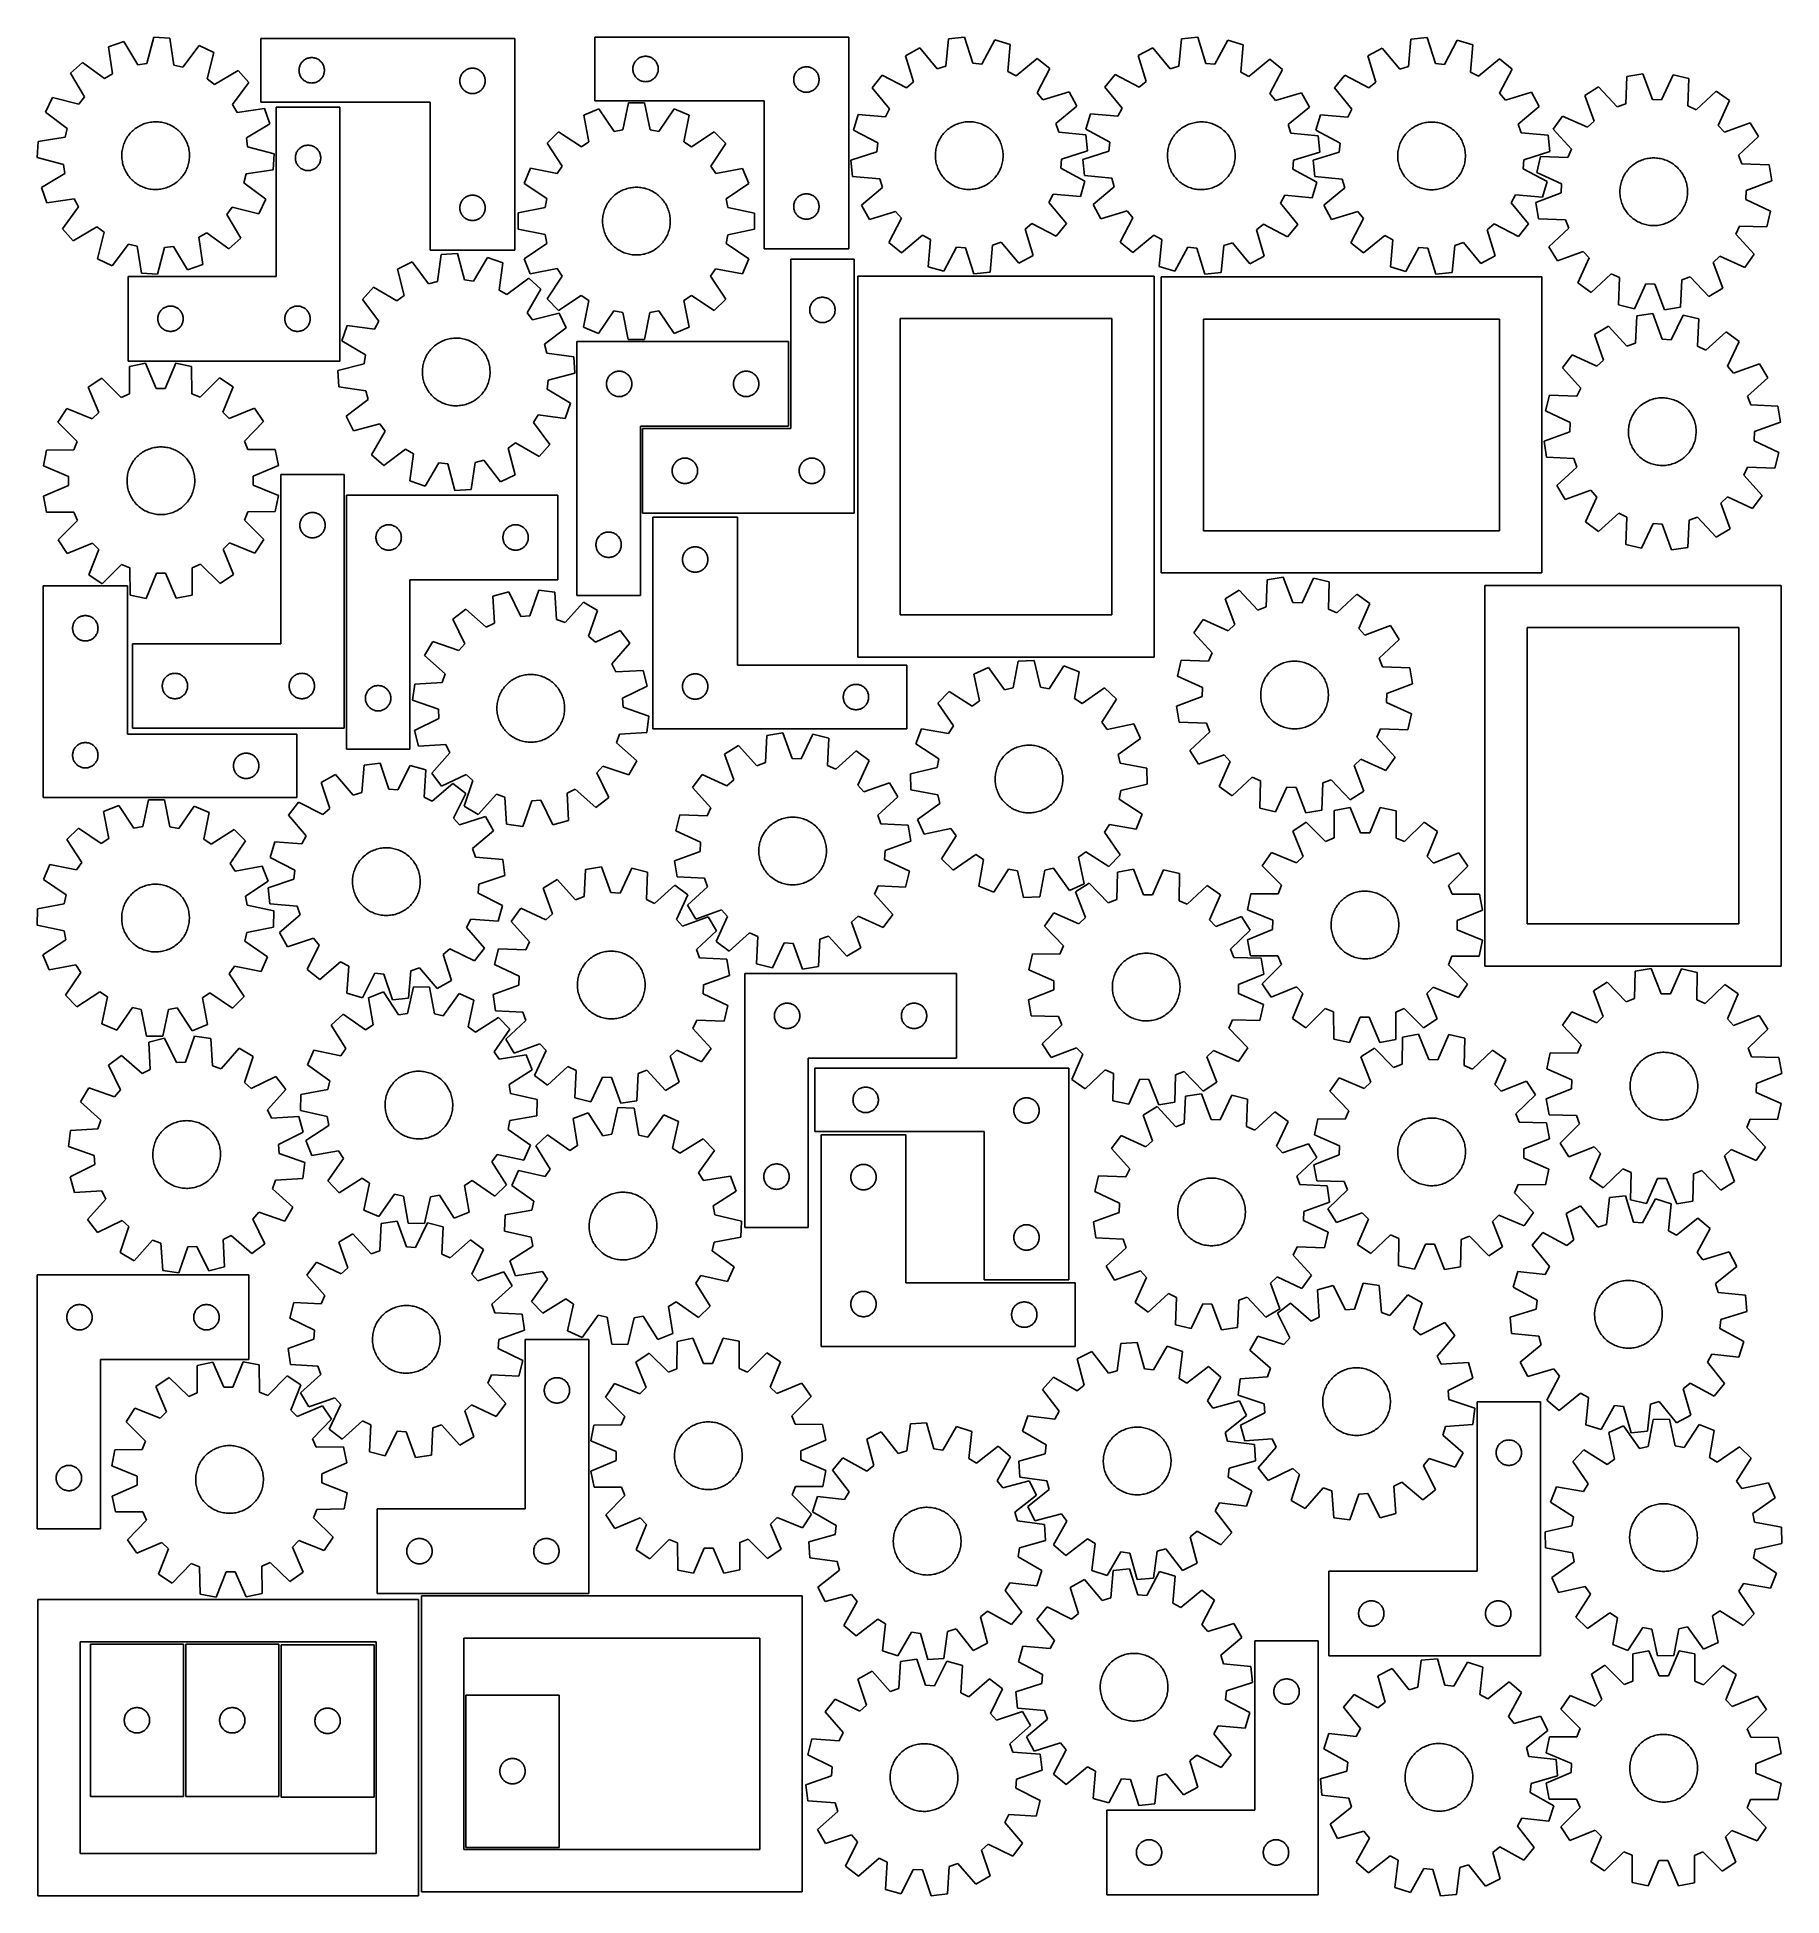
# Model space of a CAD drawing. Header units: millimetres. Extents: x 7 to 1243, y 7 to 1324.
import ezdxf

# ---------------------------------------------------------------- set-up
doc = ezdxf.new("R2010")
doc.units = ezdxf.units.MM
doc.layers.add('CUT', color=7, linetype='CONTINUOUS', true_color=0x000000)

msp = doc.modelspace()

# ---------------------------------------------------------------- linework, layer by layer
at = {"layer": 'CUT'}
for p, q in [((67.984962, 1321.043902), (57.110296, 1317.193305)), ((77.948874, 1304.425753), (67.984962, 1321.043902)), ((89.146966, 1324.111674), (84.312186, 1305.348217)), ((100.667407, 1323.507608), (89.146966, 1324.111674)), ((103.51337, 1304.341416), (100.667407, 1323.507608)), ((121.392534, 1318.243511), (109.745316, 1302.758527)), ((131.804868, 1313.276744), (121.392534, 1318.243511)), ((345.147976, 1323.112584), (165.147976, 1323.112584)), ((165.147976, 1323.112584), (165.147976, 1278.112584)), ((345.147976, 1173.112584), (345.147976, 1323.112584)), ((581.871425, 1324.061558), (401.871425, 1324.061558)), ((401.871425, 1324.061558), (401.871425, 1279.061558)), ((581.871425, 1174.061558), (581.871425, 1324.061558)), ((652.62605, 1322.862914), (650.844732, 1303.568632)), ((664.095432, 1324.103374), (652.62605, 1322.862914)), ((669.960815, 1305.636114), (664.095432, 1324.103374)), ((685.39474, 1322.210997), (676.365415, 1305.067085)), ((696.465771, 1318.96789), (685.39474, 1322.210997)), ((694.817564, 1299.661781), (696.465771, 1318.96789)), ((817.86561, 1322.866121), (815.914567, 1303.588262)), ((829.345464, 1324.0056), (817.86561, 1322.866121)), ((835.048104, 1305.487438), (829.345464, 1324.0056)), ((850.627294, 1321.925857), (841.447448, 1304.86207)), ((861.669356, 1318.585449), (850.627294, 1321.925857)), ((859.851315, 1299.294593), (861.669356, 1318.585449)), ((980.510662, 1322.677301), (978.699831, 1303.385767)), ((991.981929, 1323.900215), (980.510662, 1322.677301)), ((997.819055, 1305.424004), (991.981929, 1323.900215)), ((1013.278317, 1321.975257), (1004.222776, 1304.845179)), ((1024.344374, 1318.715219), (1013.278317, 1321.975257)), ((1022.666635, 1299.411654), (1024.344374, 1318.715219)), ((38.73314, 1306.260705), (30.159818, 1298.541663)), ((54.298084, 1294.720561), (38.73314, 1306.260705)), ((57.110296, 1317.193305), (59.824006, 1298.007941)), ((84.312186, 1305.348217), (77.948874, 1304.425753)), ((127.099611, 1294.480389), (131.804868, 1313.276744)), ((192.83306, 1304.056735), (193.076121, 1304.593182)), ((193.076121, 1304.593182), (193.353747, 1305.112584)), ((193.353747, 1305.112584), (193.664749, 1305.612716)), ((193.664749, 1305.612716), (194.007796, 1306.091437)), ((194.007796, 1306.091437), (194.381417, 1306.546696)), ((194.381417, 1306.546696), (194.784015, 1306.976545)), ((194.784015, 1306.976545), (195.213863, 1307.379142)), ((195.213863, 1307.379142), (195.669123, 1307.752764)), ((195.669123, 1307.752764), (196.147844, 1308.09581)), ((196.147844, 1308.09581), (196.647976, 1308.406812)), ((196.647976, 1308.406812), (197.167378, 1308.684438)), ((197.167378, 1308.684438), (197.703825, 1308.9275)), ((197.703825, 1308.9275), (198.255021, 1309.134955)), ((198.255021, 1309.134955), (198.818604, 1309.305916)), ((198.818604, 1309.305916), (199.392163, 1309.439651)), ((199.392163, 1309.439651), (199.97324, 1309.535587)), ((199.97324, 1309.535587), (200.559348, 1309.593314)), ((200.559348, 1309.593314), (201.147976, 1309.612584)), ((201.147976, 1309.612584), (201.736604, 1309.593314)), ((201.736604, 1309.593314), (202.322711, 1309.535587)), ((202.322711, 1309.535587), (202.903789, 1309.439651)), ((202.903789, 1309.439651), (203.477347, 1309.305916)), ((203.477347, 1309.305916), (204.040931, 1309.134955)), ((204.040931, 1309.134955), (204.592127, 1308.9275)), ((204.592127, 1308.9275), (205.128574, 1308.684438)), ((205.128574, 1308.684438), (205.647976, 1308.406812)), ((205.647976, 1308.406812), (206.148108, 1308.09581)), ((206.148108, 1308.09581), (206.626829, 1307.752764)), ((206.626829, 1307.752764), (207.082088, 1307.379142)), ((207.082088, 1307.379142), (207.511937, 1306.976545)), ((207.511937, 1306.976545), (207.914534, 1306.546696)), ((207.914534, 1306.546696), (208.288156, 1306.091437)), ((208.288156, 1306.091437), (208.631202, 1305.612716)), ((208.631202, 1305.612716), (208.942204, 1305.112584)), ((208.942204, 1305.112584), (209.21983, 1304.593182)), ((209.21983, 1304.593182), (209.462892, 1304.056735)), ((429.178093, 1303.89093), (429.349054, 1304.454514)), ((429.349054, 1304.454514), (429.55651, 1305.005709)), ((429.55651, 1305.005709), (429.799571, 1305.542157)), ((429.799571, 1305.542157), (430.077197, 1306.061558)), ((430.077197, 1306.061558), (430.388199, 1306.56169)), ((430.388199, 1306.56169), (430.731245, 1307.040411)), ((430.731245, 1307.040411), (431.104867, 1307.495671)), ((431.104867, 1307.495671), (431.507464, 1307.925519)), ((431.507464, 1307.925519), (431.937313, 1308.328117)), ((431.937313, 1308.328117), (432.392573, 1308.701738)), ((432.392573, 1308.701738), (432.871293, 1309.044785)), ((432.871293, 1309.044785), (433.371425, 1309.355787)), ((433.371425, 1309.355787), (433.890827, 1309.633413)), ((433.890827, 1309.633413), (434.427275, 1309.876474)), ((434.427275, 1309.876474), (434.97847, 1310.08393)), ((434.97847, 1310.08393), (435.542054, 1310.254891)), ((435.542054, 1310.254891), (436.115613, 1310.388626)), ((436.115613, 1310.388626), (436.69669, 1310.484562)), ((436.69669, 1310.484562), (437.282797, 1310.542289)), ((437.282797, 1310.542289), (437.871425, 1310.561558)), ((437.871425, 1310.561558), (438.460054, 1310.542289)), ((438.460054, 1310.542289), (439.046161, 1310.484562)), ((439.046161, 1310.484562), (439.627238, 1310.388626)), ((439.627238, 1310.388626), (440.200797, 1310.254891)), ((440.200797, 1310.254891), (440.764381, 1310.08393)), ((440.764381, 1310.08393), (441.315576, 1309.876474)), ((441.315576, 1309.876474), (441.852024, 1309.633413)), ((441.852024, 1309.633413), (442.371425, 1309.355787)), ((442.371425, 1309.355787), (442.871558, 1309.044785)), ((442.871558, 1309.044785), (443.350278, 1308.701738)), ((443.350278, 1308.701738), (443.805538, 1308.328117)), ((443.805538, 1308.328117), (444.235386, 1307.925519)), ((444.235386, 1307.925519), (444.637984, 1307.495671)), ((444.637984, 1307.495671), (445.011605, 1307.040411)), ((445.011605, 1307.040411), (445.354652, 1306.56169)), ((445.354652, 1306.56169), (445.665654, 1306.061558)), ((445.665654, 1306.061558), (445.94328, 1305.542157)), ((445.94328, 1305.542157), (446.186341, 1305.005709)), ((446.186341, 1305.005709), (446.393797, 1304.454514)), ((446.393797, 1304.454514), (446.564758, 1303.89093)), ((632.223874, 1316.460351), (622.10225, 1310.925172)), ((622.10225, 1310.925172), (627.840129, 1292.417899)), ((644.709896, 1301.643412), (632.223874, 1316.460351)), ((676.365415, 1305.067085), (669.960815, 1305.636114)), ((715.419584, 1309.068669), (700.516884, 1296.685133)), ((724.4068, 1301.835729), (715.419584, 1309.068669)), ((797.40788, 1316.643349), (787.237937, 1311.197457)), ((787.237937, 1311.197457), (792.812726, 1292.640406)), ((809.763026, 1301.717104), (797.40788, 1316.643349)), ((841.447448, 1304.86207), (835.048104, 1305.487438)), ((880.53532, 1308.519814), (865.52422, 1296.267905)), ((889.458537, 1301.208065), (880.53532, 1308.519814)), ((960.098716, 1316.305956), (949.968637, 1310.786267)), ((949.968637, 1310.786267), (955.678197, 1292.270238)), ((972.562057, 1301.469934), (960.098716, 1316.305956)), ((1004.222776, 1304.845179), (997.819055, 1305.424004)), ((1043.283021, 1308.787015), (1028.361395, 1296.426291)), ((1052.259162, 1301.540335), (1043.283021, 1308.787015)), ((30.159818, 1298.541663), (40.00888, 1281.85519)), ((59.824006, 1298.007941), (54.298084, 1294.720561)), ((109.745316, 1302.758527), (103.51337, 1304.341416)), ((132.251433, 1290.633128), (127.099611, 1294.480389)), ((148.937906, 1300.482191), (132.251433, 1290.633128)), ((145.116805, 1276.343925), (156.656949, 1291.908869)), ((156.656949, 1291.908869), (148.937906, 1300.482191)), ((192.147976, 1300.612584), (192.167245, 1301.201212)), ((192.167245, 1300.023956), (192.147976, 1300.612584)), ((192.167245, 1301.201212), (192.224972, 1301.787319)), ((192.224972, 1299.437848), (192.167245, 1300.023956)), ((192.224972, 1301.787319), (192.320908, 1302.368397)), ((192.320908, 1298.856771), (192.224972, 1299.437848)), ((192.320908, 1302.368397), (192.454643, 1302.941955)), ((192.454643, 1298.283212), (192.320908, 1298.856771)), ((192.454643, 1302.941955), (192.625605, 1303.505539)), ((192.625605, 1297.719629), (192.454643, 1298.283212)), ((192.625605, 1303.505539), (192.83306, 1304.056735)), ((192.83306, 1297.168433), (192.625605, 1297.719629)), ((193.076121, 1296.631986), (192.83306, 1297.168433)), ((193.353747, 1296.112584), (193.076121, 1296.631986)), ((193.664749, 1295.612452), (193.353747, 1296.112584)), ((194.007796, 1295.133731), (193.664749, 1295.612452)), ((194.381417, 1294.678471), (194.007796, 1295.133731)), ((194.784015, 1294.248623), (194.381417, 1294.678471)), ((195.213863, 1293.846025), (194.784015, 1294.248623)), ((195.669123, 1293.472404), (195.213863, 1293.846025)), ((196.147844, 1293.129357), (195.669123, 1293.472404)), ((196.647976, 1292.818355), (196.147844, 1293.129357)), ((197.167378, 1292.540729), (196.647976, 1292.818355)), ((197.703825, 1292.297668), (197.167378, 1292.540729)), ((198.255021, 1292.090213), (197.703825, 1292.297668)), ((198.818604, 1291.919251), (198.255021, 1292.090213)), ((199.392163, 1291.785516), (198.818604, 1291.919251)), ((199.97324, 1291.68958), (199.392163, 1291.785516)), ((200.559348, 1291.631853), (199.97324, 1291.68958)), ((201.147976, 1291.612584), (200.559348, 1291.631853)), ((201.736604, 1291.631853), (201.147976, 1291.612584)), ((202.322711, 1291.68958), (201.736604, 1291.631853)), ((202.903789, 1291.785516), (202.322711, 1291.68958)), ((203.477347, 1291.919251), (202.903789, 1291.785516)), ((204.040931, 1292.090213), (203.477347, 1291.919251)), ((204.592127, 1292.297668), (204.040931, 1292.090213)), ((205.128574, 1292.540729), (204.592127, 1292.297668)), ((205.647976, 1292.818355), (205.128574, 1292.540729)), ((206.148108, 1293.129357), (205.647976, 1292.818355)), ((206.626829, 1293.472404), (206.148108, 1293.129357)), ((207.082088, 1293.846025), (206.626829, 1293.472404)), ((207.511937, 1294.248623), (207.082088, 1293.846025)), ((207.914534, 1294.678471), (207.511937, 1294.248623)), ((208.288156, 1295.133731), (207.914534, 1294.678471)), ((208.631202, 1295.612452), (208.288156, 1295.133731)), ((208.942204, 1296.112584), (208.631202, 1295.612452)), ((209.21983, 1296.631986), (208.942204, 1296.112584)), ((209.462892, 1297.168433), (209.21983, 1296.631986)), ((209.462892, 1304.056735), (209.670347, 1303.505539)), ((209.670347, 1297.719629), (209.462892, 1297.168433)), ((209.670347, 1303.505539), (209.841308, 1302.941955)), ((209.841308, 1298.283212), (209.670347, 1297.719629)), ((209.841308, 1302.941955), (209.975043, 1302.368397)), ((209.975043, 1298.856771), (209.841308, 1298.283212)), ((209.975043, 1302.368397), (210.070979, 1301.787319)), ((210.070979, 1299.437848), (209.975043, 1298.856771)), ((210.070979, 1301.787319), (210.128706, 1301.201212)), ((210.128706, 1300.023956), (210.070979, 1299.437848)), ((210.128706, 1301.201212), (210.147976, 1300.612584)), ((210.147976, 1300.612584), (210.128706, 1300.023956)), ((306.147976, 1293.112584), (306.167245, 1293.701212)), ((306.167245, 1292.523956), (306.147976, 1293.112584)), ((306.167245, 1293.701212), (306.224972, 1294.287319)), ((306.224972, 1291.937848), (306.167245, 1292.523956)), ((306.224972, 1294.287319), (306.320908, 1294.868397)), ((306.320908, 1291.356771), (306.224972, 1291.937848)), ((306.320908, 1294.868397), (306.454643, 1295.441955)), ((306.454643, 1290.783212), (306.320908, 1291.356771)), ((306.454643, 1295.441955), (306.625605, 1296.005539)), ((306.625605, 1296.005539), (306.83306, 1296.556735)), ((306.83306, 1296.556735), (307.076121, 1297.093182)), ((307.076121, 1297.093182), (307.353747, 1297.612584)), ((307.353747, 1297.612584), (307.664749, 1298.112716)), ((307.664749, 1298.112716), (308.007796, 1298.591437)), ((308.007796, 1298.591437), (308.381417, 1299.046696)), ((308.381417, 1299.046696), (308.784015, 1299.476545)), ((308.784015, 1299.476545), (309.213863, 1299.879142)), ((309.213863, 1299.879142), (309.669123, 1300.252764)), ((309.669123, 1300.252764), (310.147844, 1300.59581)), ((310.147844, 1300.59581), (310.647976, 1300.906812)), ((310.647976, 1300.906812), (311.167378, 1301.184438)), ((311.167378, 1301.184438), (311.703825, 1301.4275)), ((311.703825, 1301.4275), (312.255021, 1301.634955)), ((312.255021, 1301.634955), (312.818604, 1301.805916)), ((312.818604, 1301.805916), (313.392163, 1301.939651)), ((313.392163, 1301.939651), (313.97324, 1302.035587)), ((313.97324, 1302.035587), (314.559348, 1302.093314)), ((314.559348, 1302.093314), (315.147976, 1302.112584)), ((315.147976, 1302.112584), (315.736604, 1302.093314)), ((315.736604, 1302.093314), (316.322711, 1302.035587)), ((316.322711, 1302.035587), (316.903789, 1301.939651)), ((316.903789, 1301.939651), (317.477347, 1301.805916)), ((317.477347, 1301.805916), (318.040931, 1301.634955)), ((318.040931, 1301.634955), (318.592127, 1301.4275)), ((318.592127, 1301.4275), (319.128574, 1301.184438)), ((319.128574, 1301.184438), (319.647976, 1300.906812)), ((319.647976, 1300.906812), (320.148108, 1300.59581)), ((320.148108, 1300.59581), (320.626829, 1300.252764)), ((320.626829, 1300.252764), (321.082088, 1299.879142)), ((321.082088, 1299.879142), (321.511937, 1299.476545)), ((321.511937, 1299.476545), (321.914534, 1299.046696)), ((321.914534, 1299.046696), (322.288156, 1298.591437)), ((322.288156, 1298.591437), (322.631202, 1298.112716)), ((322.631202, 1298.112716), (322.942204, 1297.612584)), ((322.942204, 1297.612584), (323.21983, 1297.093182)), ((323.21983, 1297.093182), (323.462892, 1296.556735)), ((323.462892, 1296.556735), (323.670347, 1296.005539)), ((323.670347, 1296.005539), (323.841308, 1295.441955)), ((323.841308, 1295.441955), (323.975043, 1294.868397)), ((323.975043, 1291.356771), (323.841308, 1290.783212)), ((323.975043, 1294.868397), (324.070979, 1294.287319)), ((324.070979, 1291.937848), (323.975043, 1291.356771)), ((324.070979, 1294.287319), (324.128706, 1293.701212)), ((324.128706, 1292.523956), (324.070979, 1291.937848)), ((324.128706, 1293.701212), (324.147976, 1293.112584)), ((324.147976, 1293.112584), (324.128706, 1292.523956)), ((428.871425, 1301.561558), (428.890695, 1302.150187)), ((428.890695, 1300.97293), (428.871425, 1301.561558)), ((428.890695, 1302.150187), (428.948422, 1302.736294)), ((428.948422, 1300.386823), (428.890695, 1300.97293)), ((428.948422, 1302.736294), (429.044358, 1303.317371)), ((429.044358, 1299.805745), (428.948422, 1300.386823)), ((429.044358, 1303.317371), (429.178093, 1303.89093)), ((429.178093, 1299.232187), (429.044358, 1299.805745)), ((429.349054, 1298.668603), (429.178093, 1299.232187)), ((429.55651, 1298.117407), (429.349054, 1298.668603)), ((429.799571, 1297.58096), (429.55651, 1298.117407)), ((430.077197, 1297.061558), (429.799571, 1297.58096)), ((430.388199, 1296.561426), (430.077197, 1297.061558)), ((430.731245, 1296.082705), (430.388199, 1296.561426)), ((431.104867, 1295.627446), (430.731245, 1296.082705)), ((431.507464, 1295.197597), (431.104867, 1295.627446)), ((431.937313, 1294.795), (431.507464, 1295.197597)), ((432.392573, 1294.421378), (431.937313, 1294.795)), ((432.871293, 1294.078332), (432.392573, 1294.421378)), ((433.371425, 1293.76733), (432.871293, 1294.078332)), ((433.890827, 1293.489704), (433.371425, 1293.76733)), ((434.427275, 1293.246643), (433.890827, 1293.489704)), ((434.97847, 1293.039187), (434.427275, 1293.246643)), ((435.542054, 1292.868226), (434.97847, 1293.039187)), ((436.115613, 1292.734491), (435.542054, 1292.868226)), ((436.69669, 1292.638555), (436.115613, 1292.734491)), ((437.282797, 1292.580828), (436.69669, 1292.638555)), ((437.871425, 1292.561558), (437.282797, 1292.580828)), ((438.460054, 1292.580828), (437.871425, 1292.561558)), ((439.046161, 1292.638555), (438.460054, 1292.580828)), ((439.627238, 1292.734491), (439.046161, 1292.638555)), ((440.200797, 1292.868226), (439.627238, 1292.734491)), ((440.764381, 1293.039187), (440.200797, 1292.868226)), ((441.315576, 1293.246643), (440.764381, 1293.039187)), ((441.852024, 1293.489704), (441.315576, 1293.246643)), ((442.371425, 1293.76733), (441.852024, 1293.489704)), ((442.871558, 1294.078332), (442.371425, 1293.76733)), ((443.350278, 1294.421378), (442.871558, 1294.078332)), ((443.805538, 1294.795), (443.350278, 1294.421378)), ((444.235386, 1295.197597), (443.805538, 1294.795)), ((444.637984, 1295.627446), (444.235386, 1295.197597)), ((445.011605, 1296.082705), (444.637984, 1295.627446)), ((445.354652, 1296.561426), (445.011605, 1296.082705)), ((445.665654, 1297.061558), (445.354652, 1296.561426)), ((445.94328, 1297.58096), (445.665654, 1297.061558)), ((446.186341, 1298.117407), (445.94328, 1297.58096)), ((446.393797, 1298.668603), (446.186341, 1298.117407)), ((446.564758, 1299.232187), (446.393797, 1298.668603)), ((446.564758, 1303.89093), (446.698493, 1303.317371)), ((446.698493, 1299.805745), (446.564758, 1299.232187)), ((446.698493, 1303.317371), (446.794429, 1302.736294)), ((446.794429, 1300.386823), (446.698493, 1299.805745)), ((446.794429, 1302.736294), (446.852156, 1302.150187)), ((446.852156, 1300.97293), (446.794429, 1300.386823)), ((446.852156, 1302.150187), (446.871425, 1301.561558)), ((446.871425, 1301.561558), (446.852156, 1300.97293)), ((542.871425, 1294.061558), (542.890695, 1294.650187)), ((542.890695, 1293.47293), (542.871425, 1294.061558)), ((542.890695, 1294.650187), (542.948422, 1295.236294)), ((542.948422, 1292.886823), (542.890695, 1293.47293)), ((542.948422, 1295.236294), (543.044358, 1295.817371)), ((543.044358, 1292.305745), (542.948422, 1292.886823)), ((543.044358, 1295.817371), (543.178093, 1296.39093)), ((543.178093, 1291.732187), (543.044358, 1292.305745)), ((543.178093, 1296.39093), (543.349054, 1296.954514)), ((543.349054, 1291.168603), (543.178093, 1291.732187)), ((543.349054, 1296.954514), (543.55651, 1297.505709)), ((543.55651, 1297.505709), (543.799571, 1298.042157)), ((543.799571, 1298.042157), (544.077197, 1298.561558)), ((544.077197, 1298.561558), (544.388199, 1299.06169)), ((544.388199, 1299.06169), (544.731245, 1299.540411)), ((544.731245, 1299.540411), (545.104867, 1299.995671)), ((545.104867, 1299.995671), (545.507464, 1300.425519)), ((545.507464, 1300.425519), (545.937313, 1300.828117)), ((545.937313, 1300.828117), (546.392573, 1301.201738)), ((546.392573, 1301.201738), (546.871293, 1301.544785)), ((546.871293, 1301.544785), (547.371425, 1301.855787)), ((547.371425, 1301.855787), (547.890827, 1302.133413)), ((547.890827, 1302.133413), (548.427275, 1302.376474)), ((548.427275, 1302.376474), (548.97847, 1302.58393)), ((548.97847, 1302.58393), (549.542054, 1302.754891)), ((549.542054, 1302.754891), (550.115613, 1302.888626)), ((550.115613, 1302.888626), (550.69669, 1302.984562)), ((550.69669, 1302.984562), (551.282797, 1303.042289)), ((551.282797, 1303.042289), (551.871425, 1303.061558)), ((551.871425, 1303.061558), (552.460054, 1303.042289)), ((552.460054, 1303.042289), (553.046161, 1302.984562)), ((553.046161, 1302.984562), (553.627238, 1302.888626)), ((553.627238, 1302.888626), (554.200797, 1302.754891)), ((554.200797, 1302.754891), (554.764381, 1302.58393)), ((554.764381, 1302.58393), (555.315576, 1302.376474)), ((555.315576, 1302.376474), (555.852024, 1302.133413)), ((555.852024, 1302.133413), (556.371425, 1301.855787)), ((556.371425, 1301.855787), (556.871558, 1301.544785)), ((556.871558, 1301.544785), (557.350278, 1301.201738)), ((557.350278, 1301.201738), (557.805538, 1300.828117)), ((557.805538, 1300.828117), (558.235386, 1300.425519)), ((558.235386, 1300.425519), (558.637984, 1299.995671)), ((558.637984, 1299.995671), (559.011605, 1299.540411)), ((559.011605, 1299.540411), (559.354652, 1299.06169)), ((559.354652, 1299.06169), (559.665654, 1298.561558)), ((559.665654, 1298.561558), (559.94328, 1298.042157)), ((559.94328, 1298.042157), (560.186341, 1297.505709)), ((560.186341, 1297.505709), (560.393797, 1296.954514)), ((560.393797, 1296.954514), (560.564758, 1296.39093)), ((560.564758, 1291.732187), (560.393797, 1291.168603)), ((560.564758, 1296.39093), (560.698493, 1295.817371)), ((560.698493, 1292.305745), (560.564758, 1291.732187)), ((560.698493, 1295.817371), (560.794429, 1295.236294)), ((560.794429, 1292.886823), (560.698493, 1292.305745)), ((560.794429, 1295.236294), (560.852156, 1294.650187)), ((560.852156, 1293.47293), (560.794429, 1292.886823)), ((560.852156, 1294.650187), (560.871425, 1294.061558)), ((560.871425, 1294.061558), (560.852156, 1293.47293)), ((605.703252, 1297.2024), (598.470312, 1288.215185)), ((622.909029, 1288.291527), (605.703252, 1297.2024)), ((627.840129, 1292.417899), (622.909029, 1288.291527)), ((650.844732, 1303.568632), (644.709896, 1301.643412)), ((700.516884, 1296.685133), (694.817564, 1299.661781)), ((715.495927, 1284.629952), (724.4068, 1301.835729)), ((770.718811, 1297.619531), (763.407062, 1288.696314)), ((787.845504, 1288.557589), (770.718811, 1297.619531)), ((792.812726, 1292.640406), (787.845504, 1288.557589)), ((815.914567, 1303.588262), (809.763026, 1301.717104)), ((865.52422, 1296.267905), (859.851315, 1299.294593)), ((880.396594, 1284.081372), (889.458537, 1301.208065)), ((933.548665, 1297.088598), (926.301986, 1288.112457)), ((950.740791, 1288.151415), (933.548665, 1297.088598)), ((955.678197, 1292.270238), (950.740791, 1288.151415)), ((978.699831, 1303.385767), (972.562057, 1301.469934)), ((1028.361395, 1296.426291), (1022.666635, 1299.411654)), ((1043.321979, 1284.34821), (1052.259162, 1301.540335)), ((1133.559724, 1296.323933), (1132.797712, 1276.962586)), ((1144.947794, 1298.167118), (1133.559724, 1296.323933)), ((1151.778271, 1280.034634), (1144.947794, 1298.167118)), ((1166.317233, 1297.399868), (1158.203959, 1279.803925)), ((1177.543794, 1294.744724), (1166.317233, 1297.399868)), ((1176.915331, 1275.378582), (1177.543794, 1294.744724)), ((17.365264, 1281.408624), (12.398497, 1270.996291)), ((36.161619, 1276.703367), (17.365264, 1281.408624)), ((40.00888, 1281.85519), (36.161619, 1276.703367)), ((165.147976, 1278.112584), (285.147976, 1278.112584)), ((285.147976, 1278.112584), (285.147976, 1173.112584)), ((306.625605, 1290.219629), (306.454643, 1290.783212)), ((306.83306, 1289.668433), (306.625605, 1290.219629)), ((307.076121, 1289.131986), (306.83306, 1289.668433)), ((307.353747, 1288.612584), (307.076121, 1289.131986)), ((307.664749, 1288.112452), (307.353747, 1288.612584)), ((308.007796, 1287.633731), (307.664749, 1288.112452)), ((308.381417, 1287.178471), (308.007796, 1287.633731)), ((308.784015, 1286.748623), (308.381417, 1287.178471)), ((309.213863, 1286.346025), (308.784015, 1286.748623)), ((309.669123, 1285.972404), (309.213863, 1286.346025)), ((310.147844, 1285.629357), (309.669123, 1285.972404)), ((310.647976, 1285.318355), (310.147844, 1285.629357)), ((311.167378, 1285.040729), (310.647976, 1285.318355)), ((311.703825, 1284.797668), (311.167378, 1285.040729)), ((312.255021, 1284.590213), (311.703825, 1284.797668)), ((312.818604, 1284.419251), (312.255021, 1284.590213)), ((313.392163, 1284.285516), (312.818604, 1284.419251)), ((313.97324, 1284.18958), (313.392163, 1284.285516)), ((314.559348, 1284.131853), (313.97324, 1284.18958)), ((315.147976, 1284.112584), (314.559348, 1284.131853)), ((315.736604, 1284.131853), (315.147976, 1284.112584)), ((316.322711, 1284.18958), (315.736604, 1284.131853)), ((316.903789, 1284.285516), (316.322711, 1284.18958)), ((317.477347, 1284.419251), (316.903789, 1284.285516)), ((318.040931, 1284.590213), (317.477347, 1284.419251)), ((318.592127, 1284.797668), (318.040931, 1284.590213)), ((319.128574, 1285.040729), (318.592127, 1284.797668)), ((319.647976, 1285.318355), (319.128574, 1285.040729)), ((320.148108, 1285.629357), (319.647976, 1285.318355)), ((320.626829, 1285.972404), (320.148108, 1285.629357)), ((321.082088, 1286.346025), (320.626829, 1285.972404)), ((321.511937, 1286.748623), (321.082088, 1286.346025)), ((321.914534, 1287.178471), (321.511937, 1286.748623)), ((322.288156, 1287.633731), (321.914534, 1287.178471)), ((322.631202, 1288.112452), (322.288156, 1287.633731)), ((322.942204, 1288.612584), (322.631202, 1288.112452)), ((323.21983, 1289.131986), (322.942204, 1288.612584)), ((323.462892, 1289.668433), (323.21983, 1289.131986)), ((323.670347, 1290.219629), (323.462892, 1289.668433)), ((323.841308, 1290.783212), (323.670347, 1290.219629)), ((401.871425, 1279.061558), (521.871425, 1279.061558)), ((521.871425, 1279.061558), (521.871425, 1174.061558)), ((543.55651, 1290.617407), (543.349054, 1291.168603)), ((543.799571, 1290.08096), (543.55651, 1290.617407)), ((544.077197, 1289.561558), (543.799571, 1290.08096)), ((544.388199, 1289.061426), (544.077197, 1289.561558)), ((544.731245, 1288.582705), (544.388199, 1289.061426)), ((545.104867, 1288.127446), (544.731245, 1288.582705)), ((545.507464, 1287.697597), (545.104867, 1288.127446)), ((545.937313, 1287.295), (545.507464, 1287.697597)), ((546.392573, 1286.921378), (545.937313, 1287.295)), ((546.871293, 1286.578332), (546.392573, 1286.921378)), ((547.371425, 1286.26733), (546.871293, 1286.578332)), ((547.890827, 1285.989704), (547.371425, 1286.26733)), ((548.427275, 1285.746643), (547.890827, 1285.989704)), ((548.97847, 1285.539187), (548.427275, 1285.746643)), ((549.542054, 1285.368226), (548.97847, 1285.539187)), ((550.115613, 1285.234491), (549.542054, 1285.368226)), ((550.69669, 1285.138555), (550.115613, 1285.234491)), ((551.282797, 1285.080828), (550.69669, 1285.138555)), ((551.871425, 1285.061558), (551.282797, 1285.080828)), ((552.460054, 1285.080828), (551.871425, 1285.061558)), ((553.046161, 1285.138555), (552.460054, 1285.080828)), ((553.627238, 1285.234491), (553.046161, 1285.138555)), ((554.200797, 1285.368226), (553.627238, 1285.234491)), ((554.764381, 1285.539187), (554.200797, 1285.368226)), ((555.315576, 1285.746643), (554.764381, 1285.539187)), ((555.852024, 1285.989704), (555.315576, 1285.746643)), ((556.371425, 1286.26733), (555.852024, 1285.989704)), ((556.871558, 1286.578332), (556.371425, 1286.26733)), ((557.350278, 1286.921378), (556.871558, 1286.578332)), ((557.805538, 1287.295), (557.350278, 1286.921378)), ((558.235386, 1287.697597), (557.805538, 1287.295)), ((558.637984, 1288.127446), (558.235386, 1287.697597)), ((559.011605, 1288.582705), (558.637984, 1288.127446)), ((559.354652, 1289.061426), (559.011605, 1288.582705)), ((559.665654, 1289.561558), (559.354652, 1289.061426)), ((559.94328, 1290.08096), (559.665654, 1289.561558)), ((560.186341, 1290.617407), (559.94328, 1290.08096)), ((560.393797, 1291.168603), (560.186341, 1290.617407)), ((598.470312, 1288.215185), (610.853848, 1273.312485)), ((719.622299, 1279.698852), (715.495927, 1284.629952)), ((738.129572, 1285.436731), (719.622299, 1279.698852)), ((743.66475, 1275.315107), (738.129572, 1285.436731)), ((763.407062, 1288.696314), (775.658971, 1273.685214)), ((884.479411, 1279.11415), (880.396594, 1284.081372)), ((903.036463, 1284.688938), (884.479411, 1279.11415)), ((908.482354, 1274.518996), (903.036463, 1284.688938)), ((926.301986, 1288.112457), (938.66271, 1273.190831)), ((1047.440803, 1279.410803), (1043.321979, 1284.34821)), ((1065.956832, 1285.120364), (1047.440803, 1279.410803)), ((1071.47652, 1274.990285), (1065.956832, 1285.120364)), ((1113.523322, 1288.855049), (1103.707474, 1282.794142)), ((1103.707474, 1282.794142), (1110.412734, 1264.61498)), ((1126.772862, 1274.716728), (1113.523322, 1288.855049)), ((1158.203959, 1279.803925), (1151.778271, 1280.034634)), ((1196.992968, 1285.858147), (1182.763604, 1272.706431)), ((1206.348878, 1279.108895), (1196.992968, 1285.858147)), ((1198.357152, 1261.457415), (1206.348878, 1279.108895)), ((12.398497, 1270.996291), (27.883481, 1259.349073)), ((148.404185, 1270.818002), (145.116805, 1276.343925)), ((167.589549, 1273.531713), (148.404185, 1270.818002)), ((171.440146, 1262.657046), (167.589549, 1273.531713)), ((221.064055, 1274.512972), (176.064055, 1274.512972)), ((176.064055, 1274.512972), (176.064055, 1154.512972)), ((221.064055, 1094.512972), (221.064055, 1274.512972)), ((404.682645, 1273.348719), (394.022294, 1268.939368)), ((394.022294, 1268.939368), (397.727262, 1249.920545)), ((415.494929, 1257.269635), (404.682645, 1273.348719)), ((425.657087, 1277.509777), (421.801843, 1258.520845)), ((437.193353, 1277.503947), (425.657087, 1277.509777)), ((441.029401, 1258.511128), (437.193353, 1277.503947)), ((458.163578, 1273.321691), (447.335047, 1257.253544)), ((468.819467, 1268.901567), (458.163578, 1273.321691)), ((465.095277, 1249.886498), (468.819467, 1268.901567)), ((588.571091, 1269.261372), (585.327985, 1258.190341)), ((607.8772, 1267.613164), (588.571091, 1269.261372)), ((610.853848, 1273.312485), (607.8772, 1267.613164)), ((728.847812, 1262.829085), (743.66475, 1275.315107)), ((753.341427, 1269.83035), (750.001018, 1258.788288)), ((772.632283, 1268.012309), (753.341427, 1269.83035)), ((775.658971, 1273.685214), (772.632283, 1268.012309)), ((893.55611, 1262.16385), (908.482354, 1274.518996)), ((916.373782, 1269.173809), (913.113743, 1258.107752)), ((935.677346, 1267.49607), (916.373782, 1269.173809)), ((938.66271, 1273.190831), (935.677346, 1267.49607)), ((1056.640498, 1262.526944), (1071.47652, 1274.990285)), ((1088.054471, 1268.226194), (1081.305219, 1258.870283)), ((1105.705951, 1260.234468), (1088.054471, 1268.226194)), ((1132.797712, 1276.962586), (1126.772862, 1274.716728)), ((1182.763604, 1272.706431), (1176.915331, 1275.378582)), ((26.300593, 1253.117127), (7.134401, 1250.271163)), ((27.883481, 1259.349073), (26.300593, 1253.117127)), ((69.176626, 1251.100027), (69.64213, 1251.961422)), ((69.64213, 1251.961422), (70.142381, 1252.803113)), ((70.142381, 1252.803113), (70.676547, 1253.6237)), ((70.676547, 1253.6237), (71.243739, 1254.421815)), ((71.243739, 1254.421815), (71.843014, 1255.196131)), ((71.843014, 1255.196131), (72.473372, 1255.945359)), ((72.473372, 1255.945359), (73.133767, 1256.668253)), ((73.133767, 1256.668253), (73.823097, 1257.363608)), ((73.823097, 1257.363608), (74.540216, 1258.030267)), ((74.540216, 1258.030267), (75.283931, 1258.667122)), ((75.283931, 1258.667122), (76.053003, 1259.273112)), ((76.053003, 1259.273112), (76.846152, 1259.847228)), ((76.846152, 1259.847228), (77.662059, 1260.388514)), ((77.662059, 1260.388514), (78.499365, 1260.896071)), ((78.499365, 1260.896071), (79.356677, 1261.369052)), ((79.356677, 1261.369052), (80.232568, 1261.806672)), ((80.232568, 1261.806672), (81.125579, 1262.208201)), ((81.125579, 1262.208201), (82.034225, 1262.572971)), ((82.034225, 1262.572971), (82.956994, 1262.900375)), ((82.956994, 1262.900375), (83.892349, 1263.189868)), ((83.892349, 1263.189868), (84.838733, 1263.440969)), ((84.838733, 1263.440969), (85.794572, 1263.653258)), ((85.794572, 1263.653258), (86.758275, 1263.826384)), ((86.758275, 1263.826384), (87.728237, 1263.960058)), ((87.728237, 1263.960058), (88.702844, 1264.054057)), ((88.702844, 1264.054057), (89.680475, 1264.108225)), ((89.680475, 1264.108225), (90.659501, 1264.122472)), ((90.659501, 1264.122472), (91.638293, 1264.096774)), ((91.638293, 1264.096774), (92.615223, 1264.031173)), ((92.615223, 1264.031173), (93.588664, 1263.92578)), ((93.588664, 1263.92578), (94.556996, 1263.780769)), ((94.556996, 1263.780769), (95.518607, 1263.596382)), ((95.518607, 1263.596382), (96.471898, 1263.372926)), ((96.471898, 1263.372926), (97.41528, 1263.110772)), ((97.41528, 1263.110772), (98.347185, 1262.810357)), ((98.347185, 1262.810357), (99.26606, 1262.472181)), ((99.26606, 1262.472181), (100.170377, 1262.096807)), ((100.170377, 1262.096807), (101.058631, 1261.684859)), ((101.058631, 1261.684859), (101.929342, 1261.237024)), ((101.929342, 1261.237024), (102.781063, 1260.754046)), ((102.781063, 1260.754046), (103.612374, 1260.23673)), ((103.612374, 1260.23673), (104.421894, 1259.685936)), ((104.421894, 1259.685936), (105.208273, 1259.102581)), ((105.208273, 1259.102581), (105.970204, 1258.487637)), ((105.970204, 1258.487637), (106.706418, 1257.842126)), ((106.706418, 1257.842126), (107.41569, 1257.167123)), ((107.41569, 1257.167123), (108.096839, 1256.463752)), ((108.096839, 1256.463752), (108.748731, 1255.733183)), ((108.748731, 1255.733183), (109.370283, 1254.976632)), ((109.370283, 1254.976632), (109.960458, 1254.195359)), ((109.960458, 1254.195359), (110.518276, 1253.390663)), ((110.518276, 1253.390663), (111.042806, 1252.563885)), ((111.042806, 1252.563885), (111.533177, 1251.7164)), ((111.533177, 1251.7164), (111.988573, 1250.849618)), ((154.821997, 1252.693135), (171.440146, 1262.657046)), ((155.744461, 1246.329822), (154.821997, 1252.693135)), ((376.236804, 1257.06848), (368.075309, 1248.915231)), ((392.379251, 1246.351026), (376.236804, 1257.06848)), ((421.801843, 1258.520845), (415.494929, 1257.269635)), ((447.335047, 1257.253544), (441.029401, 1258.511128)), ((486.592949, 1257.012709), (470.439678, 1246.311576)), ((494.746198, 1248.851214), (486.592949, 1257.012709)), ((585.327985, 1258.190341), (602.471896, 1249.161015)), ((645.951553, 1250.992156), (646.41091, 1251.856845)), ((646.41091, 1251.856845), (646.905154, 1252.702077)), ((646.905154, 1252.702077), (647.433462, 1253.526447)), ((647.433462, 1253.526447), (647.994956, 1254.328582)), ((647.994956, 1254.328582), (648.5887, 1255.107146)), ((648.5887, 1255.107146), (649.213707, 1255.860845)), ((649.213707, 1255.860845), (649.868936, 1256.588423)), ((649.868936, 1256.588423), (650.553297, 1257.28867)), ((650.553297, 1257.28867), (651.26565, 1257.96042)), ((651.26565, 1257.96042), (652.00481, 1258.602555)), ((652.00481, 1258.602555), (652.769547, 1259.214007)), ((652.769547, 1259.214007), (653.558587, 1259.793757)), ((653.558587, 1259.793757), (654.370618, 1260.340841)), ((654.370618, 1260.340841), (655.204288, 1260.854348)), ((655.204288, 1260.854348), (656.05821, 1261.333423)), ((656.05821, 1261.333423), (656.930962, 1261.777269)), ((656.930962, 1261.777269), (657.821091, 1262.185148)), ((657.821091, 1262.185148), (658.727116, 1262.55638)), ((658.727116, 1262.55638), (659.647529, 1262.890348)), ((659.647529, 1262.890348), (660.580799, 1263.186496)), ((660.580799, 1263.186496), (661.525371, 1263.44433)), ((661.525371, 1263.44433), (662.479674, 1263.663422)), ((662.479674, 1263.663422), (663.442119, 1263.843407)), ((663.442119, 1263.843407), (664.411104, 1263.983985)), ((664.411104, 1263.983985), (665.385018, 1264.084923)), ((665.385018, 1264.084923), (666.362237, 1264.146052)), ((666.362237, 1264.146052), (667.341137, 1264.167271)), ((667.341137, 1264.167271), (668.320088, 1264.148545)), ((668.320088, 1264.148545), (669.29746, 1264.089904)), ((669.29746, 1264.089904), (670.271627, 1263.991446)), ((670.271627, 1263.991446), (671.240967, 1263.853335)), ((671.240967, 1263.853335), (672.203867, 1263.675801)), ((672.203867, 1263.675801), (673.158725, 1263.45914)), ((673.158725, 1263.45914), (674.103951, 1263.203711)), ((674.103951, 1263.203711), (675.037971, 1262.909941)), ((675.037971, 1262.909941), (675.959232, 1262.578318)), ((675.959232, 1262.578318), (676.866199, 1262.209394)), ((676.866199, 1262.209394), (677.757364, 1261.803783)), ((677.757364, 1261.803783), (678.631243, 1261.36216)), ((678.631243, 1261.36216), (679.486382, 1260.88526)), ((679.486382, 1260.88526), (680.321356, 1260.373878)), ((680.321356, 1260.373878), (681.134778, 1259.828863)), ((681.134778, 1259.828863), (681.925292, 1259.251124)), ((681.925292, 1259.251124), (682.691583, 1258.641621)), ((682.691583, 1258.641621), (683.432376, 1258.00137)), ((683.432376, 1258.00137), (684.146437, 1257.331436)), ((684.146437, 1257.331436), (684.832578, 1256.632934)), ((684.832578, 1256.632934), (685.489657, 1255.907026)), ((685.489657, 1255.907026), (686.116581, 1255.154921)), ((686.116581, 1255.154921), (686.712306, 1254.377871)), ((686.712306, 1254.377871), (687.27584, 1253.577169)), ((687.27584, 1253.577169), (687.806246, 1252.754147)), ((687.806246, 1252.754147), (688.30264, 1251.910175)), ((688.30264, 1251.910175), (688.764197, 1251.046659)), ((730.773031, 1256.694249), (728.847812, 1262.829085)), ((750.067314, 1254.912931), (730.773031, 1256.694249)), ((750.001018, 1258.788288), (767.064806, 1249.608442)), ((751.307774, 1243.443549), (750.067314, 1254.912931)), ((810.787979, 1251.489571), (811.272385, 1252.340479)), ((811.272385, 1252.340479), (811.791096, 1253.170922)), ((811.791096, 1253.170922), (812.343248, 1253.979515)), ((812.343248, 1253.979515), (812.927921, 1254.764915)), ((812.927921, 1254.764915), (813.544144, 1255.525812)), ((813.544144, 1255.525812), (814.190889, 1256.260942)), ((814.190889, 1256.260942), (814.867081, 1256.96908)), ((814.867081, 1256.96908), (815.571595, 1257.649047)), ((815.571595, 1257.649047), (816.303257, 1258.299713)), ((816.303257, 1258.299713), (817.060849, 1258.919994)), ((817.060849, 1258.919994), (817.843112, 1259.508858)), ((817.843112, 1259.508858), (818.648743, 1260.065324)), ((818.648743, 1260.065324), (819.4764, 1260.588466)), ((819.4764, 1260.588466), (820.324707, 1261.077414)), ((820.324707, 1261.077414), (821.192252, 1261.531354)), ((821.192252, 1261.531354), (822.07759, 1261.94953)), ((822.07759, 1261.94953), (822.979249, 1262.331247)), ((822.979249, 1262.331247), (823.895726, 1262.675868)), ((823.895726, 1262.675868), (824.825498, 1262.982821)), ((824.825498, 1262.982821), (825.767016, 1263.251594)), ((825.767016, 1263.251594), (826.718713, 1263.481741)), ((826.718713, 1263.481741), (827.679006, 1263.672878)), ((827.679006, 1263.672878), (828.646295, 1263.824686)), ((828.646295, 1263.824686), (829.618972, 1263.936914)), ((829.618972, 1263.936914), (830.595417, 1264.009374)), ((830.595417, 1264.009374), (831.574005, 1264.041947)), ((831.574005, 1264.041947), (832.553107, 1264.034576)), ((832.553107, 1264.034576), (833.531093, 1263.987276)), ((833.531093, 1263.987276), (834.506337, 1263.900125)), ((834.506337, 1263.900125), (835.477214, 1263.773267)), ((835.477214, 1263.773267), (836.442109, 1263.606914)), ((836.442109, 1263.606914), (837.399415, 1263.401343)), ((837.399415, 1263.401343), (838.34754, 1263.156896)), ((838.34754, 1263.156896), (839.284905, 1262.873979)), ((839.284905, 1262.873979), (840.20995, 1262.553065)), ((840.20995, 1262.553065), (841.121136, 1262.194685)), ((841.121136, 1262.194685), (842.016946, 1261.799439)), ((842.016946, 1261.799439), (842.895889, 1261.367982)), ((842.895889, 1261.367982), (843.756501, 1260.901034)), ((843.756501, 1260.901034), (844.597352, 1260.39937)), ((844.597352, 1260.39937), (845.41704, 1259.863828)), ((845.41704, 1259.863828), (846.214203, 1259.295297)), ((846.214203, 1259.295297), (846.987512, 1258.694724)), ((846.987512, 1258.694724), (847.735681, 1258.063109)), ((847.735681, 1258.063109), (848.457465, 1257.401502)), ((848.457465, 1257.401502), (849.151663, 1256.711006)), ((849.151663, 1256.711006), (849.817118, 1255.992769)), ((849.817118, 1255.992769), (850.452723, 1255.247986)), ((850.452723, 1255.247986), (851.057421, 1254.477898)), ((851.057421, 1254.477898), (851.630205, 1253.683787)), ((851.630205, 1253.683787), (852.170122, 1252.866972)), ((852.170122, 1252.866972), (852.676272, 1252.028816)), ((852.676272, 1252.028816), (853.147814, 1251.170711)), ((895.427267, 1256.012309), (893.55611, 1262.16385)), ((914.705126, 1254.061266), (895.427267, 1256.012309)), ((913.113743, 1258.107752), (930.243822, 1249.052212)), ((915.844606, 1242.581412), (914.705126, 1254.061266)), ((973.952163, 1251.25118), (974.43037, 1252.105588)), ((974.43037, 1252.105588), (974.943029, 1252.93978)), ((974.943029, 1252.93978), (975.489287, 1253.752366)), ((975.489287, 1253.752366), (976.068235, 1254.541996)), ((976.068235, 1254.541996), (976.678909, 1255.307354)), ((976.678909, 1255.307354), (977.320293, 1256.047166)), ((977.320293, 1256.047166), (977.991318, 1256.760201)), ((977.991318, 1256.760201), (978.690869, 1257.445273)), ((978.690869, 1257.445273), (979.417781, 1258.101241)), ((979.417781, 1258.101241), (980.170844, 1258.727014)), ((980.170844, 1258.727014), (980.948805, 1259.321549)), ((980.948805, 1259.321549), (981.750368, 1259.883858)), ((981.750368, 1259.883858), (982.574201, 1260.413004)), ((982.574201, 1260.413004), (983.418931, 1260.908107)), ((983.418931, 1260.908107), (984.283152, 1261.368342)), ((984.283152, 1261.368342), (985.165426, 1261.792944)), ((985.165426, 1261.792944), (986.064285, 1262.181206)), ((986.064285, 1262.181206), (986.978233, 1262.532482)), ((986.978233, 1262.532482), (987.905749, 1262.846187)), ((987.905749, 1262.846187), (988.845287, 1263.121798)), ((988.845287, 1263.121798), (989.795286, 1263.358858)), ((989.795286, 1263.358858), (990.754164, 1263.556971)), ((990.754164, 1263.556971), (991.720324, 1263.715809)), ((991.720324, 1263.715809), (992.692159, 1263.835105)), ((992.692159, 1263.835105), (993.668052, 1263.914663)), ((993.668052, 1263.914663), (994.646377, 1263.954349)), ((994.646377, 1263.954349), (995.625507, 1263.954098)), ((995.625507, 1263.954098), (996.603811, 1263.913909)), ((996.603811, 1263.913909), (997.579663, 1263.833851)), ((997.579663, 1263.833851), (998.551436, 1263.714055)), ((998.551436, 1263.714055), (999.517515, 1263.554722)), ((999.517515, 1263.554722), (1000.476291, 1263.356116)), ((1000.476291, 1263.356116), (1001.426168, 1263.118569)), ((1001.426168, 1263.118569), (1002.365565, 1262.842475)), ((1002.365565, 1262.842475), (1003.292919, 1262.528294)), ((1003.292919, 1262.528294), (1004.206687, 1262.176549)), ((1004.206687, 1262.176549), (1005.105346, 1261.787826)), ((1005.105346, 1261.787826), (1005.987403, 1261.362771)), ((1005.987403, 1261.362771), (1006.851388, 1260.902092)), ((1006.851388, 1260.902092), (1007.695863, 1260.406556)), ((1007.695863, 1260.406556), (1008.519424, 1259.876987)), ((1008.519424, 1259.876987), (1009.320698, 1259.314267)), ((1009.320698, 1259.314267), (1010.098354, 1258.719332)), ((1010.098354, 1258.719332), (1010.851095, 1258.093173)), ((1010.851095, 1258.093173), (1011.577671, 1257.436832)), ((1011.577671, 1257.436832), (1012.27687, 1256.751401)), ((1012.27687, 1256.751401), (1012.947529, 1256.038021)), ((1012.947529, 1256.038021), (1013.588533, 1255.297879)), ((1013.588533, 1255.297879), (1014.198814, 1254.532208)), ((1014.198814, 1254.532208), (1014.777356, 1253.742282)), ((1014.777356, 1253.742282), (1015.323197, 1252.929415)), ((1015.323197, 1252.929415), (1015.835428, 1252.09496)), ((1015.835428, 1252.09496), (1016.313197, 1251.240307)), ((1058.556331, 1256.389169), (1056.640498, 1262.526944)), ((1077.847866, 1254.578338), (1058.556331, 1256.389169)), ((1079.07078, 1243.107072), (1077.847866, 1254.578338)), ((1081.305219, 1258.870283), (1094.456935, 1244.64092)), ((1110.412734, 1264.61498), (1105.705951, 1260.234468)), ((1202.737664, 1256.750632), (1198.357152, 1261.457415)), ((1220.916826, 1263.455892), (1202.737664, 1256.750632)), ((1212.839413, 1240.390504), (1226.977733, 1253.640044)), ((1226.977733, 1253.640044), (1220.916826, 1263.455892)), ((7.134401, 1250.271163), (6.530334, 1238.750722)), ((6.530334, 1238.750722), (25.293791, 1233.915943)), ((66.521667, 1239.773671), (66.527394, 1240.752784)), ((66.555881, 1238.79514), (66.521667, 1239.773671)), ((66.527394, 1240.752784), (66.573052, 1241.730849)), ((66.62998, 1237.818818), (66.555881, 1238.79514)), ((66.573052, 1241.730849), (66.658567, 1242.706237)), ((66.658567, 1242.706237), (66.783795, 1243.677326)), ((66.783795, 1243.677326), (66.948528, 1244.642499)), ((66.948528, 1244.642499), (67.152493, 1245.600149)), ((67.152493, 1245.600149), (67.395348, 1246.548682)), ((67.395348, 1246.548682), (67.676691, 1247.486521)), ((67.676691, 1247.486521), (67.996053, 1248.412104)), ((67.996053, 1248.412104), (68.352903, 1249.32389)), ((68.352903, 1249.32389), (68.746645, 1250.220362)), ((68.746645, 1250.220362), (69.176626, 1251.100027)), ((111.988573, 1250.849618), (112.408234, 1249.964983)), ((112.408234, 1249.964983), (112.791463, 1249.063967)), ((112.791463, 1249.063967), (113.137623, 1248.148069)), ((113.137623, 1248.148069), (113.446135, 1247.218814)), ((113.446135, 1247.218814), (113.716489, 1246.277748)), ((113.716489, 1246.277748), (113.948232, 1245.326438)), ((113.948232, 1245.326438), (114.14098, 1244.366468)), ((114.14098, 1244.366468), (114.294412, 1243.399434)), ((114.294412, 1243.399434), (114.408272, 1242.426947)), ((114.408272, 1242.426947), (114.482371, 1241.450625)), ((114.510858, 1239.49298), (114.4652, 1238.514916)), ((114.482371, 1241.450625), (114.516585, 1240.472093)), ((114.516585, 1240.472093), (114.510858, 1239.49298)), ((174.507918, 1241.495043), (155.744461, 1246.329822)), ((173.903851, 1229.974601), (174.507918, 1241.495043)), ((189.564055, 1238.512972), (189.583324, 1239.1016)), ((189.583324, 1239.1016), (189.641051, 1239.687707)), ((189.641051, 1239.687707), (189.736987, 1240.268784)), ((189.736987, 1240.268784), (189.870722, 1240.842343)), ((189.870722, 1240.842343), (190.041684, 1241.405927)), ((190.041684, 1241.405927), (190.249139, 1241.957122)), ((190.249139, 1241.957122), (190.4922, 1242.49357)), ((190.4922, 1242.49357), (190.769826, 1243.012972)), ((190.769826, 1243.012972), (191.080828, 1243.513104)), ((191.080828, 1243.513104), (191.423875, 1243.991824)), ((191.423875, 1243.991824), (191.797497, 1244.447084)), ((191.797497, 1244.447084), (192.200094, 1244.876933)), ((192.200094, 1244.876933), (192.629942, 1245.27953)), ((192.629942, 1245.27953), (193.085202, 1245.653152)), ((193.085202, 1245.653152), (193.563923, 1245.996198)), ((193.563923, 1245.996198), (194.064055, 1246.3072)), ((194.064055, 1246.3072), (194.583457, 1246.584826)), ((194.583457, 1246.584826), (195.119904, 1246.827887)), ((195.119904, 1246.827887), (195.6711, 1247.035343)), ((195.6711, 1247.035343), (196.234683, 1247.206304)), ((196.234683, 1247.206304), (196.808242, 1247.340039)), ((196.808242, 1247.340039), (197.389319, 1247.435975)), ((197.389319, 1247.435975), (197.975427, 1247.493702)), ((197.975427, 1247.493702), (198.564055, 1247.512972)), ((198.564055, 1247.512972), (199.152683, 1247.493702)), ((199.152683, 1247.493702), (199.738791, 1247.435975)), ((199.738791, 1247.435975), (200.319868, 1247.340039)), ((200.319868, 1247.340039), (200.893426, 1247.206304)), ((200.893426, 1247.206304), (201.45701, 1247.035343)), ((201.45701, 1247.035343), (202.008206, 1246.827887)), ((202.008206, 1246.827887), (202.544653, 1246.584826)), ((202.544653, 1246.584826), (203.064055, 1246.3072)), ((203.064055, 1246.3072), (203.564187, 1245.996198)), ((203.564187, 1245.996198), (204.042908, 1245.653152)), ((204.042908, 1245.653152), (204.498167, 1245.27953)), ((204.498167, 1245.27953), (204.928016, 1244.876933)), ((204.928016, 1244.876933), (205.330613, 1244.447084)), ((205.330613, 1244.447084), (205.704235, 1243.991824)), ((205.704235, 1243.991824), (206.047281, 1243.513104)), ((206.047281, 1243.513104), (206.358283, 1243.012972)), ((206.358283, 1243.012972), (206.635909, 1242.49357)), ((206.635909, 1242.49357), (206.878971, 1241.957122)), ((206.878971, 1241.957122), (207.086426, 1241.405927)), ((207.086426, 1241.405927), (207.257387, 1240.842343)), ((207.257387, 1240.842343), (207.391122, 1240.268784)), ((207.391122, 1240.268784), (207.487059, 1239.687707)), ((207.487059, 1239.687707), (207.544785, 1239.1016)), ((207.544785, 1239.1016), (207.564055, 1238.512972)), ((368.075309, 1248.915231), (378.776442, 1232.76196)), ((397.727262, 1249.920545), (392.379251, 1246.351026)), ((470.439678, 1246.311576), (465.095277, 1249.886498)), ((484.028744, 1232.708768), (494.746198, 1248.851214)), ((601.902867, 1242.756416), (583.435607, 1236.891033)), ((602.471896, 1249.161015), (601.902867, 1242.756416)), ((643.37608, 1240.626308), (643.414772, 1241.604673)), ((643.377327, 1239.647179), (643.37608, 1240.626308)), ((643.41851, 1238.668916), (643.377327, 1239.647179)), ((643.414772, 1241.604673), (643.493338, 1242.580646)), ((643.49956, 1237.693147), (643.41851, 1238.668916)), ((643.493338, 1242.580646), (643.611647, 1243.552602)), ((643.611647, 1243.552602), (643.769502, 1244.518923)), ((643.769502, 1244.518923), (643.966641, 1245.478002)), ((643.966641, 1245.478002), (644.202735, 1246.428241)), ((644.202735, 1246.428241), (644.477391, 1247.368059)), ((644.477391, 1247.368059), (644.790153, 1248.295893)), ((644.790153, 1248.295893), (645.1405, 1249.210197)), ((645.1405, 1249.210197), (645.527848, 1250.109451)), ((645.527848, 1250.109451), (645.951553, 1250.992156)), ((688.764197, 1251.046659), (689.190148, 1250.165035)), ((689.190148, 1250.165035), (689.579785, 1249.266771)), ((689.579785, 1249.266771), (689.932458, 1248.353362)), ((689.932458, 1248.353362), (690.247581, 1247.426327)), ((690.247581, 1247.426327), (690.52463, 1246.487211)), ((690.52463, 1246.487211), (690.763143, 1245.537576)), ((690.763143, 1245.537576), (690.962723, 1244.579003)), ((690.962723, 1244.579003), (691.123038, 1243.613086)), ((691.123038, 1243.613086), (691.243821, 1242.641435)), ((691.243821, 1242.641435), (691.324871, 1241.665665)), ((691.328609, 1238.729908), (691.250043, 1237.753936)), ((691.324871, 1241.665665), (691.366054, 1240.687402)), ((691.3673, 1239.708273), (691.328609, 1238.729908)), ((691.366054, 1240.687402), (691.3673, 1239.708273)), ((732.840514, 1237.578166), (751.307774, 1243.443549)), ((766.439437, 1243.209098), (747.921276, 1237.506458)), ((767.064806, 1249.608442), (766.439437, 1243.209098)), ((807.883621, 1240.224588), (807.910962, 1241.203336)), ((807.896224, 1239.245539), (807.883621, 1240.224588)), ((807.948752, 1238.267819), (807.896224, 1239.245539)), ((807.910962, 1241.203336), (807.978201, 1242.180154)), ((807.978201, 1242.180154), (808.085228, 1243.153417)), ((808.085228, 1243.153417), (808.231864, 1244.121504)), ((808.231864, 1244.121504), (808.417865, 1245.082805)), ((808.417865, 1245.082805), (808.642921, 1246.035718)), ((808.642921, 1246.035718), (808.906658, 1246.97866)), ((808.906658, 1246.97866), (809.208636, 1247.910059)), ((809.208636, 1247.910059), (809.548354, 1248.828365)), ((809.548354, 1248.828365), (809.925245, 1249.732051)), ((809.925245, 1249.732051), (810.338683, 1250.619612)), ((810.338683, 1250.619612), (810.787979, 1251.489571)), ((853.147814, 1251.170711), (853.583963, 1250.294087)), ((853.583963, 1250.294087), (853.983993, 1249.400403)), ((853.983993, 1249.400403), (854.347237, 1248.491146)), ((854.347237, 1248.491146), (854.673092, 1247.567829)), ((854.673092, 1247.567829), (854.961016, 1246.63199)), ((854.961016, 1246.63199), (855.210527, 1245.685185)), ((855.210527, 1245.685185), (855.421213, 1244.728991)), ((855.421213, 1244.728991), (855.592721, 1243.765)), ((855.592721, 1243.765), (855.724767, 1242.794815)), ((855.724767, 1242.794815), (855.81713, 1241.820051)), ((855.85492, 1238.884535), (855.78768, 1237.907716)), ((855.81713, 1241.820051), (855.869657, 1240.842331)), ((855.882261, 1239.863282), (855.85492, 1238.884535)), ((855.869657, 1240.842331), (855.882261, 1239.863282)), ((897.326444, 1236.878772), (915.844606, 1242.581412)), ((929.664997, 1242.64849), (911.188785, 1236.811364)), ((930.243822, 1249.052212), (929.664997, 1242.64849)), ((971.129783, 1239.965378), (971.150007, 1240.944299)), ((971.149505, 1238.986447), (971.129783, 1239.965378)), ((971.209139, 1238.009135), (971.149505, 1238.986447)), ((971.150007, 1240.944299), (971.210144, 1241.921581)), ((971.210144, 1241.921581), (971.310091, 1242.895596)), ((971.310091, 1242.895596), (971.449685, 1243.864724)), ((971.449685, 1243.864724), (971.628692, 1244.827351)), ((971.628692, 1244.827351), (971.846813, 1245.781876)), ((971.846813, 1245.781876), (972.103688, 1246.72671)), ((972.103688, 1246.72671), (972.398886, 1247.66028)), ((972.398886, 1247.66028), (972.731918, 1248.581032)), ((972.731918, 1248.581032), (973.10223, 1249.487434)), ((973.10223, 1249.487434), (973.509203, 1250.377978)), ((973.509203, 1250.377978), (973.952163, 1251.25118)), ((1016.313197, 1251.240307), (1016.755708, 1250.366877)), ((1016.755708, 1250.366877), (1017.162224, 1249.476125)), ((1017.162224, 1249.476125), (1017.53207, 1248.569533)), ((1017.53207, 1248.569533), (1017.864629, 1247.64861)), ((1017.864629, 1247.64861), (1018.159349, 1246.714888)), ((1018.159349, 1246.714888), (1018.415738, 1245.769923)), ((1018.415738, 1245.769923), (1018.63337, 1244.815286)), ((1018.63337, 1244.815286), (1018.811882, 1243.852567)), ((1018.811882, 1243.852567), (1018.950978, 1242.883367)), ((1018.950978, 1242.883367), (1019.050426, 1241.909301)), ((1019.109558, 1238.974137), (1019.049422, 1237.996855)), ((1019.050426, 1241.909301), (1019.11006, 1240.931989)), ((1019.129782, 1239.953058), (1019.109558, 1238.974137)), ((1019.11006, 1240.931989), (1019.129782, 1239.953058)), ((1060.594569, 1237.269946), (1079.07078, 1243.107072)), ((1072.418642, 1239.42111), (1069.763498, 1228.194549)), ((1091.784784, 1238.792647), (1072.418642, 1239.42111)), ((1094.456935, 1244.64092), (1091.784784, 1238.792647)), ((1215.08527, 1234.365654), (1212.839413, 1240.390504)), ((26.216256, 1227.55263), (9.598106, 1217.588719)), ((25.293791, 1233.915943), (26.216256, 1227.55263)), ((66.74384, 1236.846331), (66.62998, 1237.818818)), ((66.897272, 1235.879297), (66.74384, 1236.846331)), ((67.09002, 1234.919327), (66.897272, 1235.879297)), ((67.321763, 1233.968017), (67.09002, 1234.919327)), ((67.592117, 1233.026951), (67.321763, 1233.968017)), ((67.900629, 1232.097696), (67.592117, 1233.026951)), ((68.246789, 1231.181798), (67.900629, 1232.097696)), ((68.630018, 1230.280782), (68.246789, 1231.181798)), ((69.049679, 1229.396147), (68.630018, 1230.280782)), ((69.505075, 1228.529365), (69.049679, 1229.396147)), ((69.995446, 1227.68188), (69.505075, 1228.529365)), ((70.519976, 1226.855101), (69.995446, 1227.68188)), ((71.077794, 1226.050406), (70.519976, 1226.855101)), ((71.667969, 1225.269133), (71.077794, 1226.050406)), ((109.794513, 1225.82395), (109.195238, 1225.049634)), ((110.361705, 1226.622065), (109.794513, 1225.82395)), ((110.895871, 1227.442651), (110.361705, 1226.622065)), ((111.396122, 1228.284343), (110.895871, 1227.442651)), ((111.861626, 1229.145738), (111.396122, 1228.284343)), ((112.291607, 1230.025403), (111.861626, 1229.145738)), ((112.68535, 1230.921875), (112.291607, 1230.025403)), ((113.042199, 1231.833661), (112.68535, 1230.921875)), ((113.361561, 1232.759244), (113.042199, 1231.833661)), ((113.642904, 1233.697082), (113.361561, 1232.759244)), ((113.885759, 1234.645616), (113.642904, 1233.697082)), ((114.089724, 1235.603266), (113.885759, 1234.645616)), ((114.254457, 1236.568439), (114.089724, 1235.603266)), ((114.379685, 1237.539527), (114.254457, 1236.568439)), ((114.4652, 1238.514916), (114.379685, 1237.539527)), ((153.154771, 1220.896692), (154.737659, 1227.128638)), ((154.737659, 1227.128638), (173.903851, 1229.974601)), ((189.583324, 1237.924343), (189.564055, 1238.512972)), ((189.641051, 1237.338236), (189.583324, 1237.924343)), ((189.736987, 1236.757159), (189.641051, 1237.338236)), ((189.870722, 1236.1836), (189.736987, 1236.757159)), ((190.041684, 1235.620016), (189.870722, 1236.1836)), ((190.249139, 1235.068821), (190.041684, 1235.620016)), ((190.4922, 1234.532373), (190.249139, 1235.068821)), ((190.769826, 1234.012972), (190.4922, 1234.532373)), ((191.080828, 1233.512839), (190.769826, 1234.012972)), ((191.423875, 1233.034119), (191.080828, 1233.512839)), ((191.797497, 1232.578859), (191.423875, 1233.034119)), ((192.200094, 1232.149011), (191.797497, 1232.578859)), ((192.629942, 1231.746413), (192.200094, 1232.149011)), ((193.085202, 1231.372792), (192.629942, 1231.746413)), ((193.563923, 1231.029745), (193.085202, 1231.372792)), ((194.064055, 1230.718743), (193.563923, 1231.029745)), ((194.583457, 1230.441117), (194.064055, 1230.718743)), ((195.119904, 1230.198056), (194.583457, 1230.441117)), ((195.6711, 1229.9906), (195.119904, 1230.198056)), ((196.234683, 1229.819639), (195.6711, 1229.9906)), ((196.808242, 1229.685904), (196.234683, 1229.819639)), ((197.389319, 1229.589968), (196.808242, 1229.685904)), ((197.975427, 1229.532241), (197.389319, 1229.589968)), ((198.564055, 1229.512972), (197.975427, 1229.532241)), ((199.152683, 1229.532241), (198.564055, 1229.512972)), ((199.738791, 1229.589968), (199.152683, 1229.532241)), ((200.319868, 1229.685904), (199.738791, 1229.589968)), ((200.893426, 1229.819639), (200.319868, 1229.685904)), ((201.45701, 1229.9906), (200.893426, 1229.819639)), ((202.008206, 1230.198056), (201.45701, 1229.9906)), ((202.544653, 1230.441117), (202.008206, 1230.198056)), ((203.064055, 1230.718743), (202.544653, 1230.441117)), ((203.564187, 1231.029745), (203.064055, 1230.718743)), ((204.042908, 1231.372792), (203.564187, 1231.029745)), ((204.498167, 1231.746413), (204.042908, 1231.372792)), ((204.928016, 1232.149011), (204.498167, 1231.746413)), ((205.330613, 1232.578859), (204.928016, 1232.149011)), ((205.704235, 1233.034119), (205.330613, 1232.578859)), ((206.047281, 1233.512839), (205.704235, 1233.034119)), ((206.358283, 1234.012972), (206.047281, 1233.512839)), ((206.635909, 1234.532373), (206.358283, 1234.012972)), ((206.878971, 1235.068821), (206.635909, 1234.532373)), ((207.086426, 1235.620016), (206.878971, 1235.068821)), ((207.257387, 1236.1836), (207.086426, 1235.620016)), ((207.391122, 1236.757159), (207.257387, 1236.1836)), ((207.487059, 1237.338236), (207.391122, 1236.757159)), ((207.544785, 1237.924343), (207.487059, 1237.338236)), ((207.564055, 1238.512972), (207.544785, 1237.924343)), ((356.186451, 1231.141749), (351.766327, 1220.48586)), ((375.20152, 1227.417559), (356.186451, 1231.141749)), ((378.776442, 1232.76196), (375.20152, 1227.417559)), ((487.598263, 1227.360756), (484.028744, 1232.708768)), ((506.617086, 1231.065725), (487.598263, 1227.360756)), ((511.026437, 1220.405374), (506.617086, 1231.065725)), ((583.435607, 1236.891033), (584.676067, 1225.421651)), ((584.676067, 1225.421651), (603.970349, 1223.640333)), ((643.620343, 1236.721495), (643.49956, 1237.693147)), ((643.780658, 1235.755579), (643.620343, 1236.721495)), ((643.980238, 1234.797005), (643.780658, 1235.755579)), ((644.218751, 1233.84737), (643.980238, 1234.797005)), ((644.495799, 1232.908254), (644.218751, 1233.84737)), ((644.810923, 1231.98122), (644.495799, 1232.908254)), ((645.163596, 1231.06781), (644.810923, 1231.98122)), ((645.553233, 1230.169546), (645.163596, 1231.06781)), ((645.979184, 1229.287922), (645.553233, 1230.169546)), ((646.440741, 1228.424406), (645.979184, 1229.287922)), ((646.937135, 1227.580435), (646.440741, 1228.424406)), ((647.467541, 1226.757413), (646.937135, 1227.580435)), ((648.031075, 1225.95671), (647.467541, 1226.757413)), ((648.6268, 1225.17966), (648.031075, 1225.95671)), ((686.748425, 1226.006), (686.15468, 1225.227435)), ((687.309919, 1226.808134), (686.748425, 1226.006)), ((687.838227, 1227.632504), (687.309919, 1226.808134)), ((688.332471, 1228.477737), (687.838227, 1227.632504)), ((688.791828, 1229.342425), (688.332471, 1228.477737)), ((689.215533, 1230.225131), (688.791828, 1229.342425)), ((689.602881, 1231.124384), (689.215533, 1230.225131)), ((689.953228, 1232.038688), (689.602881, 1231.124384)), ((690.265989, 1232.966522), (689.953228, 1232.038688)), ((690.540646, 1233.906341), (690.265989, 1232.966522)), ((690.77674, 1234.85658), (690.540646, 1233.906341)), ((690.973879, 1235.815658), (690.77674, 1234.85658)), ((691.131734, 1236.78198), (690.973879, 1235.815658)), ((691.250043, 1237.753936), (691.131734, 1236.78198)), ((732.271485, 1231.173566), (732.840514, 1237.578166)), ((749.415396, 1222.144241), (732.271485, 1231.173566)), ((747.921276, 1237.506458), (749.060755, 1226.026604)), ((749.060755, 1226.026604), (768.338614, 1224.075561)), ((808.041115, 1237.293055), (807.948752, 1238.267819)), ((808.173161, 1236.32287), (808.041115, 1237.293055)), ((808.344669, 1235.358879), (808.173161, 1236.32287)), ((808.555354, 1234.402685), (808.344669, 1235.358879)), ((808.804866, 1233.45588), (808.555354, 1234.402685)), ((809.092789, 1232.520041), (808.804866, 1233.45588)), ((809.418644, 1231.596724), (809.092789, 1232.520041)), ((809.781889, 1230.687467), (809.418644, 1231.596724)), ((810.181918, 1229.793783), (809.781889, 1230.687467)), ((810.618067, 1228.917159), (810.181918, 1229.793783)), ((811.089609, 1228.059054), (810.618067, 1228.917159)), ((811.59576, 1227.220898), (811.089609, 1228.059054)), ((812.135676, 1226.404083), (811.59576, 1227.220898)), ((812.70846, 1225.609972), (812.135676, 1226.404083)), ((813.313158, 1224.839884), (812.70846, 1225.609972)), ((851.422634, 1226.108355), (850.83796, 1225.322956)), ((851.974786, 1226.916948), (851.422634, 1226.108355)), ((852.493496, 1227.747391), (851.974786, 1226.916948)), ((852.977903, 1228.598299), (852.493496, 1227.747391)), ((853.427199, 1229.468258), (852.977903, 1228.598299)), ((853.840637, 1230.355819), (853.427199, 1229.468258)), ((854.217528, 1231.259505), (853.840637, 1230.355819)), ((854.557246, 1232.177811), (854.217528, 1231.259505)), ((854.859224, 1233.10921), (854.557246, 1232.177811)), ((855.122961, 1234.052152), (854.859224, 1233.10921)), ((855.348017, 1235.005065), (855.122961, 1234.052152)), ((855.534018, 1235.966366), (855.348017, 1235.005065)), ((855.680653, 1236.934453), (855.534018, 1235.966366)), ((855.78768, 1237.907716), (855.680653, 1236.934453)), ((896.701076, 1230.479428), (897.326444, 1236.878772)), ((913.764863, 1221.299582), (896.701076, 1230.479428)), ((911.188785, 1236.811364), (912.411699, 1225.340098)), ((971.308587, 1237.035069), (971.209139, 1238.009135)), ((971.447683, 1236.065869), (971.308587, 1237.035069)), ((971.626196, 1235.10315), (971.447683, 1236.065869)), ((971.843827, 1234.148513), (971.626196, 1235.10315)), ((972.100216, 1233.203548), (971.843827, 1234.148513)), ((972.394936, 1232.269826), (972.100216, 1233.203548)), ((972.727495, 1231.348903), (972.394936, 1232.269826)), ((973.097341, 1230.442311), (972.727495, 1231.348903)), ((973.503858, 1229.551559), (973.097341, 1230.442311)), ((973.946368, 1228.678129), (973.503858, 1229.551559)), ((974.424137, 1227.823476), (973.946368, 1228.678129)), ((974.936368, 1226.989021), (974.424137, 1227.823476)), ((975.482209, 1226.176154), (974.936368, 1226.989021)), ((976.060751, 1225.386228), (975.482209, 1226.176154)), ((976.671032, 1224.620557), (976.060751, 1225.386228)), ((1014.19133, 1225.37644), (1013.580656, 1224.611083)), ((1014.770278, 1226.16607), (1014.19133, 1225.37644)), ((1015.316536, 1226.978656), (1014.770278, 1226.16607)), ((1015.829195, 1227.812848), (1015.316536, 1226.978656)), ((1016.307403, 1228.667256), (1015.829195, 1227.812848)), ((1016.750362, 1229.540458), (1016.307403, 1228.667256)), ((1017.157336, 1230.431002), (1016.750362, 1229.540458)), ((1017.527647, 1231.337404), (1017.157336, 1230.431002)), ((1017.860679, 1232.258156), (1017.527647, 1231.337404)), ((1018.155878, 1233.191726), (1017.860679, 1232.258156)), ((1018.412752, 1234.13656), (1018.155878, 1233.191726)), ((1018.630874, 1235.091085), (1018.412752, 1234.13656)), ((1018.80988, 1236.053712), (1018.630874, 1235.091085)), ((1018.949474, 1237.02284), (1018.80988, 1236.053712)), ((1019.049422, 1237.996855), (1018.949474, 1237.02284)), ((1060.015743, 1230.866224), (1060.594569, 1237.269946)), ((1077.145822, 1221.810684), (1060.015743, 1230.866224)), ((1069.763498, 1228.194549), (1087.359441, 1220.081274)), ((1131.204239, 1225.308226), (1131.662103, 1226.173706)), ((1131.662103, 1226.173706), (1132.154888, 1227.01979)), ((1132.154888, 1227.01979), (1132.681773, 1227.84507)), ((1132.681773, 1227.84507), (1133.241882, 1228.648173)), ((1133.241882, 1228.648173), (1133.834282, 1229.427761)), ((1133.834282, 1229.427761), (1134.457987, 1230.182537)), ((1134.457987, 1230.182537), (1135.111959, 1230.911245)), ((1135.111959, 1230.911245), (1135.795111, 1231.612672)), ((1135.795111, 1231.612672), (1136.506303, 1232.28565)), ((1136.506303, 1232.28565), (1137.244354, 1232.92906)), ((1137.244354, 1232.92906), (1138.008035, 1233.54183)), ((1138.008035, 1233.54183), (1138.796074, 1234.122941)), ((1138.796074, 1234.122941), (1139.607159, 1234.671425)), ((1139.607159, 1234.671425), (1140.439942, 1235.18637)), ((1140.439942, 1235.18637), (1141.293036, 1235.666918)), ((1141.293036, 1235.666918), (1142.16502, 1236.11227)), ((1142.16502, 1236.11227), (1143.054444, 1236.521684)), ((1143.054444, 1236.521684), (1143.959827, 1236.894479)), ((1143.959827, 1236.894479), (1144.879663, 1237.230035)), ((1144.879663, 1237.230035), (1145.81242, 1237.527793)), ((1145.81242, 1237.527793), (1146.756546, 1237.787256)), ((1146.756546, 1237.787256), (1147.710469, 1238.007995)), ((1147.710469, 1238.007995), (1148.672602, 1238.18964)), ((1148.672602, 1238.18964), (1149.641344, 1238.331891)), ((1149.641344, 1238.331891), (1150.615081, 1238.434509)), ((1150.615081, 1238.434509), (1151.592194, 1238.497325)), ((1151.592194, 1238.497325), (1152.571056, 1238.520233)), ((1152.571056, 1238.520233), (1153.550037, 1238.503196)), ((1153.550037, 1238.503196), (1154.527509, 1238.446241)), ((1154.527509, 1238.446241), (1155.501845, 1238.349465)), ((1155.501845, 1238.349465), (1156.471422, 1238.213027)), ((1156.471422, 1238.213027), (1157.434627, 1238.037155)), ((1157.434627, 1238.037155), (1158.389857, 1237.822142)), ((1158.389857, 1237.822142), (1159.335522, 1237.568345)), ((1159.335522, 1237.568345), (1160.270048, 1237.276187)), ((1160.270048, 1237.276187), (1161.191879, 1236.946154)), ((1161.191879, 1236.946154), (1162.099482, 1236.578795)), ((1162.099482, 1236.578795), (1162.991346, 1236.174723)), ((1162.991346, 1236.174723), (1163.865986, 1235.734609)), ((1163.865986, 1235.734609), (1164.721946, 1235.259185)), ((1164.721946, 1235.259185), (1165.557802, 1234.749244)), ((1165.557802, 1234.749244), (1166.372163, 1234.205634)), ((1166.372163, 1234.205634), (1167.163672, 1233.62926)), ((1167.163672, 1233.62926), (1167.931014, 1233.021081)), ((1167.931014, 1233.021081), (1168.672911, 1232.382109)), ((1168.672911, 1232.382109), (1169.388127, 1231.713408)), ((1169.388127, 1231.713408), (1170.075472, 1231.016091)), ((1170.075472, 1231.016091), (1170.733803, 1230.291319)), ((1170.733803, 1230.291319), (1171.362024, 1229.540297)), ((1171.362024, 1229.540297), (1171.959089, 1228.764276)), ((1171.959089, 1228.764276), (1172.524004, 1227.964547)), ((1172.524004, 1227.964547), (1173.055829, 1227.142442)), ((1173.055829, 1227.142442), (1173.553679, 1226.299328)), ((1173.553679, 1226.299328), (1174.016726, 1225.43661)), ((1174.016726, 1225.43661), (1174.444198, 1224.555722)), ((1234.446617, 1233.603642), (1215.08527, 1234.365654)), ((1236.289803, 1222.215572), (1234.446617, 1233.603642)), ((9.598106, 1217.588719), (13.448703, 1206.714052)), ((72.289521, 1224.512582), (71.667969, 1225.269133)), ((72.941413, 1223.782013), (72.289521, 1224.512582)), ((73.622563, 1223.078642), (72.941413, 1223.782013)), ((74.331834, 1222.403639), (73.622563, 1223.078642)), ((75.068048, 1221.758128), (74.331834, 1222.403639)), ((75.829979, 1221.143184), (75.068048, 1221.758128)), ((76.616358, 1220.559829), (75.829979, 1221.143184)), ((77.425878, 1220.009035), (76.616358, 1220.559829)), ((78.257189, 1219.491719), (77.425878, 1220.009035)), ((79.10891, 1219.008741), (78.257189, 1219.491719)), ((79.979621, 1218.560906), (79.10891, 1219.008741)), ((80.867875, 1218.148958), (79.979621, 1218.560906)), ((81.772192, 1217.773584), (80.867875, 1218.148958)), ((82.691067, 1217.435408), (81.772192, 1217.773584)), ((83.622972, 1217.134993), (82.691067, 1217.435408)), ((84.566354, 1216.872839), (83.622972, 1217.134993)), ((85.519645, 1216.649383), (84.566354, 1216.872839)), ((86.481256, 1216.464996), (85.519645, 1216.649383)), ((87.449588, 1216.319985), (86.481256, 1216.464996)), ((88.423029, 1216.214591), (87.449588, 1216.319985)), ((89.399959, 1216.148991), (88.423029, 1216.214591)), ((90.378751, 1216.123293), (89.399959, 1216.148991)), ((91.357777, 1216.13754), (90.378751, 1216.123293)), ((92.335408, 1216.191708), (91.357777, 1216.13754)), ((93.310015, 1216.285707), (92.335408, 1216.191708)), ((94.279977, 1216.419381), (93.310015, 1216.285707)), ((95.24368, 1216.592506), (94.279977, 1216.419381)), ((96.199519, 1216.804796), (95.24368, 1216.592506)), ((97.145903, 1217.055897), (96.199519, 1216.804796)), ((98.081258, 1217.34539), (97.145903, 1217.055897)), ((99.004027, 1217.672794), (98.081258, 1217.34539)), ((99.912673, 1218.037564), (99.004027, 1217.672794)), ((100.805684, 1218.439093), (99.912673, 1218.037564)), ((101.681575, 1218.876713), (100.805684, 1218.439093)), ((102.538887, 1219.349694), (101.681575, 1218.876713)), ((103.376193, 1219.857251), (102.538887, 1219.349694)), ((104.1921, 1220.398537), (103.376193, 1219.857251)), ((104.985249, 1220.972653), (104.1921, 1220.398537)), ((105.754321, 1221.578643), (104.985249, 1220.972653)), ((106.498036, 1222.215497), (105.754321, 1221.578643)), ((107.215155, 1222.882157), (106.498036, 1222.215497)), ((107.904486, 1223.577512), (107.215155, 1222.882157)), ((108.56488, 1224.300406), (107.904486, 1223.577512)), ((109.195238, 1225.049634), (108.56488, 1224.300406)), ((168.639755, 1209.249474), (153.154771, 1220.896692)), ((351.766327, 1220.48586), (367.834474, 1209.657329)), ((415.388186, 1211.598449), (416.131339, 1212.235959)), ((416.131339, 1212.235959), (416.899877, 1212.842626)), ((416.899877, 1212.842626), (417.69252, 1213.41744)), ((417.69252, 1213.41744), (418.50795, 1213.959446)), ((418.50795, 1213.959446), (419.344808, 1214.46774)), ((419.344808, 1214.46774), (420.201703, 1214.941476)), ((420.201703, 1214.941476), (421.077208, 1215.379867)), ((421.077208, 1215.379867), (421.969865, 1215.782183)), ((421.969865, 1215.782183), (422.87819, 1216.147754)), ((422.87819, 1216.147754), (423.800669, 1216.475971)), ((423.800669, 1216.475971), (424.735769, 1216.766288)), ((424.735769, 1216.766288), (425.681932, 1217.018222)), ((425.681932, 1217.018222), (426.637583, 1217.231354)), ((426.637583, 1217.231354), (427.601133, 1217.405329)), ((427.601133, 1217.405329), (428.570977, 1217.539857)), ((428.570977, 1217.539857), (429.545501, 1217.634715)), ((429.545501, 1217.634715), (430.523083, 1217.689745)), ((430.523083, 1217.689745), (431.502096, 1217.704854)), ((431.502096, 1217.704854), (432.480911, 1217.680018)), ((432.480911, 1217.680018), (433.457898, 1217.615279)), ((433.457898, 1217.615279), (434.431432, 1217.510743)), ((434.431432, 1217.510743), (435.399891, 1217.366586)), ((435.399891, 1217.366586), (436.361665, 1217.183046)), ((436.361665, 1217.183046), (437.315152, 1216.960429)), ((437.315152, 1216.960429), (438.258765, 1216.699107)), ((438.258765, 1216.699107), (439.190934, 1216.399513)), ((439.190934, 1216.399513), (440.110107, 1216.062147)), ((440.110107, 1216.062147), (441.014754, 1215.68757)), ((441.014754, 1215.68757), (441.90337, 1215.276405)), ((441.90337, 1215.276405), (442.774476, 1214.829337)), ((442.774476, 1214.829337), (443.626622, 1214.34711)), ((443.626622, 1214.34711), (444.458389, 1213.830526)), ((444.458389, 1213.830526), (445.268393, 1213.280446)), ((445.268393, 1213.280446), (446.055286, 1212.697784)), ((446.055286, 1212.697784), (446.817758, 1212.083511)), ((494.947353, 1209.59309), (511.026437, 1220.405374)), ((547.890827, 1212.133413), (548.427275, 1212.376474)), ((548.427275, 1212.376474), (548.97847, 1212.58393)), ((548.97847, 1212.58393), (549.542054, 1212.754891)), ((549.542054, 1212.754891), (550.115613, 1212.888626)), ((550.115613, 1212.888626), (550.69669, 1212.984562)), ((550.69669, 1212.984562), (551.282797, 1213.042289)), ((551.282797, 1213.042289), (551.871425, 1213.061558)), ((551.871425, 1213.061558), (552.460054, 1213.042289)), ((552.460054, 1213.042289), (553.046161, 1212.984562)), ((553.046161, 1212.984562), (553.627238, 1212.888626)), ((553.627238, 1212.888626), (554.200797, 1212.754891)), ((554.200797, 1212.754891), (554.764381, 1212.58393)), ((554.764381, 1212.58393), (555.315576, 1212.376474)), ((555.315576, 1212.376474), (555.852024, 1212.133413)), ((605.895569, 1217.505496), (591.07863, 1205.019474)), ((603.970349, 1223.640333), (605.895569, 1217.505496)), ((649.253723, 1224.427555), (648.6268, 1225.17966)), ((649.910803, 1223.701648), (649.253723, 1224.427555)), ((650.596944, 1223.003145), (649.910803, 1223.701648)), ((651.311005, 1222.333211), (650.596944, 1223.003145)), ((652.051798, 1221.69296), (651.311005, 1222.333211)), ((652.818089, 1221.083458), (652.051798, 1221.69296)), ((653.608603, 1220.505718), (652.818089, 1221.083458)), ((654.422024, 1219.960704), (653.608603, 1220.505718)), ((655.256999, 1219.449321), (654.422024, 1219.960704)), ((656.112138, 1218.972422), (655.256999, 1219.449321)), ((656.986017, 1218.530799), (656.112138, 1218.972422)), ((657.877182, 1218.125188), (656.986017, 1218.530799)), ((658.784149, 1217.756264), (657.877182, 1218.125188)), ((659.70541, 1217.42464), (658.784149, 1217.756264)), ((660.63943, 1217.13087), (659.70541, 1217.42464)), ((661.584656, 1216.875442), (660.63943, 1217.13087)), ((662.539513, 1216.65878), (661.584656, 1216.875442)), ((663.502414, 1216.481246), (662.539513, 1216.65878)), ((664.471754, 1216.343136), (663.502414, 1216.481246)), ((665.445921, 1216.244678), (664.471754, 1216.343136)), ((666.423293, 1216.186037), (665.445921, 1216.244678)), ((667.402244, 1216.16731), (666.423293, 1216.186037)), ((668.381144, 1216.188529), (667.402244, 1216.16731)), ((669.358363, 1216.249659), (668.381144, 1216.188529)), ((670.332276, 1216.350596), (669.358363, 1216.249659)), ((671.301262, 1216.491175), (670.332276, 1216.350596)), ((672.263707, 1216.67116), (671.301262, 1216.491175)), ((673.21801, 1216.890252), (672.263707, 1216.67116)), ((674.162582, 1217.148086), (673.21801, 1216.890252)), ((675.095851, 1217.444233), (674.162582, 1217.148086)), ((676.016265, 1217.778201), (675.095851, 1217.444233)), ((676.92229, 1218.149433), (676.016265, 1217.778201)), ((677.812419, 1218.557312), (676.92229, 1218.149433)), ((678.685171, 1219.001158), (677.812419, 1218.557312)), ((679.539092, 1219.480234), (678.685171, 1219.001158)), ((680.372763, 1219.993741), (679.539092, 1219.480234)), ((681.184794, 1220.540824), (680.372763, 1219.993741)), ((681.973834, 1221.120575), (681.184794, 1220.540824)), ((682.738571, 1221.732026), (681.973834, 1221.120575)), ((683.477731, 1222.374161), (682.738571, 1221.732026)), ((684.190084, 1223.045911), (683.477731, 1222.374161)), ((684.874445, 1223.746158), (684.190084, 1223.045911)), ((685.529674, 1224.473736), (684.874445, 1223.746158)), ((686.15468, 1225.227435), (685.529674, 1224.473736)), ((723.889533, 1207.022097), (726.866181, 1212.721417)), ((726.866181, 1212.721417), (746.17229, 1211.07321)), ((746.17229, 1211.07321), (749.415396, 1222.144241)), ((770.209772, 1217.92402), (755.283527, 1205.568874)), ((768.338614, 1224.075561), (770.209772, 1217.92402)), ((813.948764, 1224.095101), (813.313158, 1224.839884)), ((814.614219, 1223.376864), (813.948764, 1224.095101)), ((815.308416, 1222.686368), (814.614219, 1223.376864)), ((816.0302, 1222.024761), (815.308416, 1222.686368)), ((816.77837, 1221.393146), (816.0302, 1222.024761)), ((817.551679, 1220.792573), (816.77837, 1221.393146)), ((818.348841, 1220.224042), (817.551679, 1220.792573)), ((819.16853, 1219.6885), (818.348841, 1220.224042)), ((820.00938, 1219.186837), (819.16853, 1219.6885)), ((820.869993, 1218.719888), (820.00938, 1219.186837)), ((821.748936, 1218.288431), (820.869993, 1218.719888)), ((822.644745, 1217.893185), (821.748936, 1218.288431)), ((823.555931, 1217.534806), (822.644745, 1217.893185)), ((824.480977, 1217.213891), (823.555931, 1217.534806)), ((825.418342, 1216.930974), (824.480977, 1217.213891)), ((826.366467, 1216.686527), (825.418342, 1216.930974)), ((827.323773, 1216.480956), (826.366467, 1216.686527)), ((828.288668, 1216.314603), (827.323773, 1216.480956)), ((829.259545, 1216.187745), (828.288668, 1216.314603)), ((830.234788, 1216.100594), (829.259545, 1216.187745)), ((831.212775, 1216.053294), (830.234788, 1216.100594)), ((832.191877, 1216.045923), (831.212775, 1216.053294)), ((833.170465, 1216.078496), (832.191877, 1216.045923)), ((834.14691, 1216.150956), (833.170465, 1216.078496)), ((835.119586, 1216.263184), (834.14691, 1216.150956)), ((836.086876, 1216.414992), (835.119586, 1216.263184)), ((837.047169, 1216.606129), (836.086876, 1216.414992)), ((837.998866, 1216.836276), (837.047169, 1216.606129)), ((838.940384, 1217.105049), (837.998866, 1216.836276)), ((839.870156, 1217.412002), (838.940384, 1217.105049)), ((840.786633, 1217.756623), (839.870156, 1217.412002)), ((841.688291, 1218.13834), (840.786633, 1217.756623)), ((842.57363, 1218.556516), (841.688291, 1218.13834)), ((843.441174, 1219.010456), (842.57363, 1218.556516)), ((844.289481, 1219.499404), (843.441174, 1219.010456)), ((845.117139, 1220.022546), (844.289481, 1219.499404)), ((845.92277, 1220.579013), (845.117139, 1220.022546)), ((846.705032, 1221.167876), (845.92277, 1220.579013)), ((847.462625, 1221.788157), (846.705032, 1221.167876)), ((848.194287, 1222.438823), (847.462625, 1221.788157)), ((848.8988, 1223.11879), (848.194287, 1222.438823)), ((849.574993, 1223.826928), (848.8988, 1223.11879)), ((850.221738, 1224.562058), (849.574993, 1223.826928)), ((850.83796, 1225.322956), (850.221738, 1224.562058)), ((910.424455, 1210.25752), (913.764863, 1221.299582)), ((912.411699, 1225.340098), (931.703234, 1223.529267)), ((933.619067, 1217.391492), (918.783045, 1204.928151)), ((931.703234, 1223.529267), (933.619067, 1217.391492)), ((977.312036, 1223.880415), (976.671032, 1224.620557)), ((977.982695, 1223.167035), (977.312036, 1223.880415)), ((978.681895, 1222.481604), (977.982695, 1223.167035)), ((979.40847, 1221.825263), (978.681895, 1222.481604)), ((980.161211, 1221.199104), (979.40847, 1221.825263)), ((980.938867, 1220.604169), (980.161211, 1221.199104)), ((981.740142, 1220.041449), (980.938867, 1220.604169)), ((982.563702, 1219.51188), (981.740142, 1220.041449)), ((983.408178, 1219.016344), (982.563702, 1219.51188)), ((984.272162, 1218.555665), (983.408178, 1219.016344)), ((985.154219, 1218.13061), (984.272162, 1218.555665)), ((986.052879, 1217.741887), (985.154219, 1218.13061)), ((986.966646, 1217.390142), (986.052879, 1217.741887)), ((987.894, 1217.075961), (986.966646, 1217.390142)), ((988.833397, 1216.799867), (987.894, 1217.075961)), ((989.783274, 1216.56232), (988.833397, 1216.799867)), ((990.74205, 1216.363714), (989.783274, 1216.56232)), ((991.708129, 1216.204381), (990.74205, 1216.363714)), ((992.679903, 1216.084585), (991.708129, 1216.204381)), ((993.655754, 1216.004527), (992.679903, 1216.084585)), ((994.634059, 1215.964338), (993.655754, 1216.004527)), ((995.613188, 1215.964087), (994.634059, 1215.964338)), ((996.591513, 1216.003773), (995.613188, 1215.964087)), ((997.567406, 1216.083331), (996.591513, 1216.003773)), ((998.539241, 1216.202628), (997.567406, 1216.083331)), ((999.505401, 1216.361465), (998.539241, 1216.202628)), ((1000.464279, 1216.559578), (999.505401, 1216.361465)), ((1001.414278, 1216.796638), (1000.464279, 1216.559578)), ((1002.353817, 1217.072249), (1001.414278, 1216.796638)), ((1003.281332, 1217.385954), (1002.353817, 1217.072249)), ((1004.19528, 1217.73723), (1003.281332, 1217.385954)), ((1005.094139, 1218.125492), (1004.19528, 1217.73723)), ((1005.976413, 1218.550094), (1005.094139, 1218.125492)), ((1006.840635, 1219.010329), (1005.976413, 1218.550094)), ((1007.685364, 1219.505432), (1006.840635, 1219.010329)), ((1008.509197, 1220.034578), (1007.685364, 1219.505432)), ((1009.31076, 1220.596887), (1008.509197, 1220.034578)), ((1010.088721, 1221.191422), (1009.31076, 1220.596887)), ((1010.841784, 1221.817195), (1010.088721, 1221.191422)), ((1011.568696, 1222.473163), (1010.841784, 1221.817195)), ((1012.268247, 1223.158235), (1011.568696, 1222.473163)), ((1012.939273, 1223.87127), (1012.268247, 1223.158235)), ((1013.580656, 1224.611083), (1012.939273, 1223.87127)), ((1051.596855, 1206.727605), (1054.582219, 1212.422366)), ((1054.582219, 1212.422366), (1073.885783, 1210.744627)), ((1087.128732, 1213.655587), (1068.996247, 1206.825109)), ((1073.885783, 1210.744627), (1077.145822, 1221.810684)), ((1087.359441, 1220.081274), (1087.128732, 1213.655587)), ((1128.646659, 1214.937949), (1128.683662, 1215.916379)), ((1128.649595, 1213.958824), (1128.646659, 1214.937949)), ((1128.692466, 1212.980633), (1128.649595, 1213.958824)), ((1128.683662, 1215.916379), (1128.760544, 1216.892486)), ((1128.7752, 1212.005005), (1128.692466, 1212.980633)), ((1128.760544, 1216.892486), (1128.877175, 1217.864645)), ((1128.877175, 1217.864645), (1129.033362, 1218.831237)), ((1129.033362, 1218.831237), (1129.228846, 1219.790654)), ((1129.228846, 1219.790654), (1129.4633, 1220.7413)), ((1129.4633, 1220.7413), (1129.736334, 1221.681591)), ((1129.736334, 1221.681591), (1130.047494, 1222.609963)), ((1130.047494, 1222.609963), (1130.396262, 1223.52487)), ((1130.396262, 1223.52487), (1130.782058, 1224.424791)), ((1130.782058, 1224.424791), (1131.204239, 1225.308226)), ((1174.444198, 1224.555722), (1174.835384, 1223.658132)), ((1174.835384, 1223.658132), (1175.189633, 1222.745332)), ((1175.189633, 1222.745332), (1175.506355, 1221.818843)), ((1175.506355, 1221.818843), (1175.785024, 1220.880206)), ((1175.785024, 1220.880206), (1176.025175, 1219.930984)), ((1176.025175, 1219.930984), (1176.226409, 1218.972757)), ((1176.226409, 1218.972757), (1176.388391, 1218.007119)), ((1176.388391, 1218.007119), (1176.51085, 1217.035677)), ((1176.51085, 1217.035677), (1176.593585, 1216.060049)), ((1176.602388, 1213.124302), (1176.525507, 1212.148196)), ((1176.593585, 1216.060049), (1176.636455, 1215.081858)), ((1176.639392, 1214.102733), (1176.602388, 1213.124302)), ((1176.636455, 1215.081858), (1176.639392, 1214.102733)), ((1217.92661, 1208.959407), (1218.157318, 1215.385095)), ((1218.157318, 1215.385095), (1236.289803, 1222.215572)), ((13.448703, 1206.714052), (32.634067, 1209.427763)), ((35.921447, 1203.90184), (24.381303, 1188.336896)), ((32.634067, 1209.427763), (35.921447, 1203.90184)), ((141.029372, 1198.390575), (144.876633, 1203.542397)), ((144.876633, 1203.542397), (163.672988, 1198.83714)), ((163.672988, 1198.83714), (168.639755, 1209.249474)), ((306.147976, 1203.112584), (306.167245, 1203.701212)), ((306.167245, 1202.523956), (306.147976, 1203.112584)), ((306.167245, 1203.701212), (306.224972, 1204.287319)), ((306.224972, 1201.937848), (306.167245, 1202.523956)), ((306.224972, 1204.287319), (306.320908, 1204.868397)), ((306.320908, 1201.356771), (306.224972, 1201.937848)), ((306.320908, 1204.868397), (306.454643, 1205.441955)), ((306.454643, 1200.783212), (306.320908, 1201.356771)), ((306.454643, 1205.441955), (306.625605, 1206.005539)), ((306.625605, 1200.219629), (306.454643, 1200.783212)), ((306.625605, 1206.005539), (306.83306, 1206.556735)), ((306.83306, 1199.668433), (306.625605, 1200.219629)), ((306.83306, 1206.556735), (307.076121, 1207.093182)), ((307.076121, 1199.131986), (306.83306, 1199.668433)), ((307.076121, 1207.093182), (307.353747, 1207.612584)), ((307.353747, 1198.612584), (307.076121, 1199.131986)), ((307.353747, 1207.612584), (307.664749, 1208.112716)), ((307.664749, 1208.112716), (308.007796, 1208.591437)), ((308.007796, 1208.591437), (308.381417, 1209.046696)), ((308.381417, 1209.046696), (308.784015, 1209.476545)), ((308.784015, 1209.476545), (309.213863, 1209.879142)), ((309.213863, 1209.879142), (309.669123, 1210.252764)), ((309.669123, 1210.252764), (310.147844, 1210.59581)), ((310.147844, 1210.59581), (310.647976, 1210.906812)), ((310.647976, 1210.906812), (311.167378, 1211.184438)), ((311.167378, 1211.184438), (311.703825, 1211.4275)), ((311.703825, 1211.4275), (312.255021, 1211.634955)), ((312.255021, 1211.634955), (312.818604, 1211.805916)), ((312.818604, 1211.805916), (313.392163, 1211.939651)), ((313.392163, 1211.939651), (313.97324, 1212.035587)), ((313.97324, 1212.035587), (314.559348, 1212.093314)), ((314.559348, 1212.093314), (315.147976, 1212.112584)), ((315.147976, 1212.112584), (315.736604, 1212.093314)), ((315.736604, 1212.093314), (316.322711, 1212.035587)), ((316.322711, 1212.035587), (316.903789, 1211.939651)), ((316.903789, 1211.939651), (317.477347, 1211.805916)), ((317.477347, 1211.805916), (318.040931, 1211.634955)), ((318.040931, 1211.634955), (318.592127, 1211.4275)), ((318.592127, 1211.4275), (319.128574, 1211.184438)), ((319.128574, 1211.184438), (319.647976, 1210.906812)), ((319.647976, 1210.906812), (320.148108, 1210.59581)), ((320.148108, 1210.59581), (320.626829, 1210.252764)), ((320.626829, 1210.252764), (321.082088, 1209.879142)), ((321.082088, 1209.879142), (321.511937, 1209.476545)), ((321.511937, 1209.476545), (321.914534, 1209.046696)), ((321.914534, 1209.046696), (322.288156, 1208.591437)), ((322.288156, 1208.591437), (322.631202, 1208.112716)), ((322.631202, 1208.112716), (322.942204, 1207.612584)), ((322.942204, 1207.612584), (323.21983, 1207.093182)), ((323.21983, 1199.131986), (322.942204, 1198.612584)), ((323.21983, 1207.093182), (323.462892, 1206.556735)), ((323.462892, 1199.668433), (323.21983, 1199.131986)), ((323.462892, 1206.556735), (323.670347, 1206.005539)), ((323.670347, 1200.219629), (323.462892, 1199.668433)), ((323.670347, 1206.005539), (323.841308, 1205.441955)), ((323.841308, 1200.783212), (323.670347, 1200.219629)), ((323.841308, 1205.441955), (323.975043, 1204.868397)), ((323.975043, 1201.356771), (323.841308, 1200.783212)), ((323.975043, 1204.868397), (324.070979, 1204.287319)), ((324.070979, 1201.937848), (323.975043, 1201.356771)), ((324.070979, 1204.287319), (324.128706, 1203.701212)), ((324.128706, 1202.523956), (324.070979, 1201.937848)), ((324.128706, 1203.701212), (324.147976, 1203.112584)), ((324.147976, 1203.112584), (324.128706, 1202.523956)), ((347.584072, 1199.515635), (347.578242, 1187.979369)), ((366.57689, 1203.351684), (347.584072, 1199.515635)), ((367.834474, 1209.657329), (366.57689, 1203.351684)), ((407.808297, 1198.203996), (408.011418, 1199.161826)), ((408.011418, 1199.161826), (408.253438, 1200.110573)), ((408.253438, 1200.110573), (408.533954, 1201.048659)), ((408.533954, 1201.048659), (408.8525, 1201.974523)), ((408.8525, 1201.974523), (409.208546, 1202.886623)), ((409.208546, 1202.886623), (409.601499, 1203.783441)), ((409.601499, 1203.783441), (410.030705, 1204.663485)), ((410.030705, 1204.663485), (410.495449, 1205.52529)), ((410.495449, 1205.52529), (410.994958, 1206.367422)), ((410.994958, 1206.367422), (411.528401, 1207.188479)), ((411.528401, 1207.188479), (412.09489, 1207.987093)), ((412.09489, 1207.987093), (412.693482, 1208.761937)), ((412.693482, 1208.761937), (413.32318, 1209.511721)), ((413.32318, 1209.511721), (413.982937, 1210.235196)), ((413.982937, 1210.235196), (414.671654, 1210.931158)), ((414.671654, 1210.931158), (415.388186, 1211.598449)), ((446.817758, 1212.083511), (447.554541, 1211.43865)), ((447.554541, 1211.43865), (448.264407, 1210.764272)), ((448.264407, 1210.764272), (448.946176, 1210.061501)), ((448.946176, 1210.061501), (449.598712, 1209.331507)), ((449.598712, 1209.331507), (450.22093, 1208.575504)), ((450.22093, 1208.575504), (450.811793, 1207.794751)), ((450.811793, 1207.794751), (451.37032, 1206.990548)), ((451.37032, 1206.990548), (451.895579, 1206.164232)), ((451.895579, 1206.164232), (452.386696, 1205.317179)), ((452.386696, 1205.317179), (452.842855, 1204.450799)), ((452.842855, 1204.450799), (453.263296, 1203.566534)), ((453.263296, 1203.566534), (453.647319, 1202.665855)), ((453.647319, 1202.665855), (453.994285, 1201.750263)), ((453.994285, 1201.750263), (454.303616, 1200.82128)), ((454.303616, 1200.82128), (454.574799, 1199.880453)), ((454.574799, 1199.880453), (454.80738, 1198.929348)), ((496.198563, 1203.286176), (494.947353, 1209.59309)), ((515.187495, 1199.430932), (496.198563, 1203.286176)), ((515.181665, 1187.894666), (515.187495, 1199.430932)), ((542.871425, 1204.061558), (542.890695, 1204.650187)), ((542.890695, 1203.47293), (542.871425, 1204.061558)), ((542.890695, 1204.650187), (542.948422, 1205.236294)), ((542.948422, 1202.886823), (542.890695, 1203.47293)), ((542.948422, 1205.236294), (543.044358, 1205.817371)), ((543.044358, 1202.305745), (542.948422, 1202.886823)), ((543.044358, 1205.817371), (543.178093, 1206.39093)), ((543.178093, 1201.732187), (543.044358, 1202.305745)), ((543.178093, 1206.39093), (543.349054, 1206.954514)), ((543.349054, 1201.168603), (543.178093, 1201.732187)), ((543.349054, 1206.954514), (543.55651, 1207.505709)), ((543.55651, 1200.617407), (543.349054, 1201.168603)), ((543.55651, 1207.505709), (543.799571, 1208.042157)), ((543.799571, 1200.08096), (543.55651, 1200.617407)), ((543.799571, 1208.042157), (544.077197, 1208.561558)), ((544.077197, 1199.561558), (543.799571, 1200.08096)), ((544.077197, 1208.561558), (544.388199, 1209.06169)), ((544.388199, 1199.061426), (544.077197, 1199.561558)), ((544.388199, 1209.06169), (544.731245, 1209.540411)), ((544.731245, 1198.582705), (544.388199, 1199.061426)), ((544.731245, 1209.540411), (545.104867, 1209.995671)), ((545.104867, 1209.995671), (545.507464, 1210.425519)), ((545.507464, 1210.425519), (545.937313, 1210.828117)), ((545.937313, 1210.828117), (546.392573, 1211.201738)), ((546.392573, 1211.201738), (546.871293, 1211.544785)), ((546.871293, 1211.544785), (547.371425, 1211.855787)), ((547.371425, 1211.855787), (547.890827, 1212.133413)), ((555.852024, 1212.133413), (556.371425, 1211.855787)), ((556.371425, 1211.855787), (556.871558, 1211.544785)), ((556.871558, 1211.544785), (557.350278, 1211.201738)), ((557.350278, 1211.201738), (557.805538, 1210.828117)), ((557.805538, 1210.828117), (558.235386, 1210.425519)), ((558.235386, 1210.425519), (558.637984, 1209.995671)), ((558.637984, 1209.995671), (559.011605, 1209.540411)), ((559.011605, 1209.540411), (559.354652, 1209.06169)), ((559.354652, 1199.061426), (559.011605, 1198.582705)), ((559.354652, 1209.06169), (559.665654, 1208.561558)), ((559.665654, 1199.561558), (559.354652, 1199.061426)), ((559.665654, 1208.561558), (559.94328, 1208.042157)), ((559.94328, 1200.08096), (559.665654, 1199.561558)), ((559.94328, 1208.042157), (560.186341, 1207.505709)), ((560.186341, 1200.617407), (559.94328, 1200.08096)), ((560.186341, 1207.505709), (560.393797, 1206.954514)), ((560.393797, 1201.168603), (560.186341, 1200.617407)), ((560.393797, 1206.954514), (560.564758, 1206.39093)), ((560.564758, 1201.732187), (560.393797, 1201.168603)), ((560.564758, 1206.39093), (560.698493, 1205.817371)), ((560.698493, 1202.305745), (560.564758, 1201.732187)), ((560.698493, 1205.817371), (560.794429, 1205.236294)), ((560.794429, 1202.886823), (560.698493, 1202.305745)), ((560.794429, 1205.236294), (560.852156, 1204.650187)), ((560.852156, 1203.47293), (560.794429, 1202.886823)), ((560.852156, 1204.650187), (560.871425, 1204.061558)), ((560.871425, 1204.061558), (560.852156, 1203.47293)), ((591.07863, 1205.019474), (596.613809, 1194.897851)), ((596.613809, 1194.897851), (615.121082, 1200.635729)), ((615.121082, 1200.635729), (619.247454, 1195.70463)), ((736.273068, 1192.119397), (723.889533, 1207.022097)), ((755.283527, 1205.568874), (760.729419, 1195.398932)), ((760.729419, 1195.398932), (779.28647, 1200.97372)), ((779.28647, 1200.97372), (783.369287, 1196.006498)), ((888.10691, 1206.402656), (891.133599, 1212.075561)), ((900.35882, 1191.391556), (888.10691, 1206.402656)), ((891.133599, 1212.075561), (910.424455, 1210.25752)), ((918.783045, 1204.928151), (924.302733, 1194.798072)), ((924.302733, 1194.798072), (942.818762, 1200.507633)), ((942.818762, 1200.507633), (946.937586, 1195.570226)), ((1063.957579, 1191.805979), (1051.596855, 1206.727605)), ((1068.996247, 1206.825109), (1070.839433, 1195.437039)), ((1128.89766, 1211.033563), (1128.7752, 1212.005005)), ((1129.059641, 1210.067925), (1128.89766, 1211.033563)), ((1129.260875, 1209.109697), (1129.059641, 1210.067925)), ((1129.501026, 1208.160475), (1129.260875, 1209.109697)), ((1129.779695, 1207.221839), (1129.501026, 1208.160475)), ((1130.096417, 1206.29535), (1129.779695, 1207.221839)), ((1130.450667, 1205.38255), (1130.096417, 1206.29535)), ((1130.841853, 1204.48496), (1130.450667, 1205.38255)), ((1131.269325, 1203.604072), (1130.841853, 1204.48496)), ((1131.732371, 1202.741354), (1131.269325, 1203.604072)), ((1132.230221, 1201.89824), (1131.732371, 1202.741354)), ((1132.762046, 1201.076135), (1132.230221, 1201.89824)), ((1133.326961, 1200.276406), (1132.762046, 1201.076135)), ((1133.924026, 1199.500385), (1133.326961, 1200.276406)), ((1134.552247, 1198.749363), (1133.924026, 1199.500385)), ((1171.451769, 1199.612921), (1170.828063, 1198.858145)), ((1172.044168, 1200.392509), (1171.451769, 1199.612921)), ((1172.604277, 1201.195611), (1172.044168, 1200.392509)), ((1173.131162, 1202.020891), (1172.604277, 1201.195611)), ((1173.623947, 1202.866976), (1173.131162, 1202.020891)), ((1174.081811, 1203.732456), (1173.623947, 1202.866976)), ((1174.503992, 1204.615891), (1174.081811, 1203.732456)), ((1174.889788, 1205.515811), (1174.503992, 1204.615891)), ((1175.238556, 1206.430719), (1174.889788, 1205.515811)), ((1175.549716, 1207.359091), (1175.238556, 1206.430719)), ((1175.822751, 1208.299382), (1175.549716, 1207.359091)), ((1176.057205, 1209.250027), (1175.822751, 1208.299382)), ((1176.252688, 1210.209445), (1176.057205, 1209.250027)), ((1176.408875, 1211.176037), (1176.252688, 1210.209445)), ((1176.525507, 1212.148196), (1176.408875, 1211.176037)), ((1235.522552, 1200.846133), (1217.92661, 1208.959407)), ((1232.867409, 1189.619572), (1235.522552, 1200.846133)), ((24.381303, 1188.336896), (32.100346, 1179.763574)), ((32.100346, 1179.763574), (48.786819, 1189.612637)), ((48.786819, 1189.612637), (53.938641, 1185.765376)), ((150.878434, 1181.704102), (141.029372, 1198.390575)), ((307.664749, 1198.112452), (307.353747, 1198.612584)), ((308.007796, 1197.633731), (307.664749, 1198.112452)), ((308.381417, 1197.178471), (308.007796, 1197.633731)), ((308.784015, 1196.748623), (308.381417, 1197.178471)), ((309.213863, 1196.346025), (308.784015, 1196.748623)), ((309.669123, 1195.972404), (309.213863, 1196.346025)), ((310.147844, 1195.629357), (309.669123, 1195.972404)), ((310.647976, 1195.318355), (310.147844, 1195.629357)), ((311.167378, 1195.040729), (310.647976, 1195.318355)), ((311.703825, 1194.797668), (311.167378, 1195.040729)), ((312.255021, 1194.590213), (311.703825, 1194.797668)), ((312.818604, 1194.419251), (312.255021, 1194.590213)), ((313.392163, 1194.285516), (312.818604, 1194.419251)), ((313.97324, 1194.18958), (313.392163, 1194.285516)), ((314.559348, 1194.131853), (313.97324, 1194.18958)), ((315.147976, 1194.112584), (314.559348, 1194.131853)), ((315.736604, 1194.131853), (315.147976, 1194.112584)), ((316.322711, 1194.18958), (315.736604, 1194.131853)), ((316.903789, 1194.285516), (316.322711, 1194.18958)), ((317.477347, 1194.419251), (316.903789, 1194.285516)), ((318.040931, 1194.590213), (317.477347, 1194.419251)), ((318.592127, 1194.797668), (318.040931, 1194.590213)), ((319.128574, 1195.040729), (318.592127, 1194.797668)), ((319.647976, 1195.318355), (319.128574, 1195.040729)), ((320.148108, 1195.629357), (319.647976, 1195.318355)), ((320.626829, 1195.972404), (320.148108, 1195.629357)), ((321.082088, 1196.346025), (320.626829, 1195.972404)), ((321.511937, 1196.748623), (321.082088, 1196.346025)), ((321.914534, 1197.178471), (321.511937, 1196.748623)), ((322.288156, 1197.633731), (321.914534, 1197.178471)), ((322.631202, 1198.112452), (322.288156, 1197.633731)), ((322.942204, 1198.612584), (322.631202, 1198.112452)), ((347.578242, 1187.979369), (366.567173, 1184.124125)), ((407.385726, 1193.334795), (407.39059, 1194.313913)), ((407.420803, 1192.356294), (407.385726, 1193.334795)), ((407.39059, 1194.313913), (407.435387, 1195.292017)), ((407.495762, 1191.380037), (407.420803, 1192.356294)), ((407.435387, 1195.292017), (407.520042, 1196.26748)), ((407.610479, 1190.407651), (407.495762, 1191.380037)), ((407.520042, 1196.26748), (407.644415, 1197.238679)), ((407.764762, 1189.440753), (407.610479, 1190.407651)), ((407.644415, 1197.238679), (407.808297, 1198.203996)), ((407.958356, 1188.480953), (407.764762, 1189.440753)), ((408.190938, 1187.529848), (407.958356, 1188.480953)), ((408.46212, 1186.589021), (408.190938, 1187.529848)), ((408.771451, 1185.660038), (408.46212, 1186.589021)), ((454.231782, 1186.361641), (453.913236, 1185.435778)), ((454.512299, 1187.299727), (454.231782, 1186.361641)), ((454.754319, 1188.248475), (454.512299, 1187.299727)), ((454.957439, 1189.206304), (454.754319, 1188.248475)), ((454.80738, 1198.929348), (455.000974, 1197.969547)), ((455.121322, 1190.171622), (454.957439, 1189.206304)), ((455.000974, 1197.969547), (455.155258, 1197.002649)), ((455.245694, 1191.14282), (455.121322, 1190.171622)), ((455.155258, 1197.002649), (455.269975, 1196.030263)), ((455.330349, 1192.118283), (455.245694, 1191.14282)), ((455.269975, 1196.030263), (455.344934, 1195.054007)), ((455.375146, 1193.096388), (455.330349, 1192.118283)), ((455.344934, 1195.054007), (455.38001, 1194.075506)), ((455.38001, 1194.075506), (455.375146, 1193.096388)), ((496.188846, 1184.058617), (515.181665, 1187.894666)), ((545.104867, 1198.127446), (544.731245, 1198.582705)), ((545.507464, 1197.697597), (545.104867, 1198.127446)), ((545.937313, 1197.295), (545.507464, 1197.697597)), ((546.392573, 1196.921378), (545.937313, 1197.295)), ((546.871293, 1196.578332), (546.392573, 1196.921378)), ((547.371425, 1196.26733), (546.871293, 1196.578332)), ((547.890827, 1195.989704), (547.371425, 1196.26733)), ((548.427275, 1195.746643), (547.890827, 1195.989704)), ((548.97847, 1195.539187), (548.427275, 1195.746643)), ((549.542054, 1195.368226), (548.97847, 1195.539187)), ((550.115613, 1195.234491), (549.542054, 1195.368226)), ((550.69669, 1195.138555), (550.115613, 1195.234491)), ((551.282797, 1195.080828), (550.69669, 1195.138555)), ((551.871425, 1195.061558), (551.282797, 1195.080828)), ((552.460054, 1195.080828), (551.871425, 1195.061558)), ((553.046161, 1195.138555), (552.460054, 1195.080828)), ((553.627238, 1195.234491), (553.046161, 1195.138555)), ((554.200797, 1195.368226), (553.627238, 1195.234491)), ((554.764381, 1195.539187), (554.200797, 1195.368226)), ((555.315576, 1195.746643), (554.764381, 1195.539187)), ((555.852024, 1195.989704), (555.315576, 1195.746643)), ((556.371425, 1196.26733), (555.852024, 1195.989704)), ((556.871558, 1196.578332), (556.371425, 1196.26733)), ((557.350278, 1196.921378), (556.871558, 1196.578332)), ((557.805538, 1197.295), (557.350278, 1196.921378)), ((558.235386, 1197.697597), (557.805538, 1197.295)), ((558.637984, 1198.127446), (558.235386, 1197.697597)), ((559.011605, 1198.582705), (558.637984, 1198.127446)), ((619.247454, 1195.70463), (610.336581, 1178.498853)), ((706.903252, 1187.916682), (711.834352, 1192.043054)), ((712.64113, 1169.409409), (706.903252, 1187.916682)), ((711.834352, 1192.043054), (729.040129, 1183.132181)), ((729.040129, 1183.132181), (736.273068, 1192.119397)), ((783.369287, 1196.006498), (774.307345, 1178.879805)), ((870.953156, 1187.447464), (875.920377, 1191.530281)), ((876.527944, 1168.890413), (870.953156, 1187.447464)), ((875.920377, 1191.530281), (893.047071, 1182.468339)), ((893.047071, 1182.468339), (900.35882, 1191.391556)), ((946.937586, 1195.570226), (938.000403, 1178.378101)), ((1034.581368, 1187.648198), (1039.518774, 1191.767021)), ((1040.290929, 1169.132169), (1034.581368, 1187.648198)), ((1039.518774, 1191.767021), (1056.7109, 1182.829838)), ((1056.7109, 1182.829838), (1063.957579, 1191.805979)), ((1070.839433, 1195.437039), (1090.20078, 1194.675027)), ((1092.446638, 1188.650178), (1078.308317, 1175.400638)), ((1090.20078, 1194.675027), (1092.446638, 1188.650178)), ((1135.210578, 1198.02459), (1134.552247, 1198.749363)), ((1135.897924, 1197.327273), (1135.210578, 1198.02459)), ((1136.61314, 1196.658572), (1135.897924, 1197.327273)), ((1137.355036, 1196.019601), (1136.61314, 1196.658572)), ((1138.122378, 1195.411421), (1137.355036, 1196.019601)), ((1138.913888, 1194.835047), (1138.122378, 1195.411421)), ((1139.728248, 1194.291437), (1138.913888, 1194.835047)), ((1140.564104, 1193.781496), (1139.728248, 1194.291437)), ((1141.420065, 1193.306073), (1140.564104, 1193.781496)), ((1142.294704, 1192.865959), (1141.420065, 1193.306073)), ((1143.186568, 1192.461886), (1142.294704, 1192.865959)), ((1144.094171, 1192.094528), (1143.186568, 1192.461886)), ((1145.016002, 1191.764495), (1144.094171, 1192.094528)), ((1145.950528, 1191.472337), (1145.016002, 1191.764495)), ((1146.896193, 1191.21854), (1145.950528, 1191.472337)), ((1147.851423, 1191.003527), (1146.896193, 1191.21854)), ((1148.814629, 1190.827655), (1147.851423, 1191.003527)), ((1149.784206, 1190.691217), (1148.814629, 1190.827655)), ((1150.758541, 1190.59444), (1149.784206, 1190.691217)), ((1151.736013, 1190.537486), (1150.758541, 1190.59444)), ((1152.714995, 1190.520449), (1151.736013, 1190.537486)), ((1153.693856, 1190.543357), (1152.714995, 1190.520449)), ((1154.670969, 1190.606173), (1153.693856, 1190.543357)), ((1155.644707, 1190.708791), (1154.670969, 1190.606173)), ((1156.613448, 1190.851041), (1155.644707, 1190.708791)), ((1157.575581, 1191.032687), (1156.613448, 1190.851041)), ((1158.529504, 1191.253425), (1157.575581, 1191.032687)), ((1159.47363, 1191.512889), (1158.529504, 1191.253425)), ((1160.406387, 1191.810647), (1159.47363, 1191.512889)), ((1161.326223, 1192.146202), (1160.406387, 1191.810647)), ((1162.231606, 1192.518997), (1161.326223, 1192.146202)), ((1163.12103, 1192.928412), (1162.231606, 1192.518997)), ((1163.993015, 1193.373763), (1163.12103, 1192.928412)), ((1164.846108, 1193.854312), (1163.993015, 1193.373763)), ((1165.678891, 1194.369256), (1164.846108, 1193.854312)), ((1166.489977, 1194.917741), (1165.678891, 1194.369256)), ((1167.278016, 1195.498852), (1166.489977, 1194.917741)), ((1168.041696, 1196.111622), (1167.278016, 1195.498852)), ((1168.779747, 1196.755032), (1168.041696, 1196.111622)), ((1169.49094, 1197.42801), (1168.779747, 1196.755032)), ((1170.174091, 1198.129437), (1169.49094, 1197.42801)), ((1170.828063, 1198.858145), (1170.174091, 1198.129437)), ((1210.829116, 1184.399762), (1213.501267, 1190.248035)), ((1213.501267, 1190.248035), (1232.867409, 1189.619572)), ((53.938641, 1185.765376), (49.233384, 1166.969021)), ((59.645718, 1162.002254), (71.292936, 1177.487238)), ((71.292936, 1177.487238), (77.524882, 1175.904349)), ((77.524882, 1175.904349), (80.370845, 1156.738157)), ((91.891286, 1156.13409), (96.726066, 1174.897548)), ((96.726066, 1174.897548), (103.089379, 1175.820012)), ((103.089379, 1175.820012), (113.05329, 1159.201863)), ((121.214246, 1182.237824), (126.740168, 1185.525204)), ((123.927956, 1163.05246), (121.214246, 1182.237824)), ((126.740168, 1185.525204), (142.305112, 1173.985059)), ((142.305112, 1173.985059), (150.878434, 1181.704102)), ((285.147976, 1173.112584), (345.147976, 1173.112584)), ((367.818383, 1177.817211), (351.739299, 1167.004927)), ((366.567173, 1184.124125), (367.818383, 1177.817211)), ((409.118417, 1184.744445), (408.771451, 1185.660038)), ((409.50244, 1183.843767), (409.118417, 1184.744445)), ((409.922881, 1182.959502), (409.50244, 1183.843767)), ((410.37904, 1182.093122), (409.922881, 1182.959502)), ((410.870158, 1181.246069), (410.37904, 1182.093122)), ((411.395417, 1180.419753), (410.870158, 1181.246069)), ((411.953943, 1179.615549), (411.395417, 1180.419753)), ((412.544807, 1178.834796), (411.953943, 1179.615549)), ((413.167024, 1178.078793), (412.544807, 1178.834796)), ((413.819561, 1177.348799), (413.167024, 1178.078793)), ((414.501329, 1176.646028), (413.819561, 1177.348799)), ((415.211195, 1175.971651), (414.501329, 1176.646028)), ((415.947978, 1175.326789), (415.211195, 1175.971651)), ((416.71045, 1174.712516), (415.947978, 1175.326789)), ((417.497343, 1174.129855), (416.71045, 1174.712516)), ((418.307347, 1173.579774), (417.497343, 1174.129855)), ((419.139115, 1173.063191), (418.307347, 1173.579774)), ((419.99126, 1172.580963), (419.139115, 1173.063191)), ((443.420928, 1172.942561), (442.564033, 1172.468824)), ((444.257786, 1173.450855), (443.420928, 1172.942561)), ((445.073216, 1173.99286), (444.257786, 1173.450855)), ((445.865859, 1174.567675), (445.073216, 1173.99286)), ((446.634397, 1175.174342), (445.865859, 1174.567675)), ((447.37755, 1175.811851), (446.634397, 1175.174342)), ((448.094082, 1176.479143), (447.37755, 1175.811851)), ((448.782799, 1177.175105), (448.094082, 1176.479143)), ((449.442556, 1177.89858), (448.782799, 1177.175105)), ((450.072255, 1178.648363), (449.442556, 1177.89858)), ((450.670846, 1179.423207), (450.072255, 1178.648363)), ((451.237335, 1180.221822), (450.670846, 1179.423207)), ((451.770778, 1181.042878), (451.237335, 1180.221822)), ((452.270287, 1181.88501), (451.770778, 1181.042878)), ((452.735032, 1182.746815), (452.270287, 1181.88501)), ((453.164237, 1183.626859), (452.735032, 1182.746815)), ((453.55719, 1184.523677), (453.164237, 1183.626859)), ((453.913236, 1185.435778), (453.55719, 1184.523677)), ((494.931262, 1177.752971), (496.188846, 1184.058617)), ((510.999409, 1166.924441), (494.931262, 1177.752971)), ((521.871425, 1174.061558), (581.871425, 1174.061558)), ((610.336581, 1178.498853), (619.323797, 1171.265913)), ((619.323797, 1171.265913), (634.226496, 1183.649448)), ((634.226496, 1183.649448), (639.925817, 1180.6728)), ((639.925817, 1180.6728), (638.277609, 1161.366691)), ((649.34864, 1158.123585), (658.377966, 1175.267496)), ((658.377966, 1175.267496), (664.782566, 1174.698467)), ((664.782566, 1174.698467), (670.647948, 1156.231207)), ((682.11733, 1157.471667), (683.898649, 1176.76595)), ((683.898649, 1176.76595), (690.033485, 1178.69117)), ((690.033485, 1178.69117), (702.519507, 1163.874231)), ((774.307345, 1178.879805), (783.230562, 1171.568056)), ((783.230562, 1171.568056), (798.241662, 1183.819965)), ((798.241662, 1183.819965), (803.914567, 1180.793277)), ((803.914567, 1180.793277), (802.096525, 1161.502421)), ((813.138588, 1158.162013), (822.318434, 1175.2258)), ((822.318434, 1175.2258), (828.717777, 1174.600432)), ((828.717777, 1174.600432), (834.420418, 1156.08227)), ((845.900272, 1157.221749), (847.851315, 1176.499608)), ((847.851315, 1176.499608), (854.002856, 1178.370766)), ((854.002856, 1178.370766), (866.358002, 1163.444521)), ((938.000403, 1178.378101), (946.976544, 1171.131421)), ((946.976544, 1171.131421), (961.89817, 1183.492145)), ((961.89817, 1183.492145), (967.59293, 1180.506782)), ((967.59293, 1180.506782), (965.915191, 1161.203217)), ((976.981248, 1157.943179), (986.036789, 1175.073258)), ((986.036789, 1175.073258), (992.440511, 1174.494432)), ((992.440511, 1174.494432), (998.277636, 1156.018221)), ((1009.748903, 1157.241135), (1011.559734, 1176.532669)), ((1011.559734, 1176.532669), (1017.697508, 1178.448502)), ((1017.697508, 1178.448502), (1030.160849, 1163.61248)), ((1078.308317, 1175.400638), (1084.369224, 1165.58479)), ((1223.980831, 1170.170398), (1210.829116, 1184.399762)), ((49.233384, 1166.969021), (59.645718, 1162.002254)), ((113.05329, 1159.201863), (123.927956, 1163.05246)), ((272.321386, 1164.758531), (261.936052, 1159.735553)), ((261.936052, 1159.735553), (266.742843, 1140.964907)), ((284.052137, 1149.336732), (272.321386, 1164.758531)), ((293.017755, 1170.134579), (290.275436, 1150.953284)), ((304.534763, 1170.80091), (293.017755, 1170.134579)), ((309.470897, 1152.063861), (304.534763, 1170.80091)), ((325.71304, 1167.847573), (315.839103, 1151.175807)), ((336.608362, 1164.055815), (325.71304, 1167.847573)), ((333.998397, 1144.856062), (336.608362, 1164.055815)), ((351.739299, 1167.004927), (356.148651, 1156.344576)), ((356.148651, 1156.344576), (375.167474, 1160.049544)), ((375.167474, 1160.049544), (378.736992, 1154.701533)), ((420.862366, 1172.133895), (419.99126, 1172.580963)), ((421.750982, 1171.722731), (420.862366, 1172.133895)), ((422.65563, 1171.348153), (421.750982, 1171.722731)), ((423.574803, 1171.010787), (422.65563, 1171.348153)), ((424.506972, 1170.711193), (423.574803, 1171.010787)), ((425.450585, 1170.449871), (424.506972, 1170.711193)), ((426.404071, 1170.227255), (425.450585, 1170.449871)), ((427.365845, 1170.043715), (426.404071, 1170.227255)), ((428.334304, 1169.899557), (427.365845, 1170.043715)), ((429.307838, 1169.795022), (428.334304, 1169.899557)), ((430.284825, 1169.730282), (429.307838, 1169.795022)), ((431.26364, 1169.705446), (430.284825, 1169.730282)), ((432.242653, 1169.720556), (431.26364, 1169.705446)), ((433.220235, 1169.775585), (432.242653, 1169.720556)), ((434.194759, 1169.870443), (433.220235, 1169.775585)), ((435.164603, 1170.004971), (434.194759, 1169.870443)), ((436.128153, 1170.178946), (435.164603, 1170.004971)), ((437.083804, 1170.392078), (436.128153, 1170.178946)), ((438.029967, 1170.644013), (437.083804, 1170.392078)), ((438.965067, 1170.93433), (438.029967, 1170.644013)), ((439.887547, 1171.262547), (438.965067, 1170.93433)), ((440.795871, 1171.628117), (439.887547, 1171.262547)), ((441.688528, 1172.030433), (440.795871, 1171.628117)), ((442.564033, 1172.468824), (441.688528, 1172.030433)), ((483.989294, 1154.648341), (487.564216, 1159.992741)), ((487.564216, 1159.992741), (506.579285, 1156.268552)), ((506.579285, 1156.268552), (510.999409, 1166.924441)), ((585.748869, 1166.752962), (540.748869, 1166.752962)), ((540.748869, 1166.752962), (540.748869, 1046.752962)), ((585.748869, 986.752962), (585.748869, 1166.752962)), ((638.277609, 1161.366691), (649.34864, 1158.123585)), ((702.519507, 1163.874231), (712.64113, 1169.409409)), ((802.096525, 1161.502421), (813.138588, 1158.162013)), ((866.358002, 1163.444521), (876.527944, 1168.890413)), ((965.915191, 1161.203217), (976.981248, 1157.943179)), ((1030.160849, 1163.61248), (1040.290929, 1169.132169)), ((1084.369224, 1165.58479), (1102.548386, 1172.290049)), ((1106.928898, 1167.583266), (1098.937172, 1149.931787)), ((1102.548386, 1172.290049), (1106.928898, 1167.583266)), ((1194.873317, 1164.425702), (1199.5801, 1168.806214)), ((1201.578576, 1146.24654), (1194.873317, 1164.425702)), ((1199.5801, 1168.806214), (1217.231579, 1160.814488)), ((1217.231579, 1160.814488), (1223.980831, 1170.170398)), ((176.064055, 1154.512972), (71.064055, 1154.512972)), ((71.064055, 1154.512972), (71.064055, 1094.512972)), ((80.370845, 1156.738157), (91.891286, 1156.13409)), ((244.872424, 1146.848575), (237.199837, 1138.233653)), ((261.611892, 1137.089854), (244.872424, 1146.848575)), ((290.275436, 1150.953284), (284.052137, 1149.336732)), ((315.839103, 1151.175807), (309.470897, 1152.063861)), ((355.044345, 1153.222712), (339.542008, 1141.5986)), ((363.659267, 1145.550125), (355.044345, 1153.222712)), ((378.736992, 1154.701533), (368.019538, 1138.559086)), ((494.690427, 1138.49507), (483.989294, 1154.648341)), ((798.442473, 1154.688265), (588.442473, 1154.688265)), ((588.442473, 1154.688265), (588.442473, 884.688265)), ((670.647948, 1156.231207), (682.11733, 1157.471667)), ((798.442473, 884.688265), (798.442473, 1154.688265)), ((1073.36853, 1154.272247), (803.36853, 1154.272247)), ((803.36853, 1154.272247), (803.36853, 944.272247)), ((834.420418, 1156.08227), (845.900272, 1157.221749)), ((998.277636, 1156.018221), (1009.748903, 1157.241135)), ((1073.36853, 944.272247), (1073.36853, 1154.272247)), ((1098.937172, 1149.931787), (1108.293083, 1143.182535)), ((1108.293083, 1143.182535), (1122.522446, 1156.33425)), ((1122.522446, 1156.33425), (1128.370719, 1153.662099)), ((1128.370719, 1153.662099), (1127.742256, 1134.295957)), ((1138.968817, 1131.640814), (1147.082092, 1149.236756)), ((1147.082092, 1149.236756), (1153.507779, 1149.006048)), ((1153.507779, 1149.006048), (1160.338257, 1130.873563)), ((1171.726327, 1132.716749), (1172.488339, 1152.078096)), ((1172.488339, 1152.078096), (1178.513188, 1154.323953)), ((1178.513188, 1154.323953), (1191.762728, 1140.185633)), ((98.1711, 1133.035343), (98.734683, 1133.206304)), ((98.734683, 1133.206304), (99.308242, 1133.340039)), ((99.308242, 1133.340039), (99.889319, 1133.435975)), ((99.889319, 1133.435975), (100.475427, 1133.493702)), ((100.475427, 1133.493702), (101.064055, 1133.512972)), ((101.064055, 1133.512972), (101.652683, 1133.493702)), ((101.652683, 1133.493702), (102.238791, 1133.435975)), ((102.238791, 1133.435975), (102.819868, 1133.340039)), ((102.819868, 1133.340039), (103.393426, 1133.206304)), ((103.393426, 1133.206304), (103.95701, 1133.035343)), ((188.1711, 1133.035343), (188.734683, 1133.206304)), ((188.734683, 1133.206304), (189.308242, 1133.340039)), ((189.308242, 1133.340039), (189.889319, 1133.435975)), ((189.889319, 1133.435975), (190.475427, 1133.493702)), ((190.475427, 1133.493702), (191.064055, 1133.512972)), ((191.064055, 1133.512972), (191.652683, 1133.493702)), ((191.652683, 1133.493702), (192.238791, 1133.435975)), ((192.238791, 1133.435975), (192.819868, 1133.340039)), ((192.819868, 1133.340039), (193.393426, 1133.206304)), ((193.393426, 1133.206304), (193.95701, 1133.035343)), ((237.199837, 1138.233653), (248.823948, 1122.731316)), ((266.742843, 1140.964907), (261.611892, 1137.089854)), ((339.542008, 1141.5986), (333.998397, 1144.856062)), ((353.900546, 1128.810657), (363.659267, 1145.550125)), ((368.019538, 1138.559086), (376.172787, 1130.397591)), ((376.172787, 1130.397591), (392.326059, 1141.098724)), ((392.326059, 1141.098724), (397.670459, 1137.523802)), ((397.670459, 1137.523802), (393.94627, 1118.508734)), ((465.038474, 1137.489756), (470.386486, 1141.059275)), ((468.743443, 1118.470933), (465.038474, 1137.489756)), ((470.386486, 1141.059275), (486.528932, 1130.34182)), ((486.528932, 1130.34182), (494.690427, 1138.49507)), ((554.555537, 1133.082333), (554.726498, 1133.645917)), ((554.726498, 1133.645917), (554.933953, 1134.197113)), ((554.933953, 1134.197113), (555.177015, 1134.73356)), ((555.177015, 1134.73356), (555.454641, 1135.252962)), ((555.454641, 1135.252962), (555.765643, 1135.753094)), ((555.765643, 1135.753094), (556.108689, 1136.231815)), ((556.108689, 1136.231815), (556.482311, 1136.687074)), ((556.482311, 1136.687074), (556.884908, 1137.116923)), ((556.884908, 1137.116923), (557.314757, 1137.51952)), ((557.314757, 1137.51952), (557.770016, 1137.893142)), ((557.770016, 1137.893142), (558.248737, 1138.236188)), ((558.248737, 1138.236188), (558.748869, 1138.54719)), ((558.748869, 1138.54719), (559.268271, 1138.824816)), ((559.268271, 1138.824816), (559.804718, 1139.067878)), ((559.804718, 1139.067878), (560.355914, 1139.275333)), ((560.355914, 1139.275333), (560.919498, 1139.446294)), ((560.919498, 1139.446294), (561.493056, 1139.580029)), ((561.493056, 1139.580029), (562.074134, 1139.675966)), ((562.074134, 1139.675966), (562.660241, 1139.733692)), ((562.660241, 1139.733692), (563.248869, 1139.752962)), ((563.248869, 1139.752962), (563.837497, 1139.733692)), ((563.837497, 1139.733692), (564.423605, 1139.675966)), ((564.423605, 1139.675966), (565.004682, 1139.580029)), ((565.004682, 1139.580029), (565.578241, 1139.446294)), ((565.578241, 1139.446294), (566.141824, 1139.275333)), ((566.141824, 1139.275333), (566.69302, 1139.067878)), ((566.69302, 1139.067878), (567.229467, 1138.824816)), ((567.229467, 1138.824816), (567.748869, 1138.54719)), ((567.748869, 1138.54719), (568.249001, 1138.236188)), ((568.249001, 1138.236188), (568.727722, 1137.893142)), ((568.727722, 1137.893142), (569.182982, 1137.51952)), ((569.182982, 1137.51952), (569.61283, 1137.116923)), ((569.61283, 1137.116923), (570.015428, 1136.687074)), ((570.015428, 1136.687074), (570.389049, 1136.231815)), ((570.389049, 1136.231815), (570.732096, 1135.753094)), ((570.732096, 1135.753094), (571.043098, 1135.252962)), ((571.043098, 1135.252962), (571.320724, 1134.73356)), ((571.320724, 1134.73356), (571.563785, 1134.197113)), ((571.563785, 1134.197113), (571.77124, 1133.645917)), ((571.77124, 1133.645917), (571.942202, 1133.082333)), ((1127.742256, 1134.295957), (1138.968817, 1131.640814)), ((1191.762728, 1140.185633), (1201.578576, 1146.24654)), ((92.064055, 1124.512972), (92.083324, 1125.1016)), ((92.083324, 1123.924343), (92.064055, 1124.512972)), ((92.083324, 1125.1016), (92.141051, 1125.687707)), ((92.141051, 1123.338236), (92.083324, 1123.924343)), ((92.141051, 1125.687707), (92.236987, 1126.268784)), ((92.236987, 1122.757159), (92.141051, 1123.338236)), ((92.236987, 1126.268784), (92.370722, 1126.842343)), ((92.370722, 1122.1836), (92.236987, 1122.757159)), ((92.370722, 1126.842343), (92.541684, 1127.405927)), ((92.541684, 1121.620016), (92.370722, 1122.1836)), ((92.541684, 1127.405927), (92.749139, 1127.957122)), ((92.749139, 1121.068821), (92.541684, 1121.620016)), ((92.749139, 1127.957122), (92.9922, 1128.49357)), ((92.9922, 1120.532373), (92.749139, 1121.068821)), ((92.9922, 1128.49357), (93.269826, 1129.012972)), ((93.269826, 1120.012972), (92.9922, 1120.532373)), ((93.269826, 1129.012972), (93.580828, 1129.513104)), ((93.580828, 1119.512839), (93.269826, 1120.012972)), ((93.580828, 1129.513104), (93.923875, 1129.991824)), ((93.923875, 1129.991824), (94.297497, 1130.447084)), ((94.297497, 1130.447084), (94.700094, 1130.876933)), ((94.700094, 1130.876933), (95.129942, 1131.27953)), ((95.129942, 1131.27953), (95.585202, 1131.653152)), ((95.585202, 1131.653152), (96.063923, 1131.996198)), ((96.063923, 1131.996198), (96.564055, 1132.3072)), ((96.564055, 1132.3072), (97.083457, 1132.584826)), ((97.083457, 1132.584826), (97.619904, 1132.827887)), ((97.619904, 1132.827887), (98.1711, 1133.035343)), ((103.95701, 1133.035343), (104.508206, 1132.827887)), ((104.508206, 1132.827887), (105.044653, 1132.584826)), ((105.044653, 1132.584826), (105.564055, 1132.3072)), ((105.564055, 1132.3072), (106.064187, 1131.996198)), ((106.064187, 1131.996198), (106.542908, 1131.653152)), ((106.542908, 1131.653152), (106.998167, 1131.27953)), ((106.998167, 1131.27953), (107.428016, 1130.876933)), ((107.428016, 1130.876933), (107.830613, 1130.447084)), ((107.830613, 1130.447084), (108.204235, 1129.991824)), ((108.204235, 1129.991824), (108.547281, 1129.513104)), ((108.547281, 1129.513104), (108.858283, 1129.012972)), ((108.858283, 1120.012972), (108.547281, 1119.512839)), ((108.858283, 1129.012972), (109.135909, 1128.49357)), ((109.135909, 1120.532373), (108.858283, 1120.012972)), ((109.135909, 1128.49357), (109.378971, 1127.957122)), ((109.378971, 1121.068821), (109.135909, 1120.532373)), ((109.378971, 1127.957122), (109.586426, 1127.405927)), ((109.586426, 1121.620016), (109.378971, 1121.068821)), ((109.586426, 1127.405927), (109.757387, 1126.842343)), ((109.757387, 1122.1836), (109.586426, 1121.620016)), ((109.757387, 1126.842343), (109.891122, 1126.268784)), ((109.891122, 1122.757159), (109.757387, 1122.1836)), ((109.891122, 1126.268784), (109.987059, 1125.687707)), ((109.987059, 1123.338236), (109.891122, 1122.757159)), ((109.987059, 1125.687707), (110.044785, 1125.1016)), ((110.044785, 1123.924343), (109.987059, 1123.338236)), ((110.044785, 1125.1016), (110.064055, 1124.512972)), ((110.064055, 1124.512972), (110.044785, 1123.924343)), ((182.064055, 1124.512972), (182.083324, 1125.1016)), ((182.083324, 1123.924343), (182.064055, 1124.512972)), ((182.083324, 1125.1016), (182.141051, 1125.687707)), ((182.141051, 1123.338236), (182.083324, 1123.924343)), ((182.141051, 1125.687707), (182.236987, 1126.268784)), ((182.236987, 1122.757159), (182.141051, 1123.338236)), ((182.236987, 1126.268784), (182.370722, 1126.842343)), ((182.370722, 1122.1836), (182.236987, 1122.757159)), ((182.370722, 1126.842343), (182.541684, 1127.405927)), ((182.541684, 1121.620016), (182.370722, 1122.1836)), ((182.541684, 1127.405927), (182.749139, 1127.957122)), ((182.749139, 1121.068821), (182.541684, 1121.620016)), ((182.749139, 1127.957122), (182.9922, 1128.49357)), ((182.9922, 1120.532373), (182.749139, 1121.068821)), ((182.9922, 1128.49357), (183.269826, 1129.012972)), ((183.269826, 1120.012972), (182.9922, 1120.532373)), ((183.269826, 1129.012972), (183.580828, 1129.513104)), ((183.580828, 1119.512839), (183.269826, 1120.012972)), ((183.580828, 1129.513104), (183.923875, 1129.991824)), ((183.923875, 1129.991824), (184.297497, 1130.447084)), ((184.297497, 1130.447084), (184.700094, 1130.876933)), ((184.700094, 1130.876933), (185.129942, 1131.27953)), ((185.129942, 1131.27953), (185.585202, 1131.653152)), ((185.585202, 1131.653152), (186.063923, 1131.996198)), ((186.063923, 1131.996198), (186.564055, 1132.3072)), ((186.564055, 1132.3072), (187.083457, 1132.584826)), ((187.083457, 1132.584826), (187.619904, 1132.827887)), ((187.619904, 1132.827887), (188.1711, 1133.035343)), ((193.95701, 1133.035343), (194.508206, 1132.827887)), ((194.508206, 1132.827887), (195.044653, 1132.584826)), ((195.044653, 1132.584826), (195.564055, 1132.3072)), ((195.564055, 1132.3072), (196.064187, 1131.996198)), ((196.064187, 1131.996198), (196.542908, 1131.653152)), ((196.542908, 1131.653152), (196.998167, 1131.27953)), ((196.998167, 1131.27953), (197.428016, 1130.876933)), ((197.428016, 1130.876933), (197.830613, 1130.447084)), ((197.830613, 1130.447084), (198.204235, 1129.991824)), ((198.204235, 1129.991824), (198.547281, 1129.513104)), ((198.547281, 1129.513104), (198.858283, 1129.012972)), ((198.858283, 1120.012972), (198.547281, 1119.512839)), ((198.858283, 1129.012972), (199.135909, 1128.49357)), ((199.135909, 1120.532373), (198.858283, 1120.012972)), ((199.135909, 1128.49357), (199.378971, 1127.957122)), ((199.378971, 1121.068821), (199.135909, 1120.532373)), ((199.378971, 1127.957122), (199.586426, 1127.405927)), ((199.586426, 1121.620016), (199.378971, 1121.068821)), ((199.586426, 1127.405927), (199.757387, 1126.842343)), ((199.757387, 1122.1836), (199.586426, 1121.620016)), ((199.757387, 1126.842343), (199.891122, 1126.268784)), ((199.891122, 1122.757159), (199.757387, 1122.1836)), ((199.891122, 1126.268784), (199.987059, 1125.687707)), ((199.987059, 1123.338236), (199.891122, 1122.757159)), ((199.987059, 1125.687707), (200.044785, 1125.1016)), ((200.044785, 1123.924343), (199.987059, 1123.338236)), ((200.044785, 1125.1016), (200.064055, 1124.512972)), ((200.064055, 1124.512972), (200.044785, 1123.924343)), ((248.823948, 1122.731316), (245.566486, 1117.187704)), ((357.775599, 1123.679706), (353.900546, 1128.810657)), ((376.546246, 1128.486497), (357.775599, 1123.679706)), ((381.569223, 1118.101163), (376.546246, 1128.486497)), ((404.602158, 1114.088609), (415.430689, 1130.156756)), ((415.430689, 1130.156756), (421.736335, 1128.899172)), ((421.736335, 1128.899172), (425.572384, 1109.906354)), ((437.10865, 1109.900524), (440.963894, 1128.889455)), ((440.963894, 1128.889455), (447.270808, 1130.140665)), ((447.270808, 1130.140665), (458.083092, 1114.061581)), ((554.248869, 1130.752962), (554.268139, 1131.34159)), ((554.268139, 1130.164334), (554.248869, 1130.752962)), ((554.268139, 1131.34159), (554.325865, 1131.927698)), ((554.325865, 1129.578226), (554.268139, 1130.164334)), ((554.325865, 1131.927698), (554.421802, 1132.508775)), ((554.421802, 1128.997149), (554.325865, 1129.578226)), ((554.421802, 1132.508775), (554.555537, 1133.082333)), ((554.555537, 1128.42359), (554.421802, 1128.997149)), ((554.726498, 1127.860007), (554.555537, 1128.42359)), ((554.933953, 1127.308811), (554.726498, 1127.860007)), ((555.177015, 1126.772364), (554.933953, 1127.308811)), ((555.454641, 1126.252962), (555.177015, 1126.772364)), ((555.765643, 1125.75283), (555.454641, 1126.252962)), ((556.108689, 1125.274109), (555.765643, 1125.75283)), ((556.482311, 1124.818849), (556.108689, 1125.274109)), ((556.884908, 1124.389001), (556.482311, 1124.818849)), ((557.314757, 1123.986404), (556.884908, 1124.389001)), ((557.770016, 1123.612782), (557.314757, 1123.986404)), ((558.248737, 1123.269735), (557.770016, 1123.612782)), ((558.748869, 1122.958733), (558.248737, 1123.269735)), ((559.268271, 1122.681107), (558.748869, 1122.958733)), ((559.804718, 1122.438046), (559.268271, 1122.681107)), ((560.355914, 1122.230591), (559.804718, 1122.438046)), ((560.919498, 1122.059629), (560.355914, 1122.230591)), ((561.493056, 1121.925894), (560.919498, 1122.059629)), ((562.074134, 1121.829958), (561.493056, 1121.925894)), ((562.660241, 1121.772231), (562.074134, 1121.829958)), ((563.248869, 1121.752962), (562.660241, 1121.772231)), ((563.837497, 1121.772231), (563.248869, 1121.752962)), ((564.423605, 1121.829958), (563.837497, 1121.772231)), ((565.004682, 1121.925894), (564.423605, 1121.829958)), ((565.578241, 1122.059629), (565.004682, 1121.925894)), ((566.141824, 1122.230591), (565.578241, 1122.059629)), ((566.69302, 1122.438046), (566.141824, 1122.230591)), ((567.229467, 1122.681107), (566.69302, 1122.438046)), ((567.748869, 1122.958733), (567.229467, 1122.681107)), ((568.249001, 1123.269735), (567.748869, 1122.958733)), ((568.727722, 1123.612782), (568.249001, 1123.269735)), ((569.182982, 1123.986404), (568.727722, 1123.612782)), ((569.61283, 1124.389001), (569.182982, 1123.986404)), ((570.015428, 1124.818849), (569.61283, 1124.389001)), ((570.389049, 1125.274109), (570.015428, 1124.818849)), ((570.732096, 1125.75283), (570.389049, 1125.274109)), ((571.043098, 1126.252962), (570.732096, 1125.75283)), ((571.320724, 1126.772364), (571.043098, 1126.252962)), ((571.563785, 1127.308811), (571.320724, 1126.772364)), ((571.77124, 1127.860007), (571.563785, 1127.308811)), ((571.942202, 1128.42359), (571.77124, 1127.860007)), ((571.942202, 1133.082333), (572.075937, 1132.508775)), ((572.075937, 1128.997149), (571.942202, 1128.42359)), ((572.075937, 1132.508775), (572.171873, 1131.927698)), ((572.171873, 1129.578226), (572.075937, 1128.997149)), ((572.171873, 1131.927698), (572.2296, 1131.34159)), ((572.2296, 1130.164334), (572.171873, 1129.578226)), ((572.2296, 1131.34159), (572.248869, 1130.752962)), ((572.248869, 1130.752962), (572.2296, 1130.164334)), ((768.442473, 1124.688265), (618.442473, 1124.688265)), ((618.442473, 1124.688265), (618.442473, 914.688265)), ((768.442473, 914.688265), (768.442473, 1124.688265)), ((1043.36853, 1124.272247), (833.36853, 1124.272247)), ((833.36853, 1124.272247), (833.36853, 974.272247)), ((1043.36853, 974.272247), (1043.36853, 1124.272247)), ((1140.662681, 1126.500385), (1139.652116, 1107.150419)), ((1152.073479, 1128.197187), (1140.662681, 1126.500385)), ((1158.670558, 1109.978488), (1152.073479, 1128.197187)), ((1160.338257, 1130.873563), (1171.726327, 1132.716749)), ((1173.431305, 1127.155599), (1165.092754, 1109.665288)), ((1184.622846, 1124.356516), (1173.431305, 1127.155599)), ((1183.745758, 1105.000041), (1184.622846, 1124.356516)), ((93.923875, 1119.034119), (93.580828, 1119.512839)), ((94.297497, 1118.578859), (93.923875, 1119.034119)), ((94.700094, 1118.149011), (94.297497, 1118.578859)), ((95.129942, 1117.746413), (94.700094, 1118.149011)), ((95.585202, 1117.372792), (95.129942, 1117.746413)), ((96.063923, 1117.029745), (95.585202, 1117.372792)), ((96.564055, 1116.718743), (96.063923, 1117.029745)), ((97.083457, 1116.441117), (96.564055, 1116.718743)), ((97.619904, 1116.198056), (97.083457, 1116.441117)), ((98.1711, 1115.9906), (97.619904, 1116.198056)), ((98.734683, 1115.819639), (98.1711, 1115.9906)), ((99.308242, 1115.685904), (98.734683, 1115.819639)), ((99.889319, 1115.589968), (99.308242, 1115.685904)), ((100.475427, 1115.532241), (99.889319, 1115.589968)), ((101.064055, 1115.512972), (100.475427, 1115.532241)), ((101.652683, 1115.532241), (101.064055, 1115.512972)), ((102.238791, 1115.589968), (101.652683, 1115.532241)), ((102.819868, 1115.685904), (102.238791, 1115.589968)), ((103.393426, 1115.819639), (102.819868, 1115.685904)), ((103.95701, 1115.9906), (103.393426, 1115.819639)), ((104.508206, 1116.198056), (103.95701, 1115.9906)), ((105.044653, 1116.441117), (104.508206, 1116.198056)), ((105.564055, 1116.718743), (105.044653, 1116.441117)), ((106.064187, 1117.029745), (105.564055, 1116.718743)), ((106.542908, 1117.372792), (106.064187, 1117.029745)), ((106.998167, 1117.746413), (106.542908, 1117.372792)), ((107.428016, 1118.149011), (106.998167, 1117.746413)), ((107.830613, 1118.578859), (107.428016, 1118.149011)), ((108.204235, 1119.034119), (107.830613, 1118.578859)), ((108.547281, 1119.512839), (108.204235, 1119.034119)), ((183.923875, 1119.034119), (183.580828, 1119.512839)), ((184.297497, 1118.578859), (183.923875, 1119.034119)), ((184.700094, 1118.149011), (184.297497, 1118.578859)), ((185.129942, 1117.746413), (184.700094, 1118.149011)), ((185.585202, 1117.372792), (185.129942, 1117.746413)), ((186.063923, 1117.029745), (185.585202, 1117.372792)), ((186.564055, 1116.718743), (186.063923, 1117.029745)), ((187.083457, 1116.441117), (186.564055, 1116.718743)), ((187.619904, 1116.198056), (187.083457, 1116.441117)), ((188.1711, 1115.9906), (187.619904, 1116.198056)), ((188.734683, 1115.819639), (188.1711, 1115.9906)), ((189.308242, 1115.685904), (188.734683, 1115.819639)), ((189.889319, 1115.589968), (189.308242, 1115.685904)), ((190.475427, 1115.532241), (189.889319, 1115.589968)), ((191.064055, 1115.512972), (190.475427, 1115.532241)), ((191.652683, 1115.532241), (191.064055, 1115.512972)), ((192.238791, 1115.589968), (191.652683, 1115.532241)), ((192.819868, 1115.685904), (192.238791, 1115.589968)), ((193.393426, 1115.819639), (192.819868, 1115.685904)), ((193.95701, 1115.9906), (193.393426, 1115.819639)), ((194.508206, 1116.198056), (193.95701, 1115.9906)), ((195.044653, 1116.441117), (194.508206, 1116.198056)), ((195.564055, 1116.718743), (195.044653, 1116.441117)), ((196.064187, 1117.029745), (195.564055, 1116.718743)), ((196.542908, 1117.372792), (196.064187, 1117.029745)), ((196.998167, 1117.746413), (196.542908, 1117.372792)), ((197.428016, 1118.149011), (196.998167, 1117.746413)), ((197.830613, 1118.578859), (197.428016, 1118.149011)), ((198.204235, 1119.034119), (197.830613, 1118.578859)), ((198.547281, 1119.512839), (198.204235, 1119.034119)), ((226.366734, 1119.79767), (222.574975, 1108.902348)), ((222.574975, 1108.902348), (239.246742, 1099.028411)), ((245.566486, 1117.187704), (226.366734, 1119.79767)), ((289.782791, 1106.417791), (290.594244, 1106.965732)), ((290.594244, 1106.965732), (291.427371, 1107.48012)), ((291.427371, 1107.48012), (292.280786, 1107.960097)), ((292.280786, 1107.960097), (293.153068, 1108.404865)), ((293.153068, 1108.404865), (294.042766, 1108.813684)), ((294.042766, 1108.813684), (294.948399, 1109.185873)), ((294.948399, 1109.185873), (295.868459, 1109.520813)), ((295.868459, 1109.520813), (296.801415, 1109.817946)), ((296.801415, 1109.817946), (297.745714, 1110.076778)), ((297.745714, 1110.076778), (298.699785, 1110.296878)), ((298.699785, 1110.296878), (299.662039, 1110.47788)), ((299.662039, 1110.47788), (300.630876, 1110.619482)), ((300.630876, 1110.619482), (301.604682, 1110.721448)), ((301.604682, 1110.721448), (302.581836, 1110.78361)), ((302.581836, 1110.78361), (303.560713, 1110.805863)), ((303.560713, 1110.805863), (304.539683, 1110.788171)), ((304.539683, 1110.788171), (305.517117, 1110.730562)), ((305.517117, 1110.730562), (306.491387, 1110.633134)), ((306.491387, 1110.633134), (307.460873, 1110.496047)), ((307.460873, 1110.496047), (308.42396, 1110.31953)), ((308.42396, 1110.31953), (309.379046, 1110.103878)), ((309.379046, 1110.103878), (310.324541, 1109.849448)), ((310.324541, 1109.849448), (311.258871, 1109.556665)), ((311.258871, 1109.556665), (312.180481, 1109.226015)), ((312.180481, 1109.226015), (313.087838, 1108.858049)), ((313.087838, 1108.858049), (313.979431, 1108.45338)), ((313.979431, 1108.45338), (314.853776, 1108.01268)), ((314.853776, 1108.01268), (315.709418, 1107.536684)), ((315.709418, 1107.536684), (316.544933, 1107.026184)), ((316.544933, 1107.026184), (317.358929, 1106.482029)), ((366.147424, 1106.370412), (381.569223, 1118.101163)), ((389.170556, 1108.320828), (389.170556, 928.320828)), ((539.170556, 1108.320828), (389.170556, 1108.320828)), ((393.94627, 1118.508734), (404.602158, 1114.088609)), ((425.572384, 1109.906354), (437.10865, 1109.900524)), ((458.083092, 1114.061581), (468.743443, 1118.470933)), ((539.170556, 1048.320828), (539.170556, 1108.320828)), ((1120.532025, 1119.2894), (1110.639159, 1113.355036)), ((1110.639159, 1113.355036), (1117.110431, 1095.091272)), ((1133.598925, 1104.982111), (1120.532025, 1119.2894)), ((1139.652116, 1107.150419), (1133.598925, 1104.982111)), ((1165.092754, 1109.665288), (1158.670558, 1109.978488)), ((1203.956306, 1115.220929), (1189.559237, 1102.253014)), ((1213.224779, 1108.352096), (1203.956306, 1115.220929)), ((1205.007053, 1090.804691), (1213.224779, 1108.352096)), ((71.064055, 1094.512972), (221.064055, 1094.512972)), ((239.246742, 1099.028411), (238.358687, 1092.660205)), ((280.441064, 1093.042399), (280.714727, 1093.982507)), ((280.714727, 1093.982507), (281.026509, 1094.91067)), ((281.026509, 1094.91067), (281.375889, 1095.825344)), ((281.375889, 1095.825344), (281.762287, 1096.725006)), ((281.762287, 1096.725006), (282.185059, 1097.608159)), ((282.185059, 1097.608159), (282.643503, 1098.473332)), ((282.643503, 1098.473332), (283.136853, 1099.319087)), ((283.136853, 1099.319087), (283.664291, 1100.144014)), ((283.664291, 1100.144014), (284.224937, 1100.946741)), ((284.224937, 1100.946741), (284.817858, 1101.725933)), ((284.817858, 1101.725933), (285.442068, 1102.480291)), ((285.442068, 1102.480291), (286.096528, 1103.208561)), ((286.096528, 1103.208561), (286.780149, 1103.909531)), ((286.780149, 1103.909531), (287.491792, 1104.582033)), ((287.491792, 1104.582033), (288.230273, 1105.224949)), ((288.230273, 1105.224949), (288.994363, 1105.837208)), ((288.994363, 1105.837208), (289.782791, 1106.417791)), ((317.358929, 1106.482029), (318.150053, 1105.905125)), ((318.150053, 1105.905125), (318.916988, 1105.296433)), ((318.916988, 1105.296433), (319.658456, 1104.656965)), ((319.658456, 1104.656965), (320.373225, 1103.987785)), ((320.373225, 1103.987785), (321.060104, 1103.290008)), ((321.060104, 1103.290008), (321.71795, 1102.564795)), ((321.71795, 1102.564795), (322.345667, 1101.813353)), ((322.345667, 1101.813353), (322.942213, 1101.036933)), ((322.942213, 1101.036933), (323.506593, 1100.236826)), ((323.506593, 1100.236826), (324.037867, 1099.414365)), ((324.037867, 1099.414365), (324.535153, 1098.570918)), ((324.535153, 1098.570918), (324.997622, 1097.70789)), ((324.997622, 1097.70789), (325.424504, 1096.826717)), ((325.424504, 1096.826717), (325.81509, 1095.928865)), ((325.81509, 1095.928865), (326.168728, 1095.015828)), ((326.168728, 1095.015828), (326.48483, 1094.089128)), ((326.48483, 1094.089128), (326.762871, 1093.150305)), ((367.763976, 1100.147113), (366.147424, 1106.370412)), ((386.945271, 1097.404793), (367.763976, 1100.147113)), ((387.611603, 1085.887785), (386.945271, 1097.404793)), ((1094.800382, 1098.989287), (1087.931549, 1089.720813)), ((1112.347786, 1090.771561), (1094.800382, 1098.989287)), ((1117.110431, 1095.091272), (1112.347786, 1090.771561)), ((1189.559237, 1102.253014), (1183.745758, 1105.000041)), ((52.300321, 1082.411799), (42.72309, 1075.980461)), ((66.080116, 1068.78977), (52.300321, 1082.411799)), ((72.036883, 1090.640392), (72.014805, 1071.264068)), ((83.346258, 1092.917126), (72.036883, 1090.640392)), ((90.864203, 1075.058713), (83.346258, 1092.917126)), ((104.729409, 1092.966499), (97.294014, 1075.073559)), ((116.049177, 1090.742016), (104.729409, 1092.966499)), ((116.160734, 1071.366001), (116.049177, 1090.742016)), ((135.823528, 1082.604654), (122.106786, 1068.919135)), ((145.430357, 1076.217612), (135.823528, 1082.604654)), ((238.358687, 1092.660205), (219.621638, 1087.724071)), ((219.621638, 1087.724071), (220.28797, 1076.207063)), ((279.620539, 1087.239596), (279.658197, 1088.218001)), ((279.62282, 1086.260469), (279.620539, 1087.239596)), ((279.665036, 1085.28225), (279.62282, 1086.260469)), ((279.658197, 1088.218001), (279.735732, 1089.194056)), ((279.747117, 1084.306566), (279.665036, 1085.28225)), ((279.735732, 1089.194056), (279.853014, 1090.166137)), ((279.868927, 1083.335043), (279.747117, 1084.306566)), ((279.853014, 1090.166137), (280.009848, 1091.132624)), ((280.030262, 1082.369297), (279.868927, 1083.335043)), ((280.009848, 1091.132624), (280.205974, 1092.09191)), ((280.230855, 1081.410935), (280.030262, 1082.369297)), ((280.205974, 1092.09191), (280.441064, 1093.042399)), ((280.470371, 1080.461552), (280.230855, 1081.410935)), ((280.748411, 1079.522729), (280.470371, 1080.461552)), ((326.792177, 1080.569458), (326.518514, 1079.62935)), ((326.762871, 1093.150305), (327.002386, 1092.200922)), ((327.027268, 1081.519946), (326.792177, 1080.569458)), ((327.002386, 1092.200922), (327.202979, 1091.24256)), ((327.223393, 1082.479232), (327.027268, 1081.519946)), ((327.202979, 1091.24256), (327.364314, 1090.276814)), ((327.380227, 1083.44572), (327.223393, 1082.479232)), ((327.364314, 1090.276814), (327.486124, 1089.30529)), ((327.497509, 1084.4178), (327.380227, 1083.44572)), ((327.486124, 1089.30529), (327.568205, 1088.329607)), ((327.575044, 1085.393855), (327.497509, 1084.4178)), ((327.568205, 1088.329607), (327.610421, 1087.351388)), ((327.612702, 1086.372261), (327.575044, 1085.393855)), ((327.610421, 1087.351388), (327.612702, 1086.372261)), ((367.9865, 1074.583446), (368.874554, 1080.951652)), ((368.874554, 1080.951652), (387.611603, 1085.887785)), ((410.343488, 1080.076641), (410.477223, 1080.650199)), ((410.477223, 1080.650199), (410.648184, 1081.213783)), ((410.648184, 1081.213783), (410.85564, 1081.764979)), ((410.85564, 1081.764979), (411.098701, 1082.301426)), ((411.098701, 1082.301426), (411.376327, 1082.820828)), ((411.376327, 1082.820828), (411.687329, 1083.32096)), ((411.687329, 1083.32096), (412.030376, 1083.799681)), ((412.030376, 1083.799681), (412.403997, 1084.25494)), ((412.403997, 1084.25494), (412.806595, 1084.684789)), ((412.806595, 1084.684789), (413.236443, 1085.087386)), ((413.236443, 1085.087386), (413.691703, 1085.461008)), ((413.691703, 1085.461008), (414.170423, 1085.804055)), ((414.170423, 1085.804055), (414.670556, 1086.115057)), ((414.670556, 1086.115057), (415.189957, 1086.392683)), ((415.189957, 1086.392683), (415.726405, 1086.635744)), ((415.726405, 1086.635744), (416.2776, 1086.843199)), ((416.2776, 1086.843199), (416.841184, 1087.014161)), ((416.841184, 1087.014161), (417.414743, 1087.147896)), ((417.414743, 1087.147896), (417.99582, 1087.243832)), ((417.99582, 1087.243832), (418.581927, 1087.301558)), ((418.581927, 1087.301558), (419.170556, 1087.320828)), ((419.170556, 1087.320828), (419.759184, 1087.301558)), ((419.759184, 1087.301558), (420.345291, 1087.243832)), ((420.345291, 1087.243832), (420.926368, 1087.147896)), ((420.926368, 1087.147896), (421.499927, 1087.014161)), ((421.499927, 1087.014161), (422.063511, 1086.843199)), ((422.063511, 1086.843199), (422.614706, 1086.635744)), ((422.614706, 1086.635744), (423.151154, 1086.392683)), ((423.151154, 1086.392683), (423.670556, 1086.115057)), ((423.670556, 1086.115057), (424.170688, 1085.804055)), ((424.170688, 1085.804055), (424.649408, 1085.461008)), ((424.649408, 1085.461008), (425.104668, 1085.087386)), ((425.104668, 1085.087386), (425.534517, 1084.684789)), ((425.534517, 1084.684789), (425.937114, 1084.25494)), ((425.937114, 1084.25494), (426.310736, 1083.799681)), ((426.310736, 1083.799681), (426.653782, 1083.32096)), ((426.653782, 1083.32096), (426.964784, 1082.820828)), ((426.964784, 1082.820828), (427.24241, 1082.301426)), ((427.24241, 1082.301426), (427.485471, 1081.764979)), ((427.485471, 1081.764979), (427.692927, 1081.213783)), ((427.692927, 1081.213783), (427.863888, 1080.650199)), ((427.863888, 1080.650199), (427.997623, 1080.076641)), ((500.343488, 1080.076641), (500.477223, 1080.650199)), ((500.477223, 1080.650199), (500.648184, 1081.213783)), ((500.648184, 1081.213783), (500.85564, 1081.764979)), ((500.85564, 1081.764979), (501.098701, 1082.301426)), ((501.098701, 1082.301426), (501.376327, 1082.820828)), ((501.376327, 1082.820828), (501.687329, 1083.32096)), ((501.687329, 1083.32096), (502.030376, 1083.799681)), ((502.030376, 1083.799681), (502.403997, 1084.25494)), ((502.403997, 1084.25494), (502.806595, 1084.684789)), ((502.806595, 1084.684789), (503.236443, 1085.087386)), ((503.236443, 1085.087386), (503.691703, 1085.461008)), ((503.691703, 1085.461008), (504.170423, 1085.804055)), ((504.170423, 1085.804055), (504.670556, 1086.115057)), ((504.670556, 1086.115057), (505.189957, 1086.392683)), ((505.189957, 1086.392683), (505.726405, 1086.635744)), ((505.726405, 1086.635744), (506.2776, 1086.843199)), ((506.2776, 1086.843199), (506.841184, 1087.014161)), ((506.841184, 1087.014161), (507.414743, 1087.147896)), ((507.414743, 1087.147896), (507.99582, 1087.243832)), ((507.99582, 1087.243832), (508.581927, 1087.301558)), ((508.581927, 1087.301558), (509.170556, 1087.320828)), ((509.170556, 1087.320828), (509.759184, 1087.301558)), ((509.759184, 1087.301558), (510.345291, 1087.243832)), ((510.345291, 1087.243832), (510.926368, 1087.147896)), ((510.926368, 1087.147896), (511.499927, 1087.014161)), ((511.499927, 1087.014161), (512.063511, 1086.843199)), ((512.063511, 1086.843199), (512.614706, 1086.635744)), ((512.614706, 1086.635744), (513.151154, 1086.392683)), ((513.151154, 1086.392683), (513.670556, 1086.115057)), ((513.670556, 1086.115057), (514.170688, 1085.804055)), ((514.170688, 1085.804055), (514.649408, 1085.461008)), ((514.649408, 1085.461008), (515.104668, 1085.087386)), ((515.104668, 1085.087386), (515.534517, 1084.684789)), ((515.534517, 1084.684789), (515.937114, 1084.25494)), ((515.937114, 1084.25494), (516.310736, 1083.799681)), ((516.310736, 1083.799681), (516.653782, 1083.32096)), ((516.653782, 1083.32096), (516.964784, 1082.820828)), ((516.964784, 1082.820828), (517.24241, 1082.301426)), ((517.24241, 1082.301426), (517.485471, 1081.764979)), ((517.485471, 1081.764979), (517.692927, 1081.213783)), ((517.692927, 1081.213783), (517.863888, 1080.650199)), ((517.863888, 1080.650199), (517.997623, 1080.076641)), ((1087.931549, 1089.720813), (1100.899464, 1075.323744)), ((1209.326765, 1086.042047), (1205.007053, 1090.804691)), ((1227.590529, 1092.513319), (1209.326765, 1086.042047)), ((1219.217603, 1069.553553), (1233.524893, 1082.620453)), ((1233.524893, 1082.620453), (1227.590529, 1092.513319)), ((42.72309, 1075.980461), (50.117691, 1058.070623)), ((72.014805, 1071.264068), (66.080116, 1068.78977)), ((97.294014, 1075.073559), (90.864203, 1075.058713)), ((122.106786, 1068.919135), (116.160734, 1071.366001)), ((138.118542, 1058.273817), (145.430357, 1076.217612)), ((220.28797, 1076.207063), (239.469265, 1073.464744)), ((239.469265, 1073.464744), (241.085817, 1067.241445)), ((281.064513, 1078.596028), (280.748411, 1079.522729)), ((281.418151, 1077.682992), (281.064513, 1078.596028)), ((281.808737, 1076.78514), (281.418151, 1077.682992)), ((282.235619, 1075.903966), (281.808737, 1076.78514)), ((282.698088, 1075.040938), (282.235619, 1075.903966)), ((283.195374, 1074.197492), (282.698088, 1075.040938)), ((283.726649, 1073.375031), (283.195374, 1074.197492)), ((284.291028, 1072.574924), (283.726649, 1073.375031)), ((284.887574, 1071.798503), (284.291028, 1072.574924)), ((285.515292, 1071.047061), (284.887574, 1071.798503)), ((286.173137, 1070.321848), (285.515292, 1071.047061)), ((286.860016, 1069.624071), (286.173137, 1070.321848)), ((287.574785, 1068.954892), (286.860016, 1069.624071)), ((288.316253, 1068.315424), (287.574785, 1068.954892)), ((289.083188, 1067.706731), (288.316253, 1068.315424)), ((289.874312, 1067.129827), (289.083188, 1067.706731)), ((318.238878, 1067.774649), (317.45045, 1067.194065)), ((319.002968, 1068.386908), (318.238878, 1067.774649)), ((319.741449, 1069.029824), (319.002968, 1068.386908)), ((320.453092, 1069.702326), (319.741449, 1069.029824)), ((321.136713, 1070.403295), (320.453092, 1069.702326)), ((321.791173, 1071.131565), (321.136713, 1070.403295)), ((322.415383, 1071.885924), (321.791173, 1071.131565)), ((323.008305, 1072.665115), (322.415383, 1071.885924)), ((323.568951, 1073.467843), (323.008305, 1072.665115)), ((324.096388, 1074.29277), (323.568951, 1073.467843)), ((324.589739, 1075.138524), (324.096388, 1074.29277)), ((325.048182, 1076.003698), (324.589739, 1075.138524)), ((325.470954, 1076.88685), (325.048182, 1076.003698)), ((325.857352, 1077.786512), (325.470954, 1076.88685)), ((326.206732, 1078.701186), (325.857352, 1077.786512)), ((326.518514, 1079.62935), (326.206732, 1078.701186)), ((384.658266, 1064.709509), (367.9865, 1074.583446)), ((410.170556, 1078.320828), (410.189825, 1078.909456)), ((410.189825, 1077.7322), (410.170556, 1078.320828)), ((410.189825, 1078.909456), (410.247552, 1079.495564)), ((410.247552, 1077.146092), (410.189825, 1077.7322)), ((410.247552, 1079.495564), (410.343488, 1080.076641)), ((410.343488, 1076.565015), (410.247552, 1077.146092)), ((410.477223, 1075.991457), (410.343488, 1076.565015)), ((410.648184, 1075.427873), (410.477223, 1075.991457)), ((410.85564, 1074.876677), (410.648184, 1075.427873)), ((411.098701, 1074.34023), (410.85564, 1074.876677)), ((411.376327, 1073.820828), (411.098701, 1074.34023)), ((411.687329, 1073.320696), (411.376327, 1073.820828)), ((412.030376, 1072.841975), (411.687329, 1073.320696)), ((412.403997, 1072.386716), (412.030376, 1072.841975)), ((412.806595, 1071.956867), (412.403997, 1072.386716)), ((413.236443, 1071.55427), (412.806595, 1071.956867)), ((413.691703, 1071.180648), (413.236443, 1071.55427)), ((414.170423, 1070.837602), (413.691703, 1071.180648)), ((414.670556, 1070.526599), (414.170423, 1070.837602)), ((415.189957, 1070.248973), (414.670556, 1070.526599)), ((415.726405, 1070.005912), (415.189957, 1070.248973)), ((416.2776, 1069.798457), (415.726405, 1070.005912)), ((416.841184, 1069.627496), (416.2776, 1069.798457)), ((417.414743, 1069.493761), (416.841184, 1069.627496)), ((417.99582, 1069.397824), (417.414743, 1069.493761)), ((418.581927, 1069.340098), (417.99582, 1069.397824)), ((419.170556, 1069.320828), (418.581927, 1069.340098)), ((419.759184, 1069.340098), (419.170556, 1069.320828)), ((420.345291, 1069.397824), (419.759184, 1069.340098)), ((420.926368, 1069.493761), (420.345291, 1069.397824)), ((421.499927, 1069.627496), (420.926368, 1069.493761)), ((422.063511, 1069.798457), (421.499927, 1069.627496)), ((422.614706, 1070.005912), (422.063511, 1069.798457)), ((423.151154, 1070.248973), (422.614706, 1070.005912)), ((423.670556, 1070.526599), (423.151154, 1070.248973)), ((424.170688, 1070.837602), (423.670556, 1070.526599)), ((424.649408, 1071.180648), (424.170688, 1070.837602)), ((425.104668, 1071.55427), (424.649408, 1071.180648)), ((425.534517, 1071.956867), (425.104668, 1071.55427)), ((425.937114, 1072.386716), (425.534517, 1071.956867)), ((426.310736, 1072.841975), (425.937114, 1072.386716)), ((426.653782, 1073.320696), (426.310736, 1072.841975)), ((426.964784, 1073.820828), (426.653782, 1073.320696)), ((427.24241, 1074.34023), (426.964784, 1073.820828)), ((427.485471, 1074.876677), (427.24241, 1074.34023)), ((427.692927, 1075.427873), (427.485471, 1074.876677)), ((427.863888, 1075.991457), (427.692927, 1075.427873)), ((427.997623, 1076.565015), (427.863888, 1075.991457)), ((427.997623, 1080.076641), (428.093559, 1079.495564)), ((428.093559, 1077.146092), (427.997623, 1076.565015)), ((428.093559, 1079.495564), (428.151286, 1078.909456)), ((428.151286, 1077.7322), (428.093559, 1077.146092)), ((428.151286, 1078.909456), (428.170556, 1078.320828)), ((428.170556, 1078.320828), (428.151286, 1077.7322)), ((500.170556, 1078.320828), (500.189825, 1078.909456)), ((500.189825, 1077.7322), (500.170556, 1078.320828)), ((500.189825, 1078.909456), (500.247552, 1079.495564)), ((500.247552, 1077.146092), (500.189825, 1077.7322)), ((500.247552, 1079.495564), (500.343488, 1080.076641)), ((500.343488, 1076.565015), (500.247552, 1077.146092)), ((500.477223, 1075.991457), (500.343488, 1076.565015)), ((500.648184, 1075.427873), (500.477223, 1075.991457)), ((500.85564, 1074.876677), (500.648184, 1075.427873)), ((501.098701, 1074.34023), (500.85564, 1074.876677)), ((501.376327, 1073.820828), (501.098701, 1074.34023)), ((501.687329, 1073.320696), (501.376327, 1073.820828)), ((502.030376, 1072.841975), (501.687329, 1073.320696)), ((502.403997, 1072.386716), (502.030376, 1072.841975)), ((502.806595, 1071.956867), (502.403997, 1072.386716)), ((503.236443, 1071.55427), (502.806595, 1071.956867)), ((503.691703, 1071.180648), (503.236443, 1071.55427)), ((504.170423, 1070.837602), (503.691703, 1071.180648)), ((504.670556, 1070.526599), (504.170423, 1070.837602)), ((505.189957, 1070.248973), (504.670556, 1070.526599)), ((505.726405, 1070.005912), (505.189957, 1070.248973)), ((506.2776, 1069.798457), (505.726405, 1070.005912)), ((506.841184, 1069.627496), (506.2776, 1069.798457)), ((507.414743, 1069.493761), (506.841184, 1069.627496)), ((507.99582, 1069.397824), (507.414743, 1069.493761)), ((508.581927, 1069.340098), (507.99582, 1069.397824)), ((509.170556, 1069.320828), (508.581927, 1069.340098)), ((509.759184, 1069.340098), (509.170556, 1069.320828)), ((510.345291, 1069.397824), (509.759184, 1069.340098)), ((510.926368, 1069.493761), (510.345291, 1069.397824)), ((511.499927, 1069.627496), (510.926368, 1069.493761)), ((512.063511, 1069.798457), (511.499927, 1069.627496)), ((512.614706, 1070.005912), (512.063511, 1069.798457)), ((513.151154, 1070.248973), (512.614706, 1070.005912)), ((513.670556, 1070.526599), (513.151154, 1070.248973)), ((514.170688, 1070.837602), (513.670556, 1070.526599)), ((514.649408, 1071.180648), (514.170688, 1070.837602)), ((515.104668, 1071.55427), (514.649408, 1071.180648)), ((515.534517, 1071.956867), (515.104668, 1071.55427)), ((515.937114, 1072.386716), (515.534517, 1071.956867)), ((516.310736, 1072.841975), (515.937114, 1072.386716)), ((516.653782, 1073.320696), (516.310736, 1072.841975)), ((516.964784, 1073.820828), (516.653782, 1073.320696)), ((517.24241, 1074.34023), (516.964784, 1073.820828)), ((517.485471, 1074.876677), (517.24241, 1074.34023)), ((517.692927, 1075.427873), (517.485471, 1074.876677)), ((517.863888, 1075.991457), (517.692927, 1075.427873)), ((517.997623, 1076.565015), (517.863888, 1075.991457)), ((517.997623, 1080.076641), (518.093559, 1079.495564)), ((518.093559, 1077.146092), (517.997623, 1076.565015)), ((518.093559, 1079.495564), (518.151286, 1078.909456)), ((518.151286, 1077.7322), (518.093559, 1077.146092)), ((518.151286, 1078.909456), (518.170556, 1078.320828)), ((518.170556, 1078.320828), (518.151286, 1077.7322)), ((1078.795962, 1070.387354), (1075.996879, 1059.195812)), ((1098.152437, 1069.510266), (1078.795962, 1070.387354)), ((1100.899464, 1075.323744), (1098.152437, 1069.510266)), ((1150.643776, 1067.068095), (1151.572689, 1067.377636)), ((1151.572689, 1067.377636), (1152.513454, 1067.64903)), ((1152.513454, 1067.64903), (1153.464507, 1067.881826)), ((1153.464507, 1067.881826), (1154.424264, 1068.075636)), ((1154.424264, 1068.075636), (1155.391127, 1068.230138)), ((1155.391127, 1068.230138), (1156.363487, 1068.345074)), ((1156.363487, 1068.345074), (1157.339727, 1068.420253)), ((1157.339727, 1068.420253), (1158.31822, 1068.455551)), ((1158.31822, 1068.455551), (1159.297339, 1068.450907)), ((1159.297339, 1068.450907), (1160.275453, 1068.406331)), ((1160.275453, 1068.406331), (1161.250936, 1068.321896)), ((1161.250936, 1068.321896), (1162.222162, 1068.197742)), ((1162.222162, 1068.197742), (1163.187517, 1068.034077)), ((1163.187517, 1068.034077), (1164.145392, 1067.831172)), ((1164.145392, 1067.831172), (1165.094194, 1067.589367)), ((1165.094194, 1067.589367), (1166.032343, 1067.309062)), ((1166.032343, 1067.309062), (1166.958279, 1066.990724)), ((1221.385911, 1063.500362), (1219.217603, 1069.553553)), ((27.637831, 1060.825378), (21.250789, 1051.218548)), ((45.581626, 1053.513563), (27.637831, 1060.825378)), ((50.117691, 1058.070623), (45.581626, 1053.513563)), ((142.675603, 1053.737752), (138.118542, 1058.273817)), ((160.585441, 1061.132353), (142.675603, 1053.737752)), ((167.016778, 1051.555121), (160.585441, 1061.132353)), ((241.085817, 1067.241445), (225.664018, 1055.510694)), ((225.664018, 1055.510694), (230.686996, 1045.12536)), ((290.688309, 1066.585672), (289.874312, 1067.129827)), ((291.523823, 1066.075172), (290.688309, 1066.585672)), ((292.379465, 1065.599176), (291.523823, 1066.075172)), ((293.25381, 1065.158477), (292.379465, 1065.599176)), ((294.145403, 1064.753807), (293.25381, 1065.158477)), ((295.05276, 1064.385842), (294.145403, 1064.753807)), ((295.97437, 1064.055192), (295.05276, 1064.385842)), ((296.9087, 1063.762408), (295.97437, 1064.055192)), ((297.854195, 1063.507979), (296.9087, 1063.762408)), ((298.809281, 1063.292326), (297.854195, 1063.507979)), ((299.772368, 1063.11581), (298.809281, 1063.292326)), ((300.741854, 1062.978723), (299.772368, 1063.11581)), ((301.716125, 1062.881294), (300.741854, 1062.978723)), ((302.693558, 1062.823686), (301.716125, 1062.881294)), ((303.672528, 1062.805993), (302.693558, 1062.823686)), ((304.651405, 1062.828247), (303.672528, 1062.805993)), ((305.62856, 1062.890408), (304.651405, 1062.828247)), ((306.602365, 1062.992375), (305.62856, 1062.890408)), ((307.571202, 1063.133977), (306.602365, 1062.992375)), ((308.533456, 1063.314978), (307.571202, 1063.133977)), ((309.487527, 1063.535078), (308.533456, 1063.314978)), ((310.431826, 1063.79391), (309.487527, 1063.535078)), ((311.364782, 1064.091044), (310.431826, 1063.79391)), ((312.284842, 1064.425983), (311.364782, 1064.091044)), ((313.190475, 1064.798173), (312.284842, 1064.425983)), ((314.080173, 1065.206991), (313.190475, 1064.798173)), ((314.952455, 1065.65176), (314.080173, 1065.206991)), ((315.80587, 1066.131737), (314.952455, 1065.65176)), ((316.638997, 1066.646124), (315.80587, 1066.131737)), ((317.45045, 1067.194065), (316.638997, 1066.646124)), ((358.409293, 1050.88054), (361.666755, 1056.424152)), ((361.666755, 1056.424152), (380.866507, 1053.814187)), ((380.866507, 1053.814187), (384.658266, 1064.709509)), ((1075.996879, 1059.195812), (1093.48719, 1050.857261)), ((1136.335022, 1053.180691), (1136.709395, 1054.085423)), ((1136.709395, 1054.085423), (1137.120359, 1054.974132)), ((1137.120359, 1054.974132), (1137.567231, 1055.845338)), ((1137.567231, 1055.845338), (1138.049266, 1056.697593)), ((1138.049266, 1056.697593), (1138.565662, 1057.529476)), ((1138.565662, 1057.529476), (1139.11556, 1058.339604)), ((1139.11556, 1058.339604), (1139.698044, 1059.126629)), ((1139.698044, 1059.126629), (1140.312145, 1059.889239)), ((1140.312145, 1059.889239), (1140.956841, 1060.626167)), ((1140.956841, 1060.626167), (1141.631058, 1061.336185)), ((1141.631058, 1061.336185), (1142.333675, 1062.018113)), ((1142.333675, 1062.018113), (1143.063522, 1062.670813)), ((1143.063522, 1062.670813), (1143.819385, 1063.293201)), ((1143.819385, 1063.293201), (1144.600004, 1063.884241)), ((1144.600004, 1063.884241), (1145.404082, 1064.442949)), ((1145.404082, 1064.442949), (1146.23028, 1064.968394)), ((1146.23028, 1064.968394), (1147.077222, 1065.459702)), ((1147.077222, 1065.459702), (1147.943499, 1065.916057)), ((1147.943499, 1065.916057), (1148.827669, 1066.336697)), ((1148.827669, 1066.336697), (1149.728261, 1066.720923)), ((1149.728261, 1066.720923), (1150.643776, 1067.068095)), ((1166.958279, 1066.990724), (1167.870459, 1066.634884)), ((1167.870459, 1066.634884), (1168.767366, 1066.242133)), ((1168.767366, 1066.242133), (1169.647507, 1065.813126)), ((1169.647507, 1065.813126), (1170.509416, 1065.348576)), ((1170.509416, 1065.348576), (1171.351661, 1064.849257)), ((1171.351661, 1064.849257), (1172.172837, 1064.315999)), ((1172.172837, 1064.315999), (1172.97158, 1063.74969)), ((1172.97158, 1063.74969), (1173.746559, 1063.151273)), ((1173.746559, 1063.151273), (1174.496484, 1062.521743)), ((1174.496484, 1062.521743), (1175.220108, 1061.86215)), ((1175.220108, 1061.86215), (1175.916225, 1061.173589)), ((1175.916225, 1061.173589), (1176.583678, 1060.457208)), ((1176.583678, 1060.457208), (1177.221355, 1059.714199)), ((1177.221355, 1059.714199), (1177.828195, 1058.945798)), ((1177.828195, 1058.945798), (1178.403188, 1058.153284)), ((1178.403188, 1058.153284), (1178.945378, 1057.337977)), ((1178.945378, 1057.337977), (1179.45386, 1056.501233)), ((1179.45386, 1056.501233), (1179.92779, 1055.644445)), ((1179.92779, 1055.644445), (1180.366379, 1054.769039)), ((1180.366379, 1054.769039), (1180.768895, 1053.876472)), ((1240.735877, 1062.489797), (1221.385911, 1063.500362)), ((1242.432679, 1051.078998), (1240.735877, 1062.489797)), ((21.250789, 1051.218548), (34.936308, 1037.501807)), ((153.394749, 1037.775327), (167.016778, 1051.555121)), ((230.686996, 1045.12536), (249.457642, 1049.932151)), ((253.332695, 1044.8012), (243.573974, 1028.061732)), ((249.457642, 1049.932151), (253.332695, 1044.8012)), ((370.033404, 1035.378204), (358.409293, 1050.88054)), ((434.170556, 928.320828), (434.170556, 1048.320828)), ((434.170556, 1048.320828), (539.170556, 1048.320828)), ((540.748869, 1046.752962), (435.748869, 1046.752962)), ((435.748869, 1046.752962), (435.748869, 986.752962)), ((1093.173989, 1044.435066), (1074.955291, 1037.837987)), ((1093.48719, 1050.857261), (1093.173989, 1044.435066)), ((1134.694255, 1044.572311), (1134.71887, 1045.551131)), ((1134.709585, 1043.593301), (1134.694255, 1044.572311)), ((1134.764835, 1042.615731), (1134.709585, 1043.593301)), ((1134.71887, 1045.551131), (1134.783389, 1046.528133)), ((1134.859912, 1041.641228), (1134.764835, 1042.615731)), ((1134.783389, 1046.528133), (1134.887705, 1047.50169)), ((1134.994659, 1040.671415), (1134.859912, 1041.641228)), ((1134.887705, 1047.50169), (1135.031645, 1048.470182)), ((1135.031645, 1048.470182), (1135.214968, 1049.431996)), ((1135.214968, 1049.431996), (1135.437369, 1050.385533)), ((1135.437369, 1050.385533), (1135.698479, 1051.329205)), ((1135.698479, 1051.329205), (1135.997863, 1052.261442)), ((1135.997863, 1052.261442), (1136.335022, 1053.180691)), ((1180.768895, 1053.876472), (1181.134671, 1052.96823)), ((1181.134671, 1052.96823), (1181.463096, 1052.045824)), ((1181.463096, 1052.045824), (1181.753624, 1051.11079)), ((1181.753624, 1051.11079), (1182.005771, 1050.164684)), ((1182.005771, 1050.164684), (1182.219119, 1049.209081)), ((1182.219119, 1049.209081), (1182.393311, 1048.24557)), ((1182.500265, 1041.415296), (1182.356326, 1040.446804)), ((1182.393311, 1048.24557), (1182.528058, 1047.275757)), ((1182.604581, 1042.388853), (1182.500265, 1041.415296)), ((1182.528058, 1047.275757), (1182.623135, 1046.301254)), ((1182.6691, 1043.365854), (1182.604581, 1042.388853)), ((1182.623135, 1046.301254), (1182.678385, 1045.323684)), ((1182.693715, 1044.344675), (1182.6691, 1043.365854)), ((1182.678385, 1045.323684), (1182.693715, 1044.344675)), ((1223.900781, 1038.059724), (1224.213981, 1044.48192)), ((1224.213981, 1044.48192), (1242.432679, 1051.078998)), ((13.113427, 1031.444198), (10.888944, 1020.12443)), ((32.489442, 1031.555755), (13.113427, 1031.444198)), ((34.936308, 1037.501807), (32.489442, 1031.555755)), ((78.139773, 1027.432472), (78.879496, 1028.073959)), ((78.879496, 1028.073959), (79.644768, 1028.68474)), ((79.644768, 1028.68474), (80.434317, 1029.263799)), ((80.434317, 1029.263799), (81.246827, 1029.81017)), ((81.246827, 1029.81017), (82.080947, 1030.322946)), ((82.080947, 1030.322946), (82.935288, 1030.801273)), ((82.935288, 1030.801273), (83.808429, 1031.244354)), ((83.808429, 1031.244354), (84.698915, 1031.651453)), ((84.698915, 1031.651453), (85.605265, 1032.02189)), ((85.605265, 1032.02189), (86.525971, 1032.355051)), ((86.525971, 1032.355051), (87.4595, 1032.65038)), ((87.4595, 1032.65038), (88.404298, 1032.907387)), ((88.404298, 1032.907387), (89.358792, 1033.125642)), ((89.358792, 1033.125642), (90.321395, 1033.304783)), ((90.321395, 1033.304783), (91.290503, 1033.444512)), ((91.290503, 1033.444512), (92.264504, 1033.544596)), ((92.264504, 1033.544596), (93.241777, 1033.604869)), ((93.241777, 1033.604869), (94.220695, 1033.62523)), ((94.220695, 1033.62523), (95.199629, 1033.605645)), ((95.199629, 1033.605645), (96.176949, 1033.546148)), ((96.176949, 1033.546148), (97.15103, 1033.446836)), ((97.15103, 1033.446836), (98.120249, 1033.307875)), ((98.120249, 1033.307875), (99.082993, 1033.129498)), ((99.082993, 1033.129498), (100.03766, 1032.911999)), ((100.03766, 1032.911999), (100.982661, 1032.655742)), ((100.982661, 1032.655742), (101.916424, 1032.361153)), ((101.916424, 1032.361153), (102.837394, 1032.028723)), ((102.837394, 1032.028723), (103.744037, 1031.659004)), ((103.744037, 1031.659004), (104.634846, 1031.252612)), ((104.634846, 1031.252612), (105.508338, 1030.810223)), ((105.508338, 1030.810223), (106.363058, 1030.332574)), ((106.363058, 1030.332574), (107.197584, 1029.82046)), ((107.197584, 1029.82046), (108.010528, 1029.274732)), ((108.010528, 1029.274732), (108.800535, 1028.6963)), ((108.800535, 1028.6963), (109.566291, 1028.086127)), ((109.566291, 1028.086127), (110.306523, 1027.445226)), ((155.869047, 1031.840638), (153.394749, 1037.775327)), ((175.245371, 1031.81856), (155.869047, 1031.840638)), ((177.522105, 1020.509185), (175.245371, 1031.81856)), ((243.573974, 1028.061732), (252.188896, 1020.389145)), ((252.188896, 1020.389145), (267.691233, 1032.013256)), ((267.691233, 1032.013256), (273.234844, 1028.755794)), ((273.234844, 1028.755794), (270.624879, 1009.556042)), ((340.490398, 1032.64695), (345.621349, 1036.522002)), ((345.297189, 1013.876303), (340.490398, 1032.64695)), ((345.621349, 1036.522002), (362.360817, 1026.763282)), ((362.360817, 1026.763282), (370.033404, 1035.378204)), ((1074.955291, 1037.837987), (1076.652093, 1026.427188)), ((1135.168852, 1039.707904), (1134.994659, 1040.671415)), ((1135.382199, 1038.752301), (1135.168852, 1039.707904)), ((1135.634347, 1037.806195), (1135.382199, 1038.752301)), ((1135.924875, 1036.871161), (1135.634347, 1037.806195)), ((1136.2533, 1035.948755), (1135.924875, 1036.871161)), ((1136.619075, 1035.040513), (1136.2533, 1035.948755)), ((1137.021592, 1034.147946), (1136.619075, 1035.040513)), ((1137.46018, 1033.272541), (1137.021592, 1034.147946)), ((1137.93411, 1032.415753), (1137.46018, 1033.272541)), ((1138.442593, 1031.579009), (1137.93411, 1032.415753)), ((1138.984782, 1030.763701), (1138.442593, 1031.579009)), ((1139.559775, 1029.971188), (1138.984782, 1030.763701)), ((1140.166615, 1029.202787), (1139.559775, 1029.971188)), ((1140.804292, 1028.459777), (1140.166615, 1029.202787)), ((1141.471745, 1027.743396), (1140.804292, 1028.459777)), ((1142.167863, 1027.054836), (1141.471745, 1027.743396)), ((1176.43113, 1028.290818), (1175.756912, 1027.5808)), ((1177.075825, 1029.027746), (1176.43113, 1028.290818)), ((1177.689926, 1029.790357), (1177.075825, 1029.027746)), ((1178.272411, 1030.577381), (1177.689926, 1029.790357)), ((1178.822308, 1031.387509), (1178.272411, 1030.577381)), ((1179.338704, 1032.219393), (1178.822308, 1031.387509)), ((1179.820739, 1033.071647), (1179.338704, 1032.219393)), ((1180.267611, 1033.942854), (1179.820739, 1033.071647)), ((1180.678576, 1034.831562), (1180.267611, 1033.942854)), ((1181.052949, 1035.736294), (1180.678576, 1034.831562)), ((1181.390108, 1036.655543), (1181.052949, 1035.736294)), ((1181.689491, 1037.58778), (1181.390108, 1036.655543)), ((1181.950601, 1038.531452), (1181.689491, 1037.58778)), ((1182.173003, 1039.484989), (1181.950601, 1038.531452)), ((1182.356326, 1040.446804), (1182.173003, 1039.484989)), ((1241.391092, 1029.721173), (1223.900781, 1038.059724)), ((1238.592009, 1018.529631), (1241.391092, 1029.721173)), ((10.888944, 1020.12443), (28.781884, 1012.689035)), ((70.631846, 1013.997551), (70.829825, 1014.956457)), ((70.829825, 1014.956457), (71.066752, 1015.906489)), ((71.066752, 1015.906489), (71.342233, 1016.846066)), ((71.342233, 1016.846066), (71.655808, 1017.773625)), ((71.655808, 1017.773625), (72.006955, 1018.687622)), ((72.006955, 1018.687622), (72.395092, 1019.586535)), ((72.395092, 1019.586535), (72.81957, 1020.468869)), ((72.81957, 1020.468869), (73.279685, 1021.333155)), ((73.279685, 1021.333155), (73.77467, 1022.177954)), ((73.77467, 1022.177954), (74.303701, 1023.00186)), ((74.303701, 1023.00186), (74.865897, 1023.803502)), ((74.865897, 1023.803502), (75.460324, 1024.581546)), ((75.460324, 1024.581546), (76.085991, 1025.334697)), ((76.085991, 1025.334697), (76.741858, 1026.0617)), ((76.741858, 1026.0617), (77.426832, 1026.761347)), ((77.426832, 1026.761347), (78.139773, 1027.432472)), ((110.306523, 1027.445226), (111.019996, 1026.774667)), ((111.019996, 1026.774667), (111.705525, 1026.075563)), ((111.705525, 1026.075563), (112.361968, 1025.34908)), ((112.361968, 1025.34908), (112.988232, 1024.596426)), ((112.988232, 1024.596426), (113.583275, 1023.818854)), ((113.583275, 1023.818854), (114.146108, 1023.017657)), ((114.146108, 1023.017657), (114.675792, 1022.194171)), ((114.675792, 1022.194171), (115.171446, 1021.349765)), ((115.171446, 1021.349765), (115.632246, 1020.485844)), ((115.632246, 1020.485844), (116.057424, 1019.603847)), ((116.057424, 1019.603847), (116.446273, 1018.705242)), ((116.446273, 1018.705242), (116.798146, 1017.791524)), ((116.798146, 1017.791524), (117.112456, 1016.864214)), ((117.112456, 1016.864214), (117.388681, 1015.924855)), ((117.388681, 1015.924855), (117.626362, 1014.975011)), ((117.626362, 1014.975011), (117.825101, 1014.016263)), ((159.663692, 1012.99124), (177.522105, 1020.509185)), ((281.520201, 1005.764283), (291.394138, 1022.436049)), ((291.394138, 1022.436049), (297.762344, 1021.547995)), ((297.762344, 1021.547995), (302.698478, 1002.810946)), ((314.215486, 1003.477277), (316.957805, 1022.658573)), ((316.957805, 1022.658573), (323.181104, 1024.275125)), ((323.181104, 1024.275125), (334.911855, 1008.853325)), ((456.748869, 1016.752962), (456.768139, 1017.34159)), ((456.768139, 1016.164334), (456.748869, 1016.752962)), ((456.768139, 1017.34159), (456.825865, 1017.927698)), ((456.825865, 1015.578226), (456.768139, 1016.164334)), ((456.825865, 1017.927698), (456.921802, 1018.508775)), ((456.921802, 1014.997149), (456.825865, 1015.578226)), ((456.921802, 1018.508775), (457.055537, 1019.082333)), ((457.055537, 1014.42359), (456.921802, 1014.997149)), ((457.055537, 1019.082333), (457.226498, 1019.645917)), ((457.226498, 1019.645917), (457.433953, 1020.197113)), ((457.433953, 1020.197113), (457.677015, 1020.73356)), ((457.677015, 1020.73356), (457.954641, 1021.252962)), ((457.954641, 1021.252962), (458.265643, 1021.753094)), ((458.265643, 1021.753094), (458.608689, 1022.231815)), ((458.608689, 1022.231815), (458.982311, 1022.687074)), ((458.982311, 1022.687074), (459.384908, 1023.116923)), ((459.384908, 1023.116923), (459.814757, 1023.51952)), ((459.814757, 1023.51952), (460.270016, 1023.893142)), ((460.270016, 1023.893142), (460.748737, 1024.236188)), ((460.748737, 1024.236188), (461.248869, 1024.54719)), ((461.248869, 1024.54719), (461.768271, 1024.824816)), ((461.768271, 1024.824816), (462.304718, 1025.067878)), ((462.304718, 1025.067878), (462.855914, 1025.275333)), ((462.855914, 1025.275333), (463.419498, 1025.446294)), ((463.419498, 1025.446294), (463.993056, 1025.580029)), ((463.993056, 1025.580029), (464.574134, 1025.675966)), ((464.574134, 1025.675966), (465.160241, 1025.733692)), ((465.160241, 1025.733692), (465.748869, 1025.752962)), ((465.748869, 1025.752962), (466.337497, 1025.733692)), ((466.337497, 1025.733692), (466.923605, 1025.675966)), ((466.923605, 1025.675966), (467.504682, 1025.580029)), ((467.504682, 1025.580029), (468.078241, 1025.446294)), ((468.078241, 1025.446294), (468.641824, 1025.275333)), ((468.641824, 1025.275333), (469.19302, 1025.067878)), ((469.19302, 1025.067878), (469.729467, 1024.824816)), ((469.729467, 1024.824816), (470.248869, 1024.54719)), ((470.248869, 1024.54719), (470.749001, 1024.236188)), ((470.749001, 1024.236188), (471.227722, 1023.893142)), ((471.227722, 1023.893142), (471.682982, 1023.51952)), ((471.682982, 1023.51952), (472.11283, 1023.116923)), ((472.11283, 1023.116923), (472.515428, 1022.687074)), ((472.515428, 1022.687074), (472.889049, 1022.231815)), ((472.889049, 1022.231815), (473.232096, 1021.753094)), ((473.232096, 1021.753094), (473.543098, 1021.252962)), ((473.543098, 1021.252962), (473.820724, 1020.73356)), ((473.820724, 1020.73356), (474.063785, 1020.197113)), ((474.063785, 1020.197113), (474.27124, 1019.645917)), ((474.27124, 1019.645917), (474.442202, 1019.082333)), ((474.442202, 1019.082333), (474.575937, 1018.508775)), ((474.575937, 1014.997149), (474.442202, 1014.42359)), ((474.575937, 1018.508775), (474.671873, 1017.927698)), ((474.671873, 1015.578226), (474.575937, 1014.997149)), ((474.671873, 1017.927698), (474.7296, 1017.34159)), ((474.7296, 1016.164334), (474.671873, 1015.578226)), ((474.7296, 1017.34159), (474.748869, 1016.752962)), ((474.748869, 1016.752962), (474.7296, 1016.164334)), ((546.748869, 1016.752962), (546.768139, 1017.34159)), ((546.768139, 1016.164334), (546.748869, 1016.752962)), ((546.768139, 1017.34159), (546.825865, 1017.927698)), ((546.825865, 1015.578226), (546.768139, 1016.164334)), ((546.825865, 1017.927698), (546.921802, 1018.508775)), ((546.921802, 1014.997149), (546.825865, 1015.578226)), ((546.921802, 1018.508775), (547.055537, 1019.082333)), ((547.055537, 1014.42359), (546.921802, 1014.997149)), ((547.055537, 1019.082333), (547.226498, 1019.645917)), ((547.226498, 1019.645917), (547.433953, 1020.197113)), ((547.433953, 1020.197113), (547.677015, 1020.73356)), ((547.677015, 1020.73356), (547.954641, 1021.252962)), ((547.954641, 1021.252962), (548.265643, 1021.753094)), ((548.265643, 1021.753094), (548.608689, 1022.231815)), ((548.608689, 1022.231815), (548.982311, 1022.687074)), ((548.982311, 1022.687074), (549.384908, 1023.116923)), ((549.384908, 1023.116923), (549.814757, 1023.51952)), ((549.814757, 1023.51952), (550.270016, 1023.893142)), ((550.270016, 1023.893142), (550.748737, 1024.236188)), ((550.748737, 1024.236188), (551.248869, 1024.54719)), ((551.248869, 1024.54719), (551.768271, 1024.824816)), ((551.768271, 1024.824816), (552.304718, 1025.067878)), ((552.304718, 1025.067878), (552.855914, 1025.275333)), ((552.855914, 1025.275333), (553.419498, 1025.446294)), ((553.419498, 1025.446294), (553.993056, 1025.580029)), ((553.993056, 1025.580029), (554.574134, 1025.675966)), ((554.574134, 1025.675966), (555.160241, 1025.733692)), ((555.160241, 1025.733692), (555.748869, 1025.752962)), ((555.748869, 1025.752962), (556.337497, 1025.733692)), ((556.337497, 1025.733692), (556.923605, 1025.675966)), ((556.923605, 1025.675966), (557.504682, 1025.580029)), ((557.504682, 1025.580029), (558.078241, 1025.446294)), ((558.078241, 1025.446294), (558.641824, 1025.275333)), ((558.641824, 1025.275333), (559.19302, 1025.067878)), ((559.19302, 1025.067878), (559.729467, 1024.824816)), ((559.729467, 1024.824816), (560.248869, 1024.54719)), ((560.248869, 1024.54719), (560.749001, 1024.236188)), ((560.749001, 1024.236188), (561.227722, 1023.893142)), ((561.227722, 1023.893142), (561.682982, 1023.51952)), ((561.682982, 1023.51952), (562.11283, 1023.116923)), ((562.11283, 1023.116923), (562.515428, 1022.687074)), ((562.515428, 1022.687074), (562.889049, 1022.231815)), ((562.889049, 1022.231815), (563.232096, 1021.753094)), ((563.232096, 1021.753094), (563.543098, 1021.252962)), ((563.543098, 1021.252962), (563.820724, 1020.73356)), ((563.820724, 1020.73356), (564.063785, 1020.197113)), ((564.063785, 1020.197113), (564.27124, 1019.645917)), ((564.27124, 1019.645917), (564.442202, 1019.082333)), ((564.442202, 1019.082333), (564.575937, 1018.508775)), ((564.575937, 1014.997149), (564.442202, 1014.42359)), ((564.575937, 1018.508775), (564.671873, 1017.927698)), ((564.671873, 1015.578226), (564.575937, 1014.997149)), ((564.671873, 1017.927698), (564.7296, 1017.34159)), ((564.7296, 1016.164334), (564.671873, 1015.578226)), ((564.7296, 1017.34159), (564.748869, 1016.752962)), ((564.748869, 1016.752962), (564.7296, 1016.164334)), ((1076.652093, 1026.427188), (1096.002059, 1025.416623)), ((1098.170367, 1019.363432), (1083.863077, 1006.296532)), ((1096.002059, 1025.416623), (1098.170367, 1019.363432)), ((1142.891486, 1026.395242), (1142.167863, 1027.054836)), ((1143.641412, 1025.765712), (1142.891486, 1026.395242)), ((1144.416391, 1025.167295), (1143.641412, 1025.765712)), ((1145.215133, 1024.600987), (1144.416391, 1025.167295)), ((1146.03631, 1024.067729), (1145.215133, 1024.600987)), ((1146.878554, 1023.568409), (1146.03631, 1024.067729)), ((1147.740464, 1023.103859), (1146.878554, 1023.568409)), ((1148.620605, 1022.674852), (1147.740464, 1023.103859)), ((1149.517511, 1022.282101), (1148.620605, 1022.674852)), ((1150.429692, 1021.926261), (1149.517511, 1022.282101)), ((1151.355627, 1021.607924), (1150.429692, 1021.926261)), ((1152.293777, 1021.327619), (1151.355627, 1021.607924)), ((1153.242578, 1021.085813), (1152.293777, 1021.327619)), ((1154.200454, 1020.882908), (1153.242578, 1021.085813)), ((1155.165808, 1020.719243), (1154.200454, 1020.882908)), ((1156.137035, 1020.59509), (1155.165808, 1020.719243)), ((1157.112517, 1020.510654), (1156.137035, 1020.59509)), ((1158.090631, 1020.466078), (1157.112517, 1020.510654)), ((1159.06975, 1020.461434), (1158.090631, 1020.466078)), ((1160.048244, 1020.496732), (1159.06975, 1020.461434)), ((1161.024483, 1020.571911), (1160.048244, 1020.496732)), ((1161.996843, 1020.686847), (1161.024483, 1020.571911)), ((1162.963707, 1020.841349), (1161.996843, 1020.686847)), ((1163.923463, 1021.035159), (1162.963707, 1020.841349)), ((1164.874516, 1021.267955), (1163.923463, 1021.035159)), ((1165.815282, 1021.539349), (1164.874516, 1021.267955)), ((1166.744195, 1021.84889), (1165.815282, 1021.539349)), ((1167.659709, 1022.196062), (1166.744195, 1021.84889)), ((1168.560301, 1022.580289), (1167.659709, 1022.196062)), ((1169.444471, 1023.000929), (1168.560301, 1022.580289)), ((1170.310748, 1023.457283), (1169.444471, 1023.000929)), ((1171.15769, 1023.948591), (1170.310748, 1023.457283)), ((1171.983888, 1024.474037), (1171.15769, 1023.948591)), ((1172.787966, 1025.032744), (1171.983888, 1024.474037)), ((1173.568586, 1025.623784), (1172.787966, 1025.032744)), ((1174.324448, 1026.246172), (1173.568586, 1025.623784)), ((1175.054295, 1026.898873), (1174.324448, 1026.246172)), ((1175.756912, 1027.5808), (1175.054295, 1026.898873)), ((1216.488506, 1013.593241), (1219.235533, 1019.406719)), ((1219.235533, 1019.406719), (1238.592009, 1018.529631)), ((28.79673, 1006.259224), (10.938317, 998.741279)), ((28.781884, 1012.689035), (28.79673, 1006.259224)), ((70.235012, 1010.105283), (70.274562, 1011.083614)), ((70.235401, 1009.126153), (70.235012, 1010.105283)), ((70.275726, 1008.147854), (70.235401, 1009.126153)), ((70.274562, 1011.083614), (70.353983, 1012.059517)), ((70.355921, 1007.172014), (70.275726, 1008.147854)), ((70.353983, 1012.059517), (70.473144, 1013.031369)), ((70.475852, 1006.200257), (70.355921, 1007.172014)), ((70.473144, 1013.031369), (70.631846, 1013.997551)), ((70.635321, 1005.234201), (70.475852, 1006.200257)), ((70.83406, 1004.275453), (70.635321, 1005.234201)), ((71.071741, 1003.325609), (70.83406, 1004.275453)), ((71.347966, 1002.38625), (71.071741, 1003.325609)), ((71.662276, 1001.45894), (71.347966, 1002.38625)), ((72.014149, 1000.545222), (71.662276, 1001.45894)), ((116.804614, 1001.476839), (116.453466, 1000.562842)), ((117.118189, 1002.404398), (116.804614, 1001.476839)), ((117.39367, 1003.343975), (117.118189, 1002.404398)), ((117.630597, 1004.294007), (117.39367, 1003.343975)), ((117.828576, 1005.252912), (117.630597, 1004.294007)), ((117.825101, 1014.016263), (117.984569, 1013.050207)), ((117.987278, 1006.219095), (117.828576, 1005.252912)), ((117.984569, 1013.050207), (118.104501, 1012.07845)), ((118.106439, 1007.190947), (117.987278, 1006.219095)), ((118.104501, 1012.07845), (118.184696, 1011.10261)), ((118.18586, 1008.16685), (118.106439, 1007.190947)), ((118.184696, 1011.10261), (118.225021, 1010.124311)), ((118.225409, 1009.145181), (118.18586, 1008.16685)), ((118.225021, 1010.124311), (118.225409, 1009.145181)), ((159.678538, 1006.561429), (159.663692, 1012.99124)), ((177.571478, 999.126034), (159.678538, 1006.561429)), ((224.190642, 1014.15677), (179.190642, 1014.15677)), ((179.190642, 1014.15677), (179.190642, 894.15677)), ((224.190642, 834.15677), (224.190642, 1014.15677)), ((270.624879, 1009.556042), (281.520201, 1005.764283)), ((302.698478, 1002.810946), (314.215486, 1003.477277)), ((334.911855, 1008.853325), (345.297189, 1013.876303)), ((457.226498, 1013.860007), (457.055537, 1014.42359)), ((457.433953, 1013.308811), (457.226498, 1013.860007)), ((457.677015, 1012.772364), (457.433953, 1013.308811)), ((457.954641, 1012.252962), (457.677015, 1012.772364)), ((458.265643, 1011.75283), (457.954641, 1012.252962)), ((458.608689, 1011.274109), (458.265643, 1011.75283)), ((458.982311, 1010.818849), (458.608689, 1011.274109)), ((459.384908, 1010.389001), (458.982311, 1010.818849)), ((459.814757, 1009.986404), (459.384908, 1010.389001)), ((460.270016, 1009.612782), (459.814757, 1009.986404)), ((460.748737, 1009.269735), (460.270016, 1009.612782)), ((461.248869, 1008.958733), (460.748737, 1009.269735)), ((461.768271, 1008.681107), (461.248869, 1008.958733)), ((462.304718, 1008.438046), (461.768271, 1008.681107)), ((462.855914, 1008.230591), (462.304718, 1008.438046)), ((463.419498, 1008.059629), (462.855914, 1008.230591)), ((463.993056, 1007.925894), (463.419498, 1008.059629)), ((464.574134, 1007.829958), (463.993056, 1007.925894)), ((465.160241, 1007.772231), (464.574134, 1007.829958)), ((465.748869, 1007.752962), (465.160241, 1007.772231)), ((466.337497, 1007.772231), (465.748869, 1007.752962)), ((466.923605, 1007.829958), (466.337497, 1007.772231)), ((467.504682, 1007.925894), (466.923605, 1007.829958)), ((468.078241, 1008.059629), (467.504682, 1007.925894)), ((468.641824, 1008.230591), (468.078241, 1008.059629)), ((469.19302, 1008.438046), (468.641824, 1008.230591)), ((469.729467, 1008.681107), (469.19302, 1008.438046)), ((470.248869, 1008.958733), (469.729467, 1008.681107)), ((470.749001, 1009.269735), (470.248869, 1008.958733)), ((471.227722, 1009.612782), (470.749001, 1009.269735)), ((471.682982, 1009.986404), (471.227722, 1009.612782)), ((472.11283, 1010.389001), (471.682982, 1009.986404)), ((472.515428, 1010.818849), (472.11283, 1010.389001)), ((472.889049, 1011.274109), (472.515428, 1010.818849)), ((473.232096, 1011.75283), (472.889049, 1011.274109)), ((473.543098, 1012.252962), (473.232096, 1011.75283)), ((473.820724, 1012.772364), (473.543098, 1012.252962)), ((474.063785, 1013.308811), (473.820724, 1012.772364)), ((474.27124, 1013.860007), (474.063785, 1013.308811)), ((474.442202, 1014.42359), (474.27124, 1013.860007)), ((547.226498, 1013.860007), (547.055537, 1014.42359)), ((547.433953, 1013.308811), (547.226498, 1013.860007)), ((547.677015, 1012.772364), (547.433953, 1013.308811)), ((547.954641, 1012.252962), (547.677015, 1012.772364)), ((548.265643, 1011.75283), (547.954641, 1012.252962)), ((548.608689, 1011.274109), (548.265643, 1011.75283)), ((548.982311, 1010.818849), (548.608689, 1011.274109)), ((549.384908, 1010.389001), (548.982311, 1010.818849)), ((549.814757, 1009.986404), (549.384908, 1010.389001)), ((550.270016, 1009.612782), (549.814757, 1009.986404)), ((550.748737, 1009.269735), (550.270016, 1009.612782)), ((551.248869, 1008.958733), (550.748737, 1009.269735)), ((551.768271, 1008.681107), (551.248869, 1008.958733)), ((552.304718, 1008.438046), (551.768271, 1008.681107)), ((552.855914, 1008.230591), (552.304718, 1008.438046)), ((553.419498, 1008.059629), (552.855914, 1008.230591)), ((553.993056, 1007.925894), (553.419498, 1008.059629)), ((554.574134, 1007.829958), (553.993056, 1007.925894)), ((555.160241, 1007.772231), (554.574134, 1007.829958)), ((555.748869, 1007.752962), (555.160241, 1007.772231)), ((556.337497, 1007.772231), (555.748869, 1007.752962)), ((556.923605, 1007.829958), (556.337497, 1007.772231)), ((557.504682, 1007.925894), (556.923605, 1007.829958)), ((558.078241, 1008.059629), (557.504682, 1007.925894)), ((558.641824, 1008.230591), (558.078241, 1008.059629)), ((559.19302, 1008.438046), (558.641824, 1008.230591)), ((559.729467, 1008.681107), (559.19302, 1008.438046)), ((560.248869, 1008.958733), (559.729467, 1008.681107)), ((560.749001, 1009.269735), (560.248869, 1008.958733)), ((561.227722, 1009.612782), (560.749001, 1009.269735)), ((561.682982, 1009.986404), (561.227722, 1009.612782)), ((562.11283, 1010.389001), (561.682982, 1009.986404)), ((562.515428, 1010.818849), (562.11283, 1010.389001)), ((562.889049, 1011.274109), (562.515428, 1010.818849)), ((563.232096, 1011.75283), (562.889049, 1011.274109)), ((563.543098, 1012.252962), (563.232096, 1011.75283)), ((563.820724, 1012.772364), (563.543098, 1012.252962)), ((564.063785, 1013.308811), (563.820724, 1012.772364)), ((564.27124, 1013.860007), (564.063785, 1013.308811)), ((564.442202, 1014.42359), (564.27124, 1013.860007)), ((1083.863077, 1006.296532), (1089.797442, 996.403667)), ((1089.797442, 996.403667), (1108.061205, 1002.874938)), ((1108.061205, 1002.874938), (1112.380917, 998.112294)), ((1229.456421, 999.196172), (1216.488506, 1013.593241)), ((10.938317, 998.741279), (13.215051, 987.431904)), ((72.402998, 999.646616), (72.014149, 1000.545222)), ((72.828176, 998.764619), (72.402998, 999.646616)), ((73.288976, 997.900699), (72.828176, 998.764619)), ((73.78463, 997.056293), (73.288976, 997.900699)), ((74.314314, 996.232806), (73.78463, 997.056293)), ((74.877147, 995.43161), (74.314314, 996.232806)), ((75.47219, 994.654038), (74.877147, 995.43161)), ((76.098454, 993.901384), (75.47219, 994.654038)), ((76.754897, 993.174901), (76.098454, 993.901384)), ((77.440426, 992.475797), (76.754897, 993.174901)), ((78.153899, 991.805237), (77.440426, 992.475797)), ((78.89413, 991.164337), (78.153899, 991.805237)), ((79.659887, 990.554163), (78.89413, 991.164337)), ((80.449894, 989.975731), (79.659887, 990.554163)), ((81.262838, 989.430004), (80.449894, 989.975731)), ((82.097364, 988.91789), (81.262838, 989.430004)), ((82.952084, 988.440241), (82.097364, 988.91789)), ((83.825576, 987.997852), (82.952084, 988.440241)), ((105.525134, 988.449191), (104.651993, 988.00611)), ((106.379475, 988.927517), (105.525134, 988.449191)), ((107.213595, 989.440293), (106.379475, 988.927517)), ((108.026105, 989.986665), (107.213595, 989.440293)), ((108.815654, 990.565723), (108.026105, 989.986665)), ((109.580926, 991.176504), (108.815654, 990.565723)), ((110.320649, 991.817991), (109.580926, 991.176504)), ((111.03359, 992.489117), (110.320649, 991.817991)), ((111.718564, 993.188763), (111.03359, 992.489117)), ((112.374431, 993.915767), (111.718564, 993.188763)), ((113.000098, 994.668918), (112.374431, 993.915767)), ((113.594525, 995.446961), (113.000098, 994.668918)), ((114.156721, 996.248604), (113.594525, 995.446961)), ((114.685752, 997.07251), (114.156721, 996.248604)), ((115.180737, 997.917309), (114.685752, 997.07251)), ((115.640852, 998.781594), (115.180737, 997.917309)), ((116.06533, 999.663928), (115.640852, 998.781594)), ((116.453466, 1000.562842), (116.06533, 999.663928)), ((175.346995, 987.806266), (177.571478, 999.126034)), ((225.72567, 999.470486), (225.72567, 819.470486)), ((375.72567, 999.470486), (225.72567, 999.470486)), ((375.72567, 939.470486), (375.72567, 999.470486)), ((1112.380917, 998.112294), (1104.163191, 980.56489)), ((1200.27754, 993.825713), (1205.040184, 998.145425)), ((1206.748811, 975.561949), (1200.27754, 993.825713)), ((1205.040184, 998.145425), (1222.587588, 989.927699)), ((1222.587588, 989.927699), (1229.456421, 999.196172)), ((13.215051, 987.431904), (32.591375, 987.409826)), ((35.065673, 981.475137), (21.443644, 967.695342)), ((32.591375, 987.409826), (35.065673, 981.475137)), ((84.716385, 987.59146), (83.825576, 987.997852)), ((85.623028, 987.221741), (84.716385, 987.59146)), ((86.543998, 986.88931), (85.623028, 987.221741)), ((87.477761, 986.594721), (86.543998, 986.88931)), ((88.422762, 986.338464), (87.477761, 986.594721)), ((89.377429, 986.120966), (88.422762, 986.338464)), ((90.340173, 985.942588), (89.377429, 986.120966)), ((91.309392, 985.803628), (90.340173, 985.942588)), ((92.283473, 985.704316), (91.309392, 985.803628)), ((93.260793, 985.644818), (92.283473, 985.704316)), ((94.239727, 985.625234), (93.260793, 985.644818)), ((95.218645, 985.645595), (94.239727, 985.625234)), ((96.195918, 985.705867), (95.218645, 985.645595)), ((97.169919, 985.805952), (96.195918, 985.705867)), ((98.139027, 985.94568), (97.169919, 985.805952)), ((99.10163, 986.124822), (98.139027, 985.94568)), ((100.056124, 986.343077), (99.10163, 986.124822)), ((101.000922, 986.600083), (100.056124, 986.343077)), ((101.934451, 986.895413), (101.000922, 986.600083)), ((102.855157, 987.228573), (101.934451, 986.895413)), ((103.761507, 987.599011), (102.855157, 987.228573)), ((104.651993, 988.00611), (103.761507, 987.599011)), ((153.524114, 981.748657), (155.97098, 987.694709)), ((167.209633, 968.031915), (153.524114, 981.748657)), ((155.97098, 987.694709), (175.346995, 987.806266)), ((192.690642, 978.15677), (192.709911, 978.745399)), ((192.709911, 977.568142), (192.690642, 978.15677)), ((192.709911, 978.745399), (192.767638, 979.331506)), ((192.767638, 976.982035), (192.709911, 977.568142)), ((192.767638, 979.331506), (192.863574, 979.912583)), ((192.863574, 976.400958), (192.767638, 976.982035)), ((192.863574, 979.912583), (192.997309, 980.486142)), ((192.997309, 975.827399), (192.863574, 976.400958)), ((192.997309, 980.486142), (193.168271, 981.049726)), ((193.168271, 975.263815), (192.997309, 975.827399)), ((193.168271, 981.049726), (193.375726, 981.600921)), ((193.375726, 974.71262), (193.168271, 975.263815)), ((193.375726, 981.600921), (193.618787, 982.137369)), ((193.618787, 982.137369), (193.896413, 982.65677)), ((193.896413, 982.65677), (194.207415, 983.156902)), ((194.207415, 983.156902), (194.550462, 983.635623)), ((194.550462, 983.635623), (194.924083, 984.090883)), ((194.924083, 984.090883), (195.326681, 984.520731)), ((195.326681, 984.520731), (195.756529, 984.923329)), ((195.756529, 984.923329), (196.211789, 985.29695)), ((196.211789, 985.29695), (196.69051, 985.639997)), ((196.69051, 985.639997), (197.190642, 985.950999)), ((197.190642, 985.950999), (197.710043, 986.228625)), ((197.710043, 986.228625), (198.246491, 986.471686)), ((198.246491, 986.471686), (198.797687, 986.679142)), ((198.797687, 986.679142), (199.36127, 986.850103)), ((199.36127, 986.850103), (199.934829, 986.983838)), ((199.934829, 986.983838), (200.515906, 987.079774)), ((200.515906, 987.079774), (201.102014, 987.137501)), ((201.102014, 987.137501), (201.690642, 987.15677)), ((201.690642, 987.15677), (202.27927, 987.137501)), ((202.27927, 987.137501), (202.865377, 987.079774)), ((202.865377, 987.079774), (203.446455, 986.983838)), ((203.446455, 986.983838), (204.020013, 986.850103)), ((204.020013, 986.850103), (204.583597, 986.679142)), ((204.583597, 986.679142), (205.134793, 986.471686)), ((205.134793, 986.471686), (205.67124, 986.228625)), ((205.67124, 986.228625), (206.190642, 985.950999)), ((206.190642, 985.950999), (206.690774, 985.639997)), ((206.690774, 985.639997), (207.169495, 985.29695)), ((207.169495, 985.29695), (207.624754, 984.923329)), ((207.624754, 984.923329), (208.054603, 984.520731)), ((208.054603, 984.520731), (208.4572, 984.090883)), ((208.4572, 984.090883), (208.830822, 983.635623)), ((208.830822, 983.635623), (209.173868, 983.156902)), ((209.173868, 983.156902), (209.48487, 982.65677)), ((209.48487, 982.65677), (209.762496, 982.137369)), ((209.762496, 982.137369), (210.005558, 981.600921)), ((210.005558, 981.600921), (210.213013, 981.049726)), ((210.213013, 975.263815), (210.005558, 974.71262)), ((210.213013, 981.049726), (210.383974, 980.486142)), ((210.383974, 975.827399), (210.213013, 975.263815)), ((210.383974, 980.486142), (210.517709, 979.912583)), ((210.517709, 976.400958), (210.383974, 975.827399)), ((210.517709, 979.912583), (210.613645, 979.331506)), ((210.613645, 976.982035), (210.517709, 976.400958)), ((210.613645, 979.331506), (210.671372, 978.745399)), ((210.671372, 977.568142), (210.613645, 976.982035)), ((210.671372, 978.745399), (210.690642, 978.15677)), ((210.690642, 978.15677), (210.671372, 977.568142)), ((248.58549, 974.949339), (248.959112, 975.404599)), ((248.959112, 975.404599), (249.361709, 975.834447)), ((249.361709, 975.834447), (249.791558, 976.237045)), ((249.791558, 976.237045), (250.246817, 976.610666)), ((250.246817, 976.610666), (250.725538, 976.953713)), ((250.725538, 976.953713), (251.22567, 977.264715)), ((251.22567, 977.264715), (251.745072, 977.542341)), ((251.745072, 977.542341), (252.281519, 977.785402)), ((252.281519, 977.785402), (252.832715, 977.992857)), ((252.832715, 977.992857), (253.396299, 978.163819)), ((253.396299, 978.163819), (253.969857, 978.297554)), ((253.969857, 978.297554), (254.550935, 978.39349)), ((254.550935, 978.39349), (255.137042, 978.451217)), ((255.137042, 978.451217), (255.72567, 978.470486)), ((255.72567, 978.470486), (256.314298, 978.451217)), ((256.314298, 978.451217), (256.900406, 978.39349)), ((256.900406, 978.39349), (257.481483, 978.297554)), ((257.481483, 978.297554), (258.055042, 978.163819)), ((258.055042, 978.163819), (258.618626, 977.992857)), ((258.618626, 977.992857), (259.169821, 977.785402)), ((259.169821, 977.785402), (259.706269, 977.542341)), ((259.706269, 977.542341), (260.22567, 977.264715)), ((260.22567, 977.264715), (260.725802, 976.953713)), ((260.725802, 976.953713), (261.204523, 976.610666)), ((261.204523, 976.610666), (261.659783, 976.237045)), ((261.659783, 976.237045), (262.089631, 975.834447)), ((262.089631, 975.834447), (262.492229, 975.404599)), ((262.492229, 975.404599), (262.86585, 974.949339)), ((338.58549, 974.949339), (338.959112, 975.404599)), ((338.959112, 975.404599), (339.361709, 975.834447)), ((339.361709, 975.834447), (339.791558, 976.237045)), ((339.791558, 976.237045), (340.246817, 976.610666)), ((340.246817, 976.610666), (340.725538, 976.953713)), ((340.725538, 976.953713), (341.22567, 977.264715)), ((341.22567, 977.264715), (341.745072, 977.542341)), ((341.745072, 977.542341), (342.281519, 977.785402)), ((342.281519, 977.785402), (342.832715, 977.992857)), ((342.832715, 977.992857), (343.396299, 978.163819)), ((343.396299, 978.163819), (343.969857, 978.297554)), ((343.969857, 978.297554), (344.550935, 978.39349)), ((344.550935, 978.39349), (345.137042, 978.451217)), ((345.137042, 978.451217), (345.72567, 978.470486)), ((345.72567, 978.470486), (346.314298, 978.451217)), ((346.314298, 978.451217), (346.900406, 978.39349)), ((346.900406, 978.39349), (347.481483, 978.297554)), ((347.481483, 978.297554), (348.055042, 978.163819)), ((348.055042, 978.163819), (348.618626, 977.992857)), ((348.618626, 977.992857), (349.169821, 977.785402)), ((349.169821, 977.785402), (349.706269, 977.542341)), ((349.706269, 977.542341), (350.22567, 977.264715)), ((350.22567, 977.264715), (350.725802, 976.953713)), ((350.725802, 976.953713), (351.204523, 976.610666)), ((351.204523, 976.610666), (351.659783, 976.237045)), ((351.659783, 976.237045), (352.089631, 975.834447)), ((352.089631, 975.834447), (352.492229, 975.404599)), ((352.492229, 975.404599), (352.86585, 974.949339)), ((435.748869, 986.752962), (585.748869, 986.752962)), ((503.041167, 983.831086), (443.041167, 983.831086)), ((443.041167, 983.831086), (443.041167, 833.831086)), ((503.041167, 878.831086), (503.041167, 983.831086)), ((1104.163191, 980.56489), (1113.431665, 973.696057)), ((1113.431665, 973.696057), (1127.828734, 986.663972)), ((1127.828734, 986.663972), (1133.642212, 983.916944)), ((1133.642212, 983.916944), (1132.765124, 964.560469)), ((1143.956665, 961.761386), (1152.295217, 979.251697)), ((1152.295217, 979.251697), (1158.717412, 978.938497)), ((1158.717412, 978.938497), (1165.314491, 960.719798)), ((1176.72529, 962.4166), (1177.735854, 981.766566)), ((1177.735854, 981.766566), (1183.789046, 983.934875)), ((1183.789046, 983.934875), (1196.855946, 969.627585)), ((1196.855946, 969.627585), (1206.748811, 975.561949)), ((21.443644, 967.695342), (27.874981, 958.118111)), ((27.874981, 958.118111), (45.784819, 965.512712)), ((45.784819, 965.512712), (50.34188, 960.976647)), ((138.342731, 961.17984), (142.878796, 965.736901)), ((142.878796, 965.736901), (160.822591, 958.425086)), ((160.822591, 958.425086), (167.209633, 968.031915)), ((193.618787, 974.176172), (193.375726, 974.71262)), ((193.896413, 973.65677), (193.618787, 974.176172)), ((194.207415, 973.156638), (193.896413, 973.65677)), ((194.550462, 972.677918), (194.207415, 973.156638)), ((194.924083, 972.222658), (194.550462, 972.677918)), ((195.326681, 971.792809), (194.924083, 972.222658)), ((195.756529, 971.390212), (195.326681, 971.792809)), ((196.211789, 971.01659), (195.756529, 971.390212)), ((196.69051, 970.673544), (196.211789, 971.01659)), ((197.190642, 970.362542), (196.69051, 970.673544)), ((197.710043, 970.084916), (197.190642, 970.362542)), ((198.246491, 969.841855), (197.710043, 970.084916)), ((198.797687, 969.634399), (198.246491, 969.841855)), ((199.36127, 969.463438), (198.797687, 969.634399)), ((199.934829, 969.329703), (199.36127, 969.463438)), ((200.515906, 969.233767), (199.934829, 969.329703)), ((201.102014, 969.17604), (200.515906, 969.233767)), ((201.690642, 969.15677), (201.102014, 969.17604)), ((202.27927, 969.17604), (201.690642, 969.15677)), ((202.865377, 969.233767), (202.27927, 969.17604)), ((203.446455, 969.329703), (202.865377, 969.233767)), ((204.020013, 969.463438), (203.446455, 969.329703)), ((204.583597, 969.634399), (204.020013, 969.463438)), ((205.134793, 969.841855), (204.583597, 969.634399)), ((205.67124, 970.084916), (205.134793, 969.841855)), ((206.190642, 970.362542), (205.67124, 970.084916)), ((206.690774, 970.673544), (206.190642, 970.362542)), ((207.169495, 971.01659), (206.690774, 970.673544)), ((207.624754, 971.390212), (207.169495, 971.01659)), ((208.054603, 971.792809), (207.624754, 971.390212)), ((208.4572, 972.222658), (208.054603, 971.792809)), ((208.830822, 972.677918), (208.4572, 972.222658)), ((209.173868, 973.156638), (208.830822, 972.677918)), ((209.48487, 973.65677), (209.173868, 973.156638)), ((209.762496, 974.176172), (209.48487, 973.65677)), ((210.005558, 974.71262), (209.762496, 974.176172)), ((246.72567, 969.470486), (246.74494, 970.059114)), ((246.74494, 968.881858), (246.72567, 969.470486)), ((246.74494, 970.059114), (246.802667, 970.645222)), ((246.802667, 968.295751), (246.74494, 968.881858)), ((246.802667, 970.645222), (246.898603, 971.226299)), ((246.898603, 967.714673), (246.802667, 968.295751)), ((246.898603, 971.226299), (247.032338, 971.799858)), ((247.032338, 967.141115), (246.898603, 967.714673)), ((247.032338, 971.799858), (247.203299, 972.363441)), ((247.203299, 966.577531), (247.032338, 967.141115)), ((247.203299, 972.363441), (247.410755, 972.914637)), ((247.410755, 966.026335), (247.203299, 966.577531)), ((247.410755, 972.914637), (247.653816, 973.451084)), ((247.653816, 965.489888), (247.410755, 966.026335)), ((247.653816, 973.451084), (247.931442, 973.970486)), ((247.931442, 964.970486), (247.653816, 965.489888)), ((247.931442, 973.970486), (248.242444, 974.470618)), ((248.242444, 964.470354), (247.931442, 964.970486)), ((248.242444, 974.470618), (248.58549, 974.949339)), ((248.58549, 963.991633), (248.242444, 964.470354)), ((248.959112, 963.536374), (248.58549, 963.991633)), ((249.361709, 963.106525), (248.959112, 963.536374)), ((249.791558, 962.703928), (249.361709, 963.106525)), ((250.246817, 962.330306), (249.791558, 962.703928)), ((250.725538, 961.98726), (250.246817, 962.330306)), ((251.22567, 961.676258), (250.725538, 961.98726)), ((260.725802, 961.98726), (260.22567, 961.676258)), ((261.204523, 962.330306), (260.725802, 961.98726)), ((261.659783, 962.703928), (261.204523, 962.330306)), ((262.089631, 963.106525), (261.659783, 962.703928)), ((262.492229, 963.536374), (262.089631, 963.106525)), ((262.86585, 963.991633), (262.492229, 963.536374)), ((262.86585, 974.949339), (263.208897, 974.470618)), ((263.208897, 964.470354), (262.86585, 963.991633)), ((263.208897, 974.470618), (263.519899, 973.970486)), ((263.519899, 964.970486), (263.208897, 964.470354)), ((263.519899, 973.970486), (263.797525, 973.451084)), ((263.797525, 965.489888), (263.519899, 964.970486)), ((263.797525, 973.451084), (264.040586, 972.914637)), ((264.040586, 966.026335), (263.797525, 965.489888)), ((264.040586, 972.914637), (264.248041, 972.363441)), ((264.248041, 966.577531), (264.040586, 966.026335)), ((264.248041, 972.363441), (264.419003, 971.799858)), ((264.419003, 967.141115), (264.248041, 966.577531)), ((264.419003, 971.799858), (264.552738, 971.226299)), ((264.552738, 967.714673), (264.419003, 967.141115)), ((264.552738, 971.226299), (264.648674, 970.645222)), ((264.648674, 968.295751), (264.552738, 967.714673)), ((264.648674, 970.645222), (264.706401, 970.059114)), ((264.706401, 968.881858), (264.648674, 968.295751)), ((264.706401, 970.059114), (264.72567, 969.470486)), ((264.72567, 969.470486), (264.706401, 968.881858)), ((336.72567, 969.470486), (336.74494, 970.059114)), ((336.74494, 968.881858), (336.72567, 969.470486)), ((336.74494, 970.059114), (336.802667, 970.645222)), ((336.802667, 968.295751), (336.74494, 968.881858)), ((336.802667, 970.645222), (336.898603, 971.226299)), ((336.898603, 967.714673), (336.802667, 968.295751)), ((336.898603, 971.226299), (337.032338, 971.799858)), ((337.032338, 967.141115), (336.898603, 967.714673)), ((337.032338, 971.799858), (337.203299, 972.363441)), ((337.203299, 966.577531), (337.032338, 967.141115)), ((337.203299, 972.363441), (337.410755, 972.914637)), ((337.410755, 966.026335), (337.203299, 966.577531)), ((337.410755, 972.914637), (337.653816, 973.451084)), ((337.653816, 965.489888), (337.410755, 966.026335)), ((337.653816, 973.451084), (337.931442, 973.970486)), ((337.931442, 964.970486), (337.653816, 965.489888)), ((337.931442, 973.970486), (338.242444, 974.470618)), ((338.242444, 964.470354), (337.931442, 964.970486)), ((338.242444, 974.470618), (338.58549, 974.949339)), ((338.58549, 963.991633), (338.242444, 964.470354)), ((338.959112, 963.536374), (338.58549, 963.991633)), ((339.361709, 963.106525), (338.959112, 963.536374)), ((339.791558, 962.703928), (339.361709, 963.106525)), ((340.246817, 962.330306), (339.791558, 962.703928)), ((340.725538, 961.98726), (340.246817, 962.330306)), ((341.22567, 961.676258), (340.725538, 961.98726)), ((350.725802, 961.98726), (350.22567, 961.676258)), ((351.204523, 962.330306), (350.725802, 961.98726)), ((351.659783, 962.703928), (351.204523, 962.330306)), ((352.089631, 963.106525), (351.659783, 962.703928)), ((352.492229, 963.536374), (352.089631, 963.106525)), ((352.86585, 963.991633), (352.492229, 963.536374)), ((352.86585, 974.949339), (353.208897, 974.470618)), ((353.208897, 964.470354), (352.86585, 963.991633)), ((353.208897, 974.470618), (353.519899, 973.970486)), ((353.519899, 964.970486), (353.208897, 964.470354)), ((353.519899, 973.970486), (353.797525, 973.451084)), ((353.797525, 965.489888), (353.519899, 964.970486)), ((353.797525, 973.451084), (354.040586, 972.914637)), ((354.040586, 966.026335), (353.797525, 965.489888)), ((354.040586, 972.914637), (354.248041, 972.363441)), ((354.248041, 966.577531), (354.040586, 966.026335)), ((354.248041, 972.363441), (354.419003, 971.799858)), ((354.419003, 967.141115), (354.248041, 966.577531)), ((354.419003, 971.799858), (354.552738, 971.226299)), ((354.552738, 967.714673), (354.419003, 967.141115)), ((354.552738, 971.226299), (354.648674, 970.645222)), ((354.648674, 968.295751), (354.552738, 967.714673)), ((354.648674, 970.645222), (354.706401, 970.059114)), ((354.706401, 968.881858), (354.648674, 968.295751)), ((354.706401, 970.059114), (354.72567, 969.470486)), ((354.72567, 969.470486), (354.706401, 968.881858)), ((402.670556, 964.320828), (402.689825, 964.909456)), ((402.689825, 963.7322), (402.670556, 964.320828)), ((402.689825, 964.909456), (402.747552, 965.495564)), ((402.747552, 963.146092), (402.689825, 963.7322)), ((402.747552, 965.495564), (402.843488, 966.076641)), ((402.843488, 962.565015), (402.747552, 963.146092)), ((402.843488, 966.076641), (402.977223, 966.650199)), ((402.977223, 961.991457), (402.843488, 962.565015)), ((402.977223, 966.650199), (403.148184, 967.213783)), ((403.148184, 961.427873), (402.977223, 961.991457)), ((403.148184, 967.213783), (403.35564, 967.764979)), ((403.35564, 967.764979), (403.598701, 968.301426)), ((403.598701, 968.301426), (403.876327, 968.820828)), ((403.876327, 968.820828), (404.187329, 969.32096)), ((404.187329, 969.32096), (404.530376, 969.799681)), ((404.530376, 969.799681), (404.903997, 970.25494)), ((404.903997, 970.25494), (405.306595, 970.684789)), ((405.306595, 970.684789), (405.736443, 971.087386)), ((405.736443, 971.087386), (406.191703, 971.461008)), ((406.191703, 971.461008), (406.670423, 971.804055)), ((406.670423, 971.804055), (407.170556, 972.115057)), ((407.170556, 972.115057), (407.689957, 972.392683)), ((407.689957, 972.392683), (408.226405, 972.635744)), ((408.226405, 972.635744), (408.7776, 972.843199)), ((408.7776, 972.843199), (409.341184, 973.014161)), ((409.341184, 973.014161), (409.914743, 973.147896)), ((409.914743, 973.147896), (410.49582, 973.243832)), ((410.49582, 973.243832), (411.081927, 973.301558)), ((411.081927, 973.301558), (411.670556, 973.320828)), ((411.670556, 973.320828), (412.259184, 973.301558)), ((412.259184, 973.301558), (412.845291, 973.243832)), ((412.845291, 973.243832), (413.426368, 973.147896)), ((413.426368, 973.147896), (413.999927, 973.014161)), ((413.999927, 973.014161), (414.563511, 972.843199)), ((414.563511, 972.843199), (415.114706, 972.635744)), ((415.114706, 972.635744), (415.651154, 972.392683)), ((415.651154, 972.392683), (416.170556, 972.115057)), ((416.170556, 972.115057), (416.670688, 971.804055)), ((416.670688, 971.804055), (417.149408, 971.461008)), ((417.149408, 971.461008), (417.604668, 971.087386)), ((417.604668, 971.087386), (418.034517, 970.684789)), ((418.034517, 970.684789), (418.437114, 970.25494)), ((418.437114, 970.25494), (418.810736, 969.799681)), ((418.810736, 969.799681), (419.153782, 969.32096)), ((419.153782, 969.32096), (419.464784, 968.820828)), ((419.464784, 968.820828), (419.74241, 968.301426)), ((419.74241, 968.301426), (419.985471, 967.764979)), ((419.985471, 967.764979), (420.192927, 967.213783)), ((420.192927, 967.213783), (420.363888, 966.650199)), ((420.363888, 961.991457), (420.192927, 961.427873)), ((420.363888, 966.650199), (420.497623, 966.076641)), ((420.497623, 962.565015), (420.363888, 961.991457)), ((420.497623, 966.076641), (420.593559, 965.495564)), ((420.593559, 963.146092), (420.497623, 962.565015)), ((420.593559, 965.495564), (420.651286, 964.909456)), ((420.651286, 963.7322), (420.593559, 963.146092)), ((420.651286, 964.909456), (420.670556, 964.320828)), ((420.670556, 964.320828), (420.651286, 963.7322)), ((468.541167, 961.625315), (469.060569, 961.902941)), ((469.060569, 961.902941), (469.597016, 962.146002)), ((469.597016, 962.146002), (470.148212, 962.353457)), ((470.148212, 962.353457), (470.711796, 962.524418)), ((470.711796, 962.524418), (471.285354, 962.658154)), ((471.285354, 962.658154), (471.866432, 962.75409)), ((471.866432, 962.75409), (472.452539, 962.811816)), ((472.452539, 962.811816), (473.041167, 962.831086)), ((473.041167, 962.831086), (473.629795, 962.811816)), ((473.629795, 962.811816), (474.215903, 962.75409)), ((474.215903, 962.75409), (474.79698, 962.658154)), ((474.79698, 962.658154), (475.370539, 962.524418)), ((475.370539, 962.524418), (475.934122, 962.353457)), ((475.934122, 962.353457), (476.485318, 962.146002)), ((476.485318, 962.146002), (477.021765, 961.902941)), ((477.021765, 961.902941), (477.541167, 961.625315)), ((833.36853, 974.272247), (1043.36853, 974.272247)), ((1132.765124, 964.560469), (1143.956665, 961.761386)), ((1165.314491, 960.719798), (1176.72529, 962.4166)), ((50.34188, 960.976647), (43.030065, 943.032852)), ((52.636894, 936.64581), (66.353636, 950.331329)), ((66.353636, 950.331329), (72.299688, 947.884463)), ((116.445617, 947.986396), (122.380306, 950.460694)), ((122.380306, 950.460694), (136.1601, 936.838665)), ((145.737332, 943.270002), (138.342731, 961.17984)), ((251.745072, 961.398632), (251.22567, 961.676258)), ((252.281519, 961.15557), (251.745072, 961.398632)), ((252.832715, 960.948115), (252.281519, 961.15557)), ((253.396299, 960.777154), (252.832715, 960.948115)), ((253.969857, 960.643419), (253.396299, 960.777154)), ((254.550935, 960.547483), (253.969857, 960.643419)), ((255.137042, 960.489756), (254.550935, 960.547483)), ((255.72567, 960.470486), (255.137042, 960.489756)), ((256.314298, 960.489756), (255.72567, 960.470486)), ((256.900406, 960.547483), (256.314298, 960.489756)), ((257.481483, 960.643419), (256.900406, 960.547483)), ((258.055042, 960.777154), (257.481483, 960.643419)), ((258.618626, 960.948115), (258.055042, 960.777154)), ((259.169821, 961.15557), (258.618626, 960.948115)), ((259.706269, 961.398632), (259.169821, 961.15557)), ((260.22567, 961.676258), (259.706269, 961.398632)), ((341.745072, 961.398632), (341.22567, 961.676258)), ((342.281519, 961.15557), (341.745072, 961.398632)), ((342.832715, 960.948115), (342.281519, 961.15557)), ((343.396299, 960.777154), (342.832715, 960.948115)), ((343.969857, 960.643419), (343.396299, 960.777154)), ((344.550935, 960.547483), (343.969857, 960.643419)), ((345.137042, 960.489756), (344.550935, 960.547483)), ((345.72567, 960.470486), (345.137042, 960.489756)), ((346.314298, 960.489756), (345.72567, 960.470486)), ((346.900406, 960.547483), (346.314298, 960.489756)), ((347.481483, 960.643419), (346.900406, 960.547483)), ((348.055042, 960.777154), (347.481483, 960.643419)), ((348.618626, 960.948115), (348.055042, 960.777154)), ((349.169821, 961.15557), (348.618626, 960.948115)), ((349.706269, 961.398632), (349.169821, 961.15557)), ((350.22567, 961.676258), (349.706269, 961.398632)), ((403.35564, 960.876677), (403.148184, 961.427873)), ((403.598701, 960.34023), (403.35564, 960.876677)), ((403.876327, 959.820828), (403.598701, 960.34023)), ((404.187329, 959.320696), (403.876327, 959.820828)), ((404.530376, 958.841975), (404.187329, 959.320696)), ((404.903997, 958.386716), (404.530376, 958.841975)), ((405.306595, 957.956867), (404.903997, 958.386716)), ((405.736443, 957.55427), (405.306595, 957.956867)), ((406.191703, 957.180648), (405.736443, 957.55427)), ((406.670423, 956.837602), (406.191703, 957.180648)), ((407.170556, 956.526599), (406.670423, 956.837602)), ((407.689957, 956.248973), (407.170556, 956.526599)), ((408.226405, 956.005912), (407.689957, 956.248973)), ((408.7776, 955.798457), (408.226405, 956.005912)), ((409.341184, 955.627496), (408.7776, 955.798457)), ((409.914743, 955.493761), (409.341184, 955.627496)), ((410.49582, 955.397824), (409.914743, 955.493761)), ((411.081927, 955.340098), (410.49582, 955.397824)), ((411.670556, 955.320828), (411.081927, 955.340098)), ((412.259184, 955.340098), (411.670556, 955.320828)), ((412.845291, 955.397824), (412.259184, 955.340098)), ((413.426368, 955.493761), (412.845291, 955.397824)), ((413.999927, 955.627496), (413.426368, 955.493761)), ((414.563511, 955.798457), (413.999927, 955.627496)), ((415.114706, 956.005912), (414.563511, 955.798457)), ((415.651154, 956.248973), (415.114706, 956.005912)), ((416.170556, 956.526599), (415.651154, 956.248973)), ((416.670688, 956.837602), (416.170556, 956.526599)), ((417.149408, 957.180648), (416.670688, 956.837602)), ((417.604668, 957.55427), (417.149408, 957.180648)), ((418.034517, 957.956867), (417.604668, 957.55427)), ((418.437114, 958.386716), (418.034517, 957.956867)), ((418.810736, 958.841975), (418.437114, 958.386716)), ((419.153782, 959.320696), (418.810736, 958.841975)), ((419.464784, 959.820828), (419.153782, 959.320696)), ((419.74241, 960.34023), (419.464784, 959.820828)), ((419.985471, 960.876677), (419.74241, 960.34023)), ((420.192927, 961.427873), (419.985471, 960.876677)), ((464.041167, 953.831086), (464.060437, 954.419714)), ((464.060437, 953.242458), (464.041167, 953.831086)), ((464.060437, 954.419714), (464.118164, 955.005822)), ((464.118164, 952.65635), (464.060437, 953.242458)), ((464.118164, 955.005822), (464.2141, 955.586899)), ((464.2141, 952.075273), (464.118164, 952.65635)), ((464.2141, 955.586899), (464.347835, 956.160457)), ((464.347835, 951.501715), (464.2141, 952.075273)), ((464.347835, 956.160457), (464.518796, 956.724041)), ((464.518796, 950.938131), (464.347835, 951.501715)), ((464.518796, 956.724041), (464.726251, 957.275237)), ((464.726251, 950.386935), (464.518796, 950.938131)), ((464.726251, 957.275237), (464.969313, 957.811684)), ((464.969313, 949.850488), (464.726251, 950.386935)), ((464.969313, 957.811684), (465.246939, 958.331086)), ((465.246939, 949.331086), (464.969313, 949.850488)), ((465.246939, 958.331086), (465.557941, 958.831218)), ((465.557941, 948.830954), (465.246939, 949.331086)), ((465.557941, 958.831218), (465.900987, 959.309939)), ((465.900987, 948.352233), (465.557941, 948.830954)), ((465.900987, 959.309939), (466.274609, 959.765198)), ((466.274609, 959.765198), (466.677206, 960.195047)), ((466.677206, 960.195047), (467.107055, 960.597644)), ((467.107055, 960.597644), (467.562314, 960.971266)), ((467.562314, 960.971266), (468.041035, 961.314313)), ((468.041035, 961.314313), (468.541167, 961.625315)), ((477.541167, 961.625315), (478.041299, 961.314313)), ((478.041299, 961.314313), (478.52002, 960.971266)), ((478.52002, 960.971266), (478.97528, 960.597644)), ((478.97528, 960.597644), (479.405128, 960.195047)), ((479.405128, 960.195047), (479.807726, 959.765198)), ((479.807726, 959.765198), (480.181347, 959.309939)), ((480.181347, 959.309939), (480.524394, 958.831218)), ((480.524394, 948.830954), (480.181347, 948.352233)), ((480.524394, 958.831218), (480.835396, 958.331086)), ((480.835396, 949.331086), (480.524394, 948.830954)), ((480.835396, 958.331086), (481.113022, 957.811684)), ((481.113022, 949.850488), (480.835396, 949.331086)), ((481.113022, 957.811684), (481.356083, 957.275237)), ((481.356083, 950.386935), (481.113022, 949.850488)), ((481.356083, 957.275237), (481.563538, 956.724041)), ((481.563538, 950.938131), (481.356083, 950.386935)), ((481.563538, 956.724041), (481.7345, 956.160457)), ((481.7345, 951.501715), (481.563538, 950.938131)), ((481.7345, 956.160457), (481.868235, 955.586899)), ((481.868235, 952.075273), (481.7345, 951.501715)), ((481.868235, 955.586899), (481.964171, 955.005822)), ((481.964171, 952.65635), (481.868235, 952.075273)), ((481.964171, 955.005822), (482.021898, 954.419714)), ((482.021898, 953.242458), (481.964171, 952.65635)), ((482.021898, 954.419714), (482.041167, 953.831086)), ((482.041167, 953.831086), (482.021898, 953.242458)), ((43.030065, 943.032852), (52.636894, 936.64581)), ((72.299688, 947.884463), (72.411245, 928.508447)), ((83.731013, 926.283965), (91.166408, 944.176905)), ((91.166408, 944.176905), (97.596219, 944.191751)), ((97.596219, 944.191751), (105.114164, 926.333338)), ((116.423539, 928.610072), (116.445617, 947.986396)), ((136.1601, 936.838665), (145.737332, 943.270002)), ((270.72567, 819.470486), (270.72567, 939.470486)), ((270.72567, 939.470486), (375.72567, 939.470486)), ((466.274609, 947.896974), (465.900987, 948.352233)), ((466.677206, 947.467125), (466.274609, 947.896974)), ((467.107055, 947.064528), (466.677206, 947.467125)), ((467.562314, 946.690906), (467.107055, 947.064528)), ((468.041035, 946.34786), (467.562314, 946.690906)), ((468.541167, 946.036857), (468.041035, 946.34786)), ((469.060569, 945.759231), (468.541167, 946.036857)), ((469.597016, 945.51617), (469.060569, 945.759231)), ((470.148212, 945.308715), (469.597016, 945.51617)), ((470.711796, 945.137754), (470.148212, 945.308715)), ((471.285354, 945.004019), (470.711796, 945.137754)), ((471.866432, 944.908082), (471.285354, 945.004019)), ((472.452539, 944.850356), (471.866432, 944.908082)), ((473.041167, 944.831086), (472.452539, 944.850356)), ((473.629795, 944.850356), (473.041167, 944.831086)), ((474.215903, 944.908082), (473.629795, 944.850356)), ((474.79698, 945.004019), (474.215903, 944.908082)), ((475.370539, 945.137754), (474.79698, 945.004019)), ((475.934122, 945.308715), (475.370539, 945.137754)), ((476.485318, 945.51617), (475.934122, 945.308715)), ((477.021765, 945.759231), (476.485318, 945.51617)), ((477.541167, 946.036857), (477.021765, 945.759231)), ((478.041299, 946.34786), (477.541167, 946.036857)), ((478.52002, 946.690906), (478.041299, 946.34786)), ((478.97528, 947.064528), (478.52002, 946.690906)), ((479.405128, 947.467125), (478.97528, 947.064528)), ((479.807726, 947.896974), (479.405128, 947.467125)), ((480.181347, 948.352233), (479.807726, 947.896974)), ((803.36853, 944.272247), (1073.36853, 944.272247)), ((878.626413, 939.529462), (877.925659, 920.165801)), ((890.008595, 941.408668), (878.626413, 939.529462)), ((896.896405, 923.297884), (890.008595, 941.408668)), ((911.380354, 940.709029), (903.32279, 923.087506)), ((922.61526, 938.089417), (911.380354, 940.709029)), ((922.048069, 918.721383), (922.61526, 938.089417)), ((1242.927611, 935.514436), (1032.927611, 935.514436)), ((1032.927611, 935.514436), (1032.927611, 665.514436)), ((1242.927611, 665.514436), (1242.927611, 935.514436)), ((70.658416, 935.062287), (10.658416, 935.062287)), ((10.658416, 935.062287), (10.658416, 785.062287)), ((70.658416, 830.062287), (70.658416, 935.062287)), ((72.411245, 928.508447), (83.731013, 926.283965)), ((105.114164, 926.333338), (116.423539, 928.610072)), ((340.808619, 930.876269), (329.649453, 927.950783)), ((329.649453, 927.950783), (330.745415, 908.605467)), ((349.344461, 913.48139), (340.808619, 930.876269)), ((362.153298, 932.159357), (355.762703, 913.867208)), ((373.582558, 930.591725), (362.153298, 932.159357)), ((374.811915, 911.254427), (373.582558, 930.591725)), ((393.793486, 923.608889), (380.889244, 909.154722)), ((389.170556, 928.320828), (434.170556, 928.320828)), ((403.752839, 917.786797), (393.793486, 923.608889)), ((858.613742, 931.997226), (848.817118, 925.905294)), ((848.817118, 925.905294), (855.579858, 907.747437)), ((871.907945, 917.900894), (858.613742, 931.997226)), ((903.32279, 923.087506), (896.896405, 923.297884)), ((942.092451, 929.264416), (927.904767, 916.067748)), ((951.469668, 922.544798), (942.092451, 929.264416)), ((943.533827, 904.868123), (951.469668, 922.544798)), ((32.586561, 909.042885), (32.864187, 909.562287)), ((32.864187, 909.562287), (33.175189, 910.062419)), ((33.175189, 910.062419), (33.518236, 910.54114)), ((33.518236, 910.54114), (33.891858, 910.9964)), ((33.891858, 910.9964), (34.294455, 911.426248)), ((34.294455, 911.426248), (34.724303, 911.828845)), ((34.724303, 911.828845), (35.179563, 912.202467)), ((35.179563, 912.202467), (35.658284, 912.545514)), ((35.658284, 912.545514), (36.158416, 912.856516)), ((36.158416, 912.856516), (36.677818, 913.134142)), ((36.677818, 913.134142), (37.214265, 913.377203)), ((37.214265, 913.377203), (37.765461, 913.584658)), ((37.765461, 913.584658), (38.329044, 913.75562)), ((38.329044, 913.75562), (38.902603, 913.889355)), ((38.902603, 913.889355), (39.48368, 913.985291)), ((39.48368, 913.985291), (40.069788, 914.043018)), ((40.069788, 914.043018), (40.658416, 914.062287)), ((40.658416, 914.062287), (41.247044, 914.043018)), ((41.247044, 914.043018), (41.833152, 913.985291)), ((41.833152, 913.985291), (42.414229, 913.889355)), ((42.414229, 913.889355), (42.987787, 913.75562)), ((42.987787, 913.75562), (43.551371, 913.584658)), ((43.551371, 913.584658), (44.102567, 913.377203)), ((44.102567, 913.377203), (44.639014, 913.134142)), ((44.639014, 913.134142), (45.158416, 912.856516)), ((45.158416, 912.856516), (45.658548, 912.545514)), ((45.658548, 912.545514), (46.137269, 912.202467)), ((46.137269, 912.202467), (46.592528, 911.828845)), ((46.592528, 911.828845), (47.022377, 911.426248)), ((47.022377, 911.426248), (47.424974, 910.9964)), ((47.424974, 910.9964), (47.798596, 910.54114)), ((47.798596, 910.54114), (48.141642, 910.062419)), ((48.141642, 910.062419), (48.452644, 909.562287)), ((48.452644, 909.562287), (48.73027, 909.042885)), ((310.420558, 918.59711), (301.230367, 911.623885)), ((301.230367, 911.623885), (309.646037, 894.17055)), ((324.963379, 905.792862), (310.420558, 918.59711)), ((355.762703, 913.867208), (349.344461, 913.48139)), ((380.889244, 909.154722), (374.811915, 911.254427)), ((397.488554, 899.451009), (403.752839, 917.786797)), ((618.442473, 914.688265), (768.442473, 914.688265)), ((833.210283, 911.287897), (826.490664, 901.91068)), ((850.886958, 903.352056), (833.210283, 911.287897)), ((877.925659, 920.165801), (871.907945, 917.900894)), ((927.904767, 916.067748), (922.048069, 918.721383)), ((31.658416, 905.062287), (31.677685, 905.650915)), ((31.677685, 904.473659), (31.658416, 905.062287)), ((31.677685, 905.650915), (31.735412, 906.237023)), ((31.735412, 903.887551), (31.677685, 904.473659)), ((31.735412, 906.237023), (31.831348, 906.8181)), ((31.831348, 903.306474), (31.735412, 903.887551)), ((31.831348, 906.8181), (31.965083, 907.391659)), ((31.965083, 902.732916), (31.831348, 903.306474)), ((31.965083, 907.391659), (32.136045, 907.955242)), ((32.136045, 902.169332), (31.965083, 902.732916)), ((32.136045, 907.955242), (32.3435, 908.506438)), ((32.3435, 901.618136), (32.136045, 902.169332)), ((32.3435, 908.506438), (32.586561, 909.042885)), ((32.586561, 901.081689), (32.3435, 901.618136)), ((32.864187, 900.562287), (32.586561, 901.081689)), ((33.175189, 900.062155), (32.864187, 900.562287)), ((33.518236, 899.583434), (33.175189, 900.062155)), ((33.891858, 899.128175), (33.518236, 899.583434)), ((34.294455, 898.698326), (33.891858, 899.128175)), ((34.724303, 898.295729), (34.294455, 898.698326)), ((35.179563, 897.922107), (34.724303, 898.295729)), ((35.658284, 897.579061), (35.179563, 897.922107)), ((36.158416, 897.268059), (35.658284, 897.579061)), ((36.677818, 896.990433), (36.158416, 897.268059)), ((37.214265, 896.747371), (36.677818, 896.990433)), ((37.765461, 896.539916), (37.214265, 896.747371)), ((38.329044, 896.368955), (37.765461, 896.539916)), ((38.902603, 896.23522), (38.329044, 896.368955)), ((39.48368, 896.139283), (38.902603, 896.23522)), ((40.069788, 896.081557), (39.48368, 896.139283)), ((40.658416, 896.062287), (40.069788, 896.081557)), ((41.247044, 896.081557), (40.658416, 896.062287)), ((41.833152, 896.139283), (41.247044, 896.081557)), ((42.414229, 896.23522), (41.833152, 896.139283)), ((42.987787, 896.368955), (42.414229, 896.23522)), ((43.551371, 896.539916), (42.987787, 896.368955)), ((44.102567, 896.747371), (43.551371, 896.539916)), ((44.639014, 896.990433), (44.102567, 896.747371)), ((45.158416, 897.268059), (44.639014, 896.990433)), ((45.658548, 897.579061), (45.158416, 897.268059)), ((46.137269, 897.922107), (45.658548, 897.579061)), ((46.592528, 898.295729), (46.137269, 897.922107)), ((47.022377, 898.698326), (46.592528, 898.295729)), ((47.424974, 899.128175), (47.022377, 898.698326)), ((47.798596, 899.583434), (47.424974, 899.128175)), ((48.141642, 900.062155), (47.798596, 899.583434)), ((48.452644, 900.562287), (48.141642, 900.062155)), ((48.73027, 901.081689), (48.452644, 900.562287)), ((48.73027, 909.042885), (48.973332, 908.506438)), ((48.973332, 901.618136), (48.73027, 901.081689)), ((48.973332, 908.506438), (49.180787, 907.955242)), ((49.180787, 902.169332), (48.973332, 901.618136)), ((49.180787, 907.955242), (49.351748, 907.391659)), ((49.351748, 902.732916), (49.180787, 902.169332)), ((49.351748, 907.391659), (49.485483, 906.8181)), ((49.485483, 903.306474), (49.351748, 902.732916)), ((49.485483, 906.8181), (49.58142, 906.237023)), ((49.58142, 903.887551), (49.485483, 903.306474)), ((49.58142, 906.237023), (49.639146, 905.650915)), ((49.639146, 904.473659), (49.58142, 903.887551)), ((49.639146, 905.650915), (49.658416, 905.062287)), ((49.658416, 905.062287), (49.639146, 904.473659)), ((330.745415, 908.605467), (324.963379, 905.792862)), ((402.299751, 895.185441), (397.488554, 899.451009)), ((419.753087, 903.601111), (402.299751, 895.185441)), ((426.726311, 894.41092), (419.753087, 903.601111)), ((826.490664, 901.91068), (839.687332, 887.722996)), ((855.579858, 907.747437), (850.886958, 903.352056)), ((947.929208, 900.175222), (943.533827, 904.868123)), ((966.087065, 906.937962), (947.929208, 900.175222)), ((958.082665, 883.847135), (972.178997, 897.141339)), ((972.178997, 897.141339), (966.087065, 906.937962)), ((1212.927611, 905.514436), (1062.927611, 905.514436)), ((1062.927611, 905.514436), (1062.927611, 695.514436)), ((1212.927611, 695.514436), (1212.927611, 905.514436)), ((179.190642, 894.15677), (74.190642, 894.15677)), ((74.190642, 894.15677), (74.190642, 834.15677)), ((287.04468, 895.623638), (281.222589, 885.664285)), ((281.222589, 885.664285), (295.676756, 872.760043)), ((305.380469, 889.359352), (287.04468, 895.623638)), ((309.646037, 894.17055), (305.380469, 889.359352)), ((413.922063, 879.868099), (426.726311, 894.41092)), ((588.442473, 884.688265), (798.442473, 884.688265)), ((839.687332, 887.722996), (837.033697, 881.866298)), ((960.347572, 877.829421), (958.082665, 883.847135)), ((96.707415, 869.156902), (97.050462, 869.635623)), ((97.050462, 869.635623), (97.424083, 870.090883)), ((97.424083, 870.090883), (97.826681, 870.520731)), ((97.826681, 870.520731), (98.256529, 870.923329)), ((98.256529, 870.923329), (98.711789, 871.29695)), ((98.711789, 871.29695), (99.19051, 871.639997)), ((99.19051, 871.639997), (99.690642, 871.950999)), ((99.690642, 871.950999), (100.210043, 872.228625)), ((100.210043, 872.228625), (100.746491, 872.471686)), ((100.746491, 872.471686), (101.297687, 872.679142)), ((101.297687, 872.679142), (101.86127, 872.850103)), ((101.86127, 872.850103), (102.434829, 872.983838)), ((102.434829, 872.983838), (103.015906, 873.079774)), ((103.015906, 873.079774), (103.602014, 873.137501)), ((103.602014, 873.137501), (104.190642, 873.15677)), ((104.190642, 873.15677), (104.77927, 873.137501)), ((104.77927, 873.137501), (105.365377, 873.079774)), ((105.365377, 873.079774), (105.946455, 872.983838)), ((105.946455, 872.983838), (106.520013, 872.850103)), ((106.520013, 872.850103), (107.083597, 872.679142)), ((107.083597, 872.679142), (107.634793, 872.471686)), ((107.634793, 872.471686), (108.17124, 872.228625)), ((108.17124, 872.228625), (108.690642, 871.950999)), ((108.690642, 871.950999), (109.190774, 871.639997)), ((109.190774, 871.639997), (109.669495, 871.29695)), ((109.669495, 871.29695), (110.124754, 870.923329)), ((110.124754, 870.923329), (110.554603, 870.520731)), ((110.554603, 870.520731), (110.9572, 870.090883)), ((110.9572, 870.090883), (111.330822, 869.635623)), ((111.330822, 869.635623), (111.673868, 869.156902)), ((186.707415, 869.156902), (187.050462, 869.635623)), ((187.050462, 869.635623), (187.424083, 870.090883)), ((187.424083, 870.090883), (187.826681, 870.520731)), ((187.826681, 870.520731), (188.256529, 870.923329)), ((188.256529, 870.923329), (188.711789, 871.29695)), ((188.711789, 871.29695), (189.19051, 871.639997)), ((189.19051, 871.639997), (189.690642, 871.950999)), ((189.690642, 871.950999), (190.210043, 872.228625)), ((190.210043, 872.228625), (190.746491, 872.471686)), ((190.746491, 872.471686), (191.297687, 872.679142)), ((191.297687, 872.679142), (191.86127, 872.850103)), ((191.86127, 872.850103), (192.434829, 872.983838)), ((192.434829, 872.983838), (193.015906, 873.079774)), ((193.015906, 873.079774), (193.602014, 873.137501)), ((193.602014, 873.137501), (194.190642, 873.15677)), ((194.190642, 873.15677), (194.77927, 873.137501)), ((194.77927, 873.137501), (195.365377, 873.079774)), ((195.365377, 873.079774), (195.946455, 872.983838)), ((195.946455, 872.983838), (196.520013, 872.850103)), ((196.520013, 872.850103), (197.083597, 872.679142)), ((197.083597, 872.679142), (197.634793, 872.471686)), ((197.634793, 872.471686), (198.17124, 872.228625)), ((198.17124, 872.228625), (198.690642, 871.950999)), ((198.690642, 871.950999), (199.190774, 871.639997)), ((199.190774, 871.639997), (199.669495, 871.29695)), ((199.669495, 871.29695), (200.124754, 870.923329)), ((200.124754, 870.923329), (200.554603, 870.520731)), ((200.554603, 870.520731), (200.9572, 870.090883)), ((200.9572, 870.090883), (201.330822, 869.635623)), ((201.330822, 869.635623), (201.673868, 869.156902)), ((295.676756, 872.760043), (293.577051, 866.682714)), ((345.150879, 869.508721), (346.023296, 869.953227)), ((346.023296, 869.953227), (346.913117, 870.361778)), ((346.913117, 870.361778), (347.818861, 870.733694)), ((347.818861, 870.733694), (348.739022, 871.068356)), ((348.739022, 871.068356), (349.672068, 871.365209)), ((349.672068, 871.365209), (350.616445, 871.623756)), ((350.616445, 871.623756), (351.570582, 871.843569)), ((351.570582, 871.843569), (352.532891, 872.02428)), ((352.532891, 872.02428), (353.50177, 872.16559)), ((353.50177, 872.16559), (354.475607, 872.267263)), ((354.475607, 872.267263), (355.45278, 872.329131)), ((355.45278, 872.329131), (356.431663, 872.351089)), ((356.431663, 872.351089), (357.410628, 872.333102)), ((357.410628, 872.333102), (358.388044, 872.275199)), ((358.388044, 872.275199), (359.362285, 872.177476)), ((359.362285, 872.177476), (360.331729, 872.040098)), ((360.331729, 872.040098), (361.294763, 871.863291)), ((361.294763, 871.863291), (362.249784, 871.647351)), ((362.249784, 871.647351), (363.195203, 871.392636)), ((363.195203, 871.392636), (364.129445, 871.099571)), ((364.129445, 871.099571), (365.050955, 870.768644)), ((365.050955, 870.768644), (365.958201, 870.400404)), ((365.958201, 870.400404), (366.849672, 869.995466)), ((366.849672, 869.995466), (367.723884, 869.554504)), ((416.734668, 874.086062), (413.922063, 879.868099)), ((436.079985, 875.182025), (416.734668, 874.086062)), ((439.00547, 864.022859), (436.079985, 875.182025)), ((465.900987, 869.309939), (466.274609, 869.765198)), ((466.274609, 869.765198), (466.677206, 870.195047)), ((466.677206, 870.195047), (467.107055, 870.597644)), ((467.107055, 870.597644), (467.562314, 870.971266)), ((467.562314, 870.971266), (468.041035, 871.314313)), ((468.041035, 871.314313), (468.541167, 871.625315)), ((468.541167, 871.625315), (469.060569, 871.902941)), ((469.060569, 871.902941), (469.597016, 872.146002)), ((469.597016, 872.146002), (470.148212, 872.353457)), ((470.148212, 872.353457), (470.711796, 872.524418)), ((470.711796, 872.524418), (471.285354, 872.658154)), ((471.285354, 872.658154), (471.866432, 872.75409)), ((471.866432, 872.75409), (472.452539, 872.811816)), ((472.452539, 872.811816), (473.041167, 872.831086)), ((473.041167, 872.831086), (473.629795, 872.811816)), ((473.629795, 872.811816), (474.215903, 872.75409)), ((474.215903, 872.75409), (474.79698, 872.658154)), ((474.79698, 872.658154), (475.370539, 872.524418)), ((475.370539, 872.524418), (475.934122, 872.353457)), ((475.934122, 872.353457), (476.485318, 872.146002)), ((476.485318, 872.146002), (477.021765, 871.902941)), ((477.021765, 871.902941), (477.541167, 871.625315)), ((477.541167, 871.625315), (478.041299, 871.314313)), ((478.041299, 871.314313), (478.52002, 870.971266)), ((478.52002, 870.971266), (478.97528, 870.597644)), ((478.97528, 870.597644), (479.405128, 870.195047)), ((479.405128, 870.195047), (479.807726, 869.765198)), ((479.807726, 869.765198), (480.181347, 869.309939)), ((623.041167, 878.831086), (503.041167, 878.831086)), ((623.041167, 833.831086), (623.041167, 878.831086)), ((681.06795, 877.205358), (670.518107, 872.537779)), ((670.518107, 872.537779), (674.685004, 853.614794)), ((692.268485, 861.394272), (681.06795, 877.205358)), ((701.934871, 881.875819), (698.543068, 862.798658)), ((713.467859, 882.150849), (701.934871, 881.875819)), ((717.765165, 863.257052), (713.467859, 882.150849)), ((734.533689, 878.480368), (724.099558, 862.153356)), ((745.29403, 874.320979), (734.533689, 878.480368)), ((742.03388, 855.220879), (745.29403, 874.320979)), ((817.665664, 882.433489), (815.046051, 871.198583)), ((815.046051, 871.198583), (832.667574, 863.141019)), ((837.033697, 881.866298), (817.665664, 882.433489)), ((877.010107, 869.480622), (877.504529, 870.32575)), ((877.504529, 870.32575), (878.033011, 871.150009)), ((878.033011, 871.150009), (878.594673, 871.952025)), ((878.594673, 871.952025), (879.188582, 872.730465)), ((879.188582, 872.730465), (879.813747, 873.484032)), ((879.813747, 873.484032), (880.469129, 874.211472)), ((880.469129, 874.211472), (881.153637, 874.911575)), ((881.153637, 874.911575), (881.866132, 875.583175)), ((881.866132, 875.583175), (882.605427, 876.225155)), ((882.605427, 876.225155), (883.370292, 876.836445)), ((883.370292, 876.836445), (884.159455, 877.416029)), ((884.159455, 877.416029), (884.971601, 877.962942)), ((884.971601, 877.962942), (885.80538, 878.476273)), ((885.80538, 878.476273), (886.659402, 878.955169)), ((886.659402, 878.955169), (887.532247, 879.398831)), ((887.532247, 879.398831), (888.422462, 879.806523)), ((888.422462, 879.806523), (889.328566, 880.177564)), ((889.328566, 880.177564), (890.249049, 880.511338)), ((890.249049, 880.511338), (891.182381, 880.807289)), ((891.182381, 880.807289), (892.127007, 881.064924)), ((892.127007, 881.064924), (893.081356, 881.283815)), ((893.081356, 881.283815), (894.043839, 881.463598)), ((894.043839, 881.463598), (895.012854, 881.603972)), ((895.012854, 881.603972), (895.986789, 881.704705)), ((895.986789, 881.704705), (896.964021, 881.765628)), ((896.964021, 881.765628), (897.942926, 881.786641)), ((897.942926, 881.786641), (898.921872, 881.767709)), ((898.921872, 881.767709), (899.899232, 881.708862)), ((899.899232, 881.708862), (900.873378, 881.610199)), ((900.873378, 881.610199), (901.842689, 881.471884)), ((901.842689, 881.471884), (902.805552, 881.294147)), ((902.805552, 881.294147), (903.760364, 881.077285)), ((903.760364, 881.077285), (904.705536, 880.821657)), ((904.705536, 880.821657), (905.639495, 880.52769)), ((905.639495, 880.52769), (906.560685, 880.195873)), ((906.560685, 880.195873), (907.467575, 879.826758)), ((907.467575, 879.826758), (908.358655, 879.42096)), ((908.358655, 879.42096), (909.232441, 878.979153)), ((909.232441, 878.979153), (910.087479, 878.502073)), ((910.087479, 878.502073), (910.922346, 877.990515)), ((910.922346, 877.990515), (911.735653, 877.445329)), ((911.735653, 877.445329), (912.526045, 876.867423)), ((912.526045, 876.867423), (913.292208, 876.257759)), ((913.292208, 876.257759), (914.032865, 875.617352)), ((914.032865, 875.617352), (914.746786, 874.947268)), ((914.746786, 874.947268), (915.43278, 874.248621)), ((915.43278, 874.248621), (916.089706, 873.522575)), ((916.089706, 873.522575), (916.716472, 872.770338)), ((916.716472, 872.770338), (917.312033, 871.993163)), ((917.312033, 871.993163), (917.875398, 871.192342)), ((917.875398, 871.192342), (918.405631, 870.369208)), ((918.405631, 870.369208), (918.901847, 869.525132)), ((979.711233, 877.128667), (960.347572, 877.829421)), ((981.590439, 865.746486), (979.711233, 877.128667)), ((95.190642, 864.15677), (95.209911, 864.745399)), ((95.209911, 863.568142), (95.190642, 864.15677)), ((95.209911, 864.745399), (95.267638, 865.331506)), ((95.267638, 862.982035), (95.209911, 863.568142)), ((95.267638, 865.331506), (95.363574, 865.912583)), ((95.363574, 862.400958), (95.267638, 862.982035)), ((95.363574, 865.912583), (95.497309, 866.486142)), ((95.497309, 861.827399), (95.363574, 862.400958)), ((95.497309, 866.486142), (95.668271, 867.049726)), ((95.668271, 861.263815), (95.497309, 861.827399)), ((95.668271, 867.049726), (95.875726, 867.600921)), ((95.875726, 860.71262), (95.668271, 861.263815)), ((95.875726, 867.600921), (96.118787, 868.137369)), ((96.118787, 860.176172), (95.875726, 860.71262)), ((96.118787, 868.137369), (96.396413, 868.65677)), ((96.396413, 859.65677), (96.118787, 860.176172)), ((96.396413, 868.65677), (96.707415, 869.156902)), ((96.707415, 859.156638), (96.396413, 859.65677)), ((97.050462, 858.677918), (96.707415, 859.156638)), ((97.424083, 858.222658), (97.050462, 858.677918)), ((97.826681, 857.792809), (97.424083, 858.222658)), ((98.256529, 857.390212), (97.826681, 857.792809)), ((98.711789, 857.01659), (98.256529, 857.390212)), ((99.19051, 856.673544), (98.711789, 857.01659)), ((99.690642, 856.362542), (99.19051, 856.673544)), ((109.190774, 856.673544), (108.690642, 856.362542)), ((109.669495, 857.01659), (109.190774, 856.673544)), ((110.124754, 857.390212), (109.669495, 857.01659)), ((110.554603, 857.792809), (110.124754, 857.390212)), ((110.9572, 858.222658), (110.554603, 857.792809)), ((111.330822, 858.677918), (110.9572, 858.222658)), ((111.673868, 859.156638), (111.330822, 858.677918)), ((111.673868, 869.156902), (111.98487, 868.65677)), ((111.98487, 859.65677), (111.673868, 859.156638)), ((111.98487, 868.65677), (112.262496, 868.137369)), ((112.262496, 860.176172), (111.98487, 859.65677)), ((112.262496, 868.137369), (112.505558, 867.600921)), ((112.505558, 860.71262), (112.262496, 860.176172)), ((112.505558, 867.600921), (112.713013, 867.049726)), ((112.713013, 861.263815), (112.505558, 860.71262)), ((112.713013, 867.049726), (112.883974, 866.486142)), ((112.883974, 861.827399), (112.713013, 861.263815)), ((112.883974, 866.486142), (113.017709, 865.912583)), ((113.017709, 862.400958), (112.883974, 861.827399)), ((113.017709, 865.912583), (113.113645, 865.331506)), ((113.113645, 862.982035), (113.017709, 862.400958)), ((113.113645, 865.331506), (113.171372, 864.745399)), ((113.171372, 863.568142), (113.113645, 862.982035)), ((113.171372, 864.745399), (113.190642, 864.15677)), ((113.190642, 864.15677), (113.171372, 863.568142)), ((185.190642, 864.15677), (185.209911, 864.745399)), ((185.209911, 863.568142), (185.190642, 864.15677)), ((185.209911, 864.745399), (185.267638, 865.331506)), ((185.267638, 862.982035), (185.209911, 863.568142)), ((185.267638, 865.331506), (185.363574, 865.912583)), ((185.363574, 862.400958), (185.267638, 862.982035)), ((185.363574, 865.912583), (185.497309, 866.486142)), ((185.497309, 861.827399), (185.363574, 862.400958)), ((185.497309, 866.486142), (185.668271, 867.049726)), ((185.668271, 861.263815), (185.497309, 861.827399)), ((185.668271, 867.049726), (185.875726, 867.600921)), ((185.875726, 860.71262), (185.668271, 861.263815)), ((185.875726, 867.600921), (186.118787, 868.137369)), ((186.118787, 860.176172), (185.875726, 860.71262)), ((186.118787, 868.137369), (186.396413, 868.65677)), ((186.396413, 859.65677), (186.118787, 860.176172)), ((186.396413, 868.65677), (186.707415, 869.156902)), ((186.707415, 859.156638), (186.396413, 859.65677)), ((187.050462, 858.677918), (186.707415, 859.156638)), ((187.424083, 858.222658), (187.050462, 858.677918)), ((187.826681, 857.792809), (187.424083, 858.222658)), ((188.256529, 857.390212), (187.826681, 857.792809)), ((188.711789, 857.01659), (188.256529, 857.390212)), ((189.19051, 856.673544), (188.711789, 857.01659)), ((189.690642, 856.362542), (189.19051, 856.673544)), ((199.190774, 856.673544), (198.690642, 856.362542)), ((199.669495, 857.01659), (199.190774, 856.673544)), ((200.124754, 857.390212), (199.669495, 857.01659)), ((200.554603, 857.792809), (200.124754, 857.390212)), ((200.9572, 858.222658), (200.554603, 857.792809)), ((201.330822, 858.677918), (200.9572, 858.222658)), ((201.673868, 859.156638), (201.330822, 858.677918)), ((201.673868, 869.156902), (201.98487, 868.65677)), ((201.98487, 859.65677), (201.673868, 859.156638)), ((201.98487, 868.65677), (202.262496, 868.137369)), ((202.262496, 860.176172), (201.98487, 859.65677)), ((202.262496, 868.137369), (202.505558, 867.600921)), ((202.505558, 860.71262), (202.262496, 860.176172)), ((202.505558, 867.600921), (202.713013, 867.049726)), ((202.713013, 861.263815), (202.505558, 860.71262)), ((202.713013, 867.049726), (202.883974, 866.486142)), ((202.883974, 861.827399), (202.713013, 861.263815)), ((202.883974, 866.486142), (203.017709, 865.912583)), ((203.017709, 862.400958), (202.883974, 861.827399)), ((203.017709, 865.912583), (203.113645, 865.331506)), ((203.113645, 862.982035), (203.017709, 862.400958)), ((203.113645, 865.331506), (203.171372, 864.745399)), ((203.171372, 863.568142), (203.113645, 862.982035)), ((203.171372, 864.745399), (203.190642, 864.15677)), ((203.190642, 864.15677), (203.171372, 863.568142)), ((239.24494, 856.059114), (239.302667, 856.645222)), ((239.302667, 856.645222), (239.398603, 857.226299)), ((239.398603, 857.226299), (239.532338, 857.799858)), ((239.532338, 857.799858), (239.703299, 858.363441)), ((239.703299, 858.363441), (239.910755, 858.914637)), ((239.910755, 858.914637), (240.153816, 859.451084)), ((240.153816, 859.451084), (240.431442, 859.970486)), ((240.431442, 859.970486), (240.742444, 860.470618)), ((240.742444, 860.470618), (241.08549, 860.949339)), ((241.08549, 860.949339), (241.459112, 861.404599)), ((241.459112, 861.404599), (241.861709, 861.834447)), ((241.861709, 861.834447), (242.291558, 862.237045)), ((242.291558, 862.237045), (242.746817, 862.610666)), ((242.746817, 862.610666), (243.225538, 862.953713)), ((243.225538, 862.953713), (243.72567, 863.264715)), ((243.72567, 863.264715), (244.245072, 863.542341)), ((244.245072, 863.542341), (244.781519, 863.785402)), ((244.781519, 863.785402), (245.332715, 863.992857)), ((245.332715, 863.992857), (245.896299, 864.163819)), ((245.896299, 864.163819), (246.469857, 864.297554)), ((246.469857, 864.297554), (247.050935, 864.39349)), ((247.050935, 864.39349), (247.637042, 864.451217)), ((247.637042, 864.451217), (248.22567, 864.470486)), ((248.22567, 864.470486), (248.814298, 864.451217)), ((248.814298, 864.451217), (249.400406, 864.39349)), ((249.400406, 864.39349), (249.981483, 864.297554)), ((249.981483, 864.297554), (250.555042, 864.163819)), ((250.555042, 864.163819), (251.118626, 863.992857)), ((251.118626, 863.992857), (251.669821, 863.785402)), ((251.669821, 863.785402), (252.206269, 863.542341)), ((252.206269, 863.542341), (252.72567, 863.264715)), ((252.72567, 863.264715), (253.225802, 862.953713)), ((253.225802, 862.953713), (253.704523, 862.610666)), ((253.704523, 862.610666), (254.159783, 862.237045)), ((254.159783, 862.237045), (254.589631, 861.834447)), ((254.589631, 861.834447), (254.992229, 861.404599)), ((254.992229, 861.404599), (255.36585, 860.949339)), ((255.36585, 860.949339), (255.708897, 860.470618)), ((255.708897, 860.470618), (256.019899, 859.970486)), ((256.019899, 859.970486), (256.297525, 859.451084)), ((256.297525, 859.451084), (256.540586, 858.914637)), ((256.540586, 858.914637), (256.748041, 858.363441)), ((256.748041, 858.363441), (256.919003, 857.799858)), ((256.919003, 857.799858), (257.052738, 857.226299)), ((257.052738, 857.226299), (257.148674, 856.645222)), ((257.148674, 856.645222), (257.206401, 856.059114)), ((274.239753, 865.453357), (272.672121, 854.024096)), ((293.577051, 866.682714), (274.239753, 865.453357)), ((333.58061, 855.534617), (333.892671, 856.462686)), ((333.892671, 856.462686), (334.242327, 857.377255)), ((334.242327, 857.377255), (334.628996, 858.276801)), ((334.628996, 858.276801), (335.052034, 859.159826)), ((335.052034, 859.159826), (335.510738, 860.024861)), ((335.510738, 860.024861), (336.004344, 860.870467)), ((336.004344, 860.870467), (336.532029, 861.695235)), ((336.532029, 861.695235), (337.092917, 862.497793)), ((337.092917, 862.497793), (337.686073, 863.276806)), ((337.686073, 863.276806), (338.310511, 864.030976)), ((338.310511, 864.030976), (338.96519, 864.759049)), ((338.96519, 864.759049), (339.649022, 865.459813)), ((339.649022, 865.459813), (340.360868, 866.132101)), ((340.360868, 866.132101), (341.099543, 866.774794)), ((341.099543, 866.774794), (341.863817, 867.386823)), ((341.863817, 867.386823), (342.65242, 867.967168)), ((342.65242, 867.967168), (343.464038, 868.514865)), ((343.464038, 868.514865), (344.29732, 869.029001)), ((344.29732, 869.029001), (345.150879, 869.508721)), ((367.723884, 869.554504), (368.579383, 869.07825)), ((368.579383, 869.07825), (369.414743, 868.567498)), ((369.414743, 868.567498), (370.228576, 868.023098)), ((370.228576, 868.023098), (371.019526, 867.445956)), ((371.019526, 867.445956), (371.786277, 866.837032)), ((371.786277, 866.837032), (372.527553, 866.19734)), ((372.527553, 866.19734), (373.24212, 865.527946)), ((373.24212, 865.527946), (373.928789, 864.829962)), ((373.928789, 864.829962), (374.586416, 864.104551)), ((374.586416, 864.104551), (375.213907, 863.352919)), ((375.213907, 863.352919), (375.810219, 862.576319)), ((375.810219, 862.576319), (376.374357, 861.776042)), ((376.374357, 861.776042), (376.905385, 860.953421)), ((376.905385, 860.953421), (377.402416, 860.109825)), ((377.402416, 860.109825), (377.864625, 859.246658)), ((377.864625, 859.246658), (378.291242, 858.365356)), ((378.291242, 858.365356), (378.681556, 857.467386)), ((378.681556, 857.467386), (379.034919, 856.554243)), ((379.034919, 856.554243), (379.350743, 855.627447)), ((421.610591, 855.487017), (439.00547, 864.022859)), ((464.041167, 863.831086), (464.060437, 864.419714)), ((464.060437, 863.242458), (464.041167, 863.831086)), ((464.060437, 864.419714), (464.118164, 865.005822)), ((464.118164, 862.65635), (464.060437, 863.242458)), ((464.118164, 865.005822), (464.2141, 865.586899)), ((464.2141, 862.075273), (464.118164, 862.65635)), ((464.2141, 865.586899), (464.347835, 866.160457)), ((464.347835, 861.501715), (464.2141, 862.075273)), ((464.347835, 866.160457), (464.518796, 866.724041)), ((464.518796, 860.938131), (464.347835, 861.501715)), ((464.518796, 866.724041), (464.726251, 867.275237)), ((464.726251, 860.386935), (464.518796, 860.938131)), ((464.726251, 867.275237), (464.969313, 867.811684)), ((464.969313, 859.850488), (464.726251, 860.386935)), ((464.969313, 867.811684), (465.246939, 868.331086)), ((465.246939, 859.331086), (464.969313, 859.850488)), ((465.246939, 868.331086), (465.557941, 868.831218)), ((465.557941, 858.830954), (465.246939, 859.331086)), ((465.557941, 868.831218), (465.900987, 869.309939)), ((465.900987, 858.352233), (465.557941, 858.830954)), ((466.274609, 857.896974), (465.900987, 858.352233)), ((466.677206, 857.467125), (466.274609, 857.896974)), ((467.107055, 857.064528), (466.677206, 857.467125)), ((467.562314, 856.690906), (467.107055, 857.064528)), ((468.041035, 856.34786), (467.562314, 856.690906)), ((478.52002, 856.690906), (478.041299, 856.34786)), ((478.97528, 857.064528), (478.52002, 856.690906)), ((479.405128, 857.467125), (478.97528, 857.064528)), ((479.807726, 857.896974), (479.405128, 857.467125)), ((480.181347, 858.352233), (479.807726, 857.896974)), ((480.181347, 869.309939), (480.524394, 868.831218)), ((480.524394, 858.830954), (480.181347, 858.352233)), ((480.524394, 868.831218), (480.835396, 868.331086)), ((480.835396, 859.331086), (480.524394, 858.830954)), ((480.835396, 868.331086), (481.113022, 867.811684)), ((481.113022, 859.850488), (480.835396, 859.331086)), ((481.113022, 867.811684), (481.356083, 867.275237)), ((481.356083, 860.386935), (481.113022, 859.850488)), ((481.356083, 867.275237), (481.563538, 866.724041)), ((481.563538, 860.938131), (481.356083, 860.386935)), ((481.563538, 866.724041), (481.7345, 866.160457)), ((481.7345, 861.501715), (481.563538, 860.938131)), ((481.7345, 866.160457), (481.868235, 865.586899)), ((481.868235, 862.075273), (481.7345, 861.501715)), ((481.868235, 865.586899), (481.964171, 865.005822)), ((481.964171, 862.65635), (481.868235, 862.075273)), ((481.964171, 865.005822), (482.021898, 864.419714)), ((482.021898, 863.242458), (481.964171, 862.65635)), ((482.021898, 864.419714), (482.041167, 863.831086)), ((482.041167, 863.831086), (482.021898, 863.242458)), ((578.041167, 856.331086), (578.060437, 856.919714)), ((578.060437, 856.919714), (578.118164, 857.505822)), ((578.118164, 857.505822), (578.2141, 858.086899)), ((578.2141, 858.086899), (578.347835, 858.660457)), ((578.347835, 858.660457), (578.518796, 859.224041)), ((578.518796, 859.224041), (578.726251, 859.775237)), ((578.726251, 859.775237), (578.969313, 860.311684)), ((578.969313, 860.311684), (579.246939, 860.831086)), ((579.246939, 860.831086), (579.557941, 861.331218)), ((579.557941, 861.331218), (579.900987, 861.809939)), ((579.900987, 861.809939), (580.274609, 862.265198)), ((580.274609, 862.265198), (580.677206, 862.695047)), ((580.677206, 862.695047), (581.107055, 863.097644)), ((581.107055, 863.097644), (581.562314, 863.471266)), ((581.562314, 863.471266), (582.041035, 863.814313)), ((582.041035, 863.814313), (582.541167, 864.125315)), ((582.541167, 864.125315), (583.060569, 864.402941)), ((583.060569, 864.402941), (583.597016, 864.646002)), ((583.597016, 864.646002), (584.148212, 864.853457)), ((584.148212, 864.853457), (584.711796, 865.024418)), ((584.711796, 865.024418), (585.285354, 865.158154)), ((585.285354, 865.158154), (585.866432, 865.25409)), ((585.866432, 865.25409), (586.452539, 865.311816)), ((586.452539, 865.311816), (587.041167, 865.331086)), ((587.041167, 865.331086), (587.629795, 865.311816)), ((587.629795, 865.311816), (588.215903, 865.25409)), ((588.215903, 865.25409), (588.79698, 865.158154)), ((588.79698, 865.158154), (589.370539, 865.024418)), ((589.370539, 865.024418), (589.934122, 864.853457)), ((589.934122, 864.853457), (590.485318, 864.646002)), ((590.485318, 864.646002), (591.021765, 864.402941)), ((591.021765, 864.402941), (591.541167, 864.125315)), ((591.541167, 864.125315), (592.041299, 863.814313)), ((592.041299, 863.814313), (592.52002, 863.471266)), ((592.52002, 863.471266), (592.97528, 863.097644)), ((592.97528, 863.097644), (593.405128, 862.695047)), ((593.405128, 862.695047), (593.807726, 862.265198)), ((593.807726, 862.265198), (594.181347, 861.809939)), ((594.181347, 861.809939), (594.524394, 861.331218)), ((594.524394, 861.331218), (594.835396, 860.831086)), ((594.835396, 860.831086), (595.113022, 860.311684)), ((595.113022, 860.311684), (595.356083, 859.775237)), ((595.356083, 859.775237), (595.563538, 859.224041)), ((595.563538, 859.224041), (595.7345, 858.660457)), ((595.7345, 858.660457), (595.868235, 858.086899)), ((595.868235, 858.086899), (595.964171, 857.505822)), ((595.964171, 857.505822), (596.021898, 856.919714)), ((596.021898, 856.919714), (596.041167, 856.331086)), ((653.026894, 860.23741), (645.066315, 851.88788)), ((669.42548, 849.916132), (653.026894, 860.23741)), ((698.543068, 862.798658), (692.268485, 861.394272)), ((724.099558, 862.153356), (717.765165, 863.257052)), ((763.351687, 862.868353), (747.46373, 851.777129)), ((771.701217, 854.907774), (763.351687, 862.868353)), ((832.457196, 856.714634), (814.346413, 849.826824)), ((832.667574, 863.141019), (832.457196, 856.714634)), ((873.972913, 858.250725), (874.011811, 859.229081)), ((873.973953, 857.271595), (873.972913, 858.250725)), ((874.01493, 856.293323), (873.973953, 857.271595)), ((874.011811, 859.229081), (874.090582, 860.205038)), ((874.090582, 860.205038), (874.209095, 861.176968)), ((874.209095, 861.176968), (874.367154, 862.143256)), ((874.367154, 862.143256), (874.564495, 863.102293)), ((874.564495, 863.102293), (874.800789, 864.052483)), ((874.800789, 864.052483), (875.075643, 864.992244)), ((875.075643, 864.992244), (875.3886, 865.920011)), ((875.3886, 865.920011), (875.739139, 866.834242)), ((875.739139, 866.834242), (876.126677, 867.733414)), ((876.126677, 867.733414), (876.550568, 868.61603)), ((876.550568, 868.61603), (877.010107, 869.480622)), ((918.901847, 869.525132), (919.363223, 868.661519)), ((919.363223, 868.661519), (919.788988, 867.779805)), ((919.788988, 867.779805), (920.178436, 866.881459)), ((920.178436, 866.881459), (920.530917, 865.967975)), ((920.530917, 865.967975), (920.845845, 865.040875)), ((920.845845, 865.040875), (921.122695, 864.1017)), ((921.122695, 864.1017), (921.361008, 863.152015)), ((921.361008, 863.152015), (921.560386, 862.1934)), ((921.560386, 862.1934), (921.720498, 861.22745)), ((921.720498, 861.22745), (921.841076, 860.255773)), ((921.841076, 860.255773), (921.921921, 859.279986)), ((921.921921, 859.279986), (921.962898, 858.301714)), ((921.963939, 857.322585), (921.925041, 856.344228)), ((921.962898, 858.301714), (921.963939, 857.322585)), ((963.269277, 852.432291), (963.479655, 858.858676)), ((963.479655, 858.858676), (981.590439, 865.746486)), ((100.210043, 856.084916), (99.690642, 856.362542)), ((100.746491, 855.841855), (100.210043, 856.084916)), ((101.297687, 855.634399), (100.746491, 855.841855)), ((101.86127, 855.463438), (101.297687, 855.634399)), ((102.434829, 855.329703), (101.86127, 855.463438)), ((103.015906, 855.233767), (102.434829, 855.329703)), ((103.602014, 855.17604), (103.015906, 855.233767)), ((104.190642, 855.15677), (103.602014, 855.17604)), ((104.77927, 855.17604), (104.190642, 855.15677)), ((105.365377, 855.233767), (104.77927, 855.17604)), ((105.946455, 855.329703), (105.365377, 855.233767)), ((106.520013, 855.463438), (105.946455, 855.329703)), ((107.083597, 855.634399), (106.520013, 855.463438)), ((107.634793, 855.841855), (107.083597, 855.634399)), ((108.17124, 856.084916), (107.634793, 855.841855)), ((108.690642, 856.362542), (108.17124, 856.084916)), ((190.210043, 856.084916), (189.690642, 856.362542)), ((190.746491, 855.841855), (190.210043, 856.084916)), ((191.297687, 855.634399), (190.746491, 855.841855)), ((191.86127, 855.463438), (191.297687, 855.634399)), ((192.434829, 855.329703), (191.86127, 855.463438)), ((193.015906, 855.233767), (192.434829, 855.329703)), ((193.602014, 855.17604), (193.015906, 855.233767)), ((194.190642, 855.15677), (193.602014, 855.17604)), ((194.77927, 855.17604), (194.190642, 855.15677)), ((195.365377, 855.233767), (194.77927, 855.17604)), ((195.946455, 855.329703), (195.365377, 855.233767)), ((196.520013, 855.463438), (195.946455, 855.329703)), ((197.083597, 855.634399), (196.520013, 855.463438)), ((197.634793, 855.841855), (197.083597, 855.634399)), ((198.17124, 856.084916), (197.634793, 855.841855)), ((198.690642, 856.362542), (198.17124, 856.084916)), ((239.22567, 855.470486), (239.24494, 856.059114)), ((239.24494, 854.881858), (239.22567, 855.470486)), ((239.302667, 854.295751), (239.24494, 854.881858)), ((239.398603, 853.714673), (239.302667, 854.295751)), ((239.532338, 853.141115), (239.398603, 853.714673)), ((239.703299, 852.577531), (239.532338, 853.141115)), ((239.910755, 852.026335), (239.703299, 852.577531)), ((240.153816, 851.489888), (239.910755, 852.026335)), ((240.431442, 850.970486), (240.153816, 851.489888)), ((240.742444, 850.470354), (240.431442, 850.970486)), ((241.08549, 849.991633), (240.742444, 850.470354)), ((241.459112, 849.536374), (241.08549, 849.991633)), ((241.861709, 849.106525), (241.459112, 849.536374)), ((242.291558, 848.703928), (241.861709, 849.106525)), ((242.746817, 848.330306), (242.291558, 848.703928)), ((243.225538, 847.98726), (242.746817, 848.330306)), ((243.72567, 847.676258), (243.225538, 847.98726)), ((244.245072, 847.398632), (243.72567, 847.676258)), ((244.781519, 847.15557), (244.245072, 847.398632)), ((245.332715, 846.948115), (244.781519, 847.15557)), ((245.896299, 846.777154), (245.332715, 846.948115)), ((246.469857, 846.643419), (245.896299, 846.777154)), ((247.050935, 846.547483), (246.469857, 846.643419)), ((247.637042, 846.489756), (247.050935, 846.547483)), ((248.22567, 846.470486), (247.637042, 846.489756)), ((248.814298, 846.489756), (248.22567, 846.470486)), ((249.400406, 846.547483), (248.814298, 846.489756)), ((249.981483, 846.643419), (249.400406, 846.547483)), ((250.555042, 846.777154), (249.981483, 846.643419)), ((251.118626, 846.948115), (250.555042, 846.777154)), ((251.669821, 847.15557), (251.118626, 846.948115)), ((252.206269, 847.398632), (251.669821, 847.15557)), ((252.72567, 847.676258), (252.206269, 847.398632)), ((253.225802, 847.98726), (252.72567, 847.676258)), ((253.704523, 848.330306), (253.225802, 847.98726)), ((254.159783, 848.703928), (253.704523, 848.330306)), ((254.589631, 849.106525), (254.159783, 848.703928)), ((254.992229, 849.536374), (254.589631, 849.106525)), ((255.36585, 849.991633), (254.992229, 849.536374)), ((255.708897, 850.470354), (255.36585, 849.991633)), ((256.019899, 850.970486), (255.708897, 850.470354)), ((256.297525, 851.489888), (256.019899, 850.970486)), ((256.540586, 852.026335), (256.297525, 851.489888)), ((256.748041, 852.577531), (256.540586, 852.026335)), ((256.919003, 853.141115), (256.748041, 852.577531)), ((257.052738, 853.714673), (256.919003, 853.141115)), ((257.148674, 854.295751), (257.052738, 853.714673)), ((257.206401, 854.881858), (257.148674, 854.295751)), ((257.206401, 856.059114), (257.22567, 855.470486)), ((257.22567, 855.470486), (257.206401, 854.881858)), ((272.672121, 854.024096), (290.96427, 847.633502)), ((290.96427, 847.633502), (291.350088, 841.21526)), ((332.48439, 848.792036), (332.522343, 849.77043)), ((332.486376, 847.812908), (332.48439, 848.792036)), ((332.528297, 846.834676), (332.486376, 847.812908)), ((332.522343, 849.77043), (332.600172, 850.746462)), ((332.610084, 845.858968), (332.528297, 846.834676)), ((332.600172, 850.746462), (332.717747, 851.718507)), ((332.731601, 844.887408), (332.610084, 845.858968)), ((332.717747, 851.718507), (332.874872, 852.684947)), ((332.892646, 843.921613), (332.731601, 844.887408)), ((332.874872, 852.684947), (333.071286, 853.644174)), ((333.092949, 842.963191), (332.892646, 843.921613)), ((333.071286, 853.644174), (333.306663, 854.594591)), ((333.306663, 854.594591), (333.58061, 855.534617)), ((379.350743, 855.627447), (379.6285, 854.68854)), ((379.6285, 854.68854), (379.86773, 853.739086)), ((379.86773, 853.739086), (380.068034, 852.780663)), ((380.085807, 844.01733), (379.889393, 843.058103)), ((380.068034, 852.780663), (380.229078, 851.814868)), ((380.242933, 844.98377), (380.085807, 844.01733)), ((380.229078, 851.814868), (380.350595, 850.843308)), ((380.360508, 845.955815), (380.242933, 844.98377)), ((380.350595, 850.843308), (380.432382, 849.8676)), ((380.438336, 846.931847), (380.360508, 845.955815)), ((380.432382, 849.8676), (380.474304, 848.889368)), ((380.476289, 847.91024), (380.438336, 846.931847)), ((380.474304, 848.889368), (380.476289, 847.91024)), ((421.996409, 849.068775), (421.610591, 855.487017)), ((440.288558, 842.67818), (421.996409, 849.068775)), ((468.541167, 856.036857), (468.041035, 856.34786)), ((469.060569, 855.759231), (468.541167, 856.036857)), ((469.597016, 855.51617), (469.060569, 855.759231)), ((470.148212, 855.308715), (469.597016, 855.51617)), ((470.711796, 855.137754), (470.148212, 855.308715)), ((471.285354, 855.004019), (470.711796, 855.137754)), ((471.866432, 854.908082), (471.285354, 855.004019)), ((472.452539, 854.850356), (471.866432, 854.908082)), ((473.041167, 854.831086), (472.452539, 854.850356)), ((473.629795, 854.850356), (473.041167, 854.831086)), ((474.215903, 854.908082), (473.629795, 854.850356)), ((474.79698, 855.004019), (474.215903, 854.908082)), ((475.370539, 855.137754), (474.79698, 855.004019)), ((475.934122, 855.308715), (475.370539, 855.137754)), ((476.485318, 855.51617), (475.934122, 855.308715)), ((477.021765, 855.759231), (476.485318, 855.51617)), ((477.541167, 856.036857), (477.021765, 855.759231)), ((478.041299, 856.34786), (477.541167, 856.036857)), ((578.060437, 855.742458), (578.041167, 856.331086)), ((578.118164, 855.15635), (578.060437, 855.742458)), ((578.2141, 854.575273), (578.118164, 855.15635)), ((578.347835, 854.001715), (578.2141, 854.575273)), ((578.518796, 853.438131), (578.347835, 854.001715)), ((578.726251, 852.886935), (578.518796, 853.438131)), ((578.969313, 852.350488), (578.726251, 852.886935)), ((579.246939, 851.831086), (578.969313, 852.350488)), ((579.557941, 851.330954), (579.246939, 851.831086)), ((579.900987, 850.852233), (579.557941, 851.330954)), ((580.274609, 850.396974), (579.900987, 850.852233)), ((580.677206, 849.967125), (580.274609, 850.396974)), ((581.107055, 849.564528), (580.677206, 849.967125)), ((581.562314, 849.190906), (581.107055, 849.564528)), ((582.041035, 848.84786), (581.562314, 849.190906)), ((582.541167, 848.536857), (582.041035, 848.84786)), ((583.060569, 848.259231), (582.541167, 848.536857)), ((583.597016, 848.01617), (583.060569, 848.259231)), ((584.148212, 847.808715), (583.597016, 848.01617)), ((584.711796, 847.637754), (584.148212, 847.808715)), ((585.285354, 847.504019), (584.711796, 847.637754)), ((585.866432, 847.408082), (585.285354, 847.504019)), ((586.452539, 847.350356), (585.866432, 847.408082)), ((587.041167, 847.331086), (586.452539, 847.350356)), ((587.629795, 847.350356), (587.041167, 847.331086)), ((588.215903, 847.408082), (587.629795, 847.350356)), ((588.79698, 847.504019), (588.215903, 847.408082)), ((589.370539, 847.637754), (588.79698, 847.504019)), ((589.934122, 847.808715), (589.370539, 847.637754)), ((590.485318, 848.01617), (589.934122, 847.808715)), ((591.021765, 848.259231), (590.485318, 848.01617)), ((591.541167, 848.536857), (591.021765, 848.259231)), ((592.041299, 848.84786), (591.541167, 848.536857)), ((592.52002, 849.190906), (592.041299, 848.84786)), ((592.97528, 849.564528), (592.52002, 849.190906)), ((593.405128, 849.967125), (592.97528, 849.564528)), ((593.807726, 850.396974), (593.405128, 849.967125)), ((594.181347, 850.852233), (593.807726, 850.396974)), ((594.524394, 851.330954), (594.181347, 850.852233)), ((594.835396, 851.831086), (594.524394, 851.330954)), ((595.113022, 852.350488), (594.835396, 851.831086)), ((595.356083, 852.886935), (595.113022, 852.350488)), ((595.563538, 853.438131), (595.356083, 852.886935)), ((595.7345, 854.001715), (595.563538, 853.438131)), ((595.868235, 854.575273), (595.7345, 854.001715)), ((595.964171, 855.15635), (595.868235, 854.575273)), ((596.021898, 855.742458), (595.964171, 855.15635)), ((596.041167, 856.331086), (596.021898, 855.742458)), ((645.066315, 851.88788), (656.157539, 835.999924)), ((674.685004, 853.614794), (669.42548, 849.916132)), ((747.46373, 851.777129), (742.03388, 855.220879)), ((761.379938, 838.509188), (771.701217, 854.907774)), ((814.346413, 849.826824), (816.225618, 838.444642)), ((874.095775, 855.317537), (874.01493, 856.293323)), ((874.216354, 854.34586), (874.095775, 855.317537)), ((874.376465, 853.37991), (874.216354, 854.34586)), ((874.575843, 852.421295), (874.376465, 853.37991)), ((874.814156, 851.471609), (874.575843, 852.421295)), ((875.091007, 850.532435), (874.814156, 851.471609)), ((875.405935, 849.605334), (875.091007, 850.532435)), ((875.758416, 848.691851), (875.405935, 849.605334)), ((876.147863, 847.793504), (875.758416, 848.691851)), ((876.573629, 846.911791), (876.147863, 847.793504)), ((877.035004, 846.048177), (876.573629, 846.911791)), ((877.531221, 845.204101), (877.035004, 846.048177)), ((878.061453, 844.380968), (877.531221, 845.204101)), ((878.624819, 843.580147), (878.061453, 844.380968)), ((879.22038, 842.802971), (878.624819, 843.580147)), ((917.342178, 843.621284), (916.74827, 842.842845)), ((917.903841, 844.423301), (917.342178, 843.621284)), ((918.432323, 845.247559), (917.903841, 844.423301)), ((918.926745, 846.092688), (918.432323, 845.247559)), ((919.386283, 846.957279), (918.926745, 846.092688)), ((919.810174, 847.839896), (919.386283, 846.957279)), ((920.197712, 848.739068), (919.810174, 847.839896)), ((920.548251, 849.653298), (920.197712, 848.739068)), ((920.861208, 850.581066), (920.548251, 849.653298)), ((921.136063, 851.520827), (920.861208, 850.581066)), ((921.372357, 852.471016), (921.136063, 851.520827)), ((921.569697, 853.430053), (921.372357, 852.471016)), ((921.727756, 854.396341), (921.569697, 853.430053)), ((921.846269, 855.368272), (921.727756, 854.396341)), ((921.925041, 856.344228), (921.846269, 855.368272)), ((980.8908, 844.374726), (963.269277, 852.432291)), ((978.271188, 833.139821), (980.8908, 844.374726)), ((74.190642, 834.15677), (224.190642, 834.15677)), ((291.350088, 841.21526), (273.955209, 832.679418)), ((273.955209, 832.679418), (276.880695, 821.520251)), ((333.332179, 842.013736), (333.092949, 842.963191)), ((333.609937, 841.07483), (333.332179, 842.013736)), ((333.92576, 840.148033), (333.609937, 841.07483)), ((334.279123, 839.234891), (333.92576, 840.148033)), ((334.669437, 838.336921), (334.279123, 839.234891)), ((335.096054, 837.455619), (334.669437, 838.336921)), ((335.558263, 836.592451), (335.096054, 837.455619)), ((336.055295, 835.748855), (335.558263, 836.592451)), ((336.586322, 834.926234), (336.055295, 835.748855)), ((337.15046, 834.125957), (336.586322, 834.926234)), ((337.746772, 833.349357), (337.15046, 834.125957)), ((338.374263, 832.597726), (337.746772, 833.349357)), ((339.031891, 831.872315), (338.374263, 832.597726)), ((339.718559, 831.174331), (339.031891, 831.872315)), ((340.433126, 830.504936), (339.718559, 831.174331)), ((341.174402, 829.865244), (340.433126, 830.504936)), ((372.599812, 830.570176), (371.861137, 829.927483)), ((373.311657, 831.242464), (372.599812, 830.570176)), ((373.995489, 831.943227), (373.311657, 831.242464)), ((374.650168, 832.6713), (373.995489, 831.943227)), ((375.274606, 833.42547), (374.650168, 832.6713)), ((375.867762, 834.204483), (375.274606, 833.42547)), ((376.42865, 835.007041), (375.867762, 834.204483)), ((376.956336, 835.83181), (376.42865, 835.007041)), ((377.449941, 836.677415), (376.956336, 835.83181)), ((377.908645, 837.542451), (377.449941, 836.677415)), ((378.331683, 838.425476), (377.908645, 837.542451)), ((378.718352, 839.325021), (378.331683, 838.425476)), ((379.068009, 840.23959), (378.718352, 839.325021)), ((379.38007, 841.16766), (379.068009, 840.23959)), ((379.654016, 842.107685), (379.38007, 841.16766)), ((379.889393, 843.058103), (379.654016, 842.107685)), ((419.383628, 830.019562), (438.720926, 831.24892)), ((438.720926, 831.24892), (440.288558, 842.67818)), ((443.041167, 833.831086), (623.041167, 833.831086)), ((535.166459, 830.929627), (523.763072, 829.183709)), ((541.841921, 812.739502), (535.166459, 830.929627)), ((633.613689, 833.830224), (629.4543, 823.069882)), ((652.713789, 830.570073), (633.613689, 833.830224)), ((656.157539, 835.999924), (652.713789, 830.570073)), ((765.0786, 833.249664), (761.379938, 838.509188)), ((784.001586, 837.416561), (765.0786, 833.249664)), ((788.669164, 826.866718), (784.001586, 837.416561)), ((816.225618, 838.444642), (835.589279, 837.743888)), ((837.854186, 831.726174), (823.757855, 818.431971)), ((835.589279, 837.743888), (837.854186, 831.726174)), ((879.847145, 842.050734), (879.22038, 842.802971)), ((880.504072, 841.324688), (879.847145, 842.050734)), ((881.190066, 840.626042), (880.504072, 841.324688)), ((881.903986, 839.955957), (881.190066, 840.626042)), ((882.644644, 839.31555), (881.903986, 839.955957)), ((883.410806, 838.705886), (882.644644, 839.31555)), ((884.201199, 838.127981), (883.410806, 838.705886)), ((885.014505, 837.582795), (884.201199, 838.127981)), ((885.849373, 837.071237), (885.014505, 837.582795)), ((886.704411, 836.594157), (885.849373, 837.071237)), ((887.578197, 836.15235), (886.704411, 836.594157)), ((888.469276, 835.746551), (887.578197, 836.15235)), ((889.376166, 835.377436), (888.469276, 835.746551)), ((890.297357, 835.045619), (889.376166, 835.377436)), ((891.231315, 834.751652), (890.297357, 835.045619)), ((892.176487, 834.496025), (891.231315, 834.751652)), ((893.131299, 834.279162), (892.176487, 834.496025)), ((894.094162, 834.101426), (893.131299, 834.279162)), ((895.063473, 833.963111), (894.094162, 834.101426)), ((896.037619, 833.864448), (895.063473, 833.963111)), ((897.014979, 833.805601), (896.037619, 833.864448)), ((897.993926, 833.786668), (897.014979, 833.805601)), ((898.97283, 833.807681), (897.993926, 833.786668)), ((899.950063, 833.868605), (898.97283, 833.807681)), ((900.923997, 833.969338), (899.950063, 833.868605)), ((901.893012, 834.109712), (900.923997, 833.969338)), ((902.855495, 834.289494), (901.893012, 834.109712)), ((903.809844, 834.508385), (902.855495, 834.289494)), ((904.75447, 834.766021), (903.809844, 834.508385)), ((905.687802, 835.061972), (904.75447, 834.766021)), ((906.608286, 835.395746), (905.687802, 835.061972)), ((907.514389, 835.766787), (906.608286, 835.395746)), ((908.404604, 836.174478), (907.514389, 835.766787)), ((909.277449, 836.618141), (908.404604, 836.174478)), ((910.131472, 837.097036), (909.277449, 836.618141)), ((910.96525, 837.610368), (910.131472, 837.097036)), ((911.777396, 838.157281), (910.96525, 837.610368)), ((912.566559, 838.736865), (911.777396, 838.157281)), ((913.331424, 839.348155), (912.566559, 838.736865)), ((914.07072, 839.990135), (913.331424, 839.348155)), ((914.783214, 840.661735), (914.07072, 839.990135)), ((915.467722, 841.361837), (914.783214, 840.661735)), ((916.123104, 842.089278), (915.467722, 841.361837)), ((916.74827, 842.842845), (916.123104, 842.089278)), ((956.249519, 827.850313), (958.903154, 833.707011)), ((958.903154, 833.707011), (978.271188, 833.139821)), ((31.831348, 816.8181), (31.965083, 817.391659)), ((31.965083, 817.391659), (32.136045, 817.955242)), ((32.136045, 817.955242), (32.3435, 818.506438)), ((32.3435, 818.506438), (32.586561, 819.042885)), ((32.586561, 819.042885), (32.864187, 819.562287)), ((32.864187, 819.562287), (33.175189, 820.062419)), ((33.175189, 820.062419), (33.518236, 820.54114)), ((33.518236, 820.54114), (33.891858, 820.9964)), ((33.891858, 820.9964), (34.294455, 821.426248)), ((34.294455, 821.426248), (34.724303, 821.828845)), ((34.724303, 821.828845), (35.179563, 822.202467)), ((35.179563, 822.202467), (35.658284, 822.545514)), ((35.658284, 822.545514), (36.158416, 822.856516)), ((36.158416, 822.856516), (36.677818, 823.134142)), ((36.677818, 823.134142), (37.214265, 823.377203)), ((37.214265, 823.377203), (37.765461, 823.584658)), ((37.765461, 823.584658), (38.329044, 823.75562)), ((38.329044, 823.75562), (38.902603, 823.889355)), ((38.902603, 823.889355), (39.48368, 823.985291)), ((39.48368, 823.985291), (40.069788, 824.043018)), ((40.069788, 824.043018), (40.658416, 824.062287)), ((40.658416, 824.062287), (41.247044, 824.043018)), ((41.247044, 824.043018), (41.833152, 823.985291)), ((41.833152, 823.985291), (42.414229, 823.889355)), ((42.414229, 823.889355), (42.987787, 823.75562)), ((42.987787, 823.75562), (43.551371, 823.584658)), ((43.551371, 823.584658), (44.102567, 823.377203)), ((44.102567, 823.377203), (44.639014, 823.134142)), ((44.639014, 823.134142), (45.158416, 822.856516)), ((45.158416, 822.856516), (45.658548, 822.545514)), ((45.658548, 822.545514), (46.137269, 822.202467)), ((46.137269, 822.202467), (46.592528, 821.828845)), ((46.592528, 821.828845), (47.022377, 821.426248)), ((47.022377, 821.426248), (47.424974, 820.9964)), ((47.424974, 820.9964), (47.798596, 820.54114)), ((47.798596, 820.54114), (48.141642, 820.062419)), ((48.141642, 820.062419), (48.452644, 819.562287)), ((48.452644, 819.562287), (48.73027, 819.042885)), ((48.73027, 819.042885), (48.973332, 818.506438)), ((48.973332, 818.506438), (49.180787, 817.955242)), ((49.180787, 817.955242), (49.351748, 817.391659)), ((49.351748, 817.391659), (49.485483, 816.8181)), ((190.658416, 830.062287), (70.658416, 830.062287)), ((190.658416, 785.062287), (190.658416, 830.062287)), ((225.72567, 819.470486), (270.72567, 819.470486)), ((276.880695, 821.520251), (296.226011, 822.616214)), ((296.226011, 822.616214), (299.038616, 816.834178)), ((341.941153, 829.256321), (341.174402, 829.865244)), ((342.732103, 828.679179), (341.941153, 829.256321)), ((343.545936, 828.134779), (342.732103, 828.679179)), ((344.381297, 827.624027), (343.545936, 828.134779)), ((345.236795, 827.147773), (344.381297, 827.624027)), ((346.111007, 826.70681), (345.236795, 827.147773)), ((347.002478, 826.301872), (346.111007, 826.70681)), ((347.909724, 825.933633), (347.002478, 826.301872)), ((348.831235, 825.602705), (347.909724, 825.933633)), ((349.765477, 825.309641), (348.831235, 825.602705)), ((350.710895, 825.054926), (349.765477, 825.309641)), ((351.665916, 824.838986), (350.710895, 825.054926)), ((352.62895, 824.662179), (351.665916, 824.838986)), ((353.598394, 824.5248), (352.62895, 824.662179)), ((354.572635, 824.427078), (353.598394, 824.5248)), ((355.550051, 824.369175), (354.572635, 824.427078)), ((356.529016, 824.351188), (355.550051, 824.369175)), ((357.507899, 824.373146), (356.529016, 824.351188)), ((358.485073, 824.435013), (357.507899, 824.373146)), ((359.458909, 824.536686), (358.485073, 824.435013)), ((360.427788, 824.677996), (359.458909, 824.536686)), ((361.390097, 824.858708), (360.427788, 824.677996)), ((362.344234, 825.07852), (361.390097, 824.858708)), ((363.288612, 825.337068), (362.344234, 825.07852)), ((364.221657, 825.63392), (363.288612, 825.337068)), ((365.141818, 825.968583), (364.221657, 825.63392)), ((366.047563, 826.340499), (365.141818, 825.968583)), ((366.937384, 826.74905), (366.047563, 826.340499)), ((367.8098, 827.193555), (366.937384, 826.74905)), ((368.66336, 827.673275), (367.8098, 827.193555)), ((369.496642, 828.187411), (368.66336, 827.673275)), ((370.308259, 828.735108), (369.496642, 828.187411)), ((371.096862, 829.315454), (370.308259, 828.735108)), ((371.861137, 829.927483), (371.096862, 829.315454)), ((417.283923, 823.942233), (419.383628, 830.019562)), ((431.738091, 811.037992), (417.283923, 823.942233)), ((503.663651, 821.886116), (493.796428, 815.909211)), ((516.792032, 807.635221), (503.663651, 821.886116)), ((523.763072, 829.183709), (522.835831, 809.829572)), ((556.528572, 829.980008), (548.265405, 812.453956)), ((567.732061, 827.229138), (556.528572, 829.980008)), ((566.938324, 807.869066), (567.732061, 827.229138)), ((587.104676, 818.176879), (572.763576, 805.147095)), ((596.402639, 811.348016), (587.104676, 818.176879)), ((629.4543, 823.069882), (645.781312, 812.635752)), ((694.563857, 816.861226), (695.336172, 817.463077)), ((695.336172, 817.463077), (696.132394, 818.032924)), ((696.132394, 818.032924), (696.951196, 818.569821)), ((696.951196, 818.569821), (697.791216, 819.072874)), ((697.791216, 819.072874), (698.651056, 819.541244)), ((698.651056, 819.541244), (699.529284, 819.974153)), ((699.529284, 819.974153), (700.424439, 820.37088)), ((700.424439, 820.37088), (701.335031, 820.730765)), ((701.335031, 820.730765), (702.259545, 821.053208)), ((702.259545, 821.053208), (703.196441, 821.337674)), ((703.196441, 821.337674), (704.144161, 821.583688)), ((704.144161, 821.583688), (705.101126, 821.790841)), ((705.101126, 821.790841), (706.065744, 821.958789)), ((706.065744, 821.958789), (707.03641, 822.087251)), ((707.03641, 822.087251), (708.011509, 822.176015)), ((708.011509, 822.176015), (708.989416, 822.224932)), ((708.989416, 822.224932), (709.968504, 822.23392)), ((709.968504, 822.23392), (710.947145, 822.202965)), ((710.947145, 822.202965), (711.923708, 822.132119)), ((711.923708, 822.132119), (712.896569, 822.021499)), ((712.896569, 822.021499), (713.864108, 821.87129)), ((713.864108, 821.87129), (714.824715, 821.681741)), ((714.824715, 821.681741), (715.776792, 821.453168)), ((715.776792, 821.453168), (716.718753, 821.185951)), ((716.718753, 821.185951), (717.64903, 820.880536)), ((717.64903, 820.880536), (718.566076, 820.53743)), ((718.566076, 820.53743), (719.468364, 820.157204)), ((719.468364, 820.157204), (720.354393, 819.740492)), ((720.354393, 819.740492), (721.222686, 819.287987)), ((721.222686, 819.287987), (722.071801, 818.800442)), ((722.071801, 818.800442), (722.900322, 818.278668)), ((722.900322, 818.278668), (723.706871, 817.723534)), ((723.706871, 817.723534), (724.490106, 817.135965)), ((724.490106, 817.135965), (725.248723, 816.516937)), ((772.858079, 815.666183), (788.669164, 826.866718)), ((823.757855, 818.431971), (829.849787, 808.635347)), ((969.446187, 813.66263), (956.249519, 827.850313)), ((31.658416, 815.062287), (31.677685, 815.650915)), ((31.677685, 814.473659), (31.658416, 815.062287)), ((31.677685, 815.650915), (31.735412, 816.237023)), ((31.735412, 813.887551), (31.677685, 814.473659)), ((31.735412, 816.237023), (31.831348, 816.8181)), ((31.831348, 813.306474), (31.735412, 813.887551)), ((31.965083, 812.732916), (31.831348, 813.306474)), ((32.136045, 812.169332), (31.965083, 812.732916)), ((32.3435, 811.618136), (32.136045, 812.169332)), ((32.586561, 811.081689), (32.3435, 811.618136)), ((32.864187, 810.562287), (32.586561, 811.081689)), ((33.175189, 810.062155), (32.864187, 810.562287)), ((33.518236, 809.583434), (33.175189, 810.062155)), ((33.891858, 809.128175), (33.518236, 809.583434)), ((34.294455, 808.698326), (33.891858, 809.128175)), ((34.724303, 808.295729), (34.294455, 808.698326)), ((35.179563, 807.922107), (34.724303, 808.295729)), ((35.658284, 807.579061), (35.179563, 807.922107)), ((36.158416, 807.268059), (35.658284, 807.579061)), ((36.677818, 806.990433), (36.158416, 807.268059)), ((37.214265, 806.747371), (36.677818, 806.990433)), ((37.765461, 806.539916), (37.214265, 806.747371)), ((38.329044, 806.368955), (37.765461, 806.539916)), ((38.902603, 806.23522), (38.329044, 806.368955)), ((39.48368, 806.139283), (38.902603, 806.23522)), ((40.069788, 806.081557), (39.48368, 806.139283)), ((40.658416, 806.062287), (40.069788, 806.081557)), ((41.247044, 806.081557), (40.658416, 806.062287)), ((41.833152, 806.139283), (41.247044, 806.081557)), ((42.414229, 806.23522), (41.833152, 806.139283)), ((42.987787, 806.368955), (42.414229, 806.23522)), ((43.551371, 806.539916), (42.987787, 806.368955)), ((44.102567, 806.747371), (43.551371, 806.539916)), ((44.639014, 806.990433), (44.102567, 806.747371)), ((45.158416, 807.268059), (44.639014, 806.990433)), ((45.658548, 807.579061), (45.158416, 807.268059)), ((46.137269, 807.922107), (45.658548, 807.579061)), ((46.592528, 808.295729), (46.137269, 807.922107)), ((47.022377, 808.698326), (46.592528, 808.295729)), ((47.424974, 809.128175), (47.022377, 808.698326)), ((47.798596, 809.583434), (47.424974, 809.128175)), ((48.141642, 810.062155), (47.798596, 809.583434)), ((48.452644, 810.562287), (48.141642, 810.062155)), ((48.73027, 811.081689), (48.452644, 810.562287)), ((48.973332, 811.618136), (48.73027, 811.081689)), ((49.180787, 812.169332), (48.973332, 811.618136)), ((49.351748, 812.732916), (49.180787, 812.169332)), ((49.485483, 813.306474), (49.351748, 812.732916)), ((49.485483, 816.8181), (49.58142, 816.237023)), ((49.58142, 813.887551), (49.485483, 813.306474)), ((49.58142, 816.237023), (49.639146, 815.650915)), ((49.639146, 814.473659), (49.58142, 813.887551)), ((49.639146, 815.650915), (49.658416, 815.062287)), ((49.658416, 815.062287), (49.639146, 814.473659)), ((145.658416, 807.562287), (145.677685, 808.150915)), ((145.677685, 806.973659), (145.658416, 807.562287)), ((145.677685, 808.150915), (145.735412, 808.737023)), ((145.735412, 806.387551), (145.677685, 806.973659)), ((145.735412, 808.737023), (145.831348, 809.3181)), ((145.831348, 805.806474), (145.735412, 806.387551)), ((145.831348, 809.3181), (145.965083, 809.891659)), ((145.965083, 805.232916), (145.831348, 805.806474)), ((145.965083, 809.891659), (146.136045, 810.455242)), ((146.136045, 804.669332), (145.965083, 805.232916)), ((146.136045, 810.455242), (146.3435, 811.006438)), ((146.3435, 804.118136), (146.136045, 804.669332)), ((146.3435, 811.006438), (146.586561, 811.542885)), ((146.586561, 803.581689), (146.3435, 804.118136)), ((146.586561, 811.542885), (146.864187, 812.062287)), ((146.864187, 812.062287), (147.175189, 812.562419)), ((147.175189, 812.562419), (147.518236, 813.04114)), ((147.518236, 813.04114), (147.891858, 813.4964)), ((147.891858, 813.4964), (148.294455, 813.926248)), ((148.294455, 813.926248), (148.724303, 814.328845)), ((148.724303, 814.328845), (149.179563, 814.702467)), ((149.179563, 814.702467), (149.658284, 815.045514)), ((149.658284, 815.045514), (150.158416, 815.356516)), ((150.158416, 815.356516), (150.677818, 815.634142)), ((150.677818, 815.634142), (151.214265, 815.877203)), ((151.214265, 815.877203), (151.765461, 816.084658)), ((151.765461, 816.084658), (152.329044, 816.25562)), ((152.329044, 816.25562), (152.902603, 816.389355)), ((152.902603, 816.389355), (153.48368, 816.485291)), ((153.48368, 816.485291), (154.069788, 816.543018)), ((154.069788, 816.543018), (154.658416, 816.562287)), ((154.658416, 816.562287), (155.247044, 816.543018)), ((155.247044, 816.543018), (155.833152, 816.485291)), ((155.833152, 816.485291), (156.414229, 816.389355)), ((156.414229, 816.389355), (156.987787, 816.25562)), ((156.987787, 816.25562), (157.551371, 816.084658)), ((157.551371, 816.084658), (158.102567, 815.877203)), ((158.102567, 815.877203), (158.639014, 815.634142)), ((158.639014, 815.634142), (159.158416, 815.356516)), ((159.158416, 815.356516), (159.658548, 815.045514)), ((159.658548, 815.045514), (160.137269, 814.702467)), ((160.137269, 814.702467), (160.592528, 814.328845)), ((160.592528, 814.328845), (161.022377, 813.926248)), ((161.022377, 813.926248), (161.424974, 813.4964)), ((161.424974, 813.4964), (161.798596, 813.04114)), ((161.798596, 813.04114), (162.141642, 812.562419)), ((162.141642, 812.562419), (162.452644, 812.062287)), ((162.452644, 812.062287), (162.73027, 811.542885)), ((162.73027, 811.542885), (162.973332, 811.006438)), ((162.973332, 804.118136), (162.73027, 803.581689)), ((162.973332, 811.006438), (163.180787, 810.455242)), ((163.180787, 804.669332), (162.973332, 804.118136)), ((163.180787, 810.455242), (163.351748, 809.891659)), ((163.351748, 805.232916), (163.180787, 804.669332)), ((163.351748, 809.891659), (163.485483, 809.3181)), ((163.485483, 805.806474), (163.351748, 805.232916)), ((163.485483, 809.3181), (163.58142, 808.737023)), ((163.58142, 806.387551), (163.485483, 805.806474)), ((163.58142, 808.737023), (163.639146, 808.150915)), ((163.639146, 806.973659), (163.58142, 806.387551)), ((163.639146, 808.150915), (163.658416, 807.562287)), ((163.658416, 807.562287), (163.639146, 806.973659)), ((238.309387, 807.988282), (236.769401, 788.67324)), ((249.762367, 809.372022), (238.309387, 807.988282)), ((255.858146, 790.979526), (249.762367, 809.372022)), ((271.083666, 807.746049), (262.269358, 790.490604)), ((282.194373, 804.641592), (271.083666, 807.746049)), ((280.787636, 785.316388), (282.194373, 804.641592)), ((299.038616, 816.834178), (286.234368, 802.291356)), ((403.314642, 802.531727), (407.58021, 807.342924)), ((407.58021, 807.342924), (425.915999, 801.078638)), ((425.915999, 801.078638), (431.738091, 811.037992)), ((493.796428, 815.909211), (500.346277, 797.67348)), ((522.835831, 809.829572), (516.792032, 807.635221)), ((548.265405, 812.453956), (541.841921, 812.739502)), ((572.763576, 805.147095), (566.938324, 807.869066)), ((588.260542, 793.765392), (596.402639, 811.348016)), ((644.677616, 806.301358), (625.783819, 802.004053)), ((645.781312, 812.635752), (644.677616, 806.301358)), ((686.153253, 802.881572), (686.362358, 803.838113)), ((686.362358, 803.838113), (686.610304, 804.785329)), ((686.610304, 804.785329), (686.89668, 805.721643)), ((686.89668, 805.721643), (687.221008, 806.645497)), ((687.221008, 806.645497), (687.582749, 807.555353)), ((687.582749, 807.555353), (687.981301, 808.449697)), ((687.981301, 808.449697), (688.416, 809.327041)), ((688.416, 809.327041), (688.886123, 810.185924)), ((688.886123, 810.185924), (689.390887, 811.024916)), ((689.390887, 811.024916), (689.929453, 811.842621)), ((689.929453, 811.842621), (690.500924, 812.637679)), ((690.500924, 812.637679), (691.104348, 813.408765)), ((691.104348, 813.408765), (691.738721, 814.154597)), ((691.738721, 814.154597), (692.402988, 814.873934)), ((692.402988, 814.873934), (693.096043, 815.565576)), ((693.096043, 815.565576), (693.816733, 816.228375)), ((693.816733, 816.228375), (694.563857, 816.861226)), ((725.248723, 816.516937), (725.98146, 815.867482)), ((725.98146, 815.867482), (726.687096, 815.188679)), ((726.687096, 815.188679), (727.364458, 814.48166)), ((727.364458, 814.48166), (728.012418, 813.747601)), ((728.012418, 813.747601), (728.629897, 812.987723)), ((728.629897, 812.987723), (729.215868, 812.203291)), ((729.215868, 812.203291), (729.769356, 811.395611)), ((729.769356, 811.395611), (730.289438, 810.566027)), ((730.289438, 810.566027), (730.775251, 809.715921)), ((730.775251, 809.715921), (731.225984, 808.846706)), ((731.225984, 808.846706), (731.640889, 807.95983)), ((731.640889, 807.95983), (732.019273, 807.056768)), ((732.019273, 807.056768), (732.360508, 806.139024)), ((732.360508, 806.139024), (732.664026, 805.208126)), ((732.664026, 805.208126), (732.929321, 804.265622)), ((732.929321, 804.265622), (733.155952, 803.313081)), ((774.262464, 809.3916), (772.858079, 815.666183)), ((793.339626, 805.999797), (774.262464, 809.3916)), ((793.614656, 794.466808), (793.339626, 805.999797)), ((829.849787, 808.635347), (848.007644, 815.398087)), ((852.403025, 810.705187), (844.467184, 793.028512)), ((848.007644, 815.398087), (852.403025, 810.705187)), ((940.356993, 807.825873), (945.049894, 812.221254)), ((947.119733, 789.668016), (940.356993, 807.825873)), ((945.049894, 812.221254), (962.726569, 804.285413)), ((962.726569, 804.285413), (969.446187, 813.66263)), ((146.864187, 803.062287), (146.586561, 803.581689)), ((147.175189, 802.562155), (146.864187, 803.062287)), ((147.518236, 802.083434), (147.175189, 802.562155)), ((147.891858, 801.628175), (147.518236, 802.083434)), ((148.294455, 801.198326), (147.891858, 801.628175)), ((148.724303, 800.795729), (148.294455, 801.198326)), ((149.179563, 800.422107), (148.724303, 800.795729)), ((149.658284, 800.079061), (149.179563, 800.422107)), ((150.158416, 799.768059), (149.658284, 800.079061)), ((150.677818, 799.490433), (150.158416, 799.768059)), ((151.214265, 799.247371), (150.677818, 799.490433)), ((151.765461, 799.039916), (151.214265, 799.247371)), ((152.329044, 798.868955), (151.765461, 799.039916)), ((152.902603, 798.73522), (152.329044, 798.868955)), ((153.48368, 798.639283), (152.902603, 798.73522)), ((154.069788, 798.581557), (153.48368, 798.639283)), ((154.658416, 798.562287), (154.069788, 798.581557)), ((155.247044, 798.581557), (154.658416, 798.562287)), ((155.833152, 798.639283), (155.247044, 798.581557)), ((156.414229, 798.73522), (155.833152, 798.639283)), ((156.987787, 798.868955), (156.414229, 798.73522)), ((157.551371, 799.039916), (156.987787, 798.868955)), ((158.102567, 799.247371), (157.551371, 799.039916)), ((158.639014, 799.490433), (158.102567, 799.247371)), ((159.158416, 799.768059), (158.639014, 799.490433)), ((159.658548, 800.079061), (159.158416, 799.768059)), ((160.137269, 800.422107), (159.658548, 800.079061)), ((160.592528, 800.795729), (160.137269, 800.422107)), ((161.022377, 801.198326), (160.592528, 800.795729)), ((161.424974, 801.628175), (161.022377, 801.198326)), ((161.798596, 802.083434), (161.424974, 801.628175)), ((162.141642, 802.562155), (161.798596, 802.083434)), ((162.452644, 803.062287), (162.141642, 802.562155)), ((162.73027, 803.581689), (162.452644, 803.062287)), ((217.988842, 801.331177), (207.937203, 795.669903)), ((207.937203, 795.669903), (213.905988, 777.235804)), ((230.659111, 786.67148), (217.988842, 801.331177)), ((262.269358, 790.490604), (255.858146, 790.979526)), ((286.234368, 802.291356), (293.207593, 793.101166)), ((301.270453, 794.980081), (286.523721, 782.411218)), ((293.207593, 793.101166), (310.660928, 801.516835)), ((310.347384, 787.860053), (301.270453, 794.980081)), ((315.472125, 797.251268), (309.20784, 778.915479)), ((310.660928, 801.516835), (315.472125, 797.251268)), ((382.215264, 788.09681), (387.9973, 790.909415)), ((387.9973, 790.909415), (402.540121, 778.105167)), ((411.730312, 785.078391), (403.314642, 802.531727)), ((478.019652, 801.475399), (471.19079, 792.177436)), ((471.19079, 792.177436), (484.220574, 777.836336)), ((495.602277, 793.333302), (478.019652, 801.475399)), ((500.346277, 797.67348), (495.602277, 793.333302)), ((592.60072, 789.021391), (588.260542, 793.765392)), ((610.836451, 795.57124), (592.60072, 789.021391)), ((616.813356, 785.704018), (610.836451, 795.57124)), ((625.783819, 802.004053), (626.058849, 790.471064)), ((685.700248, 798.015107), (685.711234, 798.994176)), ((685.729207, 797.036406), (685.700248, 798.015107)), ((685.711234, 798.994176), (685.762145, 799.971981)), ((685.798062, 796.0597), (685.729207, 797.036406)), ((685.762145, 799.971981), (685.852897, 800.946896)), ((685.906697, 795.086616), (685.798062, 796.0597)), ((685.852897, 800.946896), (685.983338, 801.917298)), ((686.054933, 794.118772), (685.906697, 795.086616)), ((685.983338, 801.917298), (686.153253, 802.881572)), ((686.242522, 793.15778), (686.054933, 794.118772)), ((686.469153, 792.20524), (686.242522, 793.15778)), ((686.734448, 791.262736), (686.469153, 792.20524)), ((687.037966, 790.331837), (686.734448, 791.262736)), ((732.501795, 790.749219), (732.177466, 789.825365)), ((732.78817, 791.685533), (732.501795, 790.749219)), ((733.036117, 792.632748), (732.78817, 791.685533)), ((733.245221, 793.589289), (733.036117, 792.632748)), ((733.155952, 803.313081), (733.343541, 802.352089)), ((733.415136, 794.553563), (733.245221, 793.589289)), ((733.343541, 802.352089), (733.491777, 801.384246)), ((733.545578, 795.523965), (733.415136, 794.553563)), ((733.491777, 801.384246), (733.600413, 800.411161)), ((733.63633, 796.49888), (733.545578, 795.523965)), ((733.600413, 800.411161), (733.669267, 799.434455)), ((733.687241, 797.476686), (733.63633, 796.49888)), ((733.669267, 799.434455), (733.698226, 798.455754)), ((733.698226, 798.455754), (733.687241, 797.476686)), ((774.720858, 790.169503), (793.614656, 794.466808)), ((844.467184, 793.028512), (853.844401, 786.308893)), ((853.844401, 786.308893), (868.032084, 799.505561)), ((868.032084, 799.505561), (873.888782, 796.851926)), ((873.888782, 796.851926), (873.321592, 777.483893)), ((884.556497, 774.86428), (892.614061, 792.485803)), ((892.614061, 792.485803), (899.040447, 792.275425)), ((899.040447, 792.275425), (905.928257, 774.164642)), ((917.310438, 776.043847), (918.011192, 795.407508)), ((918.011192, 795.407508), (924.028906, 797.672416)), ((924.028906, 797.672416), (937.32311, 783.576084)), ((10.658416, 785.062287), (190.658416, 785.062287)), ((64.340756, 779.508639), (53.647058, 775.180789)), ((75.029989, 763.34749), (64.340756, 779.508639)), ((85.34635, 783.509471), (81.34627, 764.550521)), ((96.882235, 783.415581), (85.34635, 783.509471)), ((100.573194, 764.394034), (96.882235, 783.415581)), ((117.819925, 779.073376), (106.869057, 763.088354)), ((128.441763, 774.57204), (117.819925, 779.073376)), ((191.711031, 781.743204), (184.591004, 772.666273)), ((209.026856, 773.048112), (191.711031, 781.743204)), ((236.769401, 788.67324), (230.659111, 786.67148)), ((286.523721, 782.411218), (280.787636, 785.316388)), ((301.652292, 770.544228), (310.347384, 787.860053)), ((309.20784, 778.915479), (319.167193, 773.093387)), ((319.167193, 773.093387), (332.071435, 787.547555)), ((332.071435, 787.547555), (338.148764, 785.44785)), ((338.148764, 785.44785), (339.378121, 766.110551)), ((350.807382, 764.542919), (357.197976, 782.835068)), ((357.197976, 782.835068), (363.616218, 783.220887)), ((363.616218, 783.220887), (372.15206, 765.826008)), ((383.311227, 768.751493), (382.215264, 788.09681)), ((402.540121, 778.105167), (411.730312, 785.078391)), ((484.220574, 777.836336), (481.498603, 772.011084)), ((602.56246, 772.575637), (616.813356, 785.704018)), ((626.058849, 790.471064), (645.13601, 787.079262)), ((646.540395, 780.804679), (630.72931, 769.604143)), ((645.13601, 787.079262), (646.540395, 780.804679)), ((687.379201, 789.414093), (687.037966, 790.331837)), ((687.757586, 788.511032), (687.379201, 789.414093)), ((688.17249, 787.624155), (687.757586, 788.511032)), ((688.623224, 786.754941), (688.17249, 787.624155)), ((689.109036, 785.904834), (688.623224, 786.754941)), ((689.629119, 785.07525), (689.109036, 785.904834)), ((690.182606, 784.26757), (689.629119, 785.07525)), ((690.768577, 783.483139), (690.182606, 784.26757)), ((691.386057, 782.723261), (690.768577, 783.483139)), ((692.034016, 781.989201), (691.386057, 782.723261)), ((692.711378, 781.282182), (692.034016, 781.989201)), ((693.417014, 780.60338), (692.711378, 781.282182)), ((694.149751, 779.953924), (693.417014, 780.60338)), ((694.908368, 779.334896), (694.149751, 779.953924)), ((695.691603, 778.747327), (694.908368, 779.334896)), ((696.498152, 778.192193), (695.691603, 778.747327)), ((697.326674, 777.67042), (696.498152, 778.192193)), ((698.175788, 777.182875), (697.326674, 777.67042)), ((721.607258, 777.397988), (720.747419, 776.929617)), ((722.447278, 777.90104), (721.607258, 777.397988)), ((723.26608, 778.437937), (722.447278, 777.90104)), ((724.062302, 779.007785), (723.26608, 778.437937)), ((724.834617, 779.609635), (724.062302, 779.007785)), ((725.581742, 780.242486), (724.834617, 779.609635)), ((726.302431, 780.905285), (725.581742, 780.242486)), ((726.995486, 781.596928), (726.302431, 780.905285)), ((727.659753, 782.316264), (726.995486, 781.596928)), ((728.294127, 783.062096), (727.659753, 782.316264)), ((728.897551, 783.833182), (728.294127, 783.062096)), ((729.469021, 784.62824), (728.897551, 783.833182)), ((730.007587, 785.445945), (729.469021, 784.62824)), ((730.512351, 786.284938), (730.007587, 785.445945)), ((730.982474, 787.14382), (730.512351, 786.284938)), ((731.417173, 788.021164), (730.982474, 787.14382)), ((731.815725, 788.915508), (731.417173, 788.021164)), ((732.177466, 789.825365), (731.815725, 788.915508)), ((773.617162, 783.835109), (774.720858, 790.169503)), ((789.944175, 773.400979), (773.617162, 783.835109)), ((873.321592, 777.483893), (884.556497, 774.86428)), ((937.398439, 778.080062), (926.079296, 775.852397)), ((937.32311, 783.576084), (947.119733, 789.668016)), ((944.838864, 760.189213), (937.398439, 778.080062)), ((958.781603, 778.0367), (951.268679, 760.176174)), ((970.091617, 775.763146), (958.781603, 778.0367)), ((53.647058, 775.180789), (57.206742, 756.134239)), ((81.34627, 764.550521), (75.029989, 763.34749)), ((106.869057, 763.088354), (100.573194, 764.394034)), ((124.572534, 755.585954), (128.441763, 774.57204)), ((184.591004, 772.666273), (197.159866, 757.919541)), ((213.905988, 777.235804), (209.026856, 773.048112)), ((305.839984, 765.665096), (301.652292, 770.544228)), ((324.274083, 771.633882), (305.839984, 765.665096)), ((329.935357, 761.582243), (324.274083, 771.633882)), ((339.378121, 766.110551), (350.807382, 764.542919)), ((372.15206, 765.826008), (383.311227, 768.751493)), ((462.138531, 772.804821), (459.387661, 761.601332)), ((481.498603, 772.011084), (462.138531, 772.804821)), ((524.672803, 763.671249), (525.35836, 764.370325)), ((525.35836, 764.370325), (526.07186, 765.040856)), ((526.07186, 765.040856), (526.812117, 765.681727)), ((526.812117, 765.681727), (527.577898, 766.29187)), ((527.577898, 766.29187), (528.367929, 766.87027)), ((528.367929, 766.87027), (529.180894, 767.415964)), ((529.180894, 767.415964), (530.015441, 767.928045)), ((530.015441, 767.928045), (530.87018, 768.40566)), ((530.87018, 768.40566), (531.74369, 768.848013)), ((531.74369, 768.848013), (532.634515, 769.254369)), ((532.634515, 769.254369), (533.541174, 769.624052)), ((533.541174, 769.624052), (534.462157, 769.956446)), ((534.462157, 769.956446), (535.395931, 770.250997)), ((535.395931, 770.250997), (536.340943, 770.507216)), ((536.340943, 770.507216), (537.295619, 770.724676)), ((537.295619, 770.724676), (538.25837, 770.903015)), ((538.25837, 770.903015), (539.227595, 771.041936)), ((539.227595, 771.041936), (540.201679, 771.141209)), ((540.201679, 771.141209), (541.179002, 771.200667)), ((541.179002, 771.200667), (542.157937, 771.220212)), ((542.157937, 771.220212), (543.136854, 771.199812)), ((543.136854, 771.199812), (544.114124, 771.1395)), ((544.114124, 771.1395), (545.088121, 771.039376)), ((545.088121, 771.039376), (546.057224, 770.899609)), ((546.057224, 770.899609), (547.019819, 770.720429)), ((547.019819, 770.720429), (547.974305, 770.502135)), ((547.974305, 770.502135), (548.919093, 770.245091)), ((548.919093, 770.245091), (549.852609, 769.949724)), ((549.852609, 769.949724), (550.773302, 769.616526)), ((550.773302, 769.616526), (551.679637, 769.246051)), ((551.679637, 769.246051), (552.570107, 768.838917)), ((552.570107, 768.838917), (553.44323, 768.395801)), ((553.44323, 768.395801), (554.297552, 767.91744)), ((554.297552, 767.91744), (555.131651, 767.40463)), ((555.131651, 767.40463), (555.944139, 766.858226)), ((555.944139, 766.858226), (556.733664, 766.279136)), ((556.733664, 766.279136), (557.498912, 765.668324)), ((557.498912, 765.668324), (558.238609, 765.026807)), ((558.238609, 765.026807), (558.951524, 764.355653)), ((558.951524, 764.355653), (559.63647, 763.655979)), ((604.756812, 766.531837), (602.56246, 772.575637)), ((624.110949, 765.604597), (604.756812, 766.531837)), ((625.856867, 754.201209), (624.110949, 765.604597)), ((630.72931, 769.604143), (635.396888, 759.0543)), ((699.044082, 776.730369), (698.175788, 777.182875)), ((699.93011, 776.313657), (699.044082, 776.730369)), ((700.832398, 775.933432), (699.93011, 776.313657)), ((701.749444, 775.590325), (700.832398, 775.933432)), ((702.679722, 775.28491), (701.749444, 775.590325)), ((703.621683, 775.017693), (702.679722, 775.28491)), ((704.573759, 774.78912), (703.621683, 775.017693)), ((705.534366, 774.599571), (704.573759, 774.78912)), ((706.501906, 774.449362), (705.534366, 774.599571)), ((707.474766, 774.338742), (706.501906, 774.449362)), ((708.45133, 774.267896), (707.474766, 774.338742)), ((709.42997, 774.236941), (708.45133, 774.267896)), ((710.409059, 774.24593), (709.42997, 774.236941)), ((711.386966, 774.294846), (710.409059, 774.24593)), ((712.362064, 774.38361), (711.386966, 774.294846)), ((713.33273, 774.512072), (712.362064, 774.38361)), ((714.297348, 774.68002), (713.33273, 774.512072)), ((715.254314, 774.887173), (714.297348, 774.68002)), ((716.202033, 775.133187), (715.254314, 774.887173)), ((717.138929, 775.417653), (716.202033, 775.133187)), ((718.063443, 775.740096), (717.138929, 775.417653)), ((718.974035, 776.099981), (718.063443, 775.740096)), ((719.86919, 776.496708), (718.974035, 776.099981)), ((720.747419, 776.929617), (719.86919, 776.496708)), ((763.240936, 760.470938), (766.684685, 765.900788)), ((766.684685, 765.900788), (785.784786, 762.640637)), ((785.784786, 762.640637), (789.944175, 773.400979)), ((906.307234, 767.709476), (896.702201, 761.319733)), ((905.928257, 774.164642), (917.310438, 776.043847)), ((920.027823, 754.027814), (906.307234, 767.709476)), ((926.079296, 775.852397), (925.973187, 756.476351)), ((970.119142, 756.386829), (970.091617, 775.763146)), ((989.830491, 767.540102), (976.054527, 753.914199)), ((999.409531, 761.111457), (989.830491, 767.540102)), ((35.771472, 763.44601), (27.547979, 755.355297)), ((27.547979, 755.355297), (38.125498, 739.120811)), ((51.831639, 752.605647), (35.771472, 763.44601)), ((57.206742, 756.134239), (51.831639, 752.605647)), ((129.889491, 751.97034), (124.572534, 755.585954)), ((146.123976, 762.547859), (129.889491, 751.97034)), ((143.374327, 738.264199), (154.214689, 754.324366)), ((154.214689, 754.324366), (146.123976, 762.547859)), ((174.929493, 753.590193), (171.825036, 742.479486)), ((194.254697, 752.183456), (174.929493, 753.590193)), ((197.159866, 757.919541), (194.254697, 752.183456)), ((315.275661, 748.911974), (329.935357, 761.582243)), ((459.387661, 761.601332), (476.913712, 753.338165)), ((476.913712, 753.338165), (476.628167, 746.914681)), ((518.393234, 750.646146), (518.552741, 751.612196)), ((518.552741, 751.612196), (518.751519, 752.570936)), ((518.751519, 752.570936), (518.989238, 753.52077)), ((518.989238, 753.52077), (519.265501, 754.460118)), ((519.265501, 754.460118), (519.579848, 755.387415)), ((519.579848, 755.387415), (519.931758, 756.301119)), ((519.931758, 756.301119), (520.320643, 757.199709)), ((520.320643, 757.199709), (520.745857, 758.081689)), ((520.745857, 758.081689), (521.206691, 758.945591)), ((521.206691, 758.945591), (521.70238, 759.789977)), ((521.70238, 759.789977), (522.232097, 760.613442)), ((522.232097, 760.613442), (522.794961, 761.414615)), ((522.794961, 761.414615), (523.390036, 762.192164)), ((523.390036, 762.192164), (524.016331, 762.944793)), ((524.016331, 762.944793), (524.672803, 763.671249)), ((559.63647, 763.655979), (560.292307, 762.928949)), ((560.292307, 762.928949), (560.917944, 762.175773)), ((560.917944, 762.175773), (561.512339, 761.397705)), ((561.512339, 761.397705), (562.074503, 760.596041)), ((562.074503, 760.596041), (562.603501, 759.772113)), ((562.603501, 759.772113), (563.098452, 758.927294)), ((563.098452, 758.927294), (563.558531, 758.06299)), ((563.558531, 758.06299), (563.982975, 757.180639)), ((563.982975, 757.180639), (564.371075, 756.28171)), ((564.371075, 756.28171), (564.722186, 755.367699)), ((564.722186, 755.367699), (565.035723, 754.440127)), ((565.035723, 754.440127), (565.311166, 753.500539)), ((565.311166, 753.500539), (565.548055, 752.550497)), ((565.548055, 752.550497), (565.745995, 751.591584)), ((565.745995, 751.591584), (565.904658, 750.625395)), ((607.666742, 747.525748), (625.856867, 754.201209)), ((635.396888, 759.0543), (654.319874, 763.221197)), ((658.018536, 757.961673), (647.697257, 741.563087)), ((654.319874, 763.221197), (658.018536, 757.961673)), ((774.332159, 744.582981), (763.240936, 760.470938)), ((896.702201, 761.319733), (904.019061, 743.377995)), ((925.973187, 756.476351), (920.027823, 754.027814)), ((951.268679, 760.176174), (944.838864, 760.189213)), ((976.054527, 753.914199), (970.119142, 756.386829)), ((992.019965, 743.199541), (999.409531, 761.111457)), ((38.125498, 739.120811), (34.509884, 733.803855)), ((146.902919, 732.889096), (143.374327, 738.264199)), ((171.825036, 742.479486), (189.080481, 733.665178)), ((233.466001, 737.761413), (233.983963, 738.592322)), ((233.983963, 738.592322), (234.535385, 739.401413)), ((234.535385, 739.401413), (235.119351, 740.187339)), ((235.119351, 740.187339), (235.734887, 740.948792)), ((235.734887, 740.948792), (236.380969, 741.684504)), ((236.380969, 741.684504), (237.056523, 742.393251)), ((237.056523, 742.393251), (237.760423, 743.073854)), ((237.760423, 743.073854), (238.491498, 743.725179)), ((238.491498, 743.725179), (239.248531, 744.346142)), ((239.248531, 744.346142), (240.030263, 744.935711)), ((240.030263, 744.935711), (240.835392, 745.492903)), ((240.835392, 745.492903), (241.662577, 746.016791)), ((241.662577, 746.016791), (242.510443, 746.506504)), ((242.510443, 746.506504), (243.377579, 746.961226)), ((243.377579, 746.961226), (244.262539, 747.3802)), ((244.262539, 747.3802), (245.163853, 747.762729)), ((245.163853, 747.762729), (246.08002, 748.108176)), ((246.08002, 748.108176), (247.009514, 748.415967)), ((247.009514, 748.415967), (247.95079, 748.685589)), ((247.95079, 748.685589), (248.902279, 748.916594)), ((248.902279, 748.916594), (249.862399, 749.108596)), ((249.862399, 749.108596), (250.829551, 749.261276)), ((250.829551, 749.261276), (251.802127, 749.374381)), ((251.802127, 749.374381), (252.778506, 749.447721)), ((252.778506, 749.447721), (253.757064, 749.481176)), ((253.757064, 749.481176), (254.736172, 749.474688)), ((254.736172, 749.474688), (255.714201, 749.42827)), ((255.714201, 749.42827), (256.689523, 749.341997)), ((256.689523, 749.341997), (257.660514, 749.216015)), ((257.660514, 749.216015), (258.625558, 749.050532)), ((258.625558, 749.050532), (259.583049, 748.845824)), ((259.583049, 748.845824), (260.531394, 748.602231)), ((260.531394, 748.602231), (261.469014, 748.32016)), ((261.469014, 748.32016), (262.394348, 748.000079)), ((262.394348, 748.000079), (263.305857, 747.642521)), ((263.305857, 747.642521), (264.202022, 747.248082)), ((264.202022, 747.248082), (265.081354, 746.817418)), ((265.081354, 746.817418), (265.942387, 746.351246)), ((265.942387, 746.351246), (266.783689, 745.850341)), ((266.783689, 745.850341), (267.60386, 745.315537)), ((267.60386, 745.315537), (268.401535, 744.747725)), ((268.401535, 744.747725), (269.175385, 744.14785)), ((269.175385, 744.14785), (269.924123, 743.516909)), ((269.924123, 743.516909), (270.646503, 742.855953)), ((270.646503, 742.855953), (271.341323, 742.166083)), ((271.341323, 742.166083), (272.007425, 741.448446)), ((272.007425, 741.448446), (272.643702, 740.704237)), ((272.643702, 740.704237), (273.249094, 739.934694)), ((273.249094, 739.934694), (273.822593, 739.141099)), ((273.822593, 739.141099), (274.363246, 738.324772)), ((274.363246, 738.324772), (274.870152, 737.487072)), ((317.27742, 742.801683), (315.275661, 748.911974)), ((336.592463, 741.261697), (317.27742, 742.801683)), ((337.976202, 729.808718), (336.592463, 741.261697)), ((476.628167, 746.914681), (458.438042, 740.23922)), ((458.438042, 740.23922), (460.183959, 728.835832)), ((518.152237, 746.74113), (518.152664, 747.720259)), ((518.191747, 745.762797), (518.152237, 746.74113)), ((518.152664, 747.720259), (518.193029, 748.698557)), ((518.271129, 744.786891), (518.191747, 745.762797)), ((518.193029, 748.698557), (518.273263, 749.674394)), ((518.39025, 743.815034), (518.271129, 744.786891)), ((518.273263, 749.674394), (518.393234, 750.646146)), ((518.548914, 742.848845), (518.39025, 743.815034)), ((518.746854, 741.889932), (518.548914, 742.848845)), ((518.983743, 740.93989), (518.746854, 741.889932)), ((519.259185, 740.000302), (518.983743, 740.93989)), ((519.572723, 739.07273), (519.259185, 740.000302)), ((519.923834, 738.158719), (519.572723, 739.07273)), ((520.311934, 737.25979), (519.923834, 738.158719)), ((564.363151, 738.13931), (563.974266, 737.24072)), ((564.71506, 739.053014), (564.363151, 738.13931)), ((565.029408, 739.980311), (564.71506, 739.053014)), ((565.305671, 740.919659), (565.029408, 739.980311)), ((565.54339, 741.869493), (565.305671, 740.919659)), ((565.742168, 742.828233), (565.54339, 741.869493)), ((565.901675, 743.794283), (565.742168, 742.828233)), ((566.021646, 744.766035), (565.901675, 743.794283)), ((565.904658, 750.625395), (566.02378, 749.653538)), ((566.10188, 745.741872), (566.021646, 744.766035)), ((566.02378, 749.653538), (566.103162, 748.677632)), ((566.142245, 746.72017), (566.10188, 745.741872)), ((566.103162, 748.677632), (566.142672, 747.699299)), ((566.142672, 747.699299), (566.142245, 746.72017)), ((607.381196, 741.102264), (607.666742, 747.525748)), ((624.907248, 732.839097), (607.381196, 741.102264)), ((647.697257, 741.563087), (656.046787, 733.602508)), ((656.046787, 733.602508), (671.934744, 744.693732)), ((671.934744, 744.693732), (677.364595, 741.249982)), ((677.364595, 741.249982), (674.104444, 722.149882)), ((744.713471, 742.856068), (749.972994, 746.554729)), ((748.880367, 723.933082), (744.713471, 742.856068)), ((749.972994, 746.554729), (766.37158, 736.233451)), ((766.37158, 736.233451), (774.332159, 744.582981)), ((881.551359, 746.230214), (875.122714, 736.651175)), ((899.463275, 738.840649), (881.551359, 746.230214)), ((904.019061, 743.377995), (899.463275, 738.840649)), ((996.557311, 738.643755), (992.019965, 743.199541)), ((1014.49905, 745.960615), (996.557311, 738.643755)), ((1020.888792, 736.355582), (1014.49905, 745.960615)), ((15.523797, 737.673084), (11.022462, 727.051246)), ((11.022462, 727.051246), (27.007484, 716.100378)), ((34.509884, 733.803855), (15.523797, 737.673084)), ((165.949469, 736.44878), (146.902919, 732.889096)), ((154.116169, 715.065849), (170.277318, 725.755082)), ((170.277318, 725.755082), (165.949469, 736.44878)), ((188.591559, 727.253965), (170.199063, 721.158186)), ((189.080481, 733.665178), (188.591559, 727.253965)), ((230.088159, 725.642471), (230.114618, 726.621243)), ((230.101646, 724.663434), (230.088159, 725.642471)), ((230.114618, 726.621243), (230.180977, 727.598122)), ((230.180977, 727.598122), (230.287127, 728.57148)), ((230.287127, 728.57148), (230.43289, 729.5397)), ((230.43289, 729.5397), (230.618024, 730.501167)), ((230.618024, 730.501167), (230.842221, 731.454284)), ((230.842221, 731.454284), (231.105107, 732.397462)), ((231.105107, 732.397462), (231.406246, 733.329133)), ((231.406246, 733.329133), (231.745136, 734.247746)), ((231.745136, 734.247746), (232.121212, 735.151771)), ((232.121212, 735.151771), (232.53385, 736.039704)), ((232.53385, 736.039704), (232.982362, 736.910068)), ((232.982362, 736.910068), (233.466001, 737.761413)), ((274.870152, 737.487072), (275.342467, 736.629393)), ((275.342467, 736.629393), (275.779406, 735.753163)), ((275.779406, 735.753163), (276.180241, 734.859839)), ((276.180241, 734.859839), (276.544305, 733.95091)), ((276.544305, 733.95091), (276.870993, 733.027888)), ((276.870993, 733.027888), (277.159759, 732.092308)), ((277.159759, 732.092308), (277.410124, 731.145729)), ((277.410124, 731.145729), (277.621672, 730.189725)), ((277.621672, 730.189725), (277.794049, 729.225888)), ((277.794049, 729.225888), (277.926969, 728.255823)), ((277.926969, 728.255823), (278.020211, 727.281143)), ((278.020211, 727.281143), (278.073619, 726.303471)), ((278.087106, 725.324434), (278.060647, 724.345661)), ((278.073619, 726.303471), (278.087106, 725.324434)), ((319.583706, 723.712939), (337.976202, 729.808718)), ((375.187948, 726.915555), (365.310016, 720.956366)), ((388.290735, 712.641124), (375.187948, 726.915555)), ((395.300432, 734.177069), (394.338463, 714.824627)), ((406.706934, 735.902521), (395.300432, 734.177069)), ((413.349743, 717.700447), (406.706934, 735.902521)), ((428.067307, 734.914571), (419.772704, 717.403375)), ((439.265843, 732.143601), (428.067307, 734.914571)), ((438.437366, 712.784985), (439.265843, 732.143601)), ((460.183959, 728.835832), (479.538097, 727.908592)), ((479.538097, 727.908592), (481.732448, 721.864792)), ((520.736377, 736.377439), (520.311934, 737.25979)), ((521.196457, 735.513135), (520.736377, 736.377439)), ((521.691408, 734.668316), (521.196457, 735.513135)), ((522.220405, 733.844388), (521.691408, 734.668316)), ((522.78257, 733.042724), (522.220405, 733.844388)), ((523.376965, 732.264656), (522.78257, 733.042724)), ((524.002602, 731.51148), (523.376965, 732.264656)), ((524.658439, 730.78445), (524.002602, 731.51148)), ((525.343385, 730.084776), (524.658439, 730.78445)), ((526.0563, 729.413622), (525.343385, 730.084776)), ((526.795997, 728.772105), (526.0563, 729.413622)), ((527.561244, 728.161293), (526.795997, 728.772105)), ((528.35077, 727.582203), (527.561244, 728.161293)), ((529.163258, 727.035799), (528.35077, 727.582203)), ((529.997357, 726.522989), (529.163258, 727.035799)), ((530.851679, 726.044628), (529.997357, 726.522989)), ((531.724802, 725.601512), (530.851679, 726.044628)), ((532.615272, 725.194378), (531.724802, 725.601512)), ((533.521607, 724.823903), (532.615272, 725.194378)), ((534.442299, 724.490705), (533.521607, 724.823903)), ((550.753735, 724.816377), (549.832752, 724.483983)), ((551.660394, 725.18606), (550.753735, 724.816377)), ((552.551219, 725.592416), (551.660394, 725.18606)), ((553.424728, 726.034769), (552.551219, 725.592416)), ((554.279468, 726.512384), (553.424728, 726.034769)), ((555.114015, 727.024465), (554.279468, 726.512384)), ((555.92698, 727.570159), (555.114015, 727.024465)), ((556.717011, 728.148559), (555.92698, 727.570159)), ((557.482792, 728.758702), (556.717011, 728.148559)), ((558.223049, 729.399573), (557.482792, 728.758702)), ((558.936549, 730.070104), (558.223049, 729.399573)), ((559.622106, 730.76918), (558.936549, 730.070104)), ((560.278578, 731.495637), (559.622106, 730.76918)), ((560.904873, 732.248265), (560.278578, 731.495637)), ((561.499947, 733.025814), (560.904873, 732.248265)), ((562.062812, 733.826987), (561.499947, 733.025814)), ((562.592529, 734.650452), (562.062812, 733.826987)), ((563.088217, 735.494838), (562.592529, 734.650452)), ((563.549052, 736.35874), (563.088217, 735.494838)), ((563.974266, 737.24072), (563.549052, 736.35874)), ((622.156378, 721.635608), (624.907248, 732.839097)), ((684.864785, 717.990493), (695.298916, 734.317505)), ((695.298916, 734.317505), (701.63331, 733.213809)), ((701.63331, 733.213809), (705.930615, 714.320012)), ((717.463604, 714.595042), (720.855406, 733.672204)), ((720.855406, 733.672204), (727.129989, 735.076589)), ((727.129989, 735.076589), (738.330525, 719.265504)), ((772.395996, 732.211858), (771.948768, 712.840683)), ((783.752604, 734.239893), (772.395996, 732.211858)), ((790.876889, 716.22082), (783.752604, 734.239893)), ((805.13169, 733.820065), (797.305478, 716.09458)), ((816.399923, 731.347739), (805.13169, 733.820065)), ((816.086305, 711.973941), (816.399923, 731.347739)), ((875.122714, 736.651175), (888.748617, 722.875211)), ((1007.20713, 722.634993), (1020.888792, 736.355582)), ((27.007484, 716.100378), (25.701803, 709.804515)), ((69.395643, 711.216103), (69.884361, 712.064542)), ((69.884361, 712.064542), (70.407278, 712.892342)), ((70.407278, 712.892342), (70.963526, 713.698124)), ((70.963526, 713.698124), (71.552177, 714.480546)), ((71.552177, 714.480546), (72.172252, 715.238307)), ((72.172252, 715.238307), (72.822719, 715.970146)), ((72.822719, 715.970146), (73.502496, 716.674844)), ((73.502496, 716.674844), (74.21045, 717.351228)), ((74.21045, 717.351228), (74.945404, 717.998173)), ((74.945404, 717.998173), (75.706134, 718.614602)), ((75.706134, 718.614602), (76.491375, 719.199489)), ((76.491375, 719.199489), (77.299818, 719.75186)), ((77.299818, 719.75186), (78.13012, 720.270796)), ((78.13012, 720.270796), (78.980897, 720.755434)), ((78.980897, 720.755434), (79.850734, 721.204966)), ((79.850734, 721.204966), (80.738182, 721.618644)), ((80.738182, 721.618644), (81.641766, 721.995781)), ((81.641766, 721.995781), (82.55998, 722.335748)), ((82.55998, 722.335748), (83.491297, 722.637979)), ((83.491297, 722.637979), (84.434167, 722.901972)), ((84.434167, 722.901972), (85.38702, 723.127287)), ((85.38702, 723.127287), (86.34827, 723.313548)), ((86.34827, 723.313548), (87.316317, 723.460447)), ((87.316317, 723.460447), (88.289551, 723.567738)), ((88.289551, 723.567738), (89.266351, 723.635243)), ((89.266351, 723.635243), (90.245091, 723.662849)), ((90.245091, 723.662849), (91.224143, 723.650512)), ((91.224143, 723.650512), (92.201877, 723.59825)), ((92.201877, 723.59825), (93.176666, 723.506151)), ((93.176666, 723.506151), (94.146887, 723.374369)), ((94.146887, 723.374369), (95.110925, 723.203122)), ((95.110925, 723.203122), (96.067176, 722.992696)), ((96.067176, 722.992696), (97.014049, 722.743441)), ((97.014049, 722.743441), (97.949966, 722.455772)), ((97.949966, 722.455772), (98.873371, 722.130168)), ((98.873371, 722.130168), (99.782727, 721.76717)), ((99.782727, 721.76717), (100.67652, 721.367383)), ((100.67652, 721.367383), (101.553262, 720.931473)), ((101.553262, 720.931473), (102.411494, 720.460163)), ((102.411494, 720.460163), (103.249789, 719.95424)), ((103.249789, 719.95424), (104.066749, 719.414546)), ((104.066749, 719.414546), (104.861017, 718.841977)), ((104.861017, 718.841977), (105.631269, 718.237488)), ((105.631269, 718.237488), (106.376223, 717.602085)), ((106.376223, 717.602085), (107.094641, 716.936825)), ((107.094641, 716.936825), (107.785326, 716.242815)), ((107.785326, 716.242815), (108.447128, 715.521211)), ((108.447128, 715.521211), (109.078947, 714.773213)), ((109.078947, 714.773213), (109.67973, 714.000066)), ((109.67973, 714.000066), (110.248477, 713.203058)), ((110.248477, 713.203058), (110.784242, 712.383515)), ((110.784242, 712.383515), (111.286133, 711.542801)), ((111.286133, 711.542801), (111.753315, 710.682315)), ((155.3192, 708.749568), (154.116169, 715.065849)), ((170.199063, 721.158186), (171.582802, 709.705207)), ((230.155054, 723.685762), (230.101646, 724.663434)), ((230.248296, 722.711082), (230.155054, 723.685762)), ((230.381216, 721.741016), (230.248296, 722.711082)), ((230.553593, 720.777179), (230.381216, 721.741016)), ((230.765141, 719.821176), (230.553593, 720.777179)), ((231.015506, 718.874597), (230.765141, 719.821176)), ((231.304272, 717.939017), (231.015506, 718.874597)), ((231.63096, 717.015994), (231.304272, 717.939017)), ((231.995024, 716.107065), (231.63096, 717.015994)), ((232.395859, 715.213742), (231.995024, 716.107065)), ((232.832798, 714.337512), (232.395859, 715.213742)), ((233.305113, 713.479833), (232.832798, 714.337512)), ((233.812019, 712.642132), (233.305113, 713.479833)), ((234.352672, 711.825805), (233.812019, 712.642132)), ((234.926171, 711.03221), (234.352672, 711.825805)), ((273.63988, 711.565492), (273.055914, 710.779566)), ((274.191302, 712.374583), (273.63988, 711.565492)), ((274.709264, 713.205492), (274.191302, 712.374583)), ((275.192903, 714.056837), (274.709264, 713.205492)), ((275.641415, 714.9272), (275.192903, 714.056837)), ((276.054053, 715.815134), (275.641415, 714.9272)), ((276.430129, 716.719159), (276.054053, 715.815134)), ((276.769019, 717.637771), (276.430129, 716.719159)), ((277.070158, 718.569442), (276.769019, 717.637771)), ((277.333044, 719.512621), (277.070158, 718.569442)), ((277.557241, 720.465737), (277.333044, 719.512621)), ((277.742375, 721.427205), (277.557241, 720.465737)), ((277.888138, 722.395424), (277.742375, 721.427205)), ((277.994288, 723.368783), (277.888138, 722.395424)), ((278.060647, 724.345661), (277.994288, 723.368783)), ((319.094784, 717.301727), (319.583706, 723.712939)), ((336.350229, 708.487419), (319.094784, 717.301727)), ((365.310016, 720.956366), (371.827131, 702.708911)), ((394.338463, 714.824627), (388.290735, 712.641124)), ((419.772704, 717.403375), (413.349743, 717.700447)), ((444.257724, 710.052565), (438.437366, 712.784985)), ((458.622183, 723.056593), (444.257724, 710.052565)), ((467.907876, 716.211057), (458.622183, 723.056593)), ((459.734241, 698.643072), (467.907876, 716.211057)), ((481.732448, 721.864792), (467.481553, 708.736411)), ((535.375816, 724.195339), (534.442299, 724.490705)), ((536.320604, 723.938294), (535.375816, 724.195339)), ((537.275089, 723.720001), (536.320604, 723.938294)), ((538.237685, 723.540821), (537.275089, 723.720001)), ((539.206787, 723.401053), (538.237685, 723.540821)), ((540.180784, 723.300929), (539.206787, 723.401053)), ((541.158055, 723.240617), (540.180784, 723.300929)), ((542.136972, 723.220217), (541.158055, 723.240617)), ((543.115907, 723.239762), (542.136972, 723.220217)), ((544.09323, 723.29922), (543.115907, 723.239762)), ((545.067314, 723.398493), (544.09323, 723.29922)), ((546.036538, 723.537414), (545.067314, 723.398493)), ((546.99929, 723.715753), (546.036538, 723.537414)), ((547.953966, 723.933213), (546.99929, 723.715753)), ((548.898978, 724.189432), (547.953966, 723.933213)), ((549.832752, 724.483983), (548.898978, 724.189432)), ((600.074335, 716.604093), (602.796306, 722.429345)), ((613.104119, 702.262993), (600.074335, 716.604093)), ((602.796306, 722.429345), (622.156378, 721.635608)), ((674.104444, 722.149882), (684.864785, 717.990493)), ((705.930615, 714.320012), (717.463604, 714.595042)), ((738.330525, 719.265504), (748.880367, 723.933082)), ((752.483634, 724.418306), (742.767592, 718.19866)), ((742.767592, 718.19866), (749.767434, 700.130882)), ((765.961216, 710.4972), (752.483634, 724.418306)), ((771.948768, 712.840683), (765.961216, 710.4972)), ((797.305478, 716.09458), (790.876889, 716.22082)), ((821.977236, 709.397196), (816.086305, 711.973941)), ((835.990963, 722.778447), (821.977236, 709.397196)), ((845.455335, 716.18215), (835.990963, 722.778447)), ((837.751557, 698.403111), (845.455335, 716.18215)), ((866.89967, 716.912301), (864.626116, 705.602287)), ((886.275987, 716.939826), (866.89967, 716.912301)), ((888.748617, 722.875211), (886.275987, 716.939826)), ((930.336645, 711.0754), (931.017505, 711.779051)), ((931.017505, 711.779051), (931.7265, 712.454345)), ((931.7265, 712.454345), (932.462448, 713.100158)), ((932.462448, 713.100158), (933.224127, 713.715415)), ((933.224127, 713.715415), (934.010266, 714.299092)), ((934.010266, 714.299092), (934.819559, 714.850219)), ((934.819559, 714.850219), (935.650658, 715.367876)), ((935.650658, 715.367876), (936.50218, 715.851204)), ((936.50218, 715.851204), (937.372708, 716.299397)), ((937.372708, 716.299397), (938.260792, 716.711709)), ((938.260792, 716.711709), (939.164955, 717.087455)), ((939.164955, 717.087455), (940.083692, 717.426008)), ((940.083692, 717.426008), (941.015473, 717.726805)), ((941.015473, 717.726805), (941.958747, 717.989347)), ((941.958747, 717.989347), (942.911946, 718.213195)), ((942.911946, 718.213195), (943.873481, 718.397976)), ((943.873481, 718.397976), (944.841754, 718.543385)), ((944.841754, 718.543385), (945.815152, 718.649178)), ((945.815152, 718.649178), (946.792054, 718.71518)), ((946.792054, 718.71518), (947.770836, 718.74128)), ((947.770836, 718.74128), (948.749868, 718.727435)), ((948.749868, 718.727435), (949.727521, 718.673668)), ((949.727521, 718.673668), (950.702166, 718.580069)), ((950.702166, 718.580069), (951.672183, 718.446794)), ((951.672183, 718.446794), (952.635957, 718.274064)), ((952.635957, 718.274064), (953.591883, 718.062167)), ((953.591883, 718.062167), (954.53837, 717.811455)), ((954.53837, 717.811455), (955.473844, 717.522346)), ((955.473844, 717.522346), (956.396747, 717.19532)), ((956.396747, 717.19532), (957.305543, 716.830924)), ((957.305543, 716.830924), (958.198719, 716.429761)), ((958.198719, 716.429761), (959.07479, 715.992502)), ((959.07479, 715.992502), (959.932296, 715.519872)), ((959.932296, 715.519872), (960.76981, 715.012659)), ((960.76981, 715.012659), (961.585939, 714.471708)), ((961.585939, 714.471708), (962.379324, 713.897918)), ((962.379324, 713.897918), (963.148645, 713.292244)), ((963.148645, 713.292244), (963.892621, 712.655695)), ((963.892621, 712.655695), (964.610014, 711.98933)), ((964.610014, 711.98933), (965.29963, 711.294258)), ((1009.655667, 716.689629), (1007.20713, 722.634993)), ((1029.031713, 716.583519), (1009.655667, 716.689629)), ((1031.259378, 705.264377), (1029.031713, 716.583519)), ((6.680257, 706.113556), (6.586367, 694.57767)), ((25.701803, 709.804515), (6.680257, 706.113556)), ((66.434164, 699.966001), (66.466471, 700.944598)), ((66.4418, 698.986901), (66.434164, 699.966001)), ((66.489366, 698.008927), (66.4418, 698.986901)), ((66.466471, 700.944598), (66.538666, 701.921062)), ((66.538666, 701.921062), (66.65063, 702.893769)), ((66.65063, 702.893769), (66.802176, 703.8611)), ((66.802176, 703.8611), (66.993052, 704.821445)), ((66.993052, 704.821445), (67.22294, 705.773204)), ((67.22294, 705.773204), (67.491458, 706.714795)), ((67.491458, 706.714795), (67.798158, 707.64465)), ((67.798158, 707.64465), (68.142531, 708.561221)), ((68.142531, 708.561221), (68.524003, 709.462983)), ((68.524003, 709.462983), (68.941938, 710.348435)), ((68.941938, 710.348435), (69.395643, 711.216103)), ((111.753315, 710.682315), (112.185011, 709.80349)), ((112.185011, 709.80349), (112.5805, 708.907787)), ((112.5805, 708.907787), (112.939127, 707.996699)), ((112.939127, 707.996699), (113.260293, 707.071741)), ((113.260293, 707.071741), (113.543464, 706.134452)), ((113.543464, 706.134452), (113.788168, 705.186394)), ((113.788168, 705.186394), (113.993999, 704.229143)), ((113.993999, 704.229143), (114.160614, 703.264294)), ((114.160614, 703.264294), (114.287735, 702.293451)), ((114.287735, 702.293451), (114.375152, 701.318231)), ((114.398047, 698.382561), (114.325851, 697.406096)), ((114.375152, 701.318231), (114.422717, 700.340258)), ((114.430353, 699.361158), (114.398047, 698.382561)), ((114.422717, 700.340258), (114.430353, 699.361158)), ((174.27815, 704.749488), (155.3192, 708.749568)), ((171.582802, 709.705207), (190.897845, 708.165221)), ((174.18426, 693.213603), (174.27815, 704.749488)), ((192.899604, 702.054931), (178.239908, 689.384662)), ((190.897845, 708.165221), (192.899604, 702.054931)), ((235.531563, 710.262668), (234.926171, 711.03221)), ((236.16784, 709.518458), (235.531563, 710.262668)), ((236.833942, 708.800822), (236.16784, 709.518458)), ((237.528762, 708.110951), (236.833942, 708.800822)), ((238.251142, 707.449996), (237.528762, 708.110951)), ((238.99988, 706.819055), (238.251142, 707.449996)), ((239.77373, 706.219179), (238.99988, 706.819055)), ((240.571405, 705.651367), (239.77373, 706.219179)), ((241.391576, 705.116564), (240.571405, 705.651367)), ((242.232878, 704.615659), (241.391576, 705.116564)), ((243.093911, 704.149487), (242.232878, 704.615659)), ((243.973243, 703.718822), (243.093911, 704.149487)), ((244.869408, 703.324383), (243.973243, 703.718822)), ((245.780917, 702.966826), (244.869408, 703.324383)), ((246.706251, 702.646745), (245.780917, 702.966826)), ((247.643871, 702.364673), (246.706251, 702.646745)), ((248.592216, 702.121081), (247.643871, 702.364673)), ((249.549707, 701.916373), (248.592216, 702.121081)), ((250.514751, 701.75089), (249.549707, 701.916373)), ((251.485742, 701.624907), (250.514751, 701.75089)), ((252.461064, 701.538635), (251.485742, 701.624907)), ((253.439093, 701.492216), (252.461064, 701.538635)), ((254.418201, 701.485729), (253.439093, 701.492216)), ((255.396759, 701.519183), (254.418201, 701.485729)), ((256.373138, 701.592524), (255.396759, 701.519183)), ((257.345714, 701.705628), (256.373138, 701.592524)), ((258.312866, 701.858309), (257.345714, 701.705628)), ((259.272986, 702.050311), (258.312866, 701.858309)), ((260.224476, 702.281315), (259.272986, 702.050311)), ((261.165751, 702.550937), (260.224476, 702.281315)), ((262.095245, 702.858728), (261.165751, 702.550937)), ((263.011412, 703.204176), (262.095245, 702.858728)), ((263.912726, 703.586705), (263.011412, 703.204176)), ((264.797687, 704.005679), (263.912726, 703.586705)), ((265.664822, 704.460401), (264.797687, 704.005679)), ((266.512688, 704.950113), (265.664822, 704.460401)), ((267.339873, 705.474002), (266.512688, 704.950113)), ((268.145002, 706.031194), (267.339873, 705.474002)), ((268.926734, 706.620762), (268.145002, 706.031194)), ((269.683767, 707.241726), (268.926734, 706.620762)), ((270.414842, 707.893051), (269.683767, 707.241726)), ((271.118742, 708.573653), (270.414842, 707.893051)), ((271.794296, 709.2824), (271.118742, 708.573653)), ((272.440378, 710.018113), (271.794296, 709.2824)), ((273.055914, 710.779566), (272.440378, 710.018113)), ((311.015399, 693.047364), (313.920568, 698.783449)), ((313.920568, 698.783449), (333.245772, 697.376711)), ((333.245772, 697.376711), (336.350229, 708.487419)), ((349.507365, 706.550888), (342.661828, 697.265194)), ((367.07535, 698.377253), (349.507365, 706.550888)), ((371.827131, 702.708911), (367.07535, 698.377253)), ((464.0659, 693.89129), (459.734241, 698.643072)), ((482.313355, 700.408406), (464.0659, 693.89129)), ((467.481553, 708.736411), (473.458457, 698.869189)), ((473.458457, 698.869189), (491.694189, 705.419038)), ((488.272544, 690.530474), (482.313355, 700.408406)), ((496.034367, 700.675037), (487.89227, 683.092413)), ((491.694189, 705.419038), (496.034367, 700.675037)), ((583.948631, 696.766949), (588.692632, 701.107127)), ((588.692632, 701.107127), (606.275256, 692.96503)), ((606.275256, 692.96503), (613.104119, 702.262993)), ((727.353431, 703.378226), (720.757134, 693.913854)), ((745.132471, 695.674448), (727.353431, 703.378226)), ((749.767434, 700.130882), (745.132471, 695.674448)), ((842.20799, 693.768147), (837.751557, 698.403111)), ((860.275769, 700.767989), (842.20799, 693.768147)), ((866.495415, 691.051947), (860.275769, 700.767989)), ((864.626116, 705.602287), (882.486642, 698.089363)), ((924.144437, 698.008538), (924.297472, 698.975635)), ((924.297472, 698.975635), (924.489825, 699.935684)), ((924.489825, 699.935684), (924.721178, 700.887089)), ((924.721178, 700.887089), (924.991145, 701.828266)), ((924.991145, 701.828266), (925.299276, 702.757647)), ((925.299276, 702.757647), (925.645059, 703.673687)), ((925.645059, 703.673687), (926.027918, 704.574861)), ((926.027918, 704.574861), (926.447216, 705.459668)), ((926.447216, 705.459668), (926.902256, 706.326637)), ((926.902256, 706.326637), (927.392279, 707.174323)), ((927.392279, 707.174323), (927.91647, 708.001317)), ((927.91647, 708.001317), (928.473957, 708.806242)), ((928.473957, 708.806242), (929.063811, 709.587757)), ((929.063811, 709.587757), (929.685052, 710.344563)), ((929.685052, 710.344563), (930.336645, 711.0754)), ((965.29963, 711.294258), (965.960321, 710.571636)), ((965.960321, 710.571636), (966.590987, 709.822666)), ((966.590987, 709.822666), (967.190579, 709.048596)), ((967.190579, 709.048596), (967.758099, 708.250714)), ((967.758099, 708.250714), (968.292602, 707.430347)), ((968.292602, 707.430347), (968.793199, 706.588862)), ((968.793199, 706.588862), (969.259056, 705.727658)), ((969.259056, 705.727658), (969.689399, 704.848169)), ((969.689399, 704.848169), (970.083509, 703.951859)), ((970.083509, 703.951859), (970.440733, 703.040219)), ((970.440733, 703.040219), (970.760475, 702.114768)), ((970.760475, 702.114768), (971.042203, 701.177045)), ((971.042203, 701.177045), (971.285448, 700.228611)), ((971.285448, 700.228611), (971.489806, 699.271045)), ((971.489806, 699.271045), (971.654935, 698.30594)), ((1013.368529, 697.823952), (1031.259378, 705.264377)), ((6.586367, 694.57767), (25.545317, 690.57759)), ((25.545317, 690.57759), (26.748348, 684.261309)), ((66.576782, 697.033707), (66.489366, 698.008927)), ((66.703903, 696.062865), (66.576782, 697.033707)), ((66.870518, 695.098015), (66.703903, 696.062865)), ((67.076349, 694.140765), (66.870518, 695.098015)), ((67.321053, 693.192706), (67.076349, 694.140765)), ((67.604224, 692.255418), (67.321053, 693.192706)), ((67.92539, 691.33046), (67.604224, 692.255418)), ((68.284017, 690.419371), (67.92539, 691.33046)), ((68.679507, 689.523669), (68.284017, 690.419371)), ((69.111202, 688.644843), (68.679507, 689.523669)), ((69.578384, 687.784357), (69.111202, 688.644843)), ((70.080275, 686.943643), (69.578384, 687.784357)), ((70.61604, 686.1241), (70.080275, 686.943643)), ((71.184788, 685.327092), (70.61604, 686.1241)), ((71.785571, 684.553946), (71.184788, 685.327092)), ((109.900992, 685.629035), (109.31234, 684.846612)), ((110.457239, 686.434817), (109.900992, 685.629035)), ((110.980157, 687.262616), (110.457239, 686.434817)), ((111.468874, 688.111056), (110.980157, 687.262616)), ((111.922579, 688.978724), (111.468874, 688.111056)), ((112.340515, 689.864175), (111.922579, 688.978724)), ((112.721986, 690.765937), (112.340515, 689.864175)), ((113.066359, 691.682508), (112.721986, 690.765937)), ((113.37306, 692.612363), (113.066359, 691.682508)), ((113.641577, 693.553954), (113.37306, 692.612363)), ((113.871466, 694.505714), (113.641577, 693.553954)), ((114.062342, 695.466058), (113.871466, 694.505714)), ((114.213887, 696.433389), (114.062342, 695.466058)), ((114.325851, 697.406096), (114.213887, 696.433389)), ((153.857033, 683.226781), (155.162714, 689.522644)), ((155.162714, 689.522644), (174.18426, 693.213603)), ((178.239908, 689.384662), (183.901182, 679.333023)), ((183.901182, 679.333023), (202.335281, 685.301808)), ((202.335281, 685.301808), (206.522973, 680.422676)), ((323.584261, 678.300632), (311.015399, 693.047364)), ((342.661828, 697.265194), (355.665857, 682.900736)), ((473.998113, 677.427687), (488.272544, 690.530474)), ((497.190233, 676.26355), (511.531333, 689.293334)), ((511.531333, 689.293334), (517.356585, 686.571363)), ((517.356585, 686.571363), (516.562847, 667.211291)), ((561.459077, 684.610857), (567.502877, 686.805208)), ((567.502877, 686.805208), (580.631258, 672.554313)), ((590.49848, 678.531218), (583.948631, 696.766949)), ((720.757134, 693.913854), (734.138385, 679.900127)), ((852.574309, 677.574365), (866.495415, 691.051947)), ((882.473603, 691.659548), (864.582754, 684.219122)), ((882.486642, 698.089363), (882.473603, 691.659548)), ((923.923465, 695.081107), (923.957278, 696.059652)), ((923.929594, 694.101996), (923.923465, 695.081107)), ((923.975655, 693.12395), (923.929594, 694.101996)), ((923.957278, 696.059652), (924.030976, 697.036005)), ((924.06157, 692.148597), (923.975655, 693.12395)), ((924.030976, 697.036005), (924.144437, 698.008538)), ((924.187197, 691.17756), (924.06157, 692.148597)), ((924.352326, 690.212455), (924.187197, 691.17756)), ((924.556684, 689.254889), (924.352326, 690.212455)), ((924.799929, 688.306455), (924.556684, 689.254889)), ((925.081657, 687.368732), (924.799929, 688.306455)), ((925.401399, 686.44328), (925.081657, 687.368732)), ((925.758623, 685.531641), (925.401399, 686.44328)), ((926.152734, 684.635331), (925.758623, 685.531641)), ((970.197073, 685.809812), (969.814214, 684.908639)), ((970.542856, 686.725852), (970.197073, 685.809812)), ((970.850987, 687.655234), (970.542856, 686.725852)), ((971.120954, 688.596411), (970.850987, 687.655234)), ((971.352307, 689.547815), (971.120954, 688.596411)), ((971.544661, 690.507865), (971.352307, 689.547815)), ((971.697695, 691.474961), (971.544661, 690.507865)), ((971.654935, 698.30594), (971.780562, 697.334903)), ((971.811156, 692.447495), (971.697695, 691.474961)), ((971.780562, 697.334903), (971.866477, 696.35955)), ((971.884854, 693.423847), (971.811156, 692.447495)), ((971.866477, 696.35955), (971.912538, 695.381504)), ((971.918667, 694.402393), (971.884854, 693.423847)), ((971.912538, 695.381504), (971.918667, 694.402393)), ((1013.35549, 691.394137), (1013.368529, 697.823952)), ((1031.216016, 683.881213), (1013.35549, 691.394137)), ((1062.927611, 695.514436), (1212.927611, 695.514436)), ((26.748348, 684.261309), (10.587199, 673.572077)), ((10.587199, 673.572077), (14.915049, 662.878378)), ((72.417389, 683.805948), (71.785571, 684.553946)), ((73.079191, 683.084344), (72.417389, 683.805948)), ((73.769876, 682.390334), (73.079191, 683.084344)), ((74.488294, 681.725074), (73.769876, 682.390334)), ((75.233249, 681.08967), (74.488294, 681.725074)), ((76.003501, 680.485181), (75.233249, 681.08967)), ((76.797768, 679.912613), (76.003501, 680.485181)), ((77.614729, 679.372918), (76.797768, 679.912613)), ((78.453023, 678.866995), (77.614729, 679.372918)), ((79.311255, 678.395686), (78.453023, 678.866995)), ((80.187997, 677.959775), (79.311255, 678.395686)), ((81.08179, 677.559988), (80.187997, 677.959775)), ((81.991146, 677.19699), (81.08179, 677.559988)), ((82.914551, 676.871386), (81.991146, 677.19699)), ((83.850469, 676.583717), (82.914551, 676.871386)), ((84.797341, 676.334462), (83.850469, 676.583717)), ((85.753592, 676.124036), (84.797341, 676.334462)), ((86.71763, 675.95279), (85.753592, 676.124036)), ((87.687851, 675.821008), (86.71763, 675.95279)), ((88.66264, 675.728909), (87.687851, 675.821008)), ((89.640374, 675.676647), (88.66264, 675.728909)), ((90.619426, 675.664309), (89.640374, 675.676647)), ((91.598166, 675.691916), (90.619426, 675.664309)), ((92.574966, 675.759421), (91.598166, 675.691916)), ((93.5482, 675.866712), (92.574966, 675.759421)), ((94.516248, 676.01361), (93.5482, 675.866712)), ((95.477498, 676.199872), (94.516248, 676.01361)), ((96.43035, 676.425187), (95.477498, 676.199872)), ((97.37322, 676.689179), (96.43035, 676.425187)), ((98.304537, 676.991411), (97.37322, 676.689179)), ((99.222751, 677.331378), (98.304537, 676.991411)), ((100.126335, 677.708514), (99.222751, 677.331378)), ((101.013784, 678.122193), (100.126335, 677.708514)), ((101.88362, 678.571725), (101.013784, 678.122193)), ((102.734397, 679.056363), (101.88362, 678.571725)), ((103.564699, 679.575299), (102.734397, 679.056363)), ((104.373142, 680.12767), (103.564699, 679.575299)), ((105.158383, 680.712557), (104.373142, 680.12767)), ((105.919113, 681.328985), (105.158383, 680.712557)), ((106.654067, 681.97593), (105.919113, 681.328985)), ((107.362022, 682.652315), (106.654067, 681.97593)), ((108.041798, 683.357013), (107.362022, 682.652315)), ((108.692265, 684.088851), (108.041798, 683.357013)), ((109.31234, 684.846612), (108.692265, 684.088851)), ((169.842055, 672.275913), (153.857033, 683.226781)), ((165.34072, 661.654075), (169.842055, 672.275913)), ((206.522973, 680.422676), (197.827881, 663.106851)), ((294.269277, 673.731101), (299.148409, 677.918792)), ((300.238062, 655.297002), (294.269277, 673.731101)), ((299.148409, 677.918792), (316.464234, 669.223701)), ((316.464234, 669.223701), (323.584261, 678.300632)), ((333.57482, 677.908854), (330.803851, 666.710319)), ((352.933437, 677.080377), (333.57482, 677.908854)), ((355.665857, 682.900736), (352.933437, 677.080377)), ((399.693301, 671.785116), (400.504458, 672.333495)), ((400.504458, 672.333495), (401.337308, 672.848331)), ((401.337308, 672.848331), (402.190464, 673.328769)), ((402.190464, 673.328769), (403.062506, 673.774007)), ((403.062506, 673.774007), (403.951983, 674.183306)), ((403.951983, 674.183306), (404.857415, 674.555983)), ((404.857415, 674.555983), (405.777294, 674.891419)), ((405.777294, 674.891419), (406.71009, 675.189056)), ((406.71009, 675.189056), (407.654249, 675.448397)), ((407.654249, 675.448397), (408.608201, 675.669011)), ((408.608201, 675.669011), (409.570358, 675.850532)), ((409.570358, 675.850532), (410.539118, 675.992656)), ((410.539118, 675.992656), (411.512869, 676.095148)), ((411.512869, 676.095148), (412.48999, 676.157837)), ((412.48999, 676.157837), (413.468854, 676.180618)), ((413.468854, 676.180618), (414.447834, 676.163453)), ((414.447834, 676.163453), (415.425298, 676.106372)), ((415.425298, 676.106372), (416.399621, 676.009469)), ((416.399621, 676.009469), (417.369181, 675.872905)), ((417.369181, 675.872905), (418.332363, 675.696908)), ((418.332363, 675.696908), (419.287565, 675.481771)), ((419.287565, 675.481771), (420.233197, 675.227851)), ((420.233197, 675.227851), (421.167685, 674.935571)), ((421.167685, 674.935571), (422.089474, 674.605419)), ((422.089474, 674.605419), (422.997029, 674.237942)), ((422.997029, 674.237942), (423.88884, 673.833754)), ((423.88884, 673.833754), (424.763422, 673.393526)), ((424.763422, 673.393526), (425.619321, 672.917991)), ((425.619321, 672.917991), (426.45511, 672.407942)), ((426.45511, 672.407942), (427.269401, 671.864226)), ((476.181615, 671.379959), (473.998113, 677.427687)), ((487.89227, 683.092413), (497.190233, 676.26355)), ((527.766337, 664.460421), (536.029504, 681.986473)), ((536.029504, 681.986473), (542.452988, 681.700927)), ((542.452988, 681.700927), (549.128449, 663.510802)), ((560.531837, 665.25672), (561.459077, 684.610857)), ((580.631258, 672.554313), (590.49848, 678.531218)), ((712.187842, 674.322814), (709.715516, 663.054581)), ((731.56164, 674.009196), (712.187842, 674.322814)), ((734.138385, 679.900127), (731.56164, 674.009196)), ((781.328545, 671.806714), (782.197817, 672.257337)), ((782.197817, 672.257337), (783.084746, 672.672128)), ((783.084746, 672.672128), (783.987856, 673.050398)), ((783.987856, 673.050398), (784.905643, 673.391516)), ((784.905643, 673.391516), (785.836581, 673.694914)), ((785.836581, 673.694914), (786.779118, 673.960089)), ((786.779118, 673.960089), (787.731688, 674.186599)), ((787.731688, 674.186599), (788.692704, 674.374065)), ((788.692704, 674.374065), (789.660566, 674.522178)), ((789.660566, 674.522178), (790.633665, 674.630689)), ((790.633665, 674.630689), (791.610379, 674.699419)), ((791.610379, 674.699419), (792.589084, 674.728253)), ((792.589084, 674.728253), (793.568151, 674.717142)), ((793.568151, 674.717142), (794.54595, 674.666107)), ((794.54595, 674.666107), (795.520853, 674.57523)), ((795.520853, 674.57523), (796.491239, 674.444665)), ((796.491239, 674.444665), (797.455491, 674.274627)), ((797.455491, 674.274627), (798.412005, 674.065401)), ((798.412005, 674.065401), (799.359189, 673.817333)), ((799.359189, 673.817333), (800.295467, 673.530838)), ((800.295467, 673.530838), (801.219279, 673.206392)), ((801.219279, 673.206392), (802.12909, 672.844535)), ((802.12909, 672.844535), (803.023383, 672.445869)), ((803.023383, 672.445869), (803.900671, 672.011058)), ((803.900671, 672.011058), (804.759494, 671.540825)), ((854.917792, 671.586814), (852.574309, 677.574365)), ((864.582754, 684.219122), (866.810419, 672.89998)), ((866.810419, 672.89998), (886.186465, 672.793871)), ((886.186465, 672.793871), (888.635002, 666.848507)), ((926.583076, 683.755842), (926.152734, 684.635331)), ((927.048933, 682.894638), (926.583076, 683.755842)), ((927.54953, 682.053152), (927.048933, 682.894638)), ((928.084033, 681.232786), (927.54953, 682.053152)), ((928.651553, 680.434903), (928.084033, 681.232786)), ((929.251145, 679.660833), (928.651553, 680.434903)), ((929.881811, 678.911864), (929.251145, 679.660833)), ((930.542502, 678.189242), (929.881811, 678.911864)), ((931.232118, 677.49417), (930.542502, 678.189242)), ((931.949511, 676.827805), (931.232118, 677.49417)), ((932.693487, 676.191256), (931.949511, 676.827805)), ((933.462808, 675.585582), (932.693487, 676.191256)), ((934.256193, 675.011792), (933.462808, 675.585582)), ((935.072322, 674.47084), (934.256193, 675.011792)), ((935.909837, 673.963628), (935.072322, 674.47084)), ((936.767343, 673.490998), (935.909837, 673.963628)), ((937.643413, 673.053738), (936.767343, 673.490998)), ((938.536589, 672.652576), (937.643413, 673.053738)), ((939.445385, 672.288179), (938.536589, 672.652576)), ((940.368288, 671.961154), (939.445385, 672.288179)), ((955.758441, 672.057492), (954.82666, 671.756694)), ((956.677177, 672.396045), (955.758441, 672.057492)), ((957.58134, 672.771791), (956.677177, 672.396045)), ((958.469424, 673.184103), (957.58134, 672.771791)), ((959.339952, 673.632296), (958.469424, 673.184103)), ((960.191474, 674.115623), (959.339952, 673.632296)), ((961.022573, 674.633281), (960.191474, 674.115623)), ((961.831866, 675.184407), (961.022573, 674.633281)), ((962.618006, 675.768085), (961.831866, 675.184407)), ((963.379684, 676.383342), (962.618006, 675.768085)), ((964.115633, 677.029155), (963.379684, 676.383342)), ((964.824627, 677.704449), (964.115633, 677.029155)), ((965.505487, 678.4081), (964.824627, 677.704449)), ((966.15708, 679.138936), (965.505487, 678.4081)), ((966.778321, 679.895742), (966.15708, 679.138936)), ((967.368175, 680.677258), (966.778321, 679.895742)), ((967.925662, 681.482182), (967.368175, 680.677258)), ((968.449854, 682.309176), (967.925662, 681.482182)), ((968.939877, 683.156863), (968.449854, 682.309176)), ((969.394916, 684.023831), (968.939877, 683.156863)), ((969.814214, 684.908639), (969.394916, 684.023831)), ((1007.093516, 666.608289), (1009.566145, 672.543673)), ((1009.566145, 672.543673), (1028.942462, 672.571199)), ((1028.942462, 672.571199), (1031.216016, 683.881213)), ((14.915049, 662.878378), (33.961599, 666.438062)), ((37.49019, 661.06296), (26.649828, 645.002793)), ((33.961599, 666.438062), (37.49019, 661.06296)), ((142.73902, 660.206347), (146.354633, 665.523304)), ((153.316538, 643.971862), (142.73902, 660.206347)), ((146.354633, 665.523304), (165.34072, 661.654075)), ((197.827881, 663.106851), (206.904812, 655.986823)), ((206.904812, 655.986823), (221.651544, 668.555686)), ((221.651544, 668.555686), (227.387629, 665.650516)), ((227.387629, 665.650516), (225.980892, 646.325312)), ((237.091599, 643.220855), (245.905907, 660.476301)), ((245.905907, 660.476301), (252.317119, 659.987378)), ((252.317119, 659.987378), (258.412898, 641.594883)), ((269.865878, 642.978622), (271.405864, 662.293665)), ((271.405864, 662.293665), (277.516154, 664.295424)), ((277.516154, 664.295424), (290.186423, 649.635728)), ((330.803851, 666.710319), (348.315047, 658.415716)), ((390.358788, 658.404687), (390.631945, 659.344943)), ((390.631945, 659.344943), (390.943226, 660.273275)), ((390.943226, 660.273275), (391.292113, 661.188137)), ((391.292113, 661.188137), (391.678025, 662.088007)), ((391.678025, 662.088007), (392.100321, 662.971388)), ((392.100321, 662.971388), (392.558298, 663.836808)), ((392.558298, 663.836808), (393.051192, 664.682828)), ((393.051192, 664.682828), (393.578185, 665.50804)), ((393.578185, 665.50804), (394.138398, 666.31107)), ((394.138398, 666.31107), (394.730899, 667.090581)), ((394.730899, 667.090581), (395.354702, 667.845276)), ((395.354702, 667.845276), (396.008769, 668.573899)), ((396.008769, 668.573899), (396.692012, 669.275237)), ((396.692012, 669.275237), (397.403292, 669.948123)), ((397.403292, 669.948123), (398.141427, 670.591436)), ((398.141427, 670.591436), (398.905187, 671.204108)), ((398.905187, 671.204108), (399.693301, 671.785116)), ((427.269401, 671.864226), (428.060836, 671.287749)), ((428.060836, 671.287749), (428.828098, 670.67947)), ((428.828098, 670.67947), (429.569911, 670.040402)), ((429.569911, 670.040402), (430.285041, 669.371608)), ((430.285041, 669.371608), (430.972296, 668.674202)), ((430.972296, 668.674202), (431.630533, 667.949343)), ((431.630533, 667.949343), (432.258656, 667.19824)), ((432.258656, 667.19824), (432.85562, 666.422141)), ((432.85562, 666.422141), (433.420431, 665.622339)), ((433.420431, 665.622339), (433.952149, 664.800165)), ((433.952149, 664.800165), (434.44989, 663.956986)), ((434.44989, 663.956986), (434.912824, 663.094208)), ((434.912824, 663.094208), (435.340182, 662.213265)), ((435.340182, 662.213265), (435.731251, 661.315623)), ((435.731251, 661.315623), (436.085381, 660.402778)), ((436.085381, 660.402778), (436.401984, 659.476248)), ((436.401984, 659.476248), (436.68053, 658.537575)), ((495.534058, 670.41799), (476.181615, 671.379959)), ((479.057436, 652.368679), (497.25951, 659.011488)), ((497.25951, 659.011488), (495.534058, 670.41799)), ((508.215477, 660.349148), (508.215477, 480.349148)), ((658.215477, 660.349148), (508.215477, 660.349148)), ((516.562847, 667.211291), (527.766337, 664.460421)), ((549.128449, 663.510802), (560.531837, 665.25672)), ((658.215477, 600.349148), (658.215477, 660.349148)), ((709.715516, 663.054581), (727.441001, 655.228369)), ((770.162255, 658.681919), (770.505478, 659.598921)), ((770.505478, 659.598921), (770.885818, 660.501161)), ((770.885818, 660.501161), (771.302644, 661.387136)), ((771.302644, 661.387136), (771.75526, 662.255372)), ((771.75526, 662.255372), (772.242913, 663.104424)), ((772.242913, 663.104424), (772.764792, 663.932878)), ((772.764792, 663.932878), (773.320029, 664.739357)), ((773.320029, 664.739357), (773.907699, 665.522517)), ((773.907699, 665.522517), (774.526823, 666.281055)), ((774.526823, 666.281055), (775.176372, 667.013709)), ((775.176372, 667.013709), (775.855264, 667.719258)), ((775.855264, 667.719258), (776.56237, 668.39653)), ((776.56237, 668.39653), (777.296512, 669.044396)), ((777.296512, 669.044396), (778.056469, 669.661778)), ((778.056469, 669.661778), (778.840975, 670.247649)), ((778.840975, 670.247649), (779.648726, 670.801034)), ((779.648726, 670.801034), (780.478376, 671.321011)), ((780.478376, 671.321011), (781.328545, 671.806714)), ((804.759494, 671.540825), (805.598422, 671.035954)), ((805.598422, 671.035954), (806.416058, 670.497284)), ((806.416058, 670.497284), (807.211043, 669.925712)), ((807.211043, 669.925712), (807.982053, 669.322189)), ((807.982053, 669.322189), (808.727804, 668.68772)), ((808.727804, 668.68772), (809.447055, 668.023362)), ((809.447055, 668.023362), (810.138609, 667.330218)), ((810.138609, 667.330218), (810.801316, 666.609444)), ((810.801316, 666.609444), (811.434072, 665.862239)), ((811.434072, 665.862239), (812.035824, 665.089847)), ((812.035824, 665.089847), (812.60557, 664.293553)), ((812.60557, 664.293553), (813.142362, 663.474682)), ((813.142362, 663.474682), (813.645307, 662.634598)), ((813.645307, 662.634598), (814.113568, 661.774699)), ((814.113568, 661.774699), (814.546365, 660.896415)), ((814.546365, 660.896415), (814.942978, 660.001209)), ((814.942978, 660.001209), (815.302746, 659.090571)), ((815.302746, 659.090571), (815.625072, 658.166017)), ((874.288967, 671.139585), (854.917792, 671.586814)), ((858.297929, 652.658692), (876.317002, 659.782978)), ((876.317002, 659.782978), (874.288967, 671.139585)), ((888.635002, 666.848507), (874.95334, 653.127918)), ((941.303762, 671.672045), (940.368288, 671.961154)), ((942.250249, 671.421333), (941.303762, 671.672045)), ((943.206175, 671.209436), (942.250249, 671.421333)), ((944.169949, 671.036706), (943.206175, 671.209436)), ((945.139966, 670.90343), (944.169949, 671.036706)), ((946.114612, 670.809831), (945.139966, 670.90343)), ((947.092264, 670.756065), (946.114612, 670.809831)), ((948.071296, 670.74222), (947.092264, 670.756065)), ((949.050078, 670.76832), (948.071296, 670.74222)), ((950.026981, 670.834322), (949.050078, 670.76832)), ((951.000378, 670.940115), (950.026981, 670.834322)), ((951.968651, 671.085523), (951.000378, 670.940115)), ((952.930186, 671.270305), (951.968651, 671.085523)), ((953.883385, 671.494153), (952.930186, 671.270305)), ((954.82666, 671.756694), (953.883385, 671.494153)), ((1020.719418, 652.832325), (1007.093516, 666.608289)), ((1032.927611, 665.514436), (1242.927611, 665.514436)), ((1139.530414, 661.97839), (1139.075625, 642.607391)), ((1150.887812, 664.001992), (1139.530414, 661.97839)), ((1158.005064, 645.98014), (1150.887812, 664.001992)), ((1172.266734, 663.57382), (1164.433603, 645.851391)), ((1183.534001, 661.097096), (1172.266734, 663.57382)), ((1183.21282, 641.723421), (1183.534001, 661.097096)), ((34.740541, 636.7793), (50.975027, 647.356818)), ((50.975027, 647.356818), (56.291983, 643.741205)), ((123.657775, 643.192919), (129.032878, 646.721511)), ((129.032878, 646.721511), (145.093045, 635.881149)), ((225.980892, 646.325312), (237.091599, 643.220855)), ((252.169659, 647.26313), (241.417398, 643.082898)), ((262.635407, 630.956366), (252.169659, 647.26313)), ((273.228337, 650.974423), (268.96765, 632.072334)), ((284.761837, 650.721741), (273.228337, 650.974423)), ((288.190599, 631.651187), (284.761837, 650.721741)), ((290.186423, 649.635728), (300.238062, 655.297002)), ((305.637769, 646.091722), (294.467891, 630.258963)), ((316.196636, 641.444594), (305.637769, 646.091722)), ((348.017975, 651.992754), (329.815901, 645.349945)), ((348.315047, 658.415716), (348.017975, 651.992754)), ((389.541393, 652.601443), (389.578524, 653.579869)), ((389.544202, 651.622317), (389.541393, 652.601443)), ((389.586946, 650.644121), (389.544202, 651.622317)), ((389.578524, 653.579869), (389.655532, 654.555965)), ((389.669553, 649.668482), (389.586946, 650.644121)), ((389.655532, 654.555965), (389.77229, 655.528109)), ((389.791887, 648.697025), (389.669553, 649.668482)), ((389.77229, 655.528109), (389.928603, 656.494681)), ((389.953743, 647.731365), (389.791887, 648.697025)), ((389.928603, 656.494681), (390.124211, 657.454073)), ((390.154852, 646.773112), (389.953743, 647.731365)), ((390.124211, 657.454073), (390.358788, 658.404687)), ((390.39488, 645.823858), (390.154852, 646.773112)), ((390.673427, 644.885186), (390.39488, 645.823858)), ((436.716622, 645.956746), (436.443466, 645.01649)), ((436.68053, 658.537575), (436.920558, 657.588322)), ((436.951199, 646.907361), (436.716622, 645.956746)), ((436.920558, 657.588322), (437.121667, 656.630068)), ((437.146807, 647.866752), (436.951199, 646.907361)), ((437.121667, 656.630068), (437.283524, 655.664409)), ((437.30312, 648.833324), (437.146807, 647.866752)), ((437.283524, 655.664409), (437.405857, 654.692951)), ((437.419878, 649.805468), (437.30312, 648.833324)), ((437.405857, 654.692951), (437.488464, 653.717312)), ((437.496887, 650.781565), (437.419878, 649.805468)), ((437.488464, 653.717312), (437.531208, 652.739116)), ((437.534017, 651.75999), (437.496887, 650.781565)), ((437.531208, 652.739116), (437.534017, 651.75999)), ((478.760364, 645.945717), (479.057436, 652.368679)), ((496.27156, 637.651114), (478.760364, 645.945717)), ((727.314761, 648.79978), (709.295688, 641.675495)), ((727.441001, 655.228369), (727.314761, 648.79978)), ((768.80789, 651.001565), (768.83897, 651.980202)), ((768.816754, 650.022476), (768.80789, 651.001565)), ((768.865546, 649.044562), (768.816754, 650.022476)), ((768.83897, 651.980202), (768.90994, 652.956756)), ((768.954185, 648.069453), (768.865546, 649.044562)), ((768.90994, 652.956756), (769.020684, 653.929603)), ((769.082523, 647.098771), (768.954185, 648.069453)), ((769.020684, 653.929603), (769.171017, 654.897123)), ((769.250348, 646.134131), (769.082523, 647.098771)), ((769.171017, 654.897123), (769.360689, 655.857706)), ((769.457379, 645.177139), (769.250348, 646.134131)), ((769.360689, 655.857706), (769.589383, 656.809753)), ((769.589383, 656.809753), (769.85672, 657.75168)), ((769.85672, 657.75168), (770.162255, 658.681919)), ((815.625072, 658.166017), (815.909418, 657.229084)), ((815.909418, 657.229084), (816.155311, 656.281333)), ((816.155311, 656.281333), (816.362342, 655.324341)), ((816.441673, 646.561349), (816.252001, 645.600766)), ((816.362342, 655.324341), (816.530167, 654.359702)), ((816.592006, 647.528869), (816.441673, 646.561349)), ((816.530167, 654.359702), (816.658505, 653.389019)), ((816.70275, 648.501716), (816.592006, 647.528869)), ((816.658505, 653.389019), (816.747144, 652.41391)), ((816.773721, 649.47827), (816.70275, 648.501716)), ((816.747144, 652.41391), (816.795936, 651.435996)), ((816.8048, 650.456907), (816.773721, 649.47827)), ((816.795936, 651.435996), (816.8048, 650.456907)), ((858.171689, 646.230103), (858.297929, 652.658692)), ((875.897174, 638.403891), (858.171689, 646.230103)), ((874.95334, 653.127918), (881.343083, 643.522885)), ((881.343083, 643.522885), (899.284821, 650.839744)), ((903.822167, 646.283959), (896.432602, 628.372043)), ((899.284821, 650.839744), (903.822167, 646.283959)), ((991.823072, 646.105505), (996.378857, 650.642851)), ((999.139931, 628.163766), (991.823072, 646.105505)), ((996.378857, 650.642851), (1014.290773, 643.253285)), ((1014.290773, 643.253285), (1020.719418, 652.832325)), ((1119.615012, 654.19261), (1109.896542, 647.976757)), ((1109.896542, 647.976757), (1116.889333, 629.906248)), ((1133.087159, 640.266244), (1119.615012, 654.19261)), ((1164.433603, 645.851391), (1158.005064, 645.98014)), ((1203.121694, 652.520157), (1189.102745, 639.144377)), ((1212.583491, 645.920167), (1203.121694, 652.520157)), ((1204.872774, 628.144136), (1212.583491, 645.920167)), ((26.649828, 645.002793), (34.740541, 636.7793)), ((56.291983, 643.741205), (52.422754, 624.755118)), ((63.044592, 620.253783), (73.99546, 636.238804)), ((73.99546, 636.238804), (80.291323, 634.933124)), ((80.291323, 634.933124), (83.982282, 615.911577)), ((95.518168, 615.817688), (99.518248, 634.776638)), ((99.518248, 634.776638), (105.834529, 635.979669)), ((105.834529, 635.979669), (116.523761, 619.81852)), ((127.21746, 624.146369), (123.657775, 643.192919)), ((145.093045, 635.881149), (153.316538, 643.971862)), ((241.417398, 643.082898), (244.714552, 623.989151)), ((258.412898, 641.594883), (269.865878, 642.978622)), ((312.066414, 622.51357), (316.196636, 641.444594)), ((329.815901, 645.349945), (331.541352, 633.943443)), ((331.541352, 633.943443), (350.893795, 632.981474)), ((350.893795, 632.981474), (353.077297, 626.933747)), ((390.990029, 643.958655), (390.673427, 644.885186)), ((391.344159, 643.04581), (390.990029, 643.958655)), ((391.735229, 642.148169), (391.344159, 643.04581)), ((392.162586, 641.267225), (391.735229, 642.148169)), ((392.62552, 640.404447), (392.162586, 641.267225)), ((393.123261, 639.561269), (392.62552, 640.404447)), ((393.654979, 638.739094), (393.123261, 639.561269)), ((394.219791, 637.939292), (393.654979, 638.739094)), ((394.816754, 637.163193), (394.219791, 637.939292)), ((395.444878, 636.41209), (394.816754, 637.163193)), ((396.103114, 635.687232), (395.444878, 636.41209)), ((396.790369, 634.989825), (396.103114, 635.687232)), ((397.505499, 634.321031), (396.790369, 634.989825)), ((398.247312, 633.681963), (397.505499, 634.321031)), ((399.014575, 633.073684), (398.247312, 633.681963)), ((399.80601, 632.497207), (399.014575, 633.073684)), ((400.6203, 631.953491), (399.80601, 632.497207)), ((427.382109, 632.576317), (426.570952, 632.027938)), ((428.170224, 633.157326), (427.382109, 632.576317)), ((428.933984, 633.769997), (428.170224, 633.157326)), ((429.672118, 634.413311), (428.933984, 633.769997)), ((430.383398, 635.086197), (429.672118, 634.413311)), ((431.066641, 635.787535), (430.383398, 635.086197)), ((431.720708, 636.516158), (431.066641, 635.787535)), ((432.344511, 637.270853), (431.720708, 636.516158)), ((432.937012, 638.050364), (432.344511, 637.270853)), ((433.497225, 638.853393), (432.937012, 638.050364)), ((434.024218, 639.678605), (433.497225, 638.853393)), ((434.517112, 640.524625), (434.024218, 639.678605)), ((434.975089, 641.390046), (434.517112, 640.524625)), ((435.397385, 642.273426), (434.975089, 641.390046)), ((435.783298, 643.173296), (435.397385, 642.273426)), ((436.132185, 644.088159), (435.783298, 643.173296)), ((436.443466, 645.01649), (436.132185, 644.088159)), ((493.50059, 626.452579), (496.27156, 637.651114)), ((529.38841, 632.104961), (529.522145, 632.67852)), ((529.522145, 632.67852), (529.693106, 633.242104)), ((529.693106, 633.242104), (529.900562, 633.793299)), ((529.900562, 633.793299), (530.143623, 634.329747)), ((530.143623, 634.329747), (530.421249, 634.849148)), ((530.421249, 634.849148), (530.732251, 635.34928)), ((530.732251, 635.34928), (531.075297, 635.828001)), ((531.075297, 635.828001), (531.448919, 636.283261)), ((531.448919, 636.283261), (531.851516, 636.713109)), ((531.851516, 636.713109), (532.281365, 637.115707)), ((532.281365, 637.115707), (532.736625, 637.489328)), ((532.736625, 637.489328), (533.215345, 637.832375)), ((533.215345, 637.832375), (533.715477, 638.143377)), ((533.715477, 638.143377), (534.234879, 638.421003)), ((534.234879, 638.421003), (534.771327, 638.664064)), ((534.771327, 638.664064), (535.322522, 638.87152)), ((535.322522, 638.87152), (535.886106, 639.042481)), ((535.886106, 639.042481), (536.459665, 639.176216)), ((536.459665, 639.176216), (537.040742, 639.272152)), ((537.040742, 639.272152), (537.626849, 639.329879)), ((537.626849, 639.329879), (538.215477, 639.349148)), ((538.215477, 639.349148), (538.804106, 639.329879)), ((538.804106, 639.329879), (539.390213, 639.272152)), ((539.390213, 639.272152), (539.97129, 639.176216)), ((539.97129, 639.176216), (540.544849, 639.042481)), ((540.544849, 639.042481), (541.108433, 638.87152)), ((541.108433, 638.87152), (541.659628, 638.664064)), ((541.659628, 638.664064), (542.196076, 638.421003)), ((542.196076, 638.421003), (542.715477, 638.143377)), ((542.715477, 638.143377), (543.21561, 637.832375)), ((543.21561, 637.832375), (543.69433, 637.489328)), ((543.69433, 637.489328), (544.14959, 637.115707)), ((544.14959, 637.115707), (544.579438, 636.713109)), ((544.579438, 636.713109), (544.982036, 636.283261)), ((544.982036, 636.283261), (545.355658, 635.828001)), ((545.355658, 635.828001), (545.698704, 635.34928)), ((545.698704, 635.34928), (546.009706, 634.849148)), ((546.009706, 634.849148), (546.287332, 634.329747)), ((546.287332, 634.329747), (546.530393, 633.793299)), ((546.530393, 633.793299), (546.737849, 633.242104)), ((546.737849, 633.242104), (546.90881, 632.67852)), ((546.90881, 632.67852), (547.042545, 632.104961)), ((619.38841, 632.104961), (619.522145, 632.67852)), ((619.522145, 632.67852), (619.693106, 633.242104)), ((619.693106, 633.242104), (619.900562, 633.793299)), ((619.900562, 633.793299), (620.143623, 634.329747)), ((620.143623, 634.329747), (620.421249, 634.849148)), ((620.421249, 634.849148), (620.732251, 635.34928)), ((620.732251, 635.34928), (621.075297, 635.828001)), ((621.075297, 635.828001), (621.448919, 636.283261)), ((621.448919, 636.283261), (621.851516, 636.713109)), ((621.851516, 636.713109), (622.281365, 637.115707)), ((622.281365, 637.115707), (622.736625, 637.489328)), ((622.736625, 637.489328), (623.215345, 637.832375)), ((623.215345, 637.832375), (623.715477, 638.143377)), ((623.715477, 638.143377), (624.234879, 638.421003)), ((624.234879, 638.421003), (624.771327, 638.664064)), ((624.771327, 638.664064), (625.322522, 638.87152)), ((625.322522, 638.87152), (625.886106, 639.042481)), ((625.886106, 639.042481), (626.459665, 639.176216)), ((626.459665, 639.176216), (627.040742, 639.272152)), ((627.040742, 639.272152), (627.626849, 639.329879)), ((627.626849, 639.329879), (628.215477, 639.349148)), ((628.215477, 639.349148), (628.804106, 639.329879)), ((628.804106, 639.329879), (629.390213, 639.272152)), ((629.390213, 639.272152), (629.97129, 639.176216)), ((629.97129, 639.176216), (630.544849, 639.042481)), ((630.544849, 639.042481), (631.108433, 638.87152)), ((631.108433, 638.87152), (631.659628, 638.664064)), ((631.659628, 638.664064), (632.196076, 638.421003)), ((632.196076, 638.421003), (632.715477, 638.143377)), ((632.715477, 638.143377), (633.21561, 637.832375)), ((633.21561, 637.832375), (633.69433, 637.489328)), ((633.69433, 637.489328), (634.14959, 637.115707)), ((634.14959, 637.115707), (634.579438, 636.713109)), ((634.579438, 636.713109), (634.982036, 636.283261)), ((634.982036, 636.283261), (635.355658, 635.828001)), ((635.355658, 635.828001), (635.698704, 635.34928)), ((635.698704, 635.34928), (636.009706, 634.849148)), ((636.009706, 634.849148), (636.287332, 634.329747)), ((636.287332, 634.329747), (636.530393, 633.793299)), ((636.530393, 633.793299), (636.737849, 633.242104)), ((636.737849, 633.242104), (636.90881, 632.67852)), ((636.90881, 632.67852), (637.042545, 632.104961)), ((709.295688, 641.675495), (711.323723, 630.318887)), ((769.703272, 644.229388), (769.457379, 645.177139)), ((769.987618, 643.292456), (769.703272, 644.229388)), ((770.309944, 642.367901), (769.987618, 643.292456)), ((770.669712, 641.457263), (770.309944, 642.367901)), ((771.066325, 640.562057), (770.669712, 641.457263)), ((771.499122, 639.683773), (771.066325, 640.562057)), ((771.967383, 638.823874), (771.499122, 639.683773)), ((772.470328, 637.98379), (771.967383, 638.823874)), ((773.00712, 637.164919), (772.470328, 637.98379)), ((773.576866, 636.368625), (773.00712, 637.164919)), ((774.178618, 635.596233), (773.576866, 636.368625)), ((774.811374, 634.849028), (774.178618, 635.596233)), ((775.474081, 634.128254), (774.811374, 634.849028)), ((776.165635, 633.435111), (775.474081, 634.128254)), ((776.884887, 632.770752), (776.165635, 633.435111)), ((777.630638, 632.136283), (776.884887, 632.770752)), ((809.05032, 633.061942), (808.316178, 632.414076)), ((809.757426, 633.739214), (809.05032, 633.061942)), ((810.436318, 634.444764), (809.757426, 633.739214)), ((811.085867, 635.177417), (810.436318, 634.444764)), ((811.704992, 635.935955), (811.085867, 635.177417)), ((812.292661, 636.719115), (811.704992, 635.935955)), ((812.847898, 637.525594), (812.292661, 636.719115)), ((813.369777, 638.354049), (812.847898, 637.525594)), ((813.85743, 639.2031), (813.369777, 638.354049)), ((814.310047, 640.071337), (813.85743, 639.2031)), ((814.726872, 640.957312), (814.310047, 640.071337)), ((815.107213, 641.859551), (814.726872, 640.957312)), ((815.450436, 642.776553), (815.107213, 641.859551)), ((815.75597, 643.706792), (815.450436, 642.776553)), ((816.023307, 644.648719), (815.75597, 643.706792)), ((816.252001, 645.600766), (816.023307, 644.648719)), ((873.424848, 627.135658), (875.897174, 638.403891)), ((906.011641, 621.943398), (919.787605, 635.5693)), ((919.787605, 635.5693), (925.72299, 633.096671)), ((925.72299, 633.096671), (925.750515, 613.720354)), ((969.762836, 613.631103), (969.868945, 633.007149)), ((969.868945, 633.007149), (975.814309, 635.455686)), ((975.814309, 635.455686), (989.534898, 621.774024)), ((1094.476599, 633.16234), (1087.876608, 623.700544)), ((1112.25263, 625.451624), (1094.476599, 633.16234)), ((1139.075625, 642.607391), (1133.087159, 640.266244)), ((1189.102745, 639.144377), (1183.21282, 641.723421)), ((52.422754, 624.755118), (63.044592, 620.253783)), ((116.523761, 619.81852), (127.21746, 624.146369)), ((223.381967, 631.595303), (215.047877, 623.61856)), ((215.047877, 623.61856), (225.400912, 607.240005)), ((239.291385, 620.534886), (223.381967, 631.595303)), ((244.714552, 623.989151), (239.291385, 620.534886)), ((268.96765, 632.072334), (262.635407, 630.956366)), ((294.467891, 630.258963), (288.190599, 631.651187)), ((317.333095, 618.825106), (312.066414, 622.51357)), ((333.711651, 629.178141), (317.333095, 618.825106)), ((330.627976, 604.934633), (341.688393, 620.844052)), ((341.688393, 620.844052), (333.711651, 629.178141)), ((353.077297, 626.933747), (338.802867, 613.830959)), ((401.45609, 631.443442), (400.6203, 631.953491)), ((402.311988, 630.967907), (401.45609, 631.443442)), ((403.186571, 630.52768), (402.311988, 630.967907)), ((404.078382, 630.123491), (403.186571, 630.52768)), ((404.985937, 629.756015), (404.078382, 630.123491)), ((405.907725, 629.425862), (404.985937, 629.756015)), ((406.842213, 629.133583), (405.907725, 629.425862)), ((407.787845, 628.879663), (406.842213, 629.133583)), ((408.743047, 628.664525), (407.787845, 628.879663)), ((409.70623, 628.488528), (408.743047, 628.664525)), ((410.675789, 628.351964), (409.70623, 628.488528)), ((411.650112, 628.255061), (410.675789, 628.351964)), ((412.627576, 628.19798), (411.650112, 628.255061)), ((413.606556, 628.180815), (412.627576, 628.19798)), ((414.585421, 628.203596), (413.606556, 628.180815)), ((415.562541, 628.266285), (414.585421, 628.203596)), ((416.536292, 628.368777), (415.562541, 628.266285)), ((417.505052, 628.510901), (416.536292, 628.368777)), ((418.467209, 628.692422), (417.505052, 628.510901)), ((419.421161, 628.913036), (418.467209, 628.692422)), ((420.36532, 629.172377), (419.421161, 628.913036)), ((421.298116, 629.470014), (420.36532, 629.172377)), ((422.217995, 629.80545), (421.298116, 629.470014)), ((423.123427, 630.178127), (422.217995, 629.80545)), ((424.012904, 630.587426), (423.123427, 630.178127)), ((424.884947, 631.032664), (424.012904, 630.587426)), ((425.738103, 631.513102), (424.884947, 631.032664)), ((426.570952, 632.027938), (425.738103, 631.513102)), ((471.409553, 621.460698), (474.141973, 627.281056)), ((484.413582, 607.096239), (471.409553, 621.460698)), ((474.141973, 627.281056), (493.50059, 626.452579)), ((529.215477, 630.349148), (529.234747, 630.937777)), ((529.234747, 629.76052), (529.215477, 630.349148)), ((529.234747, 630.937777), (529.292474, 631.523884)), ((529.292474, 629.174413), (529.234747, 629.76052)), ((529.292474, 631.523884), (529.38841, 632.104961)), ((529.38841, 628.593335), (529.292474, 629.174413)), ((529.522145, 628.019777), (529.38841, 628.593335)), ((529.693106, 627.456193), (529.522145, 628.019777)), ((529.900562, 626.904997), (529.693106, 627.456193)), ((530.143623, 626.36855), (529.900562, 626.904997)), ((530.421249, 625.849148), (530.143623, 626.36855)), ((530.732251, 625.349016), (530.421249, 625.849148)), ((531.075297, 624.870296), (530.732251, 625.349016)), ((531.448919, 624.415036), (531.075297, 624.870296)), ((531.851516, 623.985187), (531.448919, 624.415036)), ((532.281365, 623.58259), (531.851516, 623.985187)), ((532.736625, 623.208968), (532.281365, 623.58259)), ((533.215345, 622.865922), (532.736625, 623.208968)), ((533.715477, 622.55492), (533.215345, 622.865922)), ((534.234879, 622.277294), (533.715477, 622.55492)), ((534.771327, 622.034233), (534.234879, 622.277294)), ((535.322522, 621.826777), (534.771327, 622.034233)), ((535.886106, 621.655816), (535.322522, 621.826777)), ((536.459665, 621.522081), (535.886106, 621.655816)), ((537.040742, 621.426145), (536.459665, 621.522081)), ((537.626849, 621.368418), (537.040742, 621.426145)), ((538.215477, 621.349148), (537.626849, 621.368418)), ((538.804106, 621.368418), (538.215477, 621.349148)), ((539.390213, 621.426145), (538.804106, 621.368418)), ((539.97129, 621.522081), (539.390213, 621.426145)), ((540.544849, 621.655816), (539.97129, 621.522081)), ((541.108433, 621.826777), (540.544849, 621.655816)), ((541.659628, 622.034233), (541.108433, 621.826777)), ((542.196076, 622.277294), (541.659628, 622.034233)), ((542.715477, 622.55492), (542.196076, 622.277294)), ((543.21561, 622.865922), (542.715477, 622.55492)), ((543.69433, 623.208968), (543.21561, 622.865922)), ((544.14959, 623.58259), (543.69433, 623.208968)), ((544.579438, 623.985187), (544.14959, 623.58259)), ((544.982036, 624.415036), (544.579438, 623.985187)), ((545.355658, 624.870296), (544.982036, 624.415036)), ((545.698704, 625.349016), (545.355658, 624.870296)), ((546.009706, 625.849148), (545.698704, 625.349016)), ((546.287332, 626.36855), (546.009706, 625.849148)), ((546.530393, 626.904997), (546.287332, 626.36855)), ((546.737849, 627.456193), (546.530393, 626.904997)), ((546.90881, 628.019777), (546.737849, 627.456193)), ((547.042545, 628.593335), (546.90881, 628.019777)), ((547.042545, 632.104961), (547.138481, 631.523884)), ((547.138481, 629.174413), (547.042545, 628.593335)), ((547.138481, 631.523884), (547.196208, 630.937777)), ((547.196208, 629.76052), (547.138481, 629.174413)), ((547.196208, 630.937777), (547.215477, 630.349148)), ((547.215477, 630.349148), (547.196208, 629.76052)), ((619.215477, 630.349148), (619.234747, 630.937777)), ((619.234747, 629.76052), (619.215477, 630.349148)), ((619.234747, 630.937777), (619.292474, 631.523884)), ((619.292474, 629.174413), (619.234747, 629.76052)), ((619.292474, 631.523884), (619.38841, 632.104961)), ((619.38841, 628.593335), (619.292474, 629.174413)), ((619.522145, 628.019777), (619.38841, 628.593335)), ((619.693106, 627.456193), (619.522145, 628.019777)), ((619.900562, 626.904997), (619.693106, 627.456193)), ((620.143623, 626.36855), (619.900562, 626.904997)), ((620.421249, 625.849148), (620.143623, 626.36855)), ((620.732251, 625.349016), (620.421249, 625.849148)), ((621.075297, 624.870296), (620.732251, 625.349016)), ((621.448919, 624.415036), (621.075297, 624.870296)), ((621.851516, 623.985187), (621.448919, 624.415036)), ((622.281365, 623.58259), (621.851516, 623.985187)), ((622.736625, 623.208968), (622.281365, 623.58259)), ((623.215345, 622.865922), (622.736625, 623.208968)), ((623.715477, 622.55492), (623.215345, 622.865922)), ((624.234879, 622.277294), (623.715477, 622.55492)), ((624.771327, 622.034233), (624.234879, 622.277294)), ((625.322522, 621.826777), (624.771327, 622.034233)), ((625.886106, 621.655816), (625.322522, 621.826777)), ((626.459665, 621.522081), (625.886106, 621.655816)), ((627.040742, 621.426145), (626.459665, 621.522081)), ((627.626849, 621.368418), (627.040742, 621.426145)), ((628.215477, 621.349148), (627.626849, 621.368418)), ((628.804106, 621.368418), (628.215477, 621.349148)), ((629.390213, 621.426145), (628.804106, 621.368418)), ((629.97129, 621.522081), (629.390213, 621.426145)), ((630.544849, 621.655816), (629.97129, 621.522081)), ((631.108433, 621.826777), (630.544849, 621.655816)), ((631.659628, 622.034233), (631.108433, 621.826777)), ((632.196076, 622.277294), (631.659628, 622.034233)), ((632.715477, 622.55492), (632.196076, 622.277294)), ((633.21561, 622.865922), (632.715477, 622.55492)), ((633.69433, 623.208968), (633.21561, 622.865922)), ((634.14959, 623.58259), (633.69433, 623.208968)), ((634.579438, 623.985187), (634.14959, 623.58259)), ((634.982036, 624.415036), (634.579438, 623.985187)), ((635.355658, 624.870296), (634.982036, 624.415036)), ((635.698704, 625.349016), (635.355658, 624.870296)), ((636.009706, 625.849148), (635.698704, 625.349016)), ((636.287332, 626.36855), (636.009706, 625.849148)), ((636.530393, 626.904997), (636.287332, 626.36855)), ((636.737849, 627.456193), (636.530393, 626.904997)), ((636.90881, 628.019777), (636.737849, 627.456193)), ((637.042545, 628.593335), (636.90881, 628.019777)), ((637.042545, 632.104961), (637.138481, 631.523884)), ((637.138481, 629.174413), (637.042545, 628.593335)), ((637.138481, 631.523884), (637.196208, 630.937777)), ((637.196208, 629.76052), (637.138481, 629.174413)), ((637.196208, 630.937777), (637.215477, 630.349148)), ((637.215477, 630.349148), (637.196208, 629.76052)), ((711.323723, 630.318887), (730.694898, 629.871659)), ((733.038382, 623.884107), (719.117276, 610.406525)), ((730.694898, 629.871659), (733.038382, 623.884107)), ((778.401647, 631.532761), (777.630638, 632.136283)), ((779.196632, 630.961189), (778.401647, 631.532761)), ((780.014268, 630.422519), (779.196632, 630.961189)), ((780.853196, 629.917647), (780.014268, 630.422519)), ((781.712019, 629.447415), (780.853196, 629.917647)), ((782.589307, 629.012603), (781.712019, 629.447415)), ((783.483601, 628.613937), (782.589307, 629.012603)), ((784.393411, 628.25208), (783.483601, 628.613937)), ((785.317223, 627.927634), (784.393411, 628.25208)), ((786.253501, 627.641139), (785.317223, 627.927634)), ((787.200685, 627.393072), (786.253501, 627.641139)), ((788.157199, 627.183845), (787.200685, 627.393072)), ((789.121451, 627.013807), (788.157199, 627.183845)), ((790.091837, 626.883242), (789.121451, 627.013807)), ((791.06674, 626.792365), (790.091837, 626.883242)), ((792.044539, 626.74133), (791.06674, 626.792365)), ((793.023606, 626.73022), (792.044539, 626.74133)), ((794.002311, 626.759053), (793.023606, 626.73022)), ((794.979026, 626.827783), (794.002311, 626.759053)), ((795.952124, 626.936294), (794.979026, 626.827783)), ((796.919986, 627.084407), (795.952124, 626.936294)), ((797.881002, 627.271874), (796.919986, 627.084407)), ((798.833572, 627.498383), (797.881002, 627.271874)), ((799.77611, 627.763558), (798.833572, 627.498383)), ((800.707047, 628.066957), (799.77611, 627.763558)), ((801.624834, 628.408075), (800.707047, 628.066957)), ((802.527944, 628.786344), (801.624834, 628.408075)), ((803.414873, 629.201135), (802.527944, 628.786344)), ((804.284146, 629.651758), (803.414873, 629.201135)), ((805.134314, 630.137462), (804.284146, 629.651758)), ((805.963964, 630.657439), (805.134314, 630.137462)), ((806.771715, 631.210823), (805.963964, 630.657439)), ((807.556221, 631.796694), (806.771715, 631.210823)), ((808.316178, 632.414076), (807.556221, 631.796694)), ((851.474305, 621.558345), (854.05105, 627.449277)), ((864.855556, 607.544618), (851.474305, 621.558345)), ((854.05105, 627.449277), (873.424848, 627.135658)), ((896.432602, 628.372043), (906.011641, 621.943398)), ((937.060529, 611.4468), (944.573453, 629.307325)), ((944.573453, 629.307325), (951.003268, 629.294287)), ((951.003268, 629.294287), (958.443694, 611.403437)), ((989.534898, 621.774024), (999.139931, 628.163766)), ((1087.876608, 623.700544), (1101.252388, 609.681595)), ((1116.889333, 629.906248), (1112.25263, 625.451624)), ((1209.327398, 623.507433), (1204.872774, 628.144136)), ((1227.397907, 630.500223), (1209.327398, 623.507433)), ((1219.687395, 607.309606), (1233.61376, 620.781754)), ((1233.61376, 620.781754), (1227.397907, 630.500223)), ((83.982282, 615.911577), (95.518168, 615.817688)), ((96.756179, 614.549294), (85.60008, 611.612133)), ((85.60008, 611.612133), (86.716286, 592.267973)), ((105.310219, 597.163356), (96.756179, 614.549294)), ((118.099503, 615.854717), (111.728054, 597.55589)), ((129.530398, 614.299045), (118.099503, 615.854717)), ((130.77999, 594.963044), (129.530398, 614.299045)), ((149.748622, 607.337363), (136.859512, 592.8697)), ((159.714062, 601.525696), (149.748622, 607.337363)), ((202.781424, 606.103546), (198.134297, 595.544679)), ((221.712449, 601.973324), (202.781424, 606.103546)), ((225.400912, 607.240005), (221.712449, 601.973324)), ((338.802867, 613.830959), (344.762055, 603.953027)), ((344.762055, 603.953027), (363.009511, 610.470143)), ((363.009511, 610.470143), (367.341169, 605.718362)), ((477.568046, 597.810546), (484.413582, 607.096239)), ((719.117276, 610.406525), (725.336921, 600.690483)), ((725.336921, 600.690483), (743.4047, 607.690325)), ((743.4047, 607.690325), (747.861133, 603.055362)), ((858.259259, 598.080247), (864.855556, 607.544618)), ((925.750515, 613.720354), (937.060529, 611.4468)), ((954.717969, 607.504004), (945.014284, 601.265096)), ((968.223141, 593.609662), (954.717969, 607.504004)), ((958.443694, 611.403437), (969.762836, 613.631103)), ((974.614831, 615.337043), (974.206032, 595.965019)), ((985.967393, 617.387603), (974.614831, 615.337043)), ((993.127411, 599.382699), (985.967393, 617.387603)), ((1007.347271, 617.010187), (999.556237, 599.269212)), ((1018.620386, 614.56022), (1007.347271, 617.010187)), ((1018.345201, 595.185837), (1018.620386, 614.56022)), ((1101.252388, 609.681595), (1098.673344, 603.79167)), ((1222.028541, 601.321141), (1219.687395, 607.309606)), ((66.380984, 602.238342), (57.198095, 595.255505)), ((57.198095, 595.255505), (65.632023, 577.810985)), ((80.937196, 589.44932), (66.380984, 602.238342)), ((111.728054, 597.55589), (105.310219, 597.163356)), ((136.859512, 592.8697), (130.77999, 594.963044)), ((153.468967, 583.183362), (159.714062, 601.525696)), ((198.134297, 595.544679), (213.967056, 584.374801)), ((334.082241, 599.511466), (330.627976, 604.934633)), ((353.175988, 602.808621), (334.082241, 599.511466)), ((357.35622, 592.056359), (353.175988, 602.808621)), ((367.341169, 605.718362), (359.167534, 588.150376)), ((368.453228, 581.30484), (382.817686, 594.308868)), ((382.817686, 594.308868), (388.638044, 591.576449)), ((455.248279, 601.652522), (460.00006, 605.98418)), ((461.765394, 583.405067), (455.248279, 601.652522)), ((460.00006, 605.98418), (477.568046, 597.810546)), ((553.215477, 480.349148), (553.215477, 600.349148)), ((553.215477, 600.349148), (658.215477, 600.349148)), ((737.921413, 593.257115), (557.921413, 593.257115)), ((557.921413, 593.257115), (557.921413, 548.257115)), ((737.921413, 443.257115), (737.921413, 593.257115)), ((747.861133, 603.055362), (740.157356, 585.276323)), ((835.845256, 601.327591), (840.48022, 605.784024)), ((842.845098, 583.259812), (835.845256, 601.327591)), ((840.48022, 605.784024), (858.259259, 598.080247)), ((945.014284, 601.265096), (952.049955, 583.21124)), ((974.206032, 595.965019), (968.223141, 593.609662)), ((999.556237, 599.269212), (993.127411, 599.382699)), ((1024.241233, 592.620784), (1018.345201, 595.185837)), ((1038.228387, 606.029808), (1024.241233, 592.620784)), ((1047.705825, 599.452299), (1038.228387, 606.029808)), ((1040.037332, 581.658013), (1047.705825, 599.452299)), ((1079.29967, 604.11285), (1076.822946, 592.845583)), ((1098.673344, 603.79167), (1079.29967, 604.11285)), ((1138.981116, 592.23623), (1139.477733, 593.08007)), ((1139.477733, 593.08007), (1140.008357, 593.902951)), ((1140.008357, 593.902951), (1140.572103, 594.703505)), ((1140.572103, 594.703505), (1141.168033, 595.480397)), ((1141.168033, 595.480397), (1141.795156, 596.232336)), ((1141.795156, 596.232336), (1142.452427, 596.95807)), ((1142.452427, 596.95807), (1143.138753, 597.656391)), ((1143.138753, 597.656391), (1143.852992, 598.326136)), ((1143.852992, 598.326136), (1144.593954, 598.966191)), ((1144.593954, 598.966191), (1145.360406, 599.575491)), ((1145.360406, 599.575491), (1146.151073, 600.153021)), ((1146.151073, 600.153021), (1146.964639, 600.69782)), ((1146.964639, 600.69782), (1147.799749, 601.208982)), ((1147.799749, 601.208982), (1148.655013, 601.685655)), ((1148.655013, 601.685655), (1149.529009, 602.127047)), ((1149.529009, 602.127047), (1150.420281, 602.532422)), ((1150.420281, 602.532422), (1151.327346, 602.901106)), ((1151.327346, 602.901106), (1152.248695, 603.232485)), ((1152.248695, 603.232485), (1153.182793, 603.526009)), ((1153.182793, 603.526009), (1154.128086, 603.781187)), ((1154.128086, 603.781187), (1155.083001, 603.997596)), ((1155.083001, 603.997596), (1156.045948, 604.174875)), ((1156.045948, 604.174875), (1157.015325, 604.312729)), ((1157.015325, 604.312729), (1157.989518, 604.410929)), ((1157.989518, 604.410929), (1158.966905, 604.469312)), ((1158.966905, 604.469312), (1159.945861, 604.487779)), ((1159.945861, 604.487779), (1160.924755, 604.466301)), ((1160.924755, 604.466301), (1161.901959, 604.404913)), ((1161.901959, 604.404913), (1162.875845, 604.303718)), ((1162.875845, 604.303718), (1163.844793, 604.162883)), ((1163.844793, 604.162883), (1164.807191, 603.982643)), ((1164.807191, 603.982643), (1165.761436, 603.763299)), ((1165.761436, 603.763299), (1166.70594, 603.505215)), ((1166.70594, 603.505215), (1167.639131, 603.208821)), ((1167.639131, 603.208821), (1168.559456, 602.874609)), ((1168.559456, 602.874609), (1169.465383, 602.503137)), ((1169.465383, 602.503137), (1170.355404, 602.095023)), ((1170.355404, 602.095023), (1171.228038, 601.650946)), ((1171.228038, 601.650946), (1172.081833, 601.171645)), ((1172.081833, 601.171645), (1172.915367, 600.657917)), ((1172.915367, 600.657917), (1173.727253, 600.110618)), ((1173.727253, 600.110618), (1174.516141, 599.53066)), ((1174.516141, 599.53066), (1175.280715, 598.919006)), ((1175.280715, 598.919006), (1176.019706, 598.276675)), ((1176.019706, 598.276675), (1176.731881, 597.604737)), ((1176.731881, 597.604737), (1177.416056, 596.904309)), ((1177.416056, 596.904309), (1178.071093, 596.176557)), ((1178.071093, 596.176557), (1178.6959, 595.422693)), ((1178.6959, 595.422693), (1179.289438, 594.643971)), ((1179.289438, 594.643971), (1179.85072, 593.841688)), ((1179.85072, 593.841688), (1180.37881, 593.017179)), ((1180.37881, 593.017179), (1180.87283, 592.171816)), ((1241.39954, 600.866352), (1222.028541, 601.321141)), ((1243.423142, 589.508953), (1241.39954, 600.866352)), ((86.716286, 592.267973), (80.937196, 589.44932)), ((158.284625, 578.922831), (153.468967, 583.183362)), ((175.729145, 587.35676), (158.284625, 578.922831)), ((182.711982, 578.173871), (175.729145, 587.35676)), ((213.967056, 584.374801), (212.574831, 578.097509)), ((256.344622, 579.013791), (256.849259, 579.85286)), ((256.849259, 579.85286), (257.3877, 580.670647)), ((257.3877, 580.670647), (257.95905, 581.465792)), ((257.95905, 581.465792), (258.562357, 582.23697)), ((258.562357, 582.23697), (259.196617, 582.982898)), ((259.196617, 582.982898), (259.860775, 583.702336)), ((259.860775, 583.702336), (260.553724, 584.394084)), ((260.553724, 584.394084), (261.274313, 585.056992)), ((261.274313, 585.056992), (262.021341, 585.689957)), ((262.021341, 585.689957), (262.793565, 586.291925)), ((262.793565, 586.291925), (263.589699, 586.861894)), ((263.589699, 586.861894), (264.40842, 587.398915)), ((264.40842, 587.398915), (265.248363, 587.902095)), ((265.248363, 587.902095), (266.108132, 588.370597)), ((266.108132, 588.370597), (266.986294, 588.803639)), ((266.986294, 588.803639), (267.881389, 589.200502)), ((267.881389, 589.200502), (268.791926, 589.560526)), ((268.791926, 589.560526), (269.716391, 589.88311)), ((269.716391, 589.88311), (270.653244, 590.167718)), ((270.653244, 590.167718), (271.600926, 590.413876)), ((271.600926, 590.413876), (272.55786, 590.621175)), ((272.55786, 590.621175), (273.522453, 590.789269)), ((273.522453, 590.789269), (274.493099, 590.91788)), ((274.493099, 590.91788), (275.468184, 591.006791)), ((275.468184, 591.006791), (276.446083, 591.055857)), ((276.446083, 591.055857), (277.42517, 591.064994)), ((277.42517, 591.064994), (278.403815, 591.034189)), ((278.403815, 591.034189), (279.38039, 590.963491)), ((279.38039, 590.963491), (280.353267, 590.853019)), ((280.353267, 590.853019), (281.320829, 590.702957)), ((281.320829, 590.702957), (282.281466, 590.513554)), ((282.281466, 590.513554), (283.233577, 590.285126)), ((283.233577, 590.285126), (284.175578, 590.018053)), ((284.175578, 590.018053), (285.105902, 589.712779)), ((285.105902, 589.712779), (286.023001, 589.369812)), ((286.023001, 589.369812), (286.925346, 588.989724)), ((286.925346, 588.989724), (287.811438, 588.573146)), ((287.811438, 588.573146), (288.679801, 588.120773)), ((288.679801, 588.120773), (289.528989, 587.633357)), ((289.528989, 587.633357), (290.35759, 587.11171)), ((290.35759, 587.11171), (291.164223, 586.556699)), ((291.164223, 586.556699), (291.947548, 585.969248)), ((291.947548, 585.969248), (292.706259, 585.350336)), ((292.706259, 585.350336), (293.439094, 584.700992)), ((293.439094, 584.700992), (294.144834, 584.022297)), ((294.144834, 584.022297), (294.822303, 583.315381)), ((294.822303, 583.315381), (295.470375, 582.58142)), ((295.470375, 582.58142), (296.08797, 581.821636)), ((296.08797, 581.821636), (296.67406, 581.037293)), ((296.67406, 581.037293), (297.22767, 580.229698)), ((297.22767, 580.229698), (297.747879, 579.400193)), ((341.049456, 581.590611), (357.35622, 592.056359)), ((342.165424, 575.258368), (341.049456, 581.590611)), ((359.167534, 588.150376), (368.453228, 581.30484)), ((388.638044, 591.576449), (387.809568, 572.217832)), ((399.008103, 569.446862), (407.302706, 586.958058)), ((407.302706, 586.958058), (413.725667, 586.660986)), ((413.725667, 586.660986), (420.368477, 568.458912)), ((431.774978, 570.184364), (432.736948, 589.536806)), ((432.736948, 589.536806), (438.784675, 591.720309)), ((438.784675, 591.720309), (451.887463, 577.445878)), ((451.887463, 577.445878), (461.765394, 583.405067)), ((593.332785, 579.737845), (593.921413, 579.757115)), ((593.921413, 579.757115), (594.510041, 579.737845)), ((740.157356, 585.276323), (749.621727, 578.680025)), ((749.621727, 578.680025), (763.635454, 592.061276)), ((763.635454, 592.061276), (769.526386, 589.484531)), ((769.526386, 589.484531), (769.212767, 570.110733)), ((780.481, 567.638407), (788.307212, 585.363892)), ((788.307212, 585.363892), (794.735801, 585.237652)), ((794.735801, 585.237652), (801.860087, 567.21858)), ((813.216694, 569.246614), (813.663923, 588.617789)), ((813.663923, 588.617789), (819.651474, 590.961273)), ((819.651474, 590.961273), (833.129056, 577.040167)), ((833.129056, 577.040167), (842.845098, 583.259812)), ((929.629555, 586.414113), (923.052045, 576.936675)), ((947.423841, 578.74562), (929.629555, 586.414113)), ((952.049955, 583.21124), (947.423841, 578.74562)), ((1044.502952, 577.031898), (1040.037332, 581.658013)), ((1062.556809, 584.06757), (1044.502952, 577.031898)), ((1068.795716, 574.363885), (1062.556809, 584.06757)), ((1076.822946, 592.845583), (1094.545375, 585.012453)), ((1094.545375, 585.012453), (1094.416626, 578.583914)), ((1135.913227, 580.035139), (1135.914733, 581.014267)), ((1135.95166, 579.056764), (1135.913227, 580.035139)), ((1135.914733, 581.014267), (1135.956174, 581.99252)), ((1135.956174, 581.99252), (1136.037483, 582.968268)), ((1136.037483, 582.968268), (1136.158523, 583.939887)), ((1136.158523, 583.939887), (1136.319094, 584.905761)), ((1136.319094, 584.905761), (1136.518927, 585.864282)), ((1136.518927, 585.864282), (1136.757691, 586.813854)), ((1136.757691, 586.813854), (1137.034988, 587.752897)), ((1137.034988, 587.752897), (1137.350357, 588.679847)), ((1137.350357, 588.679847), (1137.703272, 589.593163)), ((1137.703272, 589.593163), (1138.093146, 590.491324)), ((1138.093146, 590.491324), (1138.51933, 591.372836)), ((1138.51933, 591.372836), (1138.981116, 592.23623)), ((1180.87283, 592.171816), (1181.331959, 591.307005)), ((1181.331959, 591.307005), (1181.75543, 590.424188)), ((1181.75543, 590.424188), (1182.14254, 589.524832)), ((1182.14254, 589.524832), (1182.492645, 588.610435)), ((1182.492645, 588.610435), (1182.805161, 587.682519)), ((1182.805161, 587.682519), (1183.079569, 586.742627)), ((1183.079569, 586.742627), (1183.315412, 585.792326)), ((1183.315412, 585.792326), (1183.512297, 584.833195)), ((1183.512297, 584.833195), (1183.669896, 583.866832)), ((1183.669896, 583.866832), (1183.787948, 582.894845)), ((1183.787948, 582.894845), (1183.866256, 581.918852)), ((1183.903183, 579.961348), (1183.861741, 578.983095)), ((1183.866256, 581.918852), (1183.904689, 580.940476)), ((1183.904689, 580.940476), (1183.903183, 579.961348)), ((1225.272541, 575.963162), (1225.40129, 582.391701)), ((1225.40129, 582.391701), (1243.423142, 589.508953)), ((43.029159, 579.240422), (37.217492, 569.274982)), ((37.217492, 569.274982), (51.685155, 556.385873)), ((61.371493, 572.995327), (43.029159, 579.240422)), ((65.632023, 577.810985), (61.371493, 572.995327)), ((169.922959, 563.617659), (182.711982, 578.173871)), ((193.504278, 574.668747), (193.251596, 563.135247)), ((212.574831, 578.097509), (193.504278, 574.668747)), ((253.160599, 566.84249), (253.171436, 567.82156)), ((253.189707, 565.863793), (253.160599, 566.84249)), ((253.171436, 567.82156), (253.222198, 568.799373)), ((253.222198, 568.799373), (253.312802, 569.774302)), ((253.312802, 569.774302), (253.443096, 570.744724)), ((253.443096, 570.744724), (253.612864, 571.709023)), ((253.612864, 571.709023), (253.821823, 572.665596)), ((253.821823, 572.665596), (254.069625, 573.612849)), ((254.069625, 573.612849), (254.355858, 574.549207)), ((254.355858, 574.549207), (254.680046, 575.473111)), ((254.680046, 575.473111), (255.041649, 576.383022)), ((255.041649, 576.383022), (255.440064, 577.277427)), ((255.440064, 577.277427), (255.87463, 578.154836)), ((255.87463, 578.154836), (256.344622, 579.013791)), ((297.747879, 579.400193), (298.233821, 578.550161)), ((298.233821, 578.550161), (298.684687, 577.681014)), ((298.684687, 577.681014), (299.099726, 576.794201)), ((299.099726, 576.794201), (299.478248, 575.891197)), ((299.478248, 575.891197), (299.819623, 574.973505)), ((299.819623, 574.973505), (300.123282, 574.042653)), ((300.123282, 574.042653), (300.388721, 573.100189)), ((300.388721, 573.100189), (300.615496, 572.147683)), ((300.615496, 572.147683), (300.803232, 571.18672)), ((300.803232, 571.18672), (300.951615, 570.218899)), ((300.951615, 570.218899), (301.060399, 569.245831)), ((301.060399, 569.245831), (301.129402, 568.269135)), ((301.129402, 568.269135), (301.158509, 567.290438)), ((301.158509, 567.290438), (301.147673, 566.311369)), ((361.067513, 570.997681), (342.165424, 575.258368)), ((360.814831, 559.464181), (361.067513, 570.997681)), ((387.809568, 572.217832), (399.008103, 569.446862)), ((420.368477, 568.458912), (431.774978, 570.184364)), ((584.921413, 570.757115), (584.940683, 571.345743)), ((584.940683, 570.168487), (584.921413, 570.757115)), ((584.940683, 571.345743), (584.998409, 571.931851)), ((584.998409, 569.582379), (584.940683, 570.168487)), ((584.998409, 571.931851), (585.094346, 572.512928)), ((585.094346, 569.001302), (584.998409, 569.582379)), ((585.094346, 572.512928), (585.228081, 573.086486)), ((585.228081, 568.427744), (585.094346, 569.001302)), ((585.228081, 573.086486), (585.399042, 573.65007)), ((585.399042, 567.86416), (585.228081, 568.427744)), ((585.399042, 573.65007), (585.606497, 574.201266)), ((585.606497, 567.312964), (585.399042, 567.86416)), ((585.606497, 574.201266), (585.849559, 574.737713)), ((585.849559, 566.776517), (585.606497, 567.312964)), ((585.849559, 574.737713), (586.127185, 575.257115)), ((586.127185, 566.257115), (585.849559, 566.776517)), ((586.127185, 575.257115), (586.438187, 575.757247)), ((586.438187, 575.757247), (586.781233, 576.235968)), ((586.781233, 576.235968), (587.154855, 576.691227)), ((587.154855, 576.691227), (587.557452, 577.121076)), ((587.557452, 577.121076), (587.987301, 577.523673)), ((587.987301, 577.523673), (588.44256, 577.897295)), ((588.44256, 577.897295), (588.921281, 578.240341)), ((588.921281, 578.240341), (589.421413, 578.551344)), ((589.421413, 578.551344), (589.940815, 578.82897)), ((589.940815, 578.82897), (590.477262, 579.072031)), ((590.477262, 579.072031), (591.028458, 579.279486)), ((591.028458, 579.279486), (591.592042, 579.450447)), ((591.592042, 579.450447), (592.1656, 579.584183)), ((592.1656, 579.584183), (592.746677, 579.680119)), ((592.746677, 579.680119), (593.332785, 579.737845)), ((594.510041, 579.737845), (595.096149, 579.680119)), ((595.096149, 579.680119), (595.677226, 579.584183)), ((595.677226, 579.584183), (596.250785, 579.450447)), ((596.250785, 579.450447), (596.814368, 579.279486)), ((596.814368, 579.279486), (597.365564, 579.072031)), ((597.365564, 579.072031), (597.902011, 578.82897)), ((597.902011, 578.82897), (598.421413, 578.551344)), ((598.421413, 578.551344), (598.921545, 578.240341)), ((598.921545, 578.240341), (599.400266, 577.897295)), ((599.400266, 577.897295), (599.855526, 577.523673)), ((599.855526, 577.523673), (600.285374, 577.121076)), ((600.285374, 577.121076), (600.687971, 576.691227)), ((600.687971, 576.691227), (601.061593, 576.235968)), ((601.061593, 576.235968), (601.40464, 575.757247)), ((601.40464, 575.757247), (601.715642, 575.257115)), ((601.715642, 575.257115), (601.993268, 574.737713)), ((601.993268, 566.776517), (601.715642, 566.257115)), ((601.993268, 574.737713), (602.236329, 574.201266)), ((602.236329, 567.312964), (601.993268, 566.776517)), ((602.236329, 574.201266), (602.443784, 573.65007)), ((602.443784, 567.86416), (602.236329, 567.312964)), ((602.443784, 573.65007), (602.614746, 573.086486)), ((602.614746, 568.427744), (602.443784, 567.86416)), ((602.614746, 573.086486), (602.748481, 572.512928)), ((602.748481, 569.001302), (602.614746, 568.427744)), ((602.748481, 572.512928), (602.844417, 571.931851)), ((602.844417, 569.582379), (602.748481, 569.001302)), ((602.844417, 571.931851), (602.902144, 571.345743)), ((602.902144, 570.168487), (602.844417, 569.582379)), ((602.902144, 571.345743), (602.921413, 570.757115)), ((602.921413, 570.757115), (602.902144, 570.168487)), ((699.399042, 566.15007), (699.606497, 566.701266)), ((699.606497, 566.701266), (699.849559, 567.237713)), ((699.849559, 567.237713), (700.127185, 567.757115)), ((700.127185, 567.757115), (700.438187, 568.257247)), ((700.438187, 568.257247), (700.781233, 568.735968)), ((700.781233, 568.735968), (701.154855, 569.191227)), ((701.154855, 569.191227), (701.557452, 569.621076)), ((701.557452, 569.621076), (701.987301, 570.023673)), ((701.987301, 570.023673), (702.44256, 570.397295)), ((702.44256, 570.397295), (702.921281, 570.740341)), ((702.921281, 570.740341), (703.421413, 571.051344)), ((703.421413, 571.051344), (703.940815, 571.32897)), ((703.940815, 571.32897), (704.477262, 571.572031)), ((704.477262, 571.572031), (705.028458, 571.779486)), ((705.028458, 571.779486), (705.592042, 571.950447)), ((705.592042, 571.950447), (706.1656, 572.084183)), ((706.1656, 572.084183), (706.746677, 572.180119)), ((706.746677, 572.180119), (707.332785, 572.237845)), ((707.332785, 572.237845), (707.921413, 572.257115)), ((707.921413, 572.257115), (708.510041, 572.237845)), ((708.510041, 572.237845), (709.096149, 572.180119)), ((709.096149, 572.180119), (709.677226, 572.084183)), ((709.677226, 572.084183), (710.250785, 571.950447)), ((710.250785, 571.950447), (710.814368, 571.779486)), ((710.814368, 571.779486), (711.365564, 571.572031)), ((711.365564, 571.572031), (711.902011, 571.32897)), ((711.902011, 571.32897), (712.421413, 571.051344)), ((712.421413, 571.051344), (712.921545, 570.740341)), ((712.921545, 570.740341), (713.400266, 570.397295)), ((713.400266, 570.397295), (713.855526, 570.023673)), ((713.855526, 570.023673), (714.285374, 569.621076)), ((714.285374, 569.621076), (714.687971, 569.191227)), ((714.687971, 569.191227), (715.061593, 568.735968)), ((715.061593, 568.735968), (715.40464, 568.257247)), ((715.40464, 568.257247), (715.715642, 567.757115)), ((715.715642, 567.757115), (715.993268, 567.237713)), ((715.993268, 567.237713), (716.236329, 566.701266)), ((716.236329, 566.701266), (716.443784, 566.15007)), ((769.212767, 570.110733), (780.481, 567.638407)), ((801.860087, 567.21858), (813.216694, 569.246614)), ((820.720472, 573.307741), (819.798429, 553.953355)), ((832.12339, 575.05672), (820.720472, 573.307741)), ((838.803736, 556.868389), (832.12339, 575.05672)), ((853.485757, 574.112838), (845.227297, 556.584568)), ((864.689985, 571.364977), (853.485757, 574.112838)), ((863.901446, 552.004693), (864.689985, 571.364977)), ((923.052045, 576.936675), (936.46107, 562.949521)), ((1054.901374, 560.858713), (1068.795716, 574.363885)), ((1094.416626, 578.583914), (1076.394774, 571.466662)), ((1076.394774, 571.466662), (1078.418376, 560.109264)), ((1136.029968, 578.08077), (1135.95166, 579.056764)), ((1136.148019, 577.108783), (1136.029968, 578.08077)), ((1136.305619, 576.14242), (1136.148019, 577.108783)), ((1136.502504, 575.183289), (1136.305619, 576.14242)), ((1136.738347, 574.232988), (1136.502504, 575.183289)), ((1137.012754, 573.293097), (1136.738347, 574.232988)), ((1137.325271, 572.36518), (1137.012754, 573.293097)), ((1137.675375, 571.450783), (1137.325271, 572.36518)), ((1138.062486, 570.551427), (1137.675375, 571.450783)), ((1138.485957, 569.66861), (1138.062486, 570.551427)), ((1138.945085, 568.8038), (1138.485957, 569.66861)), ((1139.439105, 567.958436), (1138.945085, 568.8038)), ((1139.967196, 567.133927), (1139.439105, 567.958436)), ((1140.528477, 566.331644), (1139.967196, 567.133927)), ((1179.809559, 567.072664), (1179.245813, 566.272111)), ((1180.340182, 567.895545), (1179.809559, 567.072664)), ((1180.8368, 568.739385), (1180.340182, 567.895545)), ((1181.298585, 569.60278), (1180.8368, 568.739385)), ((1181.72477, 570.484291), (1181.298585, 569.60278)), ((1182.114644, 571.382452), (1181.72477, 570.484291)), ((1182.467559, 572.295768), (1182.114644, 571.382452)), ((1182.782927, 573.222719), (1182.467559, 572.295768)), ((1183.060224, 574.161762), (1182.782927, 573.222719)), ((1183.298988, 575.111333), (1183.060224, 574.161762)), ((1183.498822, 576.069854), (1183.298988, 575.111333)), ((1183.659392, 577.035728), (1183.498822, 576.069854)), ((1183.780433, 578.007347), (1183.659392, 577.035728)), ((1183.861741, 578.983095), (1183.780433, 578.007347)), ((1242.99497, 568.130032), (1225.272541, 575.963162)), ((1240.518246, 556.862765), (1242.99497, 568.130032)), ((51.685155, 556.385873), (49.59181, 550.30635)), ((101.378926, 553.301008), (102.255374, 553.737509)), ((102.255374, 553.737509), (103.148898, 554.137898)), ((103.148898, 554.137898), (104.058009, 554.501507)), ((104.058009, 554.501507), (104.981194, 554.827734)), ((104.981194, 554.827734), (105.916918, 555.116033)), ((105.916918, 555.116033), (106.863622, 555.365925)), ((106.863622, 555.365925), (107.819731, 555.576995)), ((107.819731, 555.576995), (108.783654, 555.74889)), ((108.783654, 555.74889), (109.753786, 555.881326)), ((109.753786, 555.881326), (110.728513, 555.974081)), ((110.728513, 555.974081), (111.706211, 556.027001)), ((111.706211, 556.027001), (112.685255, 556.039998)), ((112.685255, 556.039998), (113.664014, 556.013051)), ((113.664014, 556.013051), (114.640859, 555.946204)), ((114.640859, 555.946204), (115.614165, 555.839568)), ((115.614165, 555.839568), (116.582311, 555.693321)), ((116.582311, 555.693321), (117.543686, 555.507707)), ((117.543686, 555.507707), (118.49669, 555.283034)), ((118.49669, 555.283034), (119.439737, 555.019676)), ((119.439737, 555.019676), (120.371258, 554.718072)), ((120.371258, 554.718072), (121.289701, 554.378723)), ((121.289701, 554.378723), (122.193538, 554.002195)), ((122.193538, 554.002195), (123.081265, 553.589114)), ((123.081265, 553.589114), (123.951404, 553.140168)), ((172.741613, 557.838569), (169.922959, 563.617659)), ((192.085772, 558.954775), (172.741613, 557.838569)), ((195.022933, 547.798675), (192.085772, 558.954775)), ((193.251596, 563.135247), (212.153685, 558.87456)), ((212.153685, 558.87456), (213.269653, 552.542317)), ((253.25871, 564.887098), (253.189707, 565.863793)), ((253.367494, 563.91403), (253.25871, 564.887098)), ((253.515877, 562.946209), (253.367494, 563.91403)), ((253.703612, 561.985245), (253.515877, 562.946209)), ((253.930388, 561.032739), (253.703612, 561.985245)), ((254.195827, 560.090276), (253.930388, 561.032739)), ((254.499486, 559.159423), (254.195827, 560.090276)), ((254.840861, 558.241731), (254.499486, 559.159423)), ((255.219383, 557.338727), (254.840861, 558.241731)), ((255.634422, 556.451914), (255.219383, 557.338727)), ((256.085288, 555.582768), (255.634422, 556.451914)), ((256.571229, 554.732735), (256.085288, 555.582768)), ((257.091438, 553.903231), (256.571229, 554.732735)), ((257.645049, 553.095635), (257.091438, 553.903231)), ((296.931408, 553.462281), (296.360059, 552.667137)), ((297.46985, 554.280069), (296.931408, 553.462281)), ((297.974486, 555.119138), (297.46985, 554.280069)), ((298.444479, 555.978092), (297.974486, 555.119138)), ((298.879044, 556.855502), (298.444479, 555.978092)), ((299.27746, 557.749907), (298.879044, 556.855502)), ((299.639063, 558.659818), (299.27746, 557.749907)), ((299.96325, 559.583721), (299.639063, 558.659818)), ((300.249484, 560.520079), (299.96325, 559.583721)), ((300.497286, 561.467332), (300.249484, 560.520079)), ((300.706245, 562.423905), (300.497286, 561.467332)), ((300.876013, 563.388205), (300.706245, 562.423905)), ((301.006307, 564.358627), (300.876013, 563.388205)), ((301.096911, 565.333555), (301.006307, 564.358627)), ((301.147673, 566.311369), (301.096911, 565.333555)), ((340.352053, 549.758127), (341.744277, 556.03542)), ((341.744277, 556.03542), (360.814831, 559.464181)), ((397.244982, 561.629451), (386.473602, 557.498732)), ((386.473602, 557.498732), (389.682877, 538.390017)), ((407.635596, 545.27471), (397.244982, 561.629451)), ((418.320511, 565.24382), (413.972907, 546.361534)), ((429.852727, 564.938079), (418.320511, 565.24382)), ((433.193714, 545.851952), (429.852727, 564.938079)), ((450.707136, 560.212065), (439.464535, 544.430863)), ((461.244512, 555.516408), (450.707136, 560.212065)), ((457.027237, 536.604586), (461.244512, 555.516408)), ((586.438187, 565.756983), (586.127185, 566.257115)), ((586.781233, 565.278262), (586.438187, 565.756983)), ((587.154855, 564.823003), (586.781233, 565.278262)), ((587.557452, 564.393154), (587.154855, 564.823003)), ((587.987301, 563.990557), (587.557452, 564.393154)), ((588.44256, 563.616935), (587.987301, 563.990557)), ((588.921281, 563.273888), (588.44256, 563.616935)), ((589.421413, 562.962886), (588.921281, 563.273888)), ((589.940815, 562.68526), (589.421413, 562.962886)), ((590.477262, 562.442199), (589.940815, 562.68526)), ((591.028458, 562.234744), (590.477262, 562.442199)), ((591.592042, 562.063783), (591.028458, 562.234744)), ((592.1656, 561.930047), (591.592042, 562.063783)), ((592.746677, 561.834111), (592.1656, 561.930047)), ((593.332785, 561.776385), (592.746677, 561.834111)), ((593.921413, 561.757115), (593.332785, 561.776385)), ((594.510041, 561.776385), (593.921413, 561.757115)), ((595.096149, 561.834111), (594.510041, 561.776385)), ((595.677226, 561.930047), (595.096149, 561.834111)), ((596.250785, 562.063783), (595.677226, 561.930047)), ((596.814368, 562.234744), (596.250785, 562.063783)), ((597.365564, 562.442199), (596.814368, 562.234744)), ((597.902011, 562.68526), (597.365564, 562.442199)), ((598.421413, 562.962886), (597.902011, 562.68526)), ((598.921545, 563.273888), (598.421413, 562.962886)), ((599.400266, 563.616935), (598.921545, 563.273888)), ((599.855526, 563.990557), (599.400266, 563.616935)), ((600.285374, 564.393154), (599.855526, 563.990557)), ((600.687971, 564.823003), (600.285374, 564.393154)), ((601.061593, 565.278262), (600.687971, 564.823003)), ((601.40464, 565.756983), (601.061593, 565.278262)), ((601.715642, 566.257115), (601.40464, 565.756983)), ((698.921413, 563.257115), (698.940683, 563.845743)), ((698.940683, 562.668487), (698.921413, 563.257115)), ((698.940683, 563.845743), (698.998409, 564.431851)), ((698.998409, 562.082379), (698.940683, 562.668487)), ((698.998409, 564.431851), (699.094346, 565.012928)), ((699.094346, 561.501302), (698.998409, 562.082379)), ((699.094346, 565.012928), (699.228081, 565.586486)), ((699.228081, 560.927744), (699.094346, 561.501302)), ((699.228081, 565.586486), (699.399042, 566.15007)), ((699.399042, 560.36416), (699.228081, 560.927744)), ((699.606497, 559.812964), (699.399042, 560.36416)), ((699.849559, 559.276517), (699.606497, 559.812964)), ((700.127185, 558.757115), (699.849559, 559.276517)), ((700.438187, 558.256983), (700.127185, 558.757115)), ((700.781233, 557.778262), (700.438187, 558.256983)), ((701.154855, 557.323003), (700.781233, 557.778262)), ((701.557452, 556.893154), (701.154855, 557.323003)), ((701.987301, 556.490557), (701.557452, 556.893154)), ((702.44256, 556.116935), (701.987301, 556.490557)), ((702.921281, 555.773888), (702.44256, 556.116935)), ((703.421413, 555.462886), (702.921281, 555.773888)), ((703.940815, 555.18526), (703.421413, 555.462886)), ((704.477262, 554.942199), (703.940815, 555.18526)), ((705.028458, 554.734744), (704.477262, 554.942199)), ((705.592042, 554.563783), (705.028458, 554.734744)), ((706.1656, 554.430047), (705.592042, 554.563783)), ((706.746677, 554.334111), (706.1656, 554.430047)), ((707.332785, 554.276385), (706.746677, 554.334111)), ((707.921413, 554.257115), (707.332785, 554.276385)), ((708.510041, 554.276385), (707.921413, 554.257115)), ((709.096149, 554.334111), (708.510041, 554.276385)), ((709.677226, 554.430047), (709.096149, 554.334111)), ((710.250785, 554.563783), (709.677226, 554.430047)), ((710.814368, 554.734744), (710.250785, 554.563783)), ((711.365564, 554.942199), (710.814368, 554.734744)), ((711.902011, 555.18526), (711.365564, 554.942199)), ((712.421413, 555.462886), (711.902011, 555.18526)), ((712.921545, 555.773888), (712.421413, 555.462886)), ((713.400266, 556.116935), (712.921545, 555.773888)), ((713.855526, 556.490557), (713.400266, 556.116935)), ((714.285374, 556.893154), (713.855526, 556.490557)), ((714.687971, 557.323003), (714.285374, 556.893154)), ((715.061593, 557.778262), (714.687971, 557.323003)), ((715.40464, 558.256983), (715.061593, 557.778262)), ((715.715642, 558.757115), (715.40464, 558.256983)), ((715.993268, 559.276517), (715.715642, 558.757115)), ((716.236329, 559.812964), (715.993268, 559.276517)), ((716.443784, 560.36416), (716.236329, 559.812964)), ((716.443784, 566.15007), (716.614746, 565.586486)), ((716.614746, 560.927744), (716.443784, 560.36416)), ((716.614746, 565.586486), (716.748481, 565.012928)), ((716.748481, 561.501302), (716.614746, 560.927744)), ((716.748481, 565.012928), (716.844417, 564.431851)), ((716.844417, 562.082379), (716.748481, 561.501302)), ((716.844417, 564.431851), (716.902144, 563.845743)), ((716.902144, 562.668487), (716.844417, 562.082379)), ((716.902144, 563.845743), (716.921413, 563.257115)), ((716.921413, 563.257115), (716.902144, 562.668487)), ((800.623011, 566.00475), (790.757395, 560.025196)), ((790.757395, 560.025196), (797.31214, 541.791224)), ((813.755219, 551.75738), (800.623011, 566.00475)), ((819.798429, 553.953355), (813.755219, 551.75738)), ((845.227297, 556.584568), (838.803736, 556.868389)), ((884.06503, 562.317921), (869.727429, 549.284286)), ((893.364826, 555.491555), (884.06503, 562.317921)), ((885.227451, 537.906745), (893.364826, 555.491555)), ((914.521634, 557.328674), (912.071667, 546.055559)), ((933.896016, 557.053489), (914.521634, 557.328674)), ((936.46107, 562.949521), (933.896016, 557.053489)), ((980.788053, 553.096024), (981.583216, 553.667348)), ((981.583216, 553.667348), (982.40102, 554.205764)), ((982.40102, 554.205764), (983.240104, 554.710375)), ((983.240104, 554.710375), (984.099073, 555.18034)), ((984.099073, 555.18034), (984.976497, 555.614879)), ((984.976497, 555.614879), (985.870914, 556.013267)), ((985.870914, 556.013267), (986.780836, 556.374841)), ((986.780836, 556.374841), (987.70475, 556.699)), ((987.70475, 556.699), (988.641116, 556.985204)), ((988.641116, 556.985204), (989.588378, 557.232977)), ((989.588378, 557.232977), (990.544957, 557.441906)), ((990.544957, 557.441906), (991.509262, 557.611644)), ((991.509262, 557.611644), (992.479688, 557.741908)), ((992.479688, 557.741908), (993.454619, 557.832481)), ((993.454619, 557.832481), (994.432434, 557.883213)), ((994.432434, 557.883213), (995.411504, 557.894019)), ((995.411504, 557.894019), (996.3902, 557.864881)), ((996.3902, 557.864881), (997.366894, 557.795847)), ((997.366894, 557.795847), (998.339958, 557.687033)), ((998.339958, 557.687033), (999.307775, 557.53862)), ((999.307775, 557.53862), (1000.268732, 557.350855)), ((1000.268732, 557.350855), (1001.221231, 557.124049)), ((1001.221231, 557.124049), (1002.163686, 556.858581)), ((1002.163686, 556.858581), (1003.094529, 556.554893)), ((1003.094529, 556.554893), (1004.012211, 556.21349)), ((1004.012211, 556.21349), (1004.915203, 555.83494)), ((1004.915203, 555.83494), (1005.802003, 555.419873)), ((1005.802003, 555.419873), (1006.671135, 554.96898)), ((1006.671135, 554.96898), (1007.521153, 554.483012)), ((1007.521153, 554.483012), (1008.350641, 553.962777)), ((1008.350641, 553.962777), (1009.15822, 553.409142)), ((1009.15822, 553.409142), (1009.942544, 552.823027)), ((1057.256731, 554.875822), (1054.901374, 560.858713)), ((1076.628755, 554.467023), (1057.256731, 554.875822)), ((1078.679315, 543.114461), (1076.628755, 554.467023)), ((1078.418376, 560.109264), (1097.789374, 559.654475)), ((1100.130521, 553.666009), (1086.204155, 540.193861)), ((1097.789374, 559.654475), (1100.130521, 553.666009)), ((1141.122016, 565.552922), (1140.528477, 566.331644)), ((1141.746823, 564.799058), (1141.122016, 565.552922)), ((1142.401859, 564.071307), (1141.746823, 564.799058)), ((1143.086035, 563.370879), (1142.401859, 564.071307)), ((1143.79821, 562.69894), (1143.086035, 563.370879)), ((1144.5372, 562.056609), (1143.79821, 562.69894)), ((1145.301775, 561.444956), (1144.5372, 562.056609)), ((1146.090662, 560.864997), (1145.301775, 561.444956)), ((1146.902549, 560.317698), (1146.090662, 560.864997)), ((1147.736083, 559.803971), (1146.902549, 560.317698)), ((1148.589877, 559.324669), (1147.736083, 559.803971)), ((1149.462512, 558.880592), (1148.589877, 559.324669)), ((1150.352533, 558.472478), (1149.462512, 558.880592)), ((1151.25846, 558.101006), (1150.352533, 558.472478)), ((1152.178785, 557.766795), (1151.25846, 558.101006)), ((1153.111976, 557.4704), (1152.178785, 557.766795)), ((1154.05648, 557.212316), (1153.111976, 557.4704)), ((1155.010725, 556.992972), (1154.05648, 557.212316)), ((1155.973122, 556.812732), (1155.010725, 556.992972)), ((1156.942071, 556.671897), (1155.973122, 556.812732)), ((1157.915957, 556.570702), (1156.942071, 556.671897)), ((1158.89316, 556.509314), (1157.915957, 556.570702)), ((1159.872055, 556.487836), (1158.89316, 556.509314)), ((1160.85101, 556.506304), (1159.872055, 556.487836)), ((1161.828398, 556.564686), (1160.85101, 556.506304)), ((1162.802591, 556.662886), (1161.828398, 556.564686)), ((1163.771968, 556.80074), (1162.802591, 556.662886)), ((1164.734915, 556.978019), (1163.771968, 556.80074)), ((1165.68983, 557.194428), (1164.734915, 556.978019)), ((1166.635123, 557.449607), (1165.68983, 557.194428)), ((1167.569221, 557.74313), (1166.635123, 557.449607)), ((1168.490569, 558.074509), (1167.569221, 557.74313)), ((1169.397634, 558.443193), (1168.490569, 558.074509)), ((1170.288907, 558.848569), (1169.397634, 558.443193)), ((1171.162902, 559.28996), (1170.288907, 558.848569)), ((1172.018167, 559.766634), (1171.162902, 559.28996)), ((1172.853277, 560.277795), (1172.018167, 559.766634)), ((1173.666843, 560.822595), (1172.853277, 560.277795)), ((1174.45751, 561.400125), (1173.666843, 560.822595)), ((1175.223962, 562.009424), (1174.45751, 561.400125)), ((1175.964924, 562.649479), (1175.223962, 562.009424)), ((1176.679162, 563.319225), (1175.964924, 562.649479)), ((1177.365488, 564.017545), (1176.679162, 563.319225)), ((1178.02276, 564.743279), (1177.365488, 564.017545)), ((1178.649882, 565.495218), (1178.02276, 564.743279)), ((1179.245813, 566.272111), (1178.649882, 565.495218)), ((1218.565527, 551.29402), (1221.144572, 557.183945)), ((1221.144572, 557.183945), (1240.518246, 556.862765)), ((30.255809, 549.056758), (28.700138, 537.625864)), ((49.59181, 550.30635), (30.255809, 549.056758)), ((89.68123, 539.433396), (90.001773, 540.35857)), ((90.001773, 540.35857), (90.359786, 541.2699)), ((90.359786, 541.2699), (90.754673, 542.165869)), ((90.754673, 542.165869), (91.185776, 543.044985)), ((91.185776, 543.044985), (91.652379, 543.905785)), ((91.652379, 543.905785), (92.153704, 544.746837)), ((92.153704, 544.746837), (92.688917, 545.566741)), ((92.688917, 545.566741), (93.257127, 546.364131)), ((93.257127, 546.364131), (93.857389, 547.137682)), ((93.857389, 547.137682), (94.488704, 547.886105)), ((94.488704, 547.886105), (95.15002, 548.608155)), ((95.15002, 548.608155), (95.840238, 549.30263)), ((95.840238, 549.30263), (96.558207, 549.968373)), ((96.558207, 549.968373), (97.302734, 550.604278)), ((97.302734, 550.604278), (98.072579, 551.209286)), ((98.072579, 551.209286), (98.866461, 551.782389)), ((98.866461, 551.782389), (99.683058, 552.322633)), ((99.683058, 552.322633), (100.521011, 552.829121)), ((100.521011, 552.829121), (101.378926, 553.301008)), ((123.951404, 553.140168), (124.802508, 552.656103)), ((124.802508, 552.656103), (125.633158, 552.137726)), ((125.633158, 552.137726), (126.441974, 551.585899)), ((126.441974, 551.585899), (127.227608, 551.001542)), ((127.227608, 551.001542), (127.988753, 550.385625)), ((127.988753, 550.385625), (128.724142, 549.739175)), ((128.724142, 549.739175), (129.432552, 549.063268)), ((129.432552, 549.063268), (130.112803, 548.359028)), ((130.112803, 548.359028), (130.763763, 547.627627)), ((130.763763, 547.627627), (131.384348, 546.870284)), ((131.384348, 546.870284), (131.973526, 546.088258)), ((131.973526, 546.088258), (132.530315, 545.282851)), ((132.530315, 545.282851), (133.05379, 544.455404)), ((133.05379, 544.455404), (133.543079, 543.607293)), ((133.543079, 543.607293), (133.997368, 542.739931)), ((133.997368, 542.739931), (134.4159, 541.854761)), ((134.4159, 541.854761), (134.797979, 540.953256)), ((134.797979, 540.953256), (135.142969, 540.036917)), ((177.636996, 539.244636), (195.022933, 547.798675)), ((213.269653, 552.542317), (196.962889, 542.076569)), ((196.962889, 542.076569), (201.14312, 531.324307)), ((258.231139, 552.311292), (257.645049, 553.095635)), ((258.848734, 551.551508), (258.231139, 552.311292)), ((259.496805, 550.817547), (258.848734, 551.551508)), ((260.174275, 550.110631), (259.496805, 550.817547)), ((260.880014, 549.431936), (260.174275, 550.110631)), ((261.61285, 548.782592), (260.880014, 549.431936)), ((262.371561, 548.16368), (261.61285, 548.782592)), ((263.154885, 547.57623), (262.371561, 548.16368)), ((263.961519, 547.021219), (263.154885, 547.57623)), ((264.79012, 546.499571), (263.961519, 547.021219)), ((265.639308, 546.012155), (264.79012, 546.499571)), ((266.507671, 545.559782), (265.639308, 546.012155)), ((267.393762, 545.143205), (266.507671, 545.559782)), ((268.296108, 544.763116), (267.393762, 545.143205)), ((269.213206, 544.42015), (268.296108, 544.763116)), ((270.14353, 544.114876), (269.213206, 544.42015)), ((271.085532, 543.847802), (270.14353, 544.114876)), ((272.037643, 543.619374), (271.085532, 543.847802)), ((272.998279, 543.429971), (272.037643, 543.619374)), ((273.965841, 543.279909), (272.998279, 543.429971)), ((274.938719, 543.169437), (273.965841, 543.279909)), ((275.915293, 543.09874), (274.938719, 543.169437)), ((276.893938, 543.067934), (275.915293, 543.09874)), ((277.873025, 543.077072), (276.893938, 543.067934)), ((278.850925, 543.126137), (277.873025, 543.077072)), ((279.82601, 543.215049), (278.850925, 543.126137)), ((280.796656, 543.343659), (279.82601, 543.215049)), ((281.761249, 543.511753), (280.796656, 543.343659)), ((282.718183, 543.719052), (281.761249, 543.511753)), ((283.665865, 543.96521), (282.718183, 543.719052)), ((284.602718, 544.249819), (283.665865, 543.96521)), ((285.527182, 544.572403), (284.602718, 544.249819)), ((286.43772, 544.932426), (285.527182, 544.572403)), ((287.332815, 545.329289), (286.43772, 544.932426)), ((288.210977, 545.762332), (287.332815, 545.329289)), ((289.070745, 546.230833), (288.210977, 545.762332)), ((289.910689, 546.734013), (289.070745, 546.230833)), ((290.729409, 547.271035), (289.910689, 546.734013)), ((291.525544, 547.841003), (290.729409, 547.271035)), ((292.297768, 548.442971), (291.525544, 547.841003)), ((293.044796, 549.075936), (292.297768, 548.442971)), ((293.765384, 549.738844), (293.044796, 549.075936)), ((294.458334, 550.430593), (293.765384, 549.738844)), ((295.122492, 551.15003), (294.458334, 550.430593)), ((295.756752, 551.895958), (295.122492, 551.15003)), ((296.360059, 552.667137), (295.756752, 551.895958)), ((356.184812, 538.58825), (340.352053, 549.758127)), ((368.385511, 546.094234), (360.014811, 538.155919)), ((384.243875, 534.96074), (368.385511, 546.094234)), ((413.972907, 546.361534), (407.635596, 545.27471)), ((439.464535, 544.430863), (433.193714, 545.851952)), ((478.702906, 543.169504), (462.276893, 532.891931)), ((486.641222, 534.798804), (478.702906, 543.169504)), ((557.921413, 548.257115), (677.921413, 548.257115)), ((622.392119, 546.022736), (562.392119, 546.022736)), ((562.392119, 546.022736), (562.392119, 396.022736)), ((622.392119, 441.022736), (622.392119, 546.022736)), ((677.921413, 548.257115), (677.921413, 443.257115)), ((774.984495, 545.587147), (768.15813, 536.287351)), ((792.569305, 537.449772), (774.984495, 545.587147)), ((797.31214, 541.791224), (792.569305, 537.449772)), ((869.727429, 549.284286), (863.901446, 552.004693)), ((912.071667, 546.055559), (929.812642, 538.264525)), ((971.839544, 539.454426), (972.085732, 540.402101)), ((972.085732, 540.402101), (972.370369, 541.338945)), ((972.370369, 541.338945), (972.692982, 542.263399)), ((972.692982, 542.263399), (973.053034, 543.173925)), ((973.053034, 543.173925), (973.449925, 544.069008)), ((973.449925, 544.069008), (973.882995, 544.947157)), ((973.882995, 544.947157), (974.351523, 545.806911)), ((974.351523, 545.806911), (974.854729, 546.646838)), ((974.854729, 546.646838), (975.391776, 547.465542)), ((975.391776, 547.465542), (975.961769, 548.261659)), ((975.961769, 548.261659), (976.563761, 549.033864)), ((976.563761, 549.033864), (977.196749, 549.780873)), ((977.196749, 549.780873), (977.85968, 550.50144)), ((977.85968, 550.50144), (978.55145, 551.194369)), ((978.55145, 551.194369), (979.270908, 551.858504)), ((979.270908, 551.858504), (980.016856, 552.492741)), ((980.016856, 552.492741), (980.788053, 553.096024)), ((1009.942544, 552.823027), (1010.702309, 552.205408)), ((1010.702309, 552.205408), (1011.43625, 551.557314)), ((1011.43625, 551.557314), (1012.143145, 550.879823)), ((1012.143145, 550.879823), (1012.821818, 550.174062)), ((1012.821818, 550.174062), (1013.471139, 549.441206)), ((1013.471139, 549.441206), (1014.090027, 548.682476)), ((1014.090027, 548.682476), (1014.677453, 547.899133)), ((1014.677453, 547.899133), (1015.232439, 547.092482)), ((1015.232439, 547.092482), (1015.754061, 546.263865)), ((1015.754061, 546.263865), (1016.24145, 545.414662)), ((1016.24145, 545.414662), (1016.693797, 544.546285)), ((1016.693797, 544.546285), (1017.110346, 543.66018)), ((1017.110346, 543.66018), (1017.490407, 542.757823)), ((1017.490407, 542.757823), (1017.833345, 541.840714)), ((1017.833345, 541.840714), (1018.13859, 540.91038)), ((1018.13859, 540.91038), (1018.405634, 539.96837)), ((1060.674411, 535.954443), (1078.679315, 543.114461)), ((1231.941308, 537.275071), (1218.565527, 551.29402)), ((28.700138, 537.625864), (46.998964, 531.254414)), ((46.998964, 531.254414), (47.391499, 524.836579)), ((88.516362, 531.722027), (88.523338, 532.701132)), ((88.549327, 530.743452), (88.516362, 531.722027)), ((88.523338, 532.701132), (88.570245, 533.679137)), ((88.62218, 529.767037), (88.549327, 530.743452)), ((88.570245, 533.679137), (88.657005, 534.654416)), ((88.734799, 528.794405), (88.62218, 529.767037)), ((88.657005, 534.654416), (88.783473, 535.625344)), ((88.886996, 527.827176), (88.734799, 528.794405)), ((88.783473, 535.625344), (88.949438, 536.590305)), ((89.078519, 526.866961), (88.886996, 527.827176)), ((88.949438, 536.590305), (89.154624, 537.547694)), ((89.154624, 537.547694), (89.39869, 538.495917)), ((89.39869, 538.495917), (89.68123, 539.433396)), ((135.142969, 540.036917), (135.450295, 539.107269)), ((135.450295, 539.107269), (135.719447, 538.165859)), ((135.719447, 538.165859), (135.949976, 537.214254)), ((136.079057, 527.49091), (135.87387, 526.533521)), ((135.949976, 537.214254), (136.141498, 536.254039)), ((136.245022, 528.455871), (136.079057, 527.49091)), ((136.141498, 536.254039), (136.293696, 535.28681)), ((136.371489, 529.426799), (136.245022, 528.455871)), ((136.293696, 535.28681), (136.406314, 534.314178)), ((136.458249, 530.402077), (136.371489, 529.426799)), ((136.406314, 534.314178), (136.479167, 533.337763)), ((136.505156, 531.380083), (136.458249, 530.402077)), ((136.479167, 533.337763), (136.512133, 532.359188)), ((136.512133, 532.359188), (136.505156, 531.380083)), ((178.02953, 532.826801), (177.636996, 539.244636)), ((196.328356, 526.455351), (178.02953, 532.826801)), ((201.14312, 531.324307), (220.236868, 534.621462)), ((223.691132, 529.198295), (212.630715, 513.288877)), ((220.236868, 534.621462), (223.691132, 529.198295)), ((328.918197, 526.892924), (332.60666, 532.159604)), ((332.60666, 532.159604), (351.537685, 528.029382)), ((351.537685, 528.029382), (356.184812, 538.58825)), ((360.014811, 538.155919), (370.292383, 521.729905)), ((389.682877, 538.390017), (384.243875, 534.96074)), ((462.276893, 532.891931), (457.027237, 536.604586)), ((475.507728, 518.94044), (486.641222, 534.798804)), ((768.15813, 536.287351), (781.191765, 521.94975)), ((889.568903, 533.16391), (885.227451, 537.906745)), ((907.802875, 539.718656), (889.568903, 533.16391)), ((899.53506, 516.720831), (913.782429, 529.853039)), ((913.782429, 529.853039), (907.802875, 539.718656)), ((929.699155, 531.835698), (911.694251, 524.675681)), ((929.812642, 538.264525), (929.699155, 531.835698)), ((971.188245, 533.630202), (971.197413, 534.609289)), ((971.21902, 532.651556), (971.188245, 533.630202)), ((971.197413, 534.609289), (971.246508, 535.587187)), ((971.289687, 531.67498), (971.21902, 532.651556)), ((971.246508, 535.587187), (971.335451, 536.562269)), ((971.400129, 530.702098), (971.289687, 531.67498)), ((971.335451, 536.562269), (971.464091, 537.532911)), ((971.550161, 529.734532), (971.400129, 530.702098)), ((971.464091, 537.532911), (971.632215, 538.497499)), ((971.739534, 528.77389), (971.550161, 529.734532)), ((971.632215, 538.497499), (971.839544, 539.454426)), ((971.967932, 527.821771), (971.739534, 528.77389)), ((972.234976, 526.879761), (971.967932, 527.821771)), ((1018.287834, 527.388041), (1018.003197, 526.451197)), ((1018.534022, 528.335715), (1018.287834, 527.388041)), ((1018.405634, 539.96837), (1018.634032, 539.016252)), ((1018.741351, 529.292643), (1018.534022, 528.335715)), ((1018.634032, 539.016252), (1018.823405, 538.05561)), ((1018.909475, 530.25723), (1018.741351, 529.292643)), ((1018.823405, 538.05561), (1018.973437, 537.088043)), ((1019.038115, 531.227873), (1018.909475, 530.25723)), ((1018.973437, 537.088043), (1019.083879, 536.115162)), ((1019.127057, 532.202955), (1019.038115, 531.227873)), ((1019.083879, 536.115162), (1019.154546, 535.138586)), ((1019.176153, 533.180853), (1019.127057, 532.202955)), ((1019.154546, 535.138586), (1019.185321, 534.15994)), ((1019.185321, 534.15994), (1019.176153, 533.180853)), ((1060.560924, 529.525617), (1060.674411, 535.954443)), ((1078.301899, 521.734583), (1060.560924, 529.525617)), ((1086.204155, 540.193861), (1092.420008, 530.475392)), ((1092.420008, 530.475392), (1110.490518, 537.468182)), ((1114.945141, 532.831479), (1107.234425, 515.055449)), ((1110.490518, 537.468182), (1114.945141, 532.831479)), ((1202.928583, 531.069367), (1207.565286, 535.523991)), ((1209.921373, 512.998858), (1202.928583, 531.069367)), ((1207.565286, 535.523991), (1225.341317, 527.813275)), ((1225.341317, 527.813275), (1231.941308, 537.275071)), ((47.391499, 524.836579), (30.005561, 516.28254)), ((30.005561, 516.28254), (32.942722, 505.12644)), ((89.309047, 525.915356), (89.078519, 526.866961)), ((89.578199, 524.973946), (89.309047, 525.915356)), ((89.885526, 524.044298), (89.578199, 524.973946)), ((90.230516, 523.127959), (89.885526, 524.044298)), ((90.612594, 522.226454), (90.230516, 523.127959)), ((91.031126, 521.341284), (90.612594, 522.226454)), ((91.485415, 520.473922), (91.031126, 521.341284)), ((91.974704, 519.625811), (91.485415, 520.473922)), ((92.498179, 518.798364), (91.974704, 519.625811)), ((93.054969, 517.992957), (92.498179, 518.798364)), ((93.644146, 517.210931), (93.054969, 517.992957)), ((94.264732, 516.453588), (93.644146, 517.210931)), ((94.915691, 515.722187), (94.264732, 516.453588)), ((95.595942, 515.017947), (94.915691, 515.722187)), ((96.304352, 514.34204), (95.595942, 515.017947)), ((97.039741, 513.69559), (96.304352, 514.34204)), ((128.470287, 514.112842), (127.72576, 513.476937)), ((129.188257, 514.778585), (128.470287, 514.112842)), ((129.878474, 515.47306), (129.188257, 514.778585)), ((130.53979, 516.19511), (129.878474, 515.47306)), ((131.171105, 516.943533), (130.53979, 516.19511)), ((131.771367, 517.717084), (131.171105, 516.943533)), ((132.339578, 518.514474), (131.771367, 517.717084)), ((132.874791, 519.334378), (132.339578, 518.514474)), ((133.376116, 520.17543), (132.874791, 519.334378)), ((133.842718, 521.03623), (133.376116, 520.17543)), ((134.273822, 521.915346), (133.842718, 521.03623)), ((134.668709, 522.811315), (134.273822, 521.915346)), ((135.026721, 523.722645), (134.668709, 522.811315)), ((135.347264, 524.647819), (135.026721, 523.722645)), ((135.629804, 525.585298), (135.347264, 524.647819)), ((135.87387, 526.533521), (135.629804, 525.585298)), ((175.436684, 513.774865), (194.772685, 515.024457)), ((194.772685, 515.024457), (196.328356, 526.455351)), ((220.607458, 504.954787), (236.986014, 515.307822)), ((236.986014, 515.307822), (242.252695, 511.619358)), ((339.271231, 510.514368), (328.918197, 526.892924)), ((347.667906, 520.697524), (342.97225, 510.160148)), ((366.579728, 516.480249), (347.667906, 520.697524)), ((370.292383, 521.729905), (366.579728, 516.480249)), ((478.937005, 513.501437), (475.507728, 518.94044)), ((498.04572, 516.710713), (478.937005, 513.501437)), ((502.176439, 505.939333), (498.04572, 516.710713)), ((521.715477, 516.349148), (521.734747, 516.937777)), ((521.734747, 515.76052), (521.715477, 516.349148)), ((521.734747, 516.937777), (521.792474, 517.523884)), ((521.792474, 515.174413), (521.734747, 515.76052)), ((521.792474, 517.523884), (521.88841, 518.104961)), ((521.88841, 514.593335), (521.792474, 515.174413)), ((521.88841, 518.104961), (522.022145, 518.67852)), ((522.022145, 514.019777), (521.88841, 514.593335)), ((522.022145, 518.67852), (522.193106, 519.242104)), ((522.193106, 513.456193), (522.022145, 514.019777)), ((522.193106, 519.242104), (522.400562, 519.793299)), ((522.400562, 519.793299), (522.643623, 520.329747)), ((522.643623, 520.329747), (522.921249, 520.849148)), ((522.921249, 520.849148), (523.232251, 521.34928)), ((523.232251, 521.34928), (523.575297, 521.828001)), ((523.575297, 521.828001), (523.948919, 522.283261)), ((523.948919, 522.283261), (524.351516, 522.713109)), ((524.351516, 522.713109), (524.781365, 523.115707)), ((524.781365, 523.115707), (525.236625, 523.489328)), ((525.236625, 523.489328), (525.715345, 523.832375)), ((525.715345, 523.832375), (526.215477, 524.143377)), ((526.215477, 524.143377), (526.734879, 524.421003)), ((526.734879, 524.421003), (527.271327, 524.664064)), ((527.271327, 524.664064), (527.822522, 524.87152)), ((527.822522, 524.87152), (528.386106, 525.042481)), ((528.386106, 525.042481), (528.959665, 525.176216)), ((528.959665, 525.176216), (529.540742, 525.272152)), ((529.540742, 525.272152), (530.126849, 525.329879)), ((530.126849, 525.329879), (530.715477, 525.349148)), ((530.715477, 525.349148), (531.304106, 525.329879)), ((531.304106, 525.329879), (531.890213, 525.272152)), ((531.890213, 525.272152), (532.47129, 525.176216)), ((532.47129, 525.176216), (533.044849, 525.042481)), ((533.044849, 525.042481), (533.608433, 524.87152)), ((533.608433, 524.87152), (534.159628, 524.664064)), ((534.159628, 524.664064), (534.696076, 524.421003)), ((534.696076, 524.421003), (535.215477, 524.143377)), ((535.215477, 524.143377), (535.71561, 523.832375)), ((535.71561, 523.832375), (536.19433, 523.489328)), ((536.19433, 523.489328), (536.64959, 523.115707)), ((536.64959, 523.115707), (537.079438, 522.713109)), ((537.079438, 522.713109), (537.482036, 522.283261)), ((537.482036, 522.283261), (537.855658, 521.828001)), ((537.855658, 521.828001), (538.198704, 521.34928)), ((538.198704, 521.34928), (538.509706, 520.849148)), ((538.509706, 520.849148), (538.787332, 520.329747)), ((538.787332, 520.329747), (539.030393, 519.793299)), ((539.030393, 519.793299), (539.237849, 519.242104)), ((539.237849, 519.242104), (539.40881, 518.67852)), ((539.40881, 514.019777), (539.237849, 513.456193)), ((539.40881, 518.67852), (539.542545, 518.104961)), ((539.542545, 514.593335), (539.40881, 514.019777)), ((539.542545, 518.104961), (539.638481, 517.523884)), ((539.638481, 515.174413), (539.542545, 514.593335)), ((539.638481, 517.523884), (539.696208, 516.937777)), ((539.696208, 515.76052), (539.638481, 515.174413)), ((539.696208, 516.937777), (539.715477, 516.349148)), ((539.715477, 516.349148), (539.696208, 515.76052)), ((583.392119, 516.022736), (583.411389, 516.611365)), ((583.411389, 515.434108), (583.392119, 516.022736)), ((583.411389, 516.611365), (583.469116, 517.197472)), ((583.469116, 514.848001), (583.411389, 515.434108)), ((583.469116, 517.197472), (583.565052, 517.778549)), ((583.565052, 514.266924), (583.469116, 514.848001)), ((583.565052, 517.778549), (583.698787, 518.352108)), ((583.698787, 513.693365), (583.565052, 514.266924)), ((583.698787, 518.352108), (583.869748, 518.915692)), ((583.869748, 518.915692), (584.077204, 519.466887)), ((584.077204, 519.466887), (584.320265, 520.003335)), ((584.320265, 520.003335), (584.597891, 520.522736)), ((584.597891, 520.522736), (584.908893, 521.022869)), ((584.908893, 521.022869), (585.251939, 521.501589)), ((585.251939, 521.501589), (585.625561, 521.956849)), ((585.625561, 521.956849), (586.028158, 522.386697)), ((586.028158, 522.386697), (586.458007, 522.789295)), ((586.458007, 522.789295), (586.913267, 523.162916)), ((586.913267, 523.162916), (587.391987, 523.505963)), ((587.391987, 523.505963), (587.892119, 523.816965)), ((587.892119, 523.816965), (588.411521, 524.094591)), ((588.411521, 524.094591), (588.947969, 524.337652)), ((588.947969, 524.337652), (589.499164, 524.545108)), ((589.499164, 524.545108), (590.062748, 524.716069)), ((590.062748, 524.716069), (590.636307, 524.849804)), ((590.636307, 524.849804), (591.217384, 524.94574)), ((591.217384, 524.94574), (591.803491, 525.003467)), ((591.803491, 525.003467), (592.392119, 525.022736)), ((592.392119, 525.022736), (592.980748, 525.003467)), ((592.980748, 525.003467), (593.566855, 524.94574)), ((593.566855, 524.94574), (594.147932, 524.849804)), ((594.147932, 524.849804), (594.721491, 524.716069)), ((594.721491, 524.716069), (595.285075, 524.545108)), ((595.285075, 524.545108), (595.83627, 524.337652)), ((595.83627, 524.337652), (596.372718, 524.094591)), ((596.372718, 524.094591), (596.892119, 523.816965)), ((596.892119, 523.816965), (597.392252, 523.505963)), ((597.392252, 523.505963), (597.870972, 523.162916)), ((597.870972, 523.162916), (598.326232, 522.789295)), ((598.326232, 522.789295), (598.75608, 522.386697)), ((598.75608, 522.386697), (599.158678, 521.956849)), ((599.158678, 521.956849), (599.532299, 521.501589)), ((599.532299, 521.501589), (599.875346, 521.022869)), ((599.875346, 521.022869), (600.186348, 520.522736)), ((600.186348, 520.522736), (600.463974, 520.003335)), ((600.463974, 520.003335), (600.707035, 519.466887)), ((600.707035, 519.466887), (600.914491, 518.915692)), ((600.914491, 518.915692), (601.085452, 518.352108)), ((601.085452, 518.352108), (601.219187, 517.778549)), ((601.219187, 514.266924), (601.085452, 513.693365)), ((601.219187, 517.778549), (601.315123, 517.197472)), ((601.315123, 514.848001), (601.219187, 514.266924)), ((601.315123, 517.197472), (601.37285, 516.611365)), ((601.37285, 515.434108), (601.315123, 514.848001)), ((601.37285, 516.611365), (601.392119, 516.022736)), ((601.392119, 516.022736), (601.37285, 515.434108)), ((759.111073, 516.912305), (756.363212, 505.708077)), ((778.471358, 516.123767), (759.111073, 516.912305)), ((781.191765, 521.94975), (778.471358, 516.123767)), ((830.514568, 513.750711), (831.435462, 514.083352)), ((831.435462, 514.083352), (832.369157, 514.378154)), ((832.369157, 514.378154), (833.3141, 514.634627)), ((833.3141, 514.634627), (834.268718, 514.852343)), ((834.268718, 514.852343), (835.231421, 515.030941)), ((835.231421, 515.030941), (836.200608, 515.170122)), ((836.200608, 515.170122), (837.174666, 515.269656)), ((837.174666, 515.269656), (838.151973, 515.329377)), ((838.151973, 515.329377), (839.130902, 515.349185)), ((839.130902, 515.349185), (840.109825, 515.329048)), ((840.109825, 515.329048), (841.087111, 515.268998)), ((841.087111, 515.268998), (842.061135, 515.169136)), ((842.061135, 515.169136), (843.030276, 515.029629)), ((843.030276, 515.029629), (843.992919, 514.850707)), ((843.992919, 514.850707), (844.947463, 514.63267)), ((844.947463, 514.63267), (845.89232, 514.375879)), ((845.89232, 514.375879), (846.825916, 514.080763)), ((846.825916, 514.080763), (847.746698, 513.747813)), ((901.731034, 510.677621), (899.53506, 516.720831)), ((911.694251, 524.675681), (913.744811, 513.323119)), ((972.540221, 525.949428), (972.234976, 526.879761)), ((972.883159, 525.032319), (972.540221, 525.949428)), ((973.263219, 524.129961), (972.883159, 525.032319)), ((973.679769, 523.243857), (973.263219, 524.129961)), ((974.132115, 522.37548), (973.679769, 523.243857)), ((974.619505, 521.526276), (974.132115, 522.37548)), ((975.141127, 520.69766), (974.619505, 521.526276)), ((975.696112, 519.891008), (975.141127, 520.69766)), ((976.283538, 519.107666), (975.696112, 519.891008)), ((976.902427, 518.348935), (976.283538, 519.107666)), ((977.551748, 517.61608), (976.902427, 518.348935)), ((978.230421, 516.910319), (977.551748, 517.61608)), ((978.937316, 516.232828), (978.230421, 516.910319)), ((979.671257, 515.584733), (978.937316, 516.232828)), ((980.431022, 514.967115), (979.671257, 515.584733)), ((981.215346, 514.381), (980.431022, 514.967115)), ((982.022925, 513.827365), (981.215346, 514.381)), ((1008.79035, 514.122793), (1007.972546, 513.584378)), ((1009.585513, 514.694118), (1008.79035, 514.122793)), ((1010.35671, 515.297401), (1009.585513, 514.694118)), ((1011.102658, 515.931638), (1010.35671, 515.297401)), ((1011.822116, 516.595773), (1011.102658, 515.931638)), ((1012.513886, 517.288701), (1011.822116, 516.595773)), ((1013.176816, 518.009269), (1012.513886, 517.288701)), ((1013.809804, 518.756277), (1013.176816, 518.009269)), ((1014.411796, 519.528483), (1013.809804, 518.756277)), ((1014.98179, 520.3246), (1014.411796, 519.528483)), ((1015.518837, 521.143303), (1014.98179, 520.3246)), ((1016.022043, 521.983231), (1015.518837, 521.143303)), ((1016.490571, 522.842985), (1016.022043, 521.983231)), ((1016.923641, 523.721134), (1016.490571, 522.842985)), ((1017.320532, 524.616216), (1016.923641, 523.721134)), ((1017.680584, 525.526743), (1017.320532, 524.616216)), ((1018.003197, 526.451197), (1017.680584, 525.526743)), ((1075.851932, 510.461468), (1078.301899, 521.734583)), ((1107.234425, 515.055449), (1116.696221, 508.455458)), ((1116.696221, 508.455458), (1130.71517, 521.831238)), ((1130.71517, 521.831238), (1136.605095, 519.252194)), ((1136.605095, 519.252194), (1136.283915, 499.878519)), ((1147.551182, 497.401796), (1155.384312, 515.124225)), ((1155.384312, 515.124225), (1161.812851, 514.995475)), ((1161.812851, 514.995475), (1168.930103, 496.973624)), ((1180.287502, 498.997226), (1180.742291, 518.368224)), ((1180.742291, 518.368224), (1186.730756, 520.709371)), ((1186.730756, 520.709371), (1200.202904, 506.783005)), ((32.942722, 505.12644), (52.286881, 506.242646)), ((52.286881, 506.242646), (55.105535, 500.463556)), ((97.800887, 513.079673), (97.039741, 513.69559)), ((98.586521, 512.495316), (97.800887, 513.079673)), ((99.395336, 511.943489), (98.586521, 512.495316)), ((100.225987, 511.425112), (99.395336, 511.943489)), ((101.07709, 510.941047), (100.225987, 511.425112)), ((101.947229, 510.492101), (101.07709, 510.941047)), ((102.834956, 510.07902), (101.947229, 510.492101)), ((103.738794, 509.702492), (102.834956, 510.07902)), ((104.657237, 509.363143), (103.738794, 509.702492)), ((105.588757, 509.061539), (104.657237, 509.363143)), ((106.531804, 508.798181), (105.588757, 509.061539)), ((107.484808, 508.573508), (106.531804, 508.798181)), ((108.446184, 508.387894), (107.484808, 508.573508)), ((109.41433, 508.241647), (108.446184, 508.387894)), ((110.387636, 508.135011), (109.41433, 508.241647)), ((111.364481, 508.068164), (110.387636, 508.135011)), ((112.34324, 508.041217), (111.364481, 508.068164)), ((113.322283, 508.054214), (112.34324, 508.041217)), ((114.299982, 508.107134), (113.322283, 508.054214)), ((115.274708, 508.199889), (114.299982, 508.107134)), ((116.24484, 508.332325), (115.274708, 508.199889)), ((117.208763, 508.50422), (116.24484, 508.332325)), ((118.164872, 508.71529), (117.208763, 508.50422)), ((119.111576, 508.965182), (118.164872, 508.71529)), ((120.0473, 509.253481), (119.111576, 508.965182)), ((120.970486, 509.579707), (120.0473, 509.253481)), ((121.879597, 509.943317), (120.970486, 509.579707)), ((122.77312, 510.343706), (121.879597, 509.943317)), ((123.649569, 510.780207), (122.77312, 510.343706)), ((124.507483, 511.252094), (123.649569, 510.780207)), ((125.345437, 511.758582), (124.507483, 511.252094)), ((126.162034, 512.298826), (125.345437, 511.758582)), ((126.955915, 512.871929), (126.162034, 512.298826)), ((127.72576, 513.476937), (126.955915, 512.871929)), ((173.343339, 507.695342), (175.436684, 513.774865)), ((187.811002, 494.806233), (173.343339, 507.695342)), ((212.630715, 513.288877), (220.607458, 504.954787)), ((242.252695, 511.619358), (238.122473, 492.688334)), ((248.68134, 488.041207), (259.851217, 503.873966)), ((259.851217, 503.873966), (266.12851, 502.481741)), ((266.12851, 502.481741), (269.557272, 483.411188)), ((281.090771, 483.158505), (285.351458, 502.060594)), ((285.351458, 502.060594), (291.683702, 503.176562)), ((291.683702, 503.176562), (302.149449, 486.869799)), ((309.604556, 510.143778), (315.027724, 513.598042)), ((312.901711, 491.05003), (309.604556, 510.143778)), ((315.027724, 513.598042), (330.937142, 502.537625)), ((330.937142, 502.537625), (339.271231, 510.514368)), ((342.97225, 510.160148), (358.753452, 498.917547)), ((407.490065, 500.536949), (408.285915, 501.107316)), ((408.285915, 501.107316), (409.104367, 501.644746)), ((409.104367, 501.644746), (409.944059, 502.148345)), ((409.944059, 502.148345), (410.803594, 502.617276)), ((410.803594, 502.617276), (411.68154, 503.050756)), ((411.68154, 503.050756), (412.576436, 503.448067)), ((412.576436, 503.448067), (413.486794, 503.808544)), ((413.486794, 503.808544), (414.411097, 504.13159)), ((414.411097, 504.13159), (415.347808, 504.416666)), ((415.347808, 504.416666), (416.295367, 504.663297)), ((416.295367, 504.663297), (417.252197, 504.871074)), ((417.252197, 504.871074), (418.216706, 505.03965)), ((418.216706, 505.03965), (419.187288, 505.168745)), ((419.187288, 505.168745), (420.162328, 505.258143)), ((420.162328, 505.258143), (421.140203, 505.307697)), ((421.140203, 505.307697), (422.119286, 505.317323)), ((422.119286, 505.317323), (423.097946, 505.287006)), ((423.097946, 505.287006), (424.074555, 505.216796)), ((424.074555, 505.216796), (425.047488, 505.10681)), ((425.047488, 505.10681), (426.015125, 504.957231)), ((426.015125, 504.957231), (426.975855, 504.768308)), ((426.975855, 504.768308), (427.928081, 504.540355)), ((427.928081, 504.540355), (428.870215, 504.273752)), ((428.870215, 504.273752), (429.800692, 503.968942)), ((429.800692, 503.968942), (430.717961, 503.626434)), ((430.717961, 503.626434), (431.620497, 503.246796)), ((431.620497, 503.246796), (432.506796, 502.830661)), ((432.506796, 502.830661), (433.375384, 502.378721)), ((433.375384, 502.378721), (434.224816, 501.891729)), ((434.224816, 501.891729), (435.053677, 501.370496)), ((435.053677, 501.370496), (435.860588, 500.815888)), ((435.860588, 500.815888), (436.644205, 500.228828)), ((485.821698, 495.548718), (502.176439, 505.939333)), ((522.400562, 512.904997), (522.193106, 513.456193)), ((522.643623, 512.36855), (522.400562, 512.904997)), ((522.921249, 511.849148), (522.643623, 512.36855)), ((523.232251, 511.349016), (522.921249, 511.849148)), ((523.575297, 510.870296), (523.232251, 511.349016)), ((523.948919, 510.415036), (523.575297, 510.870296)), ((524.351516, 509.985187), (523.948919, 510.415036)), ((524.781365, 509.58259), (524.351516, 509.985187)), ((525.236625, 509.208968), (524.781365, 509.58259)), ((525.715345, 508.865922), (525.236625, 509.208968)), ((526.215477, 508.55492), (525.715345, 508.865922)), ((526.734879, 508.277294), (526.215477, 508.55492)), ((527.271327, 508.034233), (526.734879, 508.277294)), ((527.822522, 507.826777), (527.271327, 508.034233)), ((528.386106, 507.655816), (527.822522, 507.826777)), ((528.959665, 507.522081), (528.386106, 507.655816)), ((529.540742, 507.426145), (528.959665, 507.522081)), ((530.126849, 507.368418), (529.540742, 507.426145)), ((530.715477, 507.349148), (530.126849, 507.368418)), ((531.304106, 507.368418), (530.715477, 507.349148)), ((531.890213, 507.426145), (531.304106, 507.368418)), ((532.47129, 507.522081), (531.890213, 507.426145)), ((533.044849, 507.655816), (532.47129, 507.522081)), ((533.608433, 507.826777), (533.044849, 507.655816)), ((534.159628, 508.034233), (533.608433, 507.826777)), ((534.696076, 508.277294), (534.159628, 508.034233)), ((535.215477, 508.55492), (534.696076, 508.277294)), ((535.71561, 508.865922), (535.215477, 508.55492)), ((536.19433, 509.208968), (535.71561, 508.865922)), ((536.64959, 509.58259), (536.19433, 509.208968)), ((537.079438, 509.985187), (536.64959, 509.58259)), ((537.482036, 510.415036), (537.079438, 509.985187)), ((537.855658, 510.870296), (537.482036, 510.415036)), ((538.198704, 511.349016), (537.855658, 510.870296)), ((538.509706, 511.849148), (538.198704, 511.349016)), ((538.787332, 512.36855), (538.509706, 511.849148)), ((539.030393, 512.904997), (538.787332, 512.36855)), ((539.237849, 513.456193), (539.030393, 512.904997)), ((583.869748, 513.129781), (583.698787, 513.693365)), ((584.077204, 512.578586), (583.869748, 513.129781)), ((584.320265, 512.042138), (584.077204, 512.578586)), ((584.597891, 511.522736), (584.320265, 512.042138)), ((584.908893, 511.022604), (584.597891, 511.522736)), ((585.251939, 510.543884), (584.908893, 511.022604)), ((585.625561, 510.088624), (585.251939, 510.543884)), ((586.028158, 509.658775), (585.625561, 510.088624)), ((586.458007, 509.256178), (586.028158, 509.658775)), ((586.913267, 508.882556), (586.458007, 509.256178)), ((587.391987, 508.53951), (586.913267, 508.882556)), ((587.892119, 508.228508), (587.391987, 508.53951)), ((588.411521, 507.950882), (587.892119, 508.228508)), ((588.947969, 507.707821), (588.411521, 507.950882)), ((589.499164, 507.500365), (588.947969, 507.707821)), ((590.062748, 507.329404), (589.499164, 507.500365)), ((590.636307, 507.195669), (590.062748, 507.329404)), ((591.217384, 507.099733), (590.636307, 507.195669)), ((591.803491, 507.042006), (591.217384, 507.099733)), ((592.392119, 507.022736), (591.803491, 507.042006)), ((592.980748, 507.042006), (592.392119, 507.022736)), ((593.566855, 507.099733), (592.980748, 507.042006)), ((594.147932, 507.195669), (593.566855, 507.099733)), ((594.721491, 507.329404), (594.147932, 507.195669)), ((595.285075, 507.500365), (594.721491, 507.329404)), ((595.83627, 507.707821), (595.285075, 507.500365)), ((596.372718, 507.950882), (595.83627, 507.707821)), ((596.892119, 508.228508), (596.372718, 507.950882)), ((597.392252, 508.53951), (596.892119, 508.228508)), ((597.870972, 508.882556), (597.392252, 508.53951)), ((598.326232, 509.256178), (597.870972, 508.882556)), ((598.75608, 509.658775), (598.326232, 509.256178)), ((599.158678, 510.088624), (598.75608, 509.658775)), ((599.532299, 510.543884), (599.158678, 510.088624)), ((599.875346, 511.022604), (599.532299, 510.543884)), ((600.186348, 511.522736), (599.875346, 511.022604)), ((600.463974, 512.042138), (600.186348, 511.522736)), ((600.707035, 512.578586), (600.463974, 512.042138)), ((600.914491, 513.129781), (600.707035, 512.578586)), ((601.085452, 513.693365), (600.914491, 513.129781)), ((756.363212, 505.708077), (773.891482, 497.449618)), ((816.908731, 500.424124), (817.297374, 501.322818)), ((817.297374, 501.322818), (817.722351, 502.204912)), ((817.722351, 502.204912), (818.182954, 503.068938)), ((818.182954, 503.068938), (818.678416, 503.913457)), ((818.678416, 503.913457), (819.207912, 504.737064)), ((819.207912, 504.737064), (819.770561, 505.538389)), ((819.770561, 505.538389), (820.365427, 506.316097)), ((820.365427, 506.316097), (820.991519, 507.068894)), ((820.991519, 507.068894), (821.647796, 507.795527)), ((821.647796, 507.795527), (822.333165, 508.494787)), ((822.333165, 508.494787), (823.046486, 509.16551)), ((823.046486, 509.16551), (823.78657, 509.806579)), ((823.78657, 509.806579), (824.552188, 510.416928)), ((824.552188, 510.416928), (825.342063, 510.99554)), ((825.342063, 510.99554), (826.154882, 511.541453)), ((826.154882, 511.541453), (826.989291, 512.053758)), ((826.989291, 512.053758), (827.843902, 512.531602)), ((827.843902, 512.531602), (828.717293, 512.97419)), ((828.717293, 512.97419), (829.608009, 513.380785)), ((829.608009, 513.380785), (830.514568, 513.750711)), ((847.746698, 513.747813), (848.653132, 513.377582)), ((848.653132, 513.377582), (849.543712, 512.970687)), ((849.543712, 512.970687), (850.416953, 512.527805)), ((850.416953, 512.527805), (851.271404, 512.049673)), ((851.271404, 512.049673), (852.105641, 511.537088)), ((852.105641, 511.537088), (852.918276, 510.990901)), ((852.918276, 510.990901), (853.707956, 510.412023)), ((853.707956, 510.412023), (854.473368, 509.801417)), ((854.473368, 509.801417), (855.213237, 509.160099)), ((855.213237, 509.160099), (855.926332, 508.489136)), ((855.926332, 508.489136), (856.611466, 507.789646)), ((856.611466, 507.789646), (857.267498, 507.062792)), ((857.267498, 507.062792), (857.893337, 506.309784)), ((857.893337, 506.309784), (858.487941, 505.531876)), ((858.487941, 505.531876), (859.050321, 504.730363)), ((859.050321, 504.730363), (859.57954, 503.906577)), ((859.57954, 503.906577), (860.074718, 503.061891)), ((860.074718, 503.061891), (860.535029, 502.197711)), ((860.535029, 502.197711), (860.95971, 501.315474)), ((860.95971, 501.315474), (861.348051, 500.416649)), ((921.08542, 509.755578), (901.731034, 510.677621)), ((913.744811, 513.323119), (933.116835, 512.914319)), ((922.8344, 498.35266), (921.08542, 509.755578)), ((935.472192, 506.931429), (921.57785, 493.426257)), ((933.116835, 512.914319), (935.472192, 506.931429)), ((982.852413, 513.30713), (982.022925, 513.827365)), ((983.702431, 512.821162), (982.852413, 513.30713)), ((984.571563, 512.370269), (983.702431, 512.821162)), ((985.458363, 511.955202), (984.571563, 512.370269)), ((986.361355, 511.576652), (985.458363, 511.955202)), ((987.279037, 511.235249), (986.361355, 511.576652)), ((988.209879, 510.93156), (987.279037, 511.235249)), ((989.152335, 510.666092), (988.209879, 510.93156)), ((990.104834, 510.439287), (989.152335, 510.666092)), ((991.065791, 510.251521), (990.104834, 510.439287)), ((992.033608, 510.103108), (991.065791, 510.251521)), ((993.006672, 509.994294), (992.033608, 510.103108)), ((993.983365, 509.925261), (993.006672, 509.994294)), ((994.962062, 509.896123), (993.983365, 509.925261)), ((995.941132, 509.906929), (994.962062, 509.896123)), ((996.918946, 509.957661), (995.941132, 509.906929)), ((997.893878, 510.048234), (996.918946, 509.957661)), ((998.864304, 510.178498), (997.893878, 510.048234)), ((999.828609, 510.348236), (998.864304, 510.178498)), ((1000.785188, 510.557165), (999.828609, 510.348236)), ((1001.732449, 510.804938), (1000.785188, 510.557165)), ((1002.668816, 511.091142), (1001.732449, 510.804938)), ((1003.592729, 511.415301), (1002.668816, 511.091142)), ((1004.502652, 511.776875), (1003.592729, 511.415301)), ((1005.397069, 512.175263), (1004.502652, 511.776875)), ((1006.274493, 512.609801), (1005.397069, 512.175263)), ((1007.133461, 513.079767), (1006.274493, 512.609801)), ((1007.972546, 513.584378), (1007.133461, 513.079767)), ((1053.912496, 504.840621), (1056.47755, 510.736653)), ((1067.32152, 490.853467), (1053.912496, 504.840621)), ((1056.47755, 510.736653), (1075.851932, 510.461468)), ((1121.233972, 501.660419), (1119.161128, 482.395276)), ((1132.720799, 502.727321), (1121.233972, 501.660419)), ((1138.306286, 484.173487), (1132.720799, 502.727321)), ((1200.202904, 506.783005), (1209.921373, 512.998858)), ((55.105535, 500.463556), (42.316512, 485.907344)), ((159.396471, 486.270229), (163.657002, 491.085888)), ((163.657002, 491.085888), (181.999335, 484.840793)), ((181.999335, 484.840793), (187.811002, 494.806233)), ((238.122473, 492.688334), (248.68134, 488.041207)), ((302.149449, 486.869799), (312.901711, 491.05003)), ((338.246236, 489.305739), (337.940494, 477.773523)), ((357.332362, 492.646726), (338.246236, 489.305739)), ((358.753452, 498.917547), (357.332362, 492.646726)), ((398.525127, 486.906143), (398.772456, 487.85352)), ((398.772456, 487.85352), (399.058222, 488.79002)), ((399.058222, 488.79002), (399.381949, 489.714085)), ((399.381949, 489.714085), (399.743097, 490.624177)), ((399.743097, 490.624177), (400.141066, 491.518781)), ((400.141066, 491.518781), (400.575194, 492.396407)), ((400.575194, 492.396407), (401.044757, 493.255596)), ((401.044757, 493.255596), (401.548975, 494.094917)), ((401.548975, 494.094917), (402.087008, 494.912973)), ((402.087008, 494.912973), (402.65796, 495.708403)), ((402.65796, 495.708403), (403.260882, 496.479882)), ((403.260882, 496.479882), (403.89477, 497.226127)), ((403.89477, 497.226127), (404.558568, 497.945896)), ((404.558568, 497.945896), (405.251172, 498.63799)), ((405.251172, 498.63799), (405.97143, 499.301258)), ((405.97143, 499.301258), (406.718141, 499.934596)), ((406.718141, 499.934596), (407.490065, 500.536949)), ((436.644205, 500.228828), (437.403226, 499.610295)), ((437.403226, 499.610295), (438.136385, 498.961317)), ((438.136385, 498.961317), (438.842463, 498.282974)), ((438.842463, 498.282974), (439.520286, 497.576397)), ((439.520286, 497.576397), (440.168723, 496.842759)), ((440.168723, 496.842759), (440.786697, 496.083284)), ((440.786697, 496.083284), (441.373179, 495.299234)), ((441.373179, 495.299234), (441.927193, 494.491915)), ((441.927193, 494.491915), (442.447816, 493.66267)), ((442.447816, 493.66267), (442.934182, 492.81288)), ((442.934182, 492.81288), (443.385482, 491.943959)), ((443.385482, 491.943959), (443.800964, 491.057353)), ((443.800964, 491.057353), (444.179936, 490.154538)), ((444.179936, 490.154538), (444.521769, 489.237017)), ((444.521769, 489.237017), (444.825893, 488.306316)), ((444.825893, 488.306316), (445.091802, 487.363985)), ((486.908522, 489.211408), (485.821698, 495.548718)), ((505.790808, 484.863803), (486.908522, 489.211408)), ((773.607662, 491.026057), (755.41933, 484.345711)), ((773.891482, 497.449618), (773.607662, 491.026057)), ((815.131777, 490.863657), (815.131941, 491.842787)), ((815.171549, 489.885335), (815.131777, 490.863657)), ((815.131941, 491.842787), (815.172043, 492.821095)), ((815.251193, 488.90945), (815.171549, 489.885335)), ((815.172043, 492.821095), (815.252016, 493.796953)), ((815.370576, 487.937626), (815.251193, 488.90945)), ((815.252016, 493.796953), (815.371725, 494.768738)), ((815.529499, 486.971479), (815.370576, 487.937626)), ((815.371725, 494.768738), (815.530973, 495.73483)), ((815.530973, 495.73483), (815.729494, 496.693624)), ((815.729494, 496.693624), (815.966957, 497.643522)), ((815.966957, 497.643522), (816.242968, 498.582944)), ((816.242968, 498.582944), (816.557067, 499.510325)), ((816.557067, 499.510325), (816.908731, 500.424124)), ((861.348051, 500.416649), (861.699408, 499.502732)), ((861.699408, 499.502732), (862.013194, 498.575245)), ((862.013194, 498.575245), (862.288889, 497.63573)), ((862.288889, 497.63573), (862.526033, 496.685752)), ((862.526033, 496.685752), (862.724231, 495.726892)), ((862.882005, 487.929634), (862.722757, 486.963541)), ((862.724231, 495.726892), (862.883154, 494.760746)), ((863.001714, 488.901418), (862.882005, 487.929634)), ((862.883154, 494.760746), (863.002536, 493.788921)), ((863.081687, 489.877276), (863.001714, 488.901418)), ((863.002536, 493.788921), (863.08218, 492.813036)), ((863.121789, 490.855585), (863.081687, 489.877276)), ((863.08218, 492.813036), (863.121953, 491.834714)), ((863.121953, 491.834714), (863.121789, 490.855585)), ((904.362247, 485.248754), (904.646068, 491.672314)), ((904.646068, 491.672314), (922.8344, 498.35266)), ((921.57785, 493.426257), (927.816757, 483.722572)), ((927.816757, 483.722572), (945.870614, 490.758243)), ((945.870614, 490.758243), (950.336233, 486.132129)), ((1038.323611, 484.578902), (1042.949725, 489.044521)), ((1042.949725, 489.044521), (1060.744011, 481.376029)), ((1060.744011, 481.376029), (1067.32152, 490.853467)), ((1100.737321, 495.567069), (1090.533163, 490.185562)), ((1090.533163, 490.185562), (1095.990555, 471.593648)), ((1112.997883, 480.563035), (1100.737321, 495.567069)), ((1136.283915, 499.878519), (1147.551182, 497.401796)), ((1153.989059, 500.513114), (1144.70155, 483.507685)), ((1165.009789, 497.102984), (1153.989059, 500.513114)), ((1163.069861, 477.824003), (1165.009789, 497.102984)), ((1168.930103, 496.973624), (1180.287502, 498.997226)), ((42.316512, 485.907344), (49.29935, 476.724455)), ((49.29935, 476.724455), (66.743869, 485.158384)), ((71.559528, 480.897853), (65.314432, 462.555519)), ((66.743869, 485.158384), (71.559528, 480.897853)), ((138.312209, 471.813242), (144.091299, 474.631895)), ((144.091299, 474.631895), (158.647511, 461.842873)), ((167.8304, 468.82571), (159.396471, 486.270229)), ((230.271135, 475.917831), (220.363533, 470.008104)), ((243.302391, 461.578068), (230.271135, 475.917831)), ((250.419674, 483.078697), (249.360959, 463.731306)), ((261.83466, 484.747098), (250.419674, 483.078697)), ((268.38638, 466.512039), (261.83466, 484.747098)), ((269.557272, 483.411188), (281.090771, 483.158505)), ((283.189827, 483.652363), (274.807776, 466.182857)), ((294.374368, 480.825439), (283.189827, 483.652363)), ((293.449114, 461.471206), (294.374368, 480.825439)), ((337.940494, 477.773523), (356.822781, 473.425919)), ((397.866811, 481.082707), (397.877159, 482.061782)), ((397.896407, 480.104025), (397.866811, 481.082707)), ((397.877159, 482.061782), (397.927433, 483.039621)), ((397.965898, 479.127364), (397.896407, 480.104025)), ((397.927433, 483.039621), (398.01755, 484.014595)), ((398.075167, 478.154351), (397.965898, 479.127364)), ((398.01755, 484.014595), (398.147359, 484.985081)), ((398.224034, 477.186604), (398.075167, 478.154351)), ((398.147359, 484.985081), (398.316646, 485.949466)), ((398.412249, 476.225734), (398.224034, 477.186604)), ((398.316646, 485.949466), (398.525127, 486.906143)), ((398.6395, 475.273342), (398.412249, 476.225734)), ((398.905409, 474.331011), (398.6395, 475.273342)), ((444.958846, 474.783807), (444.67308, 473.847307)), ((445.206176, 475.731184), (444.958846, 474.783807)), ((445.091802, 487.363985), (445.319053, 486.411592)), ((445.414657, 476.687861), (445.206176, 475.731184)), ((445.319053, 486.411592), (445.507269, 485.450723)), ((445.583943, 477.652245), (445.414657, 476.687861)), ((445.507269, 485.450723), (445.656135, 484.482976)), ((445.713753, 478.622732), (445.583943, 477.652245)), ((445.656135, 484.482976), (445.765405, 483.509963)), ((445.80387, 479.597706), (445.713753, 478.622732)), ((445.765405, 483.509963), (445.834895, 482.533302)), ((445.854144, 480.575544), (445.80387, 479.597706)), ((445.834895, 482.533302), (445.864491, 481.554619)), ((445.864491, 481.554619), (445.854144, 480.575544)), ((505.485067, 473.331588), (505.790808, 484.863803)), ((508.215477, 480.349148), (553.215477, 480.349148)), ((698.940683, 473.845743), (698.998409, 474.431851)), ((698.998409, 474.431851), (699.094346, 475.012928)), ((699.094346, 475.012928), (699.228081, 475.586486)), ((699.228081, 475.586486), (699.399042, 476.15007)), ((699.399042, 476.15007), (699.606497, 476.701266)), ((699.606497, 476.701266), (699.849559, 477.237713)), ((699.849559, 477.237713), (700.127185, 477.757115)), ((700.127185, 477.757115), (700.438187, 478.257247)), ((700.438187, 478.257247), (700.781233, 478.735968)), ((700.781233, 478.735968), (701.154855, 479.191227)), ((701.154855, 479.191227), (701.557452, 479.621076)), ((701.557452, 479.621076), (701.987301, 480.023673)), ((701.987301, 480.023673), (702.44256, 480.397295)), ((702.44256, 480.397295), (702.921281, 480.740341)), ((702.921281, 480.740341), (703.421413, 481.051344)), ((703.421413, 481.051344), (703.940815, 481.32897)), ((703.940815, 481.32897), (704.477262, 481.572031)), ((704.477262, 481.572031), (705.028458, 481.779486)), ((705.028458, 481.779486), (705.592042, 481.950447)), ((705.592042, 481.950447), (706.1656, 482.084183)), ((706.1656, 482.084183), (706.746677, 482.180119)), ((706.746677, 482.180119), (707.332785, 482.237845)), ((707.332785, 482.237845), (707.921413, 482.257115)), ((707.921413, 482.257115), (708.510041, 482.237845)), ((708.510041, 482.237845), (709.096149, 482.180119)), ((709.096149, 482.180119), (709.677226, 482.084183)), ((709.677226, 482.084183), (710.250785, 481.950447)), ((710.250785, 481.950447), (710.814368, 481.779486)), ((710.814368, 481.779486), (711.365564, 481.572031)), ((711.365564, 481.572031), (711.902011, 481.32897)), ((711.902011, 481.32897), (712.421413, 481.051344)), ((712.421413, 481.051344), (712.921545, 480.740341)), ((712.921545, 480.740341), (713.400266, 480.397295)), ((713.400266, 480.397295), (713.855526, 480.023673)), ((713.855526, 480.023673), (714.285374, 479.621076)), ((714.285374, 479.621076), (714.687971, 479.191227)), ((714.687971, 479.191227), (715.061593, 478.735968)), ((715.061593, 478.735968), (715.40464, 478.257247)), ((715.40464, 478.257247), (715.715642, 477.757115)), ((715.715642, 477.757115), (715.993268, 477.237713)), ((715.993268, 477.237713), (716.236329, 476.701266)), ((716.236329, 476.701266), (716.443784, 476.15007)), ((716.443784, 476.15007), (716.614746, 475.586486)), ((716.614746, 475.586486), (716.748481, 475.012928)), ((716.748481, 475.012928), (716.844417, 474.431851)), ((716.844417, 474.431851), (716.902144, 473.845743)), ((755.41933, 484.345711), (757.16831, 472.942793)), ((815.727697, 486.012619), (815.529499, 486.971479)), ((815.964841, 485.062641), (815.727697, 486.012619)), ((816.240536, 484.123127), (815.964841, 485.062641)), ((816.554322, 483.195639), (816.240536, 484.123127)), ((816.905679, 482.281723), (816.554322, 483.195639)), ((817.29402, 481.382898), (816.905679, 482.281723)), ((817.7187, 480.500661), (817.29402, 481.382898)), ((818.179012, 479.63648), (817.7187, 480.500661)), ((818.67419, 478.791794), (818.179012, 479.63648)), ((819.203409, 477.968009), (818.67419, 478.791794)), ((819.765788, 477.166495), (819.203409, 477.968009)), ((820.360393, 476.388587), (819.765788, 477.166495)), ((820.986232, 475.635579), (820.360393, 476.388587)), ((821.642264, 474.908725), (820.986232, 475.635579)), ((822.327398, 474.209235), (821.642264, 474.908725)), ((856.605934, 474.902844), (855.920565, 474.203584)), ((857.262211, 475.629477), (856.605934, 474.902844)), ((857.888303, 476.382274), (857.262211, 475.629477)), ((858.483169, 477.159982), (857.888303, 476.382274)), ((859.045818, 477.961307), (858.483169, 477.159982)), ((859.575314, 478.784914), (859.045818, 477.961307)), ((860.070776, 479.629434), (859.575314, 478.784914)), ((860.531379, 480.493459), (860.070776, 479.629434)), ((860.956355, 481.375553), (860.531379, 480.493459)), ((861.344999, 482.274247), (860.956355, 481.375553)), ((861.696663, 483.188046), (861.344999, 482.274247)), ((862.010762, 484.115428), (861.696663, 483.188046)), ((862.286773, 485.054849), (862.010762, 484.115428)), ((862.524236, 486.004748), (862.286773, 485.054849)), ((862.722757, 486.963541), (862.524236, 486.004748)), ((921.890518, 476.990294), (904.362247, 485.248754)), ((919.142657, 465.786066), (921.890518, 476.990294)), ((950.336233, 486.132129), (942.667741, 468.337842)), ((952.145179, 461.760333), (966.132333, 475.169358)), ((966.132333, 475.169358), (972.028365, 472.604304)), ((1045.359282, 466.525045), (1038.323611, 484.578902)), ((1073.928551, 476.712312), (1066.560551, 467.835486)), ((1090.997628, 467.542306), (1073.928551, 476.712312)), ((1119.161128, 482.395276), (1112.997883, 480.563035)), ((1144.70155, 483.507685), (1138.306286, 484.173487)), ((1168.723523, 474.761521), (1163.069861, 477.824003)), ((1183.811759, 486.918312), (1168.723523, 474.761521)), ((1183.518579, 462.481235), (1192.688585, 479.550312)), ((1192.688585, 479.550312), (1183.811759, 486.918312)), ((65.314432, 462.555519), (75.279872, 456.743852)), ((75.279872, 456.743852), (88.168982, 471.211515)), ((88.168982, 471.211515), (94.248505, 469.118171)), ((94.248505, 469.118171), (95.498096, 449.78217)), ((106.928991, 448.226498), (113.300441, 466.525325)), ((113.300441, 466.525325), (119.718276, 466.917859)), ((119.718276, 466.917859), (128.272315, 449.531921)), ((139.428414, 452.469082), (138.312209, 471.813242)), ((158.647511, 461.842873), (167.8304, 468.82571)), ((220.363533, 470.008104), (226.789334, 451.728292)), ((249.360959, 463.731306), (243.302391, 461.578068)), ((274.807776, 466.182857), (268.38638, 466.512039)), ((299.255738, 458.70972), (293.449114, 461.471206)), ((313.685034, 471.641767), (299.255738, 458.70972)), ((322.936385, 464.749891), (313.685034, 471.641767)), ((314.675017, 447.222991), (322.936385, 464.749891)), ((357.909604, 467.088608), (341.554863, 456.697994)), ((356.822781, 473.425919), (357.909604, 467.088608)), ((399.209533, 473.40031), (398.905409, 474.331011)), ((399.551366, 472.482789), (399.209533, 473.40031)), ((399.930339, 471.579974), (399.551366, 472.482789)), ((400.345821, 470.693368), (399.930339, 471.579974)), ((400.797121, 469.824447), (400.345821, 470.693368)), ((401.283487, 468.974657), (400.797121, 469.824447)), ((401.80411, 468.145412), (401.283487, 468.974657)), ((402.358123, 467.338093), (401.80411, 468.145412)), ((402.944605, 466.554043), (402.358123, 467.338093)), ((403.562579, 465.794567), (402.944605, 466.554043)), ((404.211017, 465.06093), (403.562579, 465.794567)), ((404.888839, 464.354352), (404.211017, 465.06093)), ((405.594918, 463.67601), (404.888839, 464.354352)), ((406.328077, 463.027032), (405.594918, 463.67601)), ((407.087097, 462.408498), (406.328077, 463.027032)), ((407.870715, 461.821439), (407.087097, 462.408498)), ((408.677626, 461.266831), (407.870715, 461.821439)), ((409.506487, 460.745597), (408.677626, 461.266831)), ((435.445388, 461.530011), (434.626936, 460.992581)), ((436.241238, 462.100378), (435.445388, 461.530011)), ((437.013161, 462.702731), (436.241238, 462.100378)), ((437.759873, 463.336069), (437.013161, 462.702731)), ((438.48013, 463.999337), (437.759873, 463.336069)), ((439.172735, 464.691431), (438.48013, 463.999337)), ((439.836533, 465.411199), (439.172735, 464.691431)), ((440.470421, 466.157445), (439.836533, 465.411199)), ((441.073342, 466.928924), (440.470421, 466.157445)), ((441.644295, 467.724354), (441.073342, 466.928924)), ((442.182328, 468.54241), (441.644295, 467.724354)), ((442.686546, 469.381731), (442.182328, 468.54241)), ((443.156109, 470.240919), (442.686546, 469.381731)), ((443.590237, 471.118546), (443.156109, 470.240919)), ((443.988206, 472.01315), (443.590237, 471.118546)), ((444.349354, 472.923241), (443.988206, 472.01315)), ((444.67308, 473.847307), (444.349354, 472.923241)), ((484.977851, 463.71978), (486.39894, 469.9906)), ((500.759052, 452.477178), (484.977851, 463.71978)), ((486.39894, 469.9906), (505.485067, 473.331588)), ((698.921413, 473.257115), (698.940683, 473.845743)), ((698.940683, 472.668487), (698.921413, 473.257115)), ((698.998409, 472.082379), (698.940683, 472.668487)), ((699.094346, 471.501302), (698.998409, 472.082379)), ((699.228081, 470.927744), (699.094346, 471.501302)), ((699.399042, 470.36416), (699.228081, 470.927744)), ((699.606497, 469.812964), (699.399042, 470.36416)), ((699.849559, 469.276517), (699.606497, 469.812964)), ((700.127185, 468.757115), (699.849559, 469.276517)), ((700.438187, 468.256983), (700.127185, 468.757115)), ((700.781233, 467.778262), (700.438187, 468.256983)), ((701.154855, 467.323003), (700.781233, 467.778262)), ((701.557452, 466.893154), (701.154855, 467.323003)), ((701.987301, 466.490557), (701.557452, 466.893154)), ((702.44256, 466.116935), (701.987301, 466.490557)), ((702.921281, 465.773888), (702.44256, 466.116935)), ((703.421413, 465.462886), (702.921281, 465.773888)), ((703.940815, 465.18526), (703.421413, 465.462886)), ((704.477262, 464.942199), (703.940815, 465.18526)), ((705.028458, 464.734744), (704.477262, 464.942199)), ((705.592042, 464.563783), (705.028458, 464.734744)), ((706.1656, 464.430047), (705.592042, 464.563783)), ((706.746677, 464.334111), (706.1656, 464.430047)), ((707.332785, 464.276385), (706.746677, 464.334111)), ((707.921413, 464.257115), (707.332785, 464.276385)), ((708.510041, 464.276385), (707.921413, 464.257115)), ((709.096149, 464.334111), (708.510041, 464.276385)), ((709.677226, 464.430047), (709.096149, 464.334111)), ((710.250785, 464.563783), (709.677226, 464.430047)), ((710.814368, 464.734744), (710.250785, 464.563783)), ((711.365564, 464.942199), (710.814368, 464.734744)), ((711.902011, 465.18526), (711.365564, 464.942199)), ((712.421413, 465.462886), (711.902011, 465.18526)), ((712.921545, 465.773888), (712.421413, 465.462886)), ((713.400266, 466.116935), (712.921545, 465.773888)), ((713.855526, 466.490557), (713.400266, 466.116935)), ((714.285374, 466.893154), (713.855526, 466.490557)), ((714.687971, 467.323003), (714.285374, 466.893154)), ((715.061593, 467.778262), (714.687971, 467.323003)), ((715.40464, 468.256983), (715.061593, 467.778262)), ((715.715642, 468.757115), (715.40464, 468.256983)), ((715.993268, 469.276517), (715.715642, 468.757115)), ((716.236329, 469.812964), (715.993268, 469.276517)), ((716.443784, 470.36416), (716.236329, 469.812964)), ((716.614746, 470.927744), (716.443784, 470.36416)), ((716.748481, 471.501302), (716.614746, 470.927744)), ((716.844417, 472.082379), (716.748481, 471.501302)), ((716.902144, 472.668487), (716.844417, 472.082379)), ((716.902144, 473.845743), (716.921413, 473.257115)), ((716.921413, 473.257115), (716.902144, 472.668487)), ((757.16831, 472.942793), (776.522696, 472.02075)), ((778.71867, 465.97754), (764.471301, 452.845332)), ((776.522696, 472.02075), (778.71867, 465.97754)), ((823.040493, 473.538272), (822.327398, 474.209235)), ((823.780362, 472.896954), (823.040493, 473.538272)), ((824.545774, 472.286348), (823.780362, 472.896954)), ((825.335454, 471.70747), (824.545774, 472.286348)), ((826.148089, 471.161284), (825.335454, 471.70747)), ((826.982326, 470.648698), (826.148089, 471.161284)), ((827.836777, 470.170567), (826.982326, 470.648698)), ((828.710018, 469.727685), (827.836777, 470.170567)), ((829.600597, 469.32079), (828.710018, 469.727685)), ((830.507032, 468.950559), (829.600597, 469.32079)), ((831.427814, 468.617608), (830.507032, 468.950559)), ((832.36141, 468.322492), (831.427814, 468.617608)), ((833.306267, 468.065701), (832.36141, 468.322492)), ((834.260811, 467.847664), (833.306267, 468.065701)), ((835.223454, 467.668743), (834.260811, 467.847664)), ((836.192595, 467.529235), (835.223454, 467.668743)), ((837.166619, 467.429373), (836.192595, 467.529235)), ((838.143905, 467.369323), (837.166619, 467.429373)), ((839.122828, 467.349186), (838.143905, 467.369323)), ((840.101757, 467.368994), (839.122828, 467.349186)), ((841.079064, 467.428715), (840.101757, 467.368994)), ((842.053122, 467.528249), (841.079064, 467.428715)), ((843.022309, 467.667431), (842.053122, 467.528249)), ((843.985012, 467.846028), (843.022309, 467.667431)), ((844.93963, 468.063745), (843.985012, 467.846028)), ((845.884573, 468.320217), (844.93963, 468.063745)), ((846.818268, 468.615019), (845.884573, 468.320217)), ((847.739162, 468.94766), (846.818268, 468.615019)), ((848.645721, 469.317586), (847.739162, 468.94766)), ((849.536437, 469.724182), (848.645721, 469.317586)), ((850.409828, 470.16677), (849.536437, 469.724182)), ((851.264439, 470.644614), (850.409828, 470.16677)), ((852.098848, 471.156919), (851.264439, 470.644614)), ((852.911667, 471.702831), (852.098848, 471.156919)), ((853.701542, 472.281444), (852.911667, 471.702831)), ((854.467159, 472.891792), (853.701542, 472.281444)), ((855.207244, 473.532862), (854.467159, 472.891792)), ((855.920565, 474.203584), (855.207244, 473.532862)), ((897.061965, 460.748621), (899.782372, 466.574604)), ((899.782372, 466.574604), (919.142657, 465.786066)), ((942.667741, 468.337842), (952.145179, 461.760333)), ((972.028365, 472.604304), (971.75318, 453.229922)), ((983.026295, 450.779955), (990.817329, 468.52093)), ((990.817329, 468.52093), (997.246155, 468.407443)), ((997.246155, 468.407443), (1004.406173, 450.402539)), ((1015.758735, 452.453099), (1016.167534, 471.825123)), ((1016.167534, 471.825123), (1022.150425, 474.18048)), ((1022.150425, 474.18048), (1035.655597, 460.286137)), ((1035.655597, 460.286137), (1045.359282, 466.525045)), ((1066.560551, 467.835486), (1078.717342, 452.74725)), ((1095.990555, 471.593648), (1090.997628, 467.542306)), ((1187.569921, 457.488308), (1183.518579, 462.481235)), ((1206.161835, 462.9457), (1187.569921, 457.488308)), ((1211.543342, 452.741542), (1206.161835, 462.9457)), ((95.498096, 449.78217), (106.928991, 448.226498)), ((128.272315, 449.531921), (139.428414, 452.469082)), ((204.489055, 455.681814), (197.597178, 446.430463)), ((222.015955, 447.420446), (204.489055, 455.681814)), ((226.789334, 451.728292), (222.015955, 447.420446)), ((337.262675, 448.875413), (318.982863, 442.449612)), ((343.172402, 438.967811), (337.262675, 448.875413)), ((341.554863, 456.697994), (345.685583, 445.926614)), ((345.685583, 445.926614), (364.794297, 449.135889)), ((364.794297, 449.135889), (368.223575, 443.696887)), ((410.355918, 460.258605), (409.506487, 460.745597)), ((411.224506, 459.806666), (410.355918, 460.258605)), ((412.110806, 459.390531), (411.224506, 459.806666)), ((413.013342, 459.010893), (412.110806, 459.390531)), ((413.930611, 458.668385), (413.013342, 459.010893)), ((414.861087, 458.363575), (413.930611, 458.668385)), ((415.803222, 458.096972), (414.861087, 458.363575)), ((416.755447, 457.869019), (415.803222, 458.096972)), ((417.716178, 457.680096), (416.755447, 457.869019)), ((418.683815, 457.530517), (417.716178, 457.680096)), ((419.656747, 457.420531), (418.683815, 457.530517)), ((420.633357, 457.350321), (419.656747, 457.420531)), ((421.612017, 457.320004), (420.633357, 457.350321)), ((422.591099, 457.32963), (421.612017, 457.320004)), ((423.568975, 457.379184), (422.591099, 457.32963)), ((424.544015, 457.468582), (423.568975, 457.379184)), ((425.514597, 457.597677), (424.544015, 457.468582)), ((426.479106, 457.766253), (425.514597, 457.597677)), ((427.435936, 457.97403), (426.479106, 457.766253)), ((428.383495, 458.220661), (427.435936, 457.97403)), ((429.320205, 458.505737), (428.383495, 458.220661)), ((430.244509, 458.828782), (429.320205, 458.505737)), ((431.154866, 459.18926), (430.244509, 458.828782)), ((432.049763, 459.58657), (431.154866, 459.18926)), ((432.927709, 460.020051), (432.049763, 459.58657)), ((433.787243, 460.488982), (432.927709, 460.020051)), ((434.626936, 460.992581), (433.787243, 460.488982)), ((496.063396, 441.939803), (500.759052, 452.477178)), ((764.471301, 452.845332), (770.450855, 442.979715)), ((770.450855, 442.979715), (788.684827, 449.534461)), ((788.684827, 449.534461), (793.026279, 444.791626)), ((910.0956, 446.411021), (897.061965, 460.748621)), ((971.75318, 453.229922), (983.026295, 450.779955)), ((1004.406173, 450.402539), (1015.758735, 452.453099)), ((1056.375879, 449.033516), (1052.96575, 438.012786)), ((1075.65486, 447.093588), (1056.375879, 449.033516)), ((1078.717342, 452.74725), (1075.65486, 447.093588)), ((1196.539308, 440.48098), (1211.543342, 452.741542)), ((6.513878, 446.666531), (6.513878, 266.666531)), ((156.513878, 446.666531), (6.513878, 446.666531)), ((156.513878, 386.666531), (156.513878, 446.666531)), ((197.597178, 446.430463), (210.529226, 432.001167)), ((318.982863, 442.449612), (314.675017, 447.222991)), ((328.832639, 425.936555), (343.172402, 438.967811)), ((368.223575, 443.696887), (357.09008, 427.838523)), ((473.438919, 440.907422), (477.151574, 446.157077)), ((483.716491, 424.481408), (473.438919, 440.907422)), ((477.151574, 446.157077), (496.063396, 441.939803)), ((590.062748, 434.716069), (590.636307, 434.849804)), ((590.636307, 434.849804), (591.217384, 434.94574)), ((591.217384, 434.94574), (591.803491, 435.003467)), ((591.803491, 435.003467), (592.392119, 435.022736)), ((592.392119, 435.022736), (592.980748, 435.003467)), ((592.980748, 435.003467), (593.566855, 434.94574)), ((593.566855, 434.94574), (594.147932, 434.849804)), ((594.147932, 434.849804), (594.721491, 434.716069)), ((742.392119, 441.022736), (622.392119, 441.022736)), ((677.921413, 443.257115), (737.921413, 443.257115)), ((742.392119, 396.022736), (742.392119, 441.022736)), ((793.026279, 444.791626), (784.888904, 427.206816)), ((880.941589, 440.907147), (885.684424, 445.248599)), ((887.496335, 422.673176), (880.941589, 440.907147)), ((885.684424, 445.248599), (903.269235, 437.111225)), ((903.269235, 437.111225), (910.0956, 446.411021)), ((925.303236, 439.184898), (914.179804, 436.126348)), ((914.179804, 436.126348), (915.506727, 416.7955)), ((934.046214, 421.893202), (925.303236, 439.184898)), ((946.631068, 440.722812), (940.45939, 422.355645)), ((958.078236, 439.29179), (946.631068, 440.722812)), ((959.538448, 419.970553), (958.078236, 439.29179)), ((1052.96575, 438.012786), (1069.971178, 428.725277)), ((1116.486986, 434.348768), (1117.138365, 435.079796)), ((1117.138365, 435.079796), (1117.819019, 435.783646)), ((1117.819019, 435.783646), (1118.527816, 436.459147)), ((1118.527816, 436.459147), (1119.263576, 437.105176)), ((1119.263576, 437.105176), (1120.025074, 437.720656)), ((1120.025074, 437.720656), (1120.811042, 438.304564)), ((1120.811042, 438.304564), (1121.620174, 438.855927)), ((1121.620174, 438.855927), (1122.451121, 439.373828)), ((1122.451121, 439.373828), (1123.302502, 439.857405)), ((1123.302502, 439.857405), (1124.172898, 440.305852)), ((1124.172898, 440.305852), (1125.060862, 440.718425)), ((1125.060862, 440.718425), (1125.964914, 441.094435)), ((1125.964914, 441.094435), (1126.883552, 441.433257)), ((1126.883552, 441.433257), (1127.815245, 441.734328)), ((1127.815245, 441.734328), (1128.758443, 441.997145)), ((1128.758443, 441.997145), (1129.711575, 442.221272)), ((1129.711575, 442.221272), (1130.673057, 442.406336)), ((1130.673057, 442.406336), (1131.641287, 442.552028)), ((1131.641287, 442.552028), (1132.614653, 442.658106)), ((1132.614653, 442.658106), (1133.591537, 442.724393)), ((1133.591537, 442.724393), (1134.570311, 442.75078)), ((1134.570311, 442.75078), (1135.549347, 442.737222)), ((1135.549347, 442.737222), (1136.527015, 442.683741)), ((1136.527015, 442.683741), (1137.501688, 442.590428)), ((1137.501688, 442.590428), (1138.471744, 442.457437)), ((1138.471744, 442.457437), (1139.435568, 442.284989)), ((1139.435568, 442.284989), (1140.391556, 442.073371)), ((1140.391556, 442.073371), (1141.338117, 441.822937)), ((1141.338117, 441.822937), (1142.273676, 441.534101)), ((1142.273676, 441.534101), (1143.196674, 441.207346)), ((1143.196674, 441.207346), (1144.105577, 440.843216)), ((1144.105577, 440.843216), (1144.998871, 440.442315)), ((1144.998871, 440.442315), (1145.875069, 440.005312)), ((1145.875069, 440.005312), (1146.732713, 439.532933)), ((1146.732713, 439.532933), (1147.570376, 439.025966)), ((1147.570376, 439.025966), (1148.386663, 438.485253)), ((1148.386663, 438.485253), (1149.180217, 437.911696)), ((1149.180217, 437.911696), (1149.949715, 437.306247)), ((1149.949715, 437.306247), (1150.693877, 436.669916)), ((1150.693877, 436.669916), (1151.411465, 436.003761)), ((1151.411465, 436.003761), (1152.101284, 435.308891)), ((1152.101284, 435.308891), (1152.762187, 434.586462)), ((1198.371549, 434.317735), (1196.539308, 440.48098)), ((28.71965, 421.166531), (29.030652, 421.666663)), ((29.030652, 421.666663), (29.373698, 422.145384)), ((29.373698, 422.145384), (29.74732, 422.600644)), ((29.74732, 422.600644), (30.149917, 423.030492)), ((30.149917, 423.030492), (30.579766, 423.433089)), ((30.579766, 423.433089), (31.035025, 423.806711)), ((31.035025, 423.806711), (31.513746, 424.149758)), ((31.513746, 424.149758), (32.013878, 424.46076)), ((32.013878, 424.46076), (32.53328, 424.738386)), ((32.53328, 424.738386), (33.069727, 424.981447)), ((33.069727, 424.981447), (33.620923, 425.188902)), ((33.620923, 425.188902), (34.184507, 425.359864)), ((34.184507, 425.359864), (34.758065, 425.493599)), ((34.758065, 425.493599), (35.339143, 425.589535)), ((35.339143, 425.589535), (35.92525, 425.647261)), ((35.92525, 425.647261), (36.513878, 425.666531)), ((36.513878, 425.666531), (37.102506, 425.647261)), ((37.102506, 425.647261), (37.688614, 425.589535)), ((37.688614, 425.589535), (38.269691, 425.493599)), ((38.269691, 425.493599), (38.84325, 425.359864)), ((38.84325, 425.359864), (39.406834, 425.188902)), ((39.406834, 425.188902), (39.958029, 424.981447)), ((39.958029, 424.981447), (40.494477, 424.738386)), ((40.494477, 424.738386), (41.013878, 424.46076)), ((41.013878, 424.46076), (41.51401, 424.149758)), ((41.51401, 424.149758), (41.992731, 423.806711)), ((41.992731, 423.806711), (42.447991, 423.433089)), ((42.447991, 423.433089), (42.877839, 423.030492)), ((42.877839, 423.030492), (43.280437, 422.600644)), ((43.280437, 422.600644), (43.654058, 422.145384)), ((43.654058, 422.145384), (43.997105, 421.666663)), ((43.997105, 421.666663), (44.308107, 421.166531)), ((118.71965, 421.166531), (119.030652, 421.666663)), ((119.030652, 421.666663), (119.373698, 422.145384)), ((119.373698, 422.145384), (119.74732, 422.600644)), ((119.74732, 422.600644), (120.149917, 423.030492)), ((120.149917, 423.030492), (120.579766, 423.433089)), ((120.579766, 423.433089), (121.035025, 423.806711)), ((121.035025, 423.806711), (121.513746, 424.149758)), ((121.513746, 424.149758), (122.013878, 424.46076)), ((122.013878, 424.46076), (122.53328, 424.738386)), ((122.53328, 424.738386), (123.069727, 424.981447)), ((123.069727, 424.981447), (123.620923, 425.188902)), ((123.620923, 425.188902), (124.184507, 425.359864)), ((124.184507, 425.359864), (124.758065, 425.493599)), ((124.758065, 425.493599), (125.339143, 425.589535)), ((125.339143, 425.589535), (125.92525, 425.647261)), ((125.92525, 425.647261), (126.513878, 425.666531)), ((126.513878, 425.666531), (127.102506, 425.647261)), ((127.102506, 425.647261), (127.688614, 425.589535)), ((127.688614, 425.589535), (128.269691, 425.493599)), ((128.269691, 425.493599), (128.84325, 425.359864)), ((128.84325, 425.359864), (129.406834, 425.188902)), ((129.406834, 425.188902), (129.958029, 424.981447)), ((129.958029, 424.981447), (130.494477, 424.738386)), ((130.494477, 424.738386), (131.013878, 424.46076)), ((131.013878, 424.46076), (131.51401, 424.149758)), ((131.51401, 424.149758), (131.992731, 423.806711)), ((131.992731, 423.806711), (132.447991, 423.433089)), ((132.447991, 423.433089), (132.877839, 423.030492)), ((132.877839, 423.030492), (133.280437, 422.600644)), ((133.280437, 422.600644), (133.654058, 422.145384)), ((133.654058, 422.145384), (133.997105, 421.666663)), ((133.997105, 421.666663), (134.308107, 421.166531)), ((188.413507, 427.119797), (185.586582, 415.935256)), ((207.76774, 426.194543), (188.413507, 427.119797)), ((210.529226, 432.001167), (207.76774, 426.194543)), ((255.417711, 421.275568), (256.255717, 421.781967)), ((256.255717, 421.781967), (257.113682, 422.253763)), ((257.113682, 422.253763), (257.990177, 422.690172)), ((257.990177, 422.690172), (258.883742, 423.090466)), ((258.883742, 423.090466), (259.792892, 423.45398)), ((259.792892, 423.45398), (260.716112, 423.780109)), ((260.716112, 423.780109), (261.651866, 424.068309)), ((261.651866, 424.068309), (262.598597, 424.318102)), ((262.598597, 424.318102), (263.554728, 424.52907)), ((263.554728, 424.52907), (264.518669, 424.700864)), ((264.518669, 424.700864), (265.488815, 424.833197)), ((265.488815, 424.833197), (266.463551, 424.925849)), ((266.463551, 424.925849), (267.441255, 424.978666)), ((267.441255, 424.978666), (268.4203, 424.99156)), ((268.4203, 424.99156), (269.399056, 424.964509)), ((269.399056, 424.964509), (270.375894, 424.897559)), ((270.375894, 424.897559), (271.349189, 424.79082)), ((271.349189, 424.79082), (272.31732, 424.644471)), ((272.31732, 424.644471), (273.278675, 424.458755)), ((273.278675, 424.458755), (274.231656, 424.233982)), ((274.231656, 424.233982), (275.174675, 423.970524)), ((275.174675, 423.970524), (276.106164, 423.668822)), ((276.106164, 423.668822), (277.024571, 423.329376)), ((277.024571, 423.329376), (277.928368, 422.952753)), ((277.928368, 422.952753), (278.816052, 422.539578)), ((278.816052, 422.539578), (279.686143, 422.09054)), ((279.686143, 422.09054), (280.537196, 421.606385)), ((330.985877, 419.877987), (328.832639, 425.936555)), ((357.09008, 427.838523), (365.028396, 419.467823)), ((365.028396, 419.467823), (381.45441, 429.745395)), ((381.45441, 429.745395), (386.704065, 426.032741)), ((386.704065, 426.032741), (382.486791, 407.120918)), ((454.048425, 424.247309), (459.487427, 427.676587)), ((457.257701, 405.138595), (454.048425, 424.247309)), ((459.487427, 427.676587), (475.345792, 416.543093)), ((475.345792, 416.543093), (483.716491, 424.481408)), ((583.392119, 426.022736), (583.411389, 426.611365)), ((583.411389, 425.434108), (583.392119, 426.022736)), ((583.411389, 426.611365), (583.469116, 427.197472)), ((583.469116, 424.848001), (583.411389, 425.434108)), ((583.469116, 427.197472), (583.565052, 427.778549)), ((583.565052, 424.266924), (583.469116, 424.848001)), ((583.565052, 427.778549), (583.698787, 428.352108)), ((583.698787, 423.693365), (583.565052, 424.266924)), ((583.698787, 428.352108), (583.869748, 428.915692)), ((583.869748, 423.129781), (583.698787, 423.693365)), ((583.869748, 428.915692), (584.077204, 429.466887)), ((584.077204, 422.578586), (583.869748, 423.129781)), ((584.077204, 429.466887), (584.320265, 430.003335)), ((584.320265, 422.042138), (584.077204, 422.578586)), ((584.320265, 430.003335), (584.597891, 430.522736)), ((584.597891, 421.522736), (584.320265, 422.042138)), ((584.597891, 430.522736), (584.908893, 431.022869)), ((584.908893, 431.022869), (585.251939, 431.501589)), ((585.251939, 431.501589), (585.625561, 431.956849)), ((585.625561, 431.956849), (586.028158, 432.386697)), ((586.028158, 432.386697), (586.458007, 432.789295)), ((586.458007, 432.789295), (586.913267, 433.162916)), ((586.913267, 433.162916), (587.391987, 433.505963)), ((587.391987, 433.505963), (587.892119, 433.816965)), ((587.892119, 433.816965), (588.411521, 434.094591)), ((588.411521, 434.094591), (588.947969, 434.337652)), ((588.947969, 434.337652), (589.499164, 434.545108)), ((589.499164, 434.545108), (590.062748, 434.716069)), ((594.721491, 434.716069), (595.285075, 434.545108)), ((595.285075, 434.545108), (595.83627, 434.337652)), ((595.83627, 434.337652), (596.372718, 434.094591)), ((596.372718, 434.094591), (596.892119, 433.816965)), ((596.892119, 433.816965), (597.392252, 433.505963)), ((597.392252, 433.505963), (597.870972, 433.162916)), ((597.870972, 433.162916), (598.326232, 432.789295)), ((598.326232, 432.789295), (598.75608, 432.386697)), ((598.75608, 432.386697), (599.158678, 431.956849)), ((599.158678, 431.956849), (599.532299, 431.501589)), ((599.532299, 431.501589), (599.875346, 431.022869)), ((599.875346, 431.022869), (600.186348, 430.522736)), ((600.186348, 430.522736), (600.463974, 430.003335)), ((600.463974, 422.042138), (600.186348, 421.522736)), ((600.463974, 430.003335), (600.707035, 429.466887)), ((600.707035, 422.578586), (600.463974, 422.042138)), ((600.707035, 429.466887), (600.914491, 428.915692)), ((600.914491, 423.129781), (600.707035, 422.578586)), ((600.914491, 428.915692), (601.085452, 428.352108)), ((601.085452, 423.693365), (600.914491, 423.129781)), ((601.085452, 428.352108), (601.219187, 427.778549)), ((601.219187, 424.266924), (601.085452, 423.693365)), ((601.219187, 427.778549), (601.315123, 427.197472)), ((601.315123, 424.848001), (601.219187, 424.266924)), ((601.315123, 427.197472), (601.37285, 426.611365)), ((601.37285, 425.434108), (601.315123, 424.848001)), ((601.37285, 426.611365), (601.392119, 426.022736)), ((601.392119, 426.022736), (601.37285, 425.434108)), ((697.869748, 421.415692), (698.077204, 421.966887)), ((698.077204, 421.966887), (698.320265, 422.503335)), ((698.320265, 422.503335), (698.597891, 423.022736)), ((698.597891, 423.022736), (698.908893, 423.522869)), ((698.908893, 423.522869), (699.251939, 424.001589)), ((699.251939, 424.001589), (699.625561, 424.456849)), ((699.625561, 424.456849), (700.028158, 424.886697)), ((700.028158, 424.886697), (700.458007, 425.289295)), ((700.458007, 425.289295), (700.913267, 425.662916)), ((700.913267, 425.662916), (701.391987, 426.005963)), ((701.391987, 426.005963), (701.892119, 426.316965)), ((701.892119, 426.316965), (702.411521, 426.594591)), ((702.411521, 426.594591), (702.947969, 426.837652)), ((702.947969, 426.837652), (703.499164, 427.045108)), ((703.499164, 427.045108), (704.062748, 427.216069)), ((704.062748, 427.216069), (704.636307, 427.349804)), ((704.636307, 427.349804), (705.217384, 427.44574)), ((705.217384, 427.44574), (705.803491, 427.503467)), ((705.803491, 427.503467), (706.392119, 427.522736)), ((706.392119, 427.522736), (706.980748, 427.503467)), ((706.980748, 427.503467), (707.566855, 427.44574)), ((707.566855, 427.44574), (708.147932, 427.349804)), ((708.147932, 427.349804), (708.721491, 427.216069)), ((708.721491, 427.216069), (709.285075, 427.045108)), ((709.285075, 427.045108), (709.83627, 426.837652)), ((709.83627, 426.837652), (710.372718, 426.594591)), ((710.372718, 426.594591), (710.892119, 426.316965)), ((710.892119, 426.316965), (711.392252, 426.005963)), ((711.392252, 426.005963), (711.870972, 425.662916)), ((711.870972, 425.662916), (712.326232, 425.289295)), ((712.326232, 425.289295), (712.75608, 424.886697)), ((712.75608, 424.886697), (713.158678, 424.456849)), ((713.158678, 424.456849), (713.532299, 424.001589)), ((713.532299, 424.001589), (713.875346, 423.522869)), ((713.875346, 423.522869), (714.186348, 423.022736)), ((714.186348, 423.022736), (714.463974, 422.503335)), ((714.463974, 422.503335), (714.707035, 421.966887)), ((714.707035, 421.966887), (714.914491, 421.415692)), ((784.888904, 427.206816), (794.1887, 420.380451)), ((794.1887, 420.380451), (808.526301, 433.414085)), ((808.526301, 433.414085), (814.352283, 430.693679)), ((814.352283, 430.693679), (813.563745, 411.333394)), ((824.767973, 408.585533), (833.026433, 426.113803)), ((833.026433, 426.113803), (839.449994, 425.829982)), ((839.449994, 425.829982), (846.13034, 407.641651)), ((857.533257, 409.390631), (858.455301, 428.745017)), ((858.455301, 428.745017), (864.498511, 430.940991)), ((864.498511, 430.940991), (877.630718, 416.693621)), ((877.630718, 416.693621), (887.496335, 422.673176)), ((895.06399, 426.543693), (885.957735, 419.461208)), ((909.758694, 413.914042), (895.06399, 426.543693)), ((940.45939, 422.355645), (934.046214, 421.893202)), ((978.371117, 432.55083), (965.64042, 417.943579)), ((988.399293, 426.848096), (978.371117, 432.55083)), ((982.354436, 408.438802), (988.399293, 426.848096)), ((1069.305376, 422.330013), (1050.751542, 416.744526)), ((1069.971178, 428.725277), (1069.305376, 422.330013)), ((1110.836807, 421.038555), (1110.949983, 422.011122)), ((1110.949983, 422.011122), (1111.102735, 422.978263)), ((1111.102735, 422.978263), (1111.294807, 423.938369)), ((1111.294807, 423.938369), (1111.525882, 424.889841)), ((1111.525882, 424.889841), (1111.795573, 425.831097)), ((1111.795573, 425.831097), (1112.103432, 426.760568)), ((1112.103432, 426.760568), (1112.448947, 427.67671)), ((1112.448947, 427.67671), (1112.831542, 428.577995)), ((1112.831542, 428.577995), (1113.250581, 429.462926)), ((1113.250581, 429.462926), (1113.705366, 430.330027)), ((1113.705366, 430.330027), (1114.195141, 431.177857)), ((1114.195141, 431.177857), (1114.71909, 432.005005)), ((1114.71909, 432.005005), (1115.276341, 432.810092)), ((1115.276341, 432.810092), (1115.865967, 433.591781)), ((1115.865967, 433.591781), (1116.486986, 434.348768)), ((1152.762187, 434.586462), (1153.393073, 433.837678)), ((1153.393073, 433.837678), (1153.992891, 433.063783)), ((1153.992891, 433.063783), (1154.560645, 432.266067)), ((1154.560645, 432.266067), (1155.095388, 431.445857)), ((1155.095388, 431.445857), (1155.596231, 430.604518)), ((1155.596231, 430.604518), (1156.062341, 429.74345)), ((1156.062341, 429.74345), (1156.49294, 428.864087)), ((1156.49294, 428.864087), (1156.887314, 427.967893)), ((1156.887314, 427.967893), (1157.244804, 427.056358)), ((1157.244804, 427.056358), (1157.564817, 426.131)), ((1157.564817, 426.131), (1157.84682, 425.19336)), ((1157.84682, 425.19336), (1158.090343, 424.244997)), ((1158.090343, 424.244997), (1158.29498, 423.287491)), ((1158.29498, 423.287491), (1158.460393, 422.322434)), ((1158.460393, 422.322434), (1158.586304, 421.351434)), ((1217.636692, 432.244891), (1198.371549, 434.317735)), ((1218.703594, 420.758064), (1217.636692, 432.244891)), ((27.513878, 416.666531), (27.533148, 417.255159)), ((27.533148, 416.077903), (27.513878, 416.666531)), ((27.533148, 417.255159), (27.590875, 417.841267)), ((27.590875, 415.491795), (27.533148, 416.077903)), ((27.590875, 417.841267), (27.686811, 418.422344)), ((27.686811, 414.910718), (27.590875, 415.491795)), ((27.686811, 418.422344), (27.820546, 418.995903)), ((27.820546, 414.33716), (27.686811, 414.910718)), ((27.820546, 418.995903), (27.991507, 419.559486)), ((27.991507, 413.773576), (27.820546, 414.33716)), ((27.991507, 419.559486), (28.198963, 420.110682)), ((28.198963, 413.22238), (27.991507, 413.773576)), ((28.198963, 420.110682), (28.442024, 420.647129)), ((28.442024, 412.685933), (28.198963, 413.22238)), ((28.442024, 420.647129), (28.71965, 421.166531)), ((28.71965, 412.166531), (28.442024, 412.685933)), ((29.030652, 411.666399), (28.71965, 412.166531)), ((29.373698, 411.187678), (29.030652, 411.666399)), ((29.74732, 410.732419), (29.373698, 411.187678)), ((30.149917, 410.30257), (29.74732, 410.732419)), ((30.579766, 409.899973), (30.149917, 410.30257)), ((31.035025, 409.526351), (30.579766, 409.899973)), ((31.513746, 409.183305), (31.035025, 409.526351)), ((32.013878, 408.872303), (31.513746, 409.183305)), ((32.53328, 408.594677), (32.013878, 408.872303)), ((33.069727, 408.351615), (32.53328, 408.594677)), ((40.494477, 408.594677), (39.958029, 408.351615)), ((41.013878, 408.872303), (40.494477, 408.594677)), ((41.51401, 409.183305), (41.013878, 408.872303)), ((41.992731, 409.526351), (41.51401, 409.183305)), ((42.447991, 409.899973), (41.992731, 409.526351)), ((42.877839, 410.30257), (42.447991, 409.899973)), ((43.280437, 410.732419), (42.877839, 410.30257)), ((43.654058, 411.187678), (43.280437, 410.732419)), ((43.997105, 411.666399), (43.654058, 411.187678)), ((44.308107, 412.166531), (43.997105, 411.666399)), ((44.308107, 421.166531), (44.585733, 420.647129)), ((44.585733, 412.685933), (44.308107, 412.166531)), ((44.585733, 420.647129), (44.828794, 420.110682)), ((44.828794, 413.22238), (44.585733, 412.685933)), ((44.828794, 420.110682), (45.036249, 419.559486)), ((45.036249, 413.773576), (44.828794, 413.22238)), ((45.036249, 419.559486), (45.207211, 418.995903)), ((45.207211, 414.33716), (45.036249, 413.773576)), ((45.207211, 418.995903), (45.340946, 418.422344)), ((45.340946, 414.910718), (45.207211, 414.33716)), ((45.340946, 418.422344), (45.436882, 417.841267)), ((45.436882, 415.491795), (45.340946, 414.910718)), ((45.436882, 417.841267), (45.494609, 417.255159)), ((45.494609, 416.077903), (45.436882, 415.491795)), ((45.494609, 417.255159), (45.513878, 416.666531)), ((45.513878, 416.666531), (45.494609, 416.077903)), ((117.513878, 416.666531), (117.533148, 417.255159)), ((117.533148, 416.077903), (117.513878, 416.666531)), ((117.533148, 417.255159), (117.590875, 417.841267)), ((117.590875, 415.491795), (117.533148, 416.077903)), ((117.590875, 417.841267), (117.686811, 418.422344)), ((117.686811, 414.910718), (117.590875, 415.491795)), ((117.686811, 418.422344), (117.820546, 418.995903)), ((117.820546, 414.33716), (117.686811, 414.910718)), ((117.820546, 418.995903), (117.991507, 419.559486)), ((117.991507, 413.773576), (117.820546, 414.33716)), ((117.991507, 419.559486), (118.198963, 420.110682)), ((118.198963, 413.22238), (117.991507, 413.773576)), ((118.198963, 420.110682), (118.442024, 420.647129)), ((118.442024, 412.685933), (118.198963, 413.22238)), ((118.442024, 420.647129), (118.71965, 421.166531)), ((118.71965, 412.166531), (118.442024, 412.685933)), ((119.030652, 411.666399), (118.71965, 412.166531)), ((119.373698, 411.187678), (119.030652, 411.666399)), ((119.74732, 410.732419), (119.373698, 411.187678)), ((120.149917, 410.30257), (119.74732, 410.732419)), ((120.579766, 409.899973), (120.149917, 410.30257)), ((121.035025, 409.526351), (120.579766, 409.899973)), ((121.513746, 409.183305), (121.035025, 409.526351)), ((122.013878, 408.872303), (121.513746, 409.183305)), ((122.53328, 408.594677), (122.013878, 408.872303)), ((123.069727, 408.351615), (122.53328, 408.594677)), ((130.494477, 408.594677), (129.958029, 408.351615)), ((131.013878, 408.872303), (130.494477, 408.594677)), ((131.51401, 409.183305), (131.013878, 408.872303)), ((131.992731, 409.526351), (131.51401, 409.183305)), ((132.447991, 409.899973), (131.992731, 409.526351)), ((132.877839, 410.30257), (132.447991, 409.899973)), ((133.280437, 410.732419), (132.877839, 410.30257)), ((133.654058, 411.187678), (133.280437, 410.732419)), ((133.997105, 411.666399), (133.654058, 411.187678)), ((134.308107, 412.166531), (133.997105, 411.666399)), ((134.308107, 421.166531), (134.585733, 420.647129)), ((134.585733, 412.685933), (134.308107, 412.166531)), ((134.585733, 420.647129), (134.828794, 420.110682)), ((134.828794, 413.22238), (134.585733, 412.685933)), ((134.828794, 420.110682), (135.036249, 419.559486)), ((135.036249, 413.773576), (134.828794, 413.22238)), ((135.036249, 419.559486), (135.207211, 418.995903)), ((135.207211, 414.33716), (135.036249, 413.773576)), ((135.207211, 418.995903), (135.340946, 418.422344)), ((135.340946, 414.910718), (135.207211, 414.33716)), ((135.340946, 418.422344), (135.436882, 417.841267)), ((135.436882, 415.491795), (135.340946, 414.910718)), ((135.436882, 417.841267), (135.494609, 417.255159)), ((135.494609, 416.077903), (135.436882, 415.491795)), ((135.494609, 417.255159), (135.513878, 416.666531)), ((135.513878, 416.666531), (135.494609, 416.077903)), ((185.586582, 415.935256), (203.056088, 407.553205)), ((245.414522, 408.387387), (245.735163, 409.312527)), ((245.735163, 409.312527), (246.093272, 410.223819)), ((246.093272, 410.223819), (246.488253, 411.119746)), ((246.488253, 411.119746), (246.919449, 411.998817)), ((246.919449, 411.998817), (247.386143, 412.859568)), ((247.386143, 412.859568), (247.887557, 413.700567)), ((247.887557, 413.700567), (248.422856, 414.520414)), ((248.422856, 414.520414), (248.991151, 415.317745)), ((248.991151, 415.317745), (249.591495, 416.091232)), ((249.591495, 416.091232), (250.222888, 416.839588)), ((250.222888, 416.839588), (250.884281, 417.561568)), ((250.884281, 417.561568), (251.574572, 418.25597)), ((251.574572, 418.25597), (252.292612, 418.921638)), ((252.292612, 418.921638), (253.037206, 419.557464)), ((253.037206, 419.557464), (253.807114, 420.16239)), ((253.807114, 420.16239), (254.601057, 420.73541)), ((254.601057, 420.73541), (255.417711, 421.275568)), ((280.537196, 421.606385), (281.367791, 421.087921)), ((281.367791, 421.087921), (282.176549, 420.536009)), ((282.176549, 420.536009), (282.962121, 419.951568)), ((282.962121, 419.951568), (283.723201, 419.335571)), ((283.723201, 419.335571), (284.458522, 418.689043)), ((284.458522, 418.689043), (285.166861, 418.013061)), ((285.166861, 418.013061), (285.847037, 417.308749)), ((285.847037, 417.308749), (286.49792, 416.57728)), ((286.49792, 416.57728), (287.118425, 415.819871)), ((287.118425, 415.819871), (287.70752, 415.037783)), ((287.70752, 415.037783), (288.264225, 414.232317)), ((288.264225, 414.232317), (288.787612, 413.404815)), ((288.787612, 413.404815), (289.276812, 412.556652)), ((289.276812, 412.556652), (289.731009, 411.689242)), ((289.731009, 411.689242), (290.149447, 410.804028)), ((290.149447, 410.804028), (290.531431, 409.902483)), ((290.531431, 409.902483), (290.876324, 408.986107)), ((290.876324, 408.986107), (291.183552, 408.056427)), ((350.333268, 418.819272), (330.985877, 419.877987)), ((352.001669, 407.404286), (350.333268, 418.819272)), ((393.024166, 402.425262), (404.266768, 418.206464)), ((404.266768, 418.206464), (410.537588, 416.785374)), ((410.537588, 416.785374), (413.878576, 397.699248)), ((425.410791, 397.393506), (429.758396, 416.275793)), ((429.758396, 416.275793), (436.095706, 417.362617)), ((436.095706, 417.362617), (446.486321, 401.007876)), ((584.908893, 421.022604), (584.597891, 421.522736)), ((585.251939, 420.543884), (584.908893, 421.022604)), ((585.625561, 420.088624), (585.251939, 420.543884)), ((586.028158, 419.658775), (585.625561, 420.088624)), ((586.458007, 419.256178), (586.028158, 419.658775)), ((586.913267, 418.882556), (586.458007, 419.256178)), ((587.391987, 418.53951), (586.913267, 418.882556)), ((587.892119, 418.228508), (587.391987, 418.53951)), ((588.411521, 417.950882), (587.892119, 418.228508)), ((588.947969, 417.707821), (588.411521, 417.950882)), ((589.499164, 417.500365), (588.947969, 417.707821)), ((590.062748, 417.329404), (589.499164, 417.500365)), ((590.636307, 417.195669), (590.062748, 417.329404)), ((591.217384, 417.099733), (590.636307, 417.195669)), ((591.803491, 417.042006), (591.217384, 417.099733)), ((592.392119, 417.022736), (591.803491, 417.042006)), ((592.980748, 417.042006), (592.392119, 417.022736)), ((593.566855, 417.099733), (592.980748, 417.042006)), ((594.147932, 417.195669), (593.566855, 417.099733)), ((594.721491, 417.329404), (594.147932, 417.195669)), ((595.285075, 417.500365), (594.721491, 417.329404)), ((595.83627, 417.707821), (595.285075, 417.500365)), ((596.372718, 417.950882), (595.83627, 417.707821)), ((596.892119, 418.228508), (596.372718, 417.950882)), ((597.392252, 418.53951), (596.892119, 418.228508)), ((597.870972, 418.882556), (597.392252, 418.53951)), ((598.326232, 419.256178), (597.870972, 418.882556)), ((598.75608, 419.658775), (598.326232, 419.256178)), ((599.158678, 420.088624), (598.75608, 419.658775)), ((599.532299, 420.543884), (599.158678, 420.088624)), ((599.875346, 421.022604), (599.532299, 420.543884)), ((600.186348, 421.522736), (599.875346, 421.022604)), ((697.392119, 418.522736), (697.411389, 419.111365)), ((697.411389, 417.934108), (697.392119, 418.522736)), ((697.411389, 419.111365), (697.469116, 419.697472)), ((697.469116, 417.348001), (697.411389, 417.934108)), ((697.469116, 419.697472), (697.565052, 420.278549)), ((697.565052, 416.766924), (697.469116, 417.348001)), ((697.565052, 420.278549), (697.698787, 420.852108)), ((697.698787, 416.193365), (697.565052, 416.766924)), ((697.698787, 420.852108), (697.869748, 421.415692)), ((697.869748, 415.629781), (697.698787, 416.193365)), ((698.077204, 415.078586), (697.869748, 415.629781)), ((698.320265, 414.542138), (698.077204, 415.078586)), ((698.597891, 414.022736), (698.320265, 414.542138)), ((698.908893, 413.522604), (698.597891, 414.022736)), ((699.251939, 413.043884), (698.908893, 413.522604)), ((699.625561, 412.588624), (699.251939, 413.043884)), ((700.028158, 412.158775), (699.625561, 412.588624)), ((700.458007, 411.756178), (700.028158, 412.158775)), ((700.913267, 411.382556), (700.458007, 411.756178)), ((701.391987, 411.03951), (700.913267, 411.382556)), ((701.892119, 410.728508), (701.391987, 411.03951)), ((702.411521, 410.450882), (701.892119, 410.728508)), ((702.947969, 410.207821), (702.411521, 410.450882)), ((703.499164, 410.000365), (702.947969, 410.207821)), ((704.062748, 409.829404), (703.499164, 410.000365)), ((704.636307, 409.695669), (704.062748, 409.829404)), ((705.217384, 409.599733), (704.636307, 409.695669)), ((705.803491, 409.542006), (705.217384, 409.599733)), ((706.392119, 409.522736), (705.803491, 409.542006)), ((706.980748, 409.542006), (706.392119, 409.522736)), ((707.566855, 409.599733), (706.980748, 409.542006)), ((708.147932, 409.695669), (707.566855, 409.599733)), ((708.721491, 409.829404), (708.147932, 409.695669)), ((709.285075, 410.000365), (708.721491, 409.829404)), ((709.83627, 410.207821), (709.285075, 410.000365)), ((710.372718, 410.450882), (709.83627, 410.207821)), ((710.892119, 410.728508), (710.372718, 410.450882)), ((711.392252, 411.03951), (710.892119, 410.728508)), ((711.870972, 411.382556), (711.392252, 411.03951)), ((712.326232, 411.756178), (711.870972, 411.382556)), ((712.75608, 412.158775), (712.326232, 411.756178)), ((713.158678, 412.588624), (712.75608, 412.158775)), ((713.532299, 413.043884), (713.158678, 412.588624)), ((713.875346, 413.522604), (713.532299, 413.043884)), ((714.186348, 414.022736), (713.875346, 413.522604)), ((714.463974, 414.542138), (714.186348, 414.022736)), ((714.707035, 415.078586), (714.463974, 414.542138)), ((714.914491, 415.629781), (714.707035, 415.078586)), ((714.914491, 421.415692), (715.085452, 420.852108)), ((715.085452, 416.193365), (714.914491, 415.629781)), ((715.085452, 420.852108), (715.219187, 420.278549)), ((715.219187, 416.766924), (715.085452, 416.193365)), ((715.219187, 420.278549), (715.315123, 419.697472)), ((715.315123, 417.348001), (715.219187, 416.766924)), ((715.315123, 419.697472), (715.37285, 419.111365)), ((715.37285, 417.934108), (715.315123, 417.348001)), ((715.37285, 419.111365), (715.392119, 418.522736)), ((715.392119, 418.522736), (715.37285, 417.934108)), ((813.563745, 411.333394), (824.767973, 408.585533)), ((846.13034, 407.641651), (857.533257, 409.390631)), ((885.957735, 419.461208), (894.581248, 402.109625)), ((915.506727, 416.7955), (909.758694, 413.914042)), ((965.64042, 417.943579), (959.538448, 419.970553)), ((1004.567817, 412.854511), (987.216234, 404.230998)), ((1011.650302, 403.748256), (1004.567817, 412.854511)), ((1050.751542, 416.744526), (1051.818444, 405.257699)), ((1110.729869, 419.083625), (1110.763395, 420.062181)), ((1110.736285, 418.104516), (1110.729869, 419.083625)), ((1110.782631, 417.126484), (1110.736285, 418.104516)), ((1110.763395, 420.062181), (1110.836807, 421.038555)), ((1110.868832, 416.151156), (1110.782631, 417.126484)), ((1110.994743, 415.180156), (1110.868832, 416.151156)), ((1111.160156, 414.215099), (1110.994743, 415.180156)), ((1111.364793, 413.257593), (1111.160156, 414.215099)), ((1111.608316, 412.30923), (1111.364793, 413.257593)), ((1111.890319, 411.37159), (1111.608316, 412.30923)), ((1112.210332, 410.446232), (1111.890319, 411.37159)), ((1112.567822, 409.534697), (1112.210332, 410.446232)), ((1112.962196, 408.638503), (1112.567822, 409.534697)), ((1113.392795, 407.75914), (1112.962196, 408.638503)), ((1156.623594, 408.924595), (1156.204555, 408.039665)), ((1157.006189, 409.825881), (1156.623594, 408.924595)), ((1157.351704, 410.742022), (1157.006189, 409.825881)), ((1157.659563, 411.671494), (1157.351704, 410.742022)), ((1157.929254, 412.612749), (1157.659563, 411.671494)), ((1158.160329, 413.564222), (1157.929254, 412.612749)), ((1158.352401, 414.524327), (1158.160329, 413.564222)), ((1158.505153, 415.491469), (1158.352401, 414.524327)), ((1158.618329, 416.464036), (1158.505153, 415.491469)), ((1158.586304, 421.351434), (1158.672505, 420.376106)), ((1158.691741, 417.440409), (1158.618329, 416.464036)), ((1158.672505, 420.376106), (1158.718851, 419.398074)), ((1158.725267, 418.418965), (1158.691741, 417.440409)), ((1158.718851, 419.398074), (1158.725267, 418.418965)), ((1199.483958, 408.777313), (1200.14976, 415.172577)), ((1216.489386, 399.489804), (1199.483958, 408.777313)), ((1200.14976, 415.172577), (1218.703594, 420.758064)), ((33.620923, 408.14416), (33.069727, 408.351615)), ((34.184507, 407.973199), (33.620923, 408.14416)), ((34.758065, 407.839464), (34.184507, 407.973199)), ((35.339143, 407.743527), (34.758065, 407.839464)), ((35.92525, 407.685801), (35.339143, 407.743527)), ((36.513878, 407.666531), (35.92525, 407.685801)), ((37.102506, 407.685801), (36.513878, 407.666531)), ((37.688614, 407.743527), (37.102506, 407.685801)), ((38.269691, 407.839464), (37.688614, 407.743527)), ((38.84325, 407.973199), (38.269691, 407.839464)), ((39.406834, 408.14416), (38.84325, 407.973199)), ((39.958029, 408.351615), (39.406834, 408.14416)), ((123.620923, 408.14416), (123.069727, 408.351615)), ((124.184507, 407.973199), (123.620923, 408.14416)), ((124.758065, 407.839464), (124.184507, 407.973199)), ((125.339143, 407.743527), (124.758065, 407.839464)), ((125.92525, 407.685801), (125.339143, 407.743527)), ((126.513878, 407.666531), (125.92525, 407.685801)), ((127.102506, 407.685801), (126.513878, 407.666531)), ((127.688614, 407.743527), (127.102506, 407.685801)), ((128.269691, 407.839464), (127.688614, 407.743527)), ((128.84325, 407.973199), (128.269691, 407.839464)), ((129.406834, 408.14416), (128.84325, 407.973199)), ((129.958029, 408.351615), (129.406834, 408.14416)), ((202.726907, 401.131809), (184.491848, 394.580089)), ((203.056088, 407.553205), (202.726907, 401.131809)), ((244.248839, 400.676141), (244.255919, 401.655245)), ((244.281702, 399.697563), (244.248839, 400.676141)), ((244.255919, 401.655245), (244.30293, 402.633246)), ((244.354451, 398.721139), (244.281702, 399.697563)), ((244.30293, 402.633246), (244.389792, 403.608515)), ((244.466967, 397.748496), (244.354451, 398.721139)), ((244.389792, 403.608515), (244.516362, 404.57943)), ((244.619062, 396.781251), (244.466967, 397.748496)), ((244.516362, 404.57943), (244.682429, 405.544374)), ((244.810483, 395.821015), (244.619062, 396.781251)), ((244.682429, 405.544374), (244.887717, 406.501741)), ((245.040912, 394.869386), (244.810483, 395.821015)), ((244.887717, 406.501741), (245.131883, 407.449938)), ((245.131883, 407.449938), (245.414522, 408.387387)), ((291.183552, 408.056427), (291.452605, 407.114989)), ((291.6058, 395.482634), (291.361634, 394.534437)), ((291.452605, 407.114989), (291.683033, 406.163359)), ((291.811087, 396.440001), (291.6058, 395.482634)), ((291.683033, 406.163359), (291.874454, 405.203124)), ((291.977154, 397.404945), (291.811087, 396.440001)), ((291.874454, 405.203124), (292.026549, 404.235879)), ((292.103724, 398.37586), (291.977154, 397.404945)), ((292.026549, 404.235879), (292.139065, 403.263235)), ((292.190587, 399.351129), (292.103724, 398.37586)), ((292.139065, 403.263235), (292.211815, 402.286812)), ((292.237597, 400.32913), (292.190587, 399.351129)), ((292.211815, 402.286812), (292.244677, 401.308234)), ((292.244677, 401.308234), (292.237597, 400.32913)), ((333.437428, 394.431169), (333.76661, 400.852566)), ((333.76661, 400.852566), (352.001669, 407.404286)), ((397.536955, 400.837923), (352.536955, 400.837923)), ((352.536955, 400.837923), (352.536955, 280.837923)), ((382.486791, 407.120918), (393.024166, 402.425262)), ((397.536955, 220.837923), (397.536955, 400.837923)), ((413.878576, 397.699248), (425.410791, 397.393506)), ((446.486321, 401.007876), (457.257701, 405.138595)), ((460.160887, 399.512458), (460.150745, 380.136125)), ((471.468857, 401.796158), (460.160887, 399.512458)), ((478.997802, 383.942379), (471.468857, 401.796158)), ((492.851974, 401.858703), (485.427602, 383.961186)), ((504.17311, 399.641194), (492.851974, 401.858703)), ((504.296602, 380.265251), (504.17311, 399.641194)), ((562.392119, 396.022736), (742.392119, 396.022736)), ((774.855477, 397.996464), (772.333982, 378.784893)), ((786.364058, 398.795232), (774.855477, 397.996464)), ((791.515398, 380.116203), (786.364058, 398.795232)), ((807.574906, 396.085705), (797.893399, 379.301462)), ((818.513124, 392.419527), (807.574906, 396.085705)), ((871.96415, 403.292684), (866.261417, 393.264509)), ((890.373444, 397.247828), (871.96415, 403.292684)), ((894.581248, 402.109625), (890.373444, 397.247828)), ((987.216234, 404.230998), (982.354436, 408.438802)), ((999.020651, 389.053552), (1011.650302, 403.748256)), ((1051.818444, 405.257699), (1071.083587, 403.184855)), ((1072.915828, 397.021611), (1057.911794, 384.761048)), ((1071.083587, 403.184855), (1072.915828, 397.021611)), ((1113.858905, 406.898072), (1113.392795, 407.75914)), ((1114.359748, 406.056733), (1113.858905, 406.898072)), ((1114.894491, 405.236523), (1114.359748, 406.056733)), ((1115.462245, 404.438807), (1114.894491, 405.236523)), ((1116.062063, 403.664913), (1115.462245, 404.438807)), ((1116.692949, 402.916128), (1116.062063, 403.664913)), ((1117.353852, 402.193699), (1116.692949, 402.916128)), ((1118.043671, 401.498829), (1117.353852, 402.193699)), ((1118.761259, 400.832674), (1118.043671, 401.498829)), ((1119.505421, 400.196343), (1118.761259, 400.832674)), ((1120.274919, 399.590895), (1119.505421, 400.196343)), ((1121.068473, 399.017337), (1120.274919, 399.590895)), ((1121.88476, 398.476624), (1121.068473, 399.017337)), ((1122.722423, 397.969657), (1121.88476, 398.476624)), ((1123.580067, 397.497278), (1122.722423, 397.969657)), ((1124.456265, 397.060275), (1123.580067, 397.497278)), ((1125.349559, 396.659375), (1124.456265, 397.060275)), ((1126.258462, 396.295244), (1125.349559, 396.659375)), ((1127.18146, 395.968489), (1126.258462, 396.295244)), ((1128.117019, 395.679654), (1127.18146, 395.968489)), ((1129.06358, 395.429219), (1128.117019, 395.679654)), ((1130.019568, 395.217601), (1129.06358, 395.429219)), ((1139.743561, 395.281318), (1138.782079, 395.096255)), ((1140.696693, 395.505445), (1139.743561, 395.281318)), ((1141.639891, 395.768262), (1140.696693, 395.505445)), ((1142.571584, 396.069333), (1141.639891, 395.768262)), ((1143.490222, 396.408155), (1142.571584, 396.069333)), ((1144.394274, 396.784165), (1143.490222, 396.408155)), ((1145.282238, 397.196738), (1144.394274, 396.784165)), ((1146.152634, 397.645185), (1145.282238, 397.196738)), ((1147.004015, 398.128762), (1146.152634, 397.645185)), ((1147.834962, 398.646663), (1147.004015, 398.128762)), ((1148.644094, 399.198026), (1147.834962, 398.646663)), ((1149.430062, 399.781934), (1148.644094, 399.198026)), ((1150.19156, 400.397414), (1149.430062, 399.781934)), ((1150.92732, 401.043443), (1150.19156, 400.397414)), ((1151.636117, 401.718944), (1150.92732, 401.043443)), ((1152.316771, 402.422794), (1151.636117, 401.718944)), ((1152.96815, 403.153822), (1152.316771, 402.422794)), ((1153.589169, 403.91081), (1152.96815, 403.153822)), ((1154.178795, 404.692498), (1153.589169, 403.91081)), ((1154.736046, 405.497586), (1154.178795, 404.692498)), ((1155.259995, 406.324733), (1154.736046, 405.497586)), ((1155.74977, 407.172563), (1155.259995, 406.324733)), ((1156.204555, 408.039665), (1155.74977, 407.172563)), ((1213.079257, 388.469074), (1216.489386, 399.489804)), ((51.513878, 266.666531), (51.513878, 386.666531)), ((51.513878, 386.666531), (156.513878, 386.666531)), ((131.138692, 384.861101), (119.854571, 382.462338)), ((119.854571, 382.462338), (120.041795, 363.086906)), ((138.849104, 367.084938), (131.138692, 384.861101)), ((152.520063, 385.141451), (145.278379, 367.169238)), ((163.863199, 383.039373), (152.520063, 385.141451)), ((164.184047, 363.665693), (163.863199, 383.039373)), ((184.491848, 394.580089), (186.160249, 383.165103)), ((186.160249, 383.165103), (205.50764, 382.106388)), ((205.50764, 382.106388), (207.660878, 376.04782)), ((245.309964, 393.927948), (245.040912, 394.869386)), ((245.617193, 392.998267), (245.309964, 393.927948)), ((245.962086, 392.081892), (245.617193, 392.998267)), ((246.344069, 391.180347), (245.962086, 392.081892)), ((246.762508, 390.295133), (246.344069, 391.180347)), ((247.216705, 389.427723), (246.762508, 390.295133)), ((247.705904, 388.57956), (247.216705, 389.427723)), ((248.229292, 387.752058), (247.705904, 388.57956)), ((248.785997, 386.946592), (248.229292, 387.752058)), ((249.375092, 386.164504), (248.785997, 386.946592)), ((249.995597, 385.407095), (249.375092, 386.164504)), ((250.64648, 384.675626), (249.995597, 385.407095)), ((251.326656, 383.971314), (250.64648, 384.675626)), ((252.034994, 383.295332), (251.326656, 383.971314)), ((252.770315, 382.648804), (252.034994, 383.295332)), ((253.531396, 382.032807), (252.770315, 382.648804)), ((283.456311, 382.426911), (282.686402, 381.821984)), ((284.200905, 383.062737), (283.456311, 382.426911)), ((284.918945, 383.728405), (284.200905, 383.062737)), ((285.609236, 384.422807), (284.918945, 383.728405)), ((286.270628, 385.144787), (285.609236, 384.422807)), ((286.902022, 385.893143), (286.270628, 385.144787)), ((287.502366, 386.66663), (286.902022, 385.893143)), ((288.07066, 387.463961), (287.502366, 386.66663)), ((288.60596, 388.283808), (288.07066, 387.463961)), ((289.107374, 389.124807), (288.60596, 388.283808)), ((289.574067, 389.985558), (289.107374, 389.124807)), ((290.005264, 390.864629), (289.574067, 389.985558)), ((290.400245, 391.760555), (290.005264, 390.864629)), ((290.758354, 392.671847), (290.400245, 391.760555)), ((291.078995, 393.596988), (290.758354, 392.671847)), ((291.361634, 394.534437), (291.078995, 393.596988)), ((350.906934, 386.049119), (333.437428, 394.431169)), ((348.08001, 374.864577), (350.906934, 386.049119)), ((440.429398, 391.271709), (430.85613, 384.834473)), ((430.85613, 384.834473), (438.261762, 366.929194)), ((454.217581, 377.658171), (440.429398, 391.271709)), ((485.427602, 383.961186), (478.997802, 383.942379)), ((523.952469, 391.516014), (510.244161, 377.822048)), ((533.563231, 385.134891), (523.952469, 391.516014)), ((526.262471, 367.186595), (533.563231, 385.134891)), ((754.222318, 392.3827), (743.89545, 387.240592)), ((743.89545, 387.240592), (748.917843, 368.52648)), ((766.12969, 377.096861), (754.222318, 392.3827)), ((816.124187, 373.191023), (818.513124, 392.419527)), ((866.261417, 393.264509), (880.868667, 380.533812)), ((1001.902109, 383.305519), (999.020651, 389.053552)), ((1021.232957, 384.632443), (1001.902109, 383.305519)), ((1024.291507, 373.509011), (1021.232957, 384.632443)), ((1057.911794, 384.761048), (1063.293301, 374.55689)), ((1130.983392, 395.045154), (1130.019568, 395.217601)), ((1131.953448, 394.912162), (1130.983392, 395.045154)), ((1132.928121, 394.818849), (1131.953448, 394.912162)), ((1133.905789, 394.765368), (1132.928121, 394.818849)), ((1134.884825, 394.75181), (1133.905789, 394.765368)), ((1135.863599, 394.778197), (1134.884825, 394.75181)), ((1136.840483, 394.844485), (1135.863599, 394.778197)), ((1137.813849, 394.950563), (1136.840483, 394.844485)), ((1138.782079, 395.096255), (1137.813849, 394.950563)), ((1190.737794, 384.75534), (1193.800276, 390.409002)), ((1202.894585, 369.667104), (1190.737794, 384.75534)), ((1193.800276, 390.409002), (1213.079257, 388.469074)), ((100.208045, 374.021033), (90.700843, 367.486618)), ((114.134179, 360.548646), (100.208045, 374.021033)), ((183.724295, 375.116085), (170.156183, 361.283198)), ((193.399556, 368.833188), (183.724295, 375.116085)), ((207.660878, 376.04782), (193.321115, 363.016564)), ((254.316968, 381.448366), (253.531396, 382.032807)), ((255.125725, 380.896454), (254.316968, 381.448366)), ((255.956321, 380.37799), (255.125725, 380.896454)), ((256.807373, 379.893835), (255.956321, 380.37799)), ((257.677465, 379.444797), (256.807373, 379.893835)), ((258.565148, 379.031622), (257.677465, 379.444797)), ((259.468946, 378.654998), (258.565148, 379.031622)), ((260.387353, 378.315553), (259.468946, 378.654998)), ((261.318842, 378.01385), (260.387353, 378.315553)), ((262.261861, 377.750393), (261.318842, 378.01385)), ((263.214841, 377.525619), (262.261861, 377.750393)), ((264.176197, 377.339904), (263.214841, 377.525619)), ((265.144328, 377.193555), (264.176197, 377.339904)), ((266.117622, 377.086816), (265.144328, 377.193555)), ((267.094461, 377.019866), (266.117622, 377.086816)), ((268.073217, 376.992815), (267.094461, 377.019866)), ((269.052261, 377.005709), (268.073217, 376.992815)), ((270.029966, 377.058526), (269.052261, 377.005709)), ((271.004702, 377.151178), (270.029966, 377.058526)), ((271.974848, 377.283511), (271.004702, 377.151178)), ((272.938789, 377.455305), (271.974848, 377.283511)), ((273.89492, 377.666273), (272.938789, 377.455305)), ((274.841651, 377.916066), (273.89492, 377.666273)), ((275.777405, 378.204266), (274.841651, 377.916066)), ((276.700625, 378.530395), (275.777405, 378.204266)), ((277.609774, 378.893909), (276.700625, 378.530395)), ((278.50334, 379.294203), (277.609774, 378.893909)), ((279.379835, 379.730611), (278.50334, 379.294203)), ((280.237799, 380.202408), (279.379835, 379.730611)), ((281.075806, 380.708807), (280.237799, 380.202408)), ((281.89246, 381.248965), (281.075806, 380.708807)), ((282.686402, 381.821984), (281.89246, 381.248965)), ((325.964291, 369.983208), (328.725777, 375.789832)), ((338.896338, 355.553912), (325.964291, 369.983208)), ((328.725777, 375.789832), (348.08001, 374.864577)), ((366.965101, 368.818521), (367.242727, 369.337923)), ((367.242727, 369.337923), (367.553729, 369.838055)), ((367.553729, 369.838055), (367.896775, 370.316776)), ((367.896775, 370.316776), (368.270397, 370.772035)), ((368.270397, 370.772035), (368.672994, 371.201884)), ((368.672994, 371.201884), (369.102843, 371.604481)), ((369.102843, 371.604481), (369.558102, 371.978103)), ((369.558102, 371.978103), (370.036823, 372.321149)), ((370.036823, 372.321149), (370.536955, 372.632151)), ((370.536955, 372.632151), (371.056357, 372.909777)), ((371.056357, 372.909777), (371.592804, 373.152839)), ((371.592804, 373.152839), (372.144, 373.360294)), ((372.144, 373.360294), (372.707584, 373.531255)), ((372.707584, 373.531255), (373.281142, 373.66499)), ((373.281142, 373.66499), (373.862219, 373.760926)), ((373.862219, 373.760926), (374.448327, 373.818653)), ((374.448327, 373.818653), (375.036955, 373.837923)), ((375.036955, 373.837923), (375.625583, 373.818653)), ((375.625583, 373.818653), (376.211691, 373.760926)), ((376.211691, 373.760926), (376.792768, 373.66499)), ((376.792768, 373.66499), (377.366327, 373.531255)), ((377.366327, 373.531255), (377.92991, 373.360294)), ((377.92991, 373.360294), (378.481106, 373.152839)), ((378.481106, 373.152839), (379.017553, 372.909777)), ((379.017553, 372.909777), (379.536955, 372.632151)), ((379.536955, 372.632151), (380.037087, 372.321149)), ((380.037087, 372.321149), (380.515808, 371.978103)), ((380.515808, 371.978103), (380.971068, 371.604481)), ((380.971068, 371.604481), (381.400916, 371.201884)), ((381.400916, 371.201884), (381.803513, 370.772035)), ((381.803513, 370.772035), (382.177135, 370.316776)), ((382.177135, 370.316776), (382.520182, 369.838055)), ((382.520182, 369.838055), (382.831184, 369.337923)), ((382.831184, 369.337923), (383.10881, 368.818521)), ((415.780209, 369.6701), (409.399086, 360.059338)), ((433.728505, 362.36934), (415.780209, 369.6701)), ((460.150745, 380.136125), (454.217581, 377.658171)), ((510.244161, 377.822048), (504.296602, 380.265251)), ((548.727605, 370.05897), (530.822325, 362.653338)), ((555.164841, 360.485702), (548.727605, 370.05897)), ((726.981191, 374.158182), (719.40821, 365.455572)), ((743.831807, 364.592662), (726.981191, 374.158182)), ((772.333982, 378.784893), (766.12969, 377.096861)), ((797.893399, 379.301462), (791.515398, 380.116203)), ((821.704903, 369.997544), (816.124187, 373.191023)), ((837.072501, 381.799211), (821.704903, 369.997544)), ((836.209591, 357.375614), (845.775111, 374.22623)), ((845.775111, 374.22623), (837.072501, 381.799211)), ((859.520456, 372.971627), (858.089434, 361.524459)), ((878.841693, 374.43184), (859.520456, 372.971627)), ((880.868667, 380.533812), (878.841693, 374.43184)), ((921.211256, 368.915712), (921.720551, 369.751962)), ((921.720551, 369.751962), (922.263532, 370.566742)), ((922.263532, 370.566742), (922.839294, 371.358697)), ((922.839294, 371.358697), (923.44688, 372.126509)), ((923.44688, 372.126509), (924.085279, 372.868898)), ((924.085279, 372.868898), (924.753427, 373.584631)), ((924.753427, 373.584631), (925.450213, 374.272515)), ((925.450213, 374.272515), (926.174476, 374.931406)), ((926.174476, 374.931406), (926.925013, 375.560207)), ((926.925013, 375.560207), (927.700572, 376.157871)), ((927.700572, 376.157871), (928.499864, 376.723404)), ((928.499864, 376.723404), (929.321558, 377.255864)), ((929.321558, 377.255864), (930.164287, 377.754366)), ((930.164287, 377.754366), (931.026648, 378.218078)), ((931.026648, 378.218078), (931.907205, 378.646231)), ((931.907205, 378.646231), (932.804492, 379.03811)), ((932.804492, 379.03811), (933.717018, 379.393065)), ((933.717018, 379.393065), (934.643262, 379.710503)), ((934.643262, 379.710503), (935.581683, 379.989897)), ((935.581683, 379.989897), (936.530719, 380.230781)), ((936.530719, 380.230781), (937.488791, 380.432755)), ((937.488791, 380.432755), (938.454304, 380.595483)), ((938.454304, 380.595483), (939.425651, 380.718693)), ((939.425651, 380.718693), (940.401215, 380.802181)), ((940.401215, 380.802181), (941.379372, 380.845808)), ((941.379372, 380.845808), (942.358495, 380.849501)), ((942.358495, 380.849501), (943.336953, 380.813253)), ((943.336953, 380.813253), (944.313119, 380.737126)), ((944.313119, 380.737126), (945.285368, 380.621246)), ((945.285368, 380.621246), (946.25208, 380.465805)), ((946.25208, 380.465805), (947.211648, 380.271063)), ((947.211648, 380.271063), (948.162474, 380.037344)), ((948.162474, 380.037344), (949.102976, 379.765036)), ((949.102976, 379.765036), (950.031588, 379.454593)), ((950.031588, 379.454593), (950.946765, 379.106532)), ((950.946765, 379.106532), (951.846983, 378.721432)), ((951.846983, 378.721432), (952.730745, 378.299933)), ((952.730745, 378.299933), (953.596578, 377.842738)), ((953.596578, 377.842738), (954.443043, 377.350607)), ((954.443043, 377.350607), (955.26873, 376.82436)), ((955.26873, 376.82436), (956.072265, 376.264872)), ((956.072265, 376.264872), (956.85231, 375.673075)), ((956.85231, 375.673075), (957.607568, 375.049953)), ((957.607568, 375.049953), (958.336781, 374.396544)), ((958.336781, 374.396544), (959.038736, 373.713935)), ((959.038736, 373.713935), (959.712263, 373.003262)), ((959.712263, 373.003262), (960.356243, 372.265709)), ((960.356243, 372.265709), (960.969603, 371.502502)), ((960.969603, 371.502502), (961.551323, 370.714912)), ((961.551323, 370.714912), (962.100434, 369.90425)), ((962.100434, 369.90425), (962.616022, 369.071866)), ((962.616022, 369.071866), (963.097229, 368.219144)), ((1006.999811, 364.766032), (1024.291507, 373.509011)), ((1063.293301, 374.55689), (1081.885215, 380.014282)), ((1085.936557, 375.021355), (1076.766551, 357.952278)), ((1081.885215, 380.014282), (1085.936557, 375.021355)), ((1173.464581, 365.908942), (1178.457508, 369.960284)), ((1178.457508, 369.960284), (1195.526585, 360.790278)), ((1195.526585, 360.790278), (1202.894585, 369.667104)), ((90.700843, 367.486618), (98.288473, 349.657701)), ((120.041795, 363.086906), (114.134179, 360.548646)), ((145.278379, 367.169238), (138.849104, 367.084938)), ((170.156183, 361.283198), (164.184047, 363.665693)), ((186.281994, 350.811459), (193.399556, 368.833188)), ((193.321115, 363.016564), (199.230842, 353.108962)), ((199.230842, 353.108962), (217.510653, 359.534763)), ((217.510653, 359.534763), (221.8185, 354.761384)), ((366.036955, 364.837923), (366.056225, 365.426551)), ((366.056225, 364.249295), (366.036955, 364.837923)), ((366.056225, 365.426551), (366.113951, 366.012658)), ((366.113951, 363.663187), (366.056225, 364.249295)), ((366.113951, 366.012658), (366.209888, 366.593736)), ((366.209888, 363.08211), (366.113951, 363.663187)), ((366.209888, 366.593736), (366.343623, 367.167294)), ((366.343623, 362.508551), (366.209888, 363.08211)), ((366.343623, 367.167294), (366.514584, 367.730878)), ((366.514584, 361.944968), (366.343623, 362.508551)), ((366.514584, 367.730878), (366.722039, 368.282074)), ((366.722039, 361.393772), (366.514584, 361.944968)), ((366.722039, 368.282074), (366.965101, 368.818521)), ((366.965101, 360.857325), (366.722039, 361.393772)), ((367.242727, 360.337923), (366.965101, 360.857325)), ((367.553729, 359.837791), (367.242727, 360.337923)), ((367.896775, 359.35907), (367.553729, 359.837791)), ((368.270397, 358.90381), (367.896775, 359.35907)), ((368.672994, 358.473962), (368.270397, 358.90381)), ((369.102843, 358.071364), (368.672994, 358.473962)), ((369.558102, 357.697743), (369.102843, 358.071364)), ((370.036823, 357.354696), (369.558102, 357.697743)), ((370.536955, 357.043694), (370.036823, 357.354696)), ((371.056357, 356.766068), (370.536955, 357.043694)), ((371.592804, 356.523007), (371.056357, 356.766068)), ((372.144, 356.315552), (371.592804, 356.523007)), ((372.707584, 356.14459), (372.144, 356.315552)), ((373.281142, 356.010855), (372.707584, 356.14459)), ((373.862219, 355.914919), (373.281142, 356.010855)), ((374.448327, 355.857192), (373.862219, 355.914919)), ((375.036955, 355.837923), (374.448327, 355.857192)), ((375.625583, 355.857192), (375.036955, 355.837923)), ((376.211691, 355.914919), (375.625583, 355.857192)), ((376.792768, 356.010855), (376.211691, 355.914919)), ((377.366327, 356.14459), (376.792768, 356.010855)), ((377.92991, 356.315552), (377.366327, 356.14459)), ((378.481106, 356.523007), (377.92991, 356.315552)), ((379.017553, 356.766068), (378.481106, 356.523007)), ((379.536955, 357.043694), (379.017553, 356.766068)), ((380.037087, 357.354696), (379.536955, 357.043694)), ((380.515808, 357.697743), (380.037087, 357.354696)), ((380.971068, 358.071364), (380.515808, 357.697743)), ((381.400916, 358.473962), (380.971068, 358.071364)), ((381.803513, 358.90381), (381.400916, 358.473962)), ((382.177135, 359.35907), (381.803513, 358.90381)), ((382.520182, 359.837791), (382.177135, 359.35907)), ((382.831184, 360.337923), (382.520182, 359.837791)), ((383.10881, 360.857325), (382.831184, 360.337923)), ((383.10881, 368.818521), (383.351871, 368.282074)), ((383.351871, 361.393772), (383.10881, 360.857325)), ((383.351871, 368.282074), (383.559326, 367.730878)), ((383.559326, 361.944968), (383.351871, 361.393772)), ((383.559326, 367.730878), (383.730288, 367.167294)), ((383.730288, 362.508551), (383.559326, 361.944968)), ((383.730288, 367.167294), (383.864023, 366.593736)), ((383.864023, 363.08211), (383.730288, 362.508551)), ((383.864023, 366.593736), (383.959959, 366.012658)), ((383.959959, 363.663187), (383.864023, 363.08211)), ((383.959959, 366.012658), (384.017685, 365.426551)), ((384.017685, 364.249295), (383.959959, 363.663187)), ((384.017685, 365.426551), (384.036955, 364.837923)), ((384.036955, 364.837923), (384.017685, 364.249295)), ((409.399086, 360.059338), (423.093052, 346.35103)), ((438.261762, 366.929194), (433.728505, 362.36934)), ((530.822325, 362.653338), (526.262471, 367.186595)), ((541.551302, 346.697519), (555.164841, 360.485702)), ((719.40821, 365.455572), (731.209876, 350.087973)), ((748.917843, 368.52648), (743.831807, 364.592662)), ((840.143409, 352.289578), (836.209591, 357.375614)), ((858.857521, 357.31197), (840.143409, 352.289578)), ((858.089434, 361.524459), (876.456601, 355.352782)), ((863.999629, 346.985103), (858.857521, 357.31197)), ((917.959598, 356.762306), (917.975879, 357.7413)), ((917.983263, 355.783462), (917.959598, 356.762306)), ((917.975879, 357.7413), (918.032078, 358.718816)), ((918.046833, 354.806398), (917.983263, 355.783462)), ((918.032078, 358.718816), (918.128102, 359.693226)), ((918.128102, 359.693226), (918.26379, 360.662908)), ((918.26379, 360.662908), (918.438918, 361.626249)), ((918.438918, 361.626249), (918.653193, 362.581645)), ((918.653193, 362.581645), (918.906259, 363.527505)), ((918.906259, 363.527505), (919.197695, 364.462257)), ((919.197695, 364.462257), (919.527016, 365.384343)), ((919.527016, 365.384343), (919.893673, 366.29223)), ((919.893673, 366.29223), (920.297056, 367.184405)), ((920.297056, 367.184405), (920.736495, 368.059385)), ((920.736495, 368.059385), (921.211256, 368.915712)), ((963.097229, 368.219144), (963.543254, 367.347504)), ((963.543254, 367.347504), (963.953356, 366.458396)), ((963.953356, 366.458396), (964.32685, 365.553301)), ((964.32685, 365.553301), (964.663116, 364.633725)), ((964.663116, 364.633725), (964.961595, 363.701199)), ((964.961595, 363.701199), (965.221788, 362.757274)), ((965.221788, 362.757274), (965.443263, 361.803521)), ((965.443263, 361.803521), (965.625652, 360.841529)), ((965.625652, 360.841529), (965.768651, 359.872897)), ((965.768651, 359.872897), (965.872022, 358.899239)), ((965.872022, 358.899239), (965.935592, 357.922176)), ((965.942976, 355.964337), (965.886777, 354.986822)), ((965.935592, 357.922176), (965.959257, 356.943332)), ((965.959257, 356.943332), (965.942976, 355.964337)), ((1007.462254, 358.352856), (1006.999811, 364.766032)), ((1025.829421, 352.181178), (1007.462254, 358.352856)), ((1072.405394, 356.666292), (1027.405394, 356.666292)), ((1027.405394, 356.666292), (1027.405394, 236.666292)), ((1072.405394, 176.666292), (1072.405394, 356.666292)), ((1076.766551, 357.952278), (1085.643377, 350.584278)), ((1085.643377, 350.584278), (1100.731613, 362.741069)), ((1100.731613, 362.741069), (1106.385275, 359.678587)), ((1106.385275, 359.678587), (1104.445347, 340.399606)), ((1150.294008, 355.107314), (1156.457253, 356.939555)), ((1156.457253, 356.939555), (1168.717815, 341.935521)), ((1178.921973, 347.317028), (1173.464581, 365.908942)), ((75.780168, 352.169469), (69.497271, 342.494208)), ((93.801897, 345.051907), (75.780168, 352.169469)), ((98.288473, 349.657701), (93.801897, 345.051907)), ((190.887788, 346.324883), (186.281994, 350.811459)), ((208.716705, 353.912513), (190.887788, 346.324883)), ((201.778733, 330.479176), (215.25112, 344.405311)), ((215.25112, 344.405311), (208.716705, 353.912513)), ((221.8185, 354.761384), (213.557132, 337.234484)), ((222.808483, 330.342607), (237.237779, 343.274655)), ((237.237779, 343.274655), (243.044403, 340.513169)), ((309.704183, 350.256082), (314.477562, 354.563929)), ((316.129984, 331.976271), (309.704183, 350.256082)), ((314.477562, 354.563929), (332.004462, 346.302561)), ((332.004462, 346.302561), (338.896338, 355.553912)), ((423.093052, 346.35103), (420.649849, 340.403471)), ((544.029256, 340.764355), (541.551302, 346.697519)), ((708.787893, 346.896195), (705.121715, 335.957977)), ((728.016398, 344.507258), (708.787893, 346.896195)), ((731.209876, 350.087973), (728.016398, 344.507258)), ((848.71379, 335.07773), (863.999629, 346.985103)), ((876.919044, 348.939605), (859.627348, 340.196627)), ((876.456601, 355.352782), (876.919044, 348.939605)), ((918.150204, 353.83274), (918.046833, 354.806398)), ((918.293203, 352.864109), (918.150204, 353.83274)), ((918.475592, 351.902116), (918.293203, 352.864109)), ((918.697067, 350.948364), (918.475592, 351.902116)), ((918.95726, 350.004439), (918.697067, 350.948364)), ((919.255738, 349.071912), (918.95726, 350.004439)), ((919.592005, 348.152336), (919.255738, 349.071912)), ((919.965499, 347.247241), (919.592005, 348.152336)), ((920.375601, 346.358134), (919.965499, 347.247241)), ((920.821626, 345.486494), (920.375601, 346.358134)), ((921.302833, 344.633772), (920.821626, 345.486494)), ((921.818421, 343.801387), (921.302833, 344.633772)), ((922.367532, 342.990725), (921.818421, 343.801387)), ((922.949252, 342.203136), (922.367532, 342.990725)), ((961.655323, 343.138895), (961.079561, 342.34694)), ((962.198304, 343.953676), (961.655323, 343.138895)), ((962.707599, 344.789926), (962.198304, 343.953676)), ((963.18236, 345.646253), (962.707599, 344.789926)), ((963.621799, 346.521232), (963.18236, 345.646253)), ((964.025182, 347.413408), (963.621799, 346.521232)), ((964.391839, 348.321294), (964.025182, 347.413408)), ((964.72116, 349.243381), (964.391839, 348.321294)), ((965.012596, 350.178132), (964.72116, 349.243381)), ((965.265662, 351.123993), (965.012596, 350.178132)), ((965.479937, 352.079389), (965.265662, 351.123993)), ((965.655065, 353.04273), (965.479937, 352.079389)), ((965.790753, 354.012412), (965.655065, 353.04273)), ((965.886777, 354.986822), (965.790753, 354.012412)), ((1024.398399, 340.734011), (1025.829421, 352.181178)), ((1115.466077, 336.989477), (1124.753586, 353.994905)), ((1124.753586, 353.994905), (1131.14885, 353.329103)), ((1131.14885, 353.329103), (1136.734337, 334.775269)), ((1148.221164, 335.842171), (1150.294008, 355.107314)), ((1152.214492, 344.160746), (1148.732011, 325.099929)), ((1163.748658, 344.38093), (1152.214492, 344.160746)), ((1167.95607, 325.466912), (1163.748658, 344.38093)), ((1168.717815, 341.935521), (1178.921973, 347.317028)), ((69.497271, 342.494208), (83.330158, 328.926096)), ((204.316993, 324.571561), (201.778733, 330.479176)), ((213.557132, 337.234484), (222.808483, 330.342607)), ((243.044403, 340.513169), (242.119148, 321.158936)), ((253.30369, 318.332011), (261.68574, 335.801518)), ((261.68574, 335.801518), (268.107136, 335.472336)), ((268.107136, 335.472336), (274.658857, 317.237277)), ((286.073843, 318.905678), (287.132557, 338.253069)), ((287.132557, 338.253069), (293.191126, 340.406307)), ((293.191126, 340.406307), (306.222381, 326.066544)), ((306.222381, 326.066544), (316.129984, 331.976271)), ((401.273906, 340.279979), (399.056397, 328.958843)), ((420.649849, 340.403471), (401.273906, 340.279979)), ((460.717617, 328.791829), (461.155005, 329.667835)), ((461.155005, 329.667835), (461.627761, 330.525271)), ((461.627761, 330.525271), (462.135097, 331.362711)), ((462.135097, 331.362711), (462.676169, 332.17876)), ((462.676169, 332.17876), (463.250075, 332.972061)), ((463.250075, 332.972061), (463.855862, 333.741293)), ((463.855862, 333.741293), (464.492521, 334.485175)), ((464.492521, 334.485175), (465.158992, 335.20247)), ((465.158992, 335.20247), (465.854165, 335.891984)), ((465.854165, 335.891984), (466.576884, 336.552568)), ((466.576884, 336.552568), (467.325946, 337.183125)), ((467.325946, 337.183125), (468.100105, 337.782603)), ((468.100105, 337.782603), (468.898071, 338.350005)), ((468.898071, 338.350005), (469.718516, 338.884388)), ((469.718516, 338.884388), (470.560075, 339.384861)), ((470.560075, 339.384861), (471.421348, 339.850591)), ((471.421348, 339.850591), (472.3009, 340.280804)), ((472.3009, 340.280804), (473.197268, 340.674783)), ((473.197268, 340.674783), (474.10896, 341.031872)), ((474.10896, 341.031872), (475.034458, 341.351478)), ((475.034458, 341.351478), (475.972223, 341.633068)), ((475.972223, 341.633068), (476.920693, 341.876174)), ((476.920693, 341.876174), (477.878289, 342.08039)), ((477.878289, 342.08039), (478.843418, 342.245378)), ((478.843418, 342.245378), (479.814474, 342.370862)), ((479.814474, 342.370862), (480.789839, 342.456634)), ((480.789839, 342.456634), (481.767892, 342.50255)), ((481.767892, 342.50255), (482.747003, 342.508535)), ((482.747003, 342.508535), (483.725544, 342.474578)), ((483.725544, 342.474578), (484.701886, 342.400737)), ((484.701886, 342.400737), (485.674403, 342.287133)), ((485.674403, 342.287133), (486.641477, 342.133956)), ((486.641477, 342.133956), (487.601498, 341.941461)), ((487.601498, 341.941461), (488.552869, 341.709968)), ((488.552869, 341.709968), (489.494005, 341.439863)), ((489.494005, 341.439863), (490.423342, 341.131595)), ((490.423342, 341.131595), (491.339331, 340.785677)), ((491.339331, 340.785677), (492.240448, 340.402685)), ((492.240448, 340.402685), (493.125194, 339.983257)), ((493.125194, 339.983257), (493.992095, 339.52809)), ((493.992095, 339.52809), (494.83971, 339.037942)), ((494.83971, 339.037942), (495.666627, 338.51363)), ((495.666627, 338.51363), (496.471469, 337.956024)), ((496.471469, 337.956024), (497.252898, 337.366055)), ((497.252898, 337.366055), (498.009612, 336.744703)), ((498.009612, 336.744703), (498.740353, 336.093002)), ((498.740353, 336.093002), (499.443904, 335.412039)), ((499.443904, 335.412039), (500.119093, 334.702945)), ((500.119093, 334.702945), (500.764798, 333.966901)), ((500.764798, 333.966901), (501.379943, 333.205132)), ((501.379943, 333.205132), (501.963505, 332.418906)), ((501.963505, 332.418906), (502.514512, 331.609532)), ((502.514512, 331.609532), (503.032047, 330.778357)), ((503.032047, 330.778357), (503.51525, 329.926764)), ((503.51525, 329.926764), (503.963315, 329.056171)), ((563.40559, 340.754213), (544.029256, 340.764355)), ((547.835511, 321.917299), (565.689289, 329.446243)), ((565.689289, 329.446243), (563.40559, 340.754213)), ((604.990934, 335.384115), (594.687166, 330.195875)), ((594.687166, 330.195875), (599.7932, 311.504411)), ((616.966547, 320.151679), (604.990934, 335.384115)), ((625.598782, 341.090096), (623.163228, 321.86744)), ((637.103676, 341.940323), (625.598782, 341.090096)), ((642.338499, 323.284518), (637.103676, 341.940323)), ((658.326429, 339.32568), (648.720079, 322.498308)), ((669.280933, 335.708455), (658.326429, 339.32568)), ((666.978011, 316.469459), (669.280933, 335.708455)), ((705.121715, 335.957977), (721.905959, 326.276469)), ((766.930341, 328.811599), (767.518261, 329.594571)), ((767.518261, 329.594571), (768.137628, 330.352911)), ((768.137628, 330.352911), (768.787411, 331.085357)), ((768.787411, 331.085357), (769.466529, 331.790689)), ((769.466529, 331.790689), (770.173851, 332.467734)), ((770.173851, 332.467734), (770.908201, 333.115366)), ((770.908201, 333.115366), (771.668355, 333.732505)), ((771.668355, 333.732505), (772.453049, 334.318125)), ((772.453049, 334.318125), (773.260976, 334.871251)), ((773.260976, 334.871251), (774.090793, 335.390962)), ((774.090793, 335.390962), (774.941117, 335.876394)), ((774.941117, 335.876394), (775.810533, 336.326739)), ((775.810533, 336.326739), (776.697595, 336.741246)), ((776.697595, 336.741246), (777.600826, 337.119227)), ((777.600826, 337.119227), (778.518722, 337.460051)), ((778.518722, 337.460051), (779.449756, 337.763152)), ((779.449756, 337.763152), (780.392379, 338.028026)), ((780.392379, 338.028026), (781.345021, 338.25423)), ((781.345021, 338.25423), (782.306097, 338.44139)), ((782.306097, 338.44139), (783.274006, 338.589193)), ((783.274006, 338.589193), (784.247139, 338.697393)), ((784.247139, 338.697393), (785.223876, 338.76581)), ((785.223876, 338.76581), (786.20259, 338.794331)), ((786.20259, 338.794331), (787.181653, 338.782907)), ((787.181653, 338.782907), (788.159436, 338.731559)), ((788.159436, 338.731559), (789.13431, 338.640371)), ((789.13431, 338.640371), (790.104654, 338.509495)), ((790.104654, 338.509495), (791.068852, 338.339149)), ((791.068852, 338.339149), (792.025299, 338.129616)), ((792.025299, 338.129616), (792.972404, 337.881246)), ((792.972404, 337.881246), (793.908589, 337.594451)), ((793.908589, 337.594451), (794.832298, 337.26971)), ((794.832298, 337.26971), (795.741993, 336.907561)), ((795.741993, 336.907561), (796.636158, 336.508609)), ((796.636158, 336.508609), (797.513307, 336.073518)), ((797.513307, 336.073518), (798.37198, 335.60301)), ((798.37198, 335.60301), (799.210746, 335.097871)), ((799.210746, 335.097871), (800.02821, 334.558939)), ((800.02821, 334.558939), (800.823012, 333.987113)), ((800.823012, 333.987113), (801.593829, 333.383344)), ((801.593829, 333.383344), (802.339377, 332.748637)), ((802.339377, 332.748637), (803.058415, 332.084048)), ((803.058415, 332.084048), (803.749748, 331.390683)), ((803.749748, 331.390683), (804.412224, 330.669698)), ((804.412224, 330.669698), (805.044741, 329.92229)), ((805.044741, 329.92229), (805.646246, 329.149706)), ((850.401822, 328.873438), (848.71379, 335.07773)), ((859.627348, 340.196627), (862.685898, 329.073195)), ((862.685898, 329.073195), (882.016746, 330.400119)), ((882.016746, 330.400119), (884.898204, 324.652085)), ((923.562612, 341.439929), (922.949252, 342.203136)), ((924.206592, 340.702375), (923.562612, 341.439929)), ((924.880119, 339.991703), (924.206592, 340.702375)), ((925.582074, 339.309094), (924.880119, 339.991703)), ((926.311287, 338.655685), (925.582074, 339.309094)), ((927.066545, 338.032563), (926.311287, 338.655685)), ((927.84659, 337.440765), (927.066545, 338.032563)), ((928.650125, 336.881277), (927.84659, 337.440765)), ((929.475812, 336.35503), (928.650125, 336.881277)), ((930.322277, 335.862899), (929.475812, 336.35503)), ((931.18811, 335.405704), (930.322277, 335.862899)), ((932.071872, 334.984206), (931.18811, 335.405704)), ((932.97209, 334.599105), (932.071872, 334.984206)), ((933.887267, 334.251044), (932.97209, 334.599105)), ((934.815879, 333.940601), (933.887267, 334.251044)), ((935.75638, 333.668294), (934.815879, 333.940601)), ((936.707207, 333.434574), (935.75638, 333.668294)), ((937.666775, 333.239832), (936.707207, 333.434574)), ((938.633487, 333.084392), (937.666775, 333.239832)), ((939.605736, 332.968511), (938.633487, 333.084392)), ((940.581902, 332.892384), (939.605736, 332.968511)), ((941.56036, 332.856137), (940.581902, 332.892384)), ((942.539483, 332.859829), (941.56036, 332.856137)), ((943.51764, 332.903456), (942.539483, 332.859829)), ((944.493204, 332.986944), (943.51764, 332.903456)), ((945.464551, 333.110154), (944.493204, 332.986944)), ((946.430064, 333.272882), (945.464551, 333.110154)), ((947.388136, 333.474856), (946.430064, 333.272882)), ((948.337172, 333.715741), (947.388136, 333.474856)), ((949.275593, 333.995135), (948.337172, 333.715741)), ((950.201837, 334.312573), (949.275593, 333.995135)), ((951.114362, 334.667527), (950.201837, 334.312573)), ((952.01165, 335.059407), (951.114362, 334.667527)), ((952.892207, 335.487559), (952.01165, 335.059407)), ((953.754568, 335.951272), (952.892207, 335.487559)), ((954.597296, 336.449773), (953.754568, 335.951272)), ((955.418991, 336.982233), (954.597296, 336.449773)), ((956.218283, 337.547766), (955.418991, 336.982233)), ((956.993842, 338.145431), (956.218283, 337.547766)), ((957.744378, 338.774231), (956.993842, 338.145431)), ((958.468642, 339.433122), (957.744378, 338.774231)), ((959.165428, 340.121006), (958.468642, 339.433122)), ((959.833576, 340.836739), (959.165428, 340.121006)), ((960.471975, 341.579129), (959.833576, 340.836739)), ((961.079561, 342.34694), (960.471975, 341.579129)), ((1003.050188, 333.171826), (1005.077162, 339.273798)), ((1017.657438, 320.441129), (1003.050188, 333.171826)), ((1005.077162, 339.273798), (1024.398399, 340.734011)), ((1047.576023, 329.359624), (1048.149581, 329.493359)), ((1048.149581, 329.493359), (1048.730658, 329.589296)), ((1048.730658, 329.589296), (1049.316766, 329.647022)), ((1049.316766, 329.647022), (1049.905394, 329.666292)), ((1049.905394, 329.666292), (1050.494022, 329.647022)), ((1050.494022, 329.647022), (1051.08013, 329.589296)), ((1051.08013, 329.589296), (1051.661207, 329.493359)), ((1051.661207, 329.493359), (1052.234765, 329.359624)), ((1104.445347, 340.399606), (1115.466077, 336.989477)), ((1131.325598, 339.589564), (1120.753679, 334.972206)), ((1120.753679, 334.972206), (1124.830545, 316.029619)), ((1142.450821, 323.725396), (1131.325598, 339.589564)), ((1136.734337, 334.775269), (1148.221164, 335.842171)), ((1184.796796, 340.610318), (1174.285144, 324.333107)), ((1195.537237, 336.399807), (1184.796796, 340.610318)), ((1192.186297, 317.315426), (1195.537237, 336.399807)), ((61.573983, 322.633112), (59.471905, 311.289976)), ((80.947663, 322.95396), (61.573983, 322.633112)), ((83.330158, 328.926096), (80.947663, 322.95396)), ((123.767882, 316.152977), (124.373679, 316.9222)), ((124.373679, 316.9222), (125.010348, 317.666073)), ((125.010348, 317.666073), (125.676829, 318.383359)), ((125.676829, 318.383359), (126.372012, 319.072863)), ((126.372012, 319.072863), (127.09474, 319.733438)), ((127.09474, 319.733438), (127.843811, 320.363983)), ((127.843811, 320.363983), (128.617978, 320.963451)), ((128.617978, 320.963451), (129.415951, 321.530842)), ((129.415951, 321.530842), (130.236404, 322.065213)), ((130.236404, 322.065213), (131.07797, 322.565675)), ((131.07797, 322.565675), (131.939249, 323.031393)), ((131.939249, 323.031393), (132.818807, 323.461594)), ((132.818807, 323.461594), (133.715181, 323.85556)), ((133.715181, 323.85556), (134.626878, 324.212637)), ((134.626878, 324.212637), (135.552381, 324.53223)), ((135.552381, 324.53223), (136.490149, 324.813807)), ((136.490149, 324.813807), (137.438622, 325.0569)), ((137.438622, 325.0569), (138.396221, 325.261103)), ((138.396221, 325.261103), (139.361353, 325.426077)), ((139.361353, 325.426077), (140.33241, 325.551548)), ((140.33241, 325.551548), (141.307777, 325.637306)), ((141.307777, 325.637306), (142.28583, 325.683209)), ((142.28583, 325.683209), (143.264942, 325.68918)), ((143.264942, 325.68918), (144.243482, 325.65521)), ((144.243482, 325.65521), (145.219823, 325.581355)), ((145.219823, 325.581355), (146.192338, 325.467737)), ((146.192338, 325.467737), (147.15941, 325.314547)), ((147.15941, 325.314547), (148.119428, 325.122039)), ((148.119428, 325.122039), (149.070796, 324.890533)), ((149.070796, 324.890533), (150.011929, 324.620415)), ((150.011929, 324.620415), (150.941261, 324.312134)), ((150.941261, 324.312134), (151.857245, 323.966203)), ((151.857245, 323.966203), (152.758357, 323.583199)), ((152.758357, 323.583199), (153.643097, 323.163758)), ((153.643097, 323.163758), (154.509992, 322.708579)), ((154.509992, 322.708579), (155.3576, 322.21842)), ((155.3576, 322.21842), (156.184509, 321.694096)), ((156.184509, 321.694096), (156.989344, 321.136479)), ((156.989344, 321.136479), (157.770765, 320.546499)), ((157.770765, 320.546499), (158.527471, 319.925136)), ((158.527471, 319.925136), (159.258202, 319.273426)), ((159.258202, 319.273426), (159.961744, 318.592452)), ((159.961744, 318.592452), (160.636923, 317.883349)), ((160.636923, 317.883349), (161.282618, 317.147296)), ((161.282618, 317.147296), (161.897753, 316.385519)), ((161.897753, 316.385519), (162.481303, 315.599285)), ((223.692425, 324.758785), (204.316993, 324.571561)), ((226.091188, 313.474663), (223.692425, 324.758785)), ((242.119148, 321.158936), (253.30369, 318.332011)), ((274.658857, 317.237277), (286.073843, 318.905678)), ((399.056397, 328.958843), (416.953914, 321.534471)), ((416.953914, 321.534471), (416.972721, 315.10467)), ((458.404564, 318.364286), (458.418553, 319.343316)), ((458.43052, 317.3855), (458.404564, 318.364286)), ((458.418553, 319.343316), (458.472463, 320.32096)), ((458.496378, 316.408588), (458.43052, 317.3855)), ((458.472463, 320.32096), (458.566206, 321.295592)), ((458.602028, 315.435175), (458.496378, 316.408588)), ((458.566206, 321.295592), (458.699624, 322.26559)), ((458.699624, 322.26559), (458.872496, 323.229338)), ((458.872496, 323.229338), (459.084534, 324.185233)), ((459.084534, 324.185233), (459.335385, 325.131683)), ((459.335385, 325.131683), (459.624632, 326.067115)), ((459.624632, 326.067115), (459.951793, 326.989969)), ((459.951793, 326.989969), (460.316323, 327.898712)), ((460.316323, 327.898712), (460.717617, 328.791829)), ((503.963315, 329.056171), (504.375496, 328.168026)), ((504.375496, 328.168026), (504.751109, 327.263808)), ((504.751109, 327.263808), (505.089527, 326.345021)), ((505.089527, 326.345021), (505.390187, 325.413196)), ((505.390187, 325.413196), (505.65259, 324.469882)), ((505.65259, 324.469882), (505.876297, 323.516651)), ((505.876297, 323.516651), (506.060938, 322.555088)), ((506.060938, 322.555088), (506.206204, 321.586794)), ((506.206204, 321.586794), (506.311854, 320.613381)), ((506.335768, 316.701009), (506.242026, 315.726377)), ((506.311854, 320.613381), (506.377711, 319.636469)), ((506.389679, 317.678653), (506.335768, 316.701009)), ((506.377711, 319.636469), (506.403667, 318.657683)), ((506.403667, 318.657683), (506.389679, 317.678653)), ((547.854318, 315.487498), (547.835511, 321.917299)), ((577.831582, 317.037955), (570.297595, 308.301565)), ((594.724806, 307.547888), (577.831582, 317.037955)), ((623.163228, 321.86744), (616.966547, 320.151679)), ((648.720079, 322.498308), (642.338499, 323.284518)), ((672.572952, 313.30097), (666.978011, 316.469459)), ((687.887619, 325.171244), (672.572952, 313.30097)), ((687.133942, 300.744032), (696.624009, 317.637257)), ((696.624009, 317.637257), (687.887619, 325.171244)), ((721.091217, 319.898469), (702.412189, 314.747129)), ((721.905959, 326.276469), (721.091217, 319.898469)), ((762.445201, 316.053877), (762.516484, 317.030409)), ((762.516484, 317.030409), (762.627539, 318.00322)), ((762.627539, 318.00322), (762.778181, 318.970692)), ((762.778181, 318.970692), (762.96816, 319.931215)), ((762.96816, 319.931215), (763.197159, 320.883189)), ((763.197159, 320.883189), (763.464797, 321.82503)), ((763.464797, 321.82503), (763.770629, 322.755171)), ((763.770629, 322.755171), (764.114146, 323.672063)), ((764.114146, 323.672063), (764.494775, 324.574181)), ((764.494775, 324.574181), (764.911884, 325.460023)), ((764.911884, 325.460023), (765.364777, 326.328114)), ((765.364777, 326.328114), (765.852702, 327.17701)), ((765.852702, 327.17701), (766.374847, 328.005298)), ((766.374847, 328.005298), (766.930341, 328.811599)), ((805.646246, 329.149706), (806.215737, 328.353229)), ((806.215737, 328.353229), (806.752268, 327.534187)), ((806.752268, 327.534187), (807.254944, 326.693942)), ((807.254944, 326.693942), (807.72293, 325.833893)), ((807.72293, 325.833893), (808.155446, 324.955471)), ((808.155446, 324.955471), (808.551772, 324.060138)), ((808.551772, 324.060138), (808.91125, 323.149385)), ((808.91125, 323.149385), (809.233279, 322.224727)), ((809.233279, 322.224727), (809.517326, 321.287704)), ((809.517326, 321.287704), (809.762916, 320.339874)), ((809.762916, 320.339874), (809.969641, 319.382817)), ((809.969641, 319.382817), (810.137157, 318.418123)), ((810.137157, 318.418123), (810.265185, 317.4474)), ((810.265185, 317.4474), (810.353512, 316.472262)), ((810.353512, 316.472262), (810.401991, 315.494333)), ((869.613393, 326.351944), (850.401822, 328.873438)), ((870.412161, 314.843363), (869.613393, 326.351944)), ((884.898204, 324.652085), (872.268553, 309.957381)), ((989.337607, 311.596012), (993.545411, 316.45781)), ((993.545411, 316.45781), (1011.954705, 310.412953)), ((1011.954705, 310.412953), (1017.657438, 320.441129)), ((1040.905394, 320.666292), (1040.924664, 321.25492)), ((1040.924664, 320.077664), (1040.905394, 320.666292)), ((1040.924664, 321.25492), (1040.98239, 321.841028)), ((1040.98239, 319.491556), (1040.924664, 320.077664)), ((1040.98239, 321.841028), (1041.078326, 322.422105)), ((1041.078326, 318.910479), (1040.98239, 319.491556)), ((1041.078326, 322.422105), (1041.212061, 322.995663)), ((1041.212061, 318.33692), (1041.078326, 318.910479)), ((1041.212061, 322.995663), (1041.383023, 323.559247)), ((1041.383023, 317.773337), (1041.212061, 318.33692)), ((1041.383023, 323.559247), (1041.590478, 324.110443)), ((1041.590478, 317.222141), (1041.383023, 317.773337)), ((1041.590478, 324.110443), (1041.833539, 324.64689)), ((1041.833539, 316.685694), (1041.590478, 317.222141)), ((1041.833539, 324.64689), (1042.111165, 325.166292)), ((1042.111165, 316.166292), (1041.833539, 316.685694)), ((1042.111165, 325.166292), (1042.422167, 325.666424)), ((1042.422167, 325.666424), (1042.765214, 326.145145)), ((1042.765214, 326.145145), (1043.138836, 326.600404)), ((1043.138836, 326.600404), (1043.541433, 327.030253)), ((1043.541433, 327.030253), (1043.971282, 327.43285)), ((1043.971282, 327.43285), (1044.426541, 327.806472)), ((1044.426541, 327.806472), (1044.905262, 328.149518)), ((1044.905262, 328.149518), (1045.405394, 328.460521)), ((1045.405394, 328.460521), (1045.924796, 328.738147)), ((1045.924796, 328.738147), (1046.461243, 328.981208)), ((1046.461243, 328.981208), (1047.012439, 329.188663)), ((1047.012439, 329.188663), (1047.576023, 329.359624)), ((1052.234765, 329.359624), (1052.798349, 329.188663)), ((1052.798349, 329.188663), (1053.349545, 328.981208)), ((1053.349545, 328.981208), (1053.885992, 328.738147)), ((1053.885992, 328.738147), (1054.405394, 328.460521)), ((1054.405394, 328.460521), (1054.905526, 328.149518)), ((1054.905526, 328.149518), (1055.384247, 327.806472)), ((1055.384247, 327.806472), (1055.839506, 327.43285)), ((1055.839506, 327.43285), (1056.269355, 327.030253)), ((1056.269355, 327.030253), (1056.671952, 326.600404)), ((1056.671952, 326.600404), (1057.045574, 326.145145)), ((1057.045574, 326.145145), (1057.38862, 325.666424)), ((1057.38862, 325.666424), (1057.699623, 325.166292)), ((1057.699623, 325.166292), (1057.977249, 324.64689)), ((1057.977249, 316.685694), (1057.699623, 316.166292)), ((1057.977249, 324.64689), (1058.22031, 324.110443)), ((1058.22031, 317.222141), (1057.977249, 316.685694)), ((1058.22031, 324.110443), (1058.427765, 323.559247)), ((1058.427765, 317.773337), (1058.22031, 317.222141)), ((1058.427765, 323.559247), (1058.598726, 322.995663)), ((1058.598726, 318.33692), (1058.427765, 317.773337)), ((1058.598726, 322.995663), (1058.732461, 322.422105)), ((1058.732461, 318.910479), (1058.598726, 318.33692)), ((1058.732461, 322.422105), (1058.828398, 321.841028)), ((1058.828398, 319.491556), (1058.732461, 318.910479)), ((1058.828398, 321.841028), (1058.886124, 321.25492)), ((1058.886124, 320.077664), (1058.828398, 319.491556)), ((1058.886124, 321.25492), (1058.905394, 320.666292)), ((1058.905394, 320.666292), (1058.886124, 320.077664)), ((1103.204172, 322.755151), (1095.203979, 314.44357)), ((1119.553493, 312.35601), (1103.204172, 322.755151)), ((1148.732011, 325.099929), (1142.450821, 323.725396)), ((1174.285144, 324.333107), (1167.95607, 325.466912)), ((1197.59971, 313.845895), (1192.186297, 317.315426)), ((1213.540229, 324.861442), (1197.59971, 313.845895)), ((1211.452669, 300.511929), (1221.85181, 316.861249)), ((1221.85181, 316.861249), (1213.540229, 324.861442)), ((20.013878, 302.666531), (20.033148, 303.255159)), ((20.033148, 303.255159), (20.090875, 303.841267)), ((20.090875, 303.841267), (20.186811, 304.422344)), ((20.186811, 304.422344), (20.320546, 304.995903)), ((20.320546, 304.995903), (20.491507, 305.559486)), ((20.491507, 305.559486), (20.698963, 306.110682)), ((20.698963, 306.110682), (20.942024, 306.647129)), ((20.942024, 306.647129), (21.21965, 307.166531)), ((21.21965, 307.166531), (21.530652, 307.666663)), ((21.530652, 307.666663), (21.873698, 308.145384)), ((21.873698, 308.145384), (22.24732, 308.600644)), ((22.24732, 308.600644), (22.649917, 309.030492)), ((22.649917, 309.030492), (23.079766, 309.433089)), ((23.079766, 309.433089), (23.535025, 309.806711)), ((23.535025, 309.806711), (24.013746, 310.149758)), ((24.013746, 310.149758), (24.513878, 310.46076)), ((24.513878, 310.46076), (25.03328, 310.738386)), ((25.03328, 310.738386), (25.569727, 310.981447)), ((25.569727, 310.981447), (26.120923, 311.188902)), ((26.120923, 311.188902), (26.684507, 311.359864)), ((26.684507, 311.359864), (27.258065, 311.493599)), ((27.258065, 311.493599), (27.839143, 311.589535)), ((27.839143, 311.589535), (28.42525, 311.647261)), ((28.42525, 311.647261), (29.013878, 311.666531)), ((29.013878, 311.666531), (29.602506, 311.647261)), ((29.602506, 311.647261), (30.188614, 311.589535)), ((30.188614, 311.589535), (30.769691, 311.493599)), ((30.769691, 311.493599), (31.34325, 311.359864)), ((31.34325, 311.359864), (31.906834, 311.188902)), ((31.906834, 311.188902), (32.458029, 310.981447)), ((32.458029, 310.981447), (32.994477, 310.738386)), ((32.994477, 310.738386), (33.513878, 310.46076)), ((33.513878, 310.46076), (34.01401, 310.149758)), ((34.01401, 310.149758), (34.492731, 309.806711)), ((34.492731, 309.806711), (34.947991, 309.433089)), ((34.947991, 309.433089), (35.377839, 309.030492)), ((35.377839, 309.030492), (35.780437, 308.600644)), ((35.780437, 308.600644), (36.154058, 308.145384)), ((36.154058, 308.145384), (36.497105, 307.666663)), ((36.497105, 307.666663), (36.808107, 307.166531)), ((36.808107, 307.166531), (37.085733, 306.647129)), ((37.085733, 306.647129), (37.328794, 306.110682)), ((37.328794, 306.110682), (37.536249, 305.559486)), ((37.536249, 305.559486), (37.707211, 304.995903)), ((37.707211, 304.995903), (37.840946, 304.422344)), ((37.840946, 304.422344), (37.936882, 303.841267)), ((37.936882, 303.841267), (37.994609, 303.255159)), ((37.994609, 303.255159), (38.013878, 302.666531)), ((59.471905, 311.289976), (77.444118, 304.048292)), ((77.444118, 304.048292), (77.528418, 297.619017)), ((118.93617, 302.524298), (118.990094, 303.501942)), ((118.990094, 303.501942), (119.08385, 304.476573)), ((119.08385, 304.476573), (119.217281, 305.446568)), ((119.217281, 305.446568), (119.390167, 306.410314)), ((119.390167, 306.410314), (119.602218, 307.366206)), ((119.602218, 307.366206), (119.853082, 308.312653)), ((119.853082, 308.312653), (120.142342, 309.24808)), ((120.142342, 309.24808), (120.469516, 310.17093)), ((120.469516, 310.17093), (120.834059, 311.079668)), ((120.834059, 311.079668), (121.235365, 311.972779)), ((121.235365, 311.972779), (121.672766, 312.848779)), ((121.672766, 312.848779), (122.145533, 313.706209)), ((122.145533, 313.706209), (122.652881, 314.543642)), ((122.652881, 314.543642), (123.193964, 315.359684)), ((123.193964, 315.359684), (123.767882, 316.152977)), ((162.481303, 315.599285), (163.032299, 314.789904)), ((163.032299, 314.789904), (163.549823, 313.958721)), ((163.549823, 313.958721), (164.033014, 313.107121)), ((164.033014, 313.107121), (164.481066, 312.236522)), ((164.481066, 312.236522), (164.893236, 311.348371)), ((164.893236, 311.348371), (165.268836, 310.444148)), ((165.268836, 310.444148), (165.607241, 309.525357)), ((165.607241, 309.525357), (165.907889, 308.593527)), ((165.907889, 308.593527), (166.170278, 307.65021)), ((166.170278, 307.65021), (166.393972, 306.696976)), ((166.393972, 306.696976), (166.578599, 305.73541)), ((166.578599, 305.73541), (166.723852, 304.767114)), ((166.723852, 304.767114), (166.829488, 303.7937)), ((166.829488, 303.7937), (166.895333, 302.816786)), ((208.315025, 305.764252), (226.091188, 313.474663)), ((208.399325, 299.334977), (208.315025, 305.764252)), ((416.972721, 315.10467), (399.118942, 307.575726)), ((399.118942, 307.575726), (401.402642, 296.267756)), ((458.747294, 314.466881), (458.602028, 315.435175)), ((458.931934, 313.505318), (458.747294, 314.466881)), ((459.155642, 312.552087), (458.931934, 313.505318)), ((459.418044, 311.608773), (459.155642, 312.552087)), ((459.718705, 310.676948), (459.418044, 311.608773)), ((460.057123, 309.758162), (459.718705, 310.676948)), ((460.432735, 308.853943), (460.057123, 309.758162)), ((460.844917, 307.965798), (460.432735, 308.853943)), ((461.292982, 307.095205), (460.844917, 307.965798)), ((461.776184, 306.243612), (461.292982, 307.095205)), ((462.293719, 305.412437), (461.776184, 306.243612)), ((462.844726, 304.603063), (462.293719, 305.412437)), ((463.428288, 303.816837), (462.844726, 304.603063)), ((464.043433, 303.055068), (463.428288, 303.816837)), ((464.689138, 302.319024), (464.043433, 303.055068)), ((500.952369, 303.280676), (500.315711, 302.536794)), ((501.558156, 304.049908), (500.952369, 303.280676)), ((502.132063, 304.843209), (501.558156, 304.049908)), ((502.673135, 305.659258), (502.132063, 304.843209)), ((503.18047, 306.496698), (502.673135, 305.659258)), ((503.653226, 307.354134), (503.18047, 306.496698)), ((504.090615, 308.23014), (503.653226, 307.354134)), ((504.491908, 309.123258), (504.090615, 308.23014)), ((504.856439, 310.032), (504.491908, 309.123258)), ((505.1836, 310.954855), (504.856439, 310.032)), ((505.472847, 311.890286), (505.1836, 310.954855)), ((505.723698, 312.836736), (505.472847, 311.890286)), ((505.935736, 313.792631), (505.723698, 312.836736)), ((506.108608, 314.756379), (505.935736, 313.792631)), ((506.242026, 315.726377), (506.108608, 314.756379)), ((565.751835, 308.063126), (547.854318, 315.487498)), ((563.534325, 296.74199), (565.751835, 308.063126)), ((570.297595, 308.301565), (582.167868, 292.986898)), ((599.7932, 311.504411), (594.724806, 307.547888)), ((702.412189, 314.747129), (703.210957, 303.238548)), ((703.210957, 303.238548), (722.422528, 300.717053)), ((762.413808, 315.075251), (762.445201, 316.053877)), ((762.422359, 314.096159), (762.413808, 315.075251)), ((762.470838, 313.11823), (762.422359, 314.096159)), ((762.559165, 312.143092), (762.470838, 313.11823)), ((762.687193, 311.172369), (762.559165, 312.143092)), ((762.854709, 310.207675), (762.687193, 311.172369)), ((763.061434, 309.250617), (762.854709, 310.207675)), ((763.307024, 308.302788), (763.061434, 309.250617)), ((763.591071, 307.365764), (763.307024, 308.302788)), ((763.9131, 306.441107), (763.591071, 307.365764)), ((764.272578, 305.530353), (763.9131, 306.441107)), ((764.668904, 304.635021), (764.272578, 305.530353)), ((765.10142, 303.756599), (764.668904, 304.635021)), ((765.569406, 302.89655), (765.10142, 303.756599)), ((807.459573, 303.262378), (806.971648, 302.413482)), ((807.912466, 304.130469), (807.459573, 303.262378)), ((808.329575, 305.016311), (807.912466, 304.130469)), ((808.710204, 305.918428), (808.329575, 305.016311)), ((809.053721, 306.835321), (808.710204, 305.918428)), ((809.359552, 307.765462), (809.053721, 306.835321)), ((809.627191, 308.707303), (809.359552, 307.765462)), ((809.85619, 309.659277), (809.627191, 308.707303)), ((810.046168, 310.619799), (809.85619, 309.659277)), ((810.196811, 311.587271), (810.046168, 310.619799)), ((810.307866, 312.560083), (810.196811, 311.587271)), ((810.379149, 313.536614), (810.307866, 312.560083)), ((810.410541, 314.515241), (810.379149, 313.536614)), ((810.401991, 315.494333), (810.410541, 314.515241)), ((850.918391, 303.314022), (851.733133, 309.692022)), ((867.702634, 293.632515), (850.918391, 303.314022)), ((851.733133, 309.692022), (870.412161, 314.843363)), ((872.268553, 309.957381), (879.351038, 300.851126)), ((879.351038, 300.851126), (896.702621, 309.47464)), ((901.564419, 305.266836), (895.519562, 286.857541)), ((896.702621, 309.47464), (901.564419, 305.266836)), ((997.96112, 294.244429), (989.337607, 311.596012)), ((1042.422167, 315.66616), (1042.111165, 316.166292)), ((1042.765214, 315.187439), (1042.422167, 315.66616)), ((1043.138836, 314.73218), (1042.765214, 315.187439)), ((1043.541433, 314.302331), (1043.138836, 314.73218)), ((1043.971282, 313.899734), (1043.541433, 314.302331)), ((1044.426541, 313.526112), (1043.971282, 313.899734)), ((1044.905262, 313.183065), (1044.426541, 313.526112)), ((1045.405394, 312.872063), (1044.905262, 313.183065)), ((1045.924796, 312.594437), (1045.405394, 312.872063)), ((1046.461243, 312.351376), (1045.924796, 312.594437)), ((1047.012439, 312.143921), (1046.461243, 312.351376)), ((1047.576023, 311.972959), (1047.012439, 312.143921)), ((1048.149581, 311.839224), (1047.576023, 311.972959)), ((1048.730658, 311.743288), (1048.149581, 311.839224)), ((1049.316766, 311.685562), (1048.730658, 311.743288)), ((1049.905394, 311.666292), (1049.316766, 311.685562)), ((1050.494022, 311.685562), (1049.905394, 311.666292)), ((1051.08013, 311.743288), (1050.494022, 311.685562)), ((1051.661207, 311.839224), (1051.08013, 311.743288)), ((1052.234765, 311.972959), (1051.661207, 311.839224)), ((1052.798349, 312.143921), (1052.234765, 311.972959)), ((1053.349545, 312.351376), (1052.798349, 312.143921)), ((1053.885992, 312.594437), (1053.349545, 312.351376)), ((1054.405394, 312.872063), (1053.885992, 312.594437)), ((1054.905526, 313.183065), (1054.405394, 312.872063)), ((1055.384247, 313.526112), (1054.905526, 313.183065)), ((1055.839506, 313.899734), (1055.384247, 313.526112)), ((1056.269355, 314.302331), (1055.839506, 313.899734)), ((1056.671952, 314.73218), (1056.269355, 314.302331)), ((1057.045574, 315.187439), (1056.671952, 314.73218)), ((1057.38862, 315.66616), (1057.045574, 315.187439)), ((1057.699623, 316.166292), (1057.38862, 315.66616)), ((1095.203979, 314.44357), (1106.219527, 298.503051)), ((1124.830545, 316.029619), (1119.553493, 312.35601)), ((20.033148, 302.077903), (20.013878, 302.666531)), ((20.090875, 301.491795), (20.033148, 302.077903)), ((20.186811, 300.910718), (20.090875, 301.491795)), ((20.320546, 300.33716), (20.186811, 300.910718)), ((20.491507, 299.773576), (20.320546, 300.33716)), ((20.698963, 299.22238), (20.491507, 299.773576)), ((20.942024, 298.685933), (20.698963, 299.22238)), ((21.21965, 298.166531), (20.942024, 298.685933)), ((21.530652, 297.666399), (21.21965, 298.166531)), ((21.873698, 297.187678), (21.530652, 297.666399)), ((22.24732, 296.732419), (21.873698, 297.187678)), ((22.649917, 296.30257), (22.24732, 296.732419)), ((23.079766, 295.899973), (22.649917, 296.30257)), ((23.535025, 295.526351), (23.079766, 295.899973)), ((24.013746, 295.183305), (23.535025, 295.526351)), ((24.513878, 294.872303), (24.013746, 295.183305)), ((25.03328, 294.594677), (24.513878, 294.872303)), ((25.569727, 294.351615), (25.03328, 294.594677)), ((26.120923, 294.14416), (25.569727, 294.351615)), ((26.684507, 293.973199), (26.120923, 294.14416)), ((27.258065, 293.839464), (26.684507, 293.973199)), ((27.839143, 293.743527), (27.258065, 293.839464)), ((28.42525, 293.685801), (27.839143, 293.743527)), ((29.013878, 293.666531), (28.42525, 293.685801)), ((29.602506, 293.685801), (29.013878, 293.666531)), ((30.188614, 293.743527), (29.602506, 293.685801)), ((30.769691, 293.839464), (30.188614, 293.743527)), ((31.34325, 293.973199), (30.769691, 293.839464)), ((31.906834, 294.14416), (31.34325, 293.973199)), ((32.458029, 294.351615), (31.906834, 294.14416)), ((32.994477, 294.594677), (32.458029, 294.351615)), ((33.513878, 294.872303), (32.994477, 294.594677)), ((34.01401, 295.183305), (33.513878, 294.872303)), ((34.492731, 295.526351), (34.01401, 295.183305)), ((34.947991, 295.899973), (34.492731, 295.526351)), ((35.377839, 296.30257), (34.947991, 295.899973)), ((35.780437, 296.732419), (35.377839, 296.30257)), ((36.154058, 297.187678), (35.780437, 296.732419)), ((36.497105, 297.666399), (36.154058, 297.187678)), ((36.808107, 298.166531), (36.497105, 297.666399)), ((37.085733, 298.685933), (36.808107, 298.166531)), ((37.328794, 299.22238), (37.085733, 298.685933)), ((37.536249, 299.773576), (37.328794, 299.22238)), ((37.707211, 300.33716), (37.536249, 299.773576)), ((37.840946, 300.910718), (37.707211, 300.33716)), ((37.936882, 301.491795), (37.840946, 300.910718)), ((37.994609, 302.077903), (37.936882, 301.491795)), ((38.013878, 302.666531), (37.994609, 302.077903)), ((77.528418, 297.619017), (59.752255, 289.908605)), ((59.752255, 289.908605), (62.151018, 278.624484)), ((118.922168, 301.545269), (118.93617, 302.524298)), ((118.94811, 300.566482), (118.922168, 301.545269)), ((119.013954, 299.589569), (118.94811, 300.566482)), ((119.119591, 298.616154), (119.013954, 299.589569)), ((119.264843, 297.647859), (119.119591, 298.616154)), ((119.449471, 296.686293), (119.264843, 297.647859)), ((119.673165, 295.733059), (119.449471, 296.686293)), ((119.935554, 294.789742), (119.673165, 295.733059)), ((120.236202, 293.857912), (119.935554, 294.789742)), ((120.574607, 292.939121), (120.236202, 293.857912)), ((120.950207, 292.034898), (120.574607, 292.939121)), ((121.362376, 291.146747), (120.950207, 292.034898)), ((121.810429, 290.276148), (121.362376, 291.146747)), ((122.29362, 289.424548), (121.810429, 290.276148)), ((164.170677, 290.53449), (163.69791, 289.67706)), ((164.608078, 291.410489), (164.170677, 290.53449)), ((165.009384, 292.303601), (164.608078, 291.410489)), ((165.373927, 293.212338), (165.009384, 292.303601)), ((165.701101, 294.135189), (165.373927, 293.212338)), ((165.990361, 295.070616), (165.701101, 294.135189)), ((166.241225, 296.017063), (165.990361, 295.070616)), ((166.453276, 296.972955), (166.241225, 296.017063)), ((166.626161, 297.936701), (166.453276, 296.972955)), ((166.759593, 298.906696), (166.626161, 297.936701)), ((166.853349, 299.881327), (166.759593, 298.906696)), ((166.907273, 300.858971), (166.853349, 299.881327)), ((166.895333, 302.816786), (166.921275, 301.838)), ((166.921275, 301.838), (166.907273, 300.858971)), ((226.371538, 292.093293), (208.399325, 299.334977)), ((224.26946, 280.750157), (226.371538, 292.093293)), ((401.402642, 296.267756), (420.778976, 296.257614)), ((423.256929, 290.32445), (409.643391, 276.536267)), ((420.778976, 296.257614), (423.256929, 290.32445)), ((465.364328, 301.60993), (464.689138, 302.319024)), ((466.067878, 300.928967), (465.364328, 301.60993)), ((466.798619, 300.277266), (466.067878, 300.928967)), ((467.555334, 299.655914), (466.798619, 300.277266)), ((468.336762, 299.065945), (467.555334, 299.655914)), ((469.141605, 298.50834), (468.336762, 299.065945)), ((469.968522, 297.984027), (469.141605, 298.50834)), ((470.816136, 297.493879), (469.968522, 297.984027)), ((471.683038, 297.038712), (470.816136, 297.493879)), ((472.567783, 296.619284), (471.683038, 297.038712)), ((473.468901, 296.236292), (472.567783, 296.619284)), ((474.38489, 295.890374), (473.468901, 296.236292)), ((475.314226, 295.582106), (474.38489, 295.890374)), ((476.255363, 295.312001), (475.314226, 295.582106)), ((477.206734, 295.080508), (476.255363, 295.312001)), ((478.166755, 294.888013), (477.206734, 295.080508)), ((479.133829, 294.734836), (478.166755, 294.888013)), ((480.106346, 294.621232), (479.133829, 294.734836)), ((481.082687, 294.547391), (480.106346, 294.621232)), ((482.061228, 294.513434), (481.082687, 294.547391)), ((483.04034, 294.519419), (482.061228, 294.513434)), ((484.018392, 294.565335), (483.04034, 294.519419)), ((484.993758, 294.651107), (484.018392, 294.565335)), ((485.964813, 294.776591), (484.993758, 294.651107)), ((486.929943, 294.941579), (485.964813, 294.776591)), ((487.887539, 295.145795), (486.929943, 294.941579)), ((488.836009, 295.388901), (487.887539, 295.145795)), ((489.773773, 295.670491), (488.836009, 295.388901)), ((490.699272, 295.990097), (489.773773, 295.670491)), ((491.610963, 296.347186), (490.699272, 295.990097)), ((492.507332, 296.741165), (491.610963, 296.347186)), ((493.386884, 297.171378), (492.507332, 296.741165)), ((494.248156, 297.637108), (493.386884, 297.171378)), ((495.089716, 298.137581), (494.248156, 297.637108)), ((495.910161, 298.671964), (495.089716, 298.137581)), ((496.708127, 299.239366), (495.910161, 298.671964)), ((497.482285, 299.838845), (496.708127, 299.239366)), ((498.231347, 300.469401), (497.482285, 299.838845)), ((498.954066, 301.129985), (498.231347, 300.469401)), ((499.64924, 301.819499), (498.954066, 301.129985)), ((500.315711, 302.536794), (499.64924, 301.819499)), ((541.71518, 290.670939), (544.158382, 296.618498)), ((555.409145, 276.962631), (541.71518, 290.670939)), ((544.158382, 296.618498), (563.534325, 296.74199)), ((582.167868, 292.986898), (578.999379, 287.391957)), ((691.090466, 295.675639), (687.133942, 300.744032)), ((709.78193, 300.781672), (691.090466, 295.675639)), ((699.737734, 278.502291), (714.97017, 290.477904)), ((724.11056, 294.512761), (708.82472, 282.605388)), ((714.97017, 290.477904), (709.78193, 300.781672)), ((722.422528, 300.717053), (724.11056, 294.512761)), ((766.072082, 302.056305), (765.569406, 302.89655)), ((766.608612, 301.237262), (766.072082, 302.056305)), ((767.178104, 300.440786), (766.608612, 301.237262)), ((767.779609, 299.668201), (767.178104, 300.440786)), ((768.412125, 298.920794), (767.779609, 299.668201)), ((769.074602, 298.199808), (768.412125, 298.920794)), ((769.765934, 297.506444), (769.074602, 298.199808)), ((770.484973, 296.841855), (769.765934, 297.506444)), ((771.230521, 296.207148), (770.484973, 296.841855)), ((772.001338, 295.603379), (771.230521, 296.207148)), ((772.796139, 295.031552), (772.001338, 295.603379)), ((773.613604, 294.492621), (772.796139, 295.031552)), ((774.45237, 293.987481), (773.613604, 294.492621)), ((775.311042, 293.516974), (774.45237, 293.987481)), ((776.188191, 293.081882), (775.311042, 293.516974)), ((777.082357, 292.68293), (776.188191, 293.081882)), ((777.992052, 292.320782), (777.082357, 292.68293)), ((778.91576, 291.99604), (777.992052, 292.320782)), ((779.851946, 291.709246), (778.91576, 291.99604)), ((780.799051, 291.460875), (779.851946, 291.709246)), ((781.755498, 291.251343), (780.799051, 291.460875)), ((782.719696, 291.080997), (781.755498, 291.251343)), ((783.69004, 290.950121), (782.719696, 291.080997)), ((784.664914, 290.858933), (783.69004, 290.950121)), ((785.642696, 290.807584), (784.664914, 290.858933)), ((786.62176, 290.796161), (785.642696, 290.807584)), ((787.600474, 290.824682), (786.62176, 290.796161)), ((788.57721, 290.893099), (787.600474, 290.824682)), ((789.550343, 291.001299), (788.57721, 290.893099)), ((790.518253, 291.149102), (789.550343, 291.001299)), ((791.479329, 291.336261), (790.518253, 291.149102)), ((792.431971, 291.562466), (791.479329, 291.336261)), ((793.374593, 291.827339), (792.431971, 291.562466)), ((794.305628, 292.13044), (793.374593, 291.827339)), ((795.223524, 292.471265), (794.305628, 292.13044)), ((796.126755, 292.849245), (795.223524, 292.471265)), ((797.013817, 293.263753), (796.126755, 292.849245)), ((797.883233, 293.714097), (797.013817, 293.263753)), ((798.733557, 294.199529), (797.883233, 293.714097)), ((799.563374, 294.719241), (798.733557, 294.199529)), ((800.371301, 295.272367), (799.563374, 294.719241)), ((801.155995, 295.857987), (800.371301, 295.272367)), ((801.916149, 296.475126), (801.155995, 295.857987)), ((802.650498, 297.122757), (801.916149, 296.475126)), ((803.357821, 297.799803), (802.650498, 297.122757)), ((804.036939, 298.505135), (803.357821, 297.799803)), ((804.686722, 299.237581), (804.036939, 298.505135)), ((805.306089, 299.995921), (804.686722, 299.237581)), ((805.894009, 300.778893), (805.306089, 299.995921)), ((806.449503, 301.585194), (805.894009, 300.778893)), ((806.971648, 302.413482), (806.449503, 301.585194)), ((864.036456, 282.694297), (867.702634, 293.632515)), ((905.547737, 281.154808), (918.278434, 295.762059)), ((918.278434, 295.762059), (924.380407, 293.735084)), ((924.380407, 293.735084), (925.840619, 274.413847)), ((937.287787, 272.982825), (943.459465, 291.349992)), ((943.459465, 291.349992), (949.872641, 291.812436)), ((949.872641, 291.812436), (958.615619, 274.520739)), ((968.412127, 296.910137), (974.160161, 299.791596)), ((969.739051, 277.579289), (968.412127, 296.910137)), ((974.160161, 299.791596), (988.854865, 287.161944)), ((988.854865, 287.161944), (997.96112, 294.244429)), ((1083.665614, 296.440578), (1079.455104, 285.700137)), ((1102.749995, 293.089638), (1083.665614, 296.440578)), ((1106.219527, 298.503051), (1102.749995, 293.089638)), ((1215.126278, 295.234876), (1211.452669, 300.511929)), ((1234.068865, 299.311742), (1215.126278, 295.234876)), ((1238.686223, 288.739824), (1234.068865, 299.311742)), ((62.151018, 278.624484), (81.52645, 278.811708)), ((81.52645, 278.811708), (84.06471, 272.904092)), ((122.811143, 288.593365), (122.29362, 289.424548)), ((123.362139, 287.783984), (122.811143, 288.593365)), ((123.94569, 286.99775), (123.362139, 287.783984)), ((124.560825, 286.235973), (123.94569, 286.99775)), ((125.206519, 285.49992), (124.560825, 286.235973)), ((125.881699, 284.790817), (125.206519, 285.49992)), ((126.58524, 284.109843), (125.881699, 284.790817)), ((127.315972, 283.458133), (126.58524, 284.109843)), ((128.072678, 282.83677), (127.315972, 283.458133)), ((128.854099, 282.24679), (128.072678, 282.83677)), ((129.658933, 281.689173), (128.854099, 282.24679)), ((130.485843, 281.164849), (129.658933, 281.689173)), ((131.33345, 280.674689), (130.485843, 281.164849)), ((132.200346, 280.219511), (131.33345, 280.674689)), ((133.085086, 279.80007), (132.200346, 280.219511)), ((133.986198, 279.417066), (133.085086, 279.80007)), ((134.902182, 279.071135), (133.986198, 279.417066)), ((135.831514, 278.762854), (134.902182, 279.071135)), ((136.772647, 278.492736), (135.831514, 278.762854)), ((137.724015, 278.26123), (136.772647, 278.492736)), ((138.684033, 278.068722), (137.724015, 278.26123)), ((139.651105, 277.915532), (138.684033, 278.068722)), ((140.62362, 277.801914), (139.651105, 277.915532)), ((141.599961, 277.728059), (140.62362, 277.801914)), ((142.578501, 277.694089), (141.599961, 277.728059)), ((143.557613, 277.70006), (142.578501, 277.694089)), ((144.535666, 277.745963), (143.557613, 277.70006)), ((145.511033, 277.831721), (144.535666, 277.745963)), ((146.48209, 277.957192), (145.511033, 277.831721)), ((147.447222, 278.122166), (146.48209, 277.957192)), ((148.404821, 278.326369), (147.447222, 278.122166)), ((149.353294, 278.569462), (148.404821, 278.326369)), ((150.291062, 278.851039), (149.353294, 278.569462)), ((151.216565, 279.170632), (150.291062, 278.851039)), ((152.128262, 279.527709), (151.216565, 279.170632)), ((153.024635, 279.921675), (152.128262, 279.527709)), ((153.904194, 280.351876), (153.024635, 279.921675)), ((154.765473, 280.817594), (153.904194, 280.351876)), ((155.607039, 281.318055), (154.765473, 280.817594)), ((156.427492, 281.852426), (155.607039, 281.318055)), ((157.225465, 282.419818), (156.427492, 281.852426)), ((157.999632, 283.019285), (157.225465, 282.419818)), ((158.748703, 283.649831), (157.999632, 283.019285)), ((159.471431, 284.310406), (158.748703, 283.649831)), ((160.166614, 284.99991), (159.471431, 284.310406)), ((160.833095, 285.717195), (160.166614, 284.99991)), ((161.469764, 286.461069), (160.833095, 285.717195)), ((162.075561, 287.230292), (161.469764, 286.461069)), ((162.649479, 288.023585), (162.075561, 287.230292)), ((163.190562, 288.839627), (162.649479, 288.023585)), ((163.69791, 289.67706), (163.190562, 288.839627)), ((202.513285, 274.457172), (204.89578, 280.429309)), ((204.89578, 280.429309), (224.26946, 280.750157)), ((352.536955, 280.837923), (247.536955, 280.837923)), ((247.536955, 280.837923), (247.536955, 220.837923)), ((549.028022, 267.351869), (555.409145, 276.962631)), ((559.760383, 289.694878), (556.143159, 278.740374)), ((556.143159, 278.740374), (572.970531, 269.134024)), ((578.999379, 287.391957), (559.760383, 289.694878)), ((622.222745, 276.42831), (622.989537, 277.037182)), ((622.989537, 277.037182), (623.780526, 277.614271)), ((623.780526, 277.614271), (624.594395, 278.158617)), ((624.594395, 278.158617), (625.42979, 278.669313)), ((625.42979, 278.669313), (626.28532, 279.145509)), ((626.28532, 279.145509), (627.159562, 279.586414)), ((627.159562, 279.586414), (628.05106, 279.991292)), ((628.05106, 279.991292), (628.95833, 280.359471)), ((628.95833, 280.359471), (629.879863, 280.690336)), ((629.879863, 280.690336), (630.814125, 280.983339)), ((630.814125, 280.983339), (631.75956, 281.23799)), ((631.75956, 281.23799), (632.714596, 281.453867)), ((632.714596, 281.453867), (633.677641, 281.630609)), ((633.677641, 281.630609), (634.647095, 281.767923)), ((634.647095, 281.767923), (635.621342, 281.86558)), ((635.621342, 281.86558), (636.598762, 281.923417)), ((636.598762, 281.923417), (637.577728, 281.941339)), ((637.577728, 281.941339), (638.55661, 281.919316)), ((638.55661, 281.919316), (639.533779, 281.857383)), ((639.533779, 281.857383), (640.507609, 281.755645)), ((640.507609, 281.755645), (641.476479, 281.61427)), ((641.476479, 281.61427), (642.438776, 281.433494)), ((642.438776, 281.433494), (643.392898, 281.213617)), ((643.392898, 281.213617), (644.337258, 280.955007)), ((644.337258, 280.955007), (645.270284, 280.658092)), ((645.270284, 280.658092), (646.190422, 280.323368)), ((646.190422, 280.323368), (647.096142, 279.951391)), ((647.096142, 279.951391), (647.985936, 279.542781)), ((647.985936, 279.542781), (648.858322, 279.098217)), ((648.858322, 279.098217), (649.71185, 278.61844)), ((649.71185, 278.61844), (650.545097, 278.104248)), ((650.545097, 278.104248), (651.356678, 277.556497)), ((651.356678, 277.556497), (652.145242, 276.976099)), ((652.145242, 276.976099), (652.909476, 276.364019)), ((701.453495, 272.30561), (699.737734, 278.502291)), ((708.82472, 282.605388), (713.966829, 272.278521)), ((713.966829, 272.278521), (732.680941, 277.300914)), ((732.680941, 277.300914), (736.614759, 272.214878)), ((841.614474, 279.502518), (844.807952, 285.083234)), ((853.41614, 264.13492), (841.614474, 279.502518)), ((844.807952, 285.083234), (864.036456, 282.694297)), ((895.519562, 286.857541), (905.547737, 281.154808)), ((958.615619, 274.520739), (969.739051, 277.579289)), ((1079.455104, 285.700137), (1095.732315, 275.188485)), ((1141.534116, 276.305523), (1142.194456, 277.028465)), ((1142.194456, 277.028465), (1142.883735, 277.723871)), ((1142.883735, 277.723871), (1143.600805, 278.390584)), ((1143.600805, 278.390584), (1144.344473, 279.027493)), ((1144.344473, 279.027493), (1145.1135, 279.63354)), ((1145.1135, 279.63354), (1145.906607, 280.207714)), ((1145.906607, 280.207714), (1146.722474, 280.749061)), ((1146.722474, 280.749061), (1147.559742, 281.25668)), ((1147.559742, 281.25668), (1148.417019, 281.729725)), ((1148.417019, 281.729725), (1149.292877, 282.167409)), ((1149.292877, 282.167409), (1150.185859, 282.569004)), ((1150.185859, 282.569004), (1151.094478, 282.933841)), ((1151.094478, 282.933841), (1152.017223, 283.261314)), ((1152.017223, 283.261314), (1152.952556, 283.550876)), ((1152.952556, 283.550876), (1153.898922, 283.802047)), ((1153.898922, 283.802047), (1154.854745, 284.014407)), ((1154.854745, 284.014407), (1155.818435, 284.187605)), ((1155.818435, 284.187605), (1156.788387, 284.32135)), ((1156.788387, 284.32135), (1157.762988, 284.415421)), ((1157.762988, 284.415421), (1158.740614, 284.469662)), ((1158.740614, 284.469662), (1159.719639, 284.483981)), ((1159.719639, 284.483981), (1160.698433, 284.458355)), ((1160.698433, 284.458355), (1161.675368, 284.392827)), ((1161.675368, 284.392827), (1162.648817, 284.287506)), ((1162.648817, 284.287506), (1163.61716, 284.142567)), ((1163.61716, 284.142567), (1164.578785, 283.958251)), ((1164.578785, 283.958251), (1165.532091, 283.734865)), ((1165.532091, 283.734865), (1166.475493, 283.472781)), ((1166.475493, 283.472781), (1167.40742, 283.172435)), ((1167.40742, 283.172435), (1168.326321, 282.834327)), ((1168.326321, 282.834327), (1169.230665, 282.45902)), ((1169.230665, 282.45902), (1170.118949, 282.047138)), ((1170.118949, 282.047138), (1170.989694, 281.599367)), ((1170.989694, 281.599367), (1171.84145, 281.116452)), ((1171.84145, 281.116452), (1172.6728, 280.599197)), ((1172.6728, 280.599197), (1173.48236, 280.048463)), ((1173.48236, 280.048463), (1174.268783, 279.465167)), ((1174.268783, 279.465167), (1175.030759, 278.850279)), ((1175.030759, 278.850279), (1175.767021, 278.204822)), ((1175.767021, 278.204822), (1176.476342, 277.529872)), ((1176.476342, 277.529872), (1177.157544, 276.826551)), ((1177.157544, 276.826551), (1177.80949, 276.096031)), ((1222.822055, 277.6146), (1238.686223, 288.739824)), ((1224.196588, 271.33341), (1222.822055, 277.6146)), ((6.513878, 266.666531), (51.513878, 266.666531)), ((84.06471, 272.904092), (70.592323, 258.977958)), ((216.346172, 260.889061), (202.513285, 274.457172)), ((409.643391, 276.536267), (416.080627, 266.962999)), ((416.080627, 266.962999), (433.985906, 274.368631)), ((438.545761, 269.835374), (431.245, 251.887078)), ((433.985906, 274.368631), (438.545761, 269.835374)), ((526.54647, 270.092775), (531.079727, 274.652629)), ((533.952101, 252.187496), (526.54647, 270.092775)), ((531.079727, 274.652629), (549.028022, 267.351869)), ((572.970531, 269.134024), (572.18432, 262.752444)), ((614.140417, 263.330904), (614.37971, 264.280342)), ((614.37971, 264.280342), (614.65753, 265.219231)), ((614.65753, 265.219231), (614.973415, 266.146006)), ((614.973415, 266.146006), (615.32684, 267.059125)), ((615.32684, 267.059125), (615.717214, 267.957068)), ((615.717214, 267.957068), (616.14389, 268.838342)), ((616.14389, 268.838342), (616.606157, 269.701478)), ((616.606157, 269.701478), (617.103245, 270.545041)), ((617.103245, 270.545041), (617.634327, 271.367627)), ((617.634327, 271.367627), (618.198519, 272.167866)), ((618.198519, 272.167866), (618.794882, 272.944426)), ((618.794882, 272.944426), (619.422424, 273.696016)), ((619.422424, 273.696016), (620.0801, 274.421383)), ((620.0801, 274.421383), (620.766815, 275.119321)), ((620.766815, 275.119321), (621.481427, 275.788668)), ((621.481427, 275.788668), (622.222745, 276.42831)), ((652.909476, 276.364019), (653.648108, 275.721276)), ((653.648108, 275.721276), (654.359909, 275.048941)), ((654.359909, 275.048941), (655.043693, 274.348131)), ((655.043693, 274.348131), (655.698324, 273.620015)), ((655.698324, 273.620015), (656.322711, 272.865803)), ((656.322711, 272.865803), (656.915815, 272.08675)), ((656.915815, 272.08675), (657.476649, 271.284154)), ((657.476649, 271.284154), (658.00428, 270.459351)), ((658.00428, 270.459351), (658.497829, 269.613712)), ((658.497829, 269.613712), (658.956475, 268.748646)), ((658.956475, 268.748646), (659.379454, 267.865593)), ((659.379454, 267.865593), (659.766063, 266.966021)), ((659.766063, 266.966021), (660.115658, 266.051429)), ((660.115658, 266.051429), (660.427657, 265.123339)), ((660.427657, 265.123339), (660.701541, 264.183295)), ((660.701541, 264.183295), (660.936854, 263.232862)), ((720.67615, 269.870057), (701.453495, 272.30561)), ((721.526378, 258.365163), (720.67615, 269.870057)), ((736.614759, 272.214878), (727.049239, 255.364262)), ((823.906507, 261.064012), (828.992543, 264.99783)), ((828.992543, 264.99783), (845.843159, 255.43231)), ((845.843159, 255.43231), (853.41614, 264.13492)), ((925.840619, 274.413847), (937.287787, 272.982825)), ((1094.59851, 268.859411), (1075.684491, 264.651999)), ((1075.684491, 264.651999), (1075.904676, 253.117833)), ((1095.732315, 275.188485), (1094.59851, 268.859411)), ((1135.72029, 263.06597), (1135.845446, 264.037068)), ((1135.845446, 264.037068), (1136.010108, 265.002253)), ((1136.010108, 265.002253), (1136.214002, 265.959918)), ((1136.214002, 265.959918), (1136.456787, 266.90847)), ((1136.456787, 266.90847), (1136.738061, 267.84633)), ((1136.738061, 267.84633), (1137.057354, 268.771936)), ((1137.057354, 268.771936), (1137.414136, 269.683748)), ((1137.414136, 269.683748), (1137.807812, 270.580249)), ((1137.807812, 270.580249), (1138.237728, 271.459946)), ((1138.237728, 271.459946), (1138.703168, 272.321376)), ((1138.703168, 272.321376), (1139.203357, 273.163104)), ((1139.203357, 273.163104), (1139.737462, 273.98373)), ((1139.737462, 273.98373), (1140.304595, 274.781887)), ((1140.304595, 274.781887), (1140.903812, 275.556248)), ((1140.903812, 275.556248), (1141.534116, 276.305523)), ((1177.80949, 276.096031), (1178.431098, 275.339526)), ((1178.431098, 275.339526), (1179.021331, 274.558296)), ((1179.021331, 274.558296), (1179.579208, 273.753642)), ((1179.579208, 273.753642), (1180.1038, 272.926902)), ((1180.1038, 272.926902), (1180.594234, 272.079453)), ((1180.594234, 272.079453), (1181.049693, 271.212705)), ((1181.049693, 271.212705), (1181.46942, 270.328101)), ((1181.46942, 270.328101), (1181.852716, 269.427113)), ((1181.852716, 269.427113), (1182.198943, 268.511241)), ((1182.198943, 268.511241), (1182.507524, 267.582009)), ((1182.507524, 267.582009), (1182.777947, 266.640963)), ((1182.777947, 266.640963), (1183.009761, 265.689671)), ((1183.009761, 265.689671), (1183.20258, 264.729714)), ((1183.20258, 264.729714), (1183.356083, 263.762692)), ((1183.356083, 263.762692), (1183.470015, 262.790214)), ((1243.257405, 267.850929), (1224.196588, 271.33341)), ((1243.477589, 256.316763), (1243.257405, 267.850929)), ((70.592323, 258.977958), (77.126738, 249.470756)), ((77.126738, 249.470756), (94.955655, 257.058386)), ((99.561448, 252.57181), (92.443887, 234.550081)), ((94.955655, 257.058386), (99.561448, 252.57181)), ((187.55497, 253.725568), (192.041546, 258.331361)), ((195.1426, 235.896651), (187.55497, 253.725568)), ((192.041546, 258.331361), (210.063275, 251.2138)), ((210.063275, 251.2138), (216.346172, 260.889061)), ((268.536955, 250.837923), (268.556225, 251.426551)), ((268.556225, 250.249295), (268.536955, 250.837923)), ((268.556225, 251.426551), (268.613951, 252.012658)), ((268.613951, 252.012658), (268.709888, 252.593736)), ((268.709888, 252.593736), (268.843623, 253.167294)), ((268.843623, 253.167294), (269.014584, 253.730878)), ((269.014584, 253.730878), (269.222039, 254.282074)), ((269.222039, 254.282074), (269.465101, 254.818521)), ((269.465101, 254.818521), (269.742727, 255.337923)), ((269.742727, 255.337923), (270.053729, 255.838055)), ((270.053729, 255.838055), (270.396775, 256.316776)), ((270.396775, 256.316776), (270.770397, 256.772035)), ((270.770397, 256.772035), (271.172994, 257.201884)), ((271.172994, 257.201884), (271.602843, 257.604481)), ((271.602843, 257.604481), (272.058102, 257.978103)), ((272.058102, 257.978103), (272.536823, 258.321149)), ((272.536823, 258.321149), (273.036955, 258.632151)), ((273.036955, 258.632151), (273.556357, 258.909777)), ((273.556357, 258.909777), (274.092804, 259.152839)), ((274.092804, 259.152839), (274.644, 259.360294)), ((274.644, 259.360294), (275.207584, 259.531255)), ((275.207584, 259.531255), (275.781142, 259.66499)), ((275.781142, 259.66499), (276.362219, 259.760926)), ((276.362219, 259.760926), (276.948327, 259.818653)), ((276.948327, 259.818653), (277.536955, 259.837923)), ((277.536955, 259.837923), (278.125583, 259.818653)), ((278.125583, 259.818653), (278.711691, 259.760926)), ((278.711691, 259.760926), (279.292768, 259.66499)), ((279.292768, 259.66499), (279.866327, 259.531255)), ((279.866327, 259.531255), (280.42991, 259.360294)), ((280.42991, 259.360294), (280.981106, 259.152839)), ((280.981106, 259.152839), (281.517553, 258.909777)), ((281.517553, 258.909777), (282.036955, 258.632151)), ((282.036955, 258.632151), (282.537087, 258.321149)), ((282.537087, 258.321149), (283.015808, 257.978103)), ((283.015808, 257.978103), (283.471068, 257.604481)), ((283.471068, 257.604481), (283.900916, 257.201884)), ((283.900916, 257.201884), (284.303513, 256.772035)), ((284.303513, 256.772035), (284.677135, 256.316776)), ((284.677135, 256.316776), (285.020182, 255.838055)), ((285.020182, 255.838055), (285.331184, 255.337923)), ((285.331184, 255.337923), (285.60881, 254.818521)), ((285.60881, 254.818521), (285.851871, 254.282074)), ((285.851871, 254.282074), (286.059326, 253.730878)), ((286.059326, 253.730878), (286.230288, 253.167294)), ((286.230288, 253.167294), (286.364023, 252.593736)), ((286.364023, 252.593736), (286.459959, 252.012658)), ((286.459959, 252.012658), (286.517685, 251.426551)), ((286.517685, 251.426551), (286.536955, 250.837923)), ((286.536955, 250.837923), (286.517685, 250.249295)), ((358.536955, 250.837923), (358.556225, 251.426551)), ((358.556225, 250.249295), (358.536955, 250.837923)), ((358.556225, 251.426551), (358.613951, 252.012658)), ((358.613951, 252.012658), (358.709888, 252.593736)), ((358.709888, 252.593736), (358.843623, 253.167294)), ((358.843623, 253.167294), (359.014584, 253.730878)), ((359.014584, 253.730878), (359.222039, 254.282074)), ((359.222039, 254.282074), (359.465101, 254.818521)), ((359.465101, 254.818521), (359.742727, 255.337923)), ((359.742727, 255.337923), (360.053729, 255.838055)), ((360.053729, 255.838055), (360.396775, 256.316776)), ((360.396775, 256.316776), (360.770397, 256.772035)), ((360.770397, 256.772035), (361.172994, 257.201884)), ((361.172994, 257.201884), (361.602843, 257.604481)), ((361.602843, 257.604481), (362.058102, 257.978103)), ((362.058102, 257.978103), (362.536823, 258.321149)), ((362.536823, 258.321149), (363.036955, 258.632151)), ((363.036955, 258.632151), (363.556357, 258.909777)), ((363.556357, 258.909777), (364.092804, 259.152839)), ((364.092804, 259.152839), (364.644, 259.360294)), ((364.644, 259.360294), (365.207584, 259.531255)), ((365.207584, 259.531255), (365.781142, 259.66499)), ((365.781142, 259.66499), (366.362219, 259.760926)), ((366.362219, 259.760926), (366.948327, 259.818653)), ((366.948327, 259.818653), (367.536955, 259.837923)), ((367.536955, 259.837923), (368.125583, 259.818653)), ((368.125583, 259.818653), (368.711691, 259.760926)), ((368.711691, 259.760926), (369.292768, 259.66499)), ((369.292768, 259.66499), (369.866327, 259.531255)), ((369.866327, 259.531255), (370.42991, 259.360294)), ((370.42991, 259.360294), (370.981106, 259.152839)), ((370.981106, 259.152839), (371.517553, 258.909777)), ((371.517553, 258.909777), (372.036955, 258.632151)), ((372.036955, 258.632151), (372.537087, 258.321149)), ((372.537087, 258.321149), (373.015808, 257.978103)), ((373.015808, 257.978103), (373.471068, 257.604481)), ((373.471068, 257.604481), (373.900916, 257.201884)), ((373.900916, 257.201884), (374.303513, 256.772035)), ((374.303513, 256.772035), (374.677135, 256.316776)), ((374.677135, 256.316776), (375.020182, 255.838055)), ((375.020182, 255.838055), (375.331184, 255.337923)), ((375.331184, 255.337923), (375.60881, 254.818521)), ((375.60881, 254.818521), (375.851871, 254.282074)), ((375.851871, 254.282074), (376.059326, 253.730878)), ((376.059326, 253.730878), (376.230288, 253.167294)), ((376.230288, 253.167294), (376.364023, 252.593736)), ((376.364023, 252.593736), (376.459959, 252.012658)), ((376.459959, 252.012658), (376.517685, 251.426551)), ((376.517685, 251.426551), (376.536955, 250.837923)), ((376.536955, 250.837923), (376.517685, 250.249295)), ((431.245, 251.887078), (440.855762, 245.505955)), ((440.855762, 245.505955), (454.564071, 259.199921)), ((454.564071, 259.199921), (460.511629, 256.756718)), ((460.511629, 256.756718), (460.635121, 237.380775)), ((471.956257, 235.163266), (479.380629, 253.060783)), ((479.380629, 253.060783), (485.81043, 253.07959)), ((485.81043, 253.07959), (493.339374, 235.225811)), ((504.647344, 237.509511), (504.657487, 256.885844)), ((504.657487, 256.885844), (510.59065, 259.363798)), ((510.59065, 259.363798), (524.378833, 245.75026)), ((524.378833, 245.75026), (533.952101, 252.187496)), ((572.18432, 262.752444), (553.528515, 257.517621)), ((553.528515, 257.517621), (554.378743, 246.012727)), ((613.531467, 257.502099), (613.533519, 258.481227)), ((613.569355, 256.523703), (613.531467, 257.502099)), ((613.533519, 258.481227), (613.575505, 259.459456)), ((613.647118, 255.547666), (613.569355, 256.523703)), ((613.575505, 259.459456), (613.657358, 260.435159)), ((613.764628, 254.575613), (613.647118, 255.547666)), ((613.657358, 260.435159), (613.77894, 261.406711)), ((613.921689, 253.609163), (613.764628, 254.575613)), ((613.77894, 261.406711), (613.940049, 262.372495)), ((614.118039, 252.649922), (613.921689, 253.609163)), ((613.940049, 262.372495), (614.140417, 263.330904)), ((614.353352, 251.699489), (614.118039, 252.649922)), ((614.627236, 250.759445), (614.353352, 251.699489)), ((614.939235, 249.831355), (614.627236, 250.759445)), ((660.397363, 250.663553), (660.081478, 249.736778)), ((660.675183, 251.602442), (660.397363, 250.663553)), ((660.914476, 252.55188), (660.675183, 251.602442)), ((661.114844, 253.510289), (660.914476, 252.55188)), ((660.936854, 263.232862), (661.133204, 262.273622)), ((661.275953, 254.476074), (661.114844, 253.510289)), ((661.133204, 262.273622), (661.290265, 261.307171)), ((661.397535, 255.447625), (661.275953, 254.476074)), ((661.290265, 261.307171), (661.407775, 260.335118)), ((661.479388, 256.423328), (661.397535, 255.447625)), ((661.407775, 260.335118), (661.485538, 259.359081)), ((661.521374, 257.401557), (661.479388, 256.423328)), ((661.485538, 259.359081), (661.523426, 258.380685)), ((661.523426, 258.380685), (661.521374, 257.401557)), ((702.084362, 246.74876), (702.870573, 253.13034)), ((702.870573, 253.13034), (721.526378, 258.365163)), ((727.049239, 255.364262), (735.751849, 247.791281)), ((735.751849, 247.791281), (751.119447, 259.592947)), ((751.119447, 259.592947), (756.700163, 256.399469)), ((756.700163, 256.399469), (754.311226, 237.170964)), ((797.968873, 231.594028), (800.490368, 250.805599)), ((800.490368, 250.805599), (806.694659, 252.493631)), ((806.694659, 252.493631), (818.602032, 237.207791)), ((828.928899, 242.3499), (823.906507, 261.064012)), ((1075.904676, 253.117833), (1094.965493, 249.635352)), ((1135.583607, 260.133394), (1135.589261, 261.112508)), ((1135.617894, 259.154865), (1135.583607, 260.133394)), ((1135.589261, 261.112508), (1135.634848, 262.090576)), ((1135.692065, 258.178549), (1135.617894, 259.154865)), ((1135.634848, 262.090576), (1135.72029, 263.06597)), ((1135.805997, 257.20607), (1135.692065, 258.178549)), ((1135.9595, 256.239048), (1135.805997, 257.20607)), ((1136.152319, 255.279092), (1135.9595, 256.239048)), ((1136.384133, 254.327799), (1136.152319, 255.279092)), ((1136.654556, 253.386754), (1136.384133, 254.327799)), ((1136.963137, 252.457521), (1136.654556, 253.386754)), ((1137.309364, 251.541649), (1136.963137, 252.457521)), ((1137.69266, 250.640661), (1137.309364, 251.541649)), ((1138.112387, 249.756057), (1137.69266, 250.640661)), ((1181.354268, 250.388513), (1180.924352, 249.508816)), ((1181.747944, 251.285014), (1181.354268, 250.388513)), ((1182.104726, 252.196827), (1181.747944, 251.285014)), ((1182.42402, 253.122433), (1182.104726, 252.196827)), ((1182.705293, 254.060292), (1182.42402, 253.122433)), ((1182.948079, 255.008844), (1182.705293, 254.060292)), ((1183.151972, 255.966509), (1182.948079, 255.008844)), ((1183.316634, 256.931694), (1183.151972, 255.966509)), ((1183.44179, 257.902792), (1183.316634, 256.931694)), ((1183.527233, 258.878186), (1183.44179, 257.902792)), ((1183.470015, 262.790214), (1183.544187, 261.813897)), ((1183.572819, 259.856254), (1183.527233, 258.878186)), ((1183.544187, 261.813897), (1183.578474, 260.835368)), ((1183.578474, 260.835368), (1183.572819, 259.856254)), ((1223.429766, 245.780277), (1224.563571, 252.109351)), ((1224.563571, 252.109351), (1243.477589, 256.316763)), ((102.119148, 228.267184), (115.687259, 242.100071)), ((115.687259, 242.100071), (121.659396, 239.717576)), ((121.659396, 239.717576), (121.980244, 220.343896)), ((165.801648, 240.296363), (171.709263, 242.834623)), ((165.988872, 220.920931), (165.801648, 240.296363)), ((171.709263, 242.834623), (185.635398, 229.362236)), ((268.613951, 249.663187), (268.556225, 250.249295)), ((268.709888, 249.08211), (268.613951, 249.663187)), ((268.843623, 248.508551), (268.709888, 249.08211)), ((269.014584, 247.944968), (268.843623, 248.508551)), ((269.222039, 247.393772), (269.014584, 247.944968)), ((269.465101, 246.857325), (269.222039, 247.393772)), ((269.742727, 246.337923), (269.465101, 246.857325)), ((270.053729, 245.837791), (269.742727, 246.337923)), ((270.396775, 245.35907), (270.053729, 245.837791)), ((270.770397, 244.90381), (270.396775, 245.35907)), ((271.172994, 244.473962), (270.770397, 244.90381)), ((271.602843, 244.071364), (271.172994, 244.473962)), ((272.058102, 243.697743), (271.602843, 244.071364)), ((272.536823, 243.354696), (272.058102, 243.697743)), ((273.036955, 243.043694), (272.536823, 243.354696)), ((273.556357, 242.766068), (273.036955, 243.043694)), ((274.092804, 242.523007), (273.556357, 242.766068)), ((274.644, 242.315552), (274.092804, 242.523007)), ((275.207584, 242.14459), (274.644, 242.315552)), ((275.781142, 242.010855), (275.207584, 242.14459)), ((276.362219, 241.914919), (275.781142, 242.010855)), ((276.948327, 241.857192), (276.362219, 241.914919)), ((277.536955, 241.837923), (276.948327, 241.857192)), ((278.125583, 241.857192), (277.536955, 241.837923)), ((278.711691, 241.914919), (278.125583, 241.857192)), ((279.292768, 242.010855), (278.711691, 241.914919)), ((279.866327, 242.14459), (279.292768, 242.010855)), ((280.42991, 242.315552), (279.866327, 242.14459)), ((280.981106, 242.523007), (280.42991, 242.315552)), ((281.517553, 242.766068), (280.981106, 242.523007)), ((282.036955, 243.043694), (281.517553, 242.766068)), ((282.537087, 243.354696), (282.036955, 243.043694)), ((283.015808, 243.697743), (282.537087, 243.354696)), ((283.471068, 244.071364), (283.015808, 243.697743)), ((283.900916, 244.473962), (283.471068, 244.071364)), ((284.303513, 244.90381), (283.900916, 244.473962)), ((284.677135, 245.35907), (284.303513, 244.90381)), ((285.020182, 245.837791), (284.677135, 245.35907)), ((285.331184, 246.337923), (285.020182, 245.837791)), ((285.60881, 246.857325), (285.331184, 246.337923)), ((285.851871, 247.393772), (285.60881, 246.857325)), ((286.059326, 247.944968), (285.851871, 247.393772)), ((286.230288, 248.508551), (286.059326, 247.944968)), ((286.364023, 249.08211), (286.230288, 248.508551)), ((286.459959, 249.663187), (286.364023, 249.08211)), ((286.517685, 250.249295), (286.459959, 249.663187)), ((358.613951, 249.663187), (358.556225, 250.249295)), ((358.709888, 249.08211), (358.613951, 249.663187)), ((358.843623, 248.508551), (358.709888, 249.08211)), ((359.014584, 247.944968), (358.843623, 248.508551)), ((359.222039, 247.393772), (359.014584, 247.944968)), ((359.465101, 246.857325), (359.222039, 247.393772)), ((359.742727, 246.337923), (359.465101, 246.857325)), ((360.053729, 245.837791), (359.742727, 246.337923)), ((360.396775, 245.35907), (360.053729, 245.837791)), ((360.770397, 244.90381), (360.396775, 245.35907)), ((361.172994, 244.473962), (360.770397, 244.90381)), ((361.602843, 244.071364), (361.172994, 244.473962)), ((362.058102, 243.697743), (361.602843, 244.071364)), ((362.536823, 243.354696), (362.058102, 243.697743)), ((363.036955, 243.043694), (362.536823, 243.354696)), ((363.556357, 242.766068), (363.036955, 243.043694)), ((364.092804, 242.523007), (363.556357, 242.766068)), ((364.644, 242.315552), (364.092804, 242.523007)), ((365.207584, 242.14459), (364.644, 242.315552)), ((365.781142, 242.010855), (365.207584, 242.14459)), ((366.362219, 241.914919), (365.781142, 242.010855)), ((366.948327, 241.857192), (366.362219, 241.914919)), ((367.536955, 241.837923), (366.948327, 241.857192)), ((368.125583, 241.857192), (367.536955, 241.837923)), ((368.711691, 241.914919), (368.125583, 241.857192)), ((369.292768, 242.010855), (368.711691, 241.914919)), ((369.866327, 242.14459), (369.292768, 242.010855)), ((370.42991, 242.315552), (369.866327, 242.14459)), ((370.981106, 242.523007), (370.42991, 242.315552)), ((371.517553, 242.766068), (370.981106, 242.523007)), ((372.036955, 243.043694), (371.517553, 242.766068)), ((372.537087, 243.354696), (372.036955, 243.043694)), ((373.015808, 243.697743), (372.537087, 243.354696)), ((373.471068, 244.071364), (373.015808, 243.697743)), ((373.900916, 244.473962), (373.471068, 244.071364)), ((374.303513, 244.90381), (373.900916, 244.473962)), ((374.677135, 245.35907), (374.303513, 244.90381)), ((375.020182, 245.837791), (374.677135, 245.35907)), ((375.331184, 246.337923), (375.020182, 245.837791)), ((375.60881, 246.857325), (375.331184, 246.337923)), ((375.851871, 247.393772), (375.60881, 246.857325)), ((376.059326, 247.944968), (375.851871, 247.393772)), ((376.230288, 248.508551), (376.059326, 247.944968)), ((376.364023, 249.08211), (376.230288, 248.508551)), ((376.459959, 249.663187), (376.364023, 249.08211)), ((376.517685, 250.249295), (376.459959, 249.663187)), ((460.635121, 237.380775), (471.956257, 235.163266)), ((493.339374, 235.225811), (504.647344, 237.509511)), ((554.378743, 246.012727), (573.601398, 243.577174)), ((575.317159, 237.380493), (560.084723, 225.40488)), ((573.601398, 243.577174), (575.317159, 237.380493)), ((615.28883, 248.916763), (614.939235, 249.831355)), ((615.675439, 248.017191), (615.28883, 248.916763)), ((616.098418, 247.134138), (615.675439, 248.017191)), ((616.557064, 246.269072), (616.098418, 247.134138)), ((617.050613, 245.423433), (616.557064, 246.269072)), ((617.578244, 244.59863), (617.050613, 245.423433)), ((618.139078, 243.796034), (617.578244, 244.59863)), ((618.732182, 243.016981), (618.139078, 243.796034)), ((619.356569, 242.262769), (618.732182, 243.016981)), ((620.0112, 241.534653), (619.356569, 242.262769)), ((620.694984, 240.833843), (620.0112, 241.534653)), ((621.406785, 240.161508), (620.694984, 240.833843)), ((622.145417, 239.518765), (621.406785, 240.161508)), ((622.909651, 238.906686), (622.145417, 239.518765)), ((623.698215, 238.326287), (622.909651, 238.906686)), ((624.509796, 237.778536), (623.698215, 238.326287)), ((625.343043, 237.264344), (624.509796, 237.778536)), ((626.196571, 236.784567), (625.343043, 237.264344)), ((649.625103, 237.213471), (648.769573, 236.737275)), ((650.460498, 237.724167), (649.625103, 237.213471)), ((651.274367, 238.268513), (650.460498, 237.724167)), ((652.065356, 238.845602), (651.274367, 238.268513)), ((652.832148, 239.454474), (652.065356, 238.845602)), ((653.573466, 240.094116), (652.832148, 239.454474)), ((654.288078, 240.763463), (653.573466, 240.094116)), ((654.974793, 241.461401), (654.288078, 240.763463)), ((655.632469, 242.186769), (654.974793, 241.461401)), ((656.260011, 242.938358), (655.632469, 242.186769)), ((656.856374, 243.714918), (656.260011, 242.938358)), ((657.420566, 244.515157), (656.856374, 243.714918)), ((657.951648, 245.337743), (657.420566, 244.515157)), ((658.448736, 246.181306), (657.951648, 245.337743)), ((658.911003, 247.044442), (658.448736, 246.181306)), ((659.337679, 247.925716), (658.911003, 247.044442)), ((659.728054, 248.823659), (659.337679, 247.925716)), ((660.081478, 249.736778), (659.728054, 248.823659)), ((718.911735, 237.14241), (702.084362, 246.74876)), ((754.311226, 237.170964), (765.249444, 233.504786)), ((765.249444, 233.504786), (774.930951, 250.28903)), ((780.954727, 238.349696), (769.485326, 237.109417)), ((774.930951, 250.28903), (781.308951, 249.474288)), ((786.819818, 219.882343), (780.954727, 238.349696)), ((781.308951, 249.474288), (786.460292, 230.79526)), ((818.602032, 237.207791), (828.928899, 242.3499)), ((1096.340025, 243.354162), (1080.475857, 232.228939)), ((1094.965493, 249.635352), (1096.340025, 243.354162)), ((1138.567847, 248.889309), (1138.112387, 249.756057)), ((1139.05828, 248.04186), (1138.567847, 248.889309)), ((1139.582872, 247.21512), (1139.05828, 248.04186)), ((1140.140749, 246.410466), (1139.582872, 247.21512)), ((1140.730983, 245.629236), (1140.140749, 246.410466)), ((1141.35259, 244.872732), (1140.730983, 245.629236)), ((1142.004537, 244.142211), (1141.35259, 244.872732)), ((1142.685738, 243.43889), (1142.004537, 244.142211)), ((1143.39506, 242.76394), (1142.685738, 243.43889)), ((1144.131321, 242.118484), (1143.39506, 242.76394)), ((1144.893298, 241.503596), (1144.131321, 242.118484)), ((1145.67972, 240.920299), (1144.893298, 241.503596)), ((1146.48928, 240.369565), (1145.67972, 240.920299)), ((1147.32063, 239.85231), (1146.48928, 240.369565)), ((1148.172386, 239.369396), (1147.32063, 239.85231)), ((1149.043131, 238.921625), (1148.172386, 239.369396)), ((1149.931415, 238.509743), (1149.043131, 238.921625)), ((1150.83576, 238.134436), (1149.931415, 238.509743)), ((1151.75466, 237.796328), (1150.83576, 238.134436)), ((1152.686587, 237.495982), (1151.75466, 237.796328)), ((1153.629989, 237.233898), (1152.686587, 237.495982)), ((1154.583296, 237.010512), (1153.629989, 237.233898)), ((1165.263158, 237.166715), (1164.307335, 236.954355)), ((1166.209524, 237.417886), (1165.263158, 237.166715)), ((1167.144858, 237.707448), (1166.209524, 237.417886)), ((1168.067602, 238.034921), (1167.144858, 237.707448)), ((1168.976221, 238.399758), (1168.067602, 238.034921)), ((1169.869203, 238.801353), (1168.976221, 238.399758)), ((1170.745061, 239.239037), (1169.869203, 238.801353)), ((1171.602338, 239.712082), (1170.745061, 239.239037)), ((1172.439607, 240.219701), (1171.602338, 239.712082)), ((1173.255473, 240.761048), (1172.439607, 240.219701)), ((1174.04858, 241.335222), (1173.255473, 240.761048)), ((1174.817608, 241.941269), (1174.04858, 241.335222)), ((1175.561275, 242.578179), (1174.817608, 241.941269)), ((1176.278345, 243.244891), (1175.561275, 242.578179)), ((1176.967624, 243.940297), (1176.278345, 243.244891)), ((1177.627965, 244.66324), (1176.967624, 243.940297)), ((1178.258268, 245.412515), (1177.627965, 244.66324)), ((1178.857485, 246.186875), (1178.258268, 245.412515)), ((1179.424618, 246.985032), (1178.857485, 246.186875)), ((1179.958724, 247.805658), (1179.424618, 246.985032)), ((1180.458912, 248.647386), (1179.958724, 247.805658)), ((1180.924352, 249.508816), (1180.458912, 248.647386)), ((1239.706977, 235.268626), (1223.429766, 245.780277)), ((92.443887, 234.550081), (102.119148, 228.267184)), ((133.32338, 218.241818), (140.565064, 236.214031)), ((140.565064, 236.214031), (146.994339, 236.298331)), ((146.994339, 236.298331), (154.70475, 218.522168)), ((185.635398, 229.362236), (195.1426, 235.896651)), ((560.084723, 225.40488), (565.272963, 215.101112)), ((627.068957, 236.340003), (626.196571, 236.784567)), ((627.958751, 235.931393), (627.068957, 236.340003)), ((628.864471, 235.559416), (627.958751, 235.931393)), ((629.784609, 235.224692), (628.864471, 235.559416)), ((630.717635, 234.927777), (629.784609, 235.224692)), ((631.661995, 234.669167), (630.717635, 234.927777)), ((632.616117, 234.44929), (631.661995, 234.669167)), ((633.578414, 234.268514), (632.616117, 234.44929)), ((634.547284, 234.127139), (633.578414, 234.268514)), ((635.521114, 234.025401), (634.547284, 234.127139)), ((636.498283, 233.963468), (635.521114, 234.025401)), ((637.477165, 233.941445), (636.498283, 233.963468)), ((638.456131, 233.959367), (637.477165, 233.941445)), ((639.433551, 234.017204), (638.456131, 233.959367)), ((640.407798, 234.114861), (639.433551, 234.017204)), ((641.377252, 234.252175), (640.407798, 234.114861)), ((642.340298, 234.428917), (641.377252, 234.252175)), ((643.295333, 234.644794), (642.340298, 234.428917)), ((644.240768, 234.899445), (643.295333, 234.644794)), ((645.17503, 235.192448), (644.240768, 234.899445)), ((646.096563, 235.523313), (645.17503, 235.192448)), ((647.003833, 235.891492), (646.096563, 235.523313)), ((647.895331, 236.29637), (647.003833, 235.891492)), ((648.769573, 236.737275), (647.895331, 236.29637)), ((692.887025, 222.895886), (696.055514, 228.490827)), ((696.055514, 228.490827), (715.29451, 226.187906)), ((715.29451, 226.187906), (718.911735, 237.14241)), ((749.083048, 230.707177), (738.961337, 225.172158)), ((738.961337, 225.172158), (744.698923, 206.664794)), ((761.568836, 215.89004), (749.083048, 230.707177)), ((769.485326, 237.109417), (767.703702, 217.815163)), ((786.460292, 230.79526), (797.968873, 231.594028)), ((802.254005, 236.456981), (793.224409, 219.313213)), ((813.324985, 233.2137), (802.254005, 236.456981)), ((811.676472, 213.907617), (813.324985, 233.2137)), ((1027.405394, 236.666292), (922.405394, 236.666292)), ((922.405394, 236.666292), (922.405394, 176.666292)), ((1080.475857, 232.228939), (1085.093216, 221.65702)), ((1085.093216, 221.65702), (1104.035802, 225.733886)), ((1104.035802, 225.733886), (1107.709412, 220.456834)), ((1155.544921, 236.826196), (1154.583296, 237.010512)), ((1156.513264, 236.681256), (1155.544921, 236.826196)), ((1157.486712, 236.575935), (1156.513264, 236.681256)), ((1158.463647, 236.510407), (1157.486712, 236.575935)), ((1159.442441, 236.484781), (1158.463647, 236.510407)), ((1160.421466, 236.499101), (1159.442441, 236.484781)), ((1161.399093, 236.553341), (1160.421466, 236.499101)), ((1162.373693, 236.647412), (1161.399093, 236.553341)), ((1163.343645, 236.781158), (1162.373693, 236.647412)), ((1164.307335, 236.954355), (1163.343645, 236.781158)), ((1212.942554, 222.465711), (1216.412085, 227.879124)), ((1216.412085, 227.879124), (1235.496466, 224.528185)), ((1235.496466, 224.528185), (1239.706977, 235.268626)), ((276.937707, 216.52372), (6.937707, 216.52372)), ((6.937707, 216.52372), (6.937707, 6.52372)), ((121.980244, 220.343896), (133.32338, 218.241818)), ((154.70475, 218.522168), (165.988872, 220.920931)), ((247.536955, 220.837923), (397.536955, 220.837923)), ((276.937707, 6.52372), (276.937707, 216.52372)), ((548.989959, 219.258331), (278.989959, 219.258331)), ((278.989959, 219.258331), (278.989959, 9.258331)), ((548.989959, 9.258331), (548.989959, 219.258331)), ((565.272963, 215.101112), (583.964427, 220.207145)), ((587.920951, 215.138752), (578.430884, 198.245527)), ((583.964427, 220.207145), (587.920951, 215.138752)), ((704.757298, 207.581219), (692.887025, 222.895886)), ((722.562122, 211.449646), (715.32904, 202.462544)), ((739.767758, 202.538501), (722.562122, 211.449646)), ((767.703702, 217.815163), (761.568836, 215.89004)), ((793.224409, 219.313213), (786.819818, 219.882343)), ((817.375746, 210.930879), (811.676472, 213.907617)), ((832.278641, 223.314178), (817.375746, 210.930879)), ((841.265743, 216.081096), (832.278641, 223.314178)), ((832.354598, 198.87546), (841.265743, 216.081096)), ((944.333539, 210.64689), (944.611165, 211.166292)), ((944.611165, 211.166292), (944.922167, 211.666424)), ((944.922167, 211.666424), (945.265214, 212.145145)), ((945.265214, 212.145145), (945.638836, 212.600404)), ((945.638836, 212.600404), (946.041433, 213.030253)), ((946.041433, 213.030253), (946.471282, 213.43285)), ((946.471282, 213.43285), (946.926541, 213.806472)), ((946.926541, 213.806472), (947.405262, 214.149518)), ((947.405262, 214.149518), (947.905394, 214.460521)), ((947.905394, 214.460521), (948.424796, 214.738147)), ((948.424796, 214.738147), (948.961243, 214.981208)), ((948.961243, 214.981208), (949.512439, 215.188663)), ((949.512439, 215.188663), (950.076023, 215.359624)), ((950.076023, 215.359624), (950.649581, 215.493359)), ((950.649581, 215.493359), (951.230658, 215.589296)), ((951.230658, 215.589296), (951.816766, 215.647022)), ((951.816766, 215.647022), (952.405394, 215.666292)), ((952.405394, 215.666292), (952.994022, 215.647022)), ((952.994022, 215.647022), (953.58013, 215.589296)), ((953.58013, 215.589296), (954.161207, 215.493359)), ((954.161207, 215.493359), (954.734765, 215.359624)), ((954.734765, 215.359624), (955.298349, 215.188663)), ((955.298349, 215.188663), (955.849545, 214.981208)), ((955.849545, 214.981208), (956.385992, 214.738147)), ((956.385992, 214.738147), (956.905394, 214.460521)), ((956.905394, 214.460521), (957.405526, 214.149518)), ((957.405526, 214.149518), (957.884247, 213.806472)), ((957.884247, 213.806472), (958.339506, 213.43285)), ((958.339506, 213.43285), (958.769355, 213.030253)), ((958.769355, 213.030253), (959.171952, 212.600404)), ((959.171952, 212.600404), (959.545574, 212.145145)), ((959.545574, 212.145145), (959.88862, 211.666424)), ((959.88862, 211.666424), (960.199623, 211.166292)), ((960.199623, 211.166292), (960.477249, 210.64689)), ((1034.333539, 210.64689), (1034.611165, 211.166292)), ((1034.611165, 211.166292), (1034.922167, 211.666424)), ((1034.922167, 211.666424), (1035.265214, 212.145145)), ((1035.265214, 212.145145), (1035.638836, 212.600404)), ((1035.638836, 212.600404), (1036.041433, 213.030253)), ((1036.041433, 213.030253), (1036.471282, 213.43285)), ((1036.471282, 213.43285), (1036.926541, 213.806472)), ((1036.926541, 213.806472), (1037.405262, 214.149518)), ((1037.405262, 214.149518), (1037.905394, 214.460521)), ((1037.905394, 214.460521), (1038.424796, 214.738147)), ((1038.424796, 214.738147), (1038.961243, 214.981208)), ((1038.961243, 214.981208), (1039.512439, 215.188663)), ((1039.512439, 215.188663), (1040.076023, 215.359624)), ((1040.076023, 215.359624), (1040.649581, 215.493359)), ((1040.649581, 215.493359), (1041.230658, 215.589296)), ((1041.230658, 215.589296), (1041.816766, 215.647022)), ((1041.816766, 215.647022), (1042.405394, 215.666292)), ((1042.405394, 215.666292), (1042.994022, 215.647022)), ((1042.994022, 215.647022), (1043.58013, 215.589296)), ((1043.58013, 215.589296), (1044.161207, 215.493359)), ((1044.161207, 215.493359), (1044.734765, 215.359624)), ((1044.734765, 215.359624), (1045.298349, 215.188663)), ((1045.298349, 215.188663), (1045.849545, 214.981208)), ((1045.849545, 214.981208), (1046.385992, 214.738147)), ((1046.385992, 214.738147), (1046.905394, 214.460521)), ((1046.905394, 214.460521), (1047.405526, 214.149518)), ((1047.405526, 214.149518), (1047.884247, 213.806472)), ((1047.884247, 213.806472), (1048.339506, 213.43285)), ((1048.339506, 213.43285), (1048.769355, 213.030253)), ((1048.769355, 213.030253), (1049.171952, 212.600404)), ((1049.171952, 212.600404), (1049.545574, 212.145145)), ((1049.545574, 212.145145), (1049.88862, 211.666424)), ((1049.88862, 211.666424), (1050.199623, 211.166292)), ((1050.199623, 211.166292), (1050.477249, 210.64689)), ((1107.709412, 220.456834), (1097.31027, 204.107513)), ((1223.958101, 206.525192), (1212.942554, 222.465711)), ((578.430884, 198.245527), (587.167274, 190.71154)), ((587.167274, 190.71154), (602.481941, 202.581814)), ((602.481941, 202.581814), (608.076882, 199.413325)), ((608.076882, 199.413325), (605.77396, 180.174329)), ((675.261693, 204.378373), (680.330087, 208.334896)), ((680.367727, 185.686909), (675.261693, 204.378373)), ((680.330087, 208.334896), (697.223311, 198.844829)), ((697.223311, 198.844829), (704.757298, 207.581219)), ((715.32904, 202.462544), (727.712339, 187.559649)), ((744.698923, 206.664794), (739.767758, 202.538501)), ((836.480891, 193.944295), (832.354598, 198.87546)), ((854.988255, 199.681881), (836.480891, 193.944295)), ((860.523274, 189.56017), (854.988255, 199.681881)), ((943.405394, 206.666292), (943.424664, 207.25492)), ((943.424664, 206.077664), (943.405394, 206.666292)), ((943.424664, 207.25492), (943.48239, 207.841028)), ((943.48239, 205.491556), (943.424664, 206.077664)), ((943.48239, 207.841028), (943.578326, 208.422105)), ((943.578326, 204.910479), (943.48239, 205.491556)), ((943.578326, 208.422105), (943.712061, 208.995663)), ((943.712061, 204.33692), (943.578326, 204.910479)), ((943.712061, 208.995663), (943.883023, 209.559247)), ((943.883023, 203.773337), (943.712061, 204.33692)), ((943.883023, 209.559247), (944.090478, 210.110443)), ((944.090478, 203.222141), (943.883023, 203.773337)), ((944.090478, 210.110443), (944.333539, 210.64689)), ((944.333539, 202.685694), (944.090478, 203.222141)), ((944.611165, 202.166292), (944.333539, 202.685694)), ((944.922167, 201.66616), (944.611165, 202.166292)), ((945.265214, 201.187439), (944.922167, 201.66616)), ((945.638836, 200.73218), (945.265214, 201.187439)), ((946.041433, 200.302331), (945.638836, 200.73218)), ((946.471282, 199.899734), (946.041433, 200.302331)), ((946.926541, 199.526112), (946.471282, 199.899734)), ((947.405262, 199.183065), (946.926541, 199.526112)), ((947.905394, 198.872063), (947.405262, 199.183065)), ((948.424796, 198.594437), (947.905394, 198.872063)), ((948.961243, 198.351376), (948.424796, 198.594437)), ((949.512439, 198.143921), (948.961243, 198.351376)), ((950.076023, 197.972959), (949.512439, 198.143921)), ((950.649581, 197.839224), (950.076023, 197.972959)), ((951.230658, 197.743288), (950.649581, 197.839224)), ((951.816766, 197.685562), (951.230658, 197.743288)), ((952.405394, 197.666292), (951.816766, 197.685562)), ((952.994022, 197.685562), (952.405394, 197.666292)), ((953.58013, 197.743288), (952.994022, 197.685562)), ((954.161207, 197.839224), (953.58013, 197.743288)), ((954.734765, 197.972959), (954.161207, 197.839224)), ((955.298349, 198.143921), (954.734765, 197.972959)), ((955.849545, 198.351376), (955.298349, 198.143921)), ((956.385992, 198.594437), (955.849545, 198.351376)), ((956.905394, 198.872063), (956.385992, 198.594437)), ((957.405526, 199.183065), (956.905394, 198.872063)), ((957.884247, 199.526112), (957.405526, 199.183065)), ((958.339506, 199.899734), (957.884247, 199.526112)), ((958.769355, 200.302331), (958.339506, 199.899734)), ((959.171952, 200.73218), (958.769355, 200.302331)), ((959.545574, 201.187439), (959.171952, 200.73218)), ((959.88862, 201.66616), (959.545574, 201.187439)), ((960.199623, 202.166292), (959.88862, 201.66616)), ((960.477249, 202.685694), (960.199623, 202.166292)), ((960.477249, 210.64689), (960.72031, 210.110443)), ((960.72031, 203.222141), (960.477249, 202.685694)), ((960.72031, 210.110443), (960.927765, 209.559247)), ((960.927765, 203.773337), (960.72031, 203.222141)), ((960.927765, 209.559247), (961.098726, 208.995663)), ((961.098726, 204.33692), (960.927765, 203.773337)), ((961.098726, 208.995663), (961.232461, 208.422105)), ((961.232461, 204.910479), (961.098726, 204.33692)), ((961.232461, 208.422105), (961.328398, 207.841028)), ((961.328398, 205.491556), (961.232461, 204.910479)), ((961.328398, 207.841028), (961.386124, 207.25492)), ((961.386124, 206.077664), (961.328398, 205.491556)), ((961.386124, 207.25492), (961.405394, 206.666292)), ((961.405394, 206.666292), (961.386124, 206.077664)), ((1033.405394, 206.666292), (1033.424664, 207.25492)), ((1033.424664, 206.077664), (1033.405394, 206.666292)), ((1033.424664, 207.25492), (1033.48239, 207.841028)), ((1033.48239, 205.491556), (1033.424664, 206.077664)), ((1033.48239, 207.841028), (1033.578326, 208.422105)), ((1033.578326, 204.910479), (1033.48239, 205.491556)), ((1033.578326, 208.422105), (1033.712061, 208.995663)), ((1033.712061, 204.33692), (1033.578326, 204.910479)), ((1033.712061, 208.995663), (1033.883023, 209.559247)), ((1033.883023, 203.773337), (1033.712061, 204.33692)), ((1033.883023, 209.559247), (1034.090478, 210.110443)), ((1034.090478, 203.222141), (1033.883023, 203.773337)), ((1034.090478, 210.110443), (1034.333539, 210.64689)), ((1034.333539, 202.685694), (1034.090478, 203.222141)), ((1034.611165, 202.166292), (1034.333539, 202.685694)), ((1034.922167, 201.66616), (1034.611165, 202.166292)), ((1035.265214, 201.187439), (1034.922167, 201.66616)), ((1035.638836, 200.73218), (1035.265214, 201.187439)), ((1036.041433, 200.302331), (1035.638836, 200.73218)), ((1036.471282, 199.899734), (1036.041433, 200.302331)), ((1036.926541, 199.526112), (1036.471282, 199.899734)), ((1037.405262, 199.183065), (1036.926541, 199.526112)), ((1037.905394, 198.872063), (1037.405262, 199.183065)), ((1038.424796, 198.594437), (1037.905394, 198.872063)), ((1038.961243, 198.351376), (1038.424796, 198.594437)), ((1039.512439, 198.143921), (1038.961243, 198.351376)), ((1040.076023, 197.972959), (1039.512439, 198.143921)), ((1040.649581, 197.839224), (1040.076023, 197.972959)), ((1041.230658, 197.743288), (1040.649581, 197.839224)), ((1041.816766, 197.685562), (1041.230658, 197.743288)), ((1042.405394, 197.666292), (1041.816766, 197.685562)), ((1042.994022, 197.685562), (1042.405394, 197.666292)), ((1043.58013, 197.743288), (1042.994022, 197.685562)), ((1044.161207, 197.839224), (1043.58013, 197.743288)), ((1044.734765, 197.972959), (1044.161207, 197.839224)), ((1045.298349, 198.143921), (1044.734765, 197.972959)), ((1045.849545, 198.351376), (1045.298349, 198.143921)), ((1046.385992, 198.594437), (1045.849545, 198.351376)), ((1046.905394, 198.872063), (1046.385992, 198.594437)), ((1047.405526, 199.183065), (1046.905394, 198.872063)), ((1047.884247, 199.526112), (1047.405526, 199.183065)), ((1048.339506, 199.899734), (1047.884247, 199.526112)), ((1048.769355, 200.302331), (1048.339506, 199.899734)), ((1049.171952, 200.73218), (1048.769355, 200.302331)), ((1049.545574, 201.187439), (1049.171952, 200.73218)), ((1049.88862, 201.66616), (1049.545574, 201.187439)), ((1050.199623, 202.166292), (1049.88862, 201.66616)), ((1050.477249, 202.685694), (1050.199623, 202.166292)), ((1050.477249, 210.64689), (1050.72031, 210.110443)), ((1050.72031, 203.222141), (1050.477249, 202.685694)), ((1050.72031, 210.110443), (1050.927765, 209.559247)), ((1050.927765, 203.773337), (1050.72031, 203.222141)), ((1050.927765, 209.559247), (1051.098726, 208.995663)), ((1051.098726, 204.33692), (1050.927765, 203.773337)), ((1051.098726, 208.995663), (1051.232461, 208.422105)), ((1051.232461, 204.910479), (1051.098726, 204.33692)), ((1051.232461, 208.422105), (1051.328398, 207.841028)), ((1051.328398, 205.491556), (1051.232461, 204.910479)), ((1051.328398, 207.841028), (1051.386124, 207.25492)), ((1051.386124, 206.077664), (1051.328398, 205.491556)), ((1051.386124, 207.25492), (1051.405394, 206.666292)), ((1051.405394, 206.666292), (1051.386124, 206.077664)), ((1097.31027, 204.107513), (1105.621851, 196.10732)), ((1105.621851, 196.10732), (1121.56237, 207.122868)), ((1121.56237, 207.122868), (1126.975783, 203.653337)), ((1126.975783, 203.653337), (1123.624844, 184.568955)), ((1194.331535, 204.939143), (1199.608588, 208.612753)), ((1198.408401, 185.996557), (1194.331535, 204.939143)), ((1199.608588, 208.612753), (1215.957908, 198.213611)), ((1215.957908, 198.213611), (1223.958101, 206.525192)), ((246.937707, 186.52372), (36.937707, 186.52372)), ((36.937707, 186.52372), (36.937707, 36.52372)), ((110.244532, 184.9711), (44.244532, 184.9711)), ((44.244532, 184.9711), (44.244532, 76.9711)), ((110.244532, 76.9711), (110.244532, 184.9711)), ((111.836478, 184.957968), (111.836478, 76.957968)), ((177.836478, 184.957968), (111.836478, 184.957968)), ((177.836478, 76.957968), (177.836478, 184.957968)), ((179.424895, 184.561743), (179.424895, 76.561743)), ((245.424895, 184.561743), (179.424895, 184.561743)), ((245.424895, 76.561743), (245.424895, 184.561743)), ((246.937707, 36.52372), (246.937707, 186.52372)), ((518.989959, 189.258331), (308.989959, 189.258331)), ((308.989959, 189.258331), (308.989959, 39.258331)), ((518.989959, 39.258331), (518.989959, 189.258331)), ((616.728464, 176.557104), (626.334814, 193.384476)), ((626.334814, 193.384476), (632.716394, 192.598266)), ((632.716394, 192.598266), (637.951217, 173.942461)), ((649.456111, 174.792688), (651.891665, 194.015344)), ((651.891665, 194.015344), (658.088346, 195.731105)), ((658.088346, 195.731105), (670.063959, 180.498669)), ((670.063959, 180.498669), (680.367727, 185.686909)), ((727.712339, 187.559649), (724.735601, 181.860375)), ((845.706137, 177.074382), (860.523274, 189.56017)), ((914.838988, 187.284944), (869.838988, 187.284944)), ((869.838988, 187.284944), (869.838988, 67.284944)), ((914.838988, 7.284944), (914.838988, 187.284944)), ((1123.624844, 184.568955), (1134.365285, 180.358445)), ((1134.365285, 180.358445), (1144.876936, 196.635656)), ((1144.876936, 196.635656), (1151.20601, 195.501851)), ((1151.20601, 195.501851), (1155.413422, 176.587832)), ((1166.947588, 176.808017), (1170.430069, 195.868834)), ((1170.430069, 195.868834), (1176.711259, 197.243366)), ((1176.711259, 197.243366), (1187.836483, 181.379198)), ((1187.836483, 181.379198), (1198.408401, 185.996557)), ((605.77396, 180.174329), (616.728464, 176.557104)), ((618.683431, 172.7137), (617.330304, 153.384669)), ((630.122493, 174.208131), (618.683431, 172.7137)), ((636.395852, 155.875445), (630.122493, 174.208131)), ((637.951217, 173.942461), (649.456111, 174.792688)), ((651.45852, 172.788423), (642.811493, 155.448545)), ((662.598729, 169.791557), (651.45852, 172.788423)), ((705.429518, 183.508888), (702.186237, 172.437908)), ((702.186237, 172.437908), (719.330005, 163.408312)), ((724.735601, 181.860375), (705.429518, 183.508888)), ((766.895569, 171.012638), (767.587047, 171.705857)), ((767.587047, 171.705857), (768.306225, 172.370295)), ((768.306225, 172.370295), (769.051907, 173.004845)), ((769.051907, 173.004845), (769.82285, 173.608453)), ((769.82285, 173.608453), (770.617772, 174.180112)), ((770.617772, 174.180112), (771.435349, 174.718872)), ((771.435349, 174.718872), (772.274221, 175.223835)), ((772.274221, 175.223835), (773.132992, 175.694162)), ((773.132992, 175.694162), (774.010233, 176.12907)), ((774.010233, 176.12907), (774.904482, 176.527834)), ((774.904482, 176.527834), (775.814253, 176.889791)), ((775.814253, 176.889791), (776.73803, 177.214339)), ((776.73803, 177.214339), (777.674276, 177.500937)), ((777.674276, 177.500937), (778.621433, 177.749109)), ((778.621433, 177.749109), (779.577924, 177.95844)), ((779.577924, 177.95844), (780.542157, 178.128584)), ((780.542157, 178.128584), (781.512528, 178.259256)), ((781.512528, 178.259256), (782.487422, 178.35024)), ((782.487422, 178.35024), (783.465215, 178.401383)), ((783.465215, 178.401383), (784.44428, 178.412601)), ((784.44428, 178.412601), (785.422989, 178.383875)), ((785.422989, 178.383875), (786.399711, 178.315252)), ((786.399711, 178.315252), (787.372821, 178.206848)), ((787.372821, 178.206848), (788.3407, 178.058842)), ((788.3407, 178.058842), (789.301736, 177.871481)), ((789.301736, 177.871481), (790.254331, 177.645076)), ((790.254331, 177.645076), (791.196898, 177.380005)), ((791.196898, 177.380005), (792.127868, 177.076708)), ((792.127868, 177.076708), (793.045693, 176.735691)), ((793.045693, 176.735691), (793.948845, 176.357521)), ((793.948845, 176.357521), (794.835819, 175.942827)), ((794.835819, 175.942827), (795.705141, 175.4923)), ((795.705141, 175.4923), (796.555363, 175.00669)), ((796.555363, 175.00669), (797.385071, 174.486804)), ((797.385071, 174.486804), (798.192882, 173.933508)), ((798.192882, 173.933508), (798.977453, 173.347724)), ((798.977453, 173.347724), (799.737477, 172.730425)), ((799.737477, 172.730425), (800.471691, 172.08264)), ((800.471691, 172.08264), (801.178871, 171.405446)), ((801.178871, 171.405446), (801.857841, 170.699971)), ((847.63126, 170.939516), (845.706137, 177.074382)), ((922.405394, 176.666292), (1072.405394, 176.666292)), ((987.766546, 173.566008), (985.481193, 154.324917)), ((999.264449, 174.506061), (987.766546, 173.566008)), ((1004.644812, 155.891709), (999.264449, 174.506061)), ((1020.506975, 172.057245), (1011.032337, 155.155362)), ((1031.489395, 168.525684), (1020.506975, 172.057245)), ((1137.869751, 178.08018), (1137.756433, 158.704175)), ((1149.189721, 180.303635), (1137.869751, 178.08018)), ((1156.62349, 162.410019), (1149.189721, 180.303635)), ((1155.413422, 176.587832), (1166.947588, 176.808017)), ((1170.572868, 180.252318), (1163.0533, 162.394588)), ((1181.882035, 177.974557), (1170.572868, 180.252318)), ((1181.902352, 158.598231), (1181.882035, 177.974557)), ((598.428214, 165.860396), (588.431792, 160.102183)), ((588.431792, 160.102183), (594.578566, 141.726666)), ((611.239657, 151.323913), (598.428214, 165.860396)), ((661.378942, 150.453653), (662.598729, 169.791557)), ((681.767349, 160.314973), (667.142854, 147.60409)), ((690.912709, 153.283057), (681.767349, 160.314973)), ((719.330005, 163.408312), (718.760875, 157.003721)), ((760.505437, 158.041418), (760.673155, 159.006077)), ((760.673155, 159.006077), (760.880081, 159.963091)), ((760.880081, 159.963091), (761.12587, 160.910869)), ((761.12587, 160.910869), (761.410113, 161.847833)), ((761.410113, 161.847833), (761.732337, 162.772423)), ((761.732337, 162.772423), (762.092006, 163.683101)), ((762.092006, 163.683101), (762.48852, 164.57835)), ((762.48852, 164.57835), (762.921221, 165.456681)), ((762.921221, 165.456681), (763.389387, 166.316632)), ((763.389387, 166.316632), (763.892239, 167.156771)), ((763.892239, 167.156771), (764.428942, 167.975701)), ((764.428942, 167.975701), (764.998601, 168.772058)), ((764.998601, 168.772058), (765.600267, 169.544516)), ((765.600267, 169.544516), (766.232941, 170.291791)), ((766.232941, 170.291791), (766.895569, 171.012638)), ((801.857841, 170.699971), (802.50747, 169.967388)), ((802.50747, 169.967388), (803.126678, 169.208918)), ((803.126678, 169.208918), (803.714434, 168.425823)), ((803.714434, 168.425823), (804.269759, 167.619405)), ((804.269759, 167.619405), (804.791729, 166.791008)), ((804.791729, 166.791008), (805.279476, 165.94201)), ((805.279476, 165.94201), (805.732187, 165.073824)), ((805.732187, 165.073824), (806.14911, 164.187894)), ((806.14911, 164.187894), (806.52955, 163.285697)), ((806.52955, 163.285697), (806.872874, 162.368732)), ((806.872874, 162.368732), (807.17851, 161.438527)), ((807.17851, 161.438527), (807.445951, 160.49663)), ((807.445951, 160.49663), (807.67475, 159.544607)), ((807.67475, 159.544607), (807.864527, 158.584045)), ((807.864527, 158.584045), (808.014966, 157.616542)), ((866.925514, 169.157892), (847.63126, 170.939516)), ((868.165793, 157.688491), (866.925514, 169.157892)), ((886.404875, 158.051502), (886.860135, 158.425124)), ((886.860135, 158.425124), (887.338856, 158.768171)), ((887.338856, 158.768171), (887.838988, 159.079173)), ((887.838988, 159.079173), (888.358389, 159.356799)), ((888.358389, 159.356799), (888.894837, 159.59986)), ((888.894837, 159.59986), (889.446032, 159.807315)), ((889.446032, 159.807315), (890.009616, 159.978277)), ((890.009616, 159.978277), (890.583175, 160.112012)), ((890.583175, 160.112012), (891.164252, 160.207948)), ((891.164252, 160.207948), (891.750359, 160.265675)), ((891.750359, 160.265675), (892.338988, 160.284944)), ((892.338988, 160.284944), (892.927616, 160.265675)), ((892.927616, 160.265675), (893.513723, 160.207948)), ((893.513723, 160.207948), (894.094801, 160.112012)), ((894.094801, 160.112012), (894.668359, 159.978277)), ((894.668359, 159.978277), (895.231943, 159.807315)), ((895.231943, 159.807315), (895.783139, 159.59986)), ((895.783139, 159.59986), (896.319586, 159.356799)), ((896.319586, 159.356799), (896.838988, 159.079173)), ((896.838988, 159.079173), (897.33912, 158.768171)), ((897.33912, 158.768171), (897.817841, 158.425124)), ((897.817841, 158.425124), (898.2731, 158.051502)), ((967.20389, 167.699256), (956.940956, 162.430704)), ((956.940956, 162.430704), (962.192812, 143.779687)), ((979.298101, 152.560813), (967.20389, 167.699256)), ((1029.336798, 149.269289), (1031.489395, 168.525684)), ((1050.177808, 158.13411), (1034.956314, 146.144593)), ((1058.972771, 150.668583), (1050.177808, 158.13411)), ((1118.094661, 169.944615), (1108.487251, 163.558446)), ((1108.487251, 163.558446), (1115.797436, 145.613986)), ((1131.810159, 156.25785), (1118.094661, 169.944615)), ((1137.756433, 158.704175), (1131.810159, 156.25785)), ((1163.0533, 162.394588), (1156.62349, 162.410019)), ((1187.836817, 156.123393), (1181.902352, 158.598231)), ((1201.617849, 169.74417), (1187.836817, 156.123393)), ((1211.194496, 163.311962), (1201.617849, 169.74417)), ((1203.798268, 145.402797), (1211.194496, 163.311962)), ((310.527053, 148.883514), (310.527053, 40.883514)), ((376.527053, 148.883514), (310.527053, 148.883514)), ((376.527053, 40.883514), (376.527053, 148.883514)), ((572.341058, 146.019219), (565.309141, 136.873858)), ((589.740159, 137.491987), (572.341058, 146.019219)), ((617.330304, 153.384669), (611.239657, 151.323913)), ((642.811493, 155.448545), (636.395852, 155.875445)), ((667.142854, 147.60409), (661.378942, 150.453653)), ((682.385477, 135.883956), (690.912709, 153.283057)), ((718.760875, 157.003721), (700.293522, 151.13863)), ((700.293522, 151.13863), (701.533801, 139.669229)), ((760.231233, 154.138593), (760.239989, 155.117684)), ((760.26242, 153.15996), (760.231233, 154.138593)), ((760.239989, 155.117684), (760.288673, 156.095603)), ((760.333498, 152.183414), (760.26242, 153.15996)), ((760.288673, 156.095603), (760.377205, 157.070722)), ((760.444349, 151.210579), (760.333498, 152.183414)), ((760.377205, 157.070722), (760.505437, 158.041418)), ((760.594788, 150.243076), (760.444349, 151.210579)), ((760.784565, 149.282513), (760.594788, 150.243076)), ((761.013364, 148.330491), (760.784565, 149.282513)), ((761.280805, 147.388594), (761.013364, 148.330491)), ((761.586441, 146.458389), (761.280805, 147.388594)), ((761.929765, 145.541424), (761.586441, 146.458389)), ((762.310205, 144.639227), (761.929765, 145.541424)), ((806.367309, 145.14402), (805.970795, 144.248771)), ((806.726978, 146.054698), (806.367309, 145.14402)), ((807.049202, 146.979288), (806.726978, 146.054698)), ((807.333445, 147.916252), (807.049202, 146.979288)), ((807.579234, 148.86403), (807.333445, 147.916252)), ((807.78616, 149.821044), (807.579234, 148.86403)), ((807.953878, 150.785703), (807.78616, 149.821044)), ((808.08211, 151.756399), (807.953878, 150.785703)), ((808.014966, 157.616542), (808.125817, 156.643707)), ((808.170642, 152.731518), (808.08211, 151.756399)), ((808.125817, 156.643707), (808.196895, 155.667161)), ((808.219326, 153.709437), (808.170642, 152.731518)), ((808.196895, 155.667161), (808.228082, 154.688528)), ((808.228082, 154.688528), (808.219326, 153.709437)), ((849.12931, 145.418809), (849.69844, 151.8234)), ((866.273078, 136.389213), (849.12931, 145.418809)), ((849.69844, 151.8234), (868.165793, 157.688491)), ((883.338988, 151.284944), (883.358257, 151.873572)), ((883.358257, 150.696316), (883.338988, 151.284944)), ((883.358257, 151.873572), (883.415984, 152.45968)), ((883.415984, 150.110208), (883.358257, 150.696316)), ((883.415984, 152.45968), (883.51192, 153.040757)), ((883.51192, 149.529131), (883.415984, 150.110208)), ((883.51192, 153.040757), (883.645655, 153.614316)), ((883.645655, 148.955573), (883.51192, 149.529131)), ((883.645655, 153.614316), (883.816616, 154.177899)), ((883.816616, 148.391989), (883.645655, 148.955573)), ((883.816616, 154.177899), (884.024072, 154.729095)), ((884.024072, 147.840793), (883.816616, 148.391989)), ((884.024072, 154.729095), (884.267133, 155.265542)), ((884.267133, 147.304346), (884.024072, 147.840793)), ((884.267133, 155.265542), (884.544759, 155.784944)), ((884.544759, 146.784944), (884.267133, 147.304346)), ((884.544759, 155.784944), (884.855761, 156.285076)), ((884.855761, 146.284812), (884.544759, 146.784944)), ((884.855761, 156.285076), (885.198808, 156.763797)), ((885.198808, 145.806091), (884.855761, 146.284812)), ((885.198808, 156.763797), (885.572429, 157.219057)), ((885.572429, 145.350832), (885.198808, 145.806091)), ((885.572429, 157.219057), (885.975027, 157.648905)), ((885.975027, 144.920983), (885.572429, 145.350832)), ((885.975027, 157.648905), (886.404875, 158.051502)), ((898.2731, 158.051502), (898.702949, 157.648905)), ((898.702949, 157.648905), (899.105546, 157.219057)), ((899.105546, 145.350832), (898.702949, 144.920983)), ((899.105546, 157.219057), (899.479168, 156.763797)), ((899.479168, 145.806091), (899.105546, 145.350832)), ((899.479168, 156.763797), (899.822214, 156.285076)), ((899.822214, 146.284812), (899.479168, 145.806091)), ((899.822214, 156.285076), (900.133216, 155.784944)), ((900.133216, 146.784944), (899.822214, 146.284812)), ((900.133216, 155.784944), (900.410842, 155.265542)), ((900.410842, 147.304346), (900.133216, 146.784944)), ((900.410842, 155.265542), (900.653903, 154.729095)), ((900.653903, 147.840793), (900.410842, 147.304346)), ((900.653903, 154.729095), (900.861359, 154.177899)), ((900.861359, 148.391989), (900.653903, 147.840793)), ((900.861359, 154.177899), (901.03232, 153.614316)), ((901.03232, 148.955573), (900.861359, 148.391989)), ((901.03232, 153.614316), (901.166055, 153.040757)), ((901.166055, 149.529131), (901.03232, 148.955573)), ((901.166055, 153.040757), (901.261991, 152.45968)), ((901.261991, 150.110208), (901.166055, 149.529131)), ((901.261991, 152.45968), (901.319718, 151.873572)), ((901.319718, 150.696316), (901.261991, 150.110208)), ((901.319718, 151.873572), (901.338988, 151.284944)), ((901.338988, 151.284944), (901.319718, 150.696316)), ((940.188647, 149.141544), (932.72312, 140.346581)), ((957.155473, 139.783701), (940.188647, 149.141544)), ((985.481193, 154.324917), (979.298101, 152.560813)), ((1011.032337, 155.155362), (1004.644812, 155.891709)), ((1034.956314, 146.144593), (1029.336798, 149.269289)), ((1049.614928, 133.701757), (1058.972771, 150.668583)), ((1093.330797, 148.474564), (1086.898589, 138.897917)), ((1111.239963, 141.078336), (1093.330797, 148.474564)), ((1115.797436, 145.613986), (1111.239963, 141.078336)), ((1208.333919, 140.845323), (1203.798268, 145.402797)), ((1226.278378, 148.155508), (1208.333919, 140.845323)), ((1232.664547, 138.548099), (1226.278378, 148.155508)), ((68.263801, 131.559728), (68.321528, 132.145836)), ((68.321528, 132.145836), (68.417464, 132.726913)), ((68.417464, 132.726913), (68.551199, 133.300472)), ((68.551199, 133.300472), (68.722161, 133.864055)), ((68.722161, 133.864055), (68.929616, 134.415251)), ((68.929616, 134.415251), (69.172677, 134.951698)), ((69.172677, 134.951698), (69.450303, 135.4711)), ((69.450303, 135.4711), (69.761305, 135.971232)), ((69.761305, 135.971232), (70.104352, 136.449953)), ((70.104352, 136.449953), (70.477974, 136.905212)), ((70.477974, 136.905212), (70.880571, 137.335061)), ((70.880571, 137.335061), (71.310419, 137.737658)), ((71.310419, 137.737658), (71.765679, 138.11128)), ((71.765679, 138.11128), (72.2444, 138.454327)), ((72.2444, 138.454327), (72.744532, 138.765329)), ((72.744532, 138.765329), (73.263934, 139.042955)), ((73.263934, 139.042955), (73.800381, 139.286016)), ((73.800381, 139.286016), (74.351577, 139.493471)), ((74.351577, 139.493471), (74.91516, 139.664433)), ((74.91516, 139.664433), (75.488719, 139.798168)), ((75.488719, 139.798168), (76.069796, 139.894104)), ((76.069796, 139.894104), (76.655904, 139.95183)), ((76.655904, 139.95183), (77.244532, 139.9711)), ((77.244532, 139.9711), (77.83316, 139.95183)), ((77.83316, 139.95183), (78.419268, 139.894104)), ((78.419268, 139.894104), (79.000345, 139.798168)), ((79.000345, 139.798168), (79.573903, 139.664433)), ((79.573903, 139.664433), (80.137487, 139.493471)), ((80.137487, 139.493471), (80.688683, 139.286016)), ((80.688683, 139.286016), (81.22513, 139.042955)), ((81.22513, 139.042955), (81.744532, 138.765329)), ((81.744532, 138.765329), (82.244664, 138.454327)), ((82.244664, 138.454327), (82.723385, 138.11128)), ((82.723385, 138.11128), (83.178644, 137.737658)), ((83.178644, 137.737658), (83.608493, 137.335061)), ((83.608493, 137.335061), (84.01109, 136.905212)), ((84.01109, 136.905212), (84.384712, 136.449953)), ((84.384712, 136.449953), (84.727758, 135.971232)), ((84.727758, 135.971232), (85.03876, 135.4711)), ((85.03876, 135.4711), (85.316386, 134.951698)), ((85.316386, 134.951698), (85.559448, 134.415251)), ((85.559448, 134.415251), (85.766903, 133.864055)), ((85.766903, 133.864055), (85.937864, 133.300472)), ((85.937864, 133.300472), (86.071599, 132.726913)), ((86.071599, 132.726913), (86.167536, 132.145836)), ((86.167536, 132.145836), (86.225262, 131.559728)), ((135.855748, 131.546596), (135.913475, 132.132704)), ((135.913475, 132.132704), (136.009411, 132.713781)), ((136.009411, 132.713781), (136.143146, 133.28734)), ((136.143146, 133.28734), (136.314107, 133.850923)), ((136.314107, 133.850923), (136.521562, 134.402119)), ((136.521562, 134.402119), (136.764624, 134.938566)), ((136.764624, 134.938566), (137.04225, 135.457968)), ((137.04225, 135.457968), (137.353252, 135.9581)), ((137.353252, 135.9581), (137.696298, 136.436821)), ((137.696298, 136.436821), (138.06992, 136.89208)), ((138.06992, 136.89208), (138.472517, 137.321929)), ((138.472517, 137.321929), (138.902366, 137.724526)), ((138.902366, 137.724526), (139.357625, 138.098148)), ((139.357625, 138.098148), (139.836346, 138.441195)), ((139.836346, 138.441195), (140.336478, 138.752197)), ((140.336478, 138.752197), (140.85588, 139.029823)), ((140.85588, 139.029823), (141.392327, 139.272884)), ((141.392327, 139.272884), (141.943523, 139.480339)), ((141.943523, 139.480339), (142.507107, 139.651301)), ((142.507107, 139.651301), (143.080665, 139.785036)), ((143.080665, 139.785036), (143.661743, 139.880972)), ((143.661743, 139.880972), (144.24785, 139.938698)), ((144.24785, 139.938698), (144.836478, 139.957968)), ((144.836478, 139.957968), (145.425106, 139.938698)), ((145.425106, 139.938698), (146.011214, 139.880972)), ((146.011214, 139.880972), (146.592291, 139.785036)), ((146.592291, 139.785036), (147.16585, 139.651301)), ((147.16585, 139.651301), (147.729433, 139.480339)), ((147.729433, 139.480339), (148.280629, 139.272884)), ((148.280629, 139.272884), (148.817076, 139.029823)), ((148.817076, 139.029823), (149.336478, 138.752197)), ((149.336478, 138.752197), (149.83661, 138.441195)), ((149.83661, 138.441195), (150.315331, 138.098148)), ((150.315331, 138.098148), (150.770591, 137.724526)), ((150.770591, 137.724526), (151.200439, 137.321929)), ((151.200439, 137.321929), (151.603037, 136.89208)), ((151.603037, 136.89208), (151.976658, 136.436821)), ((151.976658, 136.436821), (152.319705, 135.9581)), ((152.319705, 135.9581), (152.630707, 135.457968)), ((152.630707, 135.457968), (152.908333, 134.938566)), ((152.908333, 134.938566), (153.151394, 134.402119)), ((153.151394, 134.402119), (153.358849, 133.850923)), ((153.358849, 133.850923), (153.529811, 133.28734)), ((153.529811, 133.28734), (153.663546, 132.713781)), ((153.663546, 132.713781), (153.759482, 132.132704)), ((153.759482, 132.132704), (153.817209, 131.546596)), ((203.501892, 131.736479), (203.597828, 132.317556)), ((203.597828, 132.317556), (203.731563, 132.891115)), ((203.731563, 132.891115), (203.902524, 133.454698)), ((203.902524, 133.454698), (204.10998, 134.005894)), ((204.10998, 134.005894), (204.353041, 134.542341)), ((204.353041, 134.542341), (204.630667, 135.061743)), ((204.630667, 135.061743), (204.941669, 135.561875)), ((204.941669, 135.561875), (205.284715, 136.040596)), ((205.284715, 136.040596), (205.658337, 136.495855)), ((205.658337, 136.495855), (206.060934, 136.925704)), ((206.060934, 136.925704), (206.490783, 137.328301)), ((206.490783, 137.328301), (206.946042, 137.701923)), ((206.946042, 137.701923), (207.424763, 138.04497)), ((207.424763, 138.04497), (207.924895, 138.355972)), ((207.924895, 138.355972), (208.444297, 138.633598)), ((208.444297, 138.633598), (208.980744, 138.876659)), ((208.980744, 138.876659), (209.53194, 139.084114)), ((209.53194, 139.084114), (210.095524, 139.255076)), ((210.095524, 139.255076), (210.669082, 139.388811)), ((210.669082, 139.388811), (211.25016, 139.484747)), ((211.25016, 139.484747), (211.836267, 139.542473)), ((211.836267, 139.542473), (212.424895, 139.561743)), ((212.424895, 139.561743), (213.013523, 139.542473)), ((213.013523, 139.542473), (213.599631, 139.484747)), ((213.599631, 139.484747), (214.180708, 139.388811)), ((214.180708, 139.388811), (214.754267, 139.255076)), ((214.754267, 139.255076), (215.317851, 139.084114)), ((215.317851, 139.084114), (215.869046, 138.876659)), ((215.869046, 138.876659), (216.405494, 138.633598)), ((216.405494, 138.633598), (216.924895, 138.355972)), ((216.924895, 138.355972), (217.425027, 138.04497)), ((217.425027, 138.04497), (217.903748, 137.701923)), ((217.903748, 137.701923), (218.359008, 137.328301)), ((218.359008, 137.328301), (218.788856, 136.925704)), ((218.788856, 136.925704), (219.191454, 136.495855)), ((219.191454, 136.495855), (219.565075, 136.040596)), ((219.565075, 136.040596), (219.908122, 135.561875)), ((219.908122, 135.561875), (220.219124, 135.061743)), ((220.219124, 135.061743), (220.49675, 134.542341)), ((220.49675, 134.542341), (220.739811, 134.005894)), ((220.739811, 134.005894), (220.947266, 133.454698)), ((220.947266, 133.454698), (221.118228, 132.891115)), ((221.118228, 132.891115), (221.251963, 132.317556)), ((221.251963, 132.317556), (221.347899, 131.736479)), ((565.309141, 136.873858), (578.020025, 122.249363)), ((594.578566, 141.726666), (589.740159, 137.491987)), ((686.620157, 131.045549), (682.385477, 135.883956)), ((704.995673, 137.192322), (686.620157, 131.045549)), ((701.533801, 139.669229), (720.828055, 137.887605)), ((710.753887, 127.195901), (704.995673, 137.192322)), ((720.828055, 137.887605), (722.753178, 131.752738)), ((762.727128, 143.753297), (762.310205, 144.639227)), ((763.179839, 142.885111), (762.727128, 143.753297)), ((763.667586, 142.036113), (763.179839, 142.885111)), ((764.189556, 141.207715), (763.667586, 142.036113)), ((764.744881, 140.401298), (764.189556, 141.207715)), ((765.332637, 139.618203), (764.744881, 140.401298)), ((765.951845, 138.859732), (765.332637, 139.618203)), ((766.601474, 138.12715), (765.951845, 138.859732)), ((767.280444, 137.421675), (766.601474, 138.12715)), ((767.987624, 136.744481), (767.280444, 137.421675)), ((768.721838, 136.096696), (767.987624, 136.744481)), ((769.481862, 135.479397), (768.721838, 136.096696)), ((770.266433, 134.893613), (769.481862, 135.479397)), ((771.074244, 134.340317), (770.266433, 134.893613)), ((771.903952, 133.820431), (771.074244, 134.340317)), ((772.754174, 133.334821), (771.903952, 133.820431)), ((773.623496, 132.884294), (772.754174, 133.334821)), ((774.51047, 132.4696), (773.623496, 132.884294)), ((775.413622, 132.09143), (774.51047, 132.4696)), ((776.331447, 131.750413), (775.413622, 132.09143)), ((792.645062, 131.937329), (791.721285, 131.612782)), ((793.554833, 132.299287), (792.645062, 131.937329)), ((794.449082, 132.698051), (793.554833, 132.299287)), ((795.326323, 133.132958), (794.449082, 132.698051)), ((796.185094, 133.603285), (795.326323, 133.132958)), ((797.023966, 134.108249), (796.185094, 133.603285)), ((797.841544, 134.647009), (797.023966, 134.108249)), ((798.636465, 135.218668), (797.841544, 134.647009)), ((799.407409, 135.822276), (798.636465, 135.218668)), ((800.15309, 136.456826), (799.407409, 135.822276)), ((800.872268, 137.121264), (800.15309, 136.456826)), ((801.563747, 137.814483), (800.872268, 137.121264)), ((802.226374, 138.53533), (801.563747, 137.814483)), ((802.859048, 139.282605), (802.226374, 138.53533)), ((803.460715, 140.055063), (802.859048, 139.282605)), ((804.030373, 140.85142), (803.460715, 140.055063)), ((804.567076, 141.670349), (804.030373, 140.85142)), ((805.069928, 142.510489), (804.567076, 141.670349)), ((805.538095, 143.37044), (805.069928, 142.510489)), ((805.970795, 144.248771), (805.538095, 143.37044)), ((863.029797, 125.318233), (866.273078, 136.389213)), ((886.404875, 144.518386), (885.975027, 144.920983)), ((886.860135, 144.144764), (886.404875, 144.518386)), ((887.338856, 143.801718), (886.860135, 144.144764)), ((887.838988, 143.490716), (887.338856, 143.801718)), ((888.358389, 143.21309), (887.838988, 143.490716)), ((888.894837, 142.970028), (888.358389, 143.21309)), ((889.446032, 142.762573), (888.894837, 142.970028)), ((890.009616, 142.591612), (889.446032, 142.762573)), ((890.583175, 142.457877), (890.009616, 142.591612)), ((891.164252, 142.36194), (890.583175, 142.457877)), ((891.750359, 142.304214), (891.164252, 142.36194)), ((892.338988, 142.284944), (891.750359, 142.304214)), ((892.927616, 142.304214), (892.338988, 142.284944)), ((893.513723, 142.36194), (892.927616, 142.304214)), ((894.094801, 142.457877), (893.513723, 142.36194)), ((894.668359, 142.591612), (894.094801, 142.457877)), ((895.231943, 142.762573), (894.668359, 142.591612)), ((895.783139, 142.970028), (895.231943, 142.762573)), ((896.319586, 143.21309), (895.783139, 142.970028)), ((896.838988, 143.490716), (896.319586, 143.21309)), ((897.33912, 143.801718), (896.838988, 143.490716)), ((897.817841, 144.144764), (897.33912, 143.801718)), ((898.2731, 144.518386), (897.817841, 144.144764)), ((898.702949, 144.920983), (898.2731, 144.518386)), ((932.72312, 140.346581), (944.712637, 125.125087)), ((962.192812, 143.779687), (957.155473, 139.783701)), ((1053.610914, 128.664418), (1049.614928, 133.701757)), ((1072.261931, 133.916274), (1053.610914, 128.664418)), ((1077.530484, 123.65334), (1072.261931, 133.916274)), ((1086.898589, 138.897917), (1100.519366, 125.116885)), ((1218.977782, 124.832601), (1232.664547, 138.548099)), ((68.244532, 130.9711), (68.263801, 131.559728)), ((68.263801, 130.382472), (68.244532, 130.9711)), ((68.321528, 129.796364), (68.263801, 130.382472)), ((68.417464, 129.215287), (68.321528, 129.796364)), ((68.551199, 128.641729), (68.417464, 129.215287)), ((68.722161, 128.078145), (68.551199, 128.641729)), ((68.929616, 127.526949), (68.722161, 128.078145)), ((69.172677, 126.990502), (68.929616, 127.526949)), ((69.450303, 126.4711), (69.172677, 126.990502)), ((69.761305, 125.970968), (69.450303, 126.4711)), ((70.104352, 125.492247), (69.761305, 125.970968)), ((70.477974, 125.036988), (70.104352, 125.492247)), ((70.880571, 124.607139), (70.477974, 125.036988)), ((71.310419, 124.204542), (70.880571, 124.607139)), ((71.765679, 123.83092), (71.310419, 124.204542)), ((72.2444, 123.487874), (71.765679, 123.83092)), ((72.744532, 123.176871), (72.2444, 123.487874)), ((73.263934, 122.899245), (72.744532, 123.176871)), ((73.800381, 122.656184), (73.263934, 122.899245)), ((74.351577, 122.448729), (73.800381, 122.656184)), ((74.91516, 122.277768), (74.351577, 122.448729)), ((75.488719, 122.144033), (74.91516, 122.277768)), ((76.069796, 122.048096), (75.488719, 122.144033)), ((76.655904, 121.99037), (76.069796, 122.048096)), ((77.244532, 121.9711), (76.655904, 121.99037)), ((77.83316, 121.99037), (77.244532, 121.9711)), ((78.419268, 122.048096), (77.83316, 121.99037)), ((79.000345, 122.144033), (78.419268, 122.048096)), ((79.573903, 122.277768), (79.000345, 122.144033)), ((80.137487, 122.448729), (79.573903, 122.277768)), ((80.688683, 122.656184), (80.137487, 122.448729)), ((81.22513, 122.899245), (80.688683, 122.656184)), ((81.744532, 123.176871), (81.22513, 122.899245)), ((82.244664, 123.487874), (81.744532, 123.176871)), ((82.723385, 123.83092), (82.244664, 123.487874)), ((83.178644, 124.204542), (82.723385, 123.83092)), ((83.608493, 124.607139), (83.178644, 124.204542)), ((84.01109, 125.036988), (83.608493, 124.607139)), ((84.384712, 125.492247), (84.01109, 125.036988)), ((84.727758, 125.970968), (84.384712, 125.492247)), ((85.03876, 126.4711), (84.727758, 125.970968)), ((85.316386, 126.990502), (85.03876, 126.4711)), ((85.559448, 127.526949), (85.316386, 126.990502)), ((85.766903, 128.078145), (85.559448, 127.526949)), ((85.937864, 128.641729), (85.766903, 128.078145)), ((86.071599, 129.215287), (85.937864, 128.641729)), ((86.167536, 129.796364), (86.071599, 129.215287)), ((86.225262, 130.382472), (86.167536, 129.796364)), ((86.225262, 131.559728), (86.244532, 130.9711)), ((86.244532, 130.9711), (86.225262, 130.382472)), ((135.836478, 130.957968), (135.855748, 131.546596)), ((135.855748, 130.36934), (135.836478, 130.957968)), ((135.913475, 129.783232), (135.855748, 130.36934)), ((136.009411, 129.202155), (135.913475, 129.783232)), ((136.143146, 128.628597), (136.009411, 129.202155)), ((136.314107, 128.065013), (136.143146, 128.628597)), ((136.521562, 127.513817), (136.314107, 128.065013)), ((136.764624, 126.97737), (136.521562, 127.513817)), ((137.04225, 126.457968), (136.764624, 126.97737)), ((137.353252, 125.957836), (137.04225, 126.457968)), ((137.696298, 125.479115), (137.353252, 125.957836)), ((138.06992, 125.023856), (137.696298, 125.479115)), ((138.472517, 124.594007), (138.06992, 125.023856)), ((138.902366, 124.19141), (138.472517, 124.594007)), ((139.357625, 123.817788), (138.902366, 124.19141)), ((139.836346, 123.474742), (139.357625, 123.817788)), ((140.336478, 123.163739), (139.836346, 123.474742)), ((140.85588, 122.886113), (140.336478, 123.163739)), ((141.392327, 122.643052), (140.85588, 122.886113)), ((141.943523, 122.435597), (141.392327, 122.643052)), ((142.507107, 122.264636), (141.943523, 122.435597)), ((143.080665, 122.130901), (142.507107, 122.264636)), ((143.661743, 122.034964), (143.080665, 122.130901)), ((144.24785, 121.977238), (143.661743, 122.034964)), ((144.836478, 121.957968), (144.24785, 121.977238)), ((145.425106, 121.977238), (144.836478, 121.957968)), ((146.011214, 122.034964), (145.425106, 121.977238)), ((146.592291, 122.130901), (146.011214, 122.034964)), ((147.16585, 122.264636), (146.592291, 122.130901)), ((147.729433, 122.435597), (147.16585, 122.264636)), ((148.280629, 122.643052), (147.729433, 122.435597)), ((148.817076, 122.886113), (148.280629, 122.643052)), ((149.336478, 123.163739), (148.817076, 122.886113)), ((149.83661, 123.474742), (149.336478, 123.163739)), ((150.315331, 123.817788), (149.83661, 123.474742)), ((150.770591, 124.19141), (150.315331, 123.817788)), ((151.200439, 124.594007), (150.770591, 124.19141)), ((151.603037, 125.023856), (151.200439, 124.594007)), ((151.976658, 125.479115), (151.603037, 125.023856)), ((152.319705, 125.957836), (151.976658, 125.479115)), ((152.630707, 126.457968), (152.319705, 125.957836)), ((152.908333, 126.97737), (152.630707, 126.457968)), ((153.151394, 127.513817), (152.908333, 126.97737)), ((153.358849, 128.065013), (153.151394, 127.513817)), ((153.529811, 128.628597), (153.358849, 128.065013)), ((153.663546, 129.202155), (153.529811, 128.628597)), ((153.759482, 129.783232), (153.663546, 129.202155)), ((153.817209, 130.36934), (153.759482, 129.783232)), ((153.817209, 131.546596), (153.836478, 130.957968)), ((153.836478, 130.957968), (153.817209, 130.36934)), ((203.424895, 130.561743), (203.444165, 131.150371)), ((203.444165, 129.973115), (203.424895, 130.561743)), ((203.444165, 131.150371), (203.501892, 131.736479)), ((203.501892, 129.387007), (203.444165, 129.973115)), ((203.597828, 128.80593), (203.501892, 129.387007)), ((203.731563, 128.232372), (203.597828, 128.80593)), ((203.902524, 127.668788), (203.731563, 128.232372)), ((204.10998, 127.117592), (203.902524, 127.668788)), ((204.353041, 126.581145), (204.10998, 127.117592)), ((204.630667, 126.061743), (204.353041, 126.581145)), ((204.941669, 125.561611), (204.630667, 126.061743)), ((205.284715, 125.08289), (204.941669, 125.561611)), ((205.658337, 124.627631), (205.284715, 125.08289)), ((206.060934, 124.197782), (205.658337, 124.627631)), ((206.490783, 123.795185), (206.060934, 124.197782)), ((206.946042, 123.421563), (206.490783, 123.795185)), ((207.424763, 123.078517), (206.946042, 123.421563)), ((207.924895, 122.767514), (207.424763, 123.078517)), ((208.444297, 122.489888), (207.924895, 122.767514)), ((208.980744, 122.246827), (208.444297, 122.489888)), ((209.53194, 122.039372), (208.980744, 122.246827)), ((210.095524, 121.868411), (209.53194, 122.039372)), ((210.669082, 121.734676), (210.095524, 121.868411)), ((211.25016, 121.638739), (210.669082, 121.734676)), ((211.836267, 121.581013), (211.25016, 121.638739)), ((212.424895, 121.561743), (211.836267, 121.581013)), ((213.013523, 121.581013), (212.424895, 121.561743)), ((213.599631, 121.638739), (213.013523, 121.581013)), ((214.180708, 121.734676), (213.599631, 121.638739)), ((214.754267, 121.868411), (214.180708, 121.734676)), ((215.317851, 122.039372), (214.754267, 121.868411)), ((215.869046, 122.246827), (215.317851, 122.039372)), ((216.405494, 122.489888), (215.869046, 122.246827)), ((216.924895, 122.767514), (216.405494, 122.489888)), ((217.425027, 123.078517), (216.924895, 122.767514)), ((217.903748, 123.421563), (217.425027, 123.078517)), ((218.359008, 123.795185), (217.903748, 123.421563)), ((218.788856, 124.197782), (218.359008, 123.795185)), ((219.191454, 124.627631), (218.788856, 124.197782)), ((219.565075, 125.08289), (219.191454, 124.627631)), ((219.908122, 125.561611), (219.565075, 125.08289)), ((220.219124, 126.061743), (219.908122, 125.561611)), ((220.49675, 126.581145), (220.219124, 126.061743)), ((220.739811, 127.117592), (220.49675, 126.581145)), ((220.947266, 127.668788), (220.739811, 127.117592)), ((221.118228, 128.232372), (220.947266, 127.668788)), ((221.251963, 128.80593), (221.118228, 128.232372)), ((221.347899, 129.387007), (221.251963, 128.80593)), ((221.347899, 131.736479), (221.405626, 131.150371)), ((221.405626, 129.973115), (221.347899, 129.387007)), ((221.405626, 131.150371), (221.424895, 130.561743)), ((221.424895, 130.561743), (221.405626, 129.973115)), ((578.020025, 122.249363), (575.170462, 116.485452)), ((696.217404, 114.384458), (710.753887, 127.195901)), ((722.753178, 131.752738), (707.936041, 119.266951)), ((707.936041, 119.266951), (713.47106, 109.14524)), ((777.262417, 131.447116), (776.331447, 131.750413)), ((778.204984, 131.182045), (777.262417, 131.447116)), ((779.157579, 130.95564), (778.204984, 131.182045)), ((780.118615, 130.768279), (779.157579, 130.95564)), ((781.086494, 130.620273), (780.118615, 130.768279)), ((782.059604, 130.511869), (781.086494, 130.620273)), ((783.036326, 130.443246), (782.059604, 130.511869)), ((784.015035, 130.41452), (783.036326, 130.443246)), ((784.9941, 130.425738), (784.015035, 130.41452)), ((785.971893, 130.476881), (784.9941, 130.425738)), ((786.946787, 130.567865), (785.971893, 130.476881)), ((787.917158, 130.698537), (786.946787, 130.567865)), ((788.881391, 130.86868), (787.917158, 130.698537)), ((789.837883, 131.078012), (788.881391, 130.86868)), ((790.785039, 131.326184), (789.837883, 131.078012)), ((791.721285, 131.612782), (790.785039, 131.326184)), ((840.746976, 121.267472), (843.723714, 126.966746)), ((853.130275, 106.364577), (840.746976, 121.267472)), ((843.723714, 126.966746), (863.029797, 125.318233)), ((922.331546, 121.658168), (918.799985, 110.675748)), ((941.587941, 119.505571), (922.331546, 121.658168)), ((944.712637, 125.125087), (941.587941, 119.505571)), ((1062.39204, 111.559129), (1077.530484, 123.65334)), ((1078.668203, 119.162103), (1076.390441, 107.852935)), ((1098.044528, 119.18242), (1078.668203, 119.162103)), ((1100.519366, 125.116885), (1098.044528, 119.18242)), ((1148.703376, 118.303489), (1149.583025, 118.733504)), ((1149.583025, 118.733504), (1150.479482, 119.127281)), ((1150.479482, 119.127281), (1151.391254, 119.484166)), ((1151.391254, 119.484166), (1152.316824, 119.803564)), ((1152.316824, 119.803564), (1153.254652, 120.084943)), ((1153.254652, 120.084943), (1154.203177, 120.327835)), ((1154.203177, 120.327835), (1155.160819, 120.531836)), ((1155.160819, 120.531836), (1156.125985, 120.696607)), ((1156.125985, 120.696607), (1157.097069, 120.821873)), ((1157.097069, 120.821873), (1158.072454, 120.907425)), ((1158.072454, 120.907425), (1159.050517, 120.953122)), ((1159.050517, 120.953122), (1160.02963, 120.958886)), ((1160.02963, 120.958886), (1161.008163, 120.92471)), ((1161.008163, 120.92471), (1161.984487, 120.850648)), ((1161.984487, 120.850648), (1162.956979, 120.736826)), ((1162.956979, 120.736826), (1163.924018, 120.583431)), ((1163.924018, 120.583431), (1164.883996, 120.390721)), ((1164.883996, 120.390721), (1165.835315, 120.159014)), ((1165.835315, 120.159014), (1166.776391, 119.888697)), ((1166.776391, 119.888697), (1167.705658, 119.58022)), ((1167.705658, 119.58022), (1168.621569, 119.234096)), ((1168.621569, 119.234096), (1169.5226, 118.850902)), ((1169.5226, 118.850902), (1170.407252, 118.431275)), ((1221.424107, 118.886326), (1218.977782, 124.832601)), ((1240.800113, 118.773009), (1221.424107, 118.886326)), ((1243.023567, 107.453039), (1240.800113, 118.773009)), ((555.832558, 117.705239), (552.835692, 106.56503)), ((552.835692, 106.56503), (570.175569, 97.918002)), ((575.170462, 116.485452), (555.832558, 117.705239)), ((616.298306, 105.079237), (616.914246, 105.840364)), ((616.914246, 105.840364), (617.560717, 106.575734)), ((617.560717, 106.575734), (618.236646, 107.284124)), ((618.236646, 107.284124), (618.940906, 107.964353)), ((618.940906, 107.964353), (619.672326, 108.615291)), ((619.672326, 108.615291), (620.429688, 109.235854)), ((620.429688, 109.235854), (621.211731, 109.825009)), ((621.211731, 109.825009), (622.017155, 110.381774)), ((622.017155, 110.381774), (622.844618, 110.905225)), ((622.844618, 110.905225), (623.692743, 111.394489)), ((623.692743, 111.394489), (624.560119, 111.848751)), ((624.560119, 111.848751), (625.445301, 112.267257)), ((625.445301, 112.267257), (626.346817, 112.649309)), ((626.346817, 112.649309), (627.263167, 112.994271)), ((627.263167, 112.994271), (628.192824, 113.30157)), ((628.192824, 113.30157), (629.134242, 113.570694)), ((629.134242, 113.570694), (630.085853, 113.801195)), ((630.085853, 113.801195), (631.046075, 113.992689)), ((631.046075, 113.992689), (632.013308, 114.144857)), ((632.013308, 114.144857), (632.985943, 114.257447)), ((632.985943, 114.257447), (633.962361, 114.330271)), ((633.962361, 114.330271), (634.940936, 114.363207)), ((634.940936, 114.363207), (635.920041, 114.356201)), ((635.920041, 114.356201), (636.898045, 114.309265)), ((636.898045, 114.309265), (637.873321, 114.222476)), ((637.873321, 114.222476), (638.844245, 114.09598)), ((638.844245, 114.09598), (639.809202, 113.929986)), ((639.809202, 113.929986), (640.766585, 113.724771)), ((640.766585, 113.724771), (641.7148, 113.480677)), ((641.7148, 113.480677), (642.652271, 113.198109)), ((642.652271, 113.198109), (643.577435, 112.877539)), ((643.577435, 112.877539), (644.488755, 112.519499)), ((644.488755, 112.519499), (645.384711, 112.124585)), ((645.384711, 112.124585), (646.263814, 111.693456)), ((646.263814, 111.693456), (647.124601, 111.226828)), ((647.124601, 111.226828), (647.965638, 110.725477)), ((647.965638, 110.725477), (648.785526, 110.19024)), ((648.785526, 110.19024), (649.582899, 109.622006)), ((649.582899, 109.622006), (650.356432, 109.021721)), ((650.356432, 109.021721), (651.104837, 108.390384)), ((651.104837, 108.390384), (651.826867, 107.729046)), ((651.826867, 107.729046), (652.521321, 107.038808)), ((652.521321, 107.038808), (653.187043, 106.320818)), ((653.187043, 106.320818), (653.822926, 105.576273)), ((653.822926, 105.576273), (654.42791, 104.80641)), ((698.278159, 108.293811), (696.217404, 114.384458)), ((717.607191, 106.940683), (698.278159, 108.293811)), ((713.47106, 109.14524), (731.978424, 114.882826)), ((719.101622, 95.501621), (717.607191, 106.940683)), ((736.104717, 109.951661), (727.193572, 92.746025)), ((731.978424, 114.882826), (736.104717, 109.951661)), ((823.760392, 102.162327), (828.691557, 106.28862)), ((828.691557, 106.28862), (845.897193, 97.377475)), ((845.897193, 97.377475), (853.130275, 106.364577)), ((918.799985, 110.675748), (935.701868, 101.20111)), ((981.419542, 105.272956), (982.037329, 106.032584)), ((982.037329, 106.032584), (982.685586, 106.766381)), ((982.685586, 106.766381), (983.363234, 107.473126)), ((983.363234, 107.473126), (984.069145, 108.151642)), ((984.069145, 108.151642), (984.802144, 108.800801)), ((984.802144, 108.800801), (985.561012, 109.419522)), ((985.561012, 109.419522), (986.344485, 110.006774)), ((986.344485, 110.006774), (987.151259, 110.561581)), ((987.151259, 110.561581), (987.979991, 111.083019)), ((987.979991, 111.083019), (988.829303, 111.570221)), ((988.829303, 111.570221), (989.69778, 112.022374)), ((989.69778, 112.022374), (990.583976, 112.438728)), ((990.583976, 112.438728), (991.486418, 112.818588)), ((991.486418, 112.818588), (992.403603, 113.161323)), ((992.403603, 113.161323), (993.334004, 113.466362)), ((993.334004, 113.466362), (994.276073, 113.733197)), ((994.276073, 113.733197), (995.228242, 113.961385)), ((995.228242, 113.961385), (996.188926, 114.150545)), ((996.188926, 114.150545), (997.156526, 114.300363)), ((997.156526, 114.300363), (998.129432, 114.410589)), ((998.129432, 114.410589), (999.106024, 114.48104)), ((999.106024, 114.48104), (1000.084677, 114.511598)), ((1000.084677, 114.511598), (1001.063761, 114.502213)), ((1001.063761, 114.502213), (1002.041649, 114.4529)), ((1002.041649, 114.4529), (1003.016711, 114.363742)), ((1003.016711, 114.363742), (1003.987325, 114.234887)), ((1003.987325, 114.234887), (1004.951875, 114.066549)), ((1004.951875, 114.066549), (1005.908756, 113.859008)), ((1005.908756, 113.859008), (1006.856376, 113.61261)), ((1006.856376, 113.61261), (1007.793157, 113.327766)), ((1007.793157, 113.327766), (1008.71754, 113.004948)), ((1008.71754, 113.004948), (1009.627987, 112.644695)), ((1009.627987, 112.644695), (1010.522981, 112.247605)), ((1010.522981, 112.247605), (1011.401034, 111.814341)), ((1011.401034, 111.814341), (1012.260684, 111.345622)), ((1012.260684, 111.345622), (1013.1005, 110.84223)), ((1013.1005, 110.84223), (1013.919085, 110.305002)), ((1013.919085, 110.305002), (1014.715076, 109.734832)), ((1014.715076, 109.734832), (1015.487148, 109.132669)), ((1015.487148, 109.132669), (1016.234016, 108.499515)), ((1016.234016, 108.499515), (1016.954437, 107.836425)), ((1016.954437, 107.836425), (1017.647211, 107.144501)), ((1017.647211, 107.144501), (1018.311187, 106.424896)), ((1018.311187, 106.424896), (1018.945259, 105.678808)), ((1018.945259, 105.678808), (1019.548371, 104.907477)), ((1064.156144, 105.376037), (1062.39204, 111.559129)), ((1076.390441, 107.852935), (1094.248171, 100.333367)), ((1136.903561, 104.522665), (1137.23093, 105.445447)), ((1137.23093, 105.445447), (1137.595665, 106.354107)), ((1137.595665, 106.354107), (1137.997159, 107.247134)), ((1137.997159, 107.247134), (1138.434745, 108.123041)), ((1138.434745, 108.123041), (1138.907693, 108.980372)), ((1138.907693, 108.980372), (1139.415217, 109.817697)), ((1139.415217, 109.817697), (1139.956472, 110.633625)), ((1139.956472, 110.633625), (1140.530558, 111.426797)), ((1140.530558, 111.426797), (1141.136517, 112.195892)), ((1141.136517, 112.195892), (1141.773343, 112.939631)), ((1141.773343, 112.939631), (1142.439975, 113.656776)), ((1142.439975, 113.656776), (1143.135304, 114.346134)), ((1143.135304, 114.346134), (1143.858172, 115.006556)), ((1143.858172, 115.006556), (1144.607375, 115.636943)), ((1144.607375, 115.636943), (1145.381669, 116.236248)), ((1145.381669, 116.236248), (1146.179762, 116.803471)), ((1146.179762, 116.803471), (1147.000327, 117.337669)), ((1147.000327, 117.337669), (1147.841999, 117.837952)), ((1147.841999, 117.837952), (1148.703376, 118.303489)), ((1170.407252, 118.431275), (1171.274051, 117.975913)), ((1171.274051, 117.975913), (1172.121555, 117.485575)), ((1172.121555, 117.485575), (1172.948354, 116.961076)), ((1172.948354, 116.961076), (1173.753071, 116.40329)), ((1173.753071, 116.40329), (1174.534367, 115.813144)), ((1174.534367, 115.813144), (1175.290942, 115.191622)), ((1175.290942, 115.191622), (1176.021536, 114.539758)), ((1176.021536, 114.539758), (1176.724934, 113.858636)), ((1176.724934, 113.858636), (1177.399964, 113.14939)), ((1177.399964, 113.14939), (1178.045503, 112.413201)), ((1178.045503, 112.413201), (1178.660477, 111.651294)), ((1178.660477, 111.651294), (1179.243862, 110.864937)), ((1179.243862, 110.864937), (1179.794687, 110.055439)), ((1179.794687, 110.055439), (1180.312035, 109.224148)), ((1180.312035, 109.224148), (1180.795046, 108.372446)), ((1180.795046, 108.372446), (1181.242915, 107.501752)), ((1181.242915, 107.501752), (1181.654897, 106.613514)), ((1181.654897, 106.613514), (1182.030306, 105.709211)), ((1182.030306, 105.709211), (1182.368518, 104.790349)), ((1225.129951, 100.019269), (1243.023567, 107.453039)), ((334.527053, 94.883514), (334.546323, 95.472142)), ((334.546323, 94.294886), (334.527053, 94.883514)), ((334.546323, 95.472142), (334.604049, 96.05825)), ((334.604049, 93.708778), (334.546323, 94.294886)), ((334.604049, 96.05825), (334.699985, 96.639327)), ((334.699985, 93.127701), (334.604049, 93.708778)), ((334.699985, 96.639327), (334.83372, 97.212885)), ((334.83372, 92.554143), (334.699985, 93.127701)), ((334.83372, 97.212885), (335.004682, 97.776469)), ((335.004682, 91.990559), (334.83372, 92.554143)), ((335.004682, 97.776469), (335.212137, 98.327665)), ((335.212137, 98.327665), (335.455198, 98.864112)), ((335.455198, 98.864112), (335.732824, 99.383514)), ((335.732824, 99.383514), (336.043826, 99.883646)), ((336.043826, 99.883646), (336.386873, 100.362367)), ((336.386873, 100.362367), (336.760495, 100.817626)), ((336.760495, 100.817626), (337.163092, 101.247475)), ((337.163092, 101.247475), (337.592941, 101.650072)), ((337.592941, 101.650072), (338.0482, 102.023694)), ((338.0482, 102.023694), (338.526921, 102.366741)), ((338.526921, 102.366741), (339.027053, 102.677743)), ((339.027053, 102.677743), (339.546455, 102.955369)), ((339.546455, 102.955369), (340.082902, 103.19843)), ((340.082902, 103.19843), (340.634098, 103.405885)), ((340.634098, 103.405885), (341.197681, 103.576846)), ((341.197681, 103.576846), (341.77124, 103.710582)), ((341.77124, 103.710582), (342.352317, 103.806518)), ((342.352317, 103.806518), (342.938425, 103.864244)), ((342.938425, 103.864244), (343.527053, 103.883514)), ((343.527053, 103.883514), (344.115681, 103.864244)), ((344.115681, 103.864244), (344.701789, 103.806518)), ((344.701789, 103.806518), (345.282866, 103.710582)), ((345.282866, 103.710582), (345.856424, 103.576846)), ((345.856424, 103.576846), (346.420008, 103.405885)), ((346.420008, 103.405885), (346.971204, 103.19843)), ((346.971204, 103.19843), (347.507651, 102.955369)), ((347.507651, 102.955369), (348.027053, 102.677743)), ((348.027053, 102.677743), (348.527185, 102.366741)), ((348.527185, 102.366741), (349.005906, 102.023694)), ((349.005906, 102.023694), (349.461165, 101.650072)), ((349.461165, 101.650072), (349.891014, 101.247475)), ((349.891014, 101.247475), (350.293611, 100.817626)), ((350.293611, 100.817626), (350.667233, 100.362367)), ((350.667233, 100.362367), (351.010279, 99.883646)), ((351.010279, 99.883646), (351.321281, 99.383514)), ((351.321281, 99.383514), (351.598908, 98.864112)), ((351.598908, 98.864112), (351.841969, 98.327665)), ((351.841969, 98.327665), (352.049424, 97.776469)), ((352.049424, 97.776469), (352.220385, 97.212885)), ((352.220385, 92.554143), (352.049424, 91.990559)), ((352.220385, 97.212885), (352.35412, 96.639327)), ((352.35412, 93.127701), (352.220385, 92.554143)), ((352.35412, 96.639327), (352.450057, 96.05825)), ((352.450057, 93.708778), (352.35412, 93.127701)), ((352.450057, 96.05825), (352.507783, 95.472142)), ((352.507783, 94.294886), (352.450057, 93.708778)), ((352.507783, 95.472142), (352.527053, 94.883514)), ((352.527053, 94.883514), (352.507783, 94.294886)), ((570.175569, 97.918002), (569.74867, 91.502362)), ((611.286394, 91.515792), (611.35327, 92.492635)), ((611.35327, 92.492635), (611.459935, 93.465938)), ((611.459935, 93.465938), (611.60621, 94.434079)), ((611.60621, 94.434079), (611.791853, 95.395449)), ((611.791853, 95.395449), (612.016554, 96.348447)), ((612.016554, 96.348447), (612.27994, 97.291486)), ((612.27994, 97.291486), (612.581572, 98.222997)), ((612.581572, 98.222997), (612.920948, 99.14143)), ((612.920948, 99.14143), (613.297503, 100.045256)), ((613.297503, 100.045256), (613.710611, 100.932971)), ((613.710611, 100.932971), (614.159583, 101.803097)), ((614.159583, 101.803097), (614.643673, 102.654186)), ((614.643673, 102.654186), (615.162074, 103.484821)), ((615.162074, 103.484821), (615.713925, 104.29362)), ((615.713925, 104.29362), (616.298306, 105.079237)), ((654.42791, 104.80641), (655.00099, 104.012511)), ((655.00099, 104.012511), (655.54121, 103.195898)), ((655.54121, 103.195898), (656.047673, 102.35793)), ((656.047673, 102.35793), (656.519534, 101.500001)), ((656.519534, 101.500001), (656.956009, 100.623539)), ((656.956009, 100.623539), (657.356371, 99.730004)), ((657.356371, 99.730004), (657.719954, 98.820882)), ((657.719954, 98.820882), (658.046153, 97.897687)), ((658.046153, 97.897687), (658.334424, 96.961955)), ((658.334424, 96.961955), (658.584288, 96.015243)), ((658.584288, 96.015243), (658.795329, 95.059127)), ((658.795329, 95.059127), (658.967196, 94.0952)), ((658.967196, 94.0952), (659.099603, 93.125064)), ((659.099603, 93.125064), (659.192329, 92.150334)), ((700.768936, 89.228262), (719.101622, 95.501621)), ((727.193572, 92.746025), (736.180674, 85.512943)), ((736.180674, 85.512943), (751.08357, 97.896242)), ((751.08357, 97.896242), (756.782843, 94.919504)), ((756.782843, 94.919504), (755.13433, 75.613421)), ((800.755613, 91.011958), (806.89048, 92.937081)), ((806.89048, 92.937081), (819.376267, 78.119944)), ((829.497978, 83.654963), (823.760392, 102.162327)), ((934.965521, 94.813585), (916.351169, 89.433222)), ((935.701868, 101.20111), (934.965521, 94.813585)), ((976.374686, 91.721729), (976.443936, 92.698407)), ((976.443936, 92.698407), (976.552965, 93.671448)), ((976.552965, 93.671448), (976.701593, 94.639231)), ((976.701593, 94.639231), (976.889571, 95.600147)), ((976.889571, 95.600147), (977.116588, 96.552596)), ((977.116588, 96.552596), (977.382264, 97.494992)), ((977.382264, 97.494992), (977.686159, 98.425768)), ((977.686159, 98.425768), (978.027765, 99.343374)), ((978.027765, 99.343374), (978.406516, 100.246282)), ((978.406516, 100.246282), (978.821779, 101.13299)), ((978.821779, 101.13299), (979.272864, 102.002022)), ((979.272864, 102.002022), (979.759021, 102.851932)), ((979.759021, 102.851932), (980.279439, 103.681306)), ((980.279439, 103.681306), (980.833254, 104.488761)), ((980.833254, 104.488761), (981.419542, 105.272956)), ((1019.548371, 104.907477), (1020.119519, 104.112188)), ((1020.119519, 104.112188), (1020.657754, 103.294265)), ((1020.657754, 103.294265), (1021.162179, 102.455068)), ((1021.162179, 102.455068), (1021.631954, 101.595995)), ((1021.631954, 101.595995), (1022.066298, 100.718476)), ((1022.066298, 100.718476), (1022.464488, 99.82397)), ((1022.464488, 99.82397), (1022.82586, 98.913967)), ((1022.82586, 98.913967), (1023.149815, 97.989982)), ((1023.149815, 97.989982), (1023.435811, 97.053552)), ((1023.435811, 97.053552), (1023.683374, 96.106236)), ((1023.683374, 96.106236), (1023.892092, 95.149611)), ((1023.892092, 95.149611), (1024.061616, 94.185268)), ((1024.061616, 94.185268), (1024.191665, 93.214813)), ((1024.191665, 93.214813), (1024.282022, 92.239862)), ((1024.282022, 92.239862), (1024.332537, 91.262036)), ((1083.397235, 103.090684), (1064.156144, 105.376037)), ((1094.232741, 93.903558), (1076.339125, 86.469788)), ((1084.337288, 91.592781), (1083.397235, 103.090684)), ((1094.248171, 100.333367), (1094.232741, 93.903558)), ((1135.681762, 96.820111), (1135.695971, 97.799138)), ((1135.707498, 95.84132), (1135.681762, 96.820111)), ((1135.695971, 97.799138), (1135.750101, 98.77677)), ((1135.773136, 94.864393), (1135.707498, 95.84132)), ((1135.750101, 98.77677), (1135.844062, 99.751381)), ((1135.878567, 93.890956), (1135.773136, 94.864393)), ((1135.844062, 99.751381), (1135.977699, 100.721349)), ((1136.023615, 92.922629), (1135.878567, 93.890956)), ((1135.977699, 100.721349), (1136.150787, 101.685058)), ((1136.208039, 91.961025), (1136.023615, 92.922629)), ((1136.150787, 101.685058), (1136.36304, 102.640905)), ((1136.36304, 102.640905), (1136.614104, 103.587299)), ((1136.614104, 103.587299), (1136.903561, 104.522665)), ((1182.368518, 104.790349), (1182.668969, 103.858456)), ((1182.668969, 103.858456), (1182.931159, 102.915084)), ((1182.931159, 102.915084), (1183.154652, 101.961802)), ((1183.211904, 92.237769), (1182.999651, 91.281922)), ((1183.154652, 101.961802), (1183.339077, 101.000198)), ((1183.384993, 93.201478), (1183.211904, 92.237769)), ((1183.339077, 101.000198), (1183.484125, 100.031871)), ((1183.518629, 94.171446), (1183.384993, 93.201478)), ((1183.484125, 100.031871), (1183.589556, 99.058434)), ((1183.612591, 95.146057), (1183.518629, 94.171446)), ((1183.589556, 99.058434), (1183.655194, 98.081507)), ((1183.666721, 96.123689), (1183.612591, 95.146057)), ((1183.655194, 98.081507), (1183.68093, 97.102716)), ((1183.68093, 97.102716), (1183.666721, 96.123689)), ((1225.11452, 93.58946), (1225.129951, 100.019269)), ((1242.97225, 86.069892), (1225.11452, 93.58946)), ((335.212137, 91.439363), (335.004682, 91.990559)), ((335.455198, 90.902916), (335.212137, 91.439363)), ((335.732824, 90.383514), (335.455198, 90.902916)), ((336.043826, 89.883382), (335.732824, 90.383514)), ((336.386873, 89.404661), (336.043826, 89.883382)), ((336.760495, 88.949402), (336.386873, 89.404661)), ((337.163092, 88.519553), (336.760495, 88.949402)), ((337.592941, 88.116956), (337.163092, 88.519553)), ((338.0482, 87.743334), (337.592941, 88.116956)), ((338.526921, 87.400287), (338.0482, 87.743334)), ((339.027053, 87.089285), (338.526921, 87.400287)), ((339.546455, 86.811659), (339.027053, 87.089285)), ((340.082902, 86.568598), (339.546455, 86.811659)), ((340.634098, 86.361143), (340.082902, 86.568598)), ((341.197681, 86.190182), (340.634098, 86.361143)), ((341.77124, 86.056446), (341.197681, 86.190182)), ((342.352317, 85.96051), (341.77124, 86.056446)), ((342.938425, 85.902784), (342.352317, 85.96051)), ((343.527053, 85.883514), (342.938425, 85.902784)), ((344.115681, 85.902784), (343.527053, 85.883514)), ((344.701789, 85.96051), (344.115681, 85.902784)), ((345.282866, 86.056446), (344.701789, 85.96051)), ((345.856424, 86.190182), (345.282866, 86.056446)), ((346.420008, 86.361143), (345.856424, 86.190182)), ((346.971204, 86.568598), (346.420008, 86.361143)), ((347.507651, 86.811659), (346.971204, 86.568598)), ((348.027053, 87.089285), (347.507651, 86.811659)), ((348.527185, 87.400287), (348.027053, 87.089285)), ((349.005906, 87.743334), (348.527185, 87.400287)), ((349.461165, 88.116956), (349.005906, 87.743334)), ((349.891014, 88.519553), (349.461165, 88.116956)), ((350.293611, 88.949402), (349.891014, 88.519553)), ((350.667233, 89.404661), (350.293611, 88.949402)), ((351.010279, 89.883382), (350.667233, 89.404661)), ((351.321281, 90.383514), (351.010279, 89.883382)), ((351.598908, 90.902916), (351.321281, 90.383514)), ((351.841969, 91.439363), (351.598908, 90.902916)), ((352.049424, 91.990559), (351.841969, 91.439363)), ((569.74867, 91.502362), (551.415983, 85.229003)), ((551.415983, 85.229003), (552.910414, 73.789941)), ((611.259417, 90.537034), (611.286394, 91.515792)), ((611.272385, 89.55799), (611.259417, 90.537034)), ((611.325276, 88.58029), (611.272385, 89.55799)), ((611.418002, 87.60556), (611.325276, 88.58029)), ((611.550409, 86.635425), (611.418002, 87.60556)), ((611.722276, 85.671497), (611.550409, 86.635425)), ((611.933317, 84.715381), (611.722276, 85.671497)), ((612.183181, 83.76867), (611.933317, 84.715381)), ((612.471452, 82.832937), (612.183181, 83.76867)), ((612.797651, 81.909742), (612.471452, 82.832937)), ((613.161234, 81.00062), (612.797651, 81.909742)), ((613.561596, 80.107085), (613.161234, 81.00062)), ((613.998071, 79.230623), (613.561596, 80.107085)), ((614.469932, 78.372694), (613.998071, 79.230623)), ((656.806995, 79.797653), (656.358022, 78.927527)), ((657.220102, 80.685368), (656.806995, 79.797653)), ((657.596657, 81.589194), (657.220102, 80.685368)), ((657.936033, 82.507627), (657.596657, 81.589194)), ((658.237665, 83.439138), (657.936033, 82.507627)), ((658.501051, 84.382177), (658.237665, 83.439138)), ((658.725752, 85.335175), (658.501051, 84.382177)), ((658.911395, 86.296545), (658.725752, 85.335175)), ((659.057671, 87.264686), (658.911395, 86.296545)), ((659.164335, 88.237989), (659.057671, 87.264686)), ((659.231212, 89.214832), (659.164335, 88.237989)), ((659.192329, 92.150334), (659.24522, 91.172634)), ((659.258188, 90.19359), (659.231212, 89.214832)), ((659.24522, 91.172634), (659.258188, 90.19359)), ((700.342036, 82.812622), (700.768936, 89.228262)), ((717.681913, 74.165595), (700.342036, 82.812622)), ((766.20531, 72.37014), (775.234907, 89.513908)), ((775.234907, 89.513908), (781.639497, 88.944778)), ((781.639497, 88.944778), (787.504588, 70.477425)), ((798.973989, 71.717704), (800.755613, 91.011958)), ((819.376267, 78.119944), (829.497978, 83.654963)), ((916.351169, 89.433222), (917.291222, 77.935319)), ((976.345331, 90.74304), (976.374686, 91.721729)), ((976.35592, 89.763967), (976.345331, 90.74304)), ((976.406435, 88.786141), (976.35592, 89.763967)), ((976.496792, 87.81119), (976.406435, 88.786141)), ((976.626841, 86.840735), (976.496792, 87.81119)), ((976.796366, 85.876392), (976.626841, 86.840735)), ((977.005083, 84.919767), (976.796366, 85.876392)), ((977.252646, 83.972451), (977.005083, 84.919767)), ((977.538642, 83.036021), (977.252646, 83.972451)), ((977.862597, 82.112036), (977.538642, 83.036021)), ((978.223969, 81.202033), (977.862597, 82.112036)), ((978.622159, 80.307527), (978.223969, 81.202033)), ((979.056503, 79.430008), (978.622159, 80.307527)), ((979.526278, 78.570935), (979.056503, 79.430008)), ((1021.866678, 79.893013), (1021.415593, 79.02398)), ((1022.281942, 80.779721), (1021.866678, 79.893013)), ((1022.660692, 81.682629), (1022.281942, 80.779721)), ((1023.002298, 82.600235), (1022.660692, 81.682629)), ((1023.306193, 83.531011), (1023.002298, 82.600235)), ((1023.571869, 84.473407), (1023.306193, 83.531011)), ((1023.798886, 85.425856), (1023.571869, 84.473407)), ((1023.986864, 86.386772), (1023.798886, 85.425856)), ((1024.135492, 87.354555), (1023.986864, 86.386772)), ((1024.244522, 88.327596), (1024.135492, 87.354555)), ((1024.313771, 89.304274), (1024.244522, 88.327596)), ((1024.343126, 90.282963), (1024.313771, 89.304274)), ((1024.332537, 91.262036), (1024.343126, 90.282963)), ((1064.986589, 79.824893), (1065.722936, 86.212418)), ((1081.888472, 70.350255), (1064.986589, 79.824893)), ((1065.722936, 86.212418), (1084.337288, 91.592781)), ((1076.339125, 86.469788), (1078.562579, 75.149818)), ((1136.431533, 91.007743), (1136.208039, 91.961025)), ((1136.693723, 90.064371), (1136.431533, 91.007743)), ((1136.994174, 89.132478), (1136.693723, 90.064371)), ((1137.332385, 88.213616), (1136.994174, 89.132478)), ((1137.707795, 87.309313), (1137.332385, 88.213616)), ((1138.119776, 86.421075), (1137.707795, 87.309313)), ((1138.567646, 85.550381), (1138.119776, 86.421075)), ((1139.050656, 84.698679), (1138.567646, 85.550381)), ((1139.568005, 83.867388), (1139.050656, 84.698679)), ((1140.11883, 83.05789), (1139.568005, 83.867388)), ((1140.702215, 82.271533), (1140.11883, 83.05789)), ((1141.317189, 81.509626), (1140.702215, 82.271533)), ((1141.962728, 80.773437), (1141.317189, 81.509626)), ((1142.637758, 80.064191), (1141.962728, 80.773437)), ((1143.341156, 79.383069), (1142.637758, 80.064191)), ((1144.07175, 78.731205), (1143.341156, 79.383069)), ((1176.227388, 79.576693), (1175.50452, 78.916271)), ((1176.922716, 80.266051), (1176.227388, 79.576693)), ((1177.589348, 80.983196), (1176.922716, 80.266051)), ((1178.226174, 81.726935), (1177.589348, 80.983196)), ((1178.832134, 82.49603), (1178.226174, 81.726935)), ((1179.406219, 83.289202), (1178.832134, 82.49603)), ((1179.947474, 84.10513), (1179.406219, 83.289202)), ((1180.454999, 84.942455), (1179.947474, 84.10513)), ((1180.927947, 85.799786), (1180.454999, 84.942455)), ((1181.365533, 86.675693), (1180.927947, 85.799786)), ((1181.767027, 87.56872), (1181.365533, 86.675693)), ((1182.131762, 88.477381), (1181.767027, 87.56872)), ((1182.45913, 89.400162), (1182.131762, 88.477381)), ((1182.748588, 90.335528), (1182.45913, 89.400162)), ((1182.999651, 91.281922), (1182.748588, 90.335528)), ((1240.694489, 74.760724), (1242.97225, 86.069892)), ((44.244532, 76.9711), (110.244532, 76.9711)), ((111.836478, 76.957968), (177.836478, 76.957968)), ((179.424895, 76.561743), (245.424895, 76.561743)), ((552.910414, 73.789941), (572.239446, 72.436813)), ((574.300201, 66.346167), (559.763718, 53.534723)), ((572.239446, 72.436813), (574.300201, 66.346167)), ((614.976395, 77.534726), (614.469932, 78.372694)), ((615.516615, 76.718113), (614.976395, 77.534726)), ((616.089695, 75.924214), (615.516615, 76.718113)), ((616.694679, 75.154351), (616.089695, 75.924214)), ((617.330562, 74.409806), (616.694679, 75.154351)), ((617.996284, 73.691816), (617.330562, 74.409806)), ((618.690739, 73.001578), (617.996284, 73.691816)), ((619.412769, 72.34024), (618.690739, 73.001578)), ((620.161173, 71.708904), (619.412769, 72.34024)), ((620.934706, 71.108618), (620.161173, 71.708904)), ((621.73208, 70.540384), (620.934706, 71.108618)), ((622.551967, 70.005147), (621.73208, 70.540384)), ((623.393004, 69.503797), (622.551967, 70.005147)), ((624.253791, 69.037168), (623.393004, 69.503797)), ((625.132894, 68.606039), (624.253791, 69.037168)), ((626.028851, 68.211125), (625.132894, 68.606039)), ((626.94017, 67.853085), (626.028851, 68.211125)), ((627.865334, 67.532515), (626.94017, 67.853085)), ((628.802805, 67.249947), (627.865334, 67.532515)), ((629.751021, 67.005853), (628.802805, 67.249947)), ((630.708403, 66.800638), (629.751021, 67.005853)), ((631.67336, 66.634644), (630.708403, 66.800638)), ((632.644284, 66.508148), (631.67336, 66.634644)), ((633.61956, 66.421359), (632.644284, 66.508148)), ((634.597564, 66.374423), (633.61956, 66.421359)), ((635.576669, 66.367417), (634.597564, 66.374423)), ((636.555245, 66.400353), (635.576669, 66.367417)), ((637.531662, 66.473177), (636.555245, 66.400353)), ((638.504297, 66.585767), (637.531662, 66.473177)), ((639.471531, 66.737935), (638.504297, 66.585767)), ((640.431752, 66.929429), (639.471531, 66.737935)), ((641.383364, 67.15993), (640.431752, 66.929429)), ((642.324781, 67.429054), (641.383364, 67.15993)), ((643.254439, 67.736353), (642.324781, 67.429054)), ((644.170788, 68.081315), (643.254439, 67.736353)), ((645.072304, 68.463367), (644.170788, 68.081315)), ((645.957487, 68.881873), (645.072304, 68.463367)), ((646.824862, 69.336136), (645.957487, 68.881873)), ((647.672987, 69.825399), (646.824862, 69.336136)), ((648.50045, 70.34885), (647.672987, 69.825399)), ((649.305874, 70.905615), (648.50045, 70.34885)), ((650.087917, 71.49477), (649.305874, 70.905615)), ((650.845279, 72.115333), (650.087917, 71.49477)), ((651.576699, 72.766271), (650.845279, 72.115333)), ((652.280959, 73.446501), (651.576699, 72.766271)), ((652.956888, 74.15489), (652.280959, 73.446501)), ((653.60336, 74.89026), (652.956888, 74.15489)), ((654.219299, 75.651387), (653.60336, 74.89026)), ((654.80368, 76.437004), (654.219299, 75.651387)), ((655.355531, 77.245803), (654.80368, 76.437004)), ((655.873932, 78.076438), (655.355531, 77.245803)), ((656.358022, 78.927527), (655.873932, 78.076438)), ((714.685048, 63.025385), (717.681913, 74.165595)), ((755.13433, 75.613421), (766.20531, 72.37014)), ((869.838988, 67.284944), (764.838988, 67.284944)), ((764.838988, 67.284944), (764.838988, 7.284944)), ((787.504588, 70.477425), (798.973989, 71.717704)), ((917.291222, 77.935319), (936.532313, 75.649966)), ((938.296417, 69.466874), (923.157974, 57.372663)), ((936.532313, 75.649966), (938.296417, 69.466874)), ((980.030703, 77.731738), (979.526278, 78.570935)), ((980.568938, 76.913815), (980.030703, 77.731738)), ((981.140086, 76.118526), (980.568938, 76.913815)), ((981.743198, 75.347195), (981.140086, 76.118526)), ((982.37727, 74.601107), (981.743198, 75.347195)), ((983.041246, 73.881502), (982.37727, 74.601107)), ((983.734021, 73.189578), (983.041246, 73.881502)), ((984.454442, 72.526488), (983.734021, 73.189578)), ((985.20131, 71.893334), (984.454442, 72.526488)), ((985.973381, 71.291171), (985.20131, 71.893334)), ((986.769372, 70.721001), (985.973381, 71.291171)), ((987.587957, 70.183773), (986.769372, 70.721001)), ((988.427773, 69.680381), (987.587957, 70.183773)), ((989.287423, 69.211662), (988.427773, 69.680381)), ((990.165476, 68.778398), (989.287423, 69.211662)), ((991.060471, 68.381308), (990.165476, 68.778398)), ((991.970917, 68.021055), (991.060471, 68.381308)), ((992.8953, 67.698237), (991.970917, 68.021055)), ((993.832081, 67.413392), (992.8953, 67.698237)), ((994.779701, 67.166995), (993.832081, 67.413392)), ((995.736582, 66.959454), (994.779701, 67.166995)), ((996.701133, 66.791116), (995.736582, 66.959454)), ((997.671747, 66.662261), (996.701133, 66.791116)), ((998.646809, 66.573102), (997.671747, 66.662261)), ((999.624696, 66.52379), (998.646809, 66.573102)), ((1000.603781, 66.514405), (999.624696, 66.52379)), ((1001.582433, 66.544963), (1000.603781, 66.514405)), ((1002.559025, 66.615414), (1001.582433, 66.544963)), ((1003.531931, 66.72564), (1002.559025, 66.615414)), ((1004.499531, 66.875458), (1003.531931, 66.72564)), ((1005.460215, 67.064618), (1004.499531, 66.875458)), ((1006.412384, 67.292806), (1005.460215, 67.064618)), ((1007.354453, 67.559641), (1006.412384, 67.292806)), ((1008.284854, 67.86468), (1007.354453, 67.559641)), ((1009.202039, 68.207415), (1008.284854, 67.86468)), ((1010.104481, 68.587275), (1009.202039, 68.207415)), ((1010.990678, 69.003629), (1010.104481, 68.587275)), ((1011.859155, 69.455782), (1010.990678, 69.003629)), ((1012.708466, 69.942984), (1011.859155, 69.455782)), ((1013.537198, 70.464422), (1012.708466, 69.942984)), ((1014.343972, 71.019229), (1013.537198, 70.464422)), ((1015.127445, 71.606481), (1014.343972, 71.019229)), ((1015.886313, 72.225202), (1015.127445, 71.606481)), ((1016.619312, 72.874361), (1015.886313, 72.225202)), ((1017.325223, 73.552877), (1016.619312, 72.874361)), ((1018.002871, 74.259622), (1017.325223, 73.552877)), ((1018.651128, 74.993419), (1018.002871, 74.259622)), ((1019.268915, 75.753047), (1018.651128, 74.993419)), ((1019.855203, 76.537242), (1019.268915, 75.753047)), ((1020.409018, 77.344697), (1019.855203, 76.537242)), ((1020.929436, 78.17407), (1020.409018, 77.344697)), ((1021.415593, 79.02398), (1020.929436, 78.17407)), ((1078.356911, 59.367835), (1081.888472, 70.350255)), ((1078.562579, 75.149818), (1097.938584, 75.036501)), ((1100.38491, 69.090226), (1086.698145, 55.374729)), ((1097.938584, 75.036501), (1100.38491, 69.090226)), ((1144.828324, 78.109683), (1144.07175, 78.731205)), ((1145.609621, 77.519537), (1144.828324, 78.109683)), ((1146.414338, 76.961751), (1145.609621, 77.519537)), ((1147.241136, 76.437252), (1146.414338, 76.961751)), ((1148.088641, 75.946914), (1147.241136, 76.437252)), ((1148.95544, 75.491552), (1148.088641, 75.946914)), ((1149.840091, 75.071925), (1148.95544, 75.491552)), ((1150.741122, 74.688731), (1149.840091, 75.071925)), ((1151.657034, 74.342607), (1150.741122, 74.688731)), ((1152.586301, 74.03413), (1151.657034, 74.342607)), ((1153.527377, 73.763813), (1152.586301, 74.03413)), ((1154.478695, 73.532106), (1153.527377, 73.763813)), ((1155.438673, 73.339396), (1154.478695, 73.532106)), ((1156.405713, 73.186001), (1155.438673, 73.339396)), ((1157.378204, 73.072179), (1156.405713, 73.186001)), ((1158.354529, 72.998117), (1157.378204, 73.072179)), ((1159.333062, 72.963941), (1158.354529, 72.998117)), ((1160.312175, 72.969705), (1159.333062, 72.963941)), ((1161.290238, 73.015402), (1160.312175, 72.969705)), ((1162.265623, 73.100954), (1161.290238, 73.015402)), ((1163.236707, 73.22622), (1162.265623, 73.100954)), ((1164.201873, 73.390991), (1163.236707, 73.22622)), ((1165.159515, 73.594992), (1164.201873, 73.390991)), ((1166.108039, 73.837884), (1165.159515, 73.594992)), ((1167.045867, 74.119263), (1166.108039, 73.837884)), ((1167.971437, 74.438661), (1167.045867, 74.119263)), ((1168.88321, 74.795546), (1167.971437, 74.438661)), ((1169.779666, 75.189323), (1168.88321, 74.795546)), ((1170.659315, 75.619338), (1169.779666, 75.189323)), ((1171.520692, 76.084875), (1170.659315, 75.619338)), ((1172.362364, 76.585158), (1171.520692, 76.084875)), ((1173.18293, 77.119356), (1172.362364, 76.585158)), ((1173.981023, 77.686579), (1173.18293, 77.119356)), ((1174.755316, 78.285884), (1173.981023, 77.686579)), ((1175.50452, 78.916271), (1174.755316, 78.285884)), ((1218.843326, 68.805943), (1221.318163, 74.740407)), ((1232.464103, 55.02491), (1218.843326, 68.805943)), ((1221.318163, 74.740407), (1240.694489, 74.760724)), ((559.763718, 53.534723), (565.521932, 43.538302)), ((692.49758, 58.481261), (695.347143, 64.245173)), ((705.208464, 43.856766), (692.49758, 58.481261)), ((695.347143, 64.245173), (714.685048, 63.025385)), ((923.157974, 57.372663), (928.426526, 47.109729)), ((1055.97582, 55.900916), (1059.100516, 61.520432)), ((1067.965337, 40.679422), (1055.97582, 55.900916)), ((1059.100516, 61.520432), (1078.356911, 59.367835)), ((1086.698145, 55.374729), (1093.084314, 45.767319)), ((1093.084314, 45.767319), (1111.028773, 53.077504)), ((1111.028773, 53.077504), (1115.564424, 48.520031)), ((1203.565256, 48.308841), (1208.122729, 52.844491)), ((1208.122729, 52.844491), (1226.031895, 45.448263)), ((1226.031895, 45.448263), (1232.464103, 55.02491)), ((310.527053, 40.883514), (376.527053, 40.883514)), ((565.521932, 43.538302), (583.897448, 49.685075)), ((588.132128, 44.846668), (579.604896, 27.447567)), ((583.897448, 49.685075), (588.132128, 44.846668)), ((675.93904, 39.003958), (680.777446, 43.238637)), ((680.777446, 43.238637), (698.176548, 34.711405)), ((698.176548, 34.711405), (705.208464, 43.856766)), ((786.01192, 39.040757), (786.145655, 39.614316)), ((786.145655, 39.614316), (786.316616, 40.177899)), ((786.316616, 40.177899), (786.524072, 40.729095)), ((786.524072, 40.729095), (786.767133, 41.265542)), ((786.767133, 41.265542), (787.044759, 41.784944)), ((787.044759, 41.784944), (787.355761, 42.285076)), ((787.355761, 42.285076), (787.698808, 42.763797)), ((787.698808, 42.763797), (788.072429, 43.219057)), ((788.072429, 43.219057), (788.475027, 43.648905)), ((788.475027, 43.648905), (788.904875, 44.051502)), ((788.904875, 44.051502), (789.360135, 44.425124)), ((789.360135, 44.425124), (789.838856, 44.768171)), ((789.838856, 44.768171), (790.338988, 45.079173)), ((790.338988, 45.079173), (790.858389, 45.356799)), ((790.858389, 45.356799), (791.394837, 45.59986)), ((791.394837, 45.59986), (791.946032, 45.807315)), ((791.946032, 45.807315), (792.509616, 45.978277)), ((792.509616, 45.978277), (793.083175, 46.112012)), ((793.083175, 46.112012), (793.664252, 46.207948)), ((793.664252, 46.207948), (794.250359, 46.265675)), ((794.250359, 46.265675), (794.838988, 46.284944)), ((794.838988, 46.284944), (795.427616, 46.265675)), ((795.427616, 46.265675), (796.013723, 46.207948)), ((796.013723, 46.207948), (796.594801, 46.112012)), ((796.594801, 46.112012), (797.168359, 45.978277)), ((797.168359, 45.978277), (797.731943, 45.807315)), ((797.731943, 45.807315), (798.283139, 45.59986)), ((798.283139, 45.59986), (798.819586, 45.356799)), ((798.819586, 45.356799), (799.338988, 45.079173)), ((799.338988, 45.079173), (799.83912, 44.768171)), ((799.83912, 44.768171), (800.317841, 44.425124)), ((800.317841, 44.425124), (800.7731, 44.051502)), ((800.7731, 44.051502), (801.202949, 43.648905)), ((801.202949, 43.648905), (801.605546, 43.219057)), ((801.605546, 43.219057), (801.979168, 42.763797)), ((801.979168, 42.763797), (802.322214, 42.285076)), ((802.322214, 42.285076), (802.633216, 41.784944)), ((802.633216, 41.784944), (802.910842, 41.265542)), ((802.910842, 41.265542), (803.153903, 40.729095)), ((803.153903, 40.729095), (803.361359, 40.177899)), ((803.361359, 40.177899), (803.53232, 39.614316)), ((803.53232, 39.614316), (803.666055, 39.040757)), ((876.01192, 39.040757), (876.145655, 39.614316)), ((876.145655, 39.614316), (876.316616, 40.177899)), ((876.316616, 40.177899), (876.524072, 40.729095)), ((876.524072, 40.729095), (876.767133, 41.265542)), ((876.767133, 41.265542), (877.044759, 41.784944)), ((877.044759, 41.784944), (877.355761, 42.285076)), ((877.355761, 42.285076), (877.698808, 42.763797)), ((877.698808, 42.763797), (878.072429, 43.219057)), ((878.072429, 43.219057), (878.475027, 43.648905)), ((878.475027, 43.648905), (878.904875, 44.051502)), ((878.904875, 44.051502), (879.360135, 44.425124)), ((879.360135, 44.425124), (879.838856, 44.768171)), ((879.838856, 44.768171), (880.338988, 45.079173)), ((880.338988, 45.079173), (880.858389, 45.356799)), ((880.858389, 45.356799), (881.394837, 45.59986)), ((881.394837, 45.59986), (881.946032, 45.807315)), ((881.946032, 45.807315), (882.509616, 45.978277)), ((882.509616, 45.978277), (883.083175, 46.112012)), ((883.083175, 46.112012), (883.664252, 46.207948)), ((883.664252, 46.207948), (884.250359, 46.265675)), ((884.250359, 46.265675), (884.838988, 46.284944)), ((884.838988, 46.284944), (885.427616, 46.265675)), ((885.427616, 46.265675), (886.013723, 46.207948)), ((886.013723, 46.207948), (886.594801, 46.112012)), ((886.594801, 46.112012), (887.168359, 45.978277)), ((887.168359, 45.978277), (887.731943, 45.807315)), ((887.731943, 45.807315), (888.283139, 45.59986)), ((888.283139, 45.59986), (888.819586, 45.356799)), ((888.819586, 45.356799), (889.338988, 45.079173)), ((889.338988, 45.079173), (889.83912, 44.768171)), ((889.83912, 44.768171), (890.317841, 44.425124)), ((890.317841, 44.425124), (890.7731, 44.051502)), ((890.7731, 44.051502), (891.202949, 43.648905)), ((891.202949, 43.648905), (891.605546, 43.219057)), ((891.605546, 43.219057), (891.979168, 42.763797)), ((891.979168, 42.763797), (892.322214, 42.285076)), ((892.322214, 42.285076), (892.633216, 41.784944)), ((892.633216, 41.784944), (892.910842, 41.265542)), ((892.910842, 41.265542), (893.153903, 40.729095)), ((893.153903, 40.729095), (893.361359, 40.177899)), ((893.361359, 40.177899), (893.53232, 39.614316)), ((893.53232, 39.614316), (893.666055, 39.040757)), ((928.426526, 47.109729), (947.077543, 52.361584)), ((951.07353, 47.324246), (941.715686, 30.35742)), ((947.077543, 52.361584), (951.07353, 47.324246)), ((1038.495646, 37.246316), (1043.532984, 41.242302)), ((1043.532984, 41.242302), (1060.49981, 31.884459)), ((1060.49981, 31.884459), (1067.965337, 40.679422)), ((1115.564424, 48.520031), (1108.168196, 30.610865)), ((1210.87544, 30.364381), (1203.565256, 48.308841)), ((36.937707, 36.52372), (246.937707, 36.52372)), ((308.989959, 39.258331), (518.989959, 39.258331)), ((579.604896, 27.447567), (588.750256, 20.415651)), ((588.750256, 20.415651), (603.374751, 33.126534)), ((603.374751, 33.126534), (609.138663, 30.276971)), ((609.138663, 30.276971), (607.918876, 10.939067)), ((651.834174, 8.016924), (653.187302, 27.345955)), ((653.187302, 27.345955), (659.277948, 29.406711)), ((659.277948, 29.406711), (672.089391, 14.870228)), ((682.085813, 20.628442), (675.93904, 39.003958)), ((785.838988, 37.284944), (785.858257, 37.873572)), ((785.858257, 36.696316), (785.838988, 37.284944)), ((785.858257, 37.873572), (785.915984, 38.45968)), ((785.915984, 36.110208), (785.858257, 36.696316)), ((785.915984, 38.45968), (786.01192, 39.040757)), ((786.01192, 35.529131), (785.915984, 36.110208)), ((786.145655, 34.955573), (786.01192, 35.529131)), ((786.316616, 34.391989), (786.145655, 34.955573)), ((786.524072, 33.840793), (786.316616, 34.391989)), ((786.767133, 33.304346), (786.524072, 33.840793)), ((787.044759, 32.784944), (786.767133, 33.304346)), ((787.355761, 32.284812), (787.044759, 32.784944)), ((787.698808, 31.806091), (787.355761, 32.284812)), ((788.072429, 31.350832), (787.698808, 31.806091)), ((788.475027, 30.920983), (788.072429, 31.350832)), ((788.904875, 30.518386), (788.475027, 30.920983)), ((789.360135, 30.144764), (788.904875, 30.518386)), ((789.838856, 29.801718), (789.360135, 30.144764)), ((790.338988, 29.490716), (789.838856, 29.801718)), ((790.858389, 29.21309), (790.338988, 29.490716)), ((791.394837, 28.970028), (790.858389, 29.21309)), ((791.946032, 28.762573), (791.394837, 28.970028)), ((792.509616, 28.591612), (791.946032, 28.762573)), ((793.083175, 28.457877), (792.509616, 28.591612)), ((793.664252, 28.36194), (793.083175, 28.457877)), ((794.250359, 28.304214), (793.664252, 28.36194)), ((794.838988, 28.284944), (794.250359, 28.304214)), ((795.427616, 28.304214), (794.838988, 28.284944)), ((796.013723, 28.36194), (795.427616, 28.304214)), ((796.594801, 28.457877), (796.013723, 28.36194)), ((797.168359, 28.591612), (796.594801, 28.457877)), ((797.731943, 28.762573), (797.168359, 28.591612)), ((798.283139, 28.970028), (797.731943, 28.762573)), ((798.819586, 29.21309), (798.283139, 28.970028)), ((799.338988, 29.490716), (798.819586, 29.21309)), ((799.83912, 29.801718), (799.338988, 29.490716)), ((800.317841, 30.144764), (799.83912, 29.801718)), ((800.7731, 30.518386), (800.317841, 30.144764)), ((801.202949, 30.920983), (800.7731, 30.518386)), ((801.605546, 31.350832), (801.202949, 30.920983)), ((801.979168, 31.806091), (801.605546, 31.350832)), ((802.322214, 32.284812), (801.979168, 31.806091)), ((802.633216, 32.784944), (802.322214, 32.284812)), ((802.910842, 33.304346), (802.633216, 32.784944)), ((803.153903, 33.840793), (802.910842, 33.304346)), ((803.361359, 34.391989), (803.153903, 33.840793)), ((803.53232, 34.955573), (803.361359, 34.391989)), ((803.666055, 35.529131), (803.53232, 34.955573)), ((803.666055, 39.040757), (803.761991, 38.45968)), ((803.761991, 36.110208), (803.666055, 35.529131)), ((803.761991, 38.45968), (803.819718, 37.873572)), ((803.819718, 36.696316), (803.761991, 36.110208)), ((803.819718, 37.873572), (803.838988, 37.284944)), ((803.838988, 37.284944), (803.819718, 36.696316)), ((875.838988, 37.284944), (875.858257, 37.873572)), ((875.858257, 36.696316), (875.838988, 37.284944)), ((875.858257, 37.873572), (875.915984, 38.45968)), ((875.915984, 36.110208), (875.858257, 36.696316)), ((875.915984, 38.45968), (876.01192, 39.040757)), ((876.01192, 35.529131), (875.915984, 36.110208)), ((876.145655, 34.955573), (876.01192, 35.529131)), ((876.316616, 34.391989), (876.145655, 34.955573)), ((876.524072, 33.840793), (876.316616, 34.391989)), ((876.767133, 33.304346), (876.524072, 33.840793)), ((877.044759, 32.784944), (876.767133, 33.304346)), ((877.355761, 32.284812), (877.044759, 32.784944)), ((877.698808, 31.806091), (877.355761, 32.284812)), ((878.072429, 31.350832), (877.698808, 31.806091)), ((878.475027, 30.920983), (878.072429, 31.350832)), ((878.904875, 30.518386), (878.475027, 30.920983)), ((879.360135, 30.144764), (878.904875, 30.518386)), ((879.838856, 29.801718), (879.360135, 30.144764)), ((880.338988, 29.490716), (879.838856, 29.801718)), ((880.858389, 29.21309), (880.338988, 29.490716)), ((881.394837, 28.970028), (880.858389, 29.21309)), ((881.946032, 28.762573), (881.394837, 28.970028)), ((882.509616, 28.591612), (881.946032, 28.762573)), ((883.083175, 28.457877), (882.509616, 28.591612)), ((883.664252, 28.36194), (883.083175, 28.457877)), ((884.250359, 28.304214), (883.664252, 28.36194)), ((884.838988, 28.284944), (884.250359, 28.304214)), ((885.427616, 28.304214), (884.838988, 28.284944)), ((886.013723, 28.36194), (885.427616, 28.304214)), ((886.594801, 28.457877), (886.013723, 28.36194)), ((887.168359, 28.591612), (886.594801, 28.457877)), ((887.731943, 28.762573), (887.168359, 28.591612)), ((888.283139, 28.970028), (887.731943, 28.762573)), ((888.819586, 29.21309), (888.283139, 28.970028)), ((889.338988, 29.490716), (888.819586, 29.21309)), ((889.83912, 29.801718), (889.338988, 29.490716)), ((890.317841, 30.144764), (889.83912, 29.801718)), ((890.7731, 30.518386), (890.317841, 30.144764)), ((891.202949, 30.920983), (890.7731, 30.518386)), ((891.605546, 31.350832), (891.202949, 30.920983)), ((891.979168, 31.806091), (891.605546, 31.350832)), ((892.322214, 32.284812), (891.979168, 31.806091)), ((892.633216, 32.784944), (892.322214, 32.284812)), ((892.910842, 33.304346), (892.633216, 32.784944)), ((893.153903, 33.840793), (892.910842, 33.304346)), ((893.361359, 34.391989), (893.153903, 33.840793)), ((893.53232, 34.955573), (893.361359, 34.391989)), ((893.666055, 35.529131), (893.53232, 34.955573)), ((893.666055, 39.040757), (893.761991, 38.45968)), ((893.761991, 36.110208), (893.666055, 35.529131)), ((893.761991, 38.45968), (893.819718, 37.873572)), ((893.819718, 36.696316), (893.761991, 36.110208)), ((893.819718, 37.873572), (893.838988, 37.284944)), ((893.838988, 37.284944), (893.819718, 36.696316)), ((941.715686, 30.35742), (950.510649, 22.891893)), ((950.510649, 22.891893), (965.732143, 34.88141)), ((965.732143, 34.88141), (971.351659, 31.756714)), ((971.351659, 31.756714), (969.199062, 12.500319)), ((1012.921911, 7.459995), (1015.207264, 26.701086)), ((1015.207264, 26.701086), (1021.390356, 28.46519)), ((1021.390356, 28.46519), (1033.484567, 13.326746)), ((1043.747502, 18.595299), (1038.495646, 37.246316)), ((1108.168196, 30.610865), (1117.744843, 24.178657)), ((1117.744843, 24.178657), (1131.525875, 37.799434)), ((1131.525875, 37.799434), (1137.460339, 35.324596)), ((1137.460339, 35.324596), (1137.480656, 15.94827)), ((1148.789824, 13.670509), (1156.309392, 31.528239)), ((1156.309392, 31.528239), (1162.739201, 31.512808)), ((1162.739201, 31.512808), (1170.172971, 13.619193)), ((1181.492941, 15.842647), (1181.606258, 35.218652)), ((1181.606258, 35.218652), (1187.552533, 37.664977)), ((1187.552533, 37.664977), (1201.268031, 23.978213)), ((1201.268031, 23.978213), (1210.87544, 30.364381)), ((619.059085, 7.942201), (627.706112, 25.282079)), ((627.706112, 25.282079), (634.121753, 24.855179)), ((634.121753, 24.855179), (640.395112, 6.522493)), ((672.089391, 14.870228), (682.085813, 20.628442)), ((980.181482, 8.968758), (989.65612, 25.870641)), ((989.65612, 25.870641), (996.043645, 25.134294)), ((996.043645, 25.134294), (1001.424008, 6.519942)), ((1033.484567, 13.326746), (1043.747502, 18.595299)), ((1137.480656, 15.94827), (1148.789824, 13.670509)), ((1170.172971, 13.619193), (1181.492941, 15.842647)), ((6.937707, 6.52372), (276.937707, 6.52372)), ((278.989959, 9.258331), (548.989959, 9.258331)), ((607.918876, 10.939067), (619.059085, 7.942201)), ((640.395112, 6.522493), (651.834174, 8.016924)), ((764.838988, 7.284944), (914.838988, 7.284944)), ((969.199062, 12.500319), (980.181482, 8.968758)), ((1001.424008, 6.519942), (1012.921911, 7.459995))]:
    msp.add_line(p, q, dxfattribs=at)

doc.saveas('drawing.dxf')
